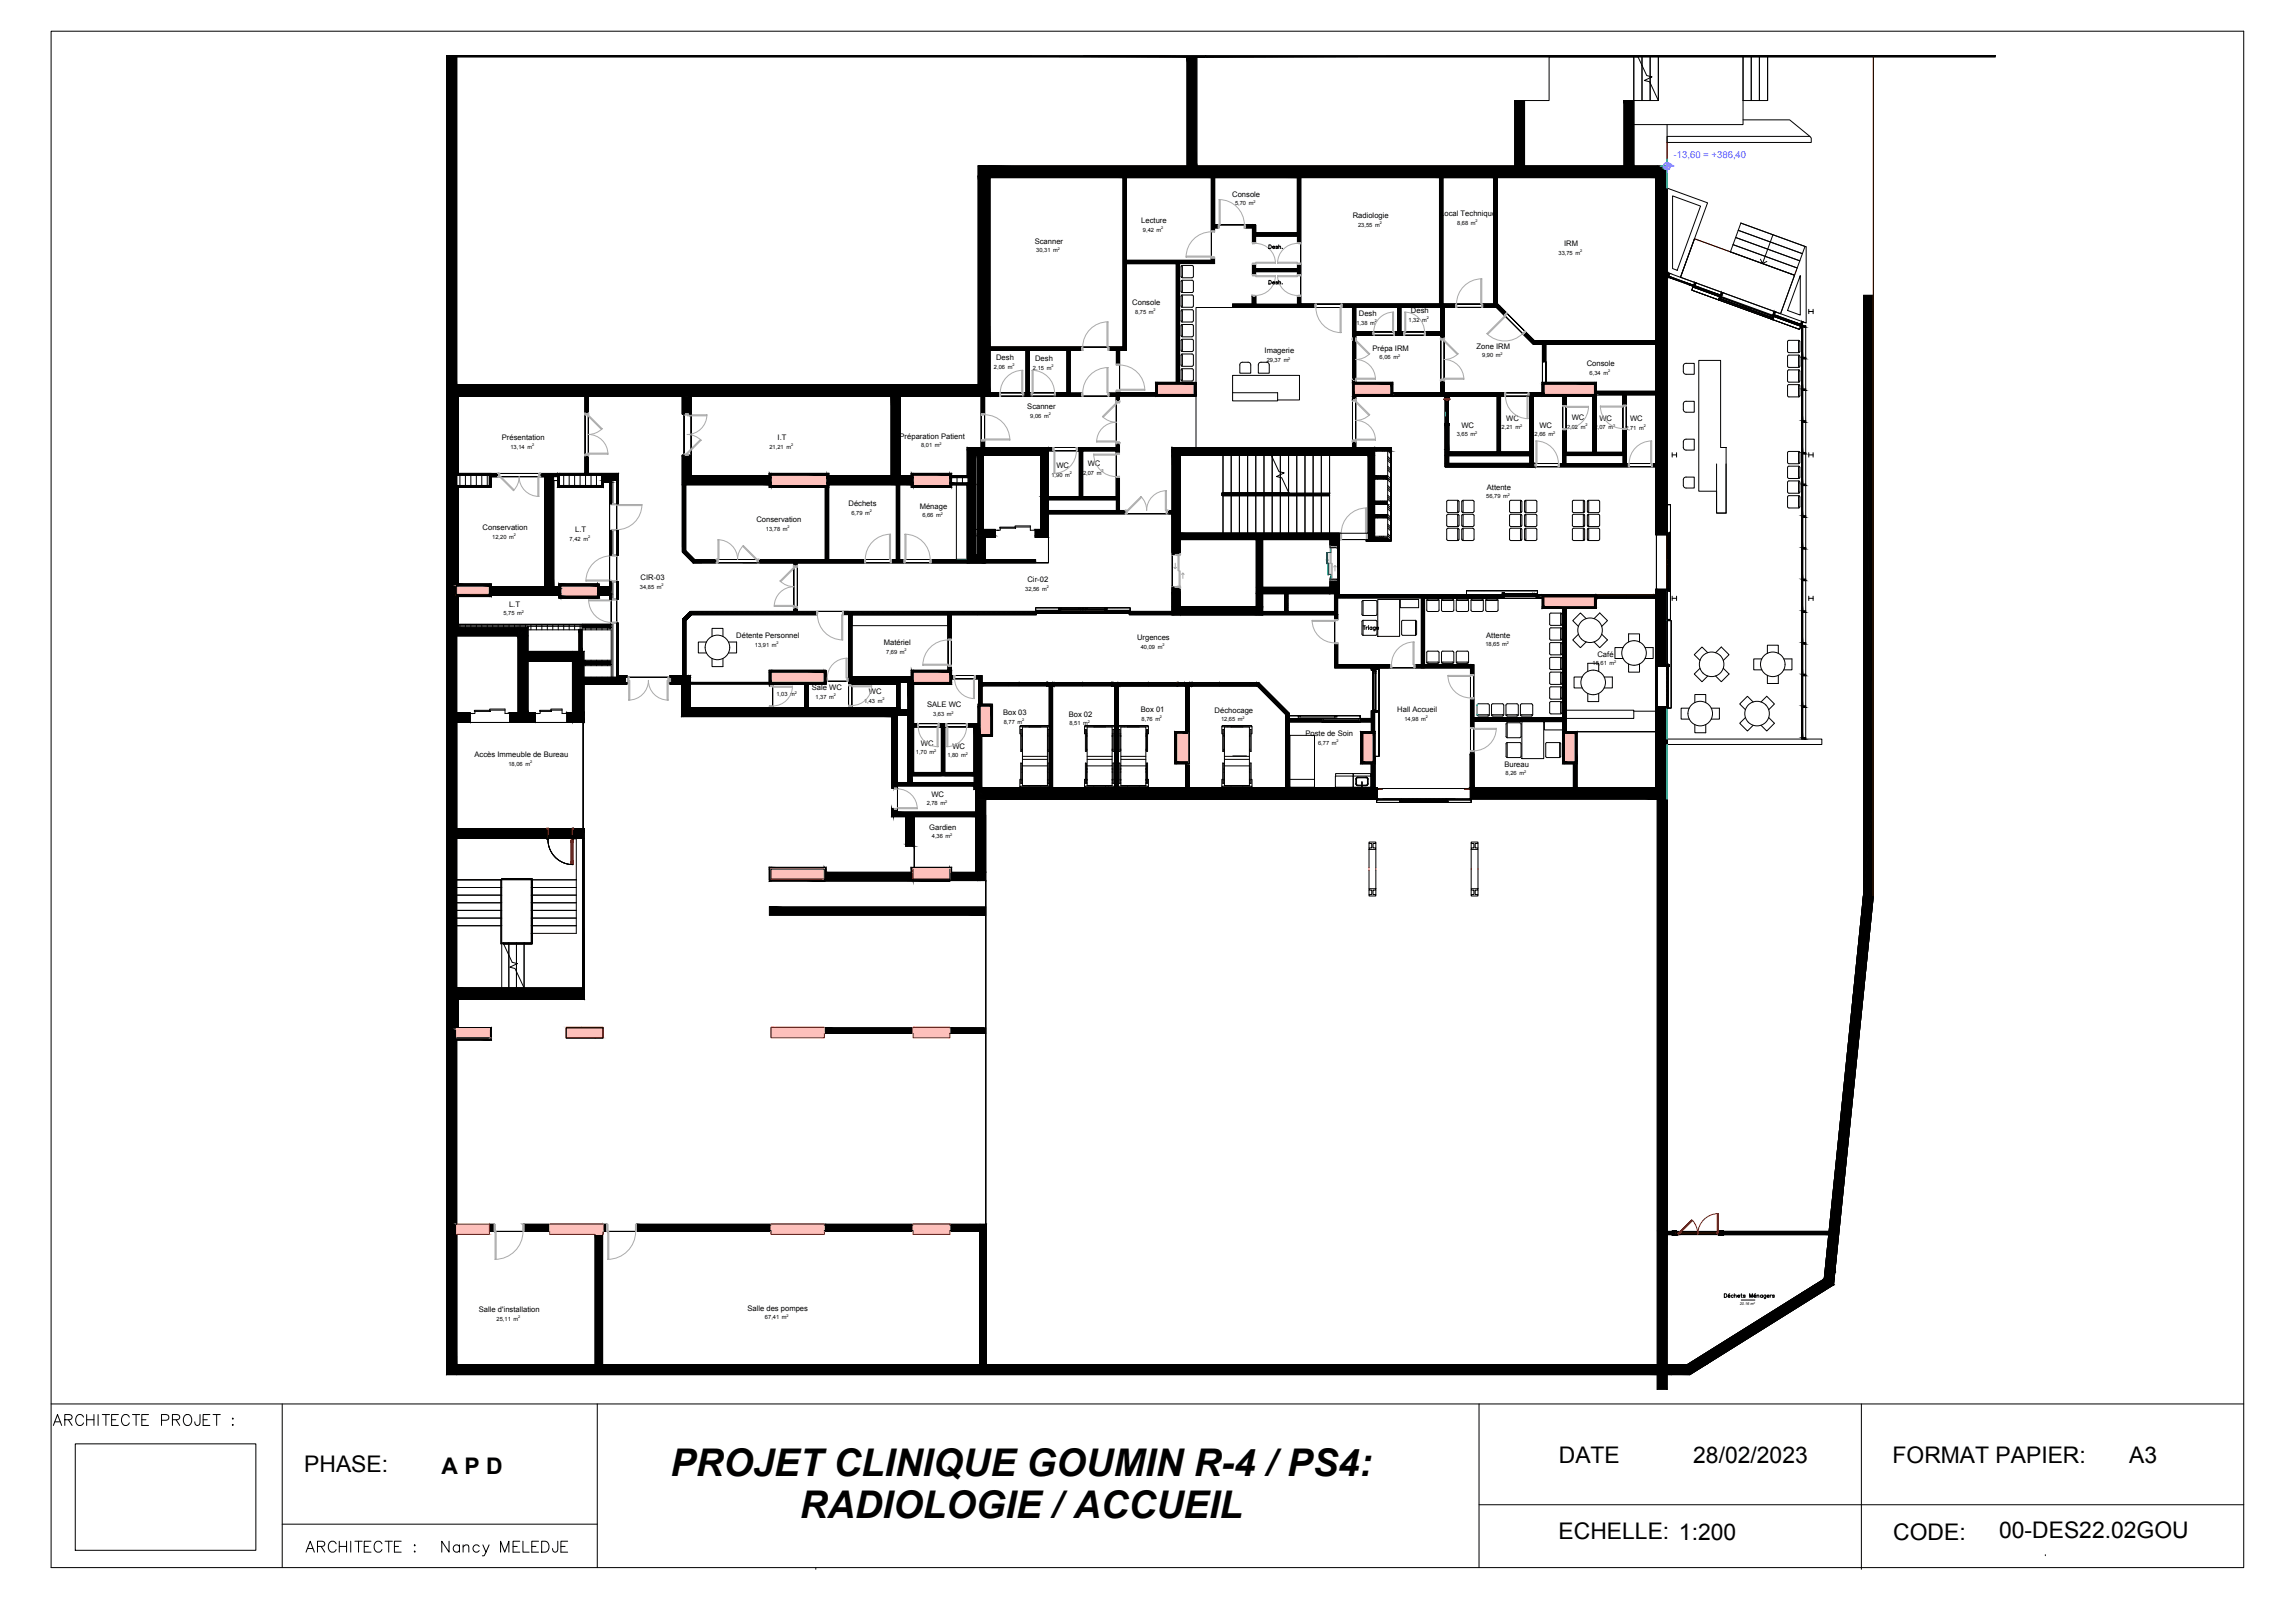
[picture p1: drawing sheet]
<svg xmlns="http://www.w3.org/2000/svg" width="420mm" height="297mm" viewBox="0 0 420 297" stroke-linecap="round" stroke-linejoin="round" font-family="sans-serif">
<defs><g id="words">
<g font-size="7">
<text x="122.7" y="270.1">PROJET CLINIQUE GOUMIN R-4 / PS4:</text>
<text x="146.4" y="277.8">RADIOLOGIE / ACCUEIL</text>
</g>
<g font-size="4.2">
<text x="55.7" y="269.4">PHASE:</text>
<text x="80.8" y="269.7">A P D</text>
<text x="285.4" y="267.8">DATE</text>
<text x="310" y="267.7">28/02/2023</text>
<text x="346.5" y="267.8">FORMAT PAPIER:</text>
<text x="389.8" y="267.8">A3</text>
<text x="285.3" y="281.8">ECHELLE: 1:200</text>
<text x="346.6" y="281.9">CODE:</text>
<text x="366" y="281.5">00-DES22.02GOU</text>
</g>
<text font-size="1.7" fill="#55f" x="306.4" y="28.9">-13,60 = +386,40</text>
<g font-size="1.4">
<text x="225.6" y="36">Console</text>
<text x="208.9" y="40.9">Lecture</text>
<text x="247.6" y="39.9">Radiologie</text>
<text x="263.7" y="39.6">Local Technique</text>
<text x="189.4" y="44.6">Scanner</text>
<text x="286.4" y="45.1">IRM</text>
<text x="207.3" y="55.9">Console</text>
<text x="248.8" y="57.8">Desh</text>
<text x="258.3" y="57.3">Desh</text>
<text x="182.4" y="65.9">Desh</text>
<text x="231.5" y="64.7">Imagerie</text>
<text x="251.3" y="64.2">Prépa IRM</text>
<text x="270.3" y="63.8">Zone IRM</text>
<text x="189.5" y="66.1">Desh</text>
<text x="290.5" y="67">Console</text>
<text x="188.1" y="74.9">Scanner</text>
<text x="275.8" y="77">WC</text>
<text x="287.8" y="76.9">WC</text>
<text x="292.8" y="77">WC</text>
<text x="298.4" y="77.1">WC</text>
<text x="91.9" y="80.6">Présentation</text>
<text x="142.4" y="80.6">I.T</text>
<text x="164.7" y="80.3">Préparation Patient</text>
<text x="267.6" y="78.3">WC</text>
<text x="281.8" y="78.3">WC</text>
<text x="193.4" y="85.7">WC</text>
<text x="199.1" y="85.3">WC</text>
<text x="272.2" y="89.6">Attente</text>
<text x="138.5" y="95.6">Conservation</text>
<text x="155.3" y="92.7">Déchets</text>
<text x="168.4" y="93.1">Ménage</text>
<text x="88.4" y="97">Conservation</text>
<text x="105.3" y="97.4">L.T</text>
<text x="117.3" y="106.2">CIR-03</text>
<text x="188.1" y="106.5">Cir-02</text>
<text x="93.2" y="111">L.T</text>
<text x="134.8" y="116.8">Détente Personnel</text>
<text x="161.8" y="118.1">Matériel</text>
<text x="208.2" y="117.2">Urgences</text>
<text x="272.1" y="116.7">Attente</text>
<text x="292.5" y="120.2">Café</text>
<text x="148.6" y="126.4">Sale WC</text>
<text x="159.1" y="127.1">WC</text>
<text x="169.7" y="129.5">SALE WC</text>
<text x="183.6" y="130.9">Box 03</text>
<text x="195.7" y="131.2">Box 02</text>
<text x="208.9" y="130.4">Box 01</text>
<text x="222.4" y="130.5">Déchocage</text>
<text x="255.8" y="130.3">Hall Accueil</text>
<text x="168.6" y="136.5">WC</text>
<text x="174.3" y="137">WC</text>
<text x="239" y="134.8">Poste de Soin</text>
<text x="86.9" y="138.5">Accès Immeuble de Bureau</text>
<text x="275.4" y="140.3">Bureau</text>
<text x="170.5" y="145.8">WC</text>
<text x="170.1" y="151.8">Gardien</text>
<text x="136.8" y="239.9">Salle des pompes</text>
<text x="87.7" y="240.2">Salle d'installation</text>
</g>
<g font-size="1">
<text x="226.1" y="37.6">5,70 m</text>
<text x="248.6" y="41.5">23,55 m</text>
<text x="266.8" y="41.1">8,68 m</text>
<text x="189.7" y="46.2">30,31 m</text>
<text x="209.2" y="42.4">9,42 m</text>
<text x="285.3" y="46.6">33,75 m</text>
<text x="207.8" y="57.4">8,75 m</text>
<text x="248.3" y="59.4">1,38 m</text>
<text x="257.9" y="58.9">1,32 m</text>
<text x="252.6" y="65.7">6,06 m</text>
<text x="271.3" y="65.3">9,90 m</text>
<text x="182" y="67.5">2,06 m</text>
<text x="189.1" y="67.7">2,15 m</text>
<text x="231.9" y="66.3">29,37 m</text>
<text x="291" y="68.6">6,34 m</text>
<text x="188.6" y="76.4">9,06 m</text>
<text x="93.4" y="82.2">13,14 m</text>
<text x="140.9" y="82.2">21,21 m</text>
<text x="168.6" y="81.8">8,01 m</text>
<text x="266.7" y="79.8">3,65 m</text>
<text x="274.9" y="78.6">2,21 m</text>
<text x="281" y="79.8">2,66 m</text>
<text x="286.9" y="78.5">2,02 m</text>
<text x="291.9" y="78.5">2,07 m</text>
<text x="297.6" y="78.7">2,71 m</text>
<text x="192.5" y="87.3">1,90 m</text>
<text x="198.3" y="86.8">2,07 m</text>
<text x="155.9" y="94.2">6,79 m</text>
<text x="168.9" y="94.7">6,66 m</text>
<text x="272.1" y="91.2">56,79 m</text>
<text x="90.1" y="98.6">12,20 m</text>
<text x="104.3" y="98.9">7,42 m</text>
<text x="140.2" y="97.1">13,78 m</text>
<text x="117.2" y="107.7">34,85 m</text>
<text x="92.2" y="112.6">5,75 m</text>
<text x="187.7" y="108.1">32,56 m</text>
<text x="138.2" y="118.3">13,91 m</text>
<text x="162.2" y="119.7">7,69 m</text>
<text x="208.9" y="118.8">40,09 m</text>
<text x="271.9" y="118.3">18,65 m</text>
<text x="291.6" y="121.8">15,61 m</text>
<text x="142.1" y="127.5">1,03 m</text>
<text x="149.3" y="127.9">1,37 m</text>
<text x="158.2" y="128.6">1,43 m</text>
<text x="170.8" y="131">3,63 m</text>
<text x="209" y="131.9">8,76 m</text>
<text x="257.1" y="131.9">14,98 m</text>
<text x="183.8" y="132.5">8,77 m</text>
<text x="195.8" y="132.7">8,51 m</text>
<text x="223.5" y="132">12,65 m</text>
<text x="241.3" y="136.3">6,77 m</text>
<text x="93.1" y="140.1">18,06 m</text>
<text x="167.7" y="138">1,70 m</text>
<text x="173.4" y="138.6">1,80 m</text>
<text x="275.6" y="141.9">8,26 m</text>
<text x="169.7" y="147.4">2,78 m</text>
<text x="170.6" y="153.4">4,36 m</text>
<text x="90.9" y="241.8">25,11 m</text>
<text x="140" y="241.4">67,41 m</text>
</g>
<g font-size=".7">
<text x="212.6" y="42">2</text>
<text x="229.5" y="37.1">2</text>
<text x="252.6" y="41">2</text>
<text x="270.1" y="40.7">2</text>
<text x="193.7" y="45.7">2</text>
<text x="289.3" y="46.2">2</text>
<text x="211.2" y="57">2</text>
<text x="251.7" y="59">2</text>
<text x="261.2" y="58.4">2</text>
<text x="235.9" y="65.8">2</text>
<text x="255.9" y="65.3">2</text>
<text x="274.7" y="64.9">2</text>
<text x="185.3" y="67">2</text>
<text x="192.5" y="67.2">2</text>
<text x="294.4" y="68.1">2</text>
<text x="192" y="76">2</text>
<text x="290.3" y="78">2</text>
<text x="97.4" y="81.7">2</text>
<text x="144.8" y="81.7">2</text>
<text x="172" y="81.4">2</text>
<text x="270.1" y="79.4">2</text>
<text x="278.3" y="78.1">2</text>
<text x="284.3" y="79.4">2</text>
<text x="295.3" y="78.1">2</text>
<text x="300.9" y="78.2">2</text>
<text x="195.9" y="86.8">2</text>
<text x="201.6" y="86.4">2</text>
<text x="159.2" y="93.8">2</text>
<text x="172.2" y="94.2">2</text>
<text x="276" y="90.7">2</text>
<text x="94.1" y="98.1">2</text>
<text x="107.7" y="98.5">2</text>
<text x="144.2" y="96.7">2</text>
<text x="121.1" y="107.3">2</text>
<text x="191.6" y="107.6">2</text>
<text x="95.5" y="112.1">2</text>
<text x="142.2" y="117.9">2</text>
<text x="165.6" y="119.2">2</text>
<text x="212.8" y="118.3">2</text>
<text x="275.9" y="117.8">2</text>
<text x="295.5" y="121.3">2</text>
<text x="145.5" y="127">2</text>
<text x="152.7" y="127.5">2</text>
<text x="161.6" y="128.2">2</text>
<text x="174.2" y="130.6">2</text>
<text x="212.4" y="131.5">2</text>
<text x="227.5" y="131.6">2</text>
<text x="261.1" y="131.4">2</text>
<text x="171" y="137.6">2</text>
<text x="187.1" y="132">2</text>
<text x="199.2" y="132.3">2</text>
<text x="244.7" y="135.9">2</text>
<text x="97" y="139.7">2</text>
<text x="176.8" y="138.1">2</text>
<text x="279" y="141.4">2</text>
<text x="173" y="146.9">2</text>
<text x="174" y="152.9">2</text>
<text x="318.5" y="238.9">20.16 m²</text>
<text x="94.9" y="241.3">2</text>
<text x="144" y="241">2</text>
</g>
</g></defs>
<!-- layer: Divers - Zones -->
<g fill="none" stroke="#000" stroke-width=".18">
<path d="M181.2 32.5h24.4v31h-24.4v-31v31h24.4v-31zM206.2 32.5h15.6v15.2v-15.2h-15.6v15.2h15.6h-15.6zM222.4 32.5h15.1v10.1v-10.1h-15.1v8.7h7.5v1.4h7.6h-7.6v-1.4h-7.5zM238.1 32.5h25.4v23.2h-25.4v-23.2v23.2h25.4v-23.2zM264.1 32.5h9.4v23.2h-9.4v-23.2v23.2h9.4v-23.2zM274.1 32.5h29v29.9v-29.9h-29v23.2l6.8 6.7h22.2h-22.2l-6.8-6.7zM206.2 48.2h9.2v21.8v-21.8h-9.2v15.9h-1.2v7.8h6.6v-1.9h3.8h-3.8v1.9h-6.6v-7.8h1.2zM219 56.3h28.6v25.6h-28.6zM248.2 56.3h7.7v4.5h-7.7v-4.5v4.5h7.7v-4.5zM256.5 56.3h7.3v4.5v-4.5h-7.3v4.5h7.3h-7.3zM264.4 56.3h9.6l6.7 6.7h1.7v8.9h-18h18v-1.9v-7h-1.7l-6.7-6.7h-9.6v15.6zM83.9 72.5h23.2v14.2h-23.2v-14.2v14.2h23.2v-14.2z"/>
<path d="M107.7 72.5h17.2v3.3h.3v7.5h-.3v17.7l2 2-2-2v-17.7h.3v-7.5h-.3v-3.3h-17.2v14.2h5.5v5.5h-.3v4.9h.3v4.5h-.3v4.9h.3v3.1h-.3v4.4h.3v9.7h1.6v.2h7.9v-.2h2.3v-10.4l1.4-1.4h18.9v-8.9h-18.4h18.4v8.9h-18.9l-1.4 1.4v10.4h-2.3v.2h-7.9v-.2h-1.6v-9.7h-.3v-4.4h.3v-3.1h-.3v-4.9h.3v-4.5h-.3v-4.9h.3v-5.5h-5.5zM126.5 72.5h36.7v14.6h-11.5v-.4h-10.8v.4h-14.4h14.4v-.4h10.8v.4h11.5v-14.6h-36.7v14.6zM164.8 72.5h14.8v9.4h-2.5v5.2h-2.9v-.4h-7.3v.4h-2.1v-14.6v14.6h2.1v-.4h7.3v.4h2.9v-5.2h2.5v-9.4zM180.3 72.5h24.1v9.4v-9.4h-24.1v9.4h24.1h-24.1zM181.2 64.1h6.7v7.8v-7.8h-6.7v7.8h6.7h-6.7zM188.4 64.1h7v7.8h-7v-7.8v7.8h7v-7.8zM248.2 72.5h16.3l.1 .5-.2 .1h.2v12.3h38.5v12.5h.2v10h-.2v1h-57.9v-10.2v10.2h57.9v-1h.2l-.2-22.5h-38.5v-12.3h-.2l.2-.1-.1-.5h-16.3v9.4h6.5v17.1h-4.6v-.3h-4.9h4.9v.3h4.6v-17.1h-6.5zM248.2 61.3h15.6v10.6h-8.8v-1.9h-6.8v-8.7v8.7h6.8v1.9h8.8v-10.6zM265.3 72.5h8.8v10.2h-8.9v-9.6h.2h-.2v9.6h8.9v-10.2h-8.8l-.1 .5h.2v.1v-.1h-.2zM274.7 72.5h5.4v10.2v-10.2h-5.4v10.2h5.4h-5.4zM280.7 72.5h5.4v12.3h-5.4v-2.1v-10.2v12.3h5.4v-12.3zM283 63h20.1v8.6h-10.9v-1.6h-9.2v-7v7h9.2v1.6h10.9v-8.6z"/>
<path d="M286.7 72.5h4.9v10.3v-10.3h-4.9v10.3h4.9h-4.9zM292.2 72.2h4.9v10.6h-4.9v-10.3v10.3h4.9v-10.6h-4.9v.3zM297.7 72.2h5.4v12.6h-5.4v-12.6v12.6h5.4v-12.6zM83.9 89.2h5.7h-5.7v17.7h6v.5h9.8v-20.2h-9.8v2h-.3h.3v-2h9.8v20.2h-9.8v-.5h-6zM101.4 87.9h.7v1.3h8.3v-.9h1.2v19.1h-1.9v-.5h-7.3v.5h-1h1v-.5h7.3v.5h1.9v-19.1h-1.2v.9h-8.3v-1.3h-.7v19.5zM124.9 88.7h16v.5h10.2v13.2h-24l-1.6-1.6v-12.1h-.6h.6v12.1l1.6 1.6h24v-13.2h-10.2v-.5zM151.7 88.7h12.4v13.7h-12.4v-13.2v13.2h12.4v-13.7h-12.4v.5zM164.7 88.7h2.2v.5h7.3v-.5h2.9v13.7h-12.4h12.4v-13.7h-2.9v.5h-7.3v-.5h-2.2v13.7zM191.9 82.5h5.7v8.4h-5.7v-8.4v8.4h5.7v-8.4zM198.2 82.5h6.2v8.4h-6.2v-8.4v8.4h6.2v-8.4zM83.9 109.2h6v-.2h12.5v.4h7.3v-.4h1.9v.6h.3v4.7h-28h28v-4.7h-.3v-.6h-1.9v.4h-7.3v-.4h-12.5v.2h-6v5.1zM126.6 112.5h22.9v-.6h5.9v12.8h-4.2v-2h-10.3v2.2h-14.5v-1.2h-.8v-10.1v10.1h.8v1.2h14.5v-2.2h10.3v2h4.2v-12.8h-5.9v.6h-22.9l-1 1.1z"/>
<path d="M146 103h45.9v-9h22.7v17.9h-68.6v-8.9v8.9h68.6v-17.9h-22.7v9zM156 112.5h17.6h-17.6v11.4h10.9v-1.2h6.7v-10.2v10.2h-6.7v1.2h-10.9zM174.2 112.5h15.5v-.3h17.1v.3h37.5v9.7h6.8v.5h.3v7.4h-.3v1.4h-2.1v-.5h-12.9v-.4l-5.6-5.6 5.6 5.6v.4h12.9v.5h2.1v-1.4h.3v-7.4h-.3v-.5h-6.8v-9.7h-37.5v-.3h-17.1v.3h-15.5v11.1h5.6v1.3l11.8 .1v-.1v.1h11.9v-.1v.1h12l.1-.1v.1h2.6l.1-.1v.1h12.2h-12.2v-.1l-.1 .1h-2.6v-.1l-.1 .1h-12v-.1v.1h-11.9v-.1v.1l-11.8-.1v-1.3h-5.6zM260.8 109.5h25.3v21.9h-16.3v-9.8h-9h9v9.8h16.3v-21.9h-25.3v12.1zM286.7 111.4h5.5v-2h10.9v20.8v-20.8h-10.9v2h-5.5v22.5h16.4v-3.7v3.7h-16.4zM83.6 132.2h23.2v19.5h-23.2h23.2v-19.5h-23.2v19.5zM141.5 125.2h5.9v4.3v-4.3h-5.9v4.3h5.9h-5.9zM148 125.2h3.2v-.5h4.2v4.8h-7.4v-4.3v4.3h7.4v-4.8h-4.2v.5zM156 125.2h8.2v4.3v-4.3h-8.2v4.3h8.2h-8.2zM167.2 125.2h7v-1h5l-.1 8.2h-11.9v-7.2v7.2h11.9l.1-8.2h-5v1zM167.2 133h5.1v8.4h-5.1v-8.4v8.4h5.1v-8.4zM173 133h5.4v8.4h-5.4v-8.4v8.4h5.4v-8.4z"/>
<path d="M179.8 125.5h11.8v.1v-.1h.5v18.7h-.1h.1v-18.7h-.3h-.2v.1v-.1h-11.8v3.4h1.9v5.9h-2v9.4h7.3h-7.3v-9.4h2v-5.9h-1.9zM192.7 125.5h10.8v.1v-.1h.6v18.7h-11.4v-18.7v18.7h11.4v-18.7h-.6v.1v-.1zM204.7 125.5h12.4v8.4h-2v5.9h2v4.4h-12.4h12.4v-4.4h-2v-5.9h2v-8.4h-12.4v18.7zM217.7 125.5h12.5l5.2 5.3v13.4h-17.7h17.7v-13.4l-5.2-5.3h-12.5v18.7zM236.1 132.1h15v1.8v-1.8h-15v12.1h15v-4.4h-2v-5.9h2h-2v5.9h2v4.4h-15zM251.7 122.2h17.5v22.2h-17v-.2h-.5v-5.8h.8v-16h-.8v-.2v.2h.8v16h-.8v5.8h.5v.2h17v-22.2zM269.8 132h16.3v7.5v-7.5h-16.3v12.2h18.3v-4.4h-2v-.3v.3h2v4.4h-18.3zM164.3 143.8h14.1v.7h.3v4.2v-4.2h-.3v-.7h-14.1v4.9h14.4h-14.4zM167.4 149.5h11.3h-11.3v9.3h6.8v.9h4.5v-10.2v10.2h-4.5v-.9h-6.8zM187 144.2l-.1-.1h5.2l-.1 .1M83.6 225.4h25.4v24.4h-25.4h25.4v-24.4h-25.4v24.4zM110.4 225.4h69v24.4h-69.1h69.1v-24.4h-69l-.1 24.4z"/>
</g>
<!-- layer: Nouveau_02_TRAMA -->
<g fill="#000" stroke="#000" stroke-width=".18">
<path d="M198.4 10.1h22.3v.3zM341.2 163.9h1.8l-7.1 69zM341.2 163.8l1.8 .1h-1.8zM332.3 235.1l3.6-2.2-.2 2.2z"/>
<path d="M81.8 10.1v.3h138.9zM81.8 10.1h116.6l22.3 .3z"/>
<path d="M81.8 10.4l1.8 60v-60zM81.8 10.4l1.8 60h-1.8z"/>
<path d="M217.3 10.4l1.8 20v-20zM217.3 10.4l1.8 20h-1.8z"/>
<path d="M220.7 10.1v.3l144.6-.3zM220.7 10.4l144.6-.3v.3z"/>
<path d="M277.3 18.4l1.8 12v-12zM277.3 18.4l1.8 12h-1.8z"/>
<path d="M297.3 18.4l1.8 12v-12zM297.3 18.4l1.8 12h-1.8z"/>
<path d="M179.1 32.2l1.8 40v-40zM179.1 32.2l1.8 40h-1.8z"/>
<path d="M180.9 32.2l56.5 .3v-.3zM180.9 32.2l56.5 .3h-56.5z"/>
<path d="M264.3 32.2l9.1 .3v-.3zM264.3 32.2l9.1 .3h-9.1z"/>
<path d="M179.1 30.4l126.1 1.8v-1.8zM179.1 30.4l126.1 1.8h-126.1z"/>
<path d="M303.4 32.2l1.8 65.7v-65.7zM303.4 32.2l1.8 65.7h-1.8z"/>
<path d="M229.3 54.2l.6 1.4v-1.4zM229.3 54.2l.6 1.4h-.6z"/>
<path d="M81.8 72.2l1.8 179.4v-179.4zM81.8 72.2l1.8 179.4h-1.8z"/>
<path d="M83.6 72.5l.3 14.4v-14.4zM83.6 72.5l.3 14.4h-.3z"/>
<path d="M124.9 72.5l.3 3.3v-3.3zM124.9 72.5l.3 3.3h-.3z"/>
<path d="M125.2 72.5l1 3.3v-3.3zM125.2 72.5l1 3.3h-1z"/>
<path d="M126.2 72.5l.3 3.3v-3.3zM126.2 72.5l.3 3.3h-.3z"/>
<path d="M163.2 72.5l.3 14.6v-14.6zM163.2 72.5l.3 14.6h-.3z"/>
<path d="M163.5 72.5l1 14.9v-14.9zM163.5 72.5l1 14.9h-1z"/>
<path d="M164.5 72.5l.3 14.9v-14.9zM164.5 72.5l.3 14.9h-.3z"/>
<path d="M81.8 70.4l97.3 1.8v-1.8zM81.8 70.4l97.3 1.8h-97.3z"/>
<path d="M83.6 72.2l97.6 .3v-.3zM83.6 72.2l97.6 .3h-97.6z"/>
<path d="M180.9 63.3l.3 8.9v-8.9zM180.9 63.3l.3 8.9h-.3z"/>
<path d="M211.6 70.3l.3 2.2v-2.2zM211.6 70.3l.3 2.2h-.3z"/>
<path d="M211.9 72.2l6.8 .3v-.3zM211.9 72.2l6.8 .3h-6.8z"/>
<path d="M211.6 70l7.4 .3v-.3zM211.6 70l7.4 .3h-7.4z"/>
<path d="M218.7 70.3l.3 2.2v-2.2zM218.7 70.3l.3 2.2h-.3z"/>
<path d="M247.6 70.3l.3 1.9v-1.9zM247.6 70.3l.3 1.9h-.3z"/>
<path d="M248.3 72.2l6.4 .3v-.3zM248.3 72.2l6.4 .3h-6.4z"/>
<path d="M248.3 70l6.7 .3v-.3zM248.3 70l6.7 .3h-6.7z"/>
<path d="M254.7 70.3l.3 2.2v-2.2zM254.7 70.3l.3 2.2h-.3z"/>
<path d="M264.6 77.5l.2 4.8v-4.8zM264.6 77.5l.2 4.8h-.2z"/>
<path d="M265 77.5l.2 4.8v-4.8zM265 77.5l.2 4.8h-.2z"/>
<path d="M282.4 70.3l.3 1.5v-1.5zM282.4 70.3l.3 1.5h-.3z"/>
<path d="M282.7 72.2l3.4 .3v-.3zM282.7 72.2l3.4 .3h-3.4z"/>
<path d="M286.7 72.2l4.9 .3v-.3zM286.7 72.2l4.9 .3h-4.9z"/>
<path d="M282.4 70l9.5 .3v-.3zM282.4 70l9.5 .3h-9.5z"/>
<path d="M291.9 70l.3 1.6v-1.6zM291.9 70l.3 1.6h-.3z"/>
<path d="M303.1 63.1l.3 9.2v-9.2zM303.1 63.1l.3 9.2h-.3z"/>
<path d="M303.1 72.3l.3 13.1v-13.1zM303.1 72.3l.3 13.1h-.3z"/>
<path d="M83.6 89.2l.3 18v-18zM83.6 89.2l.3 18h-.3z"/>
<path d="M83.6 88.9l6 .3v-.3zM83.6 88.9l6 .3h-6z"/>
<path d="M83.9 86.7l6 .2v-.2zM83.9 86.7l6 .2h-6z"/>
<path d="M89.6 86.9l.3 2.3v-2.3zM89.6 86.9l.3 2.3h-.3z"/>
<path d="M99.7 87.3l.4 20.1v-20.1zM99.7 87.3l.4 20.1h-.4z"/>
<path d="M100.1 87.3l.9 20.4v-20.4zM100.1 87.3l.9 20.4h-.9z"/>
<path d="M101 87.3l.4 20.1v-20.1zM101 87.3l.4 20.1h-.4z"/>
<path d="M102.1 87.3l.3 1.9v-1.9zM102.1 87.3l.3 1.9h-.3z"/>
<path d="M102.4 88.9l8 .3v-.3zM102.4 88.9l8 .3h-8z"/>
<path d="M110.2 87.9l.2 1v-1zM110.2 87.9l.2 1h-.2z"/>
<path d="M110.4 87.9l1.5 .4v-.4zM110.4 87.9l1.5 .4h-1.5z"/>
<path d="M110.2 86.9l2.7 1v-1zM110.2 86.9l2.7 1h-2.7z"/>
<path d="M102.4 86.7l10.5 .2v-.2zM102.4 86.7l10.5 .2h-10.5z"/>
<path d="M124.9 83.3l.3 5.1v-5.1zM124.9 83.3l.3 5.1h-.3z"/>
<path d="M125.2 83.3l1 4.1v-4.1zM125.2 83.3l1 4.1h-1z"/>
<path d="M126.2 83.3l.3 4.1v-4.1zM126.2 83.3l.3 4.1h-.3z"/>
<path d="M126.5 87.1l14.4 .3v-.3zM126.5 87.1l14.4 .3h-14.4z"/>
<path d="M125.6 88.4l15.3 .3v-.3zM125.6 88.4l15.3 .3h-15.3z"/>
<path d="M125.2 87.4l15.9 1v-1zM125.2 87.4l15.9 1h-15.9z"/>
<path d="M140.9 88.4l.2 .8v-.8zM140.9 88.4l.2 .8h-.2z"/>
<path d="M140.9 86.7l.2 .7v-.7zM140.9 86.7l.2 .7h-.2z"/>
<path d="M141.1 88.9l10 .3v-.3zM141.1 88.9l10 .3h-10z"/>
<path d="M141.1 86.7l10.3 .2v-.2zM141.1 86.7l10.3 .2h-10.3z"/>
<path d="M151.4 86.7l.3 .7v-.7zM151.4 86.7l.3 .7h-.3z"/>
<path d="M151.4 88.4l.3 .5v-.5zM151.4 88.4l.3 .5h-.3z"/>
<path d="M151.7 87.1l11.8 .3v-.3zM151.7 87.1l11.8 .3h-11.8z"/>
<path d="M151.7 88.4l12.4 .3v-.3zM151.7 88.4l12.4 .3h-12.4z"/>
<path d="M164.8 87.1l2.1 .3v-.3zM164.8 87.1l2.1 .3h-2.1z"/>
<path d="M164.7 88.4l2.2 .3v-.3zM164.7 88.4l2.2 .3h-2.2z"/>
<path d="M151.4 87.4l15.8 1v-1zM151.4 87.4l15.8 1h-15.8z"/>
<path d="M166.9 88.4l.3 .8v-.8zM166.9 88.4l.3 .8h-.3z"/>
<path d="M166.9 86.7l.3 .7v-.7zM166.9 86.7l.3 .7h-.3z"/>
<path d="M167.2 86.7l6.7 .2v-.2zM167.2 86.7l6.7 .2h-6.7z"/>
<path d="M167.2 88.9l6.7 .3v-.3zM167.2 88.9l6.7 .3h-6.7z"/>
<path d="M173.9 86.7l.3 .7v-.7zM173.9 86.7l.3 .7h-.3z"/>
<path d="M173.9 88.4l.3 .8v-.8zM173.9 88.4l.3 .8h-.3z"/>
<path d="M177.1 82.2l.3 5.2v-5.2zM177.1 82.2l.3 5.2h-.3z"/>
<path d="M177.1 88.7l.3 14.3v-14.3zM177.1 88.7l.3 14.3h-.3z"/>
<path d="M177.4 83.4l1.2 4v-4zM177.4 83.4l1.2 4h-1.2z"/>
<path d="M177.4 87.4l1.2 1v-1zM177.4 87.4l1.2 1h-1.2z"/>
<path d="M177.4 88.4l1.2 .3v-.3zM177.4 88.4l1.2 .3h-1.2z"/>
<path d="M177.4 88.7l1.2 12.9v-12.9zM177.4 88.7l1.2 12.9h-1.2z"/>
<path d="M177.4 83.4l1.2 18.2v-18.2zM177.4 83.4l1.2 18.2h-1.2z"/>
<path d="M177.4 82.2l2.7 1.2v-1.2zM177.4 82.2l2.7 1.2h-2.7z"/>
<path d="M178.9 83.4l1.2 13.5v-13.5zM178.9 83.4l1.2 13.5h-1.2z"/>
<path d="M178.9 98.1l1.2 3.5v-3.5zM178.9 98.1l1.2 3.5h-1.2z"/>
<path d="M177.1 81.9l3 .3v-.3zM177.1 81.9l3 .3h-3z"/>
<path d="M180.1 98.3l.3 4.4v-4.4zM180.1 98.3l.3 4.4h-.3z"/>
<path d="M180.1 98.1l2.1 .2v-.2zM180.1 98.1l2.1 .2h-2.1z"/>
<path d="M178.9 96.9l3.3 1.2v-1.2zM178.9 96.9l3.3 1.2h-3.3z"/>
<path d="M180.1 81.9l11.6 .3v-.3zM180.1 81.9l11.6 .3h-11.6z"/>
<path d="M189.5 98.1l2.2 .2v-.2zM189.5 98.1l2.2 .2h-2.2z"/>
<path d="M190.5 83.4l1.2 14.7v-14.7zM190.5 83.4l1.2 14.7h-1.2z"/>
<path d="M177.4 82.2l14.3 1.2v-1.2zM177.4 82.2l14.3 1.2h-14.3z"/>
<path d="M190.5 83.4l1.2 7.5v-7.5zM190.5 83.4l1.2 7.5h-1.2z"/>
<path d="M190.5 90.9h1.2zM190.5 90.9h1.2z"/>
<path d="M190.5 90.9l1.2 .6v-.6zM190.5 90.9l1.2 .6h-1.2z"/>
<path d="M190.5 91.5l1.2 5.4v-5.4zM190.5 91.5l1.2 5.4h-1.2z"/>
<path d="M189.5 96.9l2.2 1.2v-1.2zM189.5 96.9l2.2 1.2h-2.2z"/>
<path d="M191.7 94l.2 4.3v-4.3zM191.7 94l.2 4.3h-.2z"/>
<path d="M191.7 81.9l.2 9v-9zM191.7 81.9l.2 9h-.2z"/>
<path d="M214.6 82.2l.3 11.2v-11.2zM214.6 82.2l.3 11.2h-.3z"/>
<path d="M214.6 94l.3 7v-7zM214.6 94l.3 7h-.3z"/>
<path d="M214.9 83.4l1.2 14.2v-14.2zM214.9 83.4l1.2 14.2h-1.2z"/>
<path d="M214.9 98.7l1.2 2.3v-2.3zM214.9 98.7l1.2 2.3h-1.2z"/>
<path d="M230 98.7l1.2 12.3v-12.3zM230 98.7l1.2 12.3h-1.2z"/>
<path d="M243.5 98.7l1.2 1.5v-1.5zM243.5 98.7l1.2 1.5h-1.2z"/>
<path d="M214.9 97.6l30.2 1.1v-1.1zM214.9 97.6l30.2 1.1h-30.2z"/>
<path d="M214.6 81.9l37.1 .3v-.3zM214.6 81.9l37.1 .3h-37.1z"/>
<path d="M250.1 98.7l1.6 .3v-.3zM250.1 98.7l1.6 .3h-1.6z"/>
<path d="M214.9 82.2l36.8 1.2v-1.2zM214.9 82.2l36.8 1.2h-36.8z"/>
<path d="M250.5 83.4l1.2 15.3v-15.3zM250.5 83.4l1.2 15.3h-1.2z"/>
<path d="M251.7 87.1l2.3 .6v-.6zM251.7 87.1l2.3 .6h-2.3z"/>
<path d="M251.7 91.7l2.3 .6v-.6zM251.7 91.7l2.3 .6h-2.3z"/>
<path d="M251.7 94.2l2.3 .6v-.6zM251.7 94.2l2.3 .6h-2.3z"/>
<path d="M251.7 98.4l2.3 .6v-.6zM251.7 98.4l2.3 .6h-2.3z"/>
<path d="M251.7 81.9l3 .6v-.6zM251.7 81.9l3 .6h-3z"/>
<path d="M264.6 82.3l.6 .4v-.4zM264.6 82.3l.6 .4h-.6z"/>
<path d="M264.6 83.4l.6 1.4v-1.4zM264.6 83.4l.6 1.4h-.6z"/>
<path d="M264.6 84.8l16.1 .6v-.6zM264.6 84.8l16.1 .6h-16.1z"/>
<path d="M264.6 82.7l16.1 .7v-.7zM264.6 82.7l16.1 .7h-16.1z"/>
<path d="M280.1 83.4l.6 1.4v-1.4zM280.1 83.4l.6 1.4h-.6z"/>
<path d="M280.7 84.8l.4 .6v-.6zM280.7 84.8l.4 .6h-.4z"/>
<path d="M83.6 109.2l.3 5.4v-5.4zM83.6 109.2l.3 5.4h-.3z"/>
<path d="M83.6 108.9l6 .3v-.3zM83.6 108.9l6 .3h-6z"/>
<path d="M83.9 106.9l6 .3v-.3zM83.9 106.9l6 .3h-6z"/>
<path d="M89.6 107.2l.3 .5v-.5zM89.6 107.2l.3 .5h-.3z"/>
<path d="M89.6 108.7l.3 .5v-.5zM89.6 108.7l.3 .5h-.3z"/>
<path d="M89.9 107.4l10.2 .3v-.3zM89.9 107.4l10.2 .3h-10.2z"/>
<path d="M101 107.4l1.4 .3v-.3zM101 107.4l1.4 .3h-1.4z"/>
<path d="M89.9 108.7l12.5 .3v-.3zM89.9 108.7l12.5 .3h-12.5z"/>
<path d="M89.6 107.7l13 1v-1zM89.6 107.7l13 1h-13z"/>
<path d="M102.4 106.9l.2 .8v-.8zM102.4 106.9l.2 .8h-.2z"/>
<path d="M102.4 108.7l.2 .7v-.7zM102.4 108.7l.2 .7h-.2z"/>
<path d="M106 115.2l.6 4v-4zM106 115.2l.6 4h-.6z"/>
<path d="M96.6 119.2l10 1.8v-1.8zM96.6 119.2l10 1.8h-10z"/>
<path d="M102.6 106.9l6.8 .3v-.3zM102.6 106.9l6.8 .3h-6.8z"/>
<path d="M102.6 109.1l6.8 .3v-.3zM102.6 109.1l6.8 .3h-6.8z"/>
<path d="M109.4 106.9l.3 .8v-.8zM109.4 106.9l.3 .8h-.3z"/>
<path d="M109.7 107.4l1.9 .3v-.3zM109.7 107.4l1.9 .3h-1.9z"/>
<path d="M109.4 107.7l2.5 1v-1zM109.4 107.7l2.5 1h-2.5z"/>
<path d="M106.6 114.3l5.3 .6v-.6zM106.6 114.3l5.3 .6h-5.3z"/>
<path d="M111.6 106.5l.3 1.2v-1.2zM111.6 106.5l.3 1.2h-.3z"/>
<path d="M109.4 108.7l2.5 .3v-.3zM109.4 108.7l2.5 .3h-2.5z"/>
<path d="M177.4 101.6l2.7 1.1v-1.1zM177.4 101.6l2.7 1.1h-2.7z"/>
<path d="M177.4 101.6l2.7 1.1v-1.1zM177.4 101.6l2.7 1.1h-2.7z"/>
<path d="M177.4 102.7l3 .3v-.3zM177.4 102.7l3 .3h-3z"/>
<path d="M214.6 108.3l.3 4.2v-4.2zM214.6 108.3l.3 4.2h-.3z"/>
<path d="M214.9 108.3l1.2 3.9v-3.9zM214.9 108.3l1.2 3.9h-1.2z"/>
<path d="M214.9 112.2l16.3 .3v-.3zM214.9 112.2l16.3 .3h-16.3z"/>
<path d="M216.1 111l15.1 1.2v-1.2zM216.1 111l15.1 1.2h-15.1z"/>
<path d="M235.2 108.6l.6 3.3v-3.3zM235.2 108.6l.6 3.3h-.6z"/>
<path d="M231.2 107.5l12.3 1.1v-1.1zM231.2 107.5l12.3 1.1h-12.3z"/>
<path d="M243.5 106l1.2 2.6v-2.6zM243.5 106l1.2 2.6h-1.2z"/>
<path d="M282.7 108.9l9.5 .3v-.3zM282.7 108.9l9.5 .3h-9.5z"/>
<path d="M282.4 111.1l9.8 .3v-.3zM282.4 111.1l9.8 .3h-9.8z"/>
<path d="M291.9 109.2l.3 1.9v-1.9zM291.9 109.2l.3 1.9h-.3z"/>
<path d="M303.1 107.9l.3 14.1v-14.1zM303.1 107.9l.3 14.1h-.3z"/>
<path d="M303.4 107.9l1.8 14.1v-14.1zM303.4 107.9l1.8 14.1h-1.8z"/>
<path d="M83.6 130.4l2.5 1.8v-1.8zM83.6 130.4l2.5 1.8h-2.5z"/>
<path d="M93.4 130.4l4.6 1.8v-1.8zM93.4 130.4l4.6 1.8h-4.6z"/>
<path d="M103.8 130.4l2.8 1.8v-1.8zM103.8 130.4l2.8 1.8h-2.8z"/>
<path d="M104.8 121l1.8 9.4v-9.4zM104.8 121l1.8 9.4h-1.8z"/>
<path d="M106.6 121l5.3 .6v-.6zM106.6 121l5.3 .6h-5.3z"/>
<path d="M112.9 123.7l1.6 .2v-.2zM112.9 123.7l1.6 .2h-1.6z"/>
<path d="M106.6 123.9l7.9 1.1v-1.1zM106.6 123.9l7.9 1.1h-7.9z"/>
<path d="M124.8 125.3l.3 5.5v-5.5zM124.8 125.3l.3 5.5h-.3z"/>
<path d="M122.9 123.9l3.2 1.1v-1.1zM122.9 123.9l3.2 1.1h-3.2z"/>
<path d="M125.1 125l1 5.8v-5.8zM125.1 125l1 5.8h-1z"/>
<path d="M126.1 123.9l.3 6v-6zM126.1 123.9l.3 6h-.3z"/>
<path d="M122.9 123.7l3.5 .2v-.2zM122.9 123.7l3.5 .2h-3.5z"/>
<path d="M140.9 122.7l.2 2.2v-2.2zM140.9 122.7l.2 2.2h-.2z"/>
<path d="M126.4 129.5l20.9 .4v-.4zM126.4 129.5l20.9 .4h-20.9z"/>
<path d="M141.5 124.9l5.8 .3v-.3zM141.5 124.9l5.8 .3h-5.8z"/>
<path d="M148 124.9l3.1 .3v-.3zM148 124.9l3.1 .3h-3.1z"/>
<path d="M150.9 124.1l.3 .8v-.8zM150.9 124.1l.3 .8h-.3z"/>
<path d="M141.1 122.7l10.1 .3v-.3zM141.1 122.7l10.1 .3h-10.1z"/>
<path d="M150.9 123l.3 1.1v-1.1zM150.9 123l.3 1.1h-.3z"/>
<path d="M124.8 130.8l38.5 .3v-.3zM124.8 130.8l38.5 .3h-38.5z"/>
<path d="M163.3 130.8l.6 12.5v-12.5zM163.3 130.8l.6 12.5h-.6z"/>
<path d="M148 129.5l16.2 .4v-.4zM148 129.5l16.2 .4h-16.2z"/>
<path d="M156 124.9l8.2 .3v-.3zM156 124.9l8.2 .3h-8.2z"/>
<path d="M164.2 124.9l.6 5v-5zM164.2 124.9l.6 5h-.6z"/>
<path d="M126.1 129.9l40.1 .9v-.9zM126.1 129.9l40.1 .9h-40.1z"/>
<path d="M156 124.1l11.2 .8v-.8zM156 124.1l11.2 .8h-11.2z"/>
<path d="M156 123.9l11.2 .2v-.2zM156 123.9l11.2 .2h-11.2z"/>
<path d="M166.9 122.7l.3 1.2v-1.2zM166.9 122.7l.3 1.2h-.3z"/>
<path d="M167 125.2l.2 16.2v-16.2zM167 125.2l.2 16.2h-.2z"/>
<path d="M167.2 122.7l6.4 .3v-.3zM167.2 122.7l6.4 .3h-6.4z"/>
<path d="M167 124.9l6.9 .3v-.3zM167 124.9l6.9 .3h-6.9z"/>
<path d="M173.9 123.6l.3 1.6v-1.6zM173.9 123.6l.3 1.6h-.3z"/>
<path d="M178.4 133.1l.3 8.3v-8.3zM178.4 133.1l.3 8.3h-.3z"/>
<path d="M179.1 129.2l.3 3.5v-3.5zM179.1 129.2l.3 3.5h-.3z"/>
<path d="M178.7 132.7l.7 11.8v-11.8zM178.7 132.7l.7 11.8h-.7z"/>
<path d="M179.4 134.8l.3 9.7v-9.7zM179.4 134.8l.3 9.7h-.3z"/>
<path d="M179.4 134.5l2 .3v-.3zM179.4 134.5l2 .3h-2z"/>
<path d="M179.8 128.9l1.9 .3v-.3zM179.8 128.9l1.9 .3h-1.9z"/>
<path d="M181.4 129.2l.3 5.6v-5.6zM181.4 129.2l.3 5.6h-.3z"/>
<path d="M215.1 134.2l.3 5.6v-5.6zM215.1 134.2l.3 5.6h-.3z"/>
<path d="M215.1 133.9l2 .3v-.3zM215.1 133.9l2 .3h-2z"/>
<path d="M249.1 133.9l.3 5.9v-5.9zM249.1 133.9l.3 5.9h-.3z"/>
<path d="M251.1 122.2l.6 .5v-.5zM251.1 122.2l.6 .5h-.6z"/>
<path d="M249.4 133.9l2.3 .3v-.3zM249.4 133.9l2.3 .3h-2.3z"/>
<path d="M249.4 139.5l2.3 .3v-.3zM249.4 139.5l2.3 .3h-2.3z"/>
<path d="M251.1 139.8l.6 4.7v-4.7zM251.1 139.8l.6 4.7h-.6z"/>
<path d="M251.4 134.2l.3 5.3v-5.3zM251.4 134.2l.3 5.3h-.3z"/>
<path d="M269.2 138l.6 6.2v-6.2zM269.2 138l.6 6.2h-.6z"/>
<path d="M286.1 134.2l.3 5.3v-5.3zM286.1 134.2l.3 5.3h-.3z"/>
<path d="M286.1 139.5l2 .3v-.3zM286.1 139.5l2 .3h-2z"/>
<path d="M286.8 133.9l1.6 .3v-.3zM286.8 133.9l1.6 .3h-1.6z"/>
<path d="M288.1 139.5l.6 5v-5zM288.1 139.5l.6 5h-.6z"/>
<path d="M288.4 133.9l.3 5.6v-5.6zM288.4 133.9l.3 5.6h-.3z"/>
<path d="M303.1 129.4l.3 14.8v-14.8zM303.1 129.4l.3 14.8h-.3z"/>
<path d="M303.4 129.4l1.8 16.9v-16.9zM303.4 129.4l1.8 16.9h-1.8z"/>
<path d="M140.9 158.7l.2 2.2v-2.2zM140.9 158.7l.2 2.2h-.2z"/>
<path d="M150.9 159.1l.3 .9v-.9zM150.9 159.1l.3 .9h-.3z"/>
<path d="M163.3 143.3l.3 .9v-.9zM163.3 143.3l.3 .9h-.3z"/>
<path d="M163.3 148l.3 1.5v-1.5zM163.3 148l.3 1.5h-.3z"/>
<path d="M163.6 148l.7 1.2v-1.2zM163.6 148l.7 1.2h-.7z"/>
<path d="M163.6 143.8l.7 .4v-.4zM163.6 143.8l.7 .4h-.7z"/>
<path d="M163.6 149.2l2.5 .3v-.3zM163.6 149.2l2.5 .3h-2.5z"/>
<path d="M165.8 149.5l.3 5.4v-5.4zM165.8 149.5l.3 5.4h-.3z"/>
<path d="M166.1 149.2l1 5.5v-5.5zM166.1 149.2l1 5.5h-1z"/>
<path d="M166.1 154.5l1.3 .4v-.4zM166.1 154.5l1.3 .4h-1.3z"/>
<path d="M167.1 148.9l.3 5.6v-5.6zM167.1 148.9l.3 5.6h-.3z"/>
<path d="M173.9 159.1l.3 .9v-.9zM173.9 159.1l.3 .9h-.3z"/>
<path d="M167 141.4l11.7 .6v-.6zM167 141.4l11.7 .6h-11.7z"/>
<path d="M163.6 143.3l15.1 .5v-.5zM163.6 143.3l15.1 .5h-15.1z"/>
<path d="M164.3 148.7l14.4 .5v-.5zM164.3 148.7l14.4 .5h-14.4z"/>
<path d="M179.7 144.2l71.4 .3v-.3zM179.7 144.2l71.4 .3h-71.4z"/>
<path d="M251.7 144.2l.5 .3v-.3zM251.7 144.2l.5 .3h-.5z"/>
<path d="M180.5 144.5l71.7 1.8v-1.8zM180.5 144.5l71.7 1.8h-71.7z"/>
<path d="M269.2 144.2l.6 .3v-.3zM269.2 144.2l.6 .3h-.6z"/>
<path d="M269.8 144.2l18.3 .3v-.3zM269.8 144.2l18.3 .3h-18.3z"/>
<path d="M288.7 144.2l14.7 .3v-.3zM288.7 144.2l14.7 .3h-14.7z"/>
<path d="M269.2 144.5l34.2 1.8v-1.8zM269.2 144.5l34.2 1.8h-34.2z"/>
<path d="M141 166.3l39.2 .9v-.9zM141 166.3l39.2 .9h-39.2z"/>
<path d="M341.2 163.9l-7.1 69h1.8zM334.1 232.9h1.8l-1.9 1.2z"/>
<path d="M83.6 182.9l.3 5.5v-5.5zM83.6 182.9l.3 5.5h-.3z"/>
<path d="M83.6 190l6 .3v-.3zM83.6 190l6 .3h-6z"/>
<path d="M83.9 188.1l6 .3v-.3zM83.9 188.1l6 .3h-6z"/>
<path d="M89.6 188.4l.3 1.9v-1.9zM89.6 188.4l.3 1.9h-.3z"/>
<path d="M83.6 182.6l23 .3v-.3zM83.6 182.6l23 .3h-23z"/>
<path d="M83.6 180.8l23 1.8v-1.8zM83.6 180.8l23 1.8h-23z"/>
<path d="M150.9 188.1l16.3 1v-1zM150.9 188.1l16.3 1h-16.3z"/>
<path d="M173.9 188.1l6.2 1v-1zM173.9 188.1l6.2 1h-6.2z"/>
<path d="M116.8 224.2l24.3 1v-1zM116.8 224.2l24.3 1h-24.3z"/>
<path d="M150.9 224.2l16.3 1v-1zM150.9 224.2l16.3 1h-16.3z"/>
<path d="M173.9 224.2l5.5 1v-1zM173.9 224.2l5.5 1h-5.5z"/>
<path d="M179.4 224.2l1 25.6v-25.6zM179.4 224.2l1 25.6h-1z"/>
<path d="M304 225.4l2.8 .6v-.6zM304 225.4l2.8 .6h-2.8z"/>
<path d="M314.8 225.4l20 .6v-.6zM314.8 225.4l20 .6h-20z"/>
<path d="M312.3 249.8l23.4-14.7h-3.4zM308.9 249.8l23.4-14.7-20 14.7z"/>
<path d="M83.6 249.8l225.8 1.8 2.9-1.8zM83.6 249.8l225.8 1.8h-225.8z"/>
</g>
<!-- layer: Nouveau_01_CARPINTERIA -->
<g fill="#000" stroke="#000" stroke-width=".18">
<path d="M305.4 50h.3l-.2 .7zM305.5 50.7h.5l4.1 1.5zM305.5 50h.2zM305.5 50.6l.5 .1h-.5zM310.2 51.8h.3l-.2 .6zM310.2 52.5h.6l4.2 1.5zM310.3 51.7l.2 .1zM310.3 52.3l.5 .2h-.6zM315.1 53.6h.3l-.2 .6zM315.2 53.5l.2 .1zM324.8 57.1h.2l-.2 .6zM324.8 57.8h.6l4.3 1.5z"/>
<path d="M324.8 57l.2 .1zM324.8 57.6l.6 .2h-.6zM329.8 58.9h.3l-.2 .6zM329.9 58.8l.2 .1z"/>
<path d="M305.4 50l-.2 .7h.3zM305.2 50.7h.3z"/>
<path d="M305.5 50.7l4 1.5h.6zM309.5 52.2h.6l-.1 .2z"/>
<path d="M310.2 51.8l-.2 .6h.3zM310 52.4h.3z"/>
<path d="M310.2 52.5l4.2 1.5h.6zM314.4 54h.6l-.1 .2z"/>
<path d="M315.1 53.6l-.2 .6h.3zM314.9 54.2h.3v.1z"/>
<path d="M324.8 57.1l-.3 .6h.3zM324.5 57.7h.3z"/>
<path d="M324.8 57.8l4.3 1.5h.6zM329.1 59.3h.6l-.1 .2z"/>
<path d="M329.8 58.9l-.2 .6h.3zM329.6 59.5h.3l-.1 .1z"/>
<path d="M329.8 59.9l.2 5.5v-5.5zM329.8 59.9l.2 5.5h-.2z"/>
<path d="M329.8 59.6l.8 .3v-.3zM329.8 59.6l.8 .3h-.8z"/>
<path d="M329.8 65.7l.2 5.5v-5.5zM329.8 65.7l.2 5.5h-.2z"/>
<path d="M329.8 71.5l.2 5.5v-5.5zM329.8 71.5l.2 5.5h-.2z"/>
<path d="M329.8 77.3l.2 5.5v-5.5zM329.8 77.3l.2 5.5h-.2z"/>
<path d="M329.8 65.4l.8 .3v-.3zM329.8 65.4l.8 .3h-.8z"/>
<path d="M329.8 71.2l.8 .3v-.3zM329.8 71.2l.8 .3h-.8z"/>
<path d="M329.8 77l.8 .3v-.3zM329.8 77l.8 .3h-.8z"/>
<path d="M329.8 83.1l.2 5.5v-5.5zM329.8 83.1l.2 5.5h-.2z"/>
<path d="M329.8 88.9l.2 5.5v-5.5zM329.8 88.9l.2 5.5h-.2z"/>
<path d="M329.8 94.7l.2 5.5v-5.5zM329.8 94.7l.2 5.5h-.2z"/>
<path d="M329.8 82.8l.8 .3v-.3zM329.8 82.8l.8 .3h-.8z"/>
<path d="M329.8 88.6l.8 .3v-.3zM329.8 88.6l.8 .3h-.8z"/>
<path d="M329.8 94.4l.8 .3v-.3zM329.8 94.4l.8 .3h-.8z"/>
<path d="M292.2 108.9l.3 .5v-.5zM292.2 108.9l.3 .5h-.3z"/>
<path d="M292.5 109.1l5.2 .1v-.1zM292.5 109.1l5.2 .1h-5.2z"/>
<path d="M297.7 109.1l5.2 .1v-.1zM297.7 109.1l5.2 .1h-5.2z"/>
<path d="M302.9 108.9l.2 .5v-.5zM302.9 108.9l.2 .5h-.2z"/>
<path d="M329.8 100.5l.2 5.5v-5.5zM329.8 100.5l.2 5.5h-.2z"/>
<path d="M329.8 106.3l.2 5.5v-5.5zM329.8 106.3l.2 5.5h-.2z"/>
<path d="M329.8 112.1l.2 5.5v-5.5zM329.8 112.1l.2 5.5h-.2z"/>
<path d="M329.8 117.9l.2 5.5v-5.5zM329.8 117.9l.2 5.5h-.2z"/>
<path d="M329.8 100.2l.8 .3v-.3zM329.8 100.2l.8 .3h-.8z"/>
<path d="M329.8 106l.8 .3v-.3zM329.8 106l.8 .3h-.8z"/>
<path d="M329.8 111.8l.8 .3v-.3zM329.8 111.8l.8 .3h-.8z"/>
<path d="M329.8 117.6l.8 .3v-.3zM329.8 117.6l.8 .3h-.8z"/>
<path d="M180 125.2l4.6 .1v-.1zM180 125.2l4.6 .1h-4.6z"/>
<path d="M184.6 125.2l2 .1v-.1zM184.6 125.2l2 .1h-2z"/>
<path d="M191.8 125l.3 .5v-.5zM191.8 125l.3 .5h-.3z"/>
<path d="M192.7 125l.3 .5v-.5zM192.7 125l.3 .5h-.3z"/>
<path d="M193 125.2l5.2 .1v-.1zM193 125.2l5.2 .1h-5.2z"/>
<path d="M203.7 125.2l.1 .1zM203.7 125.2l.1 .1z"/>
<path d="M203.8 125l.3 .5v-.5zM203.8 125l.3 .5h-.3z"/>
<path d="M204.7 125l.3 .5v-.5zM204.7 125l.3 .5h-.3z"/>
<path d="M205 125.2l5.2 .1v-.1zM205 125.2l5.2 .1h-5.2z"/>
<path d="M215.7 125.2l1.2 .1v-.1zM215.7 125.2l1.2 .1h-1.2z"/>
<path d="M216.9 125l.2 .5v-.5zM216.9 125l.2 .5h-.2z"/>
<path d="M217.8 125l.2 .5v-.5zM217.8 125l.2 .5h-.2z"/>
<path d="M223.3 125.2l5.5 .1v-.1zM223.3 125.2l5.5 .1h-5.5z"/>
<path d="M228.8 125.2l1.2 .1v-.1zM228.8 125.2l1.2 .1h-1.2z"/>
<path d="M230 125l.3 .5v-.5zM230 125l.3 .5h-.3z"/>
<path d="M329.8 123.7l.2 5.5v-5.5zM329.8 123.7l.2 5.5h-.2z"/>
<path d="M329.8 129.5l.2 5.5v-5.5zM329.8 129.5l.2 5.5h-.2z"/>
<path d="M329.8 135l.8 .3v-.3zM329.8 135l.8 .3h-.8z"/>
<path d="M329.8 123.4l.8 .3v-.3zM329.8 123.4l.8 .3h-.8z"/>
<path d="M329.8 129.2l.8 .3v-.3zM329.8 129.2l.8 .3h-.8z"/>
</g>
<!-- layer: Nouveau_02_TRAMA -->
<path d="M177.4 82.2h14.3v15.9h-2.2v-1.2h1v-13.5h-10.4v13.5h2.1v1.2h-2.1v4.6h-2.7zM178.6 83.4h.3v18.2h-.3zM180.5 144.5h71.7v1.8h-71.7z" fill="none" stroke="#000" stroke-width=".18"/>
<!-- layer: Nouveau_S-COLS-____-OTLN -->
<g fill="none" stroke="#000" stroke-width=".18">
<path d="M248.2 70.3v1.9M249 70.3v1.9M249.7 70.3v1.9M250.5 70.3v1.9M251.2 70.3v1.9M252 70.3v1.9M252.7 70.3v1.9M253.5 70.3v1.9M254.2 70.3v1.9M282.7 70.3v1.9M284.2 70.3v1.9M285.7 70.3v1.9"/>
<path d="M287.2 70.3v1.9M288.7 70.3v1.9M290.2 70.3v1.9M291.7 70.3v1.9M84.2 86.9v2M85.2 86.9v2M86.2 86.9v2M87.2 86.9v2M88.2 86.9v2M89.2 86.9v2M103.2 86.9v2M104.2 86.9v2"/>
<path d="M105.2 86.9v2M106.2 86.9v2M107.2 86.9v2M108.2 86.9v2M109.2 86.9v2M83.9 107.9h.1M84 107.9h.1M84.7 107.5h.1M85.4 108.7h-.1M85.5 107.7v.1M85.9 108.6v.3M86 108.6l-.3 .3"/>
<path d="M86.5 107.6l.1-.3-.4 .2 .3 .1M86.6 108h.1M86.7 108.1h.1M86.8 108.9l.1-.2 .1 .2M88.4 107.2v.1M88.5 108.3h.1M88.6 108.3h.1M89.3 108.1h.1M89.4 108.2h.1M102.8 108.4v.1M102.9 108.7h.1M103 108.7h.1"/>
<path d="M103.2 108.2h.1M105.4 108.1h.1M105.5 108.1h-.1M105.6 108.8h.1M105.7 108.9h.1M106.4 107.7h.1M106.5 107.7h-.1M107.7 107.6h.1M107.9 109h.1M108 107.7h.1M108.1 107.7h-.1M108.1 108.7l.4-.1-.1 .3z"/>
<path d="M108.3 108.9l.1 .1M108.4 109h.1M283 109.2h.1M283 110.1h.1M283.2 110.8v.3M283.2 110.8l-.3 .3M284.1 110.7h.1M284.2 110.7h-.1M284.5 111.1h.1M285.6 110.6h.1M285.6 110.6v.1M285.9 111.1l.3-.1-.1 .1"/>
<path d="M286 109.2h.1M286.2 109.7h.1M286.7 110.3h.1M286.8 110.3h-.1M287.5 109.5h.1M288.6 110.1h.1M288.6 110.1v.1M288.7 109.3l.1 .1M289.3 110h.1M289.4 109.2h.1M290.1 109.4l.3-.1-.1 .3zM291.3 110.8h.1"/>
<path d="M291.4 109.5h.1M291.5 109.6h.1M291.5 109.6l.1 .1M141.2 123v1.9M142.2 123v1.9M143.2 123v1.9M144.2 123v1.9M145.2 123v1.9M146.2 123v1.9M147.2 123v1.9M148.2 123v1.9M149.2 123v1.9"/>
<path d="M150.2 123v1.9M167.2 123v1.9M168.2 123v1.9M169.2 123v1.9M170.2 123v1.9M171.2 123v1.9M172.2 123v1.9M173.2 123v1.9M179.4 134.4h2M179.4 133.4h2M179.4 132.4h2M179.4 131.4h2"/>
<path d="M179.4 130.4h2M179.4 129.4h2M215.7 136.8h.1M215.8 138.5h.1M215.8 136.8h.1M215.9 135.1h.1M215.9 137.2h.1M216 137.2h.1M216.3 135l.5 .1M216.5 137.1h.1M216.6 135.3h.1M216.7 134.6l.1 .5"/>
<path d="M216.8 134.5l-.4 .5M216.9 134.6h.1M217 134.6h.1M217.1 138.9h.1M217.1 137.9h.1M217.3 135.2v.3h-.3zM249.4 134.4v.1M249.5 137.3h-.1M249.5 135.9v.1M249.5 135.6h.1M249.5 136h.1M249.6 139.3h.1"/>
<path d="M249.6 138.2h.1M250 136h.1M250 136v.1M250.1 138v.4l-.3-.1zM250.2 139.4h.1M250.9 138.1h.1M251 138.1h-.1M251 136.2h.1M251 137.3l.4-.1-.2 .3zM251.2 138.7h.1M251.2 137.2h.1M251.3 138.7h.1"/>
<path d="M286.6 137h.1M286.7 137h.1M286.7 135.2h.1M286.8 135.2h-.1M286.8 137.5h.1M286.9 135.6h.1M287.3 138.8h.1M287.4 137.6h.1M287.5 137.6h.1M287.7 139.5l-.2-.2 .4-.1-.1 .3M288 135h.1M288.3 138.7h.1"/>
<path d="M288.3 137v.1M288.4 135.3v.1M141.8 159.7h.1M141.9 159.7h-.1M142.8 159.1h.1M143.1 159.6h.1M143.4 159.6l.1-.3-.3 .1 .2 .2M145 159.9h.1M145 159.3h.1M146.4 159.1l.1 .3-.3-.1zM147.6 159.6h.1M149.3 159.8h.1"/>
<path d="M150.1 159.4v.3h-.3zM150.2 159.2h.1M150.5 159.8l.3-.1-.1 .3zM168 160h.1M169.4 159.1l.2 .1M169.6 159.1v.1M170.2 159.6h.1M170.9 159.8h.1M171.2 159.5h.1M172.5 159.4h.1M173.2 159.1h.1M173.5 159.4h.1"/>
<path d="M173.6 159.4h-.1M250.6 154.4v.8M250.6 155.5v3.3M250.6 159.3v3.4M251.9 154.4v.8M251.9 155.5v3.3M251.9 159.3v3.4M269.3 154.4v.8M269.3 155.5v3.5M269.3 159.1v3.6M270.6 154.4v.8M270.6 155.5v3.5"/>
<path d="M270.6 159.1v3.6M142.4 160.3h.1M142.4 160.2v.1M143.3 160.8h.1M143.6 160.4h.1M143.6 160.5h.1M146.3 160.5h.1M146.3 160.3h.1M146.4 160.6h.1M146.9 160.9h.1M148.2 160.7h.1M149 160.7h.1"/>
<path d="M149.1 160.7h.1M150.1 160.5h.1M150.1 160.9h.1M150.2 160.9h-.1M150.5 160.9h.1M167.2 160.1h.1M168.3 160.1h.1M172.7 160.9h.1M250.6 162.9v.8M251.9 162.9v.8M269.3 162.9v.8M270.6 162.9v.8"/>
<path d="M84.1 188.5h.5M84.2 189.3h.1M84.3 188.4h.1M84.5 188.4h.1M85.4 189.5h.1M85.6 189.6h.1M86.9 189.7h.1M87 189.7v.1M87.4 188.8h.1M88.2 189.6h.1M88.3 189.7h.1M88.6 190h.1"/>
<path d="M88.6 188.7h.1M88.7 188.7h.1M89.5 189.3h.1M89.6 189.2h.1M105.1 188.9h.1M105.2 188.3h.1M105.3 188.3h.1M105.4 189.3v.3h-.3zM106.5 188.1h.1M107.1 189.3l.4-.1-.1 .3zM107.1 189.9h.1M107.7 188.6h-.1"/>
<path d="M107.9 189.6h.1M109 189.6l.1 .3h-.3zM110.2 189.9h.1M110.3 188.2h.1M110.3 189.5h.1M110.4 189.5h-.1"/>
</g>
<g fill="none" stroke="#000" stroke-width=".18">
<path d="M205.6 32.5h-24.4v31l-.3 .1M205.7 32.2h.5v.3M205.7 32.2l.1 .1 .3-.1M205.7 32.2h.1M205.8 34.7v.2M205.8 37.3v.2M205.8 33.8v.2M205.8 38.6v.2M205.8 35.3v.2M205.8 34.5v.2M205.8 37.9l-.1 .2 .3 .1M205.8 37v.2"/>
<path d="M205.8 33.2v.2M205.8 32.6v.2M205.8 34.1v.2M205.8 36.6v.2M205.8 39.4v.2M205.8 32.6h.1M205.8 37.9h.1M205.8 36.6h.1M205.8 39.2v.2M205.8 36v.2M205.8 35.8v.2M205.8 35.1v.2"/>
<path d="M205.8 39.6a.25 .25 0 0 0 0 .3 .25 .25 0 0 0 .3 0M205.8 36.4v.2M205.8 35.5v.2M205.8 38.5l.3 .2M205.8 33v.2M205.8 36.2l-.1 .1 .1 .1M205.8 33.6v.2M205.8 32.8l-.1 .1 .1 .1M205.8 38.3v.2M205.8 34.9v.2M205.8 37.5l-.1 .1 .1 .1M205.8 35.8l.3 .1"/>
<path d="M205.8 35.5l.2 .1M205.8 35.1l.3 .2M205.8 34.9l.2 .1M205.8 34.5l.3 .1M205.8 34.3l.2 .1M205.8 33.8l.2 .1M205.8 33.6l.2 .1M205.8 33.2l.2 .1M205.8 36.4l.3 .1M205.8 39.6l.2 .1M205.8 39.4l.2 .1M205.8 39.2l.2 .1"/>
<path d="M205.8 38.8l-.1 .1 .3 .2M205.8 38.8h.2M205.8 38.3l.2 .1M205.8 37.7l.2 .1M205.8 37.5l.2 .1M205.8 37.3l.2 .1M205.8 37l.2 .1M205.8 36.8l.2 .1M205.8 36.2l.2 .1M205.8 36l.2 .1M205.8 35.3l.2 .1M205.8 34.7l.2 .1"/>
<path d="M205.8 34l.2 .1M205.8 33.4l.2 .1M205.8 33l.2 .1M205.8 32.8l.2 .1M205.8 39.4h.1M205.8 39.2h.1M205.8 38.5v.1M205.8 37.7v.2M205.8 37.3h.1M205.8 37h.1M205.8 36.8v.2M205.8 36h.1"/>
<path d="M205.8 35.8h.1M205.8 35.3h.1M205.8 35.1h.1M205.8 34.7h.1M205.8 34.5h.1M205.8 34.3v.2M205.8 34v.1M205.8 33.8h.1M205.8 33.4l-.1 .1 .1 .1M205.8 33.2h.1M205.9 32.6l.2 .1v.1M205.9 37.9l.1 .1"/>
<path d="M205.9 36.6l.1 .1M206 38.9l-.3 .1 .1 .2M206 37.6l-.2 .1M206 33.5l-.2 .1M206 35.4l-.2 .1M206 39.9l-.2 .1M206 39.5l-.2 .1M206 39.1l-.2 .1M206 36.1l-.2 .1M206 35.7l-.2 .1M206 39.7l-.3 .2 .1 .1M206 37.8l.1 .1"/>
<path d="M206 33.3h.1M206 39.3h.1M206 36.3h.1M206 35.6l.1 .1M206 35h.1M206 34.8h.1M206 39.7h.1M206 34.1l.1 .1M206 33.9h.1M206 38.9h.1M206 33.1h.1M206 32.9h.1"/>
<path d="M206 36.9h.1M206 36.1h.1M206 39.9h.1M206 33.5h.1M206 35.4h.1M206 34.4h.1M206 33.7h.1M206 36.7h.1M206 38h.1M206 37.1l.1 .1M206 32.4l-.1 .1M206 38.4l-.2 .1"/>
<path d="M206 38.2l-.2 .1M206 37.8l-.1 .1M206 37.4l-.2 .1M206 37.2l-.2 .1M206 36.9l-.2 .1M206 36.3l-.2 .1M206 35.9l-.2 .1M206 35l-.2 .1M206 34.8l-.2 .1M206 34.4l-.2 .1M206 34.2l-.2 .1M206 33.9l-.2 .1"/>
<path d="M206 33.7l-.2 .1M206 33.1l-.2 .1M206 32.9l-.2 .1M206 38.2h.1M206 37.4h.1M206 37.6h.1M206 39.1h.1M206 36.3l.1 .2-.2 .1M206 36.7l.1 .1M206 32.4h.1M206 39.5h.1M206 38.4h.1"/>
<path d="M206 35.9h.1M206 34.1h.1M206 35.4l.1 .1M206.1 32.9v.2M206.1 36.1v.2M206.1 38l-.4 .2 .1 .1M206.1 38.2v.2M206.1 39.5v.1M206.1 36.9v.1M206.1 39.7v.2M206.1 38.9v.1M206.1 34.8v.1"/>
<path d="M206.1 34.4h.1M206.1 33.5v.1M206.1 37.6v.1M206.1 37.6h-.1M206.1 34.6l-.3 .1M206.1 39.1h-.1M206.1 38.2h-.1M206.1 35.6l-.1 .1M206.1 35h-.1M206.1 33.1h-.1M206.1 39.5h-.1M206.1 38.6l-.3 .2"/>
<path d="M206.1 38.4h-.1M206.1 32.2h.1M206.1 32.4h-.1M206.1 32.2h-.1M206.1 35.2l-.3 .1M206.1 32.6l-.3 .2M206.1 35v.1M206.1 34.2h.1M206.1 38.4v.1M206.1 39.9v.1M206.1 39.1h.1M206.1 37.4h.1"/>
<path d="M206.1 36.5h.1M206.1 35.7h.1M206.1 35.5h.1M206.1 34.6h.1M206.1 33.9v.1M206.1 33.7h.1M206.1 33.1h.1M206.1 37.8h-.1M206.1 37.1l-.1 .1M206.1 36.3h-.1M206.1 36.1h-.1M206.1 34.3l-.1 .1"/>
<path d="M206.1 33.5h-.1M206.1 35.4h-.1M206.1 33.7h-.1M206.1 37.2v.1M206.1 40v.1M206.1 39.1v.1M206.1 38v.1M206.1 32.2v.1M206.1 34.6v.1M206.1 33.7v.2M206.1 32.4h.1M206.1 37.4v.1"/>
<path d="M206.1 36.5v.1M206.1 34h.1M206.1 39.5h.1M206.1 38h.1M206.1 37.8h.1M206.1 37.1h.1M206.1 35.4h.1M206.1 33.5h.1M206.1 38.8h.1M206.1 38.6h.1M206.1 36.1h.1M206.1 35.2h.1"/>
<path d="M206.1 32.6h.1M206.1 36.7l-.3 .1M206.1 38.7h.1M206.1 35.3h.1M206.1 36.6h.1M206.1 33.1v.1M206.1 33.3v.1M206.1 35.1h.1M206.1 37.3l-.1 .1M206.1 33.9h-.1M206.1 39.9h-.1M206.1 39.2l-.3 .2"/>
<path d="M206.1 33.2l-.3 .2M206.1 39.3v.1M206.1 38.5h.1M206.1 35.9h.1M206.1 35.8l-.1 .1M206.1 36v.1M206.1 32.5l.1 31.6h-3.2M206.1 32.5l-.3-.2v.2M206.1 35.6h.1M206.1 38.7v.1M206.1 39.4h.1M206.1 36.6v.1"/>
<path d="M206.1 36.9h.1M206.1 36h.1M206.1 37.3h.1M206.1 39.9h.1M206.1 39v.1M206.1 38.1v.1M206.1 38.5v.1M206.1 34.7v.1M206.1 33.9h.1M206.1 35.9v.1M206.1 35.3v.1M206.1 34.2v.1"/>
<path d="M206.1 33.4h.1M206.1 32.5v.1M206.1 37.7h.1M206.1 33.2h.1M206.1 32.3h.1M206.1 39.6h.1M206.1 37.9h.1M206.1 37h.1M206.1 34.4v.1M206.1 37.5v.1M206.1 34.9v.1M206.1 34.1h.1"/>
<path d="M206.1 35.7v.1M206.1 33.6h.1M206.1 33.4v.1M206.1 39.4v.1M206.1 39.2h.1M206.1 35.8h.1M206.1 35.1v.1M206.1 32.3v.1M206.1 39.6v.1M206.1 34.3h.1M206.1 36.8v.1M206.1 37.5h.1"/>
<path d="M206.1 34.9h.1M206.1 33.6v.1M206.1 37.7v.1M206.1 34v.1M206.1 37.9v.1M206.1 37v.1M206.1 34.5v.1M206.1 39h.1M206.1 38.1h.1M206.1 35.5v.1M206.1 34.7h.1M206.2 32.2v.3h15.6"/>
<path d="M206.2 32.2v15.5h15.6v-.5h.6v1h-6.4v21.8h-.6v-21.8h-9.2v15.9h-3.2v-.6h2.6v-31.3l.1 31.4M221.8 32.2h.6v9h.7v.5h-.7v.6h-.6zM221.9 32.6l.1 .2M221.9 39.2v.2M221.9 33.2l.1 .2M221.9 34.1l.1 .2M221.9 35.3l.1 .2M221.9 36l.1 .2M221.9 36.6l.1 .2M221.9 37v.2M221.9 39.4l.1 .2M221.9 38.6l.1 .2"/>
<path d="M221.9 37.9l.1 .2M221.9 35.8v.2M221.9 35.1v.2M221.9 33.8v.2M221.9 37.9h.1M221.9 36.6h.1M221.9 32.6h.1M221.9 37.3l.1 .2M221.9 34.7l.1 .2M221.9 34.5v.2M222 33.6l-.1 .2M222 33.4l-.1 .1 .1 .1"/>
<path d="M222 32.8l-.1 .1 .1 .1M222 39.6l-.1 .1 .1 .1M222 34.3l-.1 .2M222 34.9l-.1 .2M222 36.2l-.1 .1 .1 .1M222 36.8l-.1 .2M222 37.5l-.1 .1 .1 .1M222 37.7l-.1 .2M222 38.8l-.1 .1 .1 .1M222 38.3l-.1 .2M222 39.8l-.1 .2M222 39l-.1 .2"/>
<path d="M222 39.8l.2 .1M222 39.6l.1 .1M222 39.4l.1 .1M222 39.2l.1 .1M222 39l.1 .1M222 38.8h.1M222 38.5l.1 .1M222 38.3l.1 .1M222 38.1l.1 .1M222 37.7l.1 .1M222 37.5l.1 .1M222 37.3l.1 .1"/>
<path d="M222 37l.1 .1M222 36.8l.1 .1M222 36.4l.2 .1M222 36.2l.1 .1M222 36l.1 .1M222 35.8l.2 .1M222 35.5l.1 .1M222 35.3l.1 .1M222 35.1l.1 .1M222 34.9l.1 .1M222 34.7l.1 .1M222 34.5l.2 .1"/>
<path d="M222 34.3l.1 .1M222 34l.1 .1M222 33.8l.1 .1M222 33.6l.1 .1M222 33.4l.1 .1M222 33.2l.1 .1M222 33l.1 .1M222 32.8l.1 .1M222 39.4h-.1M222 39.2h-.1M222 38.5l-.1 .1M222 38.1l-.1 .1 .1 .1"/>
<path d="M222 37.3h-.1M222 37h-.1M222 36.4l-.1 .2M222 36h-.1M222 35.8h-.1M222 35.5l-.1 .2M222 35.3h-.1M222 35.1h-.1M222 34.7h-.1M222 34.5h-.1M222 34l-.1 .1M222 33.8h-.1"/>
<path d="M222 33.2h-.1M222 33l-.1 .2M222 37.9l.1 .1M222 36.6l.1 .1M222 32.6h.1M222.1 38.9l-.1 .1M222.1 37.6l-.1 .1M222.1 33.5l-.1 .1M222.1 37.6h.1M222.1 32.2l-.1 .1-.1-.1-.1 10.1 .2-.1M222.1 33.7l-.1 .1M222.1 33.9l-.1 .1"/>
<path d="M222.1 39.1l-.1 .1M222.1 38.2l-.1 .1M222.1 39.9l-.1 .1M222.1 32.4l-.1 .1M222.1 32.2h.1M222.1 39.7l-.1 .1M222.1 39.5l-.1 .1M222.1 38.4l-.1 .1M222.1 37.8l-.1 .1M222.1 37.4l-.1 .1M222.1 37.2l-.1 .1M222.1 36.9l-.1 .1"/>
<path d="M222.1 36.5l-.1 .1M222.1 36.3l-.1 .1M222.1 36.1l-.1 .1M222.1 35.9l-.1 .1M222.1 35.7l-.1 .1M222.1 35.4l-.1 .1M222.1 35l-.1 .1M222.1 34.8l-.1 .1M222.1 34.4l-.1 .1M222.1 34.2l-.1 .1M222.1 33.1l-.1 .1M222.1 32.9l-.1 .1"/>
<path d="M222.1 39.1h.1M222.1 35.6l.1 .1M222.1 33.1h.1M222.1 39.7h.1M222.1 38.9h.1M222.1 39.9h.1M222.1 38.6h.1M222.1 38.2h.1M222.1 37.8h.1M222.1 37.4h.1M222.1 36.9h.1M222.1 36.5h.1"/>
<path d="M222.1 36.1h.1M222.1 35.7h.1M222.1 35.4h.1M222.1 35.2h.1M222.1 34.8h.1M222.1 34.4h.1M222.1 33.9h.1M222.1 33.7h.1M222.1 33.5h.1M222.1 32.9h.1M222.1 32.6h.1M222.1 39.3h.1"/>
<path d="M222.1 38h.1M222.1 36.7h.1M222.1 33.3h.1M222.2 32.4l-.3-.1v.2M222.2 39.3l-.2 .1M222.2 32.4h.1M222.2 32.4h-.1M222.2 38.6l-.2 .2M222.2 38l-.2 .1M222.2 36.7l-.2 .1M222.2 35.2l-.2 .1M222.2 33.3l-.2 .1"/>
<path d="M222.2 32.6l-.2 .2M222.2 38h.1M222.2 37.1v.1M222.2 36.3h.1M222.2 39.5h.1M222.2 39.3h.1M222.2 38.4h.1M222.2 37.6h.1M222.2 36.7h.1M222.2 35.9h.1M222.2 35h.1M222.2 34.1h.1"/>
<path d="M222.2 33.3h.1M222.2 39.7h-.1M222.2 39.5h-.1M222.2 38.9h-.1M222.2 38.4h-.1M222.2 37.8h-.1M222.2 37.6h-.1M222.2 37.1l-.1 .1M222.2 36.9h-.1M222.2 36.3h-.1M222.2 36.1h-.1M222.2 35.9h-.1"/>
<path d="M222.2 35h-.1M222.2 34.4h-.1M222.2 34.1l-.1 .1M222.2 33.5h-.1M222.2 32.2h.1M222.2 34.6l-.2 .1M222.2 35.2l.1 .1M222.2 39.1h.1M222.2 39.3l.1 .1M222.2 38.6l.1 .1M222.2 36.7l.1 .1M222.2 33.9l.1 .1"/>
<path d="M222.2 33.3l.1 .1M222.2 32.6l.1 .1M222.2 37.4h.1M222.2 35.4l.1 .1M222.2 39.9h.1M222.2 38.2h.1M222.2 37.8h.1M222.2 36.9h.1M222.2 36.5h.1M222.2 36.1h.1M222.2 35.7h.1M222.2 34.8h.1"/>
<path d="M222.2 34.6h.1M222.2 34.4h.1M222.2 34.1v.1M222.2 33.7h.1M222.2 33.5h.1M222.2 33.1h.1M222.2 32.9h.1M222.2 32.2v.2M222.2 32.4l.1 .1M222.2 39.9l.1 .1M222.2 39.7l.1 .1M222.2 37.8l.1 .1"/>
<path d="M222.2 37.6l.1 .1M222.2 37.2h.1M222.2 36.9l.1 .1M222.2 35l.1 .1M222.2 34.2h.1M222.2 33.7l.1 .1M222.2 33.5l.1 .1M222.2 39.5l.1 .1M222.2 39.1l.1 .1M222.2 38.9h.1M222.2 38.4l.1 .1M222.2 36.5l.1 .1"/>
<path d="M222.2 36.1l.1 .1M222.2 34.6l.1 .1M222.2 33.1l.1 .1M222.2 39.1h-.1M222.2 39.7h.1M222.2 38.8v.1M222.2 35.4h.1M222.2 32.6h.1M222.2 38.6h.1M222.2 35.2h.1M222.2 33.9h.1M222.3 32.9h.1"/>
<path d="M222.3 36.3h.1M222.3 38.2v.1M222.3 38v.1M222.3 37.4h.1M222.3 35.5h.1M222.3 34.8h.1M222.3 39.7h-.1M222.3 37.8h-.1M222.3 36.3h-.1M222.3 34.3h-.1M222.3 37.1h-.1M222.3 33.7h-.1"/>
<path d="M222.3 36.9h-.1M222.3 32.8h-.1M222.3 32.8h.1M222.3 33.7h.1M222.3 37.1h.1M222.3 36.2v.1M222.3 39.7h.1M222.3 32.5h.1M222.3 38.3h.1M222.3 38.1h.1M222.3 36.3v.1M222.3 34.8v.1"/>
<path d="M222.3 37.7v.1M222.3 36.9h.1M222.3 34.3h.1M222.3 32.6h-.1M222.3 36l-.1 .1M222.3 37.7h.1M222.3 39.4l-.1 .1M222.3 33.4l-.1 .1M222.3 35.1l-.1 .1M222.3 38.6h-.1M222.3 39.2l-.1 .1M222.3 36.6l-.1 .1"/>
<path d="M222.3 34.9l-.1 .1M222.3 33.2l-.1 .1M222.3 33l-.1 .1M222.3 34.5l-.1 .1M222.3 35.6h-.1M222.3 36.4l-.1 .1M222.3 33.6v.1M222.3 36.2h.1M222.3 38.8h-.1M222.3 38.1l-.1 .1M222.3 33.9h-.1M222.3 34.1h-.1"/>
<path d="M222.3 34.7l-.1 .1M222.3 35.4h-.1M222.3 35.8l-.1 .1M222.3 37.3l-.1 .1M222.3 37.5l-.1 .1M222.3 38.4h-.1M222.3 37.9l-.1 .1M222.3 39.9h-.1M222.3 39.6v.1M222.3 39l-.1 .1M222.3 32.2v10.1M237.5 32.2v.3h-15.1"/>
<path d="M237.6 32.2v12.2l.1-.1M237.6 32.2l.1 .1M237.6 32.2h.1M237.7 38.6v.2M237.7 37.9l-.1 .2 .3 .1M237.7 35.1v.2M237.7 34.5v.2M237.7 37v.2M237.7 36v.2M237.7 34.7v.2M237.7 33.8v.2M237.7 33.2v.2"/>
<path d="M237.7 37.3v.2M237.7 37.9h.1M237.7 36.6h.1M237.7 32.6h.1M237.7 39.4v.2M237.7 39.2v.2M237.7 36.6v.2M237.7 35.8v.2M237.7 35.3v.2M237.7 34.1v.2M237.7 32.6v.2M237.7 38.3v.2"/>
<path d="M237.7 34.9v.2M237.7 37.7v.2M237.7 34.3v.2M237.7 33v.2M237.7 33.4l-.1 .1 .1 .1M237.7 32.3v.2M237.7 33.6v.2M237.7 32.8l-.1 .1 .1 .1M237.7 36.4v.2M237.7 35.5v.2M237.7 38.5l.3 .2v.1M237.7 36.8l.3 .1"/>
<path d="M237.7 36l.3 .1M237.7 35.1l.3 .2v.1M237.7 34.3l.3 .1M237.7 36.2l.3 .1M237.7 34.5l.3 .1M237.7 39.6l-.1 .2 .4 .1M237.7 39.6l.2 .1M237.7 39.4l.3 .1M237.7 39.2l.3 .1v.2M237.7 38.8l-.1 .1 .4 .2M237.7 38.8h.2M237.7 38.3l.3 .1"/>
<path d="M237.7 37.7l.2 .1M237.7 37.5l.2 .1M237.7 37.3l.3 .1M237.7 37l.2 .1M237.7 36.4l.3 .1M237.7 35.8l.2 .1M237.7 35.5l.3 .2M237.7 35.3l.2 .1M237.7 34.9l.3 .1M237.7 34.7l.3 .1M237.7 34l.3 .2M237.7 33.8l.2 .1"/>
<path d="M237.7 33.6l.2 .1M237.7 33.4l.2 .1M237.7 33.2l.3 .2M237.7 33l.3 .1M237.7 32.8l.2 .1M237.7 32.3l.3 .2v.1M237.7 39.4h.1M237.7 39.2h.1M237.7 38.5v.1M237.7 37.5l-.1 .1 .1 .1M237.7 37.3h.1M237.7 37h.1"/>
<path d="M237.7 36.8v.2M237.7 36.2l-.1 .1 .1 .1M237.7 36h.1M237.7 35.8h.1M237.7 35.3h.1M237.7 35.1h.1M237.7 34.7h.1M237.7 34.5h.1M237.7 34v.1M237.7 33.8h.1M237.7 33.2h.1M237.8 32.6l.2 .1"/>
<path d="M237.8 37.9l.1 .1M237.8 36.6l.2 .1M237.9 33.5l-.2 .1M237.9 37.6l-.2 .1M237.9 38.9l-.3 .1 .1 .2M237.9 33.5h.1M237.9 32.2l-.2 .1M237.9 32.2h.1M237.9 38.8v.1M237.9 39.9l-.2 .1M237.9 33.9l-.2 .1M237.9 33.7l-.2 .1"/>
<path d="M237.9 39.7h.1M237.9 38.9h.1M237.9 39.9h.1M237.9 37.8h.1M237.9 35.4h.1M237.9 33.9h.1M237.9 33.7h.1M237.9 32.9h.1M237.9 38h.1M237.9 37.1l.1 .1M237.9 39.1l-.2 .1M237.9 38.2l-.2 .1"/>
<path d="M237.9 35.4l-.2 .1M237.9 32.9l-.2 .1M237.9 35.9l-.2 .1M237.9 39.5h.1M237.9 39.3h.1M237.9 38.4h.1M237.9 37.6h.1M237.9 36.7h.1M237.9 35.9h.1M237.9 35h.1M237.9 34.1h.1M237.9 33.3h.1"/>
<path d="M237.9 37.8l-.1 .1M237.9 39.1h.1M237.9 37.8l.1 .1M237.9 35.9l.1 .2M237.9 35.4l.1 .1M238 34.3l-.3 .2M238 34.1l-.3 .2M238 32.6l-.3 .2M238 38.4l-.3 .1M238 35l-.3 .1M238 39.7a.25 .25 0 0 0-.3 .1 .25 .25 0 0 0 0 .2M238 38a.25 .25 0 0 0-.3 .1 .25 .25 0 0 0 0 .2"/>
<path d="M238 35.6l-.3 .2M238 39.7l-.1 .2M238 38.8l-.1 .1M238 38.2h-.1M238 37.6h-.1M238 39.1h-.1M238 36.5l-.2 .1M238 34.8l-.3 .1M238 34.6l-.3 .1M238 33.1l-.3 .1M238 39.5l-.3 .1M238 38.6l-.3 .2"/>
<path d="M238 37.1l-.3 .2M238 36.9l-.3 .1M238 36.3l-.3 .1M238 36.1l-.3 .1M238 35.2l-.3 .1M238 38.4v.2M238 36.1v.1M238 37.6v.1M238 36.9v.1M238 35v.2M238 34.4h.1M238 33.5v.1"/>
<path d="M238 38.9v.1M238 39.5v.1M238 34.2h.1M238 36.7v.1M238 32.7h.1M238 39.9v.1M238 39.1h.1M238 38.2h.1M238 36.5h.1M238 36.3h.1M238 35.7h.1M238 34.8h.1"/>
<path d="M238 34.6h.1M238 33.9v.1M238 33.7h.1M238 33.1h.1M238 32.9h.1M238 33.5h-.1M238 35.4h-.1M238 37.8h-.1M238 33.7h-.1M238 32.2h-.1M238 32.2h.1M238 40v.1"/>
<path d="M238 37.2v.1l-.3 .2M238 36.5v.2l-.3 .1M238 33.7l-.1 .2M238 33.1v.1l-.3 .2M238 38h.1M238 39.5h.1M238 39.1v.1l-.3 .2M238 39.7h.1M238 38.8h.1M238 32.6h.1M238 34.3h.1M238 33.5h.1"/>
<path d="M238 34h.1M238 34.6v.1M238 32.2v.1M238 38.2v.1M238 38v.1M238 37.4h.1M238 35.5h.1M238 38.6h.1M238 37.8h.1M238 36.9h.1M238 36.1h.1M238 35.4h.1"/>
<path d="M238 35.2h.1M238 32.8h.1M238 37.1h.1M238 38.3v.1M238 36.2v.1M238 37.4v.1M238 34.8v.1M238 38.1h.1M238 36.8h.1M238 36.3v.2M238 32.9v.2M238 32.7v.1"/>
<path d="M238 38.1v.1M238 37.5v.1M238 34.7v.1M238 34.1h.1M238 39v.1M238 35.6h.1M238 34.9v.1M238 35.7v.1M238 39.6h.1M238 37.9h.1M238 37.7h.1M238 37h.1"/>
<path d="M238 34.4v.1M238 34.2v.1M238 33.6h.1M238 32.3h.1M238 33.4v.1M238 32.3l-.2 .2M238 37.9v.1M238 37v.1M238 35.8l-.1 .1M238 34.5v.1M238 39.6v.1M238 33.6v.1"/>
<path d="M238 39h.1M238 37.5h.1M238 36.8v.1M238 35.5v.1M238 34.9h.1M238 34.7h.1M238 34v.1M238 33.4h.1M238.1 32.2v12.2M238.1 32.2v.3h25.4v-.3M263.7 32.6v.2M263.7 34.5v.2"/>
<path d="M263.7 35.1v.2M263.7 35.3v.2M263.7 36v.2M263.7 36.6v.2M263.7 39.4v.2M263.7 39.2v.2M263.7 38.6v.2M263.7 37.9v.2M263.7 37.3v.2M263.7 37v.2M263.7 35.8v.2M263.7 34.7v.2"/>
<path d="M263.7 34.1v.2M263.7 33.8v.2M263.7 33.2v.2M263.7 32.8l-.1 .1 .1 .1M263.7 33.4l-.1 .1 .1 .1M263.7 33.6v.2M263.7 34.3v.2M263.7 36.2l-.1 .1 .1 .1M263.7 39.2h.1M263.7 38.8l-.1 .1 .1 .1M263.7 35.8h.1M263.7 37.7v.2"/>
<path d="M263.7 32.3v.2M263.7 39.8l.2 .1M263.7 39.6l.2 .1M263.7 39.4l.2 .1M263.7 39.2l.2 .1M263.7 39l.2 .1M263.7 38.8h.2M263.7 38.5l.2 .1M263.7 38.3l.2 .1M263.7 38.1l.2 .1M263.7 37.7l.2 .1M263.7 37.5l.2 .1"/>
<path d="M263.7 37.3h.2M263.7 37l.2 .1M263.7 36.8l.2 .1M263.7 36.4l.2 .1M263.7 36.2l.2 .1M263.7 36l.2 .1M263.7 35.8h.2M263.7 35.5l.2 .1M263.7 35.3l.2 .1M263.7 35.1l.2 .1M263.7 34.9l.2 .1M263.7 34.7l.2 .1"/>
<path d="M263.7 34.5l.2 .1M263.7 34.3l.2 .1M263.7 34l.2 .1M263.7 33.8l.2 .1M263.7 33.6l.2 .1M263.7 33.4l.2 .1M263.7 33.2l.2 .1M263.7 33l.2 .1M263.7 32.8l.2 .1M263.7 32.3l.2 .1M263.7 39.8v.2M263.7 39.6l-.1 .1 .1 .1"/>
<path d="M263.7 39.4h.1M263.7 39v.2M263.7 38.5v.1M263.7 38.3v.2M263.7 38.1l-.1 .1 .1 .1M263.7 37.5l-.1 .1 .1 .1M263.7 37.3h.1M263.7 37h.1M263.7 36.8v.2M263.7 36.4v.2M263.7 36h.1M263.7 35.5v.2"/>
<path d="M263.7 35.3h.1M263.7 35.1h.1M263.7 34.9v.2M263.7 34.7h.1M263.7 34.5h.1M263.7 34v.1M263.7 33.8h.1M263.7 33.2h.1M263.7 33v.2M263.7 32.3l-.1-.1v23.5M263.8 36.6h-.1M263.8 32.5l-.1 .1"/>
<path d="M263.8 37.9h-.1M263.8 37.9l.1 .1M263.8 36.6l.1 .1M263.8 32.6h.1M263.9 37.2l-.2 .1M263.9 37h-.2M263.9 33.7l-.2 .1M263.9 33.5l-.2 .1M263.9 33.3l-.2 .1M263.9 40h-.2M263.9 39.3l-.2 .1M263.9 39.1l-.2 .1"/>
<path d="M263.9 38.5h-.2M263.9 37.6l-.2 .1M263.9 36.7l-.2 .1M263.9 36.5l-.1 .1M263.9 35.9l-.2 .1M263.9 35.7l-.2 .1M263.9 35l-.2 .1M263.9 38.9l-.2 .1M263.9 32.7l-.2 .1M263.9 34.4l-.2 .1M263.9 35.2l-.2 .1M263.9 33.1l-.2 .1"/>
<path d="M263.9 32.5h-.1M263.9 32.2l-.2 .1M263.9 38.7l-.2 .1M263.9 39.7l-.2 .1M263.9 38l-.2 .1M263.9 37.8l-.1 .1M263.9 36.3l-.2 .1M263.9 34.6l-.2 .1M263.9 39.5h.1M263.9 39.3h.1M263.9 38.2h.1M263.9 37.3v.1"/>
<path d="M263.9 35.8v.1M263.9 34.8h.1M263.9 33.9h.1M263.9 32.4h.1M263.9 39.9h.1M263.9 38.6h.1M263.9 38h.1M263.9 36.7h.1M263.9 36.5h.1M263.9 36.1h.1M263.9 35.4h.1M263.9 35.2h.1"/>
<path d="M263.9 34.6h.1M263.9 34.1h.1M263.9 33.3h.1M263.9 32.6h.1M263.9 34.2l-.2 .1M263.9 32.4v.1M263.9 32.9l-.2 .1M263.9 33.7h.1M263.9 33.1h.1M263.9 32.2h.1M263.9 38.2l-.2 .1M263.9 37.4l-.2 .1"/>
<path d="M263.9 34.8l-.2 .1M263.9 33.9l-.2 .1M263.9 39.5l-.2 .1M263.9 36.1l-.2 .1M263.9 34.4h.1M263.9 37.8h.1M263.9 37.6h.1M263.9 35.4l-.2 .1M263.9 32.2l.2 .2M263.9 38.9h.1M263.9 39.7h.1M263.9 37.4h.1"/>
<path d="M263.9 33.5h.1M263.9 37.2h.1M263.9 36.9v.1M263.9 32.7h.1M263.9 39.9v.1M263.9 39.1h.1M263.9 38.7h.1M263.9 38.4v.1M263.9 36.3h.1M263.9 35.9h.1M263.9 35.7h.1M263.9 35h.1"/>
<path d="M263.9 37.1v.1M263.9 34.1v.1M263.9 38.4h.1M263.9 38.6v.1M263.9 32.6v.1M263.9 37.1l.1 .1M264 39.1h-.1M264 39.9v.1M264 38.6v.1M264 35.9h.1M264 35.2v.1M264 33.3h.1"/>
<path d="M264 37.8l.1 .1M264 39.3h.1M264 36.5v.1M264 33.9v.1M264 33.7v.1M264 32.4v.1M264 37.4h.1M264 36.7v.1M264 35.4v.1M264 32.6v.1M264 39.1h.1M264 38h.1"/>
<path d="M264 37.2h.1M264 33.1h-.1M264 32.8l-.1 .1M264 34.8h-.1M264 34.1h.1M264 34.3l-.1 .1M264 38.2h-.1M264 37.6h.1M264 36.1h-.1M264 35.6l-.1 .1M264 35h.1M264 39.7h.1"/>
<path d="M264 39.5h.1M264 38.8v.1M264 36.9h-.1M264 38.4h.1M264 34.4l.1 .1M264 35.7l.1 .1M264 39.7l.1 .2M264 38.4v.1M264 33.1h.1M264 38.9h.1M264 38.2h.1M264 36.9v.1"/>
<path d="M264 36.1h.1M264 34.8h.1M264 34.2h.1M264 33.5h.1M264 32.9h.1M264 36.3h.1M264 33.7h.1M264 37.8h.1M264 35.6h.1M264 36.5h.1M264 37.1h.1M264 32.8h.1"/>
<path d="M264 36.9h.1M264 34.3h.1M264 39.5v.1M264 38v.1M264 36.8h.1M264 35.5h.1M264 32.7h.1M264 38.2v.1M264 37h.1M264 33.5v.1M264 39v.1M264 37.5v.1"/>
<path d="M264 33v.1M264 32.6h.1M264 32.4h.1M264 39.9h-.1M264 33.2v.1M264 33.9h.1M264 34.5l-.1 .1M264 37.3v.1M264 38.6h.1M264 35.2h.1M264 36v.1M264 36.7h.1"/>
<path d="M264 39.2v.1M264 39h.1M264 36.8v.1M264 38.1v.1M264 36.1v.1M264 35.5v.1M264 33.6v.1M264 32.9v.1M264 33.8h.1M264 37.5h.1M264 36.2v.1M264 32.7v.1"/>
<path d="M264 34.2v.1M264 34.8v.2M264 36.3v.2M264 37v.1M264 37.4v.1M264 37.6v.1M264 38.3v.1M264 38.9v.1M264 39.6v.1M264 40h.1M264 39.3l.1 .1M264 39.1l.1 .1"/>
<path d="M264 38.7h.1M264 38.5h.1M264 36.6h.1M264 35.3h.1M264 35.1h.1M264 34.6l.1 .1M264 34h.1M264 33.3l.1 .1M264 33.1l.1 .1M264 32.5h.1M264 35.8v.1M264 37.7v.1"/>
<path d="M264 33h.1M264.1 34.7l-.1 .1M264.1 38.7l-.1 .1M264.1 35.3l-.1 .1M264.1 33.4l-.1 .1M264.1 38.6h-.1M264.1 35.1l-.1 .1M264.1 33.9h-.1M264.1 32.5v.1M264.1 33.2h.1M264.1 33.8v.1M264.1 34l-.1 .1"/>
<path d="M264.1 35.1h.1M264.1 35.9v.1M264.1 36.6h.1M264.1 37.2v.1M264.1 38.5v.1M264.1 39.2h.1M264.1 39.4h.1M264.1 39.9h-.1M264.1 39.4l-.1 .1M264.1 39.2h-.1M264.1 37.9l-.1 .1M264.1 37.3h-.1"/>
<path d="M264.1 36.6l-.1 .1M264.1 36h-.1M264.1 35.8h-.1M264.1 34.5h-.1M264.1 33.2h-.1M264.1 32.6h-.1M264.1 32.4h-.1M264.1 32.2v23.5h-.5M264.1 32.2v.3h9.4v-.3M273.6 32.2v23.5h.4M273.6 32.2l.1 .1M273.6 32.2h.1"/>
<path d="M273.7 37.3v.2M273.7 34.5v.2M273.7 36.6h.1M273.7 37v.2M273.7 36v.2M273.7 35.3v.2M273.7 38.6v.2M273.7 37.9l-.1 .2 .3 .1M273.7 35.1v.2M273.7 34.1v.2M273.7 35.8v.2M273.7 32.6v.2"/>
<path d="M273.7 33.2v.2M273.7 36.6v.2M273.7 33.8v.2M273.7 37.9h.1M273.7 39.4v.2M273.7 39.2v.2M273.7 34.7v.2M273.7 36.4v.2M273.7 34.3v.2M273.7 37.3h.1M273.7 37h.1M273.7 36.2l-.1 .1 .1 .1"/>
<path d="M273.7 36h.1M273.7 35.8h.1M273.7 35.5v.2M273.7 35.3h.1M273.7 34.7h.1M273.7 38.5l.3 .2M273.7 35.1l.3 .2M273.7 34.5l.3 .1M273.7 37.5l-.1 .1 .1 .1M273.7 34.9v.2M273.7 39.6a.25 .25 0 0 0 0 .3 .25 .25 0 0 0 .3 0M273.7 37.7v.2"/>
<path d="M273.7 36.8v.2M273.7 33.6v.2M273.7 33.4l-.1 .1 .1 .1M273.7 32.8l-.1 .1 .1 .1M273.7 38.8l-.1 .1 .3 .2M273.7 32.3v.2M273.7 33v.2M273.7 39.2l.3 .1M273.7 39.6l.2 .1M273.7 39.4l.2 .1M273.7 38.8h.2M273.7 38.3l.2 .1"/>
<path d="M273.7 37.7l.2 .1M273.7 37.5l.2 .1M273.7 37.3l.2 .1M273.7 37l.2 .1M273.7 36.8l.2 .1M273.7 36.4l.2 .1M273.7 36.2l.2 .1M273.7 36l.2 .1M273.7 35.8l.3 .1M273.7 35.5l.2 .1M273.7 35.3l.2 .1M273.7 34.9l.2 .1"/>
<path d="M273.7 34.7l.2 .1M273.7 34.3l.2 .1M273.7 34l.2 .1M273.7 33.8l.2 .1M273.7 33.6l.2 .1M273.7 33.4l.2 .1M273.7 33.2l.3 .1M273.7 33l.2 .1M273.7 32.8l.2 .1M273.7 32.3l.3 .2M273.7 39.4h.1M273.7 39.2h.1"/>
<path d="M273.7 38.5v.1M273.7 38.3v.2M273.7 35.1h.1M273.7 34.5h.1M273.7 34v.1M273.7 33.8h.1M273.7 33.2h.1M273.8 32.5l-.1 .1M273.8 32.6l.2 .1v.1M273.8 37.9l.2 .1M273.8 36.6l.2 .2M273.9 38.9l-.3 .1 .1 .2"/>
<path d="M273.9 37.6l-.2 .1M273.9 33.5l-.2 .1M273.9 38.2l-.2 .1M273.9 35l-.2 .1M273.9 34.8l-.2 .1M273.9 34.4l-.2 .1M273.9 39.1l-.2 .1M273.9 38.4l-.2 .1M273.9 35.7l-.2 .1M273.9 35.4l-.2 .1M273.9 39.7l-.3 .2 .1 .1M273.9 37.8l-.1 .1"/>
<path d="M273.9 34.2l-.2 .1M273.9 33.7l-.2 .1M273.9 36.3l-.2 .1M273.9 37.4l-.2 .1M273.9 36.9l-.2 .1M273.9 37.2l-.2 .1M273.9 36.1l-.2 .1M273.9 33.1l-.2 .1M273.9 32.9l-.2 .1M273.9 39.7h.1M273.9 37.8l.1 .1M273.9 36.9h.1"/>
<path d="M273.9 35.4h.1M273.9 34.4h.1M273.9 33.7h.1M273.9 33.5h.1M273.9 33.1h.1M273.9 32.9h.1M273.9 37.1l.1 .2M273.9 36.3h.1M273.9 33.9l-.2 .1M273.9 39.5l-.2 .1M273.9 39.5h.1M273.9 38.2h.1"/>
<path d="M273.9 37.4h.1M273.9 35.6l.1 .1M273.9 34.8h.1M273.9 34.1l.1 .1M273.9 33.9h.1M273.9 38.4h.1M273.9 32.4h.1M273.9 39.3h.1M273.9 37.6h.1M273.9 36.7h.1M273.9 35.9h.1M273.9 35h.1"/>
<path d="M273.9 34.1h.1M273.9 33.3h.1M273.9 36.3l.1 .1-.1 .1M273.9 38.9h.1M273.9 34.1v.1M273.9 36.5l-.1 .1M273.9 38h.1M273.9 36.5h.1M273.9 35.4l.1 .1M273.9 39.1h.1M274 38.6l-.3 .2M274 35.2l-.3 .1"/>
<path d="M274 38l-.4 .2 .1 .1M274 34.6l-.3 .1M274 34.3l-.1 .1M274 36.1h-.1M274 32.2l-.3 .1M274 37.8h-.1M274 33.5h-.1M274 37.6h-.1M274 38.8l-.1 .1M274 38.4h-.1M274 36.9h-.1M274 39.1h-.1"/>
<path d="M274 38.2h-.1M274 35.6l-.1 .1M274 34.8h-.1M274 37.1l-.1 .1M274 32.6l-.3 .2M274 34.1h-.1M274 35h-.1M274 36.3h-.1M274 38.2v.2M274 36.1v.2M274 35v.1M274 34.4h.1"/>
<path d="M274 39.7v.2M274 38.9v.1M274 34.8v.1M274 32.9v.2M274 39.5v.1M274 37.6v.1M274 36.9v.1M274 34.2h.1M274 33.5v.1M274 38.4v.1M274 39.9v.1M274 39.1h.1"/>
<path d="M274 37.4h.1M274 36.5h.1M274 35.7h.1M274 35.5h.1M274 34.6h.1M274 33.9v.1M274 33.7h.1M274 33.1h.1M274 32.2h.1M274 39.5h-.1M274 35.4h-.1M274 33.7h-.1"/>
<path d="M274 32.2h-.1M274 38.6h.1M274 38h.1M274 40v.1M274 39.1v.1M274 34.6v.1M274 33.7v.2M274 38v.1M274 37.4v.1M274 32.2v.1M274 36.5v.1M274 34h.1"/>
<path d="M274 39.5h.1M274 37.1h.1M274 36.1h.1M274 33.5h.1M274 32.6h.1M274 38.8h.1M274 37.8h.1M274 35.4h.1M274 35.2h.1M274 33.2l-.3 .2M274 39.2l-.3 .2M274 36.7l-.3 .1"/>
<path d="M274 35.8l-.3 .2M274 32.4l-.2 .1M274 33.9h-.1M274 39.9l-.3 .1M274 37.3l-.1 .1M274 39.3v.1M274 38.7h.1M274 38.5h.1M274 36.6h.1M274 35.9h.1M274 35.3h.1M274 35.1h.1"/>
<path d="M274 33.3v.1M274 33.1v.1M274 32.5h.1M274 36v.1M274 34.1h.1M274 36.9h.1M274 39.2h.1M274 37.5v.1M274 35.8h.1M274 32.4h.1M274 38.1v.1M274 35.6h.1"/>
<path d="M274 36.6v.1M274 35.3v.1M274 34.7v.1M274 34.9v.1M274 32.5v.1M274 39v.1M274 38.7v.1M274 39.4h.1M274 38.5v.1M274 37.7h.1M274 35.9v.1M274 39.6h.1"/>
<path d="M274 37.9h.1M274 37h.1M274 35.7v.1M274 34.4v.1M274 34.2v.1M274 33.6h.1M274 33.4h.1M274 33.2h.1M274 32.3h.1M274 33.4v.1M274 39.9h.1M274 39.4v.1"/>
<path d="M274 37.3h.1M274 36h.1M274 35.1v.1M274 33.9h.1M274 34.3h.1M274 33.6v.1M274 39.6v.1M274 38.1h.1M274 37.7v.1M274 37v.1M274 37.9v.1M274 34.5v.1"/>
<path d="M274 39h.1M274 37.5h.1M274 36.8v.1M274 35.5v.1M274 34.9h.1M274 34.7h.1M274 34v.1M274 32.3v.1M274 32.2v23.5M303.1 32.2h-29v.3h29v29.9M303.4 32.2v65.7h1.8v-67.5h-126.1v40h-95.5v1.8M303.4 32.2h-122.5v40h-97.3"/>
<path d="M303.4 32.2v30.2M205.8 51.4v.2M205.8 58.9v.2M205.8 56.3v.2M205.8 40.7v.2M205.8 54v.2M205.8 40.5v.2M205.8 41.1v.2M205.8 43.9v.2M205.8 44.6v.1M205.8 45.4v.2M205.8 47.3l-.1 .2 .3 .1"/>
<path d="M205.8 48v.2M205.8 48.2l-.1 .2 .3 .1M205.8 48.8v.2M205.8 49.9v.2M205.8 50.8v.2M205.8 53.3v.2M205.8 54.2v.2M205.8 40.1v.2M205.8 43.5v.2M205.8 46.9v.2M205.8 58.1v.1M205.8 52.3v.2"/>
<path d="M205.8 58.3v.2M205.8 59.5v.3M205.8 57.6v.2M205.8 53.5v.3M205.8 52.7v.2M205.8 50.1v.2M205.8 56.8v.2M205.8 56.1v.2M205.8 54.8v.2M205.8 44.8v.2l.2-.1M205.8 41.3v.2M205.8 59.3v.2"/>
<path d="M205.8 58.7v.2M205.8 55.3v.2M205.8 57.4v.2M205.8 47.3h.1M205.8 56.8h.1M205.8 51.4h.1M205.8 42.6v.2M205.8 58h.1M205.8 57.6h.1M205.8 55.5h.1M205.8 54.8h.1M205.8 54h.1"/>
<path d="M205.8 53.3h.1M205.8 52.9v.2M205.8 52.7h.1M205.8 52.2v.1M205.8 50.7v.1M205.8 50.1h.1M205.8 49.5v.2M205.8 49.5h.1M205.8 48.6h.1M205.8 48.2h.1M205.8 48h.1M205.8 46.9h.1"/>
<path d="M205.8 46.7l.2 .1M205.8 46.1v.2M205.8 46.1h.1M205.8 42h.1M205.8 40.7h.1M205.8 55.5v.2M205.8 52.1v.1M205.8 48.6v.2M205.8 46.7v.2M205.8 43.3v.2M205.8 42v.2M205.8 51l-.1 .1 .1 .1"/>
<path d="M205.8 51.8l.2 .1M205.8 49l-.1 .2 .4 .2M205.8 41.5l-.1 .2 .1 .1M205.8 59.8l-.1 .1 .1 .1M205.8 49.7v.2M205.8 47.8v.2M205.8 47.1v.2M205.8 51.8v.2M205.8 54.4l-.1 .1 .1 .1M205.8 51.2v.2M205.8 53.8v.2M205.8 40.9v.2"/>
<path d="M205.8 43.7v.2M205.8 44.3v.2M205.8 50.5v.2M205.8 40.3v.2M205.8 43v.2M205.8 46.5v.2M205.8 51.6l-.1 .1 .1 .1M205.8 55v.2M205.8 41.8v.2M205.8 42.2l-.1 .1 .1 .1M205.8 42.4v.2M205.8 60v.2"/>
<path d="M205.8 57l-.1 .1 .1 .1M205.8 52.5v.2M205.8 53.1v.2M205.8 59.1v.2M205.8 58.5v.2M205.8 57.8v.2M205.8 55.7l-.1 .1 .1 .1M205.8 45.6l-.1 .1 .1 .1M205.8 55.9v.2M205.8 56.5v.2M205.8 57.2v.2M205.8 59.1l.2 .1"/>
<path d="M205.8 58.5l.2 .1M205.8 57.8l.2 .1M205.8 57.2l.2 .1M205.8 56.1l.2 .1M205.8 55.9l.2 .1M205.8 55.3l.2 .1M205.8 54.8l.2 .1M205.8 54.2l.2 .1M205.8 53.5l.2 .1M205.8 52.9l.2 .1M205.8 52.3l.2 .1M205.8 51.6l.2 .1"/>
<path d="M205.8 51l.2 .1M205.8 50.5l.3 .2M205.8 49.9l.2 .1M205.8 48.6l.3 .1M205.8 48l.2 .1M205.8 45.6l.2 .1M205.8 59.3h.1M205.8 58.7h.1M205.8 58.3h.1M205.8 57.4h.1M205.8 56.3h.1M205.8 56.1h.1"/>
<path d="M205.8 55.3h.1M205.8 54.6v.2M205.8 54.2h.1M205.8 53.5h.1M205.8 52.9h.1M205.8 52v.1M205.8 45.2v.2M205.8 44.1l-.1 .1 .1 .1M205.8 57.6l.2 .1M205.8 53.3l.2 .1M205.8 50.3l-.1 .1 .1 .1M205.8 46.3l-.1 .1 .1 .1"/>
<path d="M205.8 55.5l.2 .1M205.8 52l.2 .1M205.8 48.8l.2 .1M205.8 45.4l.2 .1M205.8 45.2l.3 .1M205.8 60l.3 .1M205.8 58l.3 .2M205.8 56.5l.3 .2M205.8 54.6l.3 .1M205.8 47.1l.3 .2M205.8 58.7l.3 .1M205.8 40.5l.2 .1"/>
<path d="M205.8 43.9l.2 .1M205.8 42.4l.2 .1M205.8 42.8l.2 .1M205.8 43.7l.2 .1M205.8 45.8l.3 .1M205.8 46.3l.2 .1M205.8 41.1l.3 .2M205.8 41.8l.3 .1M205.8 45.4h.1M205.8 42.8l-.1 .1 .1 .1M205.8 59.8h.2M205.8 59.5l.2 .1"/>
<path d="M205.8 59.3l.2 .1M205.8 58.3l.2 .1M205.8 57.4l.2 .1M205.8 57l.2 .1M205.8 56.3l.2 .1M205.8 55.7l.2 .1M205.8 55l.2 .1M205.8 54.4l.2 .1M205.8 54l.2 .1M205.8 53.8l.2 .1M205.8 53.1l.2 .1M205.8 52.5l.2 .1"/>
<path d="M205.8 51.2l.3 .1M205.8 50.8l.2 .1M205.8 50.3l.2 .1M205.8 50.1l.2 .1M205.8 49.7l.2 .1M205.8 49.5l.2 .1M205.8 49l.2 .1M205.8 48.2l.2 .1M205.8 47.8l.2 .1M205.8 46.9l.2 .1M205.8 46.5l.2 .1M205.8 44.8l.2 .1"/>
<path d="M205.8 44.5l.3 .2M205.8 44.3l.2 .1M205.8 44.1l.2 .1M205.8 43.5l.2 .1M205.8 43.3l.3 .1M205.8 43l.2 .1M205.8 42.6l.2 .1M205.8 42.2l.2 .1M205.8 41.5l.2 .1M205.8 41.3l.2 .1M205.8 40.9l.2 .1M205.8 40.3l.2 .1"/>
<path d="M205.8 40l.2 .1M205.8 59.5h.1M205.8 49.9h.1M205.8 48.8h.1M205.8 45.8v.2M205.8 44.8h.1M205.8 44.5v.1M205.8 43.9h.1M205.8 43.5h.1M205.8 43.3h.1M205.8 42.6h.1M205.8 41.3h.1"/>
<path d="M205.8 41.1h.1M205.8 40.5h.1M205.8 40v.1M205.9 58.9h-.1M205.9 56.8l.1 .1M205.9 58.9l.1 .1M205.9 52.7l.2 .1M205.9 47.3l.1 .1M205.9 51.4l.1 .1M205.9 46.1h.1M205.9 42l.1 .1M205.9 40.7l.1 .1"/>
<path d="M206 59.8v.1M206 55.8l-.2 .1M206 51.7l-.2 .1M206 45.1l-.3-.1 .1 .2M206 59.9l-.2 .1M206 55.8h.1M206 50.5h-.2M206 45.1l-.2 .1M206 46.6l-.2 .1M206 46.4l-.2 .1M206 42.9l-.2 .1M206 59.2l-.2 .1"/>
<path d="M206 44.2l-.2 .1M206 43.8l-.2 .1M206 43.6l-.2 .1M206 43.2l-.2 .1M206 40.4l-.2 .1M206 40.2l-.2 .1M206 59.2h.1M206 59h.1M206 58.6h.1M206 48.5l-.2 .1M206 58.4l-.2 .1M206 56.4l-.2 .1"/>
<path d="M206 55.6l-.2 .1M206 54.1l-.2 .1M206 54.5l-.2 .1M206 56.2l-.2 .1M206 57.1l-.2 .1M206 57.9l-.2 .1M206 59l-.2 .1M206 45.1h.1M206 51.9l-.2 .1M206 55.4l-.2 .1M206 47.9l-.2 .1M206 48.3l-.3 .1 .1 .2"/>
<path d="M206 49.6l-.2 .1M206 50l-.2 .1M206 53l-.2 .1M206 56l-.2 .1M206 57.7l-.2 .1M206 58.6l-.2 .1M206 59.4l-.2 .1M206 59.7l-.2 .1M206 47.7l-.2 .1M206 57.3l-.2 .1M206 53.9l-.2 .1M206 59.6l.1 .1"/>
<path d="M206 59.4l.1 .1M206 58.4h.1M206 57.7h.1M206 57.3h.1M206 56.4h.1M206 56l.1 .1M206 54.9h.1M206 54.5h.1M206 54.3h.1M206 53.9h.1M206 53h.1M206 52.6l.1 .1"/>
<path d="M206 52.4h.1M206 51.7h.1M206 51.5l.1 .1M206 51.1h.1M206 50.4h.1M206 50l.1 .1M206 49.6h.1M206 49.1l.1 .1M206 48.9h.1M206 48.5h.1M206 48.1h.1M206 47.6l.1 .1"/>
<path d="M206 47h.1M206 46.1l.1 .1M206 48.3h.1M206 57.9h.1M206 57.1h.1M206 56.9h.1M206 56.2h.1M206 55.4h.1M206 55.1l.1 .1M206 53.6h.1M206 53.4h.1M206 52.2h.1"/>
<path d="M206 51.9h.1M206 50.9h.1M206 49.4h.1M206 53.2h.1M206 47.9h.1M206 45.5h.1M206 55.2l-.2 .1M206 54.9l-.2 .1M206 53.7l-.2 .1M206 51.1l-.2 .1M206 50.2l-.2 .1M206 49.4l-.2 .1"/>
<path d="M206 52.4l-.2 .1M206 49.2l-.3 .1 .1 .2M206 52.2l-.2 .1M206 42.7l.1 .1M206 42.9h.1M206 43.8h.1M206 46.4h.1M206 42.1h.1M206 47.4h.1M206 50.4v.1M206 42.3h.1M206 41.4h.1"/>
<path d="M206 45.7l-.2 .1M206 44.4l-.2 .1M206 42.3l-.2 .1M206 40.6h.1M206 45.3l-.2 .1M206 41.9h-.1M206 41l-.2 .1M206 43.1l.1 .2M206 43.4h.1M206 44h.1M206 48.9l-.2 .1M206 56.7h-.1"/>
<path d="M206 54.3l-.2 .1M206 53.2l-.2 .1M206 52.6l-.1 .1M206 50.9l-.2 .1M206 50.7l-.2 .1M206 49.8l-.2 .1M206 47.2l-.1 .1M206 47l-.2 .1M206 46.8l-.2 .1M206 45.9l-.1 .1M206 45.5l-.2 .1M206 44.7l-.2 .1"/>
<path d="M206 43.4l-.2 .1M206 42.5l-.2 .1M206 41.7l-.2 .1M206 41.4l-.2 .1M206 41.2l-.2 .1M206 40.8l-.2 .1M206 57.5l.1 .1M206 46.6h.1M206 55.6h.1M206 50.2h.1M206 45.7h.1M206 43.6h.1"/>
<path d="M206 41h.1M206 40.8h.1M206 40.4h.1M206 40.1l.1 .1M206 45.9h.1M206 59.9h.1M206 52.1v.1M206 46.8h.1M206 44.4h.1M206 42.5h.1M206 47.4l.1 .2M206 53.4l-.2 .1"/>
<path d="M206 42.1l.1 .2M206 40.6l.1 .1M206 54.1h.1M206 57.5h.1M206 56.6h.1M206 50.6h.1M206 49.8h.1M206 56.9l-.2 .1M206 51.5l-.2 .1M206 47.2h.1M206 41.9h.1M206 41.2h.1"/>
<path d="M206 40.1h.1M206 46.2l-.2 .1M206 42.7l-.2 .1M206 44l.1 .1M206 48.1l-.2 .1M206 45.3h.1M206 44.9h.1M206 44.6h.1M206 43.1v.1M206 53.4l.1 .1M206 51.9l.1 .1M206 44.2h.1"/>
<path d="M206 47.6v.1M206 41.6v.1M206 57.9l.1 .1M206 53.7h.1M206.1 44l-.3 .1M206.1 50.2h-.1M206.1 47.4a.25 .25 0 0 0-.3 .1 .25 .25 0 0 0 0 .2v.1M206.1 59.9h.1M206.1 52h.1M206.1 52.2h.1M206.1 51.1v.1l-.2 .2M206.1 55.3l-.1 .1"/>
<path d="M206.1 59.9h-.1M206.1 47.7v.2M206.1 50.9l-.1 .2M206.1 40.4h.1M206.1 40.2v.1M206.1 49.6v.1M206.1 58.8l-.2 .1M206.1 59.2h-.1M206.1 57.3h-.1M206.1 56.4h-.1M206.1 53.9h-.1M206.1 53h-.1"/>
<path d="M206.1 52.8l-.3 .1M206.1 51.1h-.1M206.1 50.4h-.1M206.1 49.6h-.1M206.1 59.4h-.1M206.1 56.9h-.1M206.1 56h-.1M206.1 53.4h-.1M206.1 52.6h-.1M206.1 51.7h-.1M206.1 50.8l-.1 .1M206.1 50h-.1"/>
<path d="M206.1 49.8h-.1M206.1 49.3l-.1 .1M206.1 49.1l-.1 .1M206.1 41.4v.1M206.1 41v.1M206.1 43.6v.1M206.1 44.4v.1M206.1 47v.1M206.1 42.5h.1M206.1 44.2v.1M206.1 45.1h.1M206.1 45.9v.1"/>
<path d="M206.1 41.6l-.1 .1M206.1 40.4h-.1M206.1 46.4h-.1M206.1 45.7h-.1M206.1 44.8l-.1 .1M206.1 42.3h-.1M206.1 40.6l-.2 .1M206.1 44.4h-.1M206.1 41.7v.1l-.1 .1M206.1 44.2h-.1M206.1 42.5h-.1M206.1 45.5v.2"/>
<path d="M206.1 42.3v.2M206.1 59.2v.1M206.1 58.6v.1M206.1 53.2v.1M206.1 49.8h.1M206.1 49.2h.1M206.1 46.4h.1M206.1 45.7v.1M206.1 43.8h.1M206.1 42.9v.1M206.1 57.1v.1M206.1 54.9v.1"/>
<path d="M206.1 58.4h.1M206.1 57.7v.1M206.1 56.4v.1M206.1 55.8v.1M206.1 55.2h.1M206.1 54.3v.1M206.1 53v.1M206.1 52.4h.1M206.1 51.7v.1M206.1 48.9v.1M206.1 48.3v.1M206.1 44.9h.1"/>
<path d="M206.1 59h.1M206.1 58.8h.1M206.1 58.2h.1M206.1 58h.1M206.1 57.3h.1M206.1 56.2h.1M206.1 55.6h.1M206.1 55.4h.1M206.1 54.7h.1M206.1 54.5h.1M206.1 53.9h.1M206.1 53.7h.1"/>
<path d="M206.1 52.8h.1M206.1 51.3h.1M206.1 50.4v.1M206.1 50.2h.1M206.1 49.4h.1M206.1 48.7h.1M206.1 48.5h.1M206.1 47.9h.1M206.1 46.8h.1M206.1 46.2h.1M206.1 43.4h.1M206.1 40.8h.1"/>
<path d="M206.1 59.6l-.1 .1M206.1 58.6h-.1M206.1 57.7h-.1M206.1 55.1l-.1 .1M206.1 54.3h-.1M206.1 46.6h-.1M206.1 43.1l-.1 .1M206.1 41.2h-.1M206.1 57.9h-.1M206.1 56.2h-.1M206.1 53.6h-.1M206.1 51.9h-.1"/>
<path d="M206.1 57.1h.1M206.1 59.4h.1M206.1 59.6h.1M206.1 52.6h.1M206.1 53.6h.1M206.1 45.1v.1M206.1 58.8v.1M206.1 59v.1M206.1 53.4h.1M206.1 56.8v.1M206.1 58v.1M206.1 54.5v.1"/>
<path d="M206.1 40.8v.1M206.1 43.4v.1M206.1 46h.1M206.1 50h.1M206.1 49.4v.1M206.1 48.5v.1M206.1 46.8v.1M206.1 46.2v.1M206.1 55.4v.1M206.1 52.8v.1M206.1 52v.1M206.1 42.5v.1"/>
<path d="M206.1 59.7v.1M206.1 56.2v.1M206.1 53.7v.1M206.1 50.2v.1M206.1 50.5h.1M206.1 54.7v.1M206.1 48.7v.1M206.1 57.9h.1M206.1 57.7h.1M206.1 54.3h.1M206.1 51.7h.1M206.1 50.8h.1"/>
<path d="M206.1 48.3h.1M206.1 47.4h.1M206.1 44.8h.1M206.1 44h.1M206.1 41.4h.1M206.1 41.2h.1M206.1 40.6h.1M206.1 56h.1M206.1 55.3h.1M206.1 51.9h.1M206.1 46.6h.1M206.1 43.1h.1"/>
<path d="M206.1 50.6l-.1 .1M206.1 48.9h.1M206.1 48.7l-.3 .1M206.1 48l-.1 .1M206.1 58.1l-.3 .2M206.1 57.5l-.3 .1M206.1 55.5l-.1 .1M206.1 54.7l-.3 .1M206.1 56.9h.1M206.1 52.1l-.1 .1M206.1 51.5h-.1M206.1 54l-.1 .1"/>
<path d="M206.1 58.3v.1M206.1 54.9h.1M206.1 41.3h.1M206.1 48.8h.1M206.1 46.6v.1M206.1 41.9h.1M206.1 44.1h.1M206.1 45.2l-.1 .1M206.1 42.7h-.1M206.1 43.3l-.1 .1M206.1 42l-.3 .2M206.1 59.5h.1"/>
<path d="M206.1 57.6h.1M206.1 57.3v.1M206.1 56.7h.1M206.1 56.1h.1M206.1 55.6v.1M206.1 54.8h.1M206.1 54.1v.1M206.1 53.5h.1M206.1 53.3h.1M206.1 51.3v.1M206.1 50.7h.1M206.1 50.1h.1"/>
<path d="M206.1 49.8v.1M206.1 48.1v.1M206.1 47.3h.1M206.1 45.3v.1M206.1 44.7h.1M206.1 44.5h.1M206.1 43.8v.1M206.1 42.8h.1M206.1 44.6l-.1 .1M206.1 45.5h.1M206.1 43.5v.1M206.1 40.1h.1"/>
<path d="M206.1 56.8h.1M206.1 54.2v.1M206.1 56.9v.2M206.1 59.5v.1M206.1 59.8v.1M206.1 46.9v.1M206.1 46.7l-.1 .1M206.1 49.7v.1M206.1 48.8v.1M206.1 49.5v.1M206.1 50.1v.1M206.1 51.4h.1"/>
<path d="M206.1 53.3v.1M206.1 54.6v.1M206.1 57.2v.1M206.1 58.9l-.1 .1M206.1 48.6v.1M206.1 49.9v.1M206.1 56.4h.1M206.1 53.8v.1M206.1 41.3v.1M206.1 43.9v.1M206.1 44.7v.1M206.1 47.3v.1"/>
<path d="M206.1 48.2v.1M206.1 54.8v.1M206.1 56.1v.1M206.1 57.4h.1M206.1 58.2v.1M206.1 55.5h.1M206.1 58.1h.1M206.1 59.1v.1M206.1 56.7v.1M206.1 41.9v.1M206.1 44.5v.1M206.1 53.5v.1"/>
<path d="M206.1 52.3v.1M206.1 52.9v.1M206.1 42.9h.1M206.1 55.7v.1M206.1 40.7l-.1 .1M206.1 49.2v.1M206.1 48.4h.1M206.1 45.8h.1M206.1 44.9v.1M206.1 44.1v.1M206.1 55.9v.1M206.1 54.2h.1"/>
<path d="M206.1 55.1h.1M206.1 51.6v.1M206.1 50.4h.1M206.1 45.4h.1M206.1 46.1l-.1 .1M206.1 57.6v.1M206.1 44.4h.1M206.1 41.6h.1M206.1 40.9v.1M206.1 50.7v.1M206.1 47.9v.1M206.1 59.9v.1"/>
<path d="M206.1 56.5h.1M206.1 43.7h.1M206.1 59.3h.1M206.1 58.7h.1M206.1 58.4v.1M206.1 57.8h.1M206.1 55.9h.1M206.1 55.7h.1M206.1 55.2v.1M206.1 54.4h.1M206.1 53.9v.1M206.1 53.1h.1"/>
<path d="M206.1 52.7h.1M206.1 52.4v.1M206.1 52.2v.1M206.1 51.8h.1M206.1 49h.1M206.1 47.1h.1M206.1 46.4v.1M206.1 43h.1M206.1 41.1h.1M206.1 40.4v.1M206.1 40.3v.1M206.1 46.3v.1"/>
<path d="M206.1 58.3h.1M206.1 57.4v.1M206.1 54h.1M206.1 52.1h.1M206.1 51.4v.1M206.1 50.6h.1M206.1 48h.1M206.1 45.4v.1M206.1 45.2h.1M206.1 44.6h.1M206.1 43.5h.1M206.1 43.3h.1"/>
<path d="M206.1 42.6v.1M206.1 42h.1M206.1 41.1v.1M206.1 40.9h.1M206.1 57.8v.1M206.1 59.1h.1M206.1 58.7v.1M206.1 49.3h.1M206.1 54.4v.1M206.1 52.7v.1M206.1 58.5v.1M206.1 52.5v.1"/>
<path d="M206.1 53.1v.1M206.1 51.8v.1M206.1 55v.1M206.1 45v.1M206.1 48.4v.1M206.1 40.5v.1M206.1 43v.1M206.1 46.5v.1M206.1 41.5v.1M206.1 43.7v.1M206.1 59.3v.1M206.1 60h.1"/>
<path d="M206.1 49v.1M206.1 47.1l-.1 .1M206.1 40.3h.1M206.1 56.5l-.1 .2M206.1 56.3v.1M206.1 49.5h.1M206.1 52.3h.1M206.1 49.7h.1M206.1 59.8h.1M206.1 52.9h.1M206.1 45.8l-.1 .1M206.1 51.6h.1"/>
<path d="M206.1 46.3h.1M206.1 58.9h.1M206.1 57.2h.1M206.1 53.8h.1M206.1 50.5v.1M206.1 50.3v.1M206.1 46.9h.1M206.1 46v.1M206.1 44.3v.1M206.1 42.8v.1M206.1 40.7h.1M206.2 48h.1"/>
<path d="M206.2 47.7h15.7M206.2 47.7l.1 .2M206.3 47.8v.1M206.3 47.9l.1 .1M206.4 47.7l-.2 .3M206.4 47.7h.1M206.4 48.1h-.2M206.4 48v.1M206.5 47.7v.1M206.5 47.8h.1M206.5 47.8l.1 .2M206.6 47.7l-.2 .3"/>
<path d="M206.6 48l.1 .2 .2-.2M206.6 48l-.2 .1M206.7 47.7v.1M206.7 47.9l-.1 .1M206.7 47.9l.2 .1M206.8 47.8l-.1 .1M206.8 47.7v.1M206.9 48l.2 .1M206.9 47.7v.1M206.9 47.9v.1M207 47.9l.1 .1M207 47.9h-.1"/>
<path d="M207 47.8v.1M207 47.8h.1M207 47.7v.1M207 47.7h.1M207.1 48v.1M207.1 47.7h.1M207.1 47.7l.2 .3M207.2 47.9l-.1 .1M207.2 47.8v.1M207.2 47.7v.2M207.2 47.7h.1M207.3 48l.1 .2 .1-.2"/>
<path d="M207.3 48l-.2 .1M207.3 47.7l.1 .1M207.4 47.9l-.1 .1M207.4 47.8h.1M207.4 47.9h.1M207.4 47.8v.1M207.4 47.9l.1 .1M207.5 47.7l-.1 .1M207.5 48l.2 .1M207.5 47.7l.1 .1M207.6 47.8h.1M207.6 47.9l-.1 .1"/>
<path d="M207.6 47.8v.1M207.6 47.9l.1 .1M207.7 47.7l-.1 .1M207.7 48v.1M207.7 48.1h.2M207.7 47.7h.1M207.8 47.7l.1 .3M207.8 47.8l-.1 .2M207.8 47.8h.1M207.9 47.7l-.1 .1M207.9 47.7h.1M207.9 48v.1"/>
<path d="M208 47.7h.1M208 47.7v.1M208 47.9l-.1 .1M208 47.8v.1M208 47.9l.1 .1M208.1 47.7l-.1 .1M208.1 48l.2 .1M208.1 48l-.2 .1M208.2 47.7v.1M208.2 47.8v.1M208.2 47.9l-.1 .1M208.2 47.9l.1 .1"/>
<path d="M208.3 47.7l-.1 .1M208.3 48l.1 .1M208.4 48.1h.2M208.4 47.7h.1M208.4 47.7v.1M208.4 47.8h.1M208.4 47.8v.1M208.4 47.9l-.1 .1M208.4 47.9l.2 .1M208.5 47.8l-.1 .1M208.5 47.8h.1M208.5 47.7v.1"/>
<path d="M208.5 47.7h.1M208.6 48v.1M208.6 47.7l.1 .1M208.7 47.8v.1M208.7 47.9l-.1 .1M208.7 47.9l.1 .1M208.7 47.7v.1M208.8 48l-.2 .1M208.8 48l.2 .1M208.8 47.7l.1 .1M208.9 47.8v.1M208.9 47.9l-.1 .1"/>
<path d="M208.9 47.9h.1M208.9 47.9l.1 .1M208.9 47.7v.1M209 47.7h-.1M209 48v.1M209 48.1h.2M209 47.7h.1M209 47.7l.1 .1M209.1 47.8h.1M209.1 47.8l.1 .2M209.1 47.7l-.1 .3M209.2 47.7h-.1"/>
<path d="M209.2 48v.1M209.2 47.7h.1M209.3 47.7v.1M209.3 47.8h.1M209.3 47.8v.1M209.3 47.9l-.1 .1M209.3 47.9l.1 .1M209.4 47.7l-.1 .1M209.4 48l-.2 .1M209.4 48l.1 .2 .1-.2M209.4 47.7l.1 .1M209.5 47.9l-.1 .1"/>
<path d="M209.5 47.8v.1M209.5 47.9h.1M209.6 47.9v.1M209.6 47.8h-.1M209.6 47.7v.1M209.6 48l.2 .1M209.7 47.7h.1M209.7 47.7l.1 .2M209.7 47.8v.1M209.8 47.9v.1M209.8 47.7l-.2 .3M209.8 47.7h.1"/>
<path d="M209.8 48l.1 .1M209.9 47.7h.1M209.9 47.7v.1M209.9 47.8h.1M209.9 47.8l.1 .1M210 47.9l-.2 .1M210 47.8v.1M210 47.9l.1 .1M210 47.7v.1M210.1 48l.1 .2 .1-.2M210.1 48l-.2 .1M210.1 47.7l.1 .1"/>
<path d="M210.2 47.8v.1M210.2 47.9l-.1 .1M210.2 47.9l.1 .1M210.2 47.7v.1M210.3 48l.2 .1M210.3 47.7l.1 .1M210.4 47.9l-.1 .1M210.4 47.8v.1M210.4 47.9l.1 .1M210.4 47.8h.1M210.4 47.7v.1M210.5 47.7h-.1"/>
<path d="M210.5 48v.1M210.5 47.7h.1M210.5 47.7l.2 .3M210.6 47.9l-.1 .1M210.6 47.8v.1M210.7 47.7l-.1 .2M210.7 48l-.2 .1M210.7 48l.2 .1M210.7 47.7l.1 .1M210.8 47.9l-.1 .1M210.8 47.9h.1M210.8 47.8v.1"/>
<path d="M210.8 47.9l.1 .1M210.9 47.7l-.1 .1M210.9 48v.1M210.9 48.1h.2M210.9 47.7l.1 .1M211 47.8h.1M211 47.8v.1M211 47.9l-.1 .1M211 47.9l.1 .1M211.1 47.7l-.1 .2M211.1 47.7h.1M211.1 48v.1"/>
<path d="M211.1 48.1h.2M211.2 47.7h.1M211.2 47.7v.2M211.2 47.8v.1M211.2 47.9l-.1 .1M211.2 47.9l.1 .1M211.3 47.8l-.1 .1M211.3 47.8h.1M211.3 47.7v.1M211.3 48l.1 .1M211.4 47.7v.1M211.4 47.9l-.1 .1"/>
<path d="M211.5 47.8v.1M211.5 47.8l-.1 .1M211.5 47.9l.1 .1M211.5 47.7v.1M211.6 48l.2 .1M211.6 48l-.2 .1M211.6 47.7v.1M211.6 47.8h.1M211.7 47.8v.1M211.7 47.9l.1 .1M211.8 47.7l-.2 .3M211.8 48v.1"/>
<path d="M211.8 47.7h.1M211.8 47.7l.1 .1M211.9 47.8h.1M211.9 47.8l.1 .2M211.9 47.9l-.1 .1M211.9 47.8v.1M212 47.7l-.1 .2M212 48l-.2 .1M212 48l.1 .2 .1-.2M212 47.7l.1 .1M212.1 47.8v.1M212.1 47.9l-.1 .1"/>
<path d="M212.1 47.9l.1 .1M212.2 47.7l-.1 .1M212.2 48l.2 .1M212.2 47.7l.1 .1M212.3 47.9l-.1 .1M212.3 47.8v.1M212.3 47.9h.1M212.3 47.9l.1 .1M212.4 47.7l-.1 .1M212.4 47.7h.1M212.4 48v.1M212.5 47.7v.1"/>
<path d="M212.5 47.8h.1M212.5 47.9l-.1 .1M212.5 47.8l.1 .2M212.5 47.8v.1M212.6 47.7l-.1 .2M212.6 47.7h.1M212.6 48l-.2 .1M212.7 47.7v.1M212.7 47.8h.1M212.7 47.8v.1M212.7 47.9l-.1 .1M212.7 47.9h.1"/>
<path d="M212.7 47.9l.1 .2-.2-.1M212.8 47.7l-.1 .1M212.9 47.7v.1M212.9 47.9v.2h.2M212.9 47.8l.1 .1M213 47.9l.1 .1M213 47.8l-.1 .1M213 47.8h.1M213 47.7v.1M213.1 48v.1M213.1 48.1h.2M213.1 47.7h.1"/>
<path d="M213.1 47.7l.1 .2M213.2 47.9h.1M213.2 47.9l.1 .1M213.2 47.7l-.1 .3M213.2 47.7h.1M213.3 48v.1M213.3 47.7h.1M213.3 47.7l.1 .1M213.4 47.8h.1M213.4 47.9l-.1 .1M213.4 47.8v.1M213.4 47.9l.1 .1"/>
<path d="M213.5 47.7l-.1 .1M213.5 48l-.2 .1M213.5 48l.1 .2 .1-.2M213.5 47.7l.1 .1M213.6 47.8v.1M213.6 47.9l-.1 .1M213.6 47.9l.1 .1M213.7 47.7l-.1 .1M213.7 48l.2 .1M213.7 47.7h.1M213.8 47.7v.2M213.8 47.8v.1"/>
<path d="M213.8 47.9l.1 .1M213.8 47.8l-.1 .2M213.8 47.8h.1M213.9 47.7l-.1 .1M213.9 47.7h.1M213.9 48v.1M214 47.7h.1M214 47.7v.1M214 47.9l-.1 .1M214 47.8v.1M214 47.9l.1 .1M214.1 47.7l-.1 .1"/>
<path d="M214.1 48l-.2 .1M214.1 48l.2 .1M214.2 47.7v.1M214.2 47.9l-.1 .1M214.2 47.8v.1M214.2 47.9h.1M214.2 47.9l.1 .1M214.3 47.7l-.1 .1M214.3 48l.1 .1M214.4 48.1h.1M214.4 47.7v.1M214.4 47.8h.1"/>
<path d="M214.4 47.8l.2 .2M214.5 47.9l-.2 .1M214.5 47.8v.1M214.5 47.7v.2M214.5 47.7h.1M214.6 48v.1M214.6 47.7h.1M214.6 47.7l.1 .2M214.7 47.9l-.1 .1M214.7 47.9l.1 .1M214.7 47.9h.1M214.7 47.8v.1"/>
<path d="M214.7 47.8h.1M214.7 47.7v.1M214.8 48l.1 .2 .1-.2M214.8 48l-.2 .1M214.8 47.7l.1 .1M214.9 47.9l-.1 .1M214.9 47.8v.1M214.9 47.9h.1M214.9 47.9l.1 .1M215 47.7l-.1 .1M215 48l.2 .1M215 47.7h.1"/>
<path d="M215 47.7l.1 .2M215.1 47.8v.1M215.1 47.9l.1 .1M215.1 47.7l-.1 .3M215.2 47.7h-.1M215.2 48v.1M215.2 47.7h.1M215.3 47.7v.1M215.3 47.8h.1M215.3 47.8v.1M215.3 47.9l-.1 .1M215.3 47.9l.1 .1"/>
<path d="M215.4 47.7l-.1 .1M215.4 48l-.2 .1M215.4 48l.1 .2 .1-.2M215.4 48.2v21.8M215.4 48.2h.5v21.8M215.4 47.7l.1 .1M215.5 48.2l.3 .3M215.5 59.3v.2M215.5 58.7v.2M215.5 55.3v.2M215.5 58.3l.1 .2M215.5 54.8l.1 .2"/>
<path d="M215.5 49.5l.1 .2M215.5 56.8l.1 .2M215.5 48.6v.2M215.5 58.9l.1 .2M215.5 58.1v.1M215.5 56.3l.1 .2M215.5 55.5l.1 .2M215.5 50.1l.1 .2M215.5 48.8l.1 .2M215.5 49.9v.2M215.5 51.4l.1 .2M215.5 52.9l.1 .2"/>
<path d="M215.5 53.5l.1 .3M215.5 52.3l.1 .2M215.5 53.3v.2M215.5 56.1v.2M215.5 57.6l.1 .2M215.5 52.7v.2M215.5 50.8l.1 .2M215.5 54.2l.1 .2M215.5 59.5l.1 .3M215.5 56.8h.1M215.5 57.4v.2M215.5 54v.2"/>
<path d="M215.5 52.1v.1M215.5 47.9l-.1 .1M215.5 47.8v.1M215.5 47.9l.1 .1M215.6 58.5l-.1 .2M215.6 55.9l-.1 .2M215.6 55l-.1 .2M215.6 57.8l-.1 .2M215.6 57.4l.3 .2M215.6 57.2l.2 .1M215.6 57l.1 .1M215.6 56.5l.2 .2"/>
<path d="M215.6 48.8l.2 .1M215.6 48.6l.2 .1M215.6 57.2l-.1 .2M215.6 51l-.2 .1 .2 .1M215.6 52.5l-.1 .2M215.6 49l-.1 .1a.25 .25 0 0 0 .1 .2 .25 .25 0 0 0 .2 .1M215.6 49.7l-.1 .2M215.6 56.5l-.1 .2M215.6 54.6l-.1 .2M215.6 50.5l-.1 .2M215.6 51.8l-.1 .2M215.6 51.6l-.2 .1 .2 .1"/>
<path d="M215.6 57l-.2 .1 .2 .1M215.6 59.1l-.1 .2M215.6 51.2l-.1 .2M215.6 53.8l-.1 .2M215.6 54.4l-.2 .1 .2 .1M215.6 50.3l-.2 .1 .2 .1M215.6 60l.2 .1M215.6 59.8h.1M215.6 59.5l.1 .1M215.6 59.3l.1 .1M215.6 59.1l.2 .1M215.6 58.7l.1 .1"/>
<path d="M215.6 58.5l.1 .1M215.6 58.3l.2 .1M215.6 58l.2 .2M215.6 57.8l.1 .1M215.6 57.6l.1 .1M215.6 56.3l.1 .1M215.6 56.1l.1 .1M215.6 55.9l.1 .1M215.6 55.7l.1 .1M215.6 55.5l.1 .1M215.6 55.3l.1 .1M215.6 55l.1 .1"/>
<path d="M215.6 54.8l.2 .1M215.6 54.6l.2 .1M215.6 54.4l.1 .1M215.6 54.2l.1 .1M215.6 54l.2 .1M215.6 53.8l.2 .1M215.6 53.5l.1 .1M215.6 53.3l.1 .1M215.6 53.1l.2 .1M215.6 52.9l.1 .1M215.6 52.5l.1 .1M215.6 52.3l.2 .1"/>
<path d="M215.6 52l.1 .1M215.6 51.8l.1 .1M215.6 51.6l.1 .1M215.6 51.2l.2 .1M215.6 51l.1 .1M215.6 50.8h.1M215.6 50.5l.2 .1M215.6 50.3l.1 .1M215.6 50.1l.1 .1M215.6 49.9l.1 .1M215.6 49.7l.2 .1M215.6 49.5l.1 .1"/>
<path d="M215.6 49l.1 .1M215.6 60l-.1 .2M215.6 59.8l-.2 .1 .2 .1M215.6 59.5h-.1M215.6 59.3h-.1M215.6 58.7h-.1M215.6 58.3h-.1M215.6 58l-.1 .1M215.6 57.6h-.1M215.6 57.4h-.1M215.6 56.3h-.1M215.6 56.1h-.1"/>
<path d="M215.6 55.7l-.2 .1 .2 .1M215.6 55.5h-.1M215.6 55.3h-.1M215.6 54.8h-.1M215.6 54.2h-.1M215.6 54h-.1M215.6 53.5h-.1M215.6 53.3h-.1M215.6 53.1l-.1 .2M215.6 52.9h-.1M215.6 52.3h-.1M215.6 52l-.1 .1"/>
<path d="M215.6 50.8h-.1M215.6 50.1h-.1M215.6 49.9h-.1M215.6 49.5h-.1M215.6 48.8h-.1M215.6 48.6h-.1M215.6 47.7l-.1 .1M215.6 58.9h-.1M215.6 51.4l.3 .2-.1 .1M215.6 56.8h.1M215.6 51.4h-.1M215.6 52.7h-.1"/>
<path d="M215.6 58.9l.1 .1M215.6 52.7l.1 .1M215.6 48l.2 .1M215.7 47.7l.1 .2M215.7 48.2v.1M215.7 56l-.1 .1M215.7 55.2l-.1 .1M215.7 52.8l-.1 .1M215.7 49.2l-.2 .1v.2M215.7 50.5h-.1M215.7 53.9l-.1 .1M215.7 54.7l-.1 .1"/>
<path d="M215.7 55.8l-.1 .1M215.7 49.4l-.1 .1M215.7 48.7l-.1 .1M215.7 48.5l-.1 .1M215.7 59.9l-.1 .1M215.7 59.5h-.1M215.7 58.8l-.1 .1M215.7 58.6l-.1 .1M215.7 58.2l-.1 .1M215.7 58h-.1M215.7 57.3l-.1 .1M215.7 55.4l-.1 .1"/>
<path d="M215.7 54.5l-.1 .1M215.7 52.6l-.1 .1M215.7 52h-.1M215.7 51.7l-.1 .1M215.7 51.3l-.1 .1M215.7 50l-.1 .1M215.7 55.6h.2M215.7 52.1l.2 .1M215.7 59h.1M215.7 50.2h.1M215.7 59.8l.1 .1M215.7 55.8h.1"/>
<path d="M215.7 53h.1M215.7 52.8h.1M215.7 50.4h.1M215.7 49.6h.1M215.7 59.6h.1M215.7 58.8h.1M215.7 57.7h.1M215.7 57.1h.1M215.7 56.8v.1M215.7 56.4h.1M215.7 56.2h.1M215.7 54.3h.1"/>
<path d="M215.7 53.6h.1M215.7 53.4h.1M215.7 51.7h.1M215.7 50.8v.1M215.7 48.3h.1M215.7 56.2l-.1 .1M215.7 59l-.1 .1M215.7 51.1l-.1 .1M215.7 53l-.1 .1M215.7 55.6l-.1 .1M215.7 49.4h.1M215.7 50.2l-.1 .1"/>
<path d="M215.7 49.6l-.1 .1M215.7 57.9v.1M215.7 57.1l-.1 .1M215.7 56.4l-.1 .1M215.7 53.7l-.1 .1M215.7 52.2l-.1 .1M215.7 59.4h.1M215.7 58.2h.1M215.7 57.9h.1M215.7 57.3h.1M215.7 56.9h.1M215.7 56h.1"/>
<path d="M215.7 55.6h.1M215.7 55.4h.1M215.7 55.1h.1M215.7 54.7h.1M215.7 54.5h.1M215.7 53.9h.1M215.7 52.6h.1M215.7 52.2h.1M215.7 51.9h.1M215.7 51.3h.1M215.7 51.1h.1M215.7 50.9h.1"/>
<path d="M215.7 50h.1M215.7 49.1h.1M215.7 48.7h.1M215.7 59.9h.1M215.7 51.9v.1M215.7 50.4v.1M215.7 48.5h.1M215.7 47.8v.1M215.8 47.9v.1M215.8 54.3l-.2 .1M215.8 57.7l-.2 .1M215.8 59.2h.1"/>
<path d="M215.8 57.5h.1M215.8 56.6h.1M215.8 55.8h.1M215.8 54.9h.1M215.8 53.2h.1M215.8 51.5h.1M215.8 49.8h.1M215.8 48.3h.1M215.8 52.4l-.2 .1M215.8 48.9l-.2 .1M215.8 56.9h.1M215.8 53.4l.1 .1"/>
<path d="M215.8 56.2h.1M215.8 53.7h.1M215.8 59.7h.1M215.8 59.4h.1M215.8 58.8h.1M215.8 58.6h.1M215.8 58.4h.1M215.8 57.9v.1M215.8 57.7h.1M215.8 57.1h.1M215.8 56.4h.1M215.8 56h.1"/>
<path d="M215.8 55.4h.1M215.8 55.1v.1M215.8 54.5h.1M215.8 54.1h.1M215.8 52.8h.1M215.8 52.6h.1M215.8 51.9v.1M215.8 51.7h.1M215.8 51.1h.1M215.8 50.9h.1M215.8 50.6v.1M215.8 50h.1"/>
<path d="M215.8 49.1v.1M215.8 48.7h.1M215.8 48.5h.1M215.8 47.7l-.2 .3M215.8 59.2l-.2 .1M215.8 50l.1 .1M215.8 48.3l-.3 .1v.2M215.8 49.2v.2M215.8 58.6l.1 .1M215.8 57.7l.1 .2M215.8 55.8l.1 .1M215.8 54.9l.1 .2"/>
<path d="M215.8 48.3v.2M215.8 58.4l.1 .1M215.8 52.4l.1 .1M215.8 54.5l.1 .1M215.8 49.4v.2M215.8 48.5l.1 .1M215.8 58.4l-.2 .1M215.8 50.9l.1 .1M215.8 52l.1 .1M215.8 59.9l.1 .1M215.8 49.8l-.2 .1M215.8 50.8l-.2 .2"/>
<path d="M215.8 53.4l-.2 .1M215.8 54.3h.1M215.8 56.9l-.2 .1M215.8 52.6v.2M215.8 55.4l.1 .1M215.8 54.3l.1 .2M215.8 59.6h.1M215.8 59h.1M215.8 58.6h-.1M215.8 59.9h.1M215.8 57.5l-.2 .1M215.8 54.9l-.2 .1"/>
<path d="M215.8 53.2l-.2 .1M215.8 51.5l-.2 .1M215.8 59.2l.1 .2M215.8 48.9l.1 .2M215.8 50.4l.1 .2M215.8 59.4l.1 .1M215.8 58.8v.2M215.8 56.7h.1M215.8 56l.1 .1M215.8 50.7h.1M215.8 58l.1 .1M215.8 55.2l.1 .1"/>
<path d="M215.8 53.9l.1 .1M215.8 51.7l.1 .2M215.8 58.2h.1M215.8 57.3h.1M215.8 54.7l.1 .1M215.8 53.2l.1 .1M215.8 51.3h.1M215.8 48.7l.1 .1M215.8 56.4v.1M215.8 53h.1M215.8 49.6h.1M215.8 48.5h-.1"/>
<path d="M215.8 55.6h.1M215.8 53.9h.1M215.8 53.6h.1M215.8 52.4h.1M215.8 52.1v.1M215.8 50.4h.1M215.8 50.2h.1M215.8 49.3v.1M215.8 48.9h.1M215.8 47.7h.1M215.8 55.1h.1M215.8 59.7l-.2 .1"/>
<path d="M215.8 55.3v.1M215.8 52.6h-.1M215.8 49.1h.1M215.8 57.9h.1M215.8 56.2l.1 .1M215.8 50.2l.1 .1M215.8 59l.1 .1M215.8 56.5h.1M215.8 53l.1 .1M215.8 50h-.1M215.8 51.1h-.1M215.8 51.9h.1"/>
<path d="M215.8 48.2v.1M215.9 58.1l-.1 .1M215.9 54.7h-.1M215.9 57.9h-.1M215.9 57.5h-.1M215.9 54.5h-.1M215.9 54l-.3 .2M215.9 56.8l-.1 .1M215.9 59.7l-.1 .2M215.9 51.1l-.1 .2M215.9 56.3l-.1 .1M215.9 53.1l-.1 .1"/>
<path d="M215.9 53.7l-.1 .2M215.9 52.8l-.1 .2M215.9 50.3l-.1 .1M215.9 56h-.2M215.9 49.6l-.1 .2M215.9 56.5l-.3 .2M215.9 53.4h-.1M215.9 54.2l-.1 .1M215.9 51l-.1 .1M215.9 51.5h-.1M215.9 51.9h-.1M215.9 52.1h-.1"/>
<path d="M215.9 50.6l-.3 .2M215.9 50h-.1M215.9 59.1l-.1 .1M215.9 55.1h-.1M215.9 48.7h-.1M215.9 59.4l-.2 .1M215.9 58.7l-.1 .1M215.9 57.1l-.1 .2M215.9 55.3h-.1M215.9 59.5h.1M215.9 58.2h.1M215.9 57.6h.1"/>
<path d="M215.9 57.3v.1M215.9 56.9h.1M215.9 56.7h.1M215.9 56.1h.1M215.9 55.6v.1M215.9 54.8h.1M215.9 54.1v.1M215.9 53.5h.1M215.9 53.3h.1M215.9 52.2h.1M215.9 51.3v.1M215.9 50.7h.1"/>
<path d="M215.9 50.1h.1M215.9 49.8v.1M215.9 48.8h.1M215.9 58.3l-.1 .1M215.9 55.5l-.1 .1M215.9 54.9h-.1M215.9 50.8h-.1M215.9 48.9h-.1M215.9 58.5l-.1 .1M215.9 52.5l-.1 .1M215.9 49.1h-.1M215.9 56.9l-.1 .2"/>
<path d="M215.9 59.5l-.1 .1M215.9 57.6l-.1 .1M215.9 56.7v.1M215.9 56.8h.1M215.9 54.9h.1M215.9 53.4h.1M215.9 52.2l-.1 .2M215.9 51.4v.1M215.9 50.8h.1M215.9 50.6h.1M215.9 48.9h.1M215.9 54.8v.1"/>
<path d="M215.9 56.1l-.1 .1M215.9 53.5l-.1 .1M215.9 55.5h.1M215.9 55.7l-.1 .1M215.9 58.1h.1M215.9 54.2h.1M215.9 57.4h.1M215.9 50.1l-.1 .1M215.9 48v.1M215.9 55.9v.1M215.9 48.8v.1M215.9 49.9v.1"/>
<path d="M215.9 52.1h.1M215.9 53.3v.1M215.9 48.6v.1M215.9 50.7v.1M215.9 58.2v.1M215.9 51.4h.1M215.9 59.4h.1M215.9 58.3h.1M215.9 57.4v.1M215.9 54.6v.1M215.9 54h.1M215.9 47.7h.1"/>
<path d="M215.9 47.7l.2 .3M215.9 47.9v.1M216 47.8v.1M216 47.7l-.1 .2M216.1 48l-.2 .1M216.1 47.7l.1 .1M216.2 47.8v.1M216.2 47.9l-.1 .1M216.2 47.9h.1M216.2 47.9l.1 .2-.2-.1M216.2 47.7v.1M216.3 47.7l.1 .1"/>
<path d="M216.4 47.9l-.1 .2h.2M216.4 47.8v.1M216.4 47.9l.1 .1M216.4 47.8h.1M216.4 47.7v.1M216.5 47.7h-.1M216.5 48v.1M216.5 48.1h.2M216.5 47.7h.1M216.5 47.7l.1 .2M216.6 47.9l-.1 .1M216.6 47.9l.1 .1"/>
<path d="M216.7 47.7l-.1 .2M216.7 47.7h.1M216.7 48v.1M216.7 47.7l.1 .1M216.8 47.9l-.1 .1M216.8 47.8v.1M216.8 47.9l.1 .1M216.9 47.7l-.1 .1M216.9 48l-.2 .1M216.9 48l.2 .1M216.9 47.7l.1 .1M217 47.8h.1"/>
<path d="M217 47.8v.1M217 47.9l-.1 .1M217 47.9l.1 .1M217.1 47.7l-.1 .2M217.1 48v.1M217.1 48.1h.2M217.2 47.7h.1M217.2 47.7v.2M217.2 47.9l.1 .1M217.2 47.8v.1M217.3 47.8l-.2 .2M217.3 47.8h.1"/>
<path d="M217.3 47.7v.1M217.3 48l.1 .1M217.4 47.7h.1M217.4 47.7v.1M217.4 47.9l-.1 .1M217.5 47.8v.1M217.5 47.8l-.1 .1M217.5 47.9l.1 .1M217.5 47.7v.1M217.6 48l.2 .1M217.6 48l-.2 .1M217.6 47.7l.1 .1"/>
<path d="M217.7 47.9l-.1 .1M217.7 47.9h.1M217.7 47.8v.1M217.7 47.9l.1 .1M217.7 47.7v.1M217.7 47.7h.1M217.8 48v.1M217.8 48.1h.2M217.8 47.7h.1M217.8 47.7l.1 .1M217.9 47.8h.1M217.9 47.8l.1 .2"/>
<path d="M217.9 47.9l-.1 .1M217.9 47.8v.1M217.9 47.7v.2M218 47.7h-.1M218 48v.1M218 47.7l.1 .2M218.1 47.9l-.1 .1M218.1 47.9h.1M218.1 47.9l.1 .1M218.1 47.8v.1M218.1 47.8h.1M218.2 47.7l-.1 .1"/>
<path d="M218.2 48l.2 .1M218.2 48l-.2 .1M218.2 47.7l.1 .1M218.3 47.9l-.1 .1M218.3 47.8v.1M218.3 47.9l.1 .1M218.4 47.7l-.1 .1M218.4 48v.1M218.4 48.1h.2M218.5 47.7h.1M218.5 47.7v.2M218.5 47.8v.1"/>
<path d="M218.5 47.9l.1 .1M218.6 47.7l-.2 .3M218.6 47.7h.1M218.6 48v.1M218.7 47.7h.1M218.7 47.7v.1M218.7 47.8h.1M218.7 47.9l-.1 .1M218.7 47.8v.1M218.7 47.9l.1 .2h-.2M218.8 47.7l-.1 .1M218.9 47.7v.1"/>
<path d="M218.9 47.9v.3l.2-.2M218.9 47.9h.1M218.9 47.8l.1 .1M219 47.8l-.1 .1M219 47.8h.1M219 47.9l.1 .1M219 47.7v.1M219.1 48l.2 .1M219.1 47.7h.1M219.1 47.7l.1 .2M219.2 47.8v.1M219.2 47.8l-.1 .2"/>
<path d="M219.2 47.9l.1 .1M219.2 47.8h.1M219.2 47.7v.1M219.2 47.7h.1M219.3 48v.1M219.3 47.7h.1M219.3 47.7l.1 .1M219.4 47.9l-.1 .1M219.4 47.8v.1M219.4 47.9l.1 .1M219.5 47.7l-.1 .1M219.5 48l-.2 .1"/>
<path d="M219.5 48l.1 .2 .1-.2M219.5 47.7l.1 .1M219.6 47.8v.1M219.6 47.9l-.1 .1M219.6 47.9h.1M219.6 47.9l.1 .1M219.7 47.7l-.1 .1M219.7 48l.2 .1M219.7 47.7l.1 .1M219.8 47.9l-.1 .1M219.8 47.8v.1M219.8 47.9l.1 .1"/>
<path d="M219.8 47.8h.1M219.9 47.7l-.1 .1M219.9 47.7h.1M219.9 48v.1M220 47.7v.1M220 47.9l-.1 .1M220 47.9h.1M220 47.9l.1 .1M220 47.8v.1M220 47.8h.1M220.1 47.7l-.1 .1M220.1 47.7h.1"/>
<path d="M220.1 48l.1 .2 .1-.2M220.1 48l-.2 .1M220.2 47.7v.1M220.2 47.9l-.1 .1M220.2 47.9h.1M220.2 47.8v.1M220.3 47.9v.1M220.3 47.7l-.1 .1M220.3 48l.2 .1M220.4 47.7v.1M220.4 47.8h.1M220.4 47.8l.1 .1"/>
<path d="M220.5 47.9l-.2 .1M220.5 47.9l.1 .1M220.5 47.8v.1M220.5 47.7v.2M220.5 47.7h.1M220.6 48v.1M220.6 48.1h.2M220.6 47.7h.1M220.6 47.7l.1 .2M220.7 47.9l-.1 .1M220.7 47.8v.1M220.7 47.9l.1 .1"/>
<path d="M220.7 47.8h.1M220.7 47.7v.1M220.8 48v.1M220.8 47.7l.1 .1M220.9 47.9l-.1 .1M220.9 47.8v.1M220.9 47.9l.1 .1M221 47.7l-.1 .1M221 48l.2 .1M221 48l-.2 .1M221 47.7l.1 .2M221.1 47.8v.1"/>
<path d="M221.1 47.9l.1 .1M221.1 47.7l-.1 .3M221.2 47.7h-.1M221.2 48v.1M221.2 47.7h.1M221.3 47.7v.1M221.3 47.8h.1M221.3 47.8l.1 .2M221.4 47.7l-.2 .3M221.4 48l.1 .2 .1-.2M221.4 48l-.2 .1M221.4 47.7l.1 .1"/>
<path d="M221.5 47.9l-.1 .1M221.5 47.8v.1M221.5 47.9l.1 .1M221.6 47.7l-.1 .1M221.6 48l.2 .1M221.7 47.7v.1M221.7 47.9l-.1 .1M221.7 47.8v.1M221.7 47.9l.1 .1M221.8 47.8l-.1 .1M221.8 47.8h.1M221.8 47.7v.1"/>
<path d="M221.8 47.7h.1M221.8 48h.1M221.8 48.1h.1M221.9 47.2v.1M221.9 47.2l-.1 .5M221.9 47.7h.1M221.9 47.3l.1 .2M221.9 40.7l.1 .2M221.9 40.5v.2M221.9 41.3l.1 .2M221.9 42l.1 .2M221.9 42h.1"/>
<path d="M221.9 40.7h.1M221.9 41.1v.2M221.9 40.1l.1 .2M222 47.8l.1 .2M222 47.8l-.2 .2M222 47.8h.1M222 41.5l-.1 .2 .1 .1M222 47.5l-.1 .2 .1 .1M222 47.5l.1 .1M222 42.2l.1 .1M222 41.8l.2 .1M222 41.5l.1 .1"/>
<path d="M222 41.3l.1 .1M222 41.1l.2 .1M222 40.9l.1 .1M222 40.5l.1 .1M222 40.3l.1 .1M222 40l.1 .1M222 41.8l-.1 .2M222 41.3h-.1M222 41.1h-.1M222 40.9l-.1 .2M222 40.5h-.1M222 40.3l-.1 .2"/>
<path d="M222 40l-.1 .1M222 47.7v.1M222 47.3h-.1M222 47.7h.1M222 47.7l.1 .1M222 47.3l.1 .1M222 42l.1 .1M222 40.7l.1 .1M222.1 48l-.2 .1M222.1 47.2h.1M222.1 41.9h-.1M222.1 41.7l-.1 .1"/>
<path d="M222.1 41.2l-.1 .1M222.1 41l-.1 .1M222.1 40.2l-.1 .1M222.1 47.7h-.1M222.1 47.2l-.1 .1M222.1 47.8h.1M222.1 47.6l.1 .1M222.1 47.4h.1M222.1 41.4l-.1 .1M222.1 40.8l-.1 .1M222.1 40.4l-.1 .1M222.1 42.3h.1"/>
<path d="M222.1 41.4h.1M222.1 42.1h.1M222.1 41.6l.1 .1M222.1 40.8h.1M222.1 40.6h.1M222.2 47.8l.1 .3-.2-.1M222.2 47.8l-.1 .2M222.2 42.1l-.2 .1M222.2 47.2h-.1M222.2 47.4l-.2 .1M222.2 41h-.1M222.2 40.6l-.2 .1"/>
<path d="M222.2 40.1l-.1 .1M222.2 47.4h.1M222.2 47.2h.1M222.2 42.1h.1M222.2 41.9h.1M222.2 41.2h.1M222.2 41h.1M222.2 40.6h.1M222.2 40.4h.1M222.2 40.1h.1M222.2 42.3h-.1M222.2 41.9h-.1"/>
<path d="M222.2 41.4h-.1M222.2 41.2h-.1M222.2 40.4h-.1M222.2 47.8h.1M222.2 47.6v.1M222.2 47.7h.1M222.2 40.8h.1M222.2 41.7h.1M222.2 40.1v.1M222.2 47.4l.1 .1M222.2 47.2l.1 .1M222.2 41.2l.1 .1"/>
<path d="M222.2 40.6l.1 .1M222.2 41.4l.1 .1M222.2 41l.1 .1M222.2 40.2h.1M222.2 41.6l-.1 .1M222.2 40.8h-.1M222.2 41.4h.1M222.2 42.3h.1M222.3 47.7h.1M222.3 41.7h.1M222.3 40.8h.1M222.3 42.3h-.1"/>
<path d="M222.3 40.6h-.1M222.3 40.3l-.1 .1M222.3 42.2v.1M222.3 47.7l-.1 .1M222.3 40.5v.1M222.3 40.8v.1M222.3 40.3h.1M222.3 47.6h-.1M222.3 42l-.1 .1M222.3 41.1l-.1 .1M222.3 40.9l-.1 .1M222.3 41.4h-.1"/>
<path d="M222.3 40.7l-.1 .1M222.3 47.4h-.1M222.3 41.8l-.1 .1M222.3 40.1h-.1M222.3 42.2h.1M222.3 40.5h.1M222.3 41.6h-.1M222.3 48v.1M222.3 47.2v1h-16.1v-.5M222.4 41.3h.1M222.4 41.3v.1M222.4 41.4h.1"/>
<path d="M222.4 41.4l.1 .1M222.5 41.2l-.1 .1M222.5 41.6l-.1 .1M222.5 41.5v.1M222.5 41.6h.2M222.5 41.2v.1M222.5 41.3h.1M222.6 41.4l-.1 .1M222.6 41.4l.1 .1M222.6 41.3v.1M222.6 41.3h.1M222.7 41.3h-.1"/>
<path d="M222.7 41.2v.1M222.7 41.5v.1M222.7 41.2l.1 .1M222.8 41.3h.1M222.8 41.4l-.1 .1M222.8 41.4h.1M222.8 41.3v.1M222.8 41.4l.1 .1M222.9 41.2l-.1 .1M222.9 41.5l-.2 .1M222.9 41.5l.1 .2M222.9 41.2l.1 .1"/>
<path d="M223 41.4l-.1 .1M223 41.4h.1M223 41.3v.1M223.1 41.3h-.1M223.1 41.2h-.7v.5h.7M223.1 41.7h-.1M225.7 55.7h3.6v-1.5h.6v1.5h7.6v-1.5h.6v1.5h2.7v.6h-15.1zM225.7 56.2h15.1M225.7 56v.1M225.7 56.1h.2M225.7 56.1v.1M225.7 55.7h.1"/>
<path d="M225.7 55.7l.1 .1M225.8 55.8h.1M225.8 55.9l-.1 .2M225.8 55.8v.1M225.8 55.9l.1 .2M225.9 56.1h.1M225.9 56.1h.2M225.9 55.7l-.1 .1M225.9 55.7l.1 .1M226 55.8l.1 .3M226 55.8l-.1 .3M226 55.8h.1"/>
<path d="M226.1 55.8h-.1M226.1 55.7v.1M226.1 56.1h.1M226.1 55.7h.1M226.2 55.7v.1M226.2 55.8l.1 .3M226.2 55.9l-.1 .2M226.2 55.8v.1M226.3 55.8h-.1M226.3 55.7v.1M226.3 56.1h-.2M226.3 56.1h.2"/>
<path d="M226.3 55.7h.1M226.3 55.7l.1 .1M226.4 55.8h.1M226.4 55.8l.1 .2M226.5 55.7l-.2 .4M226.6 55.7h-.1M226.6 55.7v.1M226.6 56.1h.2M226.6 56l-.1 .1M226.6 55.8h.1M226.7 55.8l-.1 .2M226.7 55.8l.1 .3"/>
<path d="M226.7 55.8h.1M226.8 55.7l-.1 .1M226.8 55.7h.1M226.8 56.1h.1M226.8 55.7l.1 .1M226.9 55.8l.1 .3M226.9 55.8l-.1 .3M227 56.1h-.2M227 56.1h.2M227 55.7l-.1 .1M227 55.7h.1M227 55.7l.1 .1"/>
<path d="M227.1 55.8h.1M227.1 55.9l.1 .2M227.1 55.8v.1M227.1 55.8l-.1 .3M227.2 55.8h-.1M227.2 55.7h.1M227.2 55.7v.1M227.2 56.1h.1M227.2 56.1h.2M227.2 55.7l.1 .1M227.3 55.8h.1M227.3 55.8l.1 .3"/>
<path d="M227.4 55.8l-.2 .3M227.4 55.7l.1 .1M227.4 55.7v.1M227.4 56.1h.1M227.5 55.8h.1M227.5 55.9l-.1 .2M227.5 55.8v.1M227.5 55.9l.1 .2M227.6 55.8h-.1M227.6 56.1h.2M227.6 55.7v.1M227.6 56.1h-.2"/>
<path d="M227.6 55.7h.1M227.7 55.7v.1M227.7 55.8l.1 .3M227.8 55.8l-.2 .3M227.8 55.8h.1M227.8 55.7v.1M227.8 55.7h.1M227.8 56.1h.1M227.9 56.1h.1M227.9 55.7v.1M227.9 55.8l.2 .3M228 41.2h1.9v1.4h7.6v-10.4h.6v12.2h-.6v-1.1h-7.6v1.1h-.6v-2.7h-1.3z"/>
<path d="M228 41.2h1.8v3.2M228 41.7h.1M228 41.3h.1M228 41.4h.1M228 41.7h1.4M228 41.3v.1M228 55.8v.1M228 41.4l.1 .1M228 55.8l-.2 .3M228 41.2v.1M228 55.7h.1M228 55.7v.1"/>
<path d="M228 41.6v.1M228.1 56.1h-.1M228.1 41.5v.1M228.1 55.7v.1M228.1 41.2v.1M228.1 55.8h.1M228.1 41.3h.1M228.2 55.8l.1 .3M228.2 41.4l-.1 .1M228.2 41.4h.1M228.2 55.8l-.1 .3M228.2 41.4l.1 .1"/>
<path d="M228.2 41.3v.1M228.3 55.7l-.1 .1M228.3 41.2l-.1 .1M228.3 41.5l.1 .2 .1-.2M228.3 56.1l.1 .1 .1-.1M228.3 56.1h-.2M228.3 55.7h.1M228.3 55.7l.1 .1M228.3 41.5l-.2 .1M228.3 41.2l.1 .1M228.4 55.9l-.1 .2M228.4 41.4l-.1 .1"/>
<path d="M228.4 41.4l.1 .1M228.4 55.9l.1 .2M228.4 41.3v.1M228.4 55.8v.1M228.4 55.8h.1l.2 .2M228.4 41.3h.1M228.4 55.8h.1M228.5 41.2l-.1 .1M228.5 41.5l.2 .1M228.5 56.1h.2M228.5 41.2l.1 .1M228.6 41.4l-.1 .1"/>
<path d="M228.6 41.4l.1 .1M228.6 41.3v.1M228.6 55.8l-.1 .3M228.6 41.3h.1M228.6 55.8h.1M228.7 55.8h-.1M228.7 41.3h-.1M228.7 41.2v.1M228.7 55.7h.1M228.7 55.7v.1M228.7 56v.1M228.7 41.5v.1"/>
<path d="M228.7 41.2l.1 .1M228.7 55.7l.1 .1M228.8 55.8l.1 .3M228.8 41.3h.1M228.8 41.4l-.1 .1M228.8 41.4h.1M228.8 41.4l.1 .1M228.8 41.3v.1M228.8 55.8v.1M228.9 41.2l-.1 .1M228.9 41.5l-.2 .1M228.9 56.1h-.2"/>
<path d="M228.9 56.1h.2M228.9 55.7l-.2 .3M228.9 41.5l.2 .1M228.9 55.7h.1M228.9 41.2l.1 .1M228.9 55.7l.1 .1M229 55.8l.1 .3M229 41.4l-.1 .1M229 41.4h.1M229 55.8l-.1 .3M229 41.4l.1 .1M229 41.3v.1"/>
<path d="M229.1 41.2l-.1 .1M229.1 55.7l-.1 .1M229.1 55.7h.1M229.1 55.7l.1 .1M229.1 56.1h.1M229.1 41.5v.1M229.1 56.1h.2M229.2 41.2v.1M229.2 55.8h.1M229.2 41.3h.1M229.2 55.9l-.1 .2M229.2 41.4l-.1 .1"/>
<path d="M229.2 41.3v.1M229.2 55.8v.1M229.2 41.4l.2 .1M229.2 55.9l.2 .2M229.3 41.3h-.1M229.3 55.8h-.1M229.3 41.3h.1M229.3 55.8h.1M229.3 48.3h.6v.8h7.6v-.8h.6v2h-.6v-.6h-7.6v.6h-.6zM229.3 41.2v.1M229.4 41.2h.1M229.4 41.5l-.3 .1"/>
<path d="M229.4 54.2v1.5h.4M229.4 41.5v.1M229.4 48.3v2M229.4 56.1h.1M229.4 41.7v2.7l.1-.1M229.4 41.7h.1M229.4 41.2v.1M229.4 55.7l-.1 .1M229.4 41.7l.1 .1M229.4 55.6v.1M229.4 48.4l.2 .1M229.4 48.3v.1"/>
<path d="M229.4 50.3h.1M229.4 55.7v.1M229.4 54.2l.1 .2M229.4 55.8l.2 .3M229.4 54.8l.1 .2M229.4 49.5l.1 .2M229.4 42h.1M229.4 43.9v.2h.1M229.4 43.9h.1M229.4 43.5h.1M229.4 41.3h.1M229.4 41.3v.2h.1"/>
<path d="M229.4 55.5v.1M229.4 55.3v.2M229.4 50.1v.2M229.4 49.9v.2M229.4 48.8l.1 .2M229.4 48.6v.2M229.4 43.5l.1 .2M229.4 43.3v.2M229.4 42.6l.1 .2M229.4 42l.1 .2M229.5 55.8l-.1 .3M229.5 41.5h.1"/>
<path d="M229.5 55.3l.1 .1M229.5 55l.1 .1M229.5 54.6l.2 .1M229.5 54.4l.1 .1M229.5 55.5h-.1M229.5 55.3h-.1M229.5 55l-.1 .2M229.5 54.8h-.1M229.5 54.6l-.1 .1v.1M229.5 54.4l-.1 .1 .1 .1M229.5 50.1h-.1M229.5 49.9h-.1"/>
<path d="M229.5 49.7l-.1 .2M229.5 49.5h-.1M229.5 49l-.1 .2 .3 .2M229.5 48.8h-.1M229.5 48.6h-.1M229.5 43.7l-.1 .2M229.5 44.3l.1 .1M229.5 44.1l.1 .1M229.5 43.9l.1 .1M229.5 43.7l.1 .1M229.5 43.5l.1 .1M229.5 43.3l.2 .1"/>
<path d="M229.5 43l.1 .1M229.5 42.8l.1 .1M229.5 42.6l.1 .1M229.5 42.2l.1 .1M229.5 41.5l.1 .1M229.5 41.3l.1 .1M229.5 48.8l.1 .1M229.5 48.6l.2 .1M229.5 55.5l.1 .1M229.5 54.8l.1 .1M229.5 49.9l.1 .1M229.5 49.5l.1 .1"/>
<path d="M229.5 42.4l.1 .1M229.5 44.1l-.1 .1 .1 .1M229.5 43.3h-.1M229.5 43l-.1 .2M229.5 42.6h-.1M229.5 42.2l-.1 .1 .1 .1M229.5 41.5l-.1 .2M229.5 42.8l-.1 .1 .1 .1M229.5 50.1l.1 .1M229.5 49.7l.1 .1M229.5 49l.1 .1M229.5 41.8l.2 .1"/>
<path d="M229.5 42.4h-.1v.2M229.5 41.8l-.1 .2M229.5 55.8h.1M229.5 50.3h.1M229.5 42l.1 .1M229.5 55.7v.1M229.5 54.2l.1 .1M229.6 56.1l.1 .1 .1-.1M229.6 56.1h-.2M229.6 55.7h-.1M229.6 55.7h.1M229.6 55.7l.1 .1"/>
<path d="M229.6 48.3l-.2 .1v.2M229.6 41.4h.1M229.6 41.7h.1M229.6 41.7l-.1 .1M229.6 41.2l-.1 .1M229.6 43.4l-.1 .1M229.6 55.2l-.1 .1M229.6 54.7l-.1 .1M229.6 54.5l-.1 .1M229.6 55.4l-.1 .1M229.6 43.6l-.1 .1M229.6 55.9v.2"/>
<path d="M229.6 44.2l-.1 .1M229.6 48.7l-.1 .1M229.6 48.9l-.1 .1M229.6 49.2l-.2 .1v.2M229.6 50l-.1 .1M229.6 42.5l-.1 .1M229.6 48.5l-.1 .1M229.6 54.9l-.1 .1M229.6 54.3l-.1 .1M229.6 49.8l-.1 .1M229.6 49.4l-.1 .1M229.6 43.8l-.1 .1"/>
<path d="M229.6 43.2l-.1 .1M229.6 42.9l-.1 .1M229.6 55.6h.1M229.6 55.4h.1M229.6 55.1h.1M229.6 54.7h.1M229.6 54.5h.1M229.6 54.3h.1M229.6 50h.1M229.6 49.6h.1M229.6 49.4h.1M229.6 49.1h.1"/>
<path d="M229.6 48.7h.1M229.6 42.3h.1M229.6 43.1l.1 .1M229.6 43.4h.1M229.6 44h.1M229.6 42.1h.1M229.6 41.4l-.1 .1M229.6 41.6l.1 .1M229.6 55.6l-.1 .1M229.6 50.2l-.1 .1M229.6 49.6l-.1 .1M229.6 48.5h.1"/>
<path d="M229.6 50.2h.1M229.6 42.3l-.1 .1M229.6 41.9h-.1M229.6 44.2h.1M229.6 42.7h.1M229.6 42.5h.1M229.7 55.8v.1M229.7 43.6h-.1M229.7 43.1l-.1 .1M229.7 42.9h-.1M229.7 48.9h-.1M229.7 49.1l-.1 .1"/>
<path d="M229.7 44l-.2 .1M229.7 42.1l-.2 .1M229.7 42.3h-.1M229.7 54.9h-.1M229.7 50h-.1M229.7 54.9h.1M229.7 49.8h.1M229.7 48.9h.1M229.7 43.8h-.1M229.7 42.1h.1M229.7 41.9h.1M229.7 43.8h.1"/>
<path d="M229.7 43.6h.1M229.7 42.9h.1M229.7 42.7h.1M229.7 41.4h-.1M229.7 55.1l-.1 .1M229.7 54.3h-.1M229.7 49.8h-.1M229.7 42.7l-.2 .1M229.7 44h.1M229.7 41.9h-.1M229.7 55.9l.1 .2M229.7 42.7v.2"/>
<path d="M229.7 48.5h.1M229.7 42.5h.1M229.7 41.6v.1M229.7 54.5h.1M229.7 54.7h.1M229.7 55.4h.1M229.7 42.1l.1 .1M229.7 43.4h.1M229.7 41.7h.1M229.7 55.6l.1 .1M229.7 50.2h.1M229.7 50h.1"/>
<path d="M229.7 49.6h.1M229.7 49.4h.1M229.7 49.1v.1M229.7 48.7h.1M229.7 44.2h.1M229.7 41.2l.1 .1M229.7 44.4h.1M229.7 44v.2M229.7 43.6v.2M229.7 43.8v.2M229.7 55.6h.1M229.7 55.1h.1"/>
<path d="M229.7 43.2v.2M229.7 42.5v.2M229.7 42.3v.2M229.7 41.4v.2M229.7 55.2h.1M229.7 50l.1 .1M229.7 49.8l.1 .1M229.7 49.2h.1M229.7 48.9l.1 .1M229.7 48.5l.1 .1M229.7 42.9l.1 .2M229.7 44.2h-.1"/>
<path d="M229.7 54.3h.1M229.7 41.9v.2M229.7 41.4h.1M229.7 54.9l.1 .1M229.7 54.7l.1 .1M229.7 54.5l.1 .1M229.7 54.3l.1 .1M229.7 48.7l.1 .1M229.7 42.3h.1M229.7 55.7v.1M229.8 41.7h.1M229.8 54.5h-.1"/>
<path d="M229.8 55.3l-.1 .1M229.8 50h-.1M229.8 44.2v.1M229.8 43.1h-.1M229.8 55.1h-.1M229.8 50.2v.1M229.8 49.6h.1M229.8 49.1h-.1M229.8 43.4h.1M229.8 42.3h-.1M229.8 48.3h.1M229.8 41.3h.1"/>
<path d="M229.8 43.4l-.1 .2M229.8 56.1h.2M229.8 55.7h-.1M229.8 54.5h.1M229.8 41.3l-.1 .1M229.8 55.7h.1M229.8 55.3h.1M229.8 44.3l-.1 .1M229.8 50h.1M229.8 49.1h.1M229.8 43.1h.1M229.8 42.2v.1"/>
<path d="M229.8 41.7l-.1 .2M229.8 55.1h.1M229.8 49.6v.1M229.8 48.3v.1M229.8 54.9h-.1M229.8 55.5l-.1 .1M229.8 48.4l-.1 .1M229.8 48.9h-.1M229.8 49.5l-.1 .1M229.8 49.7l-.1 .1M229.8 50.1l-.1 .1M229.8 48.6l-.1 .1"/>
<path d="M229.8 49.3l-.1 .1M229.8 54.6l-.1 .1M229.8 54.2l-.1 .1M229.8 54.2v1.5M229.8 54.4v.1M229.8 49.9v.1M229.8 48.3v2M229.8 55.7v.1M229.8 55.8h.1M229.9 55.8h.1M229.9 55.8l.1 .3M229.9 43.2h.1"/>
<path d="M229.9 42.9h.1M229.9 49.7h.1M229.9 49.4h.1M229.9 42.7h7.6v.5h-7.6zM229.9 49.2h7.6v.5h-7.6zM229.9 49.3l.1 .2M229.9 55.8l-.1 .3M229.9 42.8l.1 .2M230 42.7l.1 .1M230 55.7l-.1 .1M230 55.7l.1 .1M230 49.2l.1 .1"/>
<path d="M230 42.7l-.1 .1M230 49.2l-.1 .1M230 43.1l-.1 .1M230 49.6l-.1 .1M230 43v.1M230 49.5v.1M230 56.1h.1M230 43.1h.2M230 56.1h.2M230 49.6h.2M230.1 42.8h.1M230.1 49.3h.1"/>
<path d="M230.1 55.8h.1M230.1 42.9l-.1 .1M230.1 49.4l-.1 .1M230.1 55.9l-.1 .2M230.1 42.8v.1M230.1 49.3v.1M230.1 55.8v.1M230.1 42.9l.1 .1M230.1 49.4l.1 .1M230.1 55.9l.1 .2M230.2 55.7l-.1 .1M230.2 49.2l-.1 .1"/>
<path d="M230.2 42.7l-.1 .1M230.2 55.7h.1M230.2 49.2h.1M230.2 43v.1M230.2 56.1h.1M230.2 49.5v.1M230.2 42.7h.1M230.2 49.2l.1 .1M230.2 42.7l.1 .1M230.2 55.7l.1 .1M230.3 42.8l.1 .2M230.3 49.3l.1 .2"/>
<path d="M230.3 55.8l.1 .3M230.3 42.8l-.1 .2M230.3 49.3l-.1 .2M230.3 55.8l-.1 .3M230.4 49.2l-.1 .1M230.4 55.7l-.1 .1M230.4 42.7l-.1 .1M230.4 43l.2 .1M230.4 43l-.2 .1M230.4 56.1h-.2M230.4 55.7h.1M230.4 56.1h.2"/>
<path d="M230.4 49.5l.2 .1M230.4 49.5l-.2 .1M230.4 55.7l.1 .1M230.4 42.7h.1M230.4 42.7l.1 .1M230.4 49.2l.1 .1M230.4 49.2h.1M230.5 42.8l.1 .2M230.5 49.3l.1 .2M230.5 55.8h.1M230.5 49.3l-.1 .2M230.5 42.8h.1"/>
<path d="M230.5 49.3h.1M230.5 55.8v.1M230.5 55.9l.1 .2M230.5 42.8l-.1 .2M230.5 55.8l-.1 .3M230.6 42.8h-.1M230.6 55.8h-.1M230.6 49.3h-.1M230.6 55.7h.1M230.6 55.7v.1M230.6 49.2v.1M230.6 42.7h.1"/>
<path d="M230.6 42.7v.1M230.6 49.2h.1M230.6 43v.1M230.6 56.1h.1M230.6 49.5v.1M230.7 55.7v.1M230.7 42.7v.1M230.7 49.2v.1M230.7 55.8h.1M230.7 42.8h.1M230.7 49.3h.1M230.7 42.8l.1 .2"/>
<path d="M230.7 49.3l.1 .2M230.7 55.8l.1 .3M230.8 42.8l-.2 .2M230.8 49.3l-.2 .2M230.8 55.8l-.2 .3M230.8 55.7l.1 .1M230.8 49.2v.1M230.8 42.7l.1 .1M230.8 55.7v.1M230.8 42.7v.1M230.8 49.2l.1 .1M230.8 56.1l.1 .1 .2-.1"/>
<path d="M230.8 43l-.2 .1M230.8 49.5l.1 .2 .2-.2M230.8 49.5l-.2 .1M230.8 56.1h-.2M230.8 43l.1 .2 .2-.2M230.9 42.8h.1M230.9 49.3h.1M230.9 55.8h.1M230.9 49.4l-.1 .1M230.9 42.9l-.1 .1M230.9 55.9l-.1 .2M231 42.9l.1 .1"/>
<path d="M231 49.4l.1 .1M231 55.9l.1 .2M231 42.8l-.1 .1M231 55.8l-.1 .1M231 49.3l-.1 .1M231.1 42.7l-.1 .1M231.1 49.5l.2 .1M231.1 56.1h.2M231.1 49.2l-.1 .1M231.1 55.7l-.1 .1M231.1 55.7h.1M231.1 43l.2 .1"/>
<path d="M231.1 49.2h.1M231.1 42.7h.1M231.1 55.7l.1 .1M231.1 49.2l.1 .1M231.1 42.7l.1 .1M231.2 42.8l.1 .2M231.2 49.3l.1 .2M231.2 55.8l.1 .3M231.2 42.8l-.1 .2M231.2 49.3l-.1 .2M231.2 55.8l-.1 .3M231.2 49.3h.1"/>
<path d="M231.2 42.8h.1M231.2 55.8h.1M231.2 42.7v.1M231.2 55.7h.1M231.2 42.7h.1M231.2 49.2h.1M231.2 49.2v.1M231.2 55.7v.1M231.3 43v.1M231.3 49.5v.1M231.3 56.1h.1M231.3 56.1h.2"/>
<path d="M231.3 49.6h.2M231.3 43.1h.2M231.3 55.7v.1M231.3 42.7v.1M231.3 49.2v.1M231.3 49.3h.1M231.3 42.8h.1M231.3 55.8l.2 .3M231.4 42.8l.1 .2M231.4 42.8h.1M231.4 49.3h.1M231.4 55.8v.1"/>
<path d="M231.4 49.3l.1 .2M231.4 49.3l-.1 .2M231.4 42.8l-.1 .2M231.4 55.8l-.1 .3M231.5 49.2l-.1 .1M231.5 42.7l-.1 .1M231.5 55.7l-.1 .1M231.5 55.7h.1M231.5 42.7h.1M231.5 49.2h.1M231.5 43v.1M231.5 49.5v.1"/>
<path d="M231.5 56.1h.1M231.5 42.7l.1 .1M231.5 49.2l.1 .1M231.5 55.7l.1 .1M231.6 42.8h.1M231.6 49.3h.1M231.6 55.8h.1M231.6 42.8l.1 .2M231.6 49.3l.1 .2M231.6 55.8l.1 .3M231.6 42.8l-.1 .2M231.6 49.3l-.1 .2"/>
<path d="M231.6 55.8l-.1 .3M231.7 42.7l-.1 .1M231.7 55.7l-.1 .1M231.7 49.2l-.1 .1M231.7 49.5l-.2 .1M231.7 43l-.2 .1M231.7 49.5l.2 .1M231.7 56.1h-.2M231.7 56.1h.2M231.7 42.7h.1M231.7 55.7h.1M231.7 43l.2 .1"/>
<path d="M231.7 55.7l.1 .1M231.7 49.2l.1 .1M231.7 42.7l.1 .1M231.7 49.2h.1M231.8 55.8h.1M231.8 42.8h.1M231.8 49.3h.1M231.8 42.9l-.1 .1M231.8 49.4l-.1 .1M231.8 55.9l-.1 .2M231.8 42.8v.1M231.8 49.3v.1"/>
<path d="M231.8 55.8v.1M231.8 42.9l.1 .1M231.8 49.4l.1 .1M231.8 55.9l.1 .2M231.9 43v.1M231.9 49.5v.1M231.9 56.1h.1M231.9 56.1h.2M231.9 43.1h.2M231.9 49.6h.2M231.9 55.7l-.1 .1M231.9 49.2l-.1 .1"/>
<path d="M231.9 42.7l-.1 .1M231.9 55.7l.1 .1M231.9 42.7l.1 .1M231.9 49.2l.1 .1M232 49.3l.1 .2M232 42.8l.1 .2M232 55.8h.1M232 55.9l-.1 .2M232 55.8l.1 .3M232 42.8l-.1 .2M232 49.3l-.1 .2M232.1 42.8h-.1"/>
<path d="M232.1 49.3h-.1M232.1 55.8h-.1M232.1 42.8h.1M232.1 49.3h.1M232.1 55.8h.1M232.1 42.7v.1M232.1 55.7h.1M232.1 55.7v.1M232.1 42.7h.1M232.1 49.2h.1M232.1 49.2v.1M232.1 43v.1"/>
<path d="M232.1 49.5v.1M232.1 56.1h.1M232.2 42.7v.1M232.2 55.7v.1M232.2 49.2v.1M232.2 49.3h.1M232.2 42.8h.1M232.2 55.8h.1M232.2 42.8l.1 .2M232.2 55.8l.1 .3M232.2 49.3l.1 .2M232.2 55.8v.1"/>
<path d="M232.3 42.8l-.2 .2M232.3 49.3l-.2 .2M232.3 55.8l-.2 .3M232.3 49.5l-.2 .1M232.3 42.7v.1M232.3 43l.2 .1M232.3 49.2v.1M232.3 55.7v.1M232.3 49.5l.2 .1M232.3 56.1h.2M232.3 56.1h-.2M232.3 55.7h.1"/>
<path d="M232.3 43l-.2 .1M232.3 42.7h.1M232.3 49.2h.1M232.4 42.7v.1M232.4 49.2v.1M232.4 55.7v.1M232.4 42.8l.2 .2M232.4 49.3l.2 .2M232.5 55.8l-.2 .3M232.5 55.9l.1 .2M232.5 42.8l-.2 .2M232.5 49.3l-.2 .2"/>
<path d="M232.5 55.8h.1M232.5 55.7v.1M232.5 49.2v.1M232.5 42.7v.1M232.6 55.7h-.1M232.6 55.7v.1M232.6 42.7v.1M232.6 49.2v.1M232.6 42.7h-.1M232.6 43v.1M232.6 49.5l-.1 .1M232.6 49.2h-.1"/>
<path d="M232.6 56.1h.1M232.6 56.1h.2M232.6 49.6h.2M232.6 43.1h.2M232.6 55.8h.1M232.6 42.8h.1M232.6 49.3h.1M232.7 42.8l-.1 .2M232.7 55.8l-.1 .3M232.7 49.3l-.1 .2M232.7 49.3l.1 .2M232.7 42.8l.1 .2"/>
<path d="M232.7 55.8l.1 .2M232.7 42.8h.1M232.7 49.3h.1M232.7 55.8h.1M232.8 56v.1M232.8 49.2l-.1 .1M232.8 55.7l-.1 .1M232.8 42.7l-.1 .1M232.8 55.7h.1M232.8 49.2h.1M232.8 42.7h.1M232.8 55.7l.2 .4"/>
<path d="M232.8 49.2l.2 .3M232.8 49.5v.1M232.8 43v.1M232.8 42.7l.1 .1M232.9 42.8l-.1 .2M232.9 42.8l.1 .2M232.9 49.3l-.1 .2M232.9 55.8l-.1 .2M232.9 42.8h.1M232.9 49.3h.1M232.9 55.8h.1M233 56.1h.2"/>
<path d="M233 49.5l-.2 .1M233 49.2l-.1 .1M233 49.5l.2 .1M233 55.7l-.1 .1M233 56.1h-.2M233 43l.2 .1M233 42.7l-.1 .1M233 43l-.2 .1M233 55.7h.1M233 42.7h.1M233 49.2h.1M233 42.7l.1 .1"/>
<path d="M233 49.2l.1 .1M233 55.7l.1 .1M233.1 42.8l.1 .2M233.1 49.3l.1 .2M233.1 55.8l.1 .3M233.1 42.8h.1M233.1 49.3h.1M233.1 55.8v.1M233.1 42.8l-.1 .2M233.1 49.3l-.1 .2M233.1 55.8l-.1 .3M233.2 49.2l-.1 .1"/>
<path d="M233.2 55.7l-.1 .1M233.2 42.7l-.1 .1M233.2 55.7h.1M233.2 42.7h.1M233.2 43v.1M233.2 56.1h.1M233.2 49.5v.1M233.2 49.2h.1M233.2 56.1h.2M233.2 43.1h.2M233.2 49.6h.2M233.2 49.2l.1 .1"/>
<path d="M233.2 42.7l.1 .1M233.2 55.7l.1 .1M233.3 42.8h.1M233.3 49.3h.1M233.3 55.8h.1M233.3 42.8l.1 .2M233.3 49.3l.1 .2M233.3 55.8l.1 .3M233.4 42.8l-.2 .2M233.4 49.3l-.2 .2M233.4 55.8l-.2 .3M233.4 55.7v.1"/>
<path d="M233.4 42.7l.1 .1M233.4 49.2v.1M233.4 55.7l.1 .1M233.4 49.2l.1 .1M233.4 42.7v.1M233.4 43v.1M233.4 49.5v.1M233.4 56.1h.1M233.5 42.8h.1M233.5 49.3h.1M233.5 55.8h.1M233.5 42.8l.1 .2"/>
<path d="M233.5 49.3l.1 .2M233.5 55.8l.1 .3M233.6 42.7l-.2 .3M233.6 43l.1 .2 .1-.2M233.6 56.1l.1 .1 .1-.1M233.6 49.5l.1 .2 .1-.2M233.6 49.5l-.2 .1M233.6 49.2l-.2 .3M233.6 56.1h-.2M233.6 55.7l-.2 .4M233.6 43l-.2 .1M233.6 55.7h.1"/>
<path d="M233.6 42.7h.1M233.6 49.2h.1M233.7 55.7v.1M233.7 42.7v.1M233.7 49.2v.1M233.7 42.8l.1 .2M233.7 49.3l.1 .2M233.7 55.8l.1 .3M233.8 49.3h.1l.1 .2M233.8 42.8l-.2 .2M233.8 55.8h.1l.1 .2M233.8 49.3l-.2 .2"/>
<path d="M233.8 55.8l-.2 .3M233.8 42.8h.1l.1 .2M233.8 43l.3 .1M233.8 49.5l.3 .1M233.8 56.1h.3M234 49.3l-.2 .2M234 55.9l-.2 .2M234 42.8h.1M234 49.3h.1M234 55.8v.1M234 42.8l-.2 .2M234 55.8h.1"/>
<path d="M234 42.7v.1M234 55.7h.1M234 42.7h.1M234 49.2h.1M234 49.2v.1M234 55.7v.1M234 49.5l.1 .1M234 56l.1 .1M234.1 43v.1M234.1 42.7v.1M234.1 49.2v.1M234.1 55.7v.1"/>
<path d="M234.1 42.8h.1M234.1 49.3h.1M234.1 55.8h.1M234.2 42.8l.1 .2M234.2 49.3l.1 .2M234.2 55.8l.1 .3M234.3 43l-.2 .1M234.3 56.1h-.2M234.3 49.5l-.2 .1M234.4 55.8a.25 .25 0 0 0 0 .3 .25 .25 0 0 0 .3 0M234.4 55.8h-.2l-.1 .2M234.4 49.3l-.1 .2"/>
<path d="M234.4 42.8l.1 .3h.2M234.4 42.8l-.1 .2M234.4 49.3l.1 .3h.2M234.4 55.8l-.1 .3M234.4 49.3h-.2l-.1 .2M234.4 42.8h-.2l-.1 .2M234.4 55.8h.1M234.6 42.8h-.2M234.6 49.3h-.2M234.6 55.8l-.2 .1M234.6 42.8l.1 .2M234.6 49.3l.1 .2"/>
<path d="M234.6 55.8l.1 .3M234.6 42.8l-.2 .3-.1-.1M234.6 49.3l-.2 .3-.1-.1M234.6 55.8l-.2 .4-.1-.1M234.6 42.8h.1M234.6 49.3h.1M234.6 55.8h.1M234.7 43v.1M234.7 49.5v.1M234.7 56.1h.1M234.7 42.7l-.1 .1M234.7 55.7l-.1 .1"/>
<path d="M234.7 49.2l-.1 .1M234.7 42.7l.1 .1M234.7 49.2l.1 .1M234.7 55.7l.1 .1M234.8 49.3h.1M234.8 42.8h.1M234.8 55.8l.1 .3M234.8 42.8l-.1 .2M234.8 42.8l.1 .2M234.8 49.3l.1 .2M234.8 55.8v.1M234.9 49.3l-.2 .2"/>
<path d="M234.9 42.8h-.1M234.9 55.8l-.2 .3M234.9 42.7v.1M234.9 49.2v.1M234.9 55.7v.1M234.9 49.5l.1 .2 .1-.2M234.9 56.1h-.2M234.9 49.5l-.2 .1M234.9 49.2h.1M234.9 56.1l.1 .1 .1-.1M234.9 43l-.2 .1M234.9 55.7h.1"/>
<path d="M234.9 43l.1 .2 .1-.2M234.9 42.7h.1M235 49.2v.1M235 42.7v.1M235 55.7v.1M235 42.9l-.1 .1M235 49.4l-.1 .1M235 42.8h.1M235 49.3h.1M235 55.9l-.1 .2M235 55.8h.1M235 42.8v.1"/>
<path d="M235 49.3v.1M235 55.8v.1M235 42.9l.1 .1M235 49.4l.1 .1M235 55.9l.1 .2M235.1 42.7l-.1 .1M235.1 55.7l-.1 .1M235.1 49.2l-.1 .1M235.1 43l.2 .1M235.1 49.5l.2 .1M235.1 42.7h.1M235.1 56.1h.2"/>
<path d="M235.1 55.7l.1 .1M235.1 49.2l.1 .1M235.1 42.7l.1 .1M235.1 49.2h.1M235.1 55.7h.1M235.2 42.8h.1M235.2 49.3h.1M235.2 55.8h.1M235.2 42.8l.2 .3M235.2 55.8l.2 .3M235.2 49.3l.2 .3M235.4 49.6h.2"/>
<path d="M235.4 56.1h.2M235.4 43.1h.2M235.4 55.7l-.3 .4M235.4 42.7l-.3 .3M235.4 49.2l-.3 .3M235.4 55.7v.1M235.4 42.7v.1M235.4 49.2v.1M235.4 49.3l.2 .2M235.4 42.8l.2 .2M235.4 55.8l.2 .3M235.5 42.8l-.2 .3"/>
<path d="M235.5 49.3l-.2 .3M235.5 55.8l-.2 .3M235.5 42.8h.1M235.5 49.3h.1M235.5 55.8h.1M235.6 43v.1M235.6 49.5v.1M235.6 56.1h.1M235.6 49.2l-.1 .1M235.6 55.7l-.1 .1M235.6 42.7l-.1 .1M235.6 42.7v.1"/>
<path d="M235.6 49.2v.1M235.6 55.7v.1M235.6 42.8h.1M235.6 49.3h.1M235.6 55.8h.1M235.7 49.3l.1 .2M235.7 42.8l.1 .2M235.7 55.8l.1 .3M235.7 42.8h.1M235.7 49.3h.1M235.7 55.8v.1M235.7 49.3l-.1 .2"/>
<path d="M235.7 42.8l-.1 .2M235.7 55.8l-.1 .3M235.7 49.2v.1M235.7 55.7v.1M235.7 42.7v.1M235.8 49.5l.2 .1M235.8 49.5l-.2 .1M235.8 56.1h.2M235.8 43l.2 .1M235.8 55.7h-.1M235.8 56.1h-.2M235.8 55.7l.1 .1"/>
<path d="M235.8 43l-.2 .1M235.8 42.7h-.1M235.8 42.7l.1 .1M235.8 49.2l.1 .1M235.8 49.2h-.1M235.9 42.8l.1 .2M235.9 49.3l.1 .2M235.9 55.9l.1 .2M235.9 55.8l-.1 .3M235.9 42.8l-.1 .2M235.9 49.3l-.1 .2M235.9 55.8h.1"/>
<path d="M236 55.7l-.1 .1M236 49.2l-.1 .1M236 42.7l-.1 .1M236 42.7h.1M236 55.7l.1 .1M236 49.2l.1 .1M236 42.7l.1 .1M236 43v.1M236 49.5v.1M236 56.1h.1M236 49.2h.1M236 55.7h.1"/>
<path d="M236.1 42.8h.1M236.1 49.3h.1M236.1 55.8h.1M236.1 55.8a.25 .25 0 0 0 0 .3 .25 .25 0 0 0 .3 0M236.1 49.3a.25 .25 0 0 0 0 .3 .25 .25 0 0 0 .3 0v-.1M236.1 42.8a.25 .25 0 0 0 0 .3 .25 .25 0 0 0 .3 0v-.1M236.2 42.7l-.2 .3M236.2 49.2l-.2 .3M236.2 55.7l-.2 .4M236.2 42.7h.1M236.2 49.2h.1M236.2 55.7h.1"/>
<path d="M236.2 55.7l.1 .1M236.2 49.2l.1 .1M236.2 42.7l.1 .1M236.3 49.3h.1M236.3 42.8l.1 .2M236.3 49.3l.1 .2M236.3 55.8l.1 .3M236.3 42.8h.1M236.3 55.8v.1M236.3 49.3l-.1 .3h-.2M236.3 55.8l-.1 .4-.2-.1M236.3 42.8l-.1 .3h-.2"/>
<path d="M236.4 49.2l-.1 .1M236.4 55.7l-.1 .1M236.4 56.1h.2M236.4 49.5l.2 .1M236.4 42.7l-.1 .1M236.4 43l.2 .1M236.4 42.7h.1M236.4 49.2h.1M236.4 55.7h.1M236.5 49.2v.1M236.5 42.7v.1M236.5 55.7v.1"/>
<path d="M236.5 42.8l.1 .2M236.5 55.8l.1 .3M236.5 49.3l.1 .2M236.5 42.8h.1M236.5 49.3h.1M236.5 55.8v.1M236.5 42.8l-.1 .2M236.5 49.3l-.1 .2M236.5 55.8l-.1 .3M236.6 55.8h-.1M236.6 49.3h-.1M236.6 42.8h-.1"/>
<path d="M236.6 55.7h.1M236.6 42.7v.1M236.6 55.7v.1M236.6 49.2v.1M236.6 49.2h.1M236.6 42.7h.1M236.6 43v.1M236.6 49.5v.1M236.6 56.1h.1M236.6 43.1h.2M236.6 49.6h.2M236.6 56.1h.2"/>
<path d="M236.7 42.7v.1M236.7 49.2v.1M236.7 55.7v.1M236.7 42.8h.1M236.7 49.3h.1M236.7 55.8h.1M236.7 49.3l.1 .2M236.7 55.8l.1 .3M236.7 42.8l-.1 .2M236.7 42.8l.1 .2M236.7 55.8v.1M236.8 55.8l-.2 .3"/>
<path d="M236.8 49.3l-.2 .2M236.8 42.8h-.1M236.8 42.7l.1 .1M236.8 55.7l.1 .1M236.8 49.2v.1M236.8 49.2l.1 .1M236.8 55.7v.1M236.8 42.7v.1M236.8 43l.1 .1M236.8 49.5l.1 .1M236.8 56.1h.1M236.9 42.8h.1"/>
<path d="M236.9 49.3h.1M236.9 55.8h.1M236.9 42.8l.2 .3 .2-.1M236.9 55.8l.2 .4 .2-.1M236.9 49.3l.2 .3 .2-.1M237 42.8l-.2 .2M237 49.3l-.2 .2M237 42.8h.1M237 55.8l-.2 .3M237 49.3h.1M237 55.8v.1M237.1 43l-.2 .1"/>
<path d="M237.1 56.1h-.2M237.1 49.5l-.2 .1M237.1 49.2l-.1 .1M237.1 55.7l-.1 .1M237.1 42.7l-.1 .1M237.1 42.7h.1M237.1 49.2h.1M237.1 55.7h.1M237.1 55.7l.1 .1M237.1 42.7l.1 .1M237.1 49.2l.1 .1M237.2 42.8l.1 .2"/>
<path d="M237.2 49.3l.1 .2M237.2 55.8l.1 .3M237.2 42.8h.1M237.2 49.3h.1M237.2 55.8v.1M237.2 42.8l-.1 .2M237.2 49.3l-.1 .2M237.2 55.8l-.1 .3M237.2 55.8h.1M237.3 43l.2 .1M237.3 49.5l.2 .1M237.3 56.1h.2"/>
<path d="M237.3 55.7l-.1 .1M237.3 49.2l-.1 .1M237.3 42.7l-.1 .1M237.3 49.2v.1M237.3 42.7v.1M237.3 55.7v.1M237.3 49.3l.2 .2M237.3 42.8l.2 .2M237.3 55.8l.2 .3M237.4 42.8h.1M237.4 49.3h.1M237.4 55.8v.1"/>
<path d="M237.4 55.9l-.1 .2M237.4 55.8h.1M237.4 49.3l-.1 .2M237.4 42.8l-.1 .2M237.5 55.7h.1M237.5 42.7l-.1 .1M237.5 55.7l-.1 .1M237.5 49.2h.1M237.5 42.7h.1M237.5 49.2l-.1 .1M237.5 43v.1M237.5 49.5v.1"/>
<path d="M237.5 56.1h.1M237.5 49.6h.1M237.5 43.1h.1M237.5 43h.1M237.5 49.5h.1M237.5 55.7v.1M237.5 55.8h.1M237.6 55.8h.1M237.6 55.8l.1 .3M237.6 48.3v2M237.6 54.2v1.5h.5M237.6 55.8v.1"/>
<path d="M237.6 55.8h.2M237.6 55.8l-.1 .3M237.6 48.3v.1M237.6 48.4l.4 .1M237.6 55.6v.1M237.6 54.2l.1 .2M237.7 42v.2M237.7 41.3v.2M237.7 49.9v.2M237.7 54.8v.2M237.7 48.8v.2M237.7 50.1v.2"/>
<path d="M237.7 40.1v.2M237.7 40.5v.2M237.7 42.6v.2M237.7 43.9v.2M237.7 55.5l-.1 .1M237.7 55.3v.2M237.7 49.5v.2M237.7 48.6v.2M237.7 40.7v.2M237.7 40.7h.1M237.7 43.5v.2M237.7 43.3v.2"/>
<path d="M237.7 41.1v.2M237.7 56.1h-.2M237.7 41.8v.2M237.7 55v.2M237.7 49.7v.2M237.7 40.3v.2M237.7 42.2l-.1 .1 .1 .1M237.7 42.8l-.1 .1 .1 .1M237.7 49l-.1 .2 .3 .2M237.7 54.6v.2M237.7 54.4l-.1 .1 .1 .1M237.7 49.9l.3 .2v.1"/>
<path d="M237.7 40.9v.2M237.7 55l.3 .2M237.7 49l.3 .2M237.7 44.1l-.1 .1 .1 .1M237.7 43.9h.1M237.7 43.7v.2M237.7 43.5h.1M237.7 43.3h.1M237.7 43v.2M237.7 42.4v.2M237.7 55.5l.3 .1M237.7 49.5l.3 .1"/>
<path d="M237.7 48.6l.3 .1M237.7 44.3l.2 .1M237.7 41.1l.3 .2v.1M237.7 43.9l.2 .1M237.7 43l.2 .1M237.7 55.3l.2 .1M237.7 54.8l.3 .1M237.7 54.6l.3 .1M237.7 54.4l.2 .1M237.7 55.5h.1M237.7 55.3h.1M237.7 54.8h.1"/>
<path d="M237.7 50.1l.3 .1M237.7 49.7l.3 .1M237.7 48.8l.2 .1M237.7 50.1h.1M237.7 49.9h.1M237.7 49.5h.1M237.7 48.8h.1M237.7 48.6h.1M237.7 44.1l.3 .1M237.7 43.7l.3 .1M237.7 43.5l.2 .1M237.7 43.3l.3 .1"/>
<path d="M237.7 42.8l.3 .1M237.7 42.6l.3 .2M237.7 42.4l.3 .1M237.7 42.2l.2 .1M237.7 41.8l.3 .2-.3 .2M237.7 41.5l.2 .2M237.7 41.3l.2 .1M237.7 40.9l.3 .1M237.7 40.5l.2 .1M237.7 40.3l.3 .1M237.7 40l.3 .2M237.7 42.6h.1"/>
<path d="M237.7 41.5l-.1 .2 .1 .1M237.7 41.3h.1M237.7 41.1h.1M237.7 40.5h.1M237.7 40v.1M237.8 50.3h.1M237.8 41.9l-.1 .1M237.8 42l.2 .1M237.8 40.7l.2 .1M237.8 40.7h-.1M237.8 54.2l.1 .1M237.8 55.8l.2 .4 .1-.1"/>
<path d="M237.8 55.8h.2l.1 .2M237.8 55.8l-.1 .3M237.8 55.8v.1M237.8 48.3l-.2 .1 .1 .2M237.9 55.4l-.2 .1M237.9 48.5l-.2 .1M237.9 43.1l.1 .2-.1 .1M237.9 54.5l-.2 .1M237.9 50.2l-.1 .1M237.9 49.4l-.2 .1M237.9 44.2l-.2 .1M237.9 55.4h.1"/>
<path d="M237.9 54.5h.1M237.9 49.4h.1M237.9 41.7l-.2 .1M237.9 42.3h.1M237.9 41.4h.1M237.9 40.6h.1M237.9 43.4l-.2 .1M237.9 42.5l-.2 .1M237.9 40.8l-.2 .1M237.9 43.4h.1M237.9 44h.1M237.9 44l.1 .2"/>
<path d="M237.9 43.6l-.2 .1M237.9 41.7h.1M237.9 54.3l-.2 .1M237.9 48.9l-.2 .1M237.9 54.9h.1M237.9 49.8h.1M237.9 40.6l.1 .1M237.9 42.1h.1M237.9 41.9h.1M237.9 41h.1M237.9 40.4h.1M237.9 40.1h.1"/>
<path d="M237.9 43.1l-.2 .2M237.9 43.6h.1M237.9 43.8h.1M237.9 42.9h.1M237.9 42.7h.1M237.9 44.2h.1M237.9 40.8h.1M237.9 42.5h.1M237.9 48.5h.1M238 55.1l-.3 .2M238 54.9l-.3 .1M238 42.3v.2"/>
<path d="M238 54.3h-.1M238 41l-.3 .1M238 41.2l-.3 .1M238 42.3l-.3 .1M238 43.8l-.3 .1M238 44l-.3 .1M238 48.9h-.1M238 49.8l-.3 .1M238 49.6l-.3 .1M238 50l-.3 .1M238 49.1l-.4 .2 .1 .2M238 40.1l-.3 .2"/>
<path d="M238 50.2h-.1M238 48.5h-.1M238 41.4l-.3 .1M238 40.6l-.2 .1M238 55.6h.1M238 55.2h.1M238 54.3v.1M238 48.9v.1M238 41.6l-.1 .1M238 49.6h.1M238 48.7h.1M238 54.9v.1"/>
<path d="M238 55.4h.1M238 54.7h.1M238 54.5h.1M238 55.3l-.1 .1M238 49.2h.1M238 49.8v.2M238 49.4h.1M238 48.5h.1M238 49.3l-.1 .1M238 42.9l-.3 .1M238 41.9h-.2M238 40.4l-.3 .1"/>
<path d="M238 43.8v.2M238 40.4h.1M238 41.4v.1M238 40.2v.1M238 43.6v.1M238 42.9v.1M238 41v.1M238 42.1h.1M238 44.2h.1M238 42.5h.1M238 41.7h.1M238 44.2h-.1"/>
<path d="M238 43.1h-.1M238 42.5h-.1M238 44h.1M238 55.4v.1l-.2 .2M238 42.5v.2l-.3 .1M238 48.5v.2l-.3 .1M238 48.7v.2M238 54.7v.2M238 40.3v.1M238 41.2h.1M238 41.4h.1M238 42.3h.1"/>
<path d="M238 54.5v.2l-.3 .1M238 55.1h.1M238 49.1h.1M238 50.2v.1M238 55.6v.1M238 54.3h.1M238 49.4v.1M238 48.3h.1M238 43.4h.1M238 44.2v.1M238 40.8h.1M238 40.5v.1"/>
<path d="M238 41.8v.1M238 42.2v.1M238 43.4v.2M238 50h.1M238 55.3h.1M238 49.6v.1M238 48.3v.1M238 43.1h.1M238 44.3h.1M238 42.1v.1M238 41.7v.1M238 40.8v.1"/>
<path d="M238 40.3h.1M238 55.7h.1M238 41.6h.1M238 40.9v.1M238 40.7l-.1 .1M238 44.4h.1M238 49.7v.1M238 49.5v.1M238 55.2v.1M238 54.4h.1M238 54.2v.1M238 54.2l.1 1.5"/>
<path d="M238 49.2v.1M238 49h.1M238 48.4h.1M238 43.7h.1M238 43h.1M238 41.1h.1M238 40.4v.1M238 42.9h.1M238 49.3h.1M238 43.7v.1M238 48.4v.1M238 55.8a.25 .25 0 0 1 0 .3 .25 .25 0 0 1-.3 0"/>
<path d="M238 54.4v.1M238 55v.1M238 49v.1M238 49.7h.1M238 49.5h.1M238 41.1v.1M238 43v.1M238 40.5h.1M238 44.3v.1M238 42.8v.1M238 41.5v.1M238 40.9h.1"/>
<path d="M238 40.7h.1M238.1 48.3l-.1 2M238.1 55.8h-.1M238.1 56v.1M238.2 55.7l-.1 .1M238.2 55.7v.1M238.2 55.8l.1 .3M238.2 55.8v.1M238.3 56.1h.2M238.3 56.1h-.2M238.3 55.7l-.1 .3M238.3 55.7h.1"/>
<path d="M238.4 55.7v.1M238.4 55.8l.2 .3M238.5 55.8v.1M238.5 55.8l-.2 .3M238.5 55.7v.1M238.6 55.7h-.1M238.6 55.7v.1M238.6 56.1h.1M238.6 56.1h.2M238.6 55.8h.1M238.7 55.8l.1 .3M238.7 55.8v.1"/>
<path d="M238.8 56.1h.1M238.8 56.1h.2M238.8 55.7l-.2 .4M238.8 55.7v.1M238.8 55.8l.2 .3M238.9 55.8v.1M238.9 55.8l-.1 .3M238.9 55.8h.1M239 55.7l-.1 .1M239 55.7h.1M239 56.1h.1M239 55.7l.1 .1"/>
<path d="M239.1 55.8l.1 .3M239.1 55.8v.1M239.1 55.8l-.1 .3M239.2 55.7l-.1 .1M239.2 56.1h-.2M239.2 56.1h.2M239.2 55.7h.1M239.2 55.7l.1 .1M239.3 55.9l-.1 .2M239.3 55.9l.1 .1M239.3 55.8v.1M239.4 55.7l-.1 .1"/>
<path d="M239.4 55.7h.1M239.4 55.7l.1 .1M239.4 56v.1M239.5 55.8h.1M239.5 55.8l.1 .3M239.6 56.1h-.2M239.6 56.1l.1 .1 .2-.1M239.6 55.7l-.2 .3M239.6 55.7h.1M239.7 55.7v.1M239.7 55.8l.2 .3M239.7 55.8v.1"/>
<path d="M239.7 55.9l-.1 .2M239.8 55.8h.1M239.8 55.8h-.1M239.9 56.1h.2M239.9 55.8l.2 .3M240 55.8v.1M240 55.8l-.1 .3M240 55.8h.1M240 55.7h.1M240 55.7v.1M240.1 56.1h.1M240.1 55.7v.1"/>
<path d="M240.1 55.8l.2 .3M240.2 55.8v.1M240.2 55.8l-.1 .3M240.2 55.7v.1M240.2 55.7l.2 .1M240.3 56.1h-.2M240.4 55.9l-.1 .2M240.4 55.8h.1M240.4 55.8v.1M240.4 55.9v.3l-.1-.1M240.5 55.7l-.1 .1M240.5 55.7h.1"/>
<path d="M240.5 55.7l.1 .1M240.6 55.8l.1 .3M240.6 55.8v.1M240.6 55.8l-.1 .3h.2M240.6 55.8h.1M240.7 56.1h.1M240.7 56.1l.1 .1M240.7 55.7l-.1 .1M240.7 55.7l.1 .1M240.8 55.9l-.1 .2M240.8 55.7h-15.1M245.7 56.2h20.8"/>
<path d="M245.7 55.7h20.8M245.7 56.1v.1M245.7 55.7v.1M245.7 55.8h.1M245.7 55.8l.2 .3M245.7 55.8v.1M245.8 55.8l-.1 .2M245.9 55.7l-.1 .1M245.9 56.1h.2M245.9 56.1l-.2 .1M245.9 55.7h.1M245.9 55.7v.1"/>
<path d="M245.9 55.8l.2 .3M246 55.8l-.1 .3M246 55.8h.1M246 55.7v.1M246.1 55.7h-.1M246.1 55.7h.1M246.1 56.1h.1M246.1 56.1h.2M246.1 55.7v.1M246.1 55.8l.2 .3M246.2 55.8v.1M246.2 55.8l-.1 .3"/>
<path d="M246.2 55.7l.2 .1M246.2 55.7v.1M246.3 56.1h.1M246.4 55.8h.1M246.4 55.8l.1 .4 .2-.1M246.4 55.8l-.1 .3M246.5 55.7l-.1 .1M246.5 55.7l.1 .1M246.5 55.7h.1M246.6 55.9l-.2 .3-.1-.1M246.6 55.8v.1M246.6 55.9l.1 .2"/>
<path d="M246.6 55.8h.1M246.7 56.1h.2M246.7 55.7l-.1 .1M246.7 55.7l.1 .1M246.8 55.8l.1 .3M246.8 55.8l-.1 .3M246.8 55.8h.1M246.9 55.8h-.1M246.9 55.7h.1M246.9 55.7v.1M246.9 56.1h.1M247 55.7v.1"/>
<path d="M247 55.8h.1M247 55.9l.1 .2M247 55.8v.1M247 55.8h.2M247 55.8l-.1 .3M247.1 56.1h-.2M247.2 55.8l.2 .4 .2-.1M247.2 55.8l-.1 .3M247.3 55.7l-.1 .1M247.3 55.7l.1 .1M247.3 55.7h.1M247.4 55.8l.1 .2"/>
<path d="M247.4 55.8h.1M247.5 55.8a.25 .25 0 0 1-.1 .3 .25 .25 0 0 1-.3 0M247.5 55.8h.1M247.6 55.7l-.1 .1M247.6 55.7h.1M247.6 55.7l.2 .4M247.6 56v.1M247.7 55.8l-.1 .2M247.7 55.8h.1M247.7 56.3h.1M247.7 59.5l.1 .3M247.7 58.9l.1 .2"/>
<path d="M247.7 58.7v.2M247.7 58.1v.1M247.7 56.3l.1 .2M247.7 57.4v.2M247.7 58.3l.1 .2M247.7 57.6l.1 .2M247.7 56.8l.1 .2M247.7 56.8h.2M247.7 59.3v.2M247.7 55.7v.1M247.7 58.9h.2M247.8 56.1h-.2"/>
<path d="M247.8 55.7h-.1M247.8 56.1l.1 .1 .1-.1M247.8 55.7h.1M247.8 58.7l.3 .1M247.8 60l.2 .1M247.8 56.5l.2 .1M247.8 57.2l.2 .1M247.8 57.6l.2 .1M247.8 59.3l.2 .1M247.8 59.8l-.1 .1 .1 .1M247.8 57.8l-.1 .2M247.8 58l.2 .2"/>
<path d="M247.8 57.4l.2 .1M247.8 58.3l.2 .1M247.8 56.3l.2 .1M247.8 55.7l.1 .1M247.8 56.5l-.1 .2M247.8 57.2l-.1 .2M247.8 59.1l-.1 .2M247.8 60l-.1 .2M247.8 57l.2 .1M247.8 57.8l.2 .1M247.8 59.5l.2 .1M247.8 59.1l.2 .1"/>
<path d="M247.8 58.5l-.1 .2M247.8 57l-.1 .1 .1 .1M247.8 59.8h.1M247.8 58.5l.2 .1M247.8 59.5h-.1M247.8 59.3h-.1M247.8 58.7h-.1M247.8 58.3h-.1M247.8 58l-.1 .1M247.8 57.6h-.1M247.8 57.4h-.1M247.8 56.3h-.1"/>
<path d="M247.9 56.8l.1 .1M247.9 58.9l.1 .1M247.9 55.9l-.1 .2M247.9 55.8v.1M247.9 55.9l.1 .2M247.9 56.3h-.1M247.9 59.9l-.1 .1M248 55.7l-.1 .1M248 59l-.2 .1M248 56.4l-.2 .1M248 58.6l-.2 .1M248 59.2l-.2 .1"/>
<path d="M248 58.4l-.2 .1M248 59.4l-.2 .1M248 57.3l-.2 .1M248 57.7l-.2 .1M248 59.7l-.2 .1M248 59.4h.1M248 59h.1M248 57.9h.1M248 57.3h.1M248 56.4h.1M248 59.6h.1M248 59.2h.1"/>
<path d="M248 58.4h.1M248 57.9l-.2 .1M248 57.1l-.2 .1M248 56.1h.2M248 55.7l.1 .1M248 55.7h.1M248 57.5l-.2 .1M248 56.6l-.1 .1M248 57.5h.1M248 56.6h.1M248 59.6l.1 .1M248 56.9l-.2 .1"/>
<path d="M248 58.2l-.2 .1M248 59.4l.1 .1M248 56.6l.1 .1M248 56.9h.1M248 58.2h.1M248 57.5l.1 .1M248 57.9l.1 .1M248.1 59.9h-.2M248.1 58.6h-.1M248.1 58.8l-.2 .1M248.1 57.7h-.1M248.1 57.1h-.1"/>
<path d="M248.1 59.4h-.1M248.1 59.2h-.1M248.1 59.6h-.1M248.1 59.2v.1M248.1 58.6v.1M248.1 58.4h.1M248.1 59h.1M248.1 58.2h.1M248.1 57.3h.1M248.1 57.1v.1M248.1 57.7v.1M248.1 58.8h.1"/>
<path d="M248.1 58h.1M248.1 56.4v.1M248.1 59.9h.1M248.1 57.9h-.1M248.1 56.9h-.1M248.1 59.7h.1M248.1 55.8h.1M248.1 59.6h.1M248.1 55.8l.1 .3M248.1 59v.1M248.1 59.4h.1M248.1 56.8v.1"/>
<path d="M248.1 57.9h.1M248.1 57.7h.1M248.1 57.1h.1M248.1 56.3h.1M248.1 58.1l-.1 .1M248.1 56.7h.1M248.1 58.3v.1M248.1 57.5h-.1M248.1 57.6h.1M248.1 59.5h.1M248.1 58.8v.1M248.1 57.3v.1"/>
<path d="M248.1 56.9h.1M248.1 56.8h.1M248.1 59.8v.1M248.1 59.1v.1M248.1 58.9l-.1 .1M248.1 56.4h.1M248.1 58.5v.1M248.1 56.6h-.1M248.1 57v.1M248.1 57.2v.1M248.1 58.7v.1M248.1 57.6v.1"/>
<path d="M248.1 58.3h.1M248.1 58.1h.1M248.1 57.4v.1M248.1 56.3h-.4v5.8l.1-.2M248.1 56.3v5.8l-.1-.1M248.1 55.8l-.1 .3M248.2 55.7l-.1 .1M248.2 55.7l.2 .4M248.2 56.1h.1M248.2 56.1h.2M248.3 55.8l-.1 .3M248.3 55.8h.1"/>
<path d="M248.4 55.7l-.1 .1M248.4 56.1h.1M248.4 55.7h.1M248.4 55.7l.1 .1M248.5 55.9l-.1 .2M248.5 55.8l.1 .3M248.5 55.8h.1M248.6 55.7l-.1 .1M248.6 56.1h-.2M248.6 56.1h.2M248.6 55.7l.2 .3M248.6 55.7h.1"/>
<path d="M248.7 55.8v.1M248.8 55.8l-.2 .3M248.8 55.7h.1M248.8 55.7v.1M248.9 56v.1M248.9 55.7v.1M248.9 55.8h.1M248.9 55.8l.2 .3M249.1 56.1l.1 .1 .1-.1M249.1 56.1h-.2M249.2 55.8h.1M249.2 55.9l-.2-.1-.1 .2"/>
<path d="M249.2 55.8l.1 .3M249.2 55.8h.2M249.2 55.8l-.1 .3M249.3 56.1h.2M249.4 55.8l.1 .3M249.4 55.8l-.1 .3M249.4 55.8h.1M249.5 55.7h.1M249.5 55.7l-.1 .1M249.5 56.1h.1M249.5 56.1h.2M249.5 55.7v.1"/>
<path d="M249.5 55.8l.2 .3M249.6 55.8v.1M249.7 55.8l-.2 .3M249.7 55.7v.1M249.7 55.7h.1M249.7 56.1h.1M249.7 55.7l.1 .1M249.8 55.8h.1M249.8 55.8l.1 .3M249.8 55.8l-.1 .3M249.9 55.7l-.1 .1M249.9 56.1h-.2"/>
<path d="M249.9 56.1h.2M249.9 55.7l.1 .1M249.9 55.7h.1M250 55.8h.1M250 55.9l-.1 .2M250 55.8v.1M250 55.9l.1 .2M250.1 55.8h-.1M250.1 56.1h.1M250.1 56.1h.2M250.2 55.7v.1M250.2 55.7l-.1 .1"/>
<path d="M250.2 55.8l.1 .3M250.3 55.8l-.2 .3M250.3 55.8h.1M250.3 55.7h.1M250.3 55.7v.1M250.3 56.1h.1M250.4 55.7v.1M250.4 55.8h.1M250.5 55.9l-.2 .2M250.5 55.9l.1 .2M250.5 55.8v.1M250.5 55.8h.1"/>
<path d="M250.5 55.7v.1M250.6 56.1h-.2M250.6 56.1h.2M250.6 55.7h-.1M250.6 55.7l.1 .1M250.7 55.8l.1 .3M250.7 55.8l-.1 .3M250.8 55.7l-.1 .1M250.8 55.7h.1M250.8 55.7l.1 .1M250.8 56.1h.1M250.8 56.1h.2"/>
<path d="M250.9 55.8h.1M250.9 55.8l-.1 .3M250.9 55.8l.1 .3M251 55.7l-.1 .1M251 56.1h.1M251 55.7h.1M251 55.7l.1 .1M251.1 55.8l.1 .3M251.1 55.8l-.1 .3M251.2 55.7l-.1 .1M251.2 56.1h.2M251.2 56.1h-.2"/>
<path d="M251.2 55.7h.1M251.2 55.7l.1 .1M251.3 55.8l.1 .3M251.3 55.8v.1M251.3 55.8l-.1 .3M251.4 55.7l-.1 .1M251.4 55.7h.1M251.4 56.1h.1M251.4 56.1h.2M251.4 55.7l.1 .1M251.5 55.8h.1M251.5 55.8l.1 .3"/>
<path d="M251.6 55.8l-.2 .3M251.6 55.7l.1 .1M251.6 55.7v.1M251.6 56.1h.1M251.7 55.8h.1M251.7 55.9l-.1 .2M251.7 55.8v.1M251.7 55.9l.2 .2M251.8 55.8h-.1M251.8 55.8h.1M251.9 56.1h-.3M251.9 55.7l-.1 .1"/>
<path d="M251.9 56.1l.1 .1 .1-.1M251.9 55.7h.1M251.9 55.7v.1M251.9 55.9v.2M251.9 55.8l.1 .1M252 55.8l-.1 .1M252 55.9l.1 .2M252 55.8h.1M252 55.7v.1M252.1 55.7h-.1M252.1 56.1h.2M252.1 55.7h.1"/>
<path d="M252.1 55.7v.1M252.1 55.8l.2 .3M252.2 55.8v.1M252.2 55.8l-.1 .3M252.2 55.7v.1M252.2 55.7h.1M252.3 56.1h.1M252.3 55.7v.1M252.3 55.8h.1M252.4 55.8h.1M252.4 55.8l.1 .3M252.4 55.8h.2"/>
<path d="M252.4 55.8l-.1 .3M252.5 56.1l.1 .1 .1-.1M252.5 56.1h-.2M252.6 55.9l-.1 .2M252.6 55.9l.1 .2M252.6 55.8h.2M252.6 55.8v.1M252.7 56.1h.2M252.8 55.9l-.1 .2M252.8 55.8l.1 .2M252.8 55.8h.1M252.9 55.8h-.1"/>
<path d="M252.9 55.7h.1M252.9 55.7v.1M252.9 56v.1M253 55.7v.1M253 55.8l.1 .3M253 55.8v.1M253.1 55.8l-.2 .2M253.1 55.7v.1M253.1 56.1l.1 .1 .1-.1M253.1 55.7h.1M253.1 56.1h-.2M253.2 55.7v.1"/>
<path d="M253.2 55.9l-.1 .2M253.2 55.8h.1M253.2 55.8l.1 .1M253.2 55.8v.1M253.3 55.9v.2M253.3 55.7l-.1 .1M253.3 55.7h.1M253.3 56.1h.3M253.3 55.7l.1 .1M253.4 55.8h.1M253.4 55.9l-.1 .2M253.4 55.8v.1"/>
<path d="M253.5 55.9l.1 .2M253.5 55.8h.1M253.6 56.1h.1M253.6 56.1h.2M253.6 55.7l-.1 .1M253.6 55.7v.1M253.6 55.8l.2 .3M253.7 55.8l-.1 .3M253.7 55.8h.1M253.7 55.7v.1M253.8 55.7h-.1M253.8 55.7h.1"/>
<path d="M253.8 56.1h.1M253.8 55.7l.1 .1M253.9 55.8h.1M253.9 55.9l.1 .2M253.9 55.8v.1M253.9 55.8l-.1 .3M254 55.7l-.1 .1M254 55.7h.1M254 56.1h.2M254 56.1h-.2M254 55.7l.1 .1M254.1 55.8h.1"/>
<path d="M254.1 55.8l.1 .2M254.2 55.7l-.2 .4M254.2 55.7l.1 .1M254.2 55.7h.1M254.2 56.1h.2M254.2 56v.1M254.3 55.8h.1M254.3 55.8l-.1 .2M254.3 55.8l.1 .3M254.4 55.7l-.1 .1M254.4 55.7h.1M254.4 56.1h.1"/>
<path d="M254.4 55.7l.1 .1M254.5 55.8l.1 .3M254.5 55.8l-.1 .3M254.6 55.7l-.1 .1M254.6 55.7l.1 .1M254.6 56.1h.2M254.6 56.1h-.2M254.6 55.7h.1M254.7 55.8l.1 .3M254.7 55.8v.1M254.8 55.8l-.2 .3M254.8 55.8h.1"/>
<path d="M254.8 55.7h.1M254.8 55.7v.1M254.8 56.1h.1M254.9 56.1h.1M254.9 55.7v.1M254.9 55.8h.1M254.9 55.8l.2 .3M255 55.8l-.2 .3M255 55.7v.1M255 55.7l.1 .1M255.1 56.1h.1M255.1 55.8h.1"/>
<path d="M255.2 55.8h.1M255.2 55.9l-.1 .2M255.2 55.8v.1M255.2 55.9l.1 .2M255.3 56.1h-.2M255.3 55.7l-.1 .1M255.3 55.7h.1M255.3 56.1h.2M255.3 55.7l.1 .1M255.4 55.8l.1 .3M255.4 55.8l-.1 .3M255.4 55.8h.1"/>
<path d="M255.5 55.7l-.1 .1M255.5 55.7h.1M255.5 56.1h.1M255.5 56.1h.2M255.5 55.7v.1M255.5 55.8l.2 .3M255.6 55.8v.1M255.7 55.8l-.2 .3M255.7 55.7v.1M255.7 55.7h.1M255.7 56.1h.1M255.7 55.7l.1 .1"/>
<path d="M255.8 55.8h.1M255.8 55.8l-.1 .3M255.8 55.9l.1 .2M255.9 55.7l-.1 .1M255.9 56.1l.1 .1 .1-.1M255.9 56.1h-.2M255.9 55.7l.1 .1M255.9 55.7h.1M255.9 56.3h.5v4.5h-.5zM256 56.3h.1M256 56.8h.1M256 57.6l.1 .2"/>
<path d="M256 56.8l.1 .2M256 56.3l.1 .2M256 58.3l.1 .2M256 58.7v.2M256 58.9h.1M256 59.5l.1 .3M256 59.3v.2M256 58.9l.1 .2M256 58.1v.1M256 57.4v.2M256 55.9l-.1 .2M256 55.9l.1 .2"/>
<path d="M256 55.8v.1M256.1 55.8h-.1M256.1 59.8l-.2 .1 .2 .1M256.1 59.1l-.1 .2M256.1 58.7h-.1M256.1 58.5l-.1 .2M256.1 58l-.1 .1M256.1 57.8l-.1 .2M256.1 57.6h-.1M256.1 57.4h-.1M256.1 57l-.2 .1 .2 .1M256.1 56.5l-.1 .2"/>
<path d="M256.1 56.3h-.1M256.1 59.1l.1 .1M256.1 57.8l.1 .1M256.1 56.3l.1 .1M256.1 57.4l.1 .1M256.1 57.2l.1 .1M256.1 59.3l.1 .1M256.1 57.6l.1 .1M256.1 58l.1 .1M256.1 58.7l.1 .1M256.1 59.5l.1 .1M256.1 57.2l-.1 .2"/>
<path d="M256.1 56.5l.1 .1M256.1 57l.1 .1M256.1 60l-.1 .2M256.1 60l.1 .1M256.1 59.8h.1M256.1 58.5l.1 .1M256.1 58.3h.1M256.1 59.5h-.1M256.1 59.3h-.1M256.1 58.3h-.1M256.1 58.9l.1 .1M256.1 56.8h.1"/>
<path d="M256.1 56.1h.2M256.2 55.7l-.1 .1M256.2 55.7v.1M256.2 56.3h-.1M256.2 55.8h.1M256.2 59.2l-.1 .1M256.2 59.8v.1M256.2 59.6h.1M256.2 57.1h.1M256.2 59h.1M256.2 58.1h.1M256.2 56.4h.1"/>
<path d="M256.2 56.6h.1M256.2 57.5h.1M256.2 58.6l-.1 .1M256.2 57.5l-.1 .1M256.2 57.3l-.1 .1M256.2 58.3v.1M256.2 59.9l-.1 .1M256.2 59.5h-.1M256.2 58.8l-.1 .1M256.2 58.2l-.1 .1M256.2 58h-.1M256.2 56.9l-.1 .1"/>
<path d="M256.2 56.7h-.1M256.2 58.8h.1M256.2 57.7h.1M256.2 56.8v.1M256.2 56.4l-.1 .1M256.2 57.1l-.1 .1M256.2 59.7l-.1 .1M256.2 56.7h.1M256.2 59.9h.1M256.2 59.4h.1M256.2 58.6h.1M256.2 58.4h.1"/>
<path d="M256.2 58.2h.1M256.2 57.9h.1M256.2 57.3h.1M256.2 56.9h.1M256.2 59.7h.1M256.2 58.4l-.1 .1M256.2 57.7l-.1 .1M256.2 58.1l.1 .1M256.2 59l-.1 .1M256.2 59.4v.1M256.2 59.2h.1M256.2 57.9v.1"/>
<path d="M256.2 55.9l-.1 .2M256.2 55.8l.1 .3M256.3 57.5h.1M256.3 56.6h.1M256.3 59.4h-.1M256.3 58.6h-.1M256.3 56.9h-.1M256.3 55.8h-.1M256.3 57.7h-.1M256.3 57.5h-.1M256.3 56.6l-.1 .1M256.3 55.8h.1"/>
<path d="M256.3 59.2h-.1M256.3 59.2h.1M256.3 59.9h.1M256.3 58.8h.1M256.3 58.2h.1M256.3 57.7h.1M256.3 56.9h.1M256.3 57.9v.1M256.3 57.5l.1 .1M256.3 56.6v.1M256.3 59h.1M256.3 58.6h.1"/>
<path d="M256.3 59.4h.1M256.3 55.7v.1M256.3 55.7h.1M256.3 56.4h.1M256.3 57.3h.1M256.3 57.1h.1M256.3 57.7l.1 .2M256.3 58.4l.1 .1M256.3 58.4h.1M256.3 58.6l.1 .1M256.3 59.9l.1 .1M256.3 56.4v.1"/>
<path d="M256.3 58l.1 .1M256.3 59.4l.1 .1M256.3 59.2l.1 .2M256.3 56.7h.1M256.3 59.6h.1M256.3 57.9h.1M256.3 59.7h.1M256.3 59l.1 .1M256.3 56.5h.1M256.3 56.1h.1M256.3 56.3h.1M256.4 56.3l-.1 .1"/>
<path d="M256.4 56.5l-.1 .1M256.4 59.4h-.1M256.4 58.1l-.1 .1M256.4 56.8l-.1 .1M256.4 59.7l-.1 .2M256.4 59.1l-.1 .1M256.4 59.5h.1M256.4 58.2h.1M256.4 59.6h-.1M256.4 58.7l-.1 .1M256.4 58.3l-.1 .1M256.4 57.9h-.1"/>
<path d="M256.4 57.5h-.1M256.4 57.1l-.1 .2M256.4 58.8v.1M256.4 57.6h.1M256.4 57.3v.1M256.4 56.9h.1M256.4 56.7h.1M256.4 58.5l-.1 .1M256.4 57.6l-.1 .1M256.4 56.9l-.1 .2M256.4 56.8h.1M256.4 58.1h.1"/>
<path d="M256.4 58.9l-.1 .1M256.4 56.7v.1M256.4 57.4h.1M256.4 58.2v.1M256.4 59.5v.1M256.4 59.6h.1M256.4 59.4h.1M256.4 58.3h.1M256.4 57.4v.1M256.4 55.7v.1M256.4 55.8h.1M256.4 55.8l.2 .3"/>
<path d="M256.5 55.8v.1M256.5 55.8l-.2 .3M256.6 56.1h.2M256.6 55.7l-.1 .1M256.6 55.7h.1M256.6 56.1h-.2M256.6 55.7l.1 .1M256.7 55.8l.1 .3M256.7 55.8l-.1 .3M256.8 55.7l-.1 .1M256.8 55.7h.1M256.8 55.7l.1 .1"/>
<path d="M256.8 56.1h.1M256.8 56.1h.2M256.9 55.8h.1M256.9 55.9l-.1 .2M256.9 55.8v.1M256.9 55.9l.1 .2M257 56.1h.1M257 55.7l-.1 .1M257 55.7v.1M257 55.8l.2 .3M257.1 55.8l-.1 .3M257.1 55.8h.1"/>
<path d="M257.2 55.8h-.1M257.2 55.7v.1M257.2 55.7h.1M257.2 56.1l.1 .1 .1-.1M257.2 56.1h-.2M257.2 55.7l.1 .1M257.3 55.9l-.1 .2M257.3 55.8v.1M257.3 55.9l.1 .2M257.4 55.7l-.1 .1M257.4 55.7h.1M257.4 56.1h.2"/>
<path d="M257.5 55.7v.1M257.5 55.8h.1M257.5 55.8l.1 .3M257.6 55.8l-.2 .3M257.6 55.7v.1M257.6 55.7l.1 .1M257.6 56.1h.1M257.6 56.1h.2M257.7 55.8h.1M257.7 55.8l.2 .3M257.9 55.7h.1M257.9 55.7l-.3 .4"/>
<path d="M257.9 56.1h.1M257.9 55.7v.1M257.9 55.8l.2 .3M258 55.8l-.1 .3M258 55.7v.1M258.1 55.7h-.1M258.1 56.1h.2M258.1 56.1h-.2M258.1 55.7l.2 .4M258.2 55.9l-.1 .2M258.2 55.8v.1M258.2 55.8h.1"/>
<path d="M258.2 55.7h.1M258.2 55.7v.1M258.3 56.1h.1M258.3 55.7v.1M258.3 55.8h.1M258.4 55.8h.1M258.4 55.8l.1 .3M258.4 55.8l-.1 .3M258.5 55.7l-.1 .1M258.5 55.7l.1 .1M258.5 56.1h-.2M258.5 56.1l.1 .1 .1-.1"/>
<path d="M258.6 55.9l-.1 .2M258.6 55.8h.1M258.6 55.8v.1M258.6 55.9l.1 .2M258.7 55.7l-.1 .2M258.7 55.7h.1M258.7 56.1h.2M258.7 55.7l.1 .1M258.8 55.8l.1 .3M258.8 55.8l-.1 .3M258.8 55.8h.1M258.9 56.1h.1"/>
<path d="M258.9 56.1h.2M259 55.7l-.2 .1M259 55.7v.1M259 55.8l.1 .3M259 55.8v.1M259.1 55.8l-.2 .3M259.1 55.7v.1M259.1 55.7h.1M259.1 56.1h.1M259.2 55.7v.1M259.2 55.8h.1M259.2 55.8l-.1 .3"/>
<path d="M259.2 55.9l.1 .2M259.3 55.7l-.1 .1M259.3 56.1h.2M259.3 56.1h-.2M259.3 55.7l.1 .1M259.3 55.7h.1M259.4 55.8h.1M259.4 55.8l.2 .3M259.6 56.1h.2M259.6 55.7v.1M259.6 55.7l-.3 .4M259.6 55.8l.2 .3"/>
<path d="M259.7 55.8l-.2 .3M259.7 55.8h.1M259.8 56.1h.1M259.8 55.7l-.1 .1M259.8 55.7v.1M259.8 55.8h.1M259.9 55.8l.1 .3M259.9 55.8v.1M259.9 55.8l-.1 .3M260 55.7l-.1 .1M260 56.1h.2M260 56.1h-.2"/>
<path d="M260 55.7h.1M260 55.7l.1 .1M260.1 55.8l.1 .3M260.1 55.8l-.1 .3M260.2 55.7l-.1 .1M260.2 55.7l.1 .1M260.2 56.1h.1M260.2 55.7h.1M260.2 56.1h.2M260.3 55.8h.1M260.3 55.8l.1 .2M260.3 55.8l-.1 .3"/>
<path d="M260.4 56v.1M260.4 55.7l-.1 .1M260.4 55.7h.1M260.4 55.7l.2 .4M260.5 55.8l-.1 .2M260.6 55.8h-.1M260.6 55.7v.1M260.6 56.1h.2M260.6 56.1h-.2M260.6 55.7h.1M260.7 55.7v.1M260.7 55.8l.1 .3"/>
<path d="M260.7 55.8v.1M260.8 55.8l-.2 .3M260.8 55.7v.1M260.8 55.7h.1M260.8 56.1h.1M260.9 56.1h.1M260.9 55.7v.1M260.9 55.8h.1M260.9 55.8l.2 .3M261 55.8l-.2 .3M261 55.7v.1M261 55.7l.1 .1"/>
<path d="M261.1 56.1h.1M261.1 55.8h.1M261.2 55.8a.25 .25 0 0 0 0 .3 .25 .25 0 0 0 .3 0M261.2 55.8v.1M261.2 55.8l-.1 .3M261.3 55.7h.1M261.3 55.7l-.1 .1M261.3 55.7l.1 .1M261.4 55.9l-.2 .3-.1-.1M261.4 55.8v.1M261.4 55.9l.1 .2M261.4 55.8h.1"/>
<path d="M261.5 56.1h.2M261.5 55.7l-.1 .1M261.5 55.7v.1M261.5 55.8l.2 .3M261.6 55.9l-.1 .2M261.6 55.8v.1M261.7 55.8h-.1M261.7 55.7h.1M261.7 55.7v.1M261.7 56.1h.1M261.7 55.7l.1 .1M261.8 55.8h.1"/>
<path d="M261.8 55.8l.1 .3M261.8 55.8v.1M261.9 56.1h-.2M262 55.8l.2 .4 .1-.1M262 55.8h-.1l-.2 .3M262 55.8h.2M262 55.8l-.1 .3M262 55.8v.1M262.2 55.8l.2 .3M262.2 55.8v.1M262.3 55.8a.25 .25 0 0 1-.1 .3 .25 .25 0 0 1-.3 0M262.3 55.8h.1"/>
<path d="M262.4 56.1h.1M262.4 55.7v.1M262.4 55.7l-.1 .1M262.4 55.8l.2 .3M262.5 55.8v.1M262.5 55.8l-.1 .3M262.5 55.7v.1M262.6 55.7h-.1M262.6 56.1l.1 .1 .1-.1M262.6 56.1h-.2M262.6 55.7h.1M262.6 55.7v.1"/>
<path d="M262.6 55.9v.2M262.6 55.8h.1M262.7 55.8h.1M262.7 55.8v.1M262.7 55.9h.1M262.7 55.8l-.1 .1M262.7 55.9l.1 .2M262.8 55.7l-.1 .1M262.8 56.1h.2M262.8 55.7l.1 .1M262.8 55.7h.1M262.9 55.8h.1"/>
<path d="M262.9 55.8l.1 .3M262.9 55.8v.1M263 56.1h.2M263 55.7l-.2 .4M263 55.7v.1M263 55.8l.2 .3M263.1 55.8v.1M263.1 55.8l-.1 .3M263.1 55.8h.1M263.2 56.1h.1M263.2 55.7l-.1 .1M263.2 55.7h.1"/>
<path d="M263.2 55.7l.1 .1M263.3 55.8l.1 .3M263.3 55.8v.1M263.3 55.8l-.1 .3M263.4 55.7l-.1 .1M263.4 55.7l.1 .1M263.4 56.1h.2M263.4 56.1h-.2M263.4 55.7h.1M263.5 55.8l.1 .3M263.5 55.9l-.1 .2M263.5 55.8v.1"/>
<path d="M263.5 55.8h.1M263.6 55.7l-.1 .1M263.6 56.1h.1M263.6 55.7l.1 .1M263.6 55.7h.1M263.6 55.6l.1 .1M263.7 48.6v.2M263.7 46.7v.2M263.7 43.9v.2M263.7 52.7h.1M263.7 44.8v.2l.2-.1M263.7 51.4h.1"/>
<path d="M263.7 54.2v.2M263.7 53.3v.2M263.7 42v.2M263.7 52.7v.2M263.7 54.8v.2M263.7 45.4v.2M263.7 55.3v.2M263.7 54v.2M263.7 49.9v.2M263.7 46.9v.2M263.7 43.5v.2M263.7 40.1v.2"/>
<path d="M263.7 53.5v.3M263.7 52.1v.1M263.7 49.5v.2M263.7 52.3v.2M263.7 51.4v.2M263.7 50.8v.2M263.7 50.1v.2M263.7 48.8v.2M263.7 46.1h.1M263.7 55.5l-.1 .1M263.7 52.9v.2M263.7 48.2v.2"/>
<path d="M263.7 48v.2M263.7 47.3v.2M263.7 46.1v.2M263.7 44.6v.1M263.7 43.3v.2M263.7 42.6v.2M263.7 41.3v.2M263.7 41.1v.2M263.7 40.7v.2M263.7 40.5v.2M263.7 55.8h.1M263.7 55.8l.1 .3"/>
<path d="M263.7 49.3v.2M263.7 48.4v.2M263.7 47.5l-.1 .2 .1 .1M263.7 45.8v.2M263.7 44.1l-.1 .1 .1 .1M263.7 55.5h.1M263.7 55.3h.1M263.7 55v.2M263.7 54.8h.1M263.7 54.6v.2M263.7 54.4l-.1 .1 .1 .1M263.7 54h.1"/>
<path d="M263.7 53.8v.2M263.7 53.5h.1M263.7 53.3h.1M263.7 52.9h.1M263.7 52.5v.2M263.7 52.3h.1M263.7 52v.1M263.7 51.8v.2M263.7 51.6l-.1 .1 .1 .1M263.7 40v.1M263.7 55l.2 .1M263.7 54.4l.2 .1"/>
<path d="M263.7 53.8l.2 .1M263.7 53.1l.2 .1M263.7 52.5l.2 .1M263.7 51.8l.2 .1M263.7 50.8h.2M263.7 50.5l.2 .1M263.7 50.1l.2 .1M263.7 49.5l.2 .1M263.7 54.8l.2 .1M263.7 54.2l.2 .1M263.7 54l.2 .1M263.7 53.3l.2 .1"/>
<path d="M263.7 52.3h.2M263.7 54.6l.2 .1M263.7 55.5l.2 .1M263.7 44.3v.2M263.7 45.2v.2M263.7 49.7v.2M263.7 50.5v.2M263.7 46.3l-.1 .1 .1 .1M263.7 43v.2M263.7 42.2l-.1 .1 .1 .1M263.7 40.9v.2M263.7 49l-.1 .1 .1 .2"/>
<path d="M263.7 47.8v.2M263.7 47.1v.2M263.7 45.6l-.1 .1 .1 .1M263.7 42.8l-.1 .1 .1 .1M263.7 55.3l.2 .1M263.7 46.5l.2 .1M263.7 51l-.1 .1 .1 .1M263.7 53.1v.2M263.7 53.5l.2 .1M263.7 52.9l.2 .1M263.7 52l.2 .1M263.7 51.6l.2 .1"/>
<path d="M263.7 51.2l.2 .1M263.7 51l.2 .1M263.7 50.3l.2 .1M263.7 49.9l.2 .1M263.7 49.7l.2 .1M263.7 49.3h.2M263.7 49l.2 .1M263.7 48.8l.2 .1M263.7 48.6l.2 .1M263.7 48.4l.2 .1M263.7 48.2l.2 .1M263.7 48l.2 .1"/>
<path d="M263.7 47.8l.2 .1M263.7 47.5l.2 .1M263.7 47.1l.2 .1M263.7 46.9l.2 .1M263.7 46.7l.2 .1M263.7 46.3l.2 .1M263.7 45.8l.2 .1M263.7 45.6l.2 .1M263.7 45.4l.2 .1M263.7 45.2l.2 .1M263.7 44.8h.2M263.7 44.5l.2 .1"/>
<path d="M263.7 44.3l.2 .1M263.7 44.1l.2 .1M263.7 43.9l.2 .1M263.7 43.7l.2 .1M263.7 43.5l.2 .1M263.7 43.3h.2M263.7 43l.2 .1M263.7 42.8l.2 .1M263.7 42.6l.2 .1M263.7 42.4l.2 .1M263.7 42.2l.2 .1M263.7 41.8h.2"/>
<path d="M263.7 41.5l.2 .1M263.7 41.3l.2 .1M263.7 41.1l.2 .1M263.7 40.9l.2 .1M263.7 40.5l.2 .1M263.7 40.3l.2 .1M263.7 40l.2 .1M263.7 54.2h.1M263.7 51.2v.2M263.7 50.8h.1M263.7 50.3l-.1 .1 .1 .1M263.7 50.1h.1"/>
<path d="M263.7 49.9h.1M263.7 49.5h.1M263.7 48.8h.1M263.7 48.6h.1M263.7 48.2h.1M263.7 48h.1M263.7 46.9h.1M263.7 46.7h.1M263.7 46.5v.2M263.7 45.4h.1M263.7 44.8h.1M263.7 44.5v.1"/>
<path d="M263.7 43.9h.1M263.7 43.7v.2M263.7 43.5h.1M263.7 43.3h.1M263.7 42.6h.1M263.7 42.4v.2M263.7 41.8v.2M263.7 41.5l-.1 .2 .1 .1M263.7 41.3h.1M263.7 41.1h.1M263.7 40.5h.1M263.7 40.3v.2"/>
<path d="M263.8 47.3h-.1M263.8 41.9l-.1 .1M263.8 40.7h-.1M263.8 52.7l.1 .1M263.8 51.4l.1 .1M263.8 47.3l.1 .1M263.8 46.1h.1M263.8 42l.1 .1M263.8 40.7l.1 .1M263.8 56.1h-.2M263.9 55.7l-.3 .4M263.9 56.1l.1 .1 .1-.1"/>
<path d="M263.9 55.7h.1M263.9 56.3h.4v5.8M263.9 56.3v5.8l.1-.2M263.9 55.7v.1M263.9 56.3h.1M263.9 43.4l-.2 .1M263.9 43.8l-.2 .1M263.9 41l-.2 .1M263.9 47.5h-.2M263.9 45.1l-.3-.1 .1 .2M263.9 41.2l-.2 .1M263.9 48.1l-.2 .1"/>
<path d="M263.9 44.5h-.2M263.9 44.7l-.2 .1M263.9 45.1l-.2 .1M263.9 47.9l-.2 .1M263.9 49.2l-.2 .1M263.9 49.4l-.2 .1M263.9 50.7l-.2 .1M263.9 42.3l-.2 .1M263.9 40.4l-.2 .1M263.9 44l-.2 .1M263.9 46.6l-.2 .1M263.9 46.2l-.2 .1"/>
<path d="M263.9 42.1l-.2 .1M263.9 55.2l-.2 .1M263.9 54.1l-.2 .1M263.9 53.9l-.2 .1M263.9 52.8l-.2 .1M263.9 52h-.2M263.9 53.6h.1M263.9 53.4h.1M263.9 54.3h.1M263.9 55.6h.1M263.9 47.4h.1M263.9 55.4l-.2 .1"/>
<path d="M263.9 54.7l-.2 .1M263.9 53.5h-.2M263.9 51.5l-.2 .1M263.9 50.5h-.2M263.9 51.3l-.1 .1M263.9 54.5l-.2 .1M263.9 53.2l-.2 .1M263.9 52.6l-.1 .1M263.9 51.7l-.2 .1M263.9 50l-.2 .1M263.9 49.8l-.2 .1M263.9 48.7l-.2 .1"/>
<path d="M263.9 48.5l-.2 .1M263.9 47.2l-.1 .1M263.9 46.4l-.2 .1M263.9 46h-.1M263.9 45.7l-.2 .1M263.9 45.3l-.2 .1M263.9 43.2l-.2 .1M263.9 42.7l-.2 .1M263.9 42.5l-.2 .1M263.9 41.9h-.1M263.9 40.6l-.1 .1M263.9 54.1h.1"/>
<path d="M263.9 53h.1M263.9 52.3v.1M263.9 52.1h.1M263.9 51.1h.1M263.9 50.6h.1M263.9 49.6h.1M263.9 48.9h.1M263.9 48.7h.1M263.9 47.6h.1M263.9 47.2h.1M263.9 46.1h.1M263.9 45.5h.1"/>
<path d="M263.9 45.3h.1M263.9 44.2h.1M263.9 42.9h.1M263.9 42.7h.1M263.9 42.1h.1M263.9 41.8v.1M263.9 41.6h.1M263.9 40.8h.1M263.9 54.9h.1M263.9 54.7h.1M263.9 52.8h.1M263.9 51.5h.1"/>
<path d="M263.9 51.3h.1M263.9 50.8v.1M263.9 50.2h.1M263.9 49.3v.1M263.9 48.3h.1M263.9 48.1h.1M263.9 47h.1M263.9 46.8h.1M263.9 45.9h.1M263.9 44.8v.1M263.9 44.6h.1M263.9 44h.1"/>
<path d="M263.9 43.6h.1M263.9 43.3v.1M263.9 41.4h.1M263.9 41.2h.1M263.9 40.6h.1M263.9 40.1h.1M263.9 44.2l-.2 .1M263.9 40.2l-.2 .1M263.9 49.2h.1M263.9 50h.1M263.9 40.8l-.2 .1M263.9 41.4l-.2 .1"/>
<path d="M263.9 47.7l-.2 .1M263.9 47l-.2 .1M263.9 48.9l-.2 .1M263.9 45.5l-.2 .1M263.9 44.4v.1M263.9 45.7h.1M263.9 41.7l-.2 .1M263.9 55.4h.1M263.9 52.2h.1M263.9 51.9h.1M263.9 50.4h.1M263.9 49.4h.1"/>
<path d="M263.9 42.3h.1M263.9 43.1l.2 .2M263.9 42.5h.1M263.9 43.4h.1M263.9 46.6h.1M263.9 44.9h.1M263.9 46.8l-.2 .1M263.9 54.9l-.2 .1M263.9 52.4l-.2 .1M263.9 51.1l-.2 .1M263.9 55.6l-.1 .1M263.9 53.7l-.2 .1"/>
<path d="M263.9 53l-.2 .1M263.9 52.2l-.2 .1M263.9 50.2l-.2 .1M263.9 49.6l-.2 .1M263.9 45.9v.1M263.9 55.2h.1M263.9 54.3l-.2 .1M263.9 53.4v.1M263.9 52.6h.1M263.9 51.7h.1M263.9 50.9l-.2 .1M263.9 47.9h.1"/>
<path d="M263.9 49.8h.1M263.9 48.5h.1M263.9 53.2h.1M263.9 53.9h.1M263.9 45.1h.1M263.9 48.3l-.2 .1M263.9 43.6l-.2 .1M263.9 42.9l-.2 .1M263.9 47.6v.1M263.9 46.1v.1M263.9 41.6v.1M263.9 54.5h.1"/>
<path d="M263.9 51.9v.1M263.9 50.7h.1M263.9 50.4v.1M263.9 47.4v.1M263.9 46.4h.1M263.9 46.2h.1M263.9 44.7h.1M263.9 43.8h.1M263.9 43.2h.1M263.9 41.9h.1M263.9 41h.1M263.9 40.4h.1"/>
<path d="M263.9 59.5l.1 .3M263.9 59.3h.1M263.9 58.2l.1 .1M263.9 56.8l.1 .2M263.9 57.6l.1 .2M263.9 58h.1M263.9 59.5h.1M263.9 59.3v.2M263.9 58.9l.1 .2M263.9 58.3l.1 .2M263.9 58.7v.2M263.9 58.1v.1"/>
<path d="M263.9 57.4v.2M263.9 56.3l.1 .2M263.9 52.4h.1M263.9 44.4h.1M263.9 44.6v.1M263.9 40.1v.1M263.9 47.4l.1 .1M263.9 44l.1 .1M263.9 43.1v.1M263.9 43.1l.1 .1M263.9 50.6v.1M263.9 55.8l.2 .3"/>
<path d="M263.9 55.8l.1 .1M264 55.9l-.1 .2M264 48.5h-.1M264 45.1h-.1M264 46.8h-.1M264 44.2h-.1M264 42.5h-.1M264 41.6l-.1 .1M264 47.6l-.1 .1M264 49.4h.1M264 52.6l.1 .1M264 50v.1"/>
<path d="M264 40.8h-.1M264 51.9v.1M264 52.2h.1M264 54.7v.1M264 55.4h.1M264 53.7h.1M264 55.6h.1M264 54.1h.1M264 51.1h.1M264 55.8h.1M264 54.9h.1M264 47.2v.1"/>
<path d="M264 51.3h.1M264 48.1h.1M264 44.6v.1M264 41.2v.1M264 53.4v.1M264 50.6v.1M264 48.7v.1M264 45.9v.1M264 45.3h.1M264 42.7v.1M264 41.9h.1M264 51.5h.1"/>
<path d="M264 50.2h.1M264 46.8h.1M264 46.2h.1M264 43.4h.1M264 42.1h.1M264 40.8h.1M264 48.9h.1M264 48.5h.1M264 47.9h.1M264 47.7h.1M264 47h.1M264 46.4h.1"/>
<path d="M264 45.5h.1M264 45.1h.1M264 44.4h.1M264 44.2h.1M264 43.8h.1M264 43.6h.1M264 42.5h.1M264 41.7h.1M264 41h.1M264 40.4h.1M264 40.1v.1M264 57.8l-.1 .2"/>
<path d="M264 57.6h-.1M264 57.4h-.1M264 57l-.1 .1 .1 .1M264 56.5l-.1 .2M264 56.3h-.1M264 58.7h-.1M264 59.1l.2 .1M264 59.8h.1M264 59.3l.1 .1M264 60l.2 .1M264 59.5l.1 .1M264 58.7l.1 .1"/>
<path d="M264 58.5l.1 .1M264 58.3l.2 .1M264 58l.2 .2M264 57.8l.1 .1M264 57.6l.1 .1M264 57.4l.3 .2M264 57.2l.2 .1M264 57l.1 .1M264 56.5l.2 .2M264 56.3l.1 .1M264 58.5l-.1 .2M264 59.8l-.1 .1 .1 .1"/>
<path d="M264 59.1l-.1 .2M264 57.2l-.1 .2M264 60l-.1 .2M264 52.4h.1M264 42.9h.1M264 55.1h-.1M264 54.5h-.1M264 54.3h-.1M264 53.9h-.1M264 53h-.1M264 51.7h-.1M264 50.8l-.1 .1"/>
<path d="M264 45.7h.1M264 44.8v.1M264 42.3h.1M264 41.4h.1M264 54.3h.1M264 53h.1M264 53.9l.1 .1M264 54.5l.1 .1M264 49.8h.1M264 53.2v.1M264 53.2h.1M264 45.1l.1 .1"/>
<path d="M264 48.5l.1 .1M264 49.2l.1 .1M264 50.4l.1 .2M264 42.5v.1M264 55.2h.1M264 54.9v.1M264 51.7h.1M264 50.9h.1M264 49.6h.1M264 48.9v.1M264 48.3h.1M264 44.9h.1"/>
<path d="M264 44.4v.1M264 42.9v.1M264 41.4v.1M264 40.2h.1M264 49.3v.1M264 52.3v.1M264 41.6h.1M264 41.8v.1M264 51.9h.1M264 52.6h.1M264 49.1h.1M264 45.9h-.1"/>
<path d="M264 40.6h.1M264 50h.1M264 54.5h.1M264 46.6h.1M264 51.1h-.1M264 40.3v.1M264 43.1h.1M264 55h.1M264 55.1h.1M264 55.3v.1M264 47.2h.1M264 45.5v.1"/>
<path d="M264 46.3v.1M264 51.7v.1M264 51.5v.1M264 50.2v.1M264 49h.1M264 47.5h.1M264 45.7v.1M264 44.2v.1M264 43h.1M264 41.5h.1M264 53v.1M264 52.8h.1"/>
<path d="M264 47v.1M264 41v.1M264 53.8v.1M264 50.4h.1M264 47.8v.1M264 47.6h.1M264 45v.1M264 43.5v.1M264 58.9h-.1M264 56.7h-.1M264 58.9l.1 .1M264 56.8h.1"/>
<path d="M264 52.1v.1M264 45.2v.1M264 42.7h.1M264 42v.1M264 53.4h.1M264 52.7l-.1 .1M264 43.3l-.1 .1M264 41.2h.1M264 44h.1M264 50.2h-.1M264 44.8h.1M264 51.6v.1"/>
<path d="M264 49.3l-.1 .1M264 47.4h.1M264 46.7l-.1 .1M264 53.8h.1M264 51v.1M264 43.5h.1M264 40.1h.1M264 55.5v.1M264 54.2v.1M264 50.8h.1M264 52.3h.1M264 48.7h.1"/>
<path d="M264 46.5v.1M264 45.9h.1M264 41.8h.1M264 40.5v.1M264 47.1v.1M264 40.2v.1M264 50.9v.1M264 50.3v.1M264 49v.1M264 48.3v.2M264 47.7v.1M264 46.4v.1"/>
<path d="M264 45.8v.1M264 52.8v.2M264 53.1v.1M264 54.8h.1M264 54v.1M264 51.2v.1M264 50.6h.1M264 54.7h.1M264 47.8h.1M264 45h.1M264 42.2v.1M264 40.4v.1"/>
<path d="M264 40.8v.2M264 41.1h.1M264 41.5v.1M264 41.7v.1M264 42.1v.1M264 42.3v.2M264 43v.1M264 43.4l.1 .1M264 43.6v.1M264 44.3v.1M264 44.9v.1M264 45.6v.1"/>
<path d="M264 46.2v.1M264 46.8v.2M264 47.5v.1M264 49.6v.1M264 51.1v.1M264 51.8v.1M264 52.4v.1M264 53.7v.1M264 54.3v.2M264 55v.1M264 55.2v.1M264 54.1l.1 .1"/>
<path d="M264 53.5h.1M264 53.3h.1M264 52h.1M264 51.3l.1 .1M264 50.7h.1M264 50.1h.1M264 49.8l.1 .1M264 48.8h.1M264 48.1l.1 .1M264 47.3h.1M264 46.6l.1 .1M264 46h.1"/>
<path d="M264 45.3l.1 .1M264 44.7h.1M264 44.5h.1M264 44.1h.1M264 43.8l.1 .1M264 42.8h.1M264 42.6h.1M264 41.3h.1M264 40.6l.1 .1M264 48v.1M264 44.6h.1M264 55.3h.1"/>
<path d="M264 52.5v.1M264 49.7v.1M264 46.3h.1M264 43.7v.1M264 40.3h.1M264.1 55.7h.1M264.1 53.5l-.1 .1M264.1 44.1l-.1 .1M264.1 40.7l-.2 .1M264.1 48.2l-.1 .1M264.1 49.4l-.1 .2M264.1 46l-.1 .2"/>
<path d="M264.1 48.9h-.1M264.1 45.4l-.1 .1M264.1 42h-.1M264.1 55.5h-.1M264.1 43.9l-.1 .1M264.1 43.3h-.1M264.1 41.4h-.1M264.1 40v.1M264.1 41.3v.1M264.1 41.9v.1M264.1 42.6h.1M264.1 42.8l-.1 .1"/>
<path d="M264.1 43.9h.1M264.1 44.5v.1M264.1 44.7v.1M264.1 45.4h.1M264.1 46.7h.1M264.1 47.3v.1M264.1 47.9v.1M264.1 48.8v.1M264.1 49.9l-.1 .1M264.1 50.1h.1M264.1 50.7v.1M264.1 51.4h.1"/>
<path d="M264.1 52v.1M264.1 52.2l-.1 .1M264.1 53.3v.1M264.1 54.2h.1M264.1 54.8v.1M264.1 55.4v.1M264.1 54.9h-.1M264.1 54.6l-.1 .1M264.1 54.2h-.1M264.1 54h-.1M264.1 53.4h-.1M264.1 52.7h-.1"/>
<path d="M264.1 52.1h-.1M264.1 51.4l-.1 .1M264.1 50.8h-.1M264.1 50.6h-.1M264.1 50.1l-.1 .1M264.1 49.3h-.1M264.1 48.6l-.1 .1M264.1 48h-.1M264.1 47.4h-.1M264.1 46.7h-.1M264.1 45.2h-.1M264.1 44.8h-.1"/>
<path d="M264.1 44.6h-.1M264.1 42.6l-.1 .1M264.1 41.1l-.1 .1M264.1 40.1h-.1M264.1 55.7l-.1 .1M264.1 56.1h.2M264.1 56.3h-.1M264.1 55.7l.1 .1M264.1 58.6l-.1 .1M264.1 58h-.1M264.1 57.3l-.1 .1M264.1 59h.2"/>
<path d="M264.1 59.6h.1M264.1 59.9l-.1 .1M264.1 59.5h-.1M264.1 58.8l-.1 .1M264.1 58.2l-.1 .1M264.1 58.8h.1M264.1 57.7h.1M264.1 57.1h.1M264.1 56.8v.1M264.1 59l-.1 .1M264.1 57.1l-.1 .1M264.1 59.9h.1"/>
<path d="M264.1 59.4h.1M264.1 59h.1M264.1 58.2h.1M264.1 57.9h.1M264.1 57.3h.1M264.1 56.9h.1M264.1 56.4h.1M264.1 56.4l-.1 .1M264.1 57.9v.1M264.2 55.8l.1 .3M264.2 55.8v.1M264.2 58.4h.1"/>
<path d="M264.2 56.6h.1M264.2 59.6l.1 .1M264.2 55.8l-.1 .3M264.2 59.4l-.1 .1M264.2 57.5l-.2 .1M264.2 59.7h.1M264.2 59.4h.1M264.2 59.2h.1M264.2 58.6h.1M264.2 57.7h.1M264.2 57.3h.1M264.2 57.1h.1"/>
<path d="M264.2 56.9h.1M264.2 58.8h.1M264.2 57.9v.1M264.2 55.8h.1M264.2 58.6h-.1M264.2 59.6l-.2 .2M264.2 59.2l-.2 .1M264.2 56.9l-.2 .1M264.2 58.2h.1M264.2 59.4l.1 .1M264.2 58.8v.2M264.2 58.6l.1 .1"/>
<path d="M264.2 57.7l.1 .2M264.2 58l.1 .1M264.2 58.4l.1 .1M264.2 59.2l.1 .2M264.2 56.4h.1M264.2 59.9l.1 .1M264.2 58.4l-.2 .1M264.2 57.7l-.2 .1M264.2 56.7h.1M264.2 56.4l.1 .1M264.2 59.9h.1M264.2 59h.1"/>
<path d="M264.2 57.5h.1M264.2 55.7v.1M264.2 55.7h.1M264.3 57.9h-.1M264.3 58.8h-.1M264.3 57.1h.1M264.3 59.7h.1M264.3 59v.1M264.3 56.5h.1M264.3 58.6h-.1M264.3 56.3h.1M264.3 59.4h-.1"/>
<path d="M264.3 56.1h.1M264.3 57.5h-.1M264.3 56.5l-.3 .2M264.3 58.2h.1M264.3 59.1l-.1 .1M264.3 56.8l-.1 .1M264.3 58.1l-.1 .1M264.3 59.7l-.1 .2M264.3 57.9h.1M264.3 57.1l-.1 .2M264.3 56.3l-.1 .1M264.3 59.5h.1"/>
<path d="M264.3 57.6h.1M264.3 57.3v.1M264.3 56.9h.1M264.3 56.7h.1M264.3 58.3l-.1 .1M264.3 58.7v.1M264.3 58.5v.1M264.3 56.1h.2M264.3 57.6l-.1 .1M264.3 59.5l-.1 .1M264.3 58.1h.1M264.3 57.4h.1"/>
<path d="M264.3 58.2v.1M264.3 59.4h.1M264.3 56.9l-.1 .2M264.3 56.7v.1M264.3 58.3h.1M264.3 57.4v.1M264.3 56.8h.1M264.3 55.7v.1M264.3 55.8l.2 .3M264.4 55.8v.1M264.4 55.8l-.1 .3M264.5 55.7l-.1 .1"/>
<path d="M264.5 55.7l.1 .1M264.5 56.1h.1M264.6 55.8h.1M264.6 55.9l.1 .2h-.2M264.6 55.8l-.1 .3M264.6 55.8v.1M264.7 55.7l-.1 .1M264.7 55.7h.1M264.7 55.7l.1 .1M264.8 55.8l.1 .3M264.8 55.8v.1M264.8 55.8l-.1 .3h.2"/>
<path d="M264.8 55.8h.1M264.9 56.1h.1M264.9 56.1h.2M265 55.7l-.2 .1M265 55.7v.1M265 55.8h.1M265 55.9l.1 .2M265 55.8v.1M265.1 55.8l-.2 .3M265.1 55.7h.1M265.1 55.7v.1M265.1 56.1h.1"/>
<path d="M265.2 55.7v.1M265.2 55.8h.1M265.2 55.8l.1 .3M265.2 55.8v.1M265.3 55.8h.1M265.3 55.8l-.2 .3M265.3 56.1h-.2M265.3 56.1l.2 .1 .1-.1M265.4 55.8l.2 .3M265.5 55.8l-.2 .3M265.5 55.8h.1l.2 .2M265.5 55.8v.1"/>
<path d="M265.6 56.1h.2M265.7 55.8l-.1 .3M265.7 55.8h.1M265.8 56v.1M265.8 55.7v.1M265.8 55.7l-.1 .1M265.8 55.8l.2 .3M265.9 55.8v.1M266 55.7l-.2 .3M266 56.1h.2M266 55.7h.1M266 56.1h-.2"/>
<path d="M266 55.7l.1 .1M266.1 55.8l.1 .3M266.1 55.8v.1M266.1 55.8l-.1 .3M266.2 55.7l-.1 .1M266.2 55.7l.1 .1M266.2 56.1h.1M266.2 55.7h.1M266.2 56.1h.2M266.3 55.8h.1M266.3 55.8l.1 .3M266.3 55.8v.1"/>
<path d="M266.4 55.8l-.2 .3M266.4 55.7l.1 .1M266.4 55.7v.1M266.4 56.1h.1M266.4 56.1l.1 .1M266.5 55.9l-.1 .2M266.5 55.8h.1M266.5 55.9h.1M271.4 55.8h.1M271.4 56.2h2.6l1.4 1.4M271.4 55.7h2.8M271.4 55.9h.1"/>
<path d="M271.5 55.9l.1 .3 .2-.1M271.5 55.8l-.1 .1M271.5 55.8h.1M271.5 55.7v.1M271.6 55.7l.1 .1M271.6 55.7h-.1M271.7 55.8l.1 .3M271.7 55.8v.1M271.7 55.8l-.3 .4M271.7 55.8h.1M271.8 56.1h.1M271.8 55.7v.1"/>
<path d="M271.8 55.7l-.1 .1M271.8 55.8l.2 .3M271.9 55.8l-.1 .3M271.9 55.8h.1M272 55.7l-.1 .1M272 56.1h-.2M272 56.1l.1 .1 .1-.1M272 55.7h.1M272 55.7l.1 .1M272.1 55.9l-.1 .2M272.1 55.8v.1M272.1 55.9l.1 .2"/>
<path d="M272.2 55.7l-.1 .1M272.2 55.7h.1M272.2 55.7l.1 .1M272.2 56.1h.2M272.3 55.8h.1M272.3 55.8l.1 .2M272.4 55.7l-.2 .4M272.4 56v.1M272.4 55.7l.1 .1M272.4 55.7h.1M272.4 56.1h.2M272.5 55.8l.1 .3"/>
<path d="M272.5 55.8h.1M272.5 55.8l-.1 .2M272.6 55.8h-.1M272.6 56.1h.1M272.6 55.7v.1M272.6 55.7h.1M272.7 55.7v.1M272.7 55.8l.1 .3M272.8 55.8l-.2 .3M272.8 55.7v.1M272.8 56.1h.3M272.8 55.7l.1 .1"/>
<path d="M272.8 56.1h-.2M272.8 55.7h.1M272.9 55.8l.2 .3M273 55.8v.1M273 55.8l-.2 .3M273 55.8h.1M273 55.7l.1 .1M273 55.7v.1M273.1 56.1h.1M273.1 55.8h.1M273.2 55.8l.1 .3M273.2 55.8l-.1 .3"/>
<path d="M273.3 55.7l.1 .1M273.3 55.7l-.1 .1M273.3 56.1l.1 .1 .1-.1M273.3 56.1h-.2M273.4 55.8l.1 .3M273.4 55.8l-.1 .3M273.5 56.1h.2M273.5 55.7l-.1 .1M273.5 55.7h.1M273.5 55.7l.1 .1M273.6 55.8l.1 .3M273.6 55.8h.1"/>
<path d="M273.6 55.8l-.1 .3M273.7 55.3v.2M273.7 54.8v.2M273.7 55.8h-.1M273.7 47.3l-.1 .2 .3 .1M273.7 40.7v.2M273.7 51.4h.1M273.7 44.8v.2l.2-.1M273.7 48.2l-.1 .2 .3 .1M273.7 55.2v.1M273.7 54.2v.2M273.7 53.5v.3"/>
<path d="M273.7 52.2v.1M273.7 50.1h.1M273.7 49.5v.2M273.7 48.8v.2M273.7 48.6h.1M273.7 48.2h.1M273.7 48h.1M273.7 50.1v.2M273.7 52.9v.2M273.7 52.3v.2M273.7 51.4v.2M273.7 50.8v.2"/>
<path d="M273.7 55.5l-.1 .2M273.7 46.1v.2M273.7 43.9v.2M273.7 41.1v.2M273.7 40.5v.2M273.7 44.6v.1M273.7 49.9v.2M273.7 45.4v.2M273.7 43.3v.2M273.7 41.3v.2M273.7 52.7v.2M273.7 46.7l.2 .1"/>
<path d="M273.7 40.7h.1M273.7 54v.2M273.7 53.3v.2M273.7 52.1v.1M273.7 48.6v.2M273.7 48v.2M273.7 46.9v.2M273.7 46.7v.2M273.7 43.5v.2M273.7 42.6v.2M273.7 42v.2M273.7 40.1v.2"/>
<path d="M273.7 55.7v.1M273.7 55.7h.1M273.7 55v.2M273.7 53.8v.2M273.7 47.1v.2M273.7 41.5l-.1 .2 .1 .1M273.7 55.5h.1M273.7 54.8h.1M273.7 54.6v.2M273.7 54.4l-.1 .1 .1 .1M273.7 54.2h.1M273.7 54h.1"/>
<path d="M273.7 53.5h.1M273.7 53.3h.1M273.7 53.1v.2M273.7 52.9h.1M273.7 52.5v.2M273.7 52v.1M273.7 51.8v.2M273.7 51.6l-.1 .1 .1 .1M273.7 51.2v.2M273.7 51l-.1 .1 .1 .1M273.7 50.8h.1M273.7 50.5v.2"/>
<path d="M273.7 50.3l-.1 .1 .1 .1M273.7 49.9h.1M273.7 49.7v.2M273.7 49.5h.1M273.7 49l-.1 .2 .4 .2M273.7 48.8h.1M273.7 53.3l.3 .2M273.7 40.5l.3 .2M273.7 54.6l.3 .1M273.7 54l.3 .1M273.7 51.2l.3 .1M273.7 50.5l.3 .2"/>
<path d="M273.7 55.3l.2 .1M273.7 55l.2 .1M273.7 54.4l.2 .1M273.7 53.8l.2 .1M273.7 53.1l.2 .1M273.7 52.9l.2 .1M273.7 52.3l.2 .1M273.7 52l.2 .1M273.7 51.6l.2 .1M273.7 51l.2 .1M273.7 50.8l.2 .1M273.7 50.3l.2 .1"/>
<path d="M273.7 50.1l.2 .1M273.7 49.7l.2 .1M273.7 49.5l.2 .1M273.7 49l.2 .1M273.7 48.8l.2 .1M273.7 48.6l.3 .1M273.7 48l.2 .1M273.7 47.8l.2 .1M273.7 47.1l.3 .2M273.7 43.9l.3 .2M273.7 46.3l-.1 .1 .1 .1M273.7 47.8v.2"/>
<path d="M273.7 46.5v.2M273.7 45.2v.2M273.7 44.3v.2M273.7 43v.2M273.7 40.3v.2M273.7 43.7v.2M273.7 40.9v.2M273.7 56.1h.1M273.7 42.8l-.1 .1 .1 .1M273.7 45.6l-.1 .1 .1 .1M273.7 42.4v.2M273.7 46.5l.2 .1"/>
<path d="M273.7 45.6l.2 .1M273.7 43l.2 .1M273.7 54.2l.2 .1M273.7 53.5l.2 .1M273.7 52.5l.2 .1M273.7 49.9l.2 .1M273.7 48.2l.2 .1M273.7 44.8l.2 .1M273.7 42.2l.2 .1M273.7 54.8l.2 .1M273.7 46.3l.2 .1M273.7 44.3l.2 .1"/>
<path d="M273.7 42.6l.3 .2M273.7 42.4l.2 .1M273.7 51.8l.2 .1M273.7 41.5l.2 .1M273.7 42.2l-.1 .1 .1 .1M273.7 45.8v.2M273.7 55.5l.2 .1M273.7 46.9l.2 .1M273.7 45.8l.3 .1M273.7 45.4l.2 .1M273.7 45.2l.3 .1M273.7 44.5l.3 .2"/>
<path d="M273.7 44.1l.2 .1M273.7 43.7l.2 .1M273.7 43.5l.2 .1M273.7 43.3l.3 .1M273.7 42.8l.2 .1M273.7 41.8l.3 .1M273.7 41.3l.2 .1M273.7 41.1l.3 .2M273.7 40.9l.2 .1M273.7 40.3l.2 .1M273.7 40l.2 .1M273.7 46.9h.1"/>
<path d="M273.7 45.4h.1M273.7 44.8h.1M273.7 44.5v.1M273.7 44.1l-.1 .1 .1 .1M273.7 43.9h.1M273.7 43.5h.1M273.7 43.3h.1M273.7 42.6h.1M273.7 41.8v.2M273.7 41.3h.1M273.7 41.1h.1M273.7 40.5h.1"/>
<path d="M273.7 40v.1M273.7 56.1h.2M273.7 55.7l.1 .1M273.8 41.9l-.1 .1M273.8 52.7h-.1M273.8 46h-.1M273.8 52.7l.2 .1M273.8 47.3l.2 .2v.1M273.8 55.8h.1M273.8 47.3h-.1M273.8 40.7l.1 .1M273.8 46.1l.1 .1"/>
<path d="M273.8 51.4l.2 .2M273.8 42l.2 .1v.2M273.8 55.9l.1 .2M273.8 55.8v.1M273.9 45.1l-.2 .1M273.9 50.5h-.2M273.9 51.7l-.2 .1M273.9 45.1l-.3-.1 .1 .2M273.9 55.8l-.2 .3M273.9 45.7l-.2 .1M273.9 45.5l-.2 .1M273.9 41.7l-.2 .1"/>
<path d="M273.9 42.3l-.2 .1M273.9 54.9l-.2 .1M273.9 55.4l-.2 .1M273.9 55.2l-.2 .1M273.9 54.3l-.2 .1M273.9 47.9l-.2 .1M273.9 47l-.2 .1M273.9 46.6l-.2 .1M273.9 46.4l-.2 .1M273.9 53.9l-.2 .1M273.9 53.7l-.2 .1M273.9 53.2l-.2 .1"/>
<path d="M273.9 50.9l-.2 .1M273.9 50l-.2 .1M273.9 51.7h.1M273.9 52.6l-.1 .1M273.9 52.4l-.2 .1M273.9 47.7l-.2 .1M273.9 48.3l-.3 .1 .1 .2M273.9 40.4l-.2 .1M273.9 40.8l-.2 .1M273.9 41.4l-.2 .1M273.9 43.8l-.2 .1M273.9 44.2l-.2 .1"/>
<path d="M273.9 41l-.2 .1M273.9 43.6l-.2 .1M273.9 42.9l-.2 .1M273.9 48.3h.1M273.9 55.4h.1M273.9 55.1l.1 .1M273.9 54.5h.1M273.9 54.3h.1M273.9 53.9h.1M273.9 53.6h.1M273.9 52.6h.1M273.9 51.9h.1"/>
<path d="M273.9 51.1h.1M273.9 50.9h.1M273.9 50l.1 .1M273.9 49.1l.1 .1M273.9 49.6h.1M273.9 41.4h.1M273.9 55.6h.1M273.9 54.9h.1M273.9 53.2h.1M273.9 53h.1M273.9 52.4h.1M273.9 52.1l.1 .1"/>
<path d="M273.9 50.4h.1M273.9 50.2h.1M273.9 43.1l.1 .2M273.9 46.6h.1M273.9 44.9h.1M273.9 42.5l-.2 .1M273.9 40.2l-.2 .1M273.9 53l-.2 .1M273.9 52.2l-.2 .1M273.9 49.2l-.3 .1 .1 .2M273.9 44.4l-.2 .1M273.9 43.2l-.2 .1"/>
<path d="M273.9 48.5l-.2 .1M273.9 51.1l-.2 .1M273.9 50.4v.1M273.9 50.2l-.2 .1M273.9 49.6l-.2 .1M273.9 46.8l-.2 .1M273.9 51.9l-.2 .1M273.9 49.8l-.2 .1M273.9 48.9l-.2 .1M273.9 55.6l-.1 .1M273.9 54.5l-.2 .1M273.9 46.8h.1"/>
<path d="M273.9 45.5h.1M273.9 48.5h.1M273.9 40.8h.1M273.9 40.4h.1M273.9 55.7v.1M273.9 56.1h.1M273.9 47.2l-.1 .1M273.9 41.9h-.1M273.9 50.6l-.2 .2M273.9 45.3l-.2 .1M273.9 54.1h.1M273.9 51.5h.1"/>
<path d="M273.9 50.6h.1M273.9 49.8h.1M273.9 48.9h.1M273.9 47.2h.1M273.9 42.1h.1M273.9 41.9h.1M273.9 41.2h.1M273.9 41h.1M273.9 40.1h.1M273.9 43.8h.1M273.9 43.6h.1M273.9 42.9h.1"/>
<path d="M273.9 42.7h.1M273.9 48.1h.1M273.9 47.9h.1M273.9 47h.1M273.9 46.4h.1M273.9 46.2h.1M273.9 45.3h.1M273.9 44.6h.1M273.9 44.4h.1M273.9 45.7h.1M273.9 43.1v.1M273.9 42.3h.1"/>
<path d="M273.9 55.7h.1M273.9 45.1h.1M273.9 47.6v.1M273.9 53.7h.1M273.9 52.6l.1 .1M273.9 51.9l.1 .1M273.9 44.2h.1M273.9 42.5h.1M273.9 41.6v.1M273.9 55.7l.1 .1M274 50.8l-.1 .1M274 47.4a.25 .25 0 0 0-.3 .1 .25 .25 0 0 0 0 .2v.1"/>
<path d="M274 44l-.3 .1M274 40.6l-.2 .1M274 50.4h-.1M274 47h-.1M274 43.8h-.1M274 43.6h-.1M274 40.4h-.1M274 40.1l-.1 .1M274 50h-.1M274 53.4l-.3 .1M274 55.1l-.1 .1M274 55.3l-.1 .1"/>
<path d="M274 50.9l-.1 .2M274 45.5v.2M274 44.4h-.1M274 42.9h-.1M274 41.7l-.1 .2M274 41.2l-.3 .1M274 43.1l-.1 .1M274 41.4h-.1M274 49.8h-.1M274 41h-.1M274 45.7h-.1M274 46.6h-.1"/>
<path d="M274 46.4h-.1M274 49.1l-.1 .1M274 49.3l-.1 .1M274 49.6h-.1M274 51.1h-.1M274 51.1v.1l-.2 .2M274 48.9h-.1M274 42.3h-.1M274 53h-.1M274 52.8l-.3 .1M274 48.5h-.1M274 47.6l-.1 .1"/>
<path d="M274 41.6l-.1 .1M274 55.4h.1M274 54.5h.1M274 53.7h.1M274 52.8h.1M274 52h.1M274 50.2h.1M274 44.2h-.1M274 42.5h-.1M274 45.1h-.1M274 53.6h-.1M274 51.9h-.1"/>
<path d="M274 47.9h-.1M274 47.7v.2M274 52.6h-.1M274 51.7h-.1M274 42.3v.2M274 54.3h-.1M274 52.4h.1M274 44.9h.1M274 44.2v.1M274 43.6v.1M274 53v.1M274 54.9v.1"/>
<path d="M274 49.6v.1M274 54.3v.1M274 43.8h.1M274 41.4v.1M274 40.2v.1M274 55.2h.1M274 51.7v.1M274 49.2h.1M274 48.9v.1M274 48.3v.1M274 47v.1M274 46.4h.1"/>
<path d="M274 45.7v.1M274 42.9v.1M274 41v.1M274 40.4h.1M274 53.2v.1M274 49.8h.1M274 44.4v.1M274 55.6h.1M274 54.7h.1M274 53.9h.1M274 52.2h.1M274 51.3h.1"/>
<path d="M274 50.4v.1M274 49.4h.1M274 48.7h.1M274 48.5h.1M274 47.9h.1M274 46.8h.1M274 46.2h.1M274 45.9v.1M274 45.1h.1M274 43.4h.1M274 42.5h.1M274 40.8h.1"/>
<path d="M274 44.8l-.1 .1M274 55.3h.1M274 54.3h.1M274 53.4h.1M274 47.4h.1M274 46.6h.1M274 51.9h.1M274 49.3l-.3 .2M274 52.6h.1M274 51.7h.1M274 50.8h.1M274 50h.1"/>
<path d="M274 48.3h.1M274 44.8h.1M274 53.6h.1M274 40.6h.1M274 44h.1M274 43.1h.1M274 54.5v.1M274 55.4v.1M274 53.7v.1M274 40.8v.1M274 52.8v.1M274 50.2v.1"/>
<path d="M274 49.4v.1M274 46.8v.1M274 46h.1M274 43.4v.1M274 42.5v.1M274 52v.1M274 48.5v.1M274 46.2v.1M274 45.1v.1M274 50.5h.1M274 54.7v.1M274 48.7v.1"/>
<path d="M274 41.4h.1M274 41.2h.1M274 56.2h.1M274 44.6l-.3 .2M274 50.6h-.1M274 55.5l-.1 .1M274 54.9h.1M274 54l-.3 .2M274 48l-.3 .2M274 42.7l-.3 .1M274 42l-.3 .2M274 51.5l-.3 .1"/>
<path d="M274 45.2l-.1 .1M274 43.3l-.3 .2M274 54.7l-.3 .1M274 52.1l-.1 .1M274 48.7l-.3 .1M274 55.8h.1M274 48.9h.1M274 54.1v.1M274 53.3h.1M274 54.8h.1M274 53.5h.1M274 51.3v.1"/>
<path d="M274 50.7h.1M274 50.1h.1M274 49.8v.1M274 48.8h.1M274 48.1v.1M274 47.3h.1M274 46.6v.1M274 45.3v.1M274 44.7h.1M274 44.5h.1M274 44.1h.1M274 43.8v.1"/>
<path d="M274 42.8h.1M274 41.9h.1M274 41.3h.1M274 45.5h.1M274 43.5v.1M274 40.1h.1M274 54.2v.1M274 55.7h.1M274 46.7l-.1 .1M274 50.1l-.1 .1M274 55.1h.1M274 46.1l-.3 .2"/>
<path d="M274 40.7l-.1 .1M274 55.8l.1 .3M274 40.9v.1M274 52.1h.1M274 51.4h.1M274 50.7v.1M274 49.5v.1M274 48.2v.1M274 49.9v.1M274 43.9v.1M274 41.3v.1M274 41.9v.1"/>
<path d="M274 41.6h.1M274 44.4h.1M274 53.5v.1M274 52.9v.1M274 54.2h.1M274 53.3v.1M274 48.8v.1M274 47.9v.1M274 47.3v.1M274 53.1h.1M274 52.2v.1M274 55.2v.1"/>
<path d="M274 54.8v.1M274 54.4h.1M274 53.9v.1M274 52.7h.1M274 52.4v.1M274 51.8h.1M274 49.2v.1M274 49h.1M274 48.4h.1M274 47.1h.1M274 46.4v.1M274 45.8h.1"/>
<path d="M274 45.4h.1M274 44.9v.1M274 44.7v.1M274 44.5v.1M274 44.1v.1M274 43.7h.1M274 43h.1M274 41.1h.1M274 40.4v.1M274 40.3v.1M274 53.8v.1M274 52.3v.1"/>
<path d="M274 50.4h.1M274 49.7v.1M274 46.9v.1M274 46.3v.1M274 42.9h.1M274 51.6v.1M274 55.5h.1M274 54.6v.1M274 54h.1M274 51.4v.1M274 50.6h.1M274 48.6v.1"/>
<path d="M274 48h.1M274 45.4v.1M274 45.2h.1M274 44.6h.1M274 43.5h.1M274 43.3h.1M274 42.6v.1M274 42h.1M274 41.1v.1M274 45.8l-.2 .2M274 47.1l-.1 .1M274 49v.1"/>
<path d="M274 54.4v.1M274 52.9h.1M274 52.7v.1M274 43.7v.1M274 49.3h.1M274 48.4v.1M274 40.5v.1M274 40.3h.1M274 51.8v.1M274 46.5v.1M274 45v.1M274 43v.1"/>
<path d="M274 52.5v.1M274 50.5v.1M274 49.7h.1M274 53.1v.1M274 55v.1M274 53.8h.1M274 52.3h.1M274 51.6h.1M274 50.3v.1M274 49.5h.1M274 46.9h.1M274 46.3h.1"/>
<path d="M274 46v.1M274 44.3v.1M274 42.8v.1M274 41.5v.1M274 40.9h.1M274 40.7h.1M274 55.8v.4M274.1 56.2h-.1M274.1 55.7l-.1 .1M274.1 56.2l.1 .1 .1-.1M274.1 55.7h.1M274.1 56.1l.1 .1 .2-.1"/>
<path d="M274.1 56.1v.1M274.2 55.7v.2M274.2 55.7l1.6 1.6-1.7-1.6v-23.5h-.6v23.5h-2.1v.6h2.6l1.4 1.4 .4-.4-.3 .1M274.2 55.7l.4 .5M274.2 55.9l-.1 .2M274.2 55.8l.1 .1M274.3 55.9l.1 .2M274.4 56.1l.1 .1M274.4 56v.1M274.5 56.3h-.2v.2h.1l.2-.3 .1 .1-.1 .1M274.5 56.4v.2l.1-.2M274.5 56.2l-.1 .1"/>
<path d="M274.6 56.1h.1M274.6 56.1l-.1 .1M274.6 56.4h-.1M274.6 56.4h.1l.1 .1-.2 .1v.2h.1l.2-.3 .1 .1-.1 .1M274.9 56.9h.2l-.1 .2h-.1zM274.9 56.7l-.2 .1v.1h.2l.2-.3 .1 .2-.1 .1M275.1 56.9l.1-.1 .1 .1-.3 .2 .1 .1 .2-.2 .2 .1-.3 .1v.2h.2l.1-.3 .1 .1-.1 .1M275.3 57.4l.2-.1v.2h-.2zM275.6 57.5h.1M275.6 57.5l-.1 .1M83.6 72.2v14.7h6v2h-6v18.3v-96.8h-1.8v241.2h221.6v2.7M107.1 72.2v.3h-23.2v14.2h6v2.5h-6v17.7h6v.5h9.8v-20.2h.4v20.5h-10.2"/>
<path d="M107.2 72.2l-.1 3.6h.6M107.2 72.2l.1 .1 .2-.1M107.2 75.4l.3 .2M107.2 74.2l.1 .2M107.2 72.7l.1 .1M107.2 73.1l.3 .3M107.2 72.5h.1M107.2 75.2v.1M107.2 74.8h.1M107.2 74.1h.1M107.2 73.6v.1M107.2 72.9v.1"/>
<path d="M107.2 75.4h.1M107.2 74.2h.1M107.2 73.1h.1M107.2 72.6v.1M107.2 75.3h.1M107.2 73.7h.1M107.2 73h.1M107.2 74.9v.1l.3 .2M107.2 73.7v.2l.3 .2M107.2 75.3v.1M107.2 72.6h.1M107.2 74.1v.1"/>
<path d="M107.2 72.5v.1M107.2 73l.4 .2M107.2 72.6l.3 .1M107.2 73.7l.3 .1M107.2 74.8l.3 .1M107.2 75.3l.3 .1M107.2 74.9h.1M107.2 73v.1M107.3 73.3l-.1 .1 .4 .2M107.3 75.5h.1M107.3 74.2h-.1M107.3 74.2l.3 .1"/>
<path d="M107.3 75.1h.1M107.3 74.4h.1M107.3 73.9h.1M107.3 73.3h.1M107.3 72.8h.1M107.3 72.8l.2 .1M107.3 74.4l.2 .1M107.3 75.8h.1M107.5 73.8l-.3 .3M107.5 74.9l.1 .1M107.5 72.2h.1M107.5 75.7l-.2 .1"/>
<path d="M107.5 75l-.3 .2M107.5 75.4l-.3 .2 .1 .2M107.5 75.4h.1M107.5 75.2h.1M107.5 74.5h.1M107.5 74.5l-.3 .3M107.5 74.1l-.2 .1M107.5 73.4l-.3 .2M107.5 72.9l-.3 .1M107.5 75.2l-.3 .1M107.5 72.7l-.3 .2M107.6 72.2v.2"/>
<path d="M107.6 72.5l-.3-.2-.1 .2M107.6 75.4v.2M107.6 74.3a.26 .26 0 0 0-.3 0 .26 .26 0 0 0-.1 .3l.4 .2M107.6 75v.2M107.6 73.8v.2M107.6 73.2v.2M107.6 72.7v.2M107.6 72.9v.2M107.6 73.4v.2M107.6 73.6v.2M107.6 75.7h-.1M107.6 73.6l-.4 .1"/>
<path d="M107.6 73.1l-.3 .2M107.6 73.8h-.1M107.6 72.4l-.4 .2M107.6 72.5v.2M107.6 74.7l-.4 .2M107.6 74l-.1 .1M107.6 73.4h-.1M107.6 72.9h-.1M107.6 72.7h-.1M107.6 75.2v.2M107.6 74.8v.2M107.6 74.5v.2"/>
<path d="M107.6 74.3v.2M107.6 74.1v.2M107.6 72.2h.1M107.7 72.2h-.5v3.6M107.7 75.6v.2M107.7 72.2v3.6M125.2 72.2v3.6h-.3v-3.3h-17.2v-.3v3.6l-.1-.1M125.2 75.6v.2h1v-.2M126.2 72.2v3.6M126.2 75.8v-3.6v3.6h.3v-3.3h36.7v14.6h-11.5v.3M163.2 72.2h.3v15.2h-11.8M163.5 72.2v15.2h-11.8"/>
<path d="M164.2 72.2v16.2M164.5 72.2v15.2h2.4v1h-15.2M179.7 72.5h.6v3.3h-.6zM179.8 75.4v.2M179.8 72.9v.1M179.8 75.1v.1M179.8 75h.1M179.8 73.7h.1M179.8 75.6v.2M179.8 75.4h.1M179.8 75v.1M179.8 74.6l.1 .2"/>
<path d="M179.8 74.3v.2M179.8 74.1v.2M179.8 73.7l.1 .2M179.8 73.5v.2M179.8 73.1l.1 .2M179.8 72.8v.1M179.8 75.2h.1M179.9 72.6l-.2 .1 .2 .1M179.9 73l.1 .1M179.9 72.8l.1 .1M179.9 72.6l.1 .1M179.9 75.4l.1 .1"/>
<path d="M179.9 74.5l.1 .1M179.9 72.6l-.2-.1v3.3M179.9 73.9l.1 .1M179.9 75.6l.1 .1M179.9 75.2l.1 .1M179.9 74.8h.1M179.9 74.3l.1 .1M179.9 74.1l.1 .1M179.9 73.5l.1 .1M179.9 73.3l.1 .1M179.9 75.6h-.1M179.9 75.4h-.1"/>
<path d="M179.9 75.2l-.2 .1 .2 .1M179.9 74.8l-.1 .2M179.9 74.5l-.1 .1M179.9 74.3h-.1M179.9 74.1h-.1M179.9 73.9l-.1 .2M179.9 73.5h-.1M179.9 73.3l-.1 .2M179.9 73l-.1 .1M179.9 72.8h-.1M179.9 73.7l.1 .1M179.9 75l.1 .1"/>
<path d="M180 74.2l-.1 .1M180 74l-.1 .1M180 75.7h.1M180 74.8v.1M180 75.7v.1M180 75.5l-.1 .1M180 75.1l-.1 .1M180 74.9h-.1M180 73.6l-.1 .1M180 73.4l-.1 .1M180 73h-.1M180 72.7l-.1 .1"/>
<path d="M180 74.6h.1M180 74.4h.1M180 73.8h.1M180 73.6h.1M180 72.7h.1M180 75.3h.1M180 75.1h.1M180 73.1h.1M180 72.9h.1M180 73.8l-.1 .1M180 73.4h.1M180 75.5h.1"/>
<path d="M180 74.6l.1 .1M180 75.3l-.1 .1M180 74.7l-.1 .1M180 74.4l-.1 .1M180 73.2l-.1 .1M180 74.7h.1M180 74.2h.1M180 74.9h.1M180 74h.1M180 72.9v.1M180.1 74.9h-.1M180.1 75.1h-.1"/>
<path d="M180.1 72.5l-.2 .1M180.1 75.7h.1M180.1 74.9h.1M180.1 75.7h-.1M180.1 74.2h-.1M180.1 73.4h-.1M180.1 73.1l-.1 .1M180.1 73.1v.1M180.1 75.7v.1M180.1 75.1h.1M180.1 74.4v.1M180.1 73.8h.1"/>
<path d="M180.1 75.3h.1M180.1 74.7h.1M180.1 74.2h.1M180.1 74h.1M180.1 73.6h.1M180.1 73.4h.1M180.1 72.9h.1M180.1 72.7h.1M180.1 72.5h.1M180.1 74h-.1M180.1 75.5h.1M180.1 73.6l.1 .1"/>
<path d="M180.1 75.5l.1 .1M180.1 74.2l.1 .1M180.1 72.9l.1 .1M180.1 72.7l.1 .1M180.1 73.2h.1M180.1 74.4h.1M180.1 74.5h.1M180.1 74v.1M180.1 72.5v.1M180.1 72.7h-.1M180.1 73.3h.1M180.1 74.8v.1"/>
<path d="M180.1 73.6h-.1M180.1 74.6h.1M180.1 74.1h.1M180.1 75.3l.1 .1M180.1 75.1l.1 .1M180.1 73.8l.1 .1M180.1 72.6h.1M180.1 75.2v.1M180.1 74.8h.1M180.1 73.5v.1M180.2 74.4h-.2M180.2 75l-.1 .1"/>
<path d="M180.2 73.1h-.1M180.2 74.1l-.1 .1M180.2 72.9h-.1M180.2 75.6l-.1 .1M180.2 73.7l-.1 .1M180.2 75.4l-.1 .1M180.2 75.2h-.1M180.2 74.8h-.1M180.2 74.6h-.1M180.2 73.9l-.1 .1M180.2 73.5h-.1M180.2 73.3h-.1"/>
<path d="M180.2 72.6l-.1 .1M180.2 72.5v3.3M180.9 63.5h17.2v.6h-16.9M180.9 63.7h.1M180.9 63.7l.1 .3h-.1M180.9 63.7v.1M180.9 63.7h.2M181.1 63.7l-.1 .3h.2M181.1 63.7l.1 .2M181.2 63.6l-.1 .1M181.2 64h.1M181.2 63.6h-.3v.5"/>
<path d="M181.2 64.1v8.4v-.6h1.8v.6h-18.2v14.6h2.1v.3h-2.4v-.3M181.2 72.2h.1M181.2 63.6h.1M181.2 63.6l.1 .1M181.2 63.6h16.9M181.2 72.2l.1 .2M181.2 72.4h.1M181.2 63.9v.1M181.2 72.3h.1M181.3 72.4h.1M181.3 64h.1M181.3 63.9h.1"/>
<path d="M181.3 72h-.1h1.8h-.1M181.3 63.7h.1M181.3 72v.1M181.3 63.7v.2M181.3 63.7l.2 .2M181.3 72.1l-.1 .3M181.3 72.1l.2 .2M181.4 72h.1M181.4 63.7h.1M181.4 72.4h-.1M181.4 72.4h.1M181.4 64h.1"/>
<path d="M181.5 72.3v.1M181.5 72.3l-.1 .1M181.5 64h-.1M181.5 63.9v.1M181.5 64h.1M181.5 63.9h.1M181.5 72.4h.1M181.5 63.7h.1M181.6 72.1l.1 .2M181.6 63.7l-.1 .2M181.6 63.7v.2M181.6 72.1l-.1 .2"/>
<path d="M181.6 72l.2 .1M181.6 63.7h.2M181.6 72v.1M181.6 64h.1M181.6 63.9h.1M181.6 72.4h-.1M181.7 64h-.1M181.7 72.4h-.1M181.7 64h.1M181.7 63.9v.1M181.7 72.3h.1M181.7 72.3v.1"/>
<path d="M181.7 72.4h.1M181.8 63.7l-.1 .2M181.8 72.1l.1-.1 .1 .1M181.8 63.7l.1 .2M181.8 63.7l.1-.1 .1 .1M181.8 72.1l-.1 .2M181.8 72.1l.1 .1M181.8 72.4h.1M181.9 64h-.1M181.9 63.9h.1M181.9 72.2v.1M181.9 72.4h-.1"/>
<path d="M181.9 64h.1M181.9 72.3v.1M181.9 63.9v.1M181.9 72.4h.1M182 72.4h.1M182 72.1l.1 .3M182 63.7l-.1 .2M182 63.7l.1 .2M182 72.1l-.1 .1M182 64h.1M182.1 63.9h.1M182.1 64h-.1"/>
<path d="M182.1 63.9v.1M182.1 72.3h.1M182.1 64h.1M182.1 72.4h.1M182.2 64h.1M182.2 72.4h.1M182.2 63.7h-.2M182.2 72l-.2 .1M182.2 63.7h.1M182.2 72v.1M182.2 63.7l-.1 .2M182.2 63.7l.1 .2"/>
<path d="M182.2 72.1l-.2 .3M182.2 72.1l.1 .3M182.2 72l.2 .1M182.2 63.7h.2M182.3 64h-.1M182.3 72.4h-.1M182.3 63.9h.1M182.3 72.4h.1M182.3 64h.1M182.3 63.9v.1M182.3 72.4h.2M182.4 64h.1"/>
<path d="M182.4 63.7l-.1 .2M182.4 72.1l.1-.1 .1 .1M182.4 72.1l.1 .2M182.4 63.7l.1 .2M182.4 63.7l.1-.1 .1 .1M182.4 72.1l-.1 .3M182.5 64h.1M182.5 63.9v.1M182.5 72.3v.1M182.5 63.9h.1M182.6 64h.1M182.6 63.7l-.1 .2"/>
<path d="M182.6 63.7l.1 .2M182.6 72.1l-.1 .2M182.6 72.1l.2 .3M182.7 64h.1M182.7 63.9h.1M182.7 63.9v.1M182.8 72.4h.1M182.8 64h.1M182.8 63.9h-.1M182.8 72.2l-.1 .2h-.2M182.8 63.8v.1M182.8 63.7h-.2"/>
<path d="M182.8 72l-.2 .1M182.8 72v.2M182.8 63.7v.1M182.9 63.7h.2M182.9 72.2l.1 .2h-1.8M182.9 63.8v.1M182.9 72.4h.1M182.9 64h.1M182.9 63.9h.1M183 64h.1M183 64h-.1M183 63.9v.1"/>
<path d="M183 72.3h.1M183 63.9h.1M183 72.2l-.1 .2M183 72.2h.1M183.1 63.7l-.1 .2M183.1 63.7l.1-.1 .1 .1M183.1 63.7v.2M183.1 63.9h.1M183.2 64h-.2M183.2 64h.1M183.2 63.9v.1M183.2 63.9h.1"/>
<path d="M183.3 63.7l-.1 .2M183.3 63.7l.1 .2M183.4 64h-.1M183.4 64h.1M183.4 63.9v.1M183.4 63.9h.1M183.5 64h.1M183.5 63.7h-.2M183.5 63.7h.1M183.5 63.7l-.1 .2M183.5 63.7l.1 .2M183.5 63.7h.2"/>
<path d="M183.6 63.9h.1M183.6 64h-.1M183.6 64h.1M183.6 63.9v.1M183.7 64h.1M183.7 63.7h.1M183.7 63.7l-.1 .2M183.7 63.7l.1 .2M183.7 63.7h.2M183.8 64h-.1M183.8 64h.1M183.8 63.9h.1"/>
<path d="M183.8 63.9v.1M183.9 64h.1M183.9 63.7l.1 .2M183.9 63.7l-.1 .2M184 64h.1M184 63.9v.1M184 64h.2M184 63.9h.1M184.1 63.8l-.1 .1M184.1 63.7v.1M184.1 63.7h-.2M184.1 63.7h.3"/>
<path d="M184.2 63.8v.1M184.2 64h.1M184.2 63.9h.1M184.2 63.9v.1M184.2 63.9l.1 .1M184.3 63.9h-.1M184.3 64h.1M184.4 63.7l-.1 .2M184.4 63.7v.2M184.4 63.7l.1-.1 .1 .1M184.4 64h.1M184.4 63.9h.1"/>
<path d="M184.5 64h-.1M184.5 63.9v.1M184.5 64h.1M184.6 63.7l.1 .2M184.6 63.7l-.1 .2M184.6 64h.1M184.7 63.9v.1M184.7 64h-.1M184.7 64h.1M184.7 63.9h.1M184.8 63.7h.1M184.8 63.7h-.2"/>
<path d="M184.8 63.7l.1 .2M184.8 63.7l-.1 .2M184.8 63.7h.2M184.8 64h.1M184.9 63.9h.1M184.9 64h-.1M184.9 64h.1M184.9 63.9v.1M185 63.7h.1M185 63.7l-.1 .2M185 63.7l.1 .2M185 63.7h.2"/>
<path d="M185.1 63.9h.1M185.1 64h-.1M185.1 64h.1M185.1 63.9v.1M185.1 64h.2M185.2 63.7l-.1 .2M185.2 63.7l.1 .2M185.3 64h.1M185.3 63.9h.1M185.3 63.9v.1M185.3 64h.2M185.4 63.7h.1"/>
<path d="M185.4 63.7h-.2M185.4 63.7l-.1 .2M185.4 63.7l.1 .2M185.4 63.7h.2M185.5 64h.1M185.5 63.9h.1M185.5 63.9v.1M185.6 64h.1M185.6 63.7h.1M185.6 63.7l.1 .2M185.6 63.7l-.1 .2M185.6 63.7h.2"/>
<path d="M185.7 64h.1M185.7 63.9h.1M185.7 63.9v.1M185.8 64h.1M185.8 63.7l-.1 .2M185.8 63.7l.1 .2M185.8 63.7l.1-.1 .2 .1M185.9 64h.1M185.9 63.9l.1 .1M186 63.9v.1M186 64h.1M186 63.9h.1"/>
<path d="M186.1 63.7l-.1 .2M186.1 63.7l.1 .2M186.1 64h.1M186.2 63.9h.1M186.2 63.9v.1M186.2 64h-.1M186.2 64h.1M186.3 63.7h-.2M186.3 63.7h.1M186.3 63.7l-.1 .2M186.3 63.7l.1 .2M186.3 63.7h.2"/>
<path d="M186.3 64h.1M186.4 63.9h.1M186.4 63.9v.1M186.4 64h-.1M186.4 64h.1M186.5 63.7l.1 .2M186.5 63.7l-.1 .2M186.6 64h-.1M186.6 64h.1M186.6 63.9v.1M186.6 63.9h.1M186.6 64h.2"/>
<path d="M186.7 63.7h-.2M186.7 63.7h.1M186.7 63.7l.1 .2M186.7 63.7l-.1 .2M186.7 63.7h.2M186.8 64h.1M186.8 63.9v.1M186.8 63.9h.1M186.9 64h.1M186.9 63.7h.1M186.9 63.7l-.1 .2M186.9 63.7l.1 .2"/>
<path d="M186.9 63.7h.2M187 64h-.1M187 63.9h.1M187 63.9v.1M187 64h.1M187.1 64h.1M187.1 63.7l.1-.1 .1 .1M187.1 63.7l-.1 .2M187.1 63.7l.1 .2M187.2 64h.1M187.2 63.9v.1M187.3 64h.1"/>
<path d="M187.3 63.9h.1M187.3 63.7l.1 .2M187.3 63.7v.2M187.4 72h.1M187.4 72.4h.1M187.4 71.9h1.4v.6h-1.4zM187.4 72.2l.1 .2M187.4 72h1.3l-.1 .1 .2 .3M187.4 64h.1M187.4 72.4h1.4M187.4 63.9h.1M187.5 64h-.1"/>
<path d="M187.5 63.9v.1M187.5 72.3h.1M187.5 64h.1M187.5 63.9h.1M187.5 72.4h.1M187.5 72l.1 .1M187.5 63.7h.1M187.5 63.7h-.2M187.6 72.1l.1 .3M187.6 63.7l-.1 .2M187.6 63.7v.2M187.6 72.1l-.2 .3"/>
<path d="M187.6 72a.25 .25 0 0 1 .2 .1 .25 .25 0 0 1 .1 .3M187.6 63.7h.2M187.6 64h.1M187.6 63.9h.1M187.6 72.4h-.1M187.7 64h-.1M187.7 72.4h-.1M187.7 64h.1M187.7 63.9v.1M187.7 72.3h.1M187.7 72.4h.1M187.8 63.7l-.1 .2"/>
<path d="M187.8 63.7l.1 .2M187.8 63.7l.1-.1 .1 .1M187.8 72.4h.1M187.9 64.1h.5v7.8h-.5zM187.9 64h-.1M187.9 63.9h.1M187.9 63.9v.1M187.9 64h.1M187.9 72.4h-.1M187.9 72.3h.1M187.9 64.1v7.8l.2-.1M187.9 64.2h.1"/>
<path d="M188 72.1l-.1 .3M188 72.1l-.2-.1-.1 .4M188 68.8v.2M188 71.5h.1M188 70.9h.1M188 72.1l.2 .3M188 70.9v.2M188 69l.1 .2M188 64.9l.1 .2M188 69.6l.1 .2M188 66.2l.1 .2M188 70.3l.1 .2"/>
<path d="M188 66.8v.2M188 68.3l.1 .2M188 64.3l.1 .2M188 67.7l.1 .2M188 63.7l-.1 .2M188 63.7l.1 .2M188 64.3h.1M188 67.1l.1 .2M188 68.1v.2M188 71.6l.1 .2M188 71.1l.1 .2M188 64.7v.2"/>
<path d="M188 65.5l.1 .3M188.1 69.8l-.2 .1 .2 .1M188.1 69.8l.1 .1M188.1 69.2l.1 .1M188.1 64.7l.1 .1M188.1 66l.1 .1M188.1 69.4l-.1 .2M188.1 67.5l-.1 .2M188.1 65.1l-.2 .1 .2 .1M188.1 66.4l-.2 .2 .3-.1M188.1 64.5l-.1 .2M188.1 67.3l.1 .1"/>
<path d="M188.1 65.8h.1M188.1 65.3l.1 .1M188.1 66l-.1 .2M188.1 68.5l-.1 .2M188.1 69.2l-.2 .1 .2 .1M188.1 65.8l-.2 .1 .2 .1M188.1 71.3l-.1 .2M188.1 69l.1 .1M188.1 68.5l.1 .1M188.1 68.1l.1 .1M188.1 65.1l.1 .1M188.1 71.8h.1"/>
<path d="M188.1 71.5l.1 .1M188.1 71.3l.1 .1M188.1 71.1l.1 .1M188.1 70.9l.1 .1M188.1 70.7l.1 .1M188.1 70.5l.1 .1M188.1 70.3h.1M188.1 70l.1 .1M188.1 69.4l.1 .1M188.1 68.8h.1M188.1 68.3l.1 .1M188.1 67.9l.1 .1"/>
<path d="M188.1 67.7l.1 .1M188.1 67.5l.1 .1M188.1 67l.1 .1M188.1 66.8l.1 .1M188.1 66.4l.1 .1M188.1 66.2l.1 .1M188.1 65.5l.1 .1M188.1 64.9l.1 .1M188.1 64.5l.1 .1M188.1 71.1h-.1M188.1 70.7l-.1 .2M188.1 70.5l-.2 .1 .2 .1"/>
<path d="M188.1 70.3h-.1M188.1 70l-.1 .2M188.1 69h-.1M188.1 68.8h-.1M188.1 68.3h-.1M188.1 68.1h-.1M188.1 67.9l-.1 .2M188.1 67.7h-.1M188.1 67.3l-.2 .1 .2 .1M188.1 67l-.1 .1M188.1 66.8h-.1M188.1 66.2h-.1"/>
<path d="M188.1 65.5h-.1M188.1 65.3l-.1 .2M188.1 64.9h-.1M188.1 64.7h-.1M188.1 64h-.1M188.1 63.9h.1M188.1 64h.1M188.1 63.9v.1M188.1 72.3h.1M188.1 69.6h-.1M188.1 69.6l.1 .1M188.1 64.3h.1"/>
<path d="M188.2 64h.1M188.2 72.4h.1M188.2 71.7l-.1 .1M188.2 68l-.1 .1M188.2 65.2l-.1 .1M188.2 64.8l-.1 .1M188.2 72l-.2 .1M188.2 71.6h.1M188.2 65.6h.1M188.2 66.3l-.1 .1M188.2 72v.1M188.2 63.7h.1"/>
<path d="M188.2 66.5h.1M188.2 63.7h-.2M188.2 65.5h-.1M188.2 66.7l-.1 .1M188.2 65h.1M188.2 70.2l-.1 .1M188.2 70.6l-.1 .1M188.2 69.7h.1M188.2 68.4h.1M188.2 71.5h-.1M188.2 71l-.1 .1M188.2 70.8l-.1 .1"/>
<path d="M188.2 70.4l-.1 .1M188.2 70h-.1M188.2 69.7l-.1 .1M188.2 69.5l-.1 .1M188.2 68.9l-.1 .1M188.2 68.7l-.1 .1M188.2 68.2l-.1 .1M188.2 67.6l-.1 .1M188.2 67.4l-.1 .1M188.2 67h-.1M188.2 66.1l-.1 .1M188.2 65.7l-.1 .1"/>
<path d="M188.2 64.6l-.1 .1M188.2 64.4l-.1 .1M188.2 64.2h-.1M188.2 71.2h.1M188.2 70.3v.1M188.2 69.3h.1M188.2 65.8v.1M188.2 71.8v.1M188.2 71h.1M188.2 69.5h.1M188.2 69.1h.1M188.2 68.8v.1"/>
<path d="M188.2 68.2h.1M188.2 67.8h.1M188.2 67.6h.1M188.2 67.1h.1M188.2 66.9h.1M188.2 66.3h.1M188.2 65.4h.1M188.2 64.3v.1M188.2 72.1l-.2 .3h-.1M188.2 72.1l.2 .3M188.2 63.7l.1 .2M188.2 63.7l-.1 .2"/>
<path d="M188.2 64.1h.1M188.2 71.2l-.1 .1M188.2 68.4l-.1 .1M188.2 65l-.1 .1M188.2 70.8h.1M188.2 67.2l-.1 .1M188.2 71.9h.1M188.2 71.4v.1M188.2 69.9v.1M188.2 66.3l.2 .1M188.2 64.4h.2M188.2 66.9l.2 .1"/>
<path d="M188.2 72l.2 .1M188.2 71.7h.1M188.2 70.6h.1M188.2 70.4h.1M188.2 69.1l-.1 .1M188.2 66.7h.1M188.2 65.9l-.1 .1M188.2 63.7h.2M188.2 69.7l.2 .1M188.2 65.9h.1M188.2 65.2h.1M188.2 64.4h.1"/>
<path d="M188.2 64.6h.1M188.2 64.8h.1M188.2 65.4v.1M188.2 65.7h.1M188.2 66.9v.1M188.2 67.8l-.1 .1M188.2 68h.1M188.2 68.7h.1M188.2 68.9h.1M188.2 66.7l-.2-.1v.2M188.2 66.1h.1M188.2 70.1l.1 .1"/>
<path d="M188.2 67.1l.1 .1M188.2 69.3l-.1 .1M188.2 69.9h.1M188.2 67.4h.1M188.2 64.2h.1M188.2 70.2h.1M188.2 65.6l.1 .1M188.2 71.6l.1 .1M188.2 71.4h.1M188.3 64h-.1M188.3 72.4h-.1M188.3 71.9h-.1"/>
<path d="M188.3 71.2h-.1M188.3 67.8h-.1M188.3 70.4h.1M188.3 66.7h-.1M188.3 69.3h-.1M188.3 70.1l-.1 .1M188.3 66.1h.1M188.3 68.4v.1M188.3 71.7h.1M188.3 68.2h.1M188.3 68h.1M188.3 65.7h.1"/>
<path d="M188.3 64.2h.1M188.3 68.9h-.1M188.3 65.4h-.1M188.3 71h-.1M188.3 67.6h-.1M188.3 65.9h-.1M188.3 65h-.1M188.3 71h.1M188.3 67.6h.1M188.3 63.9h.1M188.3 72.4h.1M188.3 64h.1"/>
<path d="M188.3 69.1h-.1M188.3 71.4h-.1M188.3 71.6l-.1 .1M188.3 68.2h-.1M188.3 71.4l.1 .1M188.3 66.5l.1 .1M188.3 66.1l.1 .1M188.3 65.4l.1 .1M188.3 65.2l.1 .1M188.3 70.2h.1M188.3 68.7h.1M188.3 67.8l.1 .1"/>
<path d="M188.3 66.7l.1 .1M188.3 70.8l.1 .1M188.3 69.9l.1 .1M188.3 69.1l.1 .1M188.3 67.4h.1M188.3 71.2h.1M188.3 64.6l.1 .1M188.3 69.5l.1 .1M188.3 70.6l.1 .1M188.3 68.9h.1M188.3 68.2l.1 .1M188.3 68l.1 .1"/>
<path d="M188.3 64.4h-.1M188.3 63.9v.1M188.3 64.1h.1M188.3 72.3h.1M188.3 68.6l-.1 .1M188.3 70.4h-.1M188.3 67.6l.1 .1M188.3 64.8l.1 .1M188.3 67.2h.1M188.3 71.9h.1M188.3 69.3h.1M188.3 65.9h.1"/>
<path d="M188.3 68.4h-.1M188.3 69.7h-.1M188.3 68h-.1M188.3 66.9h-.1M188.3 66.3h-.1M188.3 66.1h-.1M188.3 65.6l-.1 .1M188.3 67.8h.1M188.3 67.3v.1M188.3 69.9h.1M188.3 68.5h.1M188.3 65l.1 .1"/>
<path d="M188.3 70.8h.1M188.3 71l.1 .1M188.3 71.2l.1 .1M188.3 64.8h-.1M188.4 71.3h.1M188.4 71.1h.1M188.4 68.5h.1M188.4 65.9h.1M188.4 69.3v.1M188.4 64.7l-.1 .1M188.4 68.2h-.1M188.4 69.9h-.1"/>
<path d="M188.4 65.1h.1M188.4 70.7l-.1 .1M188.4 67.3h-.1M188.4 68.8l-.1 .1M188.4 71.6h-.1M188.4 68.4h-.1M188.4 67.1h-.1M188.4 66.6l-.1 .1M188.4 66.4l-.1 .1M188.4 65.8l-.1 .1M188.4 65.4h-.1M188.4 64.5l-.1 .1"/>
<path d="M188.4 69l-.1 .1M188.4 70.3l-.1 .1M188.4 65.6h-.1M188.4 66.2l-.1 .1M188.4 64.3l-.1 .1M188.4 65.1l-.1 .1M188.4 66l-.1 .1M188.4 67.7l-.1 .1M188.4 68.6h-.1M188.4 69.4l-.2 .1M188.4 71.1l-.1 .1M188.4 70.9l-.1 .1"/>
<path d="M188.4 64h.1M188.4 70.5l-.1 .1M188.4 71.4h-.1M188.4 72.4h.1M188.4 69.2l-.1 .1M188.4 67.5l-.1 .1M188.4 66.9h-.1M188.4 64.9l-.1 .1M188.4 71.8l-.1 .1M188.4 70.1h-.1M188.4 69.6l-.1 .1M188.4 67.9l-.1 .1"/>
<path d="M188.4 70.7h.1M188.4 69.9h.1M188.4 68.1v.1M188.4 67.3h.1M188.4 64.7h.1M188.4 64.1v7.8M188.4 72.1l.2-.1-.1 .2M188.4 72.1l.1 .1M188.4 63.7l.2-.1-.1 .3M188.4 63.7l-.1 .2M188.4 63.7l.1 .2M188.4 72.1l-.1 .3"/>
<path d="M188.5 72.2v.2M188.5 72.4h-.1M188.5 64h-.1M188.5 72.4h.1M188.5 72.3h.1M188.5 64h.1M188.5 63.9v.1M188.5 63.9h.1M188.6 64h.1M188.7 72.4h-.1M188.7 64h.1M188.7 72.4h.1"/>
<path d="M188.7 63.9v.1M188.7 72.3h.1M188.8 64h.1M188.8 72.4h.1M188.8 63.9h-.1M188.8 72.2l-.1 .2M188.8 63.7h-.2l.1 .2M188.8 63.7h.1M188.8 63.7v.2M188.8 63.7l.1 .2M188.9 63.7h.2M188.9 64h.1"/>
<path d="M188.9 63.9h.1M189 64h-.1M189 63.9v.1M189 64h.1M189 63.9h.1M189.1 63.7h.1M189.1 63.7v.2M189.1 63.7l-.1 .2M189.1 63.7h.2M189.1 64h-.1M189.1 64h.1M189.1 63.9h.1"/>
<path d="M189.2 63.9v.1M189.2 64h-.1M189.2 64h.1M189.3 63.7l.1 .2M189.3 63.7l-.1 .2M189.4 64h-.1M189.4 64h.1M189.4 63.9v.1M189.4 63.9h.1M189.5 63.7h-.2M189.5 63.7h.1M189.5 63.7l-.1 .2"/>
<path d="M189.5 63.7l.1 .2M189.5 63.7h.2M189.5 64h.1M189.6 63.9h.1M189.6 64h-.1M189.6 63.9v.1M189.6 64h.1M189.7 63.7h.1M189.7 63.7l.1 .2M189.7 63.7l-.1 .2M189.7 63.7h.2M189.8 64h-.1"/>
<path d="M189.8 63.9h.1M189.8 63.9v.1M189.8 64h.1M189.9 64h.1M189.9 63.7l.1 .2M189.9 63.7l-.1 .2M190 64h.1M190 63.9v.1M190 63.9h.1M190.1 64h.1M190.1 63.7h-.2M190.1 63.7h.1"/>
<path d="M190.1 63.7l.1 .2M190.1 63.7l-.1 .2M190.1 63.7h.2M190.2 64h-.1M190.2 64h.1M190.2 63.9h.1M190.2 63.9v.1M190.3 63.9h-.1M190.3 64h.1M190.3 63.7h.1M190.3 63.7v.2M190.4 63.7v.2"/>
<path d="M190.4 63.7h.2M190.4 63.9h.1M190.4 63.9v.1M190.4 64h-.1M190.5 64h.1M190.5 63.9l-.1 .1M190.6 63.7l.1 .2M190.6 63.7l-.1 .2M190.6 64h.1M190.7 63.9v.1M190.7 64h-.1M190.7 64h.1"/>
<path d="M190.7 63.9h.1M190.8 63.7h-.2M190.8 63.7h.1M190.8 63.7l.1 .2M190.8 63.7l-.1 .2M190.8 63.7h.2M190.8 64h.1M190.9 63.9h.1M190.9 64h-.1M190.9 63.9v.1M190.9 64h.1M191 64h.1"/>
<path d="M191 63.7h.1M191 63.7l.1 .2M191 63.7l-.1 .2M191 63.7h.2l-.1 .2M191.1 64h-.1M191.1 63.9h.1M191.1 64h.1M191.1 63.9v.1M191.1 64h.2M191.3 64h.1M191.3 63.9v.1M191.3 64h.2"/>
<path d="M191.3 63.9h.1M191.4 63.7l-.1-.1v.3M191.4 63.7l.1 .2M191.4 63.7l-.1 .2M191.5 64h.1M191.5 63.9h.1M191.5 63.9v.1M191.6 64h.1M191.6 63.7h.1M191.6 63.7h-.2M191.6 63.7l.1 .2M191.6 63.7l-.1 .2"/>
<path d="M191.6 63.7h.2M191.7 64h.1M191.7 63.9h.1M191.7 63.9v.1M191.8 63.9h-.1M191.8 64h.1M191.8 63.7l.1-.1 .2 .1M191.8 63.7v.2M191.8 63.7l.1 .2M191.9 64h.1M191.9 63.9l.1 .1M192 63.9v.1"/>
<path d="M192 64h.1M192 63.9h.1M192.1 63.7l-.1 .2M192.1 63.7l.1 .2M192.1 64h.1M192.2 63.9v.1M192.2 64h-.1M192.2 64h.1M192.2 63.9h.1M192.3 63.7h-.2M192.3 63.7h.1M192.3 63.7l-.1 .2"/>
<path d="M192.3 63.7l.1 .2M192.3 63.7h.2M192.3 64h.1M192.4 63.9h.1M192.4 64h-.1M192.4 63.9v.1M192.4 64h.1M192.5 63.7l-.1 .2M192.5 63.7l.1 .2M192.5 63.7l.1-.1 .1 .1M192.5 64h.1M192.6 64h-.1"/>
<path d="M192.6 63.9h.1M192.6 63.9v.1M192.6 64h.1M192.6 64h.2M192.7 63.7l-.1 .2M192.7 63.7l.1 .2M192.8 64h.1M192.8 63.9v.1M192.8 63.9h.1M192.9 64h.1M192.9 63.7h.1M192.9 63.7h-.2"/>
<path d="M192.9 63.7l-.1 .2M192.9 63.7l.1 .2M192.9 63.7h.2M193 64h-.1M193 63.9h.1M193 63.9v.1M193 64h.1M193.1 64h.1M193.1 63.7h.1M193.1 63.7l-.1 .2M193.1 63.7l.1 .2M193.1 63.7h.2"/>
<path d="M193.2 71.9h4.9v.6h-4.9zM193.2 72.2l.1 .2M193.2 64h.1M193.2 63.9h.1M193.2 63.9v.1M193.2 72.4h4.9M193.2 72.3h.1M193.3 72.4h.1M193.3 64h.1M193.3 72.1l.2 .3M193.3 63.7v.2M193.3 63.7l.1 .2"/>
<path d="M193.3 72.1l-.1 .3M193.4 64h.1M193.4 63.9h.1M193.5 64h-.1M193.5 63.9v.1M193.5 72.3h.1M193.5 64h.1M193.5 63.9h.1M193.5 72.4h.1M193.5 63.7h-.2M193.5 72l.1 .1M193.5 63.7h.1"/>
<path d="M193.5 72l-.2 .1M193.6 72.1l.1 .3M193.6 63.7l-.1 .2M193.6 63.7v.2M193.6 72.1l-.3 .3M193.6 72h.1l.2 .4M193.6 63.7h.2M193.6 64h.1M193.6 72.4h-.1M193.6 63.9h.1M193.7 64h-.1M193.7 72.4h-.1"/>
<path d="M193.7 63.9v.1M193.7 64h.1M193.7 63.9h.1M193.7 72.4h.1M193.8 63.7l-.1 .2M193.8 63.7l.1-.1 .1 .1M193.8 63.7l.1 .2M193.9 63.9h.1M193.9 64h-.2M193.9 63.9v.1M193.9 72.4h-.2M193.9 64h.1"/>
<path d="M193.9 72.3h.1M193.9 72.4h.1M194 72.1v-.1a.25 .25 0 0 0-.3 .1 .25 .25 0 0 0 0 .3M194 72.1l.1 .3M194 72.1l-.1 .3M194 63.7l-.1 .2M194 63.7l.1 .2M194 72.4h.1M194.1 64h-.1M194.1 63.9v.1M194.1 64h.1M194.1 72.4h-.1"/>
<path d="M194.1 72.3h.1M194.1 72.4h.1M194.1 63.9h.1M194.2 64h.1M194.2 72.4h.1M194.2 63.7h-.2M194.2 72v.1M194.2 63.7h.1M194.2 72l-.2 .1M194.2 72.1l.2 .3M194.2 63.7l-.1 .2M194.2 63.7l.1 .2"/>
<path d="M194.2 72.1l-.1 .3M194.2 72h.2M194.2 63.7h.2M194.3 64h-.1M194.3 72.4h-.1M194.3 63.9h.1M194.3 64h.1M194.3 63.9v.1M194.3 72.3h.1M194.4 64h.1M194.4 72.4h.1M194.4 63.7h.1"/>
<path d="M194.4 72v.1M194.4 72.1l.1 .3M194.4 63.7l-.1 .2M194.4 63.7l.1 .2M194.4 72.1l-.1 .3M194.4 72h.2l.2 .4M194.4 63.7h.2l-.1 .2M194.5 63.9h.1M194.5 72.4h-.1M194.5 64h-.1M194.5 72.4h.1M194.5 63.9v.1"/>
<path d="M194.5 72.3v.1M194.5 64h.1M194.5 72.3h.1M194.6 64h.1M194.6 72.4h.1M194.6 72.1l-.1 .2M194.7 64h.1M194.7 63.9v.1M194.7 72.4h-.1M194.7 72.3h.1M194.8 64h.1M194.8 72.4h.1"/>
<path d="M194.8 63.9h-.1M194.8 72l-.2 .1M194.8 63.7h-.2l.1 .2M194.8 72v.1M194.8 63.7h.1M194.8 72.1l-.1 .3M194.8 72.1l.2 .3M194.8 63.7v.2M194.8 63.7l.1 .2M194.9 72h.2M194.9 63.7h.2M194.9 72.4h.1"/>
<path d="M194.9 64h.1M194.9 63.9h.1M195 64h-.1M195 63.9v.1M195 72.3h.1M195 72.3l-.1 .1M195 64h.1M195 63.9h.1M195 72.4h.1M195.1 72v.1M195.1 63.7h.1M195.1 72.1l-.1 .2"/>
<path d="M195.1 72.1l.1 .3M195.1 63.7l-.1 .2M195.1 63.7v.2M195.1 63.7h.2M195.1 72l.2 .1M195.1 64h.1M195.1 72.4h.1M195.1 63.9h.1M195.2 63.9v.1M195.2 64h-.1M195.2 72.4h-.1M195.2 72.3h.1"/>
<path d="M195.2 64h.1M195.2 72.4h.2M195.3 63.7l.1 .2M195.3 72.1v-.1a.25 .25 0 0 1 .2 .1 .25 .25 0 0 1 .1 .3M195.3 72.1l.1 .3M195.3 63.7l-.1 .2M195.3 63.7l.1-.1 .1 .1M195.3 72.1l-.1 .3M195.4 64.1h.6v7.8h-.6zM195.4 64h-.1M195.4 64h.1M195.4 63.9v.1"/>
<path d="M195.4 72.3h.1M195.4 72.4h.1M195.4 63.9h.1M195.5 72.4h.1M195.5 63.7l-.1 .2M195.5 63.7l.1 .2M195.5 64.2v-.1l-.1 7.8 .3-.2M195.5 71.1l.1 .2M195.5 66.8v.2M195.5 69l.1 .2M195.5 71.6v.1l.2 .1M195.5 64.7v.2"/>
<path d="M195.5 70.3l.1 .2M195.5 67.1l.1 .2M195.5 64.3h.1M195.5 64.3l.1 .2M195.5 66.2l.1 .2M195.5 64.9l.1 .2M195.5 65.5l.1 .3M195.5 71.5h.1M195.5 70.9l.2 .1M195.5 70.9v.2M195.5 69.6l.1 .2M195.5 68.8v.2"/>
<path d="M195.5 68.3l.1 .2M195.5 68.1v.2M195.5 67.7l.1 .2M195.6 69l.1 .1M195.6 68.5l.1 .1M195.6 70.5l-.2 .1 .2 .1M195.6 67.9l-.1 .2M195.6 66.4l-.1 .2 .2-.1M195.6 71.3l-.1 .2M195.6 69.2l-.2 .1 .2 .1M195.6 67.5l-.1 .2M195.6 65.8l-.2 .1 .2 .1"/>
<path d="M195.6 68.8h.1M195.6 67.7l.1 .1M195.6 67.3l.1 .1M195.6 67l.1 .1M195.6 66.2l.1 .1M195.6 66l.1 .1M195.6 64.9l.1 .1M195.6 64.5l.1 .1M195.6 69.8l-.1 .2 .2 .1M195.6 64.5l-.1 .2M195.6 65.3l-.1 .2M195.6 67.3l-.2 .1 .2 .1"/>
<path d="M195.6 67.9l.1 .1M195.6 71.5l.1 .1M195.6 71.1l.1 .1M195.6 70.3h.1M195.6 69.8l.1 .1M195.6 69.4l.1 .1M195.6 68.1l.1 .1M195.6 69.4l-.1 .2M195.6 66.8l.1 .1M195.6 66.4l.1 .1M195.6 66l-.1 .2M195.6 64.7l.1 .1"/>
<path d="M195.6 70.7l.1 .1M195.6 68.3l.1 .1M195.6 65.8h.1M195.6 70.7l-.1 .2M195.6 71.3l.1 .1M195.6 70.5l.1 .1M195.6 69.2l.1 .1M195.6 67.5l.1 .1M195.6 65.5l.1 .1M195.6 65.3l.1 .1M195.6 65.1l.1 .1M195.6 71.1h-.1"/>
<path d="M195.6 70.3h-.1M195.6 69h-.1M195.6 68.8h-.1M195.6 68.5l-.1 .2M195.6 68.3h-.1M195.6 68.1h-.1M195.6 67.7h-.1M195.6 67l-.1 .1M195.6 66.8h-.1M195.6 66.2h-.1M195.6 65.5h-.1M195.6 65.1l-.2 .1 .2 .1"/>
<path d="M195.6 64.9h-.1M195.6 64.7h-.1M195.6 64h-.1M195.6 63.9h.1M195.6 63.9v.1M195.6 64h.1M195.6 69.6h-.1M195.6 72.4h.1M195.6 69.6l.1 .1M195.6 64.3h.1M195.7 72.2l-.2 .2M195.7 63.8l-.1 .1"/>
<path d="M195.7 72h-.2l-.1 .4M195.7 72v.2M195.7 63.7h-.2M195.7 63.7v.1M195.7 68.7l-.1 .1M195.7 65.5h-.1M195.7 68.4h.1M195.7 70l-.2 .1v.1M195.7 64.4l-.1 .1M195.7 70.4l-.1 .1M195.7 70.8l-.2 .1M195.7 64.6l-.1 .1"/>
<path d="M195.7 65.2l-.1 .1M195.7 71.2h.1M195.7 67.8h.1M195.7 66.9h.1M195.7 67h-.1M195.7 66.3l-.1 .1M195.7 68.9l-.1 .1M195.7 71.6h.1M195.7 71.5h-.1M195.7 68l-.1 .1M195.7 67.4l-.1 .1M195.7 66.7l-.1 .1"/>
<path d="M195.7 66.1l-.1 .1M195.7 65.7l-.1 .1M195.7 64.8l-.1 .1M195.7 71.9h.1M195.7 71l-.1 .1M195.7 70.6l-.1 .1M195.7 70.2l-.1 .1M195.7 69.7l-.1 .1M195.7 69.5l-.1 .1M195.7 68.2l-.1 .1M195.7 67.6l-.1 .1M195.7 64.2h-.1"/>
<path d="M195.7 71.8v.1M195.7 71h.1M195.7 69.5h.1M195.7 69.3h.1M195.7 67.6h.1M195.7 65.8v.1M195.7 65h.1M195.7 64.1h.1M195.7 70.3v.1M195.7 69.7h.1M195.7 69.1h.1M195.7 68.8v.1"/>
<path d="M195.7 68.2h.1M195.7 67.1h.1M195.7 66.3h.1M195.7 65.6h.1M195.7 65.4h.1M195.7 64.3v.1M195.7 72l.2 .1M195.7 63.7h.2M195.7 65.2h.1M195.7 69.1l-.1 .1M195.7 67.4h.1M195.7 66.9v.1"/>
<path d="M195.7 67.2l-.1 .1M195.7 64.4h.2l-.1 .2M195.7 68.4l.1 .1M195.7 70.4h.2M195.7 70.1h.1M195.7 72.2l.1 .2M195.7 67.8l-.1 .1M195.7 65.4v.1M195.7 65l-.1 .1M195.7 65.9l-.1 .1M195.7 63.8l.1 .1M195.7 67.1l.1 .1"/>
<path d="M195.7 66.9l.2 .1M195.7 64.6h.1M195.7 64.4h.1M195.7 64.8h.1M195.7 66.7l-.2-.1v.2M195.7 66.3h.2M195.7 66.5h.1M195.7 68h.1M195.7 68.9h.1M195.7 69.9h.1M195.7 68.7h.1M195.7 72.4h.1"/>
<path d="M195.7 71.2l-.1 .1M195.7 71.7h.1M195.7 68.6l.1 .1M195.7 68.4l-.1 .1M195.7 70.8h.1M195.7 64.2h.1M195.7 69.3l-.1 .1M195.7 70.6h.1M195.7 66.1h.1M195.7 64.1l.1 .1M195.7 71.4v.1M195.7 70.4h.1"/>
<path d="M195.7 70.2h.1M195.7 69.9v.1M195.7 66.7h.1M195.7 65.7h.1M195.7 65.9h.1M195.8 68.2h.1M195.8 71.4h.1M195.8 71.2h.1M195.8 70.6h.1M195.8 69.5h.1M195.8 68.9h.1M195.8 68.7h.1"/>
<path d="M195.8 68h.1M195.8 67.1h.1M195.8 66.3h.1M195.8 66.1h.1M195.8 65.2h.1M195.8 64.4h.1M195.8 71.6v.1M195.8 70.8h.1M195.8 69.1h.1M195.8 67.4h.1M195.8 65.6v.1M195.8 64.8h.1"/>
<path d="M195.8 69.7l.1 .2M195.8 67.8h.1M195.8 65h.1M195.8 68.4h.1M195.8 64.1h.1M195.8 71.7h.1M195.8 65.7h.1M195.8 70.4h-.1M195.8 66.9h-.1M195.8 64.6h-.1M195.8 71h.1M195.8 67.6h.1"/>
<path d="M195.8 71.9h.1M195.8 70.2h.1M195.8 65.9h.1M195.8 65.4h.1M195.8 69.3h.1M195.8 66.7h.1M195.8 64.1v.1M195.8 63.9h.1M195.8 64h-.1M195.8 71.2h-.1M195.8 67.8h-.1M195.8 71.6l-.1 .1"/>
<path d="M195.8 71.4h-.1M195.8 68.2h-.1M195.8 68h-.1M195.8 64.6l.1 .1M195.8 64h.1M195.8 64.2l.1 .1M195.8 67.2l.1 .1M195.8 69.1v.2M195.8 68.7l.1 .1M195.8 67.8v.2M195.8 66.5v.2M195.8 63.9v.1"/>
<path d="M195.8 72.3h.1M195.8 67.6l.1 .1M195.8 65.4l.1 .1M195.8 70.6l.1 .1M195.8 64.8l.1 .1M195.8 65.7v.2M195.8 67.4v.2M195.8 65.2l.1 .2M195.8 69.9v.2M195.8 68.2l.1 .1M195.8 69.9h.1M195.8 70.1l-.1 .1"/>
<path d="M195.8 68.4h-.1M195.8 66.7h-.1M195.8 65.9h-.1M195.8 65h-.1M195.8 66.7l.1 .2M195.8 71.4l.1 .1M195.8 70.2l.1 .1M195.8 68l.1 .1M195.8 69.5l.1 .1M195.8 69.7h-.1M195.8 66.3h-.1M195.8 65.6l-.1 .1"/>
<path d="M195.8 64.4h-.1M195.8 70.4h.1M195.8 66.9h.1M195.8 66.5h.1M195.8 64.6h.1M195.8 72.4h.1M195.8 70.8h-.1M195.8 67.3l-.1 .1M195.8 71l.1 .1M195.8 64.8h-.1M195.8 71.2l.1 .1M195.8 68.5h.1"/>
<path d="M195.8 65l.1 .1M195.9 71.5h.1M195.9 67h.1M195.9 70.8v.1M195.9 68.5l-.1 .1M195.9 65.1l-.1 .1M195.9 70.4h.1M195.9 71.7h.1M195.9 71.1l-.1 .1M195.9 65.9l-.1 .2M195.9 68.3h.1M195.9 69.3l-.2 .2"/>
<path d="M195.9 65h-.1M195.9 71.3l-.1 .1M195.9 66.1v.1M195.9 65.4h-.2M195.9 64.3l-.1 .1M195.9 70.3l-.1 .1M195.9 69.9h-.1M195.9 68.2h-.1M195.9 67.7l-.1 .1M195.9 66.9h-.1M195.9 64.7l-.1 .1M195.9 69.6h.1"/>
<path d="M195.9 68.9h.1M195.9 68.1h.1M195.9 66.3v.1M195.9 65.5h.1M195.9 68.8l-.2 .1M195.9 69.7h-.1M195.9 66.2l-.1 .1M195.9 70.7l-.1 .1M195.9 67.3h-.1M195.9 66.4l-.1 .1M195.9 65.5l-.1 .1M195.9 71.7l-.1 .2"/>
<path d="M195.9 70.4l-.1 .2M195.9 70.9l-.1 .1M195.9 64h.1M195.9 68.9l-.1 .2M195.9 67l-.1 .1M195.9 68.3l-.1 .1M195.9 68.1v.1M195.9 66.2h.1M195.9 70.3h.1M195.9 64.3h.1M195.9 66.9h.1M195.9 67.7h.1"/>
<path d="M195.9 71.5l-.1 .1M195.9 69.6v.1M195.9 68.8h.1M195.9 65.4h.1M195.9 64.9v.1M195.9 64.1v7.8M195.9 72.1l.1 .2M195.9 63.7l-.1 .2M195.9 63.7l.1 .2M195.9 72.1l-.2 .3M196 72.4h-.1M196 64h.1"/>
<path d="M196 63.9v.1M196 72.4h.1M196 72.3h.1M196 72.3v.1M196 63.9h.1M196.1 64h.1M196.1 72.4h.1M196.1 72l-.2 .1M196.1 72v.1M196.1 63.7h.1M196.1 63.7h-.2M196.1 63.7l.1 .2"/>
<path d="M196.1 72.1l.2 .3M196.1 63.7l-.1 .2M196.1 72.1l-.1 .3M196.1 72h.2M196.1 63.7h.2M196.2 72.4h-.1M196.2 64h.1M196.2 72.4h.1M196.2 63.9v.1M196.2 63.9h.1M196.3 63.9h-.1M196.3 64h.1"/>
<path d="M196.3 72.4h.1M196.3 72l.2 .3M196.3 63.7h.1M196.3 63.7v.2M196.3 63.7l.1 .2M196.4 63.7h.2M196.4 72l.2 .1M196.4 72l-.2 .4M196.4 64h.1M196.4 63.9h.1M196.4 63.9v.1M196.5 63.9l-.1 .1"/>
<path d="M196.5 72.3v.1M196.5 64h.1M196.5 72.3h-.1M196.5 72.4h.1M196.6 63.7l-.1 .2M196.6 72.1v.1M196.6 72.1l.1-.1 .1 .1M196.6 72.1l-.3 .3M196.6 63.7v.2M196.6 63.7l.1-.1 .1 .1M196.6 72.4h.1M196.6 64h.1"/>
<path d="M196.6 72.2l.1 .2M196.7 63.9h.1M196.7 64h-.1M196.7 72.4h-.1M196.7 63.9v.1M196.7 64h.1M196.7 72.4h.1M196.7 72.2v.2M196.8 63.7l-.1 .2M196.8 72.1l.1 .3M196.8 63.7l.1 .2M196.8 72.1l-.1 .1"/>
<path d="M196.8 72.4h.1M196.8 64h.1M196.9 63.9h.1M196.9 63.9v.1M196.9 72.3h.1M196.9 64h-.1M196.9 64h.1M196.9 72.3l-.1 .1M196.9 72.4h.1M197 64h.1M197 63.8l-.1 .1M197 72.2l-.1 .1"/>
<path d="M197 63.7h-.2M197 72v.2M197 63.7v.1M197 72l-.2 .1M197 72a.25 .25 0 0 1 .3 .1 .25 .25 0 0 1 0 .3M197 63.7h.2M197 72.2l.1 .2 .2-.1M197 63.8l.1 .1M197.1 64h-.1M197.1 72.4h-.1M197.1 63.9h.1M197.1 64h.1"/>
<path d="M197.1 72.4h.1M197.1 63.9v.1M197.1 64h.2M197.2 63.7l-.1 .2M197.2 63.7l.1 .2M197.2 63.7l.1-.1 .1 .1M197.3 64h.1M197.3 63.9h.1M197.3 63.9v.1M197.3 72.3v.1M197.3 72.4h.2M197.4 64h.1"/>
<path d="M197.4 72.1l-.1-.1-.2 .4M197.4 72.1l-.1 .2M197.4 72.1l.1 .3M197.4 63.7l-.1 .2M197.4 63.7l.1 .2M197.5 64h.1M197.5 63.9h.1M197.5 63.9v.1M197.5 72.4h.1M197.6 64h.1M197.6 72.4h.1M197.6 72l-.2 .1"/>
<path d="M197.6 72v.1M197.6 63.7h.1M197.6 63.7h-.2M197.6 72.1l-.1 .3M197.6 63.7l-.1 .2M197.6 63.7l.1 .2M197.6 72.1l.2 .3M197.6 72l.2 .1M197.6 63.7h.2M197.7 72.4h.1M197.7 64h.1M197.7 63.9h.1"/>
<path d="M197.7 63.9v.1M197.7 72.3h.1M197.8 63.9h-.1M197.8 64h.1M197.8 72.4h.1M197.8 72.1l-.1 .3M197.8 72.1l.2-.1 .1 .1M197.8 63.7l.2-.1 .1 .1M197.8 63.7v.2M197.8 63.7l.1 .2M197.8 72.1l.1 .1M197.9 72.4h-.1"/>
<path d="M197.9 72.2l.1 .2M197.9 64h-.1M197.9 72.4h.1M198 63.9v.1M198 64h-.1M198 72.4h.1M198 63.9h.1M198 64h.1M198 72.2l-.1 .2M198.1 63.7l-.1 .2M198.1 63.7v.1M198.1 72.1l-.1 .1"/>
<path d="M198.1 72.1v.1M198.1 63.7h.1M198.1 72v.1M198.1 63.8h.1M198.1 64.1h-17.2h.3M198.1 72.4h.1M198.1 72h-4.9l.1 .1M198.1 64h.1M198.1 72h.1M203 72h8.6v.1M203 72.1l.1 .3M203 64h.1"/>
<path d="M203 72.1l.1-.1 .1 .1M203 63.7l.1 .2M203 63.7l.1-.1 .1 .1M203 63.6h2.7M203 72.4h8.6M203 72.4h.1M203.1 63.9h.1M203.1 72.4h-.1M203.1 64h-.1M203.1 72.4h.1M203.1 63.9v.1M203.1 64h.1"/>
<path d="M203.2 63.7l.1-.1 .1 .1M203.2 72.1l-.1 .3M203.2 72.1l.1-.1 .1 .1M203.2 63.7l-.1 .2M203.2 63.7l.1 .2M203.2 72.1l.1 .2M203.3 72.4h-.1M203.3 63.9h.1M203.3 72.4h.1M203.3 64h-.1M203.3 63.9v.1M203.3 72.3v.1"/>
<path d="M203.3 64h.1M203.4 64h.1M203.4 63.7l-.1 .2M203.4 72.1l-.1 .2M203.4 63.7l.1 .2M203.4 72.1l.1 .3M203.4 72.4h.1M203.5 64h.1M203.5 72.4h-.1M203.5 63.9h.1M203.5 63.9v.1M203.5 72.4h.1"/>
<path d="M203.6 72.4h.1M203.6 64h.1M203.6 63.7h-.2M203.6 72l-.2 .1M203.6 72.1l-.1 .3M203.6 72.1l.2 .3M203.6 63.7l-.1 .2M203.6 63.7l.1 .2M203.6 63.7h.2M203.6 63.7h.1M203.6 72v.1M203.6 72h.2"/>
<path d="M203.7 64h.1M203.7 72.4h.1M203.7 63.9h.1M203.7 63.9v.1M203.7 72.3h.1M203.8 63.9h-.1M203.8 63.9h.1M203.8 72.4h.1M203.8 64h.1M203.8 63.7h.1M203.8 72v.1M203.8 72.1l.2 .3"/>
<path d="M203.8 63.7v.2M203.8 63.7l.1 .2M203.8 72.1l-.1 .3M203.9 63.7h.2M203.9 72l.2 .1M203.9 72.4h-.1M203.9 63.9h.1M203.9 72.4h.1M203.9 64h-.1M204 63.9v.1M204 64h-.1M204 72.4h.1"/>
<path d="M204 63.9h.1M204 64h.1M204.1 72.1l.1-.1 .1 .1M204.1 63.7l.1-.1 .1 .1M204.1 72.1l-.2 .3M204.1 63.7l-.1 .2M204.1 63.7l.1 .2M204.1 72.1l.1 .2M204.1 64h.1M204.2 72.4h-.1M204.2 64h-.1M204.2 63.9v.1"/>
<path d="M204.2 72.3v.1M204.2 64h.1M204.2 72.4h.1M204.2 63.9h.1M204.3 72.1l-.1 .2M204.3 63.7l-.1 .2M204.3 63.7l.1 .2M204.3 72.1l.1 .3M204.3 64h.1M204.3 72.4h.1M204.4 73.3v.2h.6v-1h6.6v-.6h-8.6v.6h1.4v1M204.4 71.6h.6v.3h-.6z"/>
<path d="M204.4 64.1h.6v2.6h-.6zM204.4 63.9h.1M204.4 63.9v.1M204.4 64h-.1M204.4 64h.1M204.4 72.4h.1M204.4 71.6l.1 .3 .1-.1h.1M204.4 72.5h.5v1M204.4 72.5v1M204.4 72.5h.1M204.4 64.1v2.6M204.4 72.5l.2 .1"/>
<path d="M204.4 64.2h.1M204.5 71.6v.1h.2M204.5 72.4h.1M204.5 64h.1M204.5 66.7h.2M204.5 72l-.2 .1M204.5 63.7h-.2M204.5 63.7h.1M204.5 72v.1M204.5 72.1l-.2 .3M204.5 63.7l-.1 .2M204.5 63.7l.1 .2"/>
<path d="M204.5 72.1l.1 .3M204.5 71.6h.1M204.5 73.5h.1M204.5 73.1l.1 .2M204.5 63.7h.2M204.5 72l.2 .1M204.5 64.7v.2M204.5 66.2l.1 .2M204.5 65.5v.2l.1 .1M204.5 64.3l.1 .2M204.5 64.3h.1M204.5 64.9l.1 .2"/>
<path d="M204.6 72.6l-.2 .1 .2 .1M204.6 64.5l-.1 .2M204.6 73.5h.1M204.6 73.3l.1 .1M204.6 73l.1 .1M204.6 72.8l.1 .1M204.6 72.6l.1 .1M204.6 73.5h-.1M204.6 73.3l-.1 .2M204.6 73l-.1 .1M204.6 72.8l-.1 .2M204.6 65.3l-.1 .2"/>
<path d="M204.6 66l-.1 .2M204.6 66.4l.1 .1M204.6 66.2l.1 .1M204.6 66l.1 .1M204.6 65.8h.1M204.6 65.5l.1 .1M204.6 65.3l.1 .1M204.6 65.1l.1 .1M204.6 64.9l.1 .1M204.6 64.7l.1 .1M204.6 64.5l.1 .1M204.6 66.4l-.1 .2 .2-.1"/>
<path d="M204.6 66.2h-.1M204.6 65.8l-.2 .1 .2 .1M204.6 65.5h-.1M204.6 65.1l-.2 .1 .2 .1M204.6 64.9h-.1M204.6 64.7h-.1M204.6 63.9h.1M204.6 72.4h-.1M204.6 64h-.1M204.6 72.3h.1M204.6 64h.1M204.6 63.9v.1"/>
<path d="M204.6 72.4h.1M204.6 64.3h.1M204.6 71.6h.1M204.6 64h.2M204.7 72.1l-.1 .3M204.7 65.2l-.1 .1M204.7 64.8l-.1 .1M204.7 64.6l-.1 .1M204.7 73.4l-.1 .1M204.7 73h-.1M204.7 72.7l-.1 .1M204.7 72.1l.1 .3"/>
<path d="M204.7 72.9h.1M204.7 73.1h.1M204.7 65.8v.1M204.7 63.7l-.1 .2M204.7 63.7l.1 .2M204.7 71.8v.1M204.7 64.4l-.1 .1M204.7 71.6h.1M204.7 66.3l-.1 .1M204.7 65.7l-.1 .1M204.7 66.1l-.1 .1M204.7 65.5h-.1"/>
<path d="M204.7 64.2h-.1M204.7 65.4h.1M204.7 65h.1M204.7 66.3h.1M204.7 65.6h.1M204.7 64.3v.1M204.7 64.1l.1 .1M204.7 73.2l-.1 .1M204.7 72.9v.1M204.7 72.9l.2 .1M204.7 73.4h.1M204.7 73.1l.1 .1"/>
<path d="M204.7 72.7h.1M204.7 65l-.1 .1M204.7 71.7h.1M204.7 64.8h.1M204.7 65.2h.1M204.7 64.4h.1M204.7 72.4h.1M204.7 71.9h.1M204.7 66.5h.1M204.7 64.8h.2M204.7 64.2h.1M204.7 66.1h.1"/>
<path d="M204.7 65.7h.1M204.7 65.9l-.1 .1M204.7 65.4v.1M204.7 64.6h.1M204.7 65.9h.1M204.8 71.6v.3M204.8 66.5h.1M204.8 73.1h.1M204.8 73.1l-.1 .1M204.8 65.6l.1 .1M204.8 64.6h-.1M204.8 64.4h-.1"/>
<path d="M204.8 66.3h.1M204.8 66.1h.1M204.8 65.4h.1M204.8 65.2h.1M204.8 64.6h.1M204.8 64.4h.1M204.8 66.5h-.1M204.8 65.6l-.1 .1M204.8 64.8h-.1M204.8 66.3h-.1M204.8 65.4h-.1M204.8 71.6l-.1 .1"/>
<path d="M204.8 64.8h.1M204.8 66.1h-.1M204.8 65.2h-.1M204.8 71.9h.1M204.8 65h.1M204.8 65.9h.1M204.8 64.2h.1M204.8 64h.1M204.8 64.1v.1M204.8 65.4l.1 .1M204.8 72.4h-.1M204.8 63.9v.1"/>
<path d="M204.8 72.7h-.1M204.8 73.4h.1M204.8 73.2h.1M204.8 72.7l.1 .1M204.8 73.3l-.1 .1M204.8 66.5l.1 .1M204.8 72.4h.1M204.8 63.9h.1M204.8 64.6l.1 .1M204.8 65.2l.1 .1M204.8 71.9h-.1M204.8 65.9h-.1"/>
<path d="M204.8 64.1h.1M204.8 73.3h.1M204.8 72.7h.1M204.8 65l.1 .1M204.9 66.7h.1M204.9 71.6h-.1M204.9 65.4h-.1M204.9 65h-.2M204.9 64.7l-.1 .1M204.9 64.3l-.1 .1M204.9 72.9h-.2M204.9 73.1h-.1"/>
<path d="M204.9 72.7h-.1M204.9 73h.1M204.9 73.5h.1M204.9 73.3h-.1M204.9 64h.1M204.9 64.8v.1M204.9 64.2h.1M204.9 66.1v.1M204.9 65.6h-.1M204.9 66.3v.1M204.9 65.9h.1M204.9 65.5h.1"/>
<path d="M204.9 65.1h.1M204.9 66.2l-.1 .1M204.9 64.5l-.1 .1M204.9 72.6l-.1-.1-.2 .1M204.9 73.3h.1M204.9 73.1h.1M204.9 72.9h.1M204.9 72.6v.1M204.9 64.7h.1M204.9 66.6v.1M204.9 66.4l-.1 .1M204.9 65.8l-.1 .1"/>
<path d="M204.9 65.6h.1M204.9 64.9v.1M204.9 66l-.1 .1M204.9 65.1l-.1 .1M204.9 71.6h.1M204.9 66.2h.1M204.9 65.4h.1M204.9 64.3h.1M204.9 64.1v2.6M204.9 71.6v.3M204.9 72.4h.1M204.9 72l-.2 .1"/>
<path d="M204.9 63.7h-.2M204.9 63.7h.1M204.9 72v.1M204.9 72.1l-.1 .3M204.9 63.7l-.1 .2M204.9 72.1l.1 .3M204.9 63.7l.1 .2M204.9 72h.2M204.9 63.7h.2M205 72.4h-.1M205 64h.1M205 63.9h.1"/>
<path d="M205 72.4h.1M205 63.9v.1M205.1 63.9h-.1M205.1 72.4h.1M205.1 64h.1M205.1 72.2l-.1 .2M205.1 63.8v.1M205.1 72l.1 .2M205.1 63.7v.1M205.1 72l.2 .1M205.1 63.7h.2M205.2 63.8v.1"/>
<path d="M205.2 72.2v.1M205.2 72.4h-.1M205.2 63.9h.1M205.2 64h-.1M205.2 72.3v.1M205.2 63.9v.1M205.2 64h.1M205.2 72.3l.1 .1M205.3 72.4h.1M205.3 64h.1M205.3 63.7l-.1 .2M205.3 72.1l-.1 .2"/>
<path d="M205.3 72.1l.2 .3M205.3 63.7l.1 .2M205.4 72.4h-.1M205.4 64h.1M205.4 72.4h.1M205.5 72.3h.1M205.5 64h-.1M205.5 63.9v.1M205.5 72.4h.1M205.5 64h.1M205.5 63.9h.1M205.5 72l-.2 .1"/>
<path d="M205.5 63.7h-.2M205.5 63.7h.1M205.5 72l.1 .1M205.6 63.7l-.1 .2M205.6 72.1l.1 .2M205.6 63.7l.1 .2M205.6 72.1l-.2 .3M205.6 72h.2M205.6 72.4h.1M205.6 64h.1M205.7 72.4h-.1M205.7 64h-.1"/>
<path d="M205.7 63.9v.1M205.7 72.3v.1M205.7 63.6h.1M205.7 63.6l-.1 .1M205.7 64h.1M205.7 63.9h.1M205.7 63.6v.3M205.7 72.4h.1M205.8 64h.1M205.8 72v.1M205.8 63.4v.2M205.8 63v.2l.2-.1"/>
<path d="M205.8 62.8v.2M205.8 72.1l-.1 .2M205.8 60.8v.2M205.8 61.5v.2M205.8 61.7v.2M205.8 62.1l-.1 .2 .3 .1M205.8 72.1l.1 .2M205.8 63.6h.1M205.8 60.2v.2M205.8 61.5l.2 .1M205.8 63.4h.1M205.8 62.7v.1"/>
<path d="M205.8 61.7h.1M205.8 60.8h.1M205.8 60.2h.1M205.8 63.7v.3M205.8 72h.2M205.8 63.7h.1M205.8 63.4l.4 .2-.2 .1 .1 .3M205.8 60.4l-.1 .2 .3 .1M205.8 61.3v.2M205.8 61l-.1 .1 .1 .2M205.8 61.9v.2M205.8 62.8l.2 .1"/>
<path d="M205.8 61l.2 .1M205.8 60.4l.2 .1M205.8 60.2l.2 .1M205.8 63h.1M205.8 62.5v.2M205.8 62.5l.2 .1M205.8 63l.2 .1M205.8 61.9l.2 .1M205.8 61.7l.2 .1M205.8 61.3l.2 .1M205.8 60.8l.2 .1M205.9 72.4h-.1"/>
<path d="M205.9 72.4h.1M205.9 63.6l.1 .1-.1 .3M205.9 62.1h-.1M205.9 72.3h.1M205.9 63.6l-.1 .1M205.9 72.3v.1M205.9 62.1l.1 .1M205.9 64h.1M206 61.2l-.2 .1M206 72v.1M206 62.4l-.2 .1M206 61.8l-.2 .1"/>
<path d="M206 62l-.1 .1M206 72.1l-.1 .2M206 63.3l-.2-.1v.2M206 62.7l-.2 .1M206 61.2h.1M206 60.3l-.2 .1M206 60.1l-.2 .1M206 63.5l-.2 .1M206 72.1l.1 .3M206 60.5l-.3 .2 .1 .1M206 61.6l-.2 .1M206 63.3l-.2 .1"/>
<path d="M206 60.7l-.2 .1M206 61.4l-.2 .1M206 62.6l.1 .1M206 62l.1 .1M206 61.1l.1 .1M206 60.3h.1M206 62.9h.1M206 60.9l.1 .1M206 61.4h.1M206 61.6h.1M206 60.7h.1M206 61.8h.1"/>
<path d="M206 72l.2 .1M206 72.4h.1M206 62.2l-.3 .2 .1 .1M206 60.5h.1M206 63.5h.1M206 62.2l.1 .1M206 60.9h.1M206 60.1h.1M206 63.1h.1M206 62.6v.1M206 62.4h.1M206 63.3h.1"/>
<path d="M206.1 64h-.1M206.1 60.5v.2M206.1 60.7h.1M206.1 60.3v.2M206.1 60.5h-.1M206.1 63.1h-.1M206.1 62.9l-.3 .1M206.1 62.6h-.1M206.1 62.2h-.1M206.1 62h-.1M206.1 61.8h-.1M206.1 61.3l-.1 .1"/>
<path d="M206.1 61.1l-.1 .1M206.1 63.3h-.1M206.1 62.4h-.1M206.1 60.7h-.1M206.1 60.3h-.1M206.1 63.1v.1M206.1 62.4v.1M206.1 61.8v.1M206.1 61.2h.1M206.1 62.7h.1M206.1 63.3h.1M206.1 61.6h.1"/>
<path d="M206.1 72.4h-.1M206.1 62h.1M206.1 61.1h.1M206.1 60.3h.1M206.1 62.2h.1M206.1 63.3v.1M206.1 60.7v.2M206.1 61.4v.1M206.1 61.3h.1M206.1 61.6v.1M206.1 63.1h.1M206.1 62.8v.1"/>
<path d="M206.1 72.4h.1M206.1 60.9l-.3 .1M206.1 63.5h-.1M206.1 61.5l-.1 .1M206.1 60l-.1 .1M206.1 62.9h.1M206.1 61h.1M206.1 60.1v.1M206.1 62.8h.1M206.1 60.2v.1M206.1 63.2v.1M206.1 62.9v.2"/>
<path d="M206.1 62.6h.1M206.1 62.4h.1M206.1 60.2h.1M206.1 61.5h.1M206.1 62.7v.1M206.1 63.4v.1M206.1 60.9h.1M206.1 61.7v.1M206.1 62.1h.1M206.1 61.9h.1M206.1 61.2v.1M206.1 62.1v.1"/>
<path d="M206.1 61.9v.1M206.1 61v.1M206.1 61.7h.1M206.1 62.5v.1M206.1 62.3v.1M206.1 63.2h.1M206.2 63.8v.2M206.2 72.4h.1M206.2 72.1l-.1 .3M206.2 72.1l.2 .3M206.3 72.3h.1M206.4 72.4h.1"/>
<path d="M206.4 72.2l-.2 .2M206.4 72l-.2 .1M206.4 72v.2M206.4 72l.2 .1M206.4 72.2l.2 .2h.1M206.5 72.4h-.1M206.5 72.4h.1M206.6 72.1l-.1 .3M206.6 72.1l.1-.1 .2 .1M206.6 72.1l.1 .2M206.7 72.3v.1M206.8 72.4h.1"/>
<path d="M206.9 72.1l.1 .3M206.9 72.1l-.2 .2M207 72.4h.1M207.1 72l-.2 .1M207.1 72v.1M207.1 72.1l.1 .2M207.1 72.1l-.2 .3M207.1 72l.2 .1M207.1 72.4h.1M207.2 72.3v.1M207.2 72.3h.1M207.2 72.4h.1"/>
<path d="M207.3 72.1l-.2 .3M207.3 72.1l.1 .1M207.3 72.1l.1-.1 .1 .1M207.3 72.4h.1M207.4 72.4h-.1M207.4 72.2v.2M207.4 72.4h.1M207.5 72.4h.1M207.5 72.1l-.1 .1M207.5 72.1l.1 .2M207.6 72.4h-.1M207.6 72.4h.1"/>
<path d="M207.6 72.3v.1M207.6 72.3h.1M207.7 72l-.2 .1M207.7 72v.1M207.7 72.1l.1 .3M207.7 72.1l-.1 .2M207.7 72h.2M207.8 72.4h-.1M207.8 72.4h.1M207.9 72.4h.1M207.9 72.1l-.1 .3M207.9 72.1l.1 .3"/>
<path d="M207.9 72v.1M207.9 72l.2 .1M208 72.4h.1M208 72.3v.1M208 72.3h.1M208.1 72.4h.1M208.1 72.1l-.1 .2M208.1 72.1l.1 .3M208.2 72.4h-.1M208.2 72.4h.1M208.3 72.4h.1M208.3 72l-.2 .1"/>
<path d="M208.3 72v.1M208.3 72.1l-.1 .3M208.3 72.1l.2 .3M208.4 72h.2M208.4 72.4h-.1M208.4 72.4h.1M208.5 72.3v.1M208.5 72.4h.1M208.6 72v.1M208.6 72.1l-.2 .3M208.6 72.1l.1 .3M208.6 72l.2 .1"/>
<path d="M208.6 72.4h.1M208.7 72.4h-.1M208.7 72.4h.1M208.8 72.1l-.1 .3M208.8 72.1l.1 .3M208.8 72.4h.1M208.9 72.4h-.1M208.9 72.3h.1M208.9 72.4h.1M209 72.4h.1M209 72l-.2 .1M209 72v.1"/>
<path d="M209 72.1l-.1 .3M209 72.1l.1 .3M209 72h.2M209.1 72.4h-.1M209.1 72.4h.1M209.2 72v.1M209.2 72.1l-.1 .3M209.2 72.1l.2 .3M209.2 72h.2l.1 .2M209.3 72.4h-.1M209.3 72.4h.1M209.4 72.4h.1"/>
<path d="M209.5 72.2v.2M209.5 72.4h-.1M209.5 72.4h.1M209.6 72.4h.1M209.6 72.2l-.1 .2M209.6 72.1v-.1a.25 .25 0 0 0-.2 .1 .25 .25 0 0 0-.1 .3M209.6 72.1l.2 .3M209.6 72.1v.1M209.7 72.4h.1M209.7 72.3h.1M209.8 72.4h.1M209.8 72l-.2 .1"/>
<path d="M209.8 72v.1M209.8 72.1l-.1 .3M209.8 72.1l.2 .3M209.9 72l.2 .1M209.9 72.4h.1M210 72.4h.2M210.1 72.1l-.2 .3M210.1 72.1l.1-.1 .2 .4M210.1 72.1l.1 .2M210.2 72.3h.1M210.2 72.3v.1M210.4 72.4h.1"/>
<path d="M210.5 72.2l-.2 .2h-.1M210.5 72a.25 .25 0 0 0-.3 .1 .25 .25 0 0 0 0 .3M210.5 72v.2M210.5 72l.2 .1M210.5 72.2l.1 .1M210.5 72.4h.1M210.6 72.3l.1 .1M210.6 72.3h.1M210.7 72.1l-.2 .3M210.7 72.1l.1 .3M210.7 72.4h.1M210.8 72.4h-.1"/>
<path d="M210.8 72.4h.1M210.9 72.4h.1M210.9 72l-.2 .1M210.9 72v.1M210.9 72.1l-.1 .3M210.9 72.1l.3 .3M210.9 72h.2M211 72.4h-.1M211 72.4h.1M211 72.3h.1M211.1 72l.2 .4M211.1 72h.2"/>
<path d="M211.1 72l-.1 .4M211.2 72.4h.1M211.2 72.3h.1M211.3 72.4h.1M211.3 72v.1M211.3 72.1l-.1 .3M211.3 72.1l.2 .3M211.4 72l.2 .1M211.4 72.4h-.1M211.4 72.4h.1M211.5 72.3h.1M211.5 72.4h.1"/>
<path d="M211.6 72.1l-.2 .3M211.6 72.1v.1M211.6 70h7.4v2.5h-7.4zM215.5 70h.1M215.5 62.8v.2M215.5 62.1v.2l.2 .1M215.5 61.7l.1 .2M215.5 69.6l.1 .2M215.5 64.9l.1 .2M215.5 69l.1 .2M215.5 67.7l.1 .2M215.5 66.8v.2"/>
<path d="M215.5 65.5l.1 .3M215.5 68.1v.2M215.5 60.8l.1 .2M215.5 63l.1 .2M215.5 63.6l.1 .2M215.5 66.2l.1 .2M215.5 60.2l.1 .2M215.5 64.7v.2M215.5 67.1l.1 .2M215.5 68.3l.1 .2M215.5 67h.1M215.5 61.5l.2 .1"/>
<path d="M215.5 69.6h.1M215.5 64.3h.1M215.5 68.8v.2M215.5 64.3l.1 .2M215.5 63.4v.2M215.5 61.5v.2M215.6 69.8l-.1 .2M215.6 65.3l-.1 .2M215.6 61.9l-.1 .2M215.6 65.1l-.2 .1 .2 .1M215.6 69l.1 .1M215.6 68.8l.2 .1"/>
<path d="M215.6 68.1l.1 .1M215.6 60.2l.1 .1M215.6 61.7l.2 .1M215.6 68.5l-.1 .2M215.6 66.4l-.1 .2 .2-.1M215.6 69.4l-.1 .2M215.6 66l-.1 .2M215.6 67.3l-.2 .1 .2 .1M215.6 67.9l-.1 .2M215.6 69.4l.2 .1M215.6 67.7l.2 .1M215.6 68.3l.1 .1"/>
<path d="M215.6 67l.2 .2M215.6 61.3l-.1 .2M215.6 60.4l-.1 .2 .3 .1M215.6 61l-.2 .1 .2 .2M215.6 63.8l-.2 .1 .2 .1M215.6 64.5l-.1 .2M215.6 66l.2 .1M215.6 68.5l.2 .2M215.6 67.9l.2 .1M215.6 69.8l.1 .1M215.6 69.2l.1 .1M215.6 67.5l.2 .1"/>
<path d="M215.6 67.3l.1 .1M215.6 66.8l.3 .2M215.6 66.4l.1 .1M215.6 66.2l.3 .1M215.6 65.8h.1M215.6 65.5l.1 .1M215.6 65.3l.2 .1M215.6 65.1l.1 .1M215.6 64.9l.1 .1M215.6 64.7l.1 .1M215.6 64.5l.2 .1M215.6 64l.2 .1"/>
<path d="M215.6 63.8l.1 .1M215.6 63.6l.2 .1M215.6 63.4l.2 .1M215.6 63.2l.2 .1M215.6 63l.1 .1M215.6 62.8l.3 .1M215.6 62.5l.2 .2M215.6 61.9l.1 .1M215.6 61.3l.1 .1M215.6 61l.1 .1M215.6 60.8l.3 .2M215.6 60.4l.1 .1"/>
<path d="M215.6 69.2l-.2 .1 .2 .1M215.6 69h-.1M215.6 68.8h-.1M215.6 68.3h-.1M215.6 68.1h-.1M215.6 67.7h-.1M215.6 67.5l-.1 .2M215.6 66.8h-.1M215.6 66.2h-.1M215.6 65.8l-.2 .1 .2 .1M215.6 65.5h-.1M215.6 64.9h-.1"/>
<path d="M215.6 64.7h-.1M215.6 64l-.1 .2M215.6 63.6h-.1M215.6 63.4h-.1M215.6 63h-.1M215.6 62.8h-.1M215.6 62.5l-.1 .2M215.6 61.7h-.1M215.6 60.8h-.1M215.6 60.2h-.1M215.6 64.3l.3 .1-.1 .2M215.6 62.1h-.1"/>
<path d="M215.6 69.6l.3 .3M215.6 62.1l.1 .1M215.7 62.4h.1M215.7 60.7l-.1 .1M215.7 64.8l-.1 .1M215.7 67.6l-.1 .1M215.7 68.4l.1 .1M215.7 70h-.1M215.7 67.4l-.1 .1M215.7 66.7l-.1 .1M215.7 65.2l-.1 .1M215.7 64.2h-.1"/>
<path d="M215.7 64h-.1M215.7 63.3l-.1 .1M215.7 62l-.1 .1M215.7 61.4l-.2 .1M215.7 61.2l-.1 .1M215.7 60.5l-.2 .2v.1M215.7 65h.1M215.7 61.6h.1M215.7 69.1h.1M215.7 68.2h.1M215.7 66.5h.1M215.7 65.6h.1"/>
<path d="M215.7 63.1h.1M215.7 62.2h.1M215.7 61.1h.1M215.7 60.3h.1M215.7 62.4l-.1 .1M215.7 65.9l-.1 .1M215.7 69.3l-.1 .1M215.7 66.7h.1M215.7 67.4h.1M215.7 64.8h.1M215.7 67.6h.1M215.7 64.2h.1"/>
<path d="M215.7 68.4l-.1 .1M215.7 65l-.1 .1M215.7 61.6l-.1 .1M215.7 62h.1M215.7 60.7h.1M215.7 63.3h.1M215.7 61.4h.1M215.8 61.4l.1 .1M215.8 69.7h.1M215.8 69.5h.1M215.8 68.7h.1M215.8 68h.1"/>
<path d="M215.8 67.8h.1M215.8 67.1h.1M215.8 66.9h.1M215.8 66.3h.1M215.8 65.2h.1M215.8 64.6h.1M215.8 64.4h.1M215.8 60.5h.1M215.8 69.9h.1M215.8 69.1h.1M215.8 68.2h.1M215.8 67.4h.1"/>
<path d="M215.8 66.5h.1M215.8 65.6v.1M215.8 64.8h.1M215.8 63.9h.1M215.8 62.9h.1M215.8 62.6h.1M215.8 62.2h.1M215.8 60.9h.1M215.8 67.6h.1M215.8 68.9l-.2 .1M215.8 60.1l-.2 .1M215.8 64.1h.1"/>
<path d="M215.8 63.5l-.2 .1M215.8 68.4h.1M215.8 65.7h.1M215.8 65.4l-.2 .1M215.8 63.1l-.3 .1v.2M215.8 66.1h.1M215.8 64.2h.1M215.8 63.7h.1M215.8 62h.1M215.8 61.8h.1M215.8 61.4h.1M215.8 61.1v.1"/>
<path d="M215.8 60.3h.1M215.8 69.3h.1M215.8 66.7h.1M215.8 65.9h.1M215.8 65h.1M215.8 63.3h.1M215.8 62.4h.1M215.8 62.2a.25 .25 0 0 0-.2 .1 .25 .25 0 0 0-.1 .2h.1M215.8 62.9l-.2 .1M215.8 69.1l-.2 .1M215.8 68.6l-.2 .2M215.8 68.2l-.2 .1"/>
<path d="M215.8 65.2h-.1M215.8 61.8l-.2 .1M215.8 61.6h.1M215.8 66.1l-.2 .1M215.8 64.8l.1 .1M215.8 66.5v.2M215.8 65.7v.2M215.8 69.7l-.2 .1M215.8 60.9l-.2 .1M215.8 60.3l-.2 .1M215.8 67.1l-.2 .2M215.8 67.4v.2"/>
<path d="M215.8 61.2l.1 .1M215.8 63.1v.2M215.8 63.7l.1 .2M215.8 67.8v.2M215.8 69.5l.1 .1M215.8 60.5h-.1M215.8 61.1l-.1 .1M215.8 63.1h.1M215.8 63.7l-.2 .1M215.8 65.6l-.2 .2M215.8 66.5h-.1M215.8 66.3l-.2 .1"/>
<path d="M215.8 67.8l-.2 .1M215.8 68l-.2 .1M215.8 62.2v.2M215.8 63.9v.2M215.8 69.9l-.1 .1M215.8 69.3h-.1M215.8 68.4h-.1M215.8 66.7h-.1M215.8 65.9h-.1M215.8 65h-.1M215.8 63.9l-.1 .1M215.8 66.7l-.3-.1v.2"/>
<path d="M215.8 66.9l-.2 .1M215.8 64.6l-.2 .1M215.8 64.4l-.2 .1M215.8 62.6l-.2 .2M215.8 62v.2M215.8 67.2l.1 .1M215.8 68.7l.1 .1M215.8 63.3l.1 .1M215.8 60.7l.1 .2M215.8 69.9v.1M215.8 69.1v.2M215.8 60.3l.1 .2"/>
<path d="M215.8 60.1h.1M215.8 67.6l.1 .1M215.8 66.7l.1 .2M215.8 65.2l.1 .2M215.8 64.6l.1 .1M215.8 64.2l.1 .1M215.8 61.8l.1 .2M215.8 68.9h.1M215.8 68.2l.1 .1M215.8 68l.1 .1M215.8 65.4l.1 .1M215.8 63.5l.1 .1"/>
<path d="M215.8 62.7h.1M215.8 62.4v.1M215.8 63.3h-.1M215.8 60.7h.1M215.8 64.8h-.1M215.8 61.3l-.1 .1M215.8 62h-.1M215.8 68.5h.1M215.8 65l.1 .1M215.8 70h.1M215.8 62.5h.1M215.8 60.5l.1 .1"/>
<path d="M215.8 67.3l-.1 .1M215.9 65h-.1M215.9 61.6l-.1 .2M215.9 61.5l-.1 .1M215.9 64.7l-.1 .1M215.9 61.3h-.1M215.9 68.8l-.1 .1M215.9 65.4h-.1M215.9 68.5l-.1 .1M215.9 65.9l-.1 .2M215.9 69.3l-.3 .3M215.9 68.2h-.1"/>
<path d="M215.9 69.9h-.1M215.9 69.7h-.1M215.9 66.2l-.1 .1M215.9 67.7l-.1 .1M215.9 66.9h-.1M215.9 60.6l-.1 .1M215.9 62.5l-.1 .1M215.9 60l-.1 .1M215.9 62.8l-.1 .1M215.9 60.9h-.1M215.9 63.5h-.1M215.9 64.3l-.1 .1"/>
<path d="M215.9 65.1l-.1 .1M215.9 60.2l-.1 .1M215.9 69.6h.1M215.9 68.9h.1M215.9 68.3h.1M215.9 68.1h.1M215.9 67h.1M215.9 66.3v.1M215.9 66.1v.1M215.9 65.5h.1M215.9 63.6h.1M215.9 62.9h.1"/>
<path d="M215.9 62.7h.1M215.9 61h.1M215.9 60.1v.1M215.9 63.7h-.1M215.9 67.3h-.1M215.9 63.9h-.1M215.9 62h-.1M215.9 60.5h-.1M215.9 67.7h.1M215.9 60h.1M215.9 68.9l-.1 .2M215.9 67l-.1 .1"/>
<path d="M215.9 66.4l-.1 .1M215.9 65.5l-.1 .1M215.9 62.8h.1M215.9 65.4h.1M215.9 69.6v.1M215.9 61l-.1 .1M215.9 68.3l-.1 .1M215.9 60.2h.1M215.9 68.1v.1M215.9 66.2h.1M215.9 62.9l-.1 .2M215.9 62.7v.1"/>
<path d="M215.9 68.8h.1M215.9 66.9h.1M215.9 64.9v.1M215.9 64.3h.1M215.9 63.6v.1M215.9 63.4v.1M215.9 61.5h.1M215.9 60.9h.1M247.6 73v.2M247.6 73.2v-.7h.6v.7M247.6 69.6h.6v.4h-.6zM247.6 61.9v.2"/>
<path d="M247.6 70h7.4v2.5h-7.4zM247.6 73.2h.6M247.6 62.1h.6v-.8h3.2v-.5h-3.2v-4.5h7.7v4.5h-.6v.5h1.7v-.5h-.5v-4.5h7.3v4.5h-2.9v.5h2.9v.8M247.6 69.6v.1M247.7 72.5v.7v-.1M247.7 72.5h.1M247.7 72.5l.1 .1M247.7 70h.1M247.7 69.6v.4M247.7 60.2l.1 .2M247.7 60.8l.1 .2M247.7 69.6l.1 .2"/>
<path d="M247.7 61.7l.1 .2M247.7 61.5v.2M247.8 69.8l-.1 .2M247.8 73l.2 .1M247.8 72.8l.2 .1M247.8 72.6l.1 .1M247.8 72.8l-.1 .2M247.8 73l-.1 .1M247.8 72.6l-.1 .1 .1 .1M247.8 61.7h-.1M247.8 61.5h-.1M247.8 60.4l-.1 .1 .1 .1"/>
<path d="M247.8 61.9l.2 .1M247.8 61.5l.2 .1M247.8 61.3l.2 .1M247.8 60.8l.2 .1M247.8 61.7l.2 .1M247.8 61l.1 .1M247.8 60.2l.2 .1M247.8 60.6l-.1 .2M247.8 60.6l.2 .1M247.8 61.3l-.1 .2M247.8 69.8l.2 .1M247.8 60.4l.2 .1"/>
<path d="M247.8 61l-.1 .1 .1 .2M247.8 60.8h-.1M247.8 60.2h-.1M247.9 69.6h-.2M247.9 69.6l.1 .1M247.9 69.6h.1M247.9 72.7l-.1 .1M247.9 72.7h.2M247.9 61.2l-.1 .1M248 73.2h-.1M248 72.5l-.2 .1M248 72.5h.1"/>
<path d="M248 61.6l-.2 .1M248 60.3l-.2 .1M248 69.9h.1M248 60.5h.1M248 61.6h.1M248 60.7h.1M248 60.3h.1M248 61.4h.1M248 61.8h.1M248 62l-.1 .1M248 60.5l-.2 .1M248 61.8l-.2 .1"/>
<path d="M248 61.4l-.2 .1M248 69.9l-.1 .1M248 60.7l-.2 .1M248 73.1h.1M248 73.1v.1M248 60.1l-.2 .1M248 62h.1M248 69.7h.1M248 60.9h.1M248 60.1h.1M248 60.9l-.2 .1M248 69.7l-.2 .1"/>
<path d="M248 72.9l-.2 .1M248 73.1l.1 .1M248 72.9h.1M248 69.7l.1 .1M248 60.9l.1 .1M248.1 72.5v.1M248.1 73.2h.1M248.1 72.9v.1M248.1 72.7h.1M248.1 61.2h-.2M248.1 61.8v.1M248.1 61.2h.1"/>
<path d="M248.1 60.3v.1M248.1 61.6h.1M248.1 60.7h.1M248.1 61.4h.1M248.1 60.5v.1M248.1 62h-.1M248.1 61.3l-.1 .1M248.1 69.9h-.1M248.1 72.7v.1M248.1 73h.1M248.1 61.6v.1M248.1 60.7v.1"/>
<path d="M248.1 61.3h.1M248.1 60.3h.1M248.1 62h.1M248.1 61.1h.1M248.1 69.6v.3M248.1 72.9h-.1M248.1 73.1h.1M248.1 60l-.1 .1M248.1 61.5l-.1 .1M248.1 60.9h-.1M248.1 69.7h-.1M248.1 69.6h.1"/>
<path d="M248.1 61h.1M248.1 60.8h.1M248.1 60.1v.1M248.1 60.2v.1M248.1 72.6v.1M248.1 72.9h.1M248.1 69.9h.1M248.1 61.7v.1M248.1 61.5h.1M248.1 69.6v.1M248.1 60.6v.1M248.1 60.4v.1"/>
<path d="M248.1 61.9v.1M248.1 60.9h.1M248.1 60.2h.1M248.1 60h.1M248.1 72.5v.7M248.2 73v.2M248.2 60.8l.1 .1M248.3 60.9h.1M248.3 60.9v.1M248.3 61l-.1 .2h.2M248.3 61l.1 .1M248.3 61h.1"/>
<path d="M248.4 60.9h-.1M248.4 60.8v.1M248.4 61.1v.1M248.4 60.8l.1 .1M248.5 61l-.1 .1M248.5 61h.1M248.5 61l.1 .1M248.5 60.9v.1M248.5 60.9h.1M248.6 60.9h-.1M248.6 60.8v.1M248.6 61.1l.2 .1"/>
<path d="M248.6 61.1l-.2 .1M248.7 60.8v.1M248.7 60.9h.1M248.7 61l-.1 .1M248.7 60.9v.1M248.7 61h.1M248.8 61v.1M248.8 60.8l-.1 .1M248.9 61.1v.1M248.9 60.8v.1M248.9 60.9h.1M249 60.9v.1"/>
<path d="M249 61l.1 .1M249 61l-.1 .1M249 60.9h.1M249 60.8v.1M249.1 61.1l-.2 .1M249.1 61.1l.1 .2 .1-.2M249.1 60.8v.1M249.1 60.9h.1M249.2 60.9v.1M249.2 61l-.1 .1M249.2 61l.1 .1M249.2 61h.1"/>
<path d="M249.2 60.9h.1M249.2 60.8v.1M249.3 61.1l.2 .1M249.3 60.8l.1 .1M249.4 61l-.1 .1M249.4 60.9v.1M249.4 61h.1M249.4 61l.1 .1M249.4 60.9h.1M249.5 60.8l-.1 .1M249.5 61.1v.1M249.5 61.2h.2"/>
<path d="M249.5 60.8l.1 .1M249.6 61l-.1 .1M249.6 61l.1 .1M249.6 60.9v.1M249.6 61h.1M249.7 60.8l-.1 .1M249.7 61.1v.1M249.7 60.8l.1 .1M249.8 60.9h.1M249.8 60.9v.1M249.8 61h.1M249.8 61l-.1 .1"/>
<path d="M249.8 61l.1 .1M249.9 60.8l-.1 .1M249.9 61.1l-.2 .1M249.9 61.1l.2 .1M249.9 60.8l.1 .1M250 60.9h.1M250 61l-.1 .1M250 60.9v.1M250 61l.1 .1M250.1 60.9h-.1M250.1 60.8v.1M250.1 61.1v.1"/>
<path d="M250.1 61.2h.2M250.2 60.8v.1M250.2 61l-.1 .1M250.2 60.9v.1M250.2 61l.1 .1M250.3 60.9h-.1M250.3 60.9h.1M250.3 60.8v.1M250.3 61.1l.1 .1M250.4 60.8v.1M250.4 61l-.1 .1M250.5 61h.1"/>
<path d="M250.5 61l.1 .1M250.5 60.9v.1M250.5 60.8v.1M250.6 61.1l.2 .1M250.6 61.1l-.2 .1M250.6 60.8v.1M250.6 60.9h.1M250.7 61l-.1 .1M250.7 61h.1M250.7 60.9v.1M250.7 61l.1 .1M250.8 60.8l-.1 .1"/>
<path d="M250.8 61.1v.1M250.8 61.2h.2M250.8 60.8l.1 .1M250.9 60.9h.1M250.9 60.9l-.1 .2M250.9 60.9l.1 .2M251 60.8l-.1 .1M251 61.1v.1M251 60.8l.1 .1M251.1 61l-.1 .1M251.1 61h.1M251.1 61l.1 .1"/>
<path d="M251.1 60.9v.1M251.1 60.9h.1M251.2 60.9h-.1M251.2 60.8v.1M251.2 61.1l-.2 .1M251.2 61.1l.2 .2M251.2 60.8l.1 .1M251.3 60.9v.1M251.3 61l-.1 .1M251.3 61h.1M251.3 61l.1 .1M251.4 60.9h-.1"/>
<path d="M251.4 60.9h.1M251.4 60.8h-3.2v.5h3.2M251.4 61.2v.1M255 72h20.5M255 72.1v.1M255 72.2l.1 .1M255 72v.1M255 72h.1M255.1 72.3l-.1 .1M255.1 72l.1 .1M255.1 72.2v.1M255.2 72.1h.1"/>
<path d="M255.2 72.1l-.1 .1M255.2 72.1l.1 .2M255.2 72v.1M255.2 72h.1M255.3 72.3l-.2 .1M255.3 61.3h1.7M255.3 72.3l.2 .1M255.3 72h.1M255.4 72h.1M255.4 61l-.1 .2h.2M255.4 72.1l-.1 .2M255.4 72v.1"/>
<path d="M255.4 72.1v.1M255.4 61l.1 .1M255.4 61h.1M255.4 60.9v.1M255.4 72.2l.1 .1M255.4 60.9h.1M255.5 72h-.1M255.5 60.8l-.1 .1M255.5 61.1v.1M255.5 72.3v.1M255.5 72.4h.2M255.5 61.2h.2"/>
<path d="M255.5 60.8l.1 .1M255.5 72h.1M255.5 72l.1 .1M255.6 72.2l-.1 .1M255.6 72.1v.1M255.6 60.9v.1M255.6 72.1h.1M255.6 61l-.1 .1M255.6 61h.1M255.6 61l.1 .1M255.6 72.2l.1 .1M255.7 72l-.1 .1"/>
<path d="M255.7 60.8l-.1 .1M255.7 72h.1M255.7 61.1v.1M255.7 72.3v.1M255.7 60.8l.1 .1M255.8 72h.1M255.8 60.9h.1M255.8 72.2l-.1 .1M255.8 61l-.1 .1M255.8 72.1v.1M255.8 61h.1M255.8 60.9v.1"/>
<path d="M255.8 72v.1M255.8 61l.1 .1M255.8 72.1l.1 .2M255.9 72h-.1M255.9 60.8l-.1 .1M255.9 72h.1M255.9 72.3l-.2 .1M255.9 72.3l.1 .1 .1-.1M255.9 61.1l.1 .2 .1-.2M255.9 61.1l-.2 .1M255.9 60.8l.1 .1M255.9 60.7l.1 .1"/>
<path d="M256 60.9h.1M256 72h.1M256 60.2l.1 .2M256 72v.1M256 61l-.1 .1M256 72.1l-.1 .2M256 72.1l.1 .1M256 61l.1 .1M256 60.9v.1M256.1 60.9h-.1M256.1 72.2v.1M256.1 60.2h-.1"/>
<path d="M256.1 60.6l.1 .1M256.1 60.4l-.2 .1 .2 .1M256.1 60.2l.1 .1M256.1 60.4l.1 .1M256.1 60.6l-.2 .1M256.1 60.8v.1M256.1 72h-.1M256.1 72.3l.2 .1M256.1 61.1l.2 .1M256.2 60.8v.1M256.2 72h.1M256.2 72v.1"/>
<path d="M256.2 60.1l-.1 .1M256.2 60.7v.1M256.2 60.5l-.1 .1M256.2 60.1h.1M256.2 60.3h.1M256.2 72.2l-.1 .1M256.2 60.3l-.1 .1M256.2 60.5h.1M256.2 72.1v.1M256.2 60.7h.1M256.2 72.1l.1 .1M256.2 61l-.1 .1"/>
<path d="M256.2 60.9v.1M256.2 72.1h.1M256.2 61l.1 .1M256.3 60.1h.1M256.3 60.3h-.1M256.3 60.9h-.1M256.3 60.1h-.1M256.3 72.2v.1M256.3 60.9h.1M256.3 60.7h.1M256.3 60.3h.1M256.3 72l-.1 .1"/>
<path d="M256.3 72h.1M256.3 60.8v.1M256.3 60.3l.1 .2M256.3 60.5h.1M256.3 60.5l.1 .1M256.3 60.7v.1M256.3 61.1l.1 .1M256.3 72.3v.1M256.4 60.2l-.1 .1M256.4 60.6l-.1 .1M256.4 60l-.1 .1M256.4 60.1v.1"/>
<path d="M256.4 60.5h-.1M256.4 60.2h.1M256.4 60h.1M256.4 60.8v.1M256.4 72h.1M256.4 72.2l-.1 .1M256.4 72l.1 .1M256.4 61l-.1 .1M256.4 72.1v.1M256.5 72.1h.1M256.5 61h.1M256.5 72.1h-.1"/>
<path d="M256.5 61l.1 .1M256.5 60.9v.1M256.5 72.1l.1 .2M256.5 72h.1M256.5 60.8v.1M256.6 72.3l-.2 .1M256.6 61.1l.2 .1M256.6 72.3l.2 .1M256.6 61.1l-.2 .1M256.6 72h.1M256.6 60.8v.1M256.6 60.9h.1"/>
<path d="M256.7 60.9v.1M256.7 61l-.1 .1M256.7 61h.1M256.7 72.1l-.1 .2M256.7 72v.1M256.7 61l.1 .1M256.7 72.1v.1M256.7 72.2l.1 .1M256.7 72h.1M256.8 60.8l-.1 .1M256.8 72h-.1M256.8 61.1v.1"/>
<path d="M256.8 72.3v.1M256.8 72.4h.2M256.8 61.2h.2M256.8 60.8v.1M256.8 72h.1M256.8 60.9h.1M256.9 72v.1M256.9 60.9h.1M256.9 61l-.1 .1M256.9 72.1l-.1 .2M256.9 60.9v.1M256.9 72.1h.1"/>
<path d="M256.9 61l.1 .1M256.9 72.1v.1M256.9 72.2l.1 .1M257 60.8l-.1 .1M257 72h-.1M257 61.1v.1M257 72.3v.1M257 61.2h.1M257 72h.1M257 60.8l-1.6 .1M257 61.1h.1M257 72l.1 .1"/>
<path d="M257.1 72.2l-.1 .1M257.1 72.1v.1M257.1 72.1l.1 .2M257.1 72.1h.1M257.2 72l-.1 .1M257.2 72h.1M257.2 72.3l.1 .1 .1-.1M257.2 72.3l-.2 .1M257.3 72h.1M257.3 72.2l-.1 .1M257.3 72v.1M257.3 72.1v.1"/>
<path d="M257.3 72.1h.1M257.3 72.2l.1 .1M257.4 72h-.1M257.4 72h.1M257.4 72.3l.2 .1M257.5 72h.1M257.5 72v.1M257.5 72.1h.1M257.5 72.1l-.1 .2M257.5 72.1v.1M257.5 72.2l.1 .1M257.6 72l-.1 .1"/>
<path d="M257.6 72h.1M257.6 72.3v.1M257.6 72.4h.2M257.7 72h.1M257.7 72v.1M257.7 72.2l-.1 .1M257.7 72.1h.1M257.7 72.1v.1M257.7 72.1l.2 .2M257.8 72l-.1 .1M257.8 72h.1M257.9 72.3v.1"/>
<path d="M257.9 72h.1M257.9 72.2v.1M257.9 72.1v.1M258 72.1l.1 .2M258 72v.1M258 72h.1M258.1 72.3l-.2 .1M258.1 72.3l.2 .1M258.1 72h.1M258.1 72l.1 .1M258.1 72.2v.1M258.2 72.1l-.1 .1"/>
<path d="M258.2 72.1h.1M258.2 72.1v.1M258.2 72.2l.1 .1M258.2 72v.1M258.2 72h.1M258.3 72.3v.1M258.3 72h.1M258.3 72l.1 .1M258.4 72.2l-.1 .1M258.4 72.1h.1M258.4 72.1v.1M258.4 72.2l.1 .1"/>
<path d="M258.4 72v.1M258.5 72h-.1M258.5 72.3l-.2 .1M258.5 72.3l.1 .1 .1-.1M258.5 72l.1 .1M258.6 72.2l-.1 .1M258.6 72.1h.1M258.6 72.1v.1M258.6 72.2l.1 .1M258.6 72v.1M258.6 72h.1M258.7 72h-.1"/>
<path d="M258.7 72.3l.2 .1M258.7 72h.1M258.8 72h.1M258.8 72.1l-.1 .2M258.8 72.1v.1M258.8 72v.1M258.8 72.2l.1 .1M258.9 72h-.1M258.9 72h.1M258.9 72.3v.1M258.9 72.4h.2M259 72h.1"/>
<path d="M259 72v.1M259 72.2l-.1 .1M259 72.1v.1M259 72.1h.1M259 72.2l.1 .1M259.1 72l-.1 .1M259.1 72h.1M259.1 72.3v.1M259.2 72h.1M259.2 72.2l-.1 .1M259.2 72.1v.1M259.2 72v.1"/>
<path d="M259.2 72.1l.1 .2M259.3 72h-.1M259.3 72h.1M259.3 72.3l-.2 .1M259.3 72.3l.2 .1M259.4 72h.1M259.4 72l.1 .1M259.5 72.1l-.2 .2M259.5 72.1h.1M259.5 72.1v.1M259.5 72.2l.1 .1M259.5 72v.1"/>
<path d="M259.6 72.3v.1M259.6 72.4h.2M259.6 72h.1M259.6 72l.1 .1M259.7 72.2l-.1 .1M259.7 72.1v.1M259.7 72.1h.1M259.7 72.2l.1 .1M259.7 72v.1M259.7 72h.1M259.8 72.3v.1M259.8 72h.1"/>
<path d="M259.9 72h.1M259.9 72.2l-.1 .1M259.9 72.1v.1M259.9 72.1h.1M259.9 72.1l.1 .2M259.9 72v.1M260 72h-.1M260 72.3l.2 .1M260 72.3l-.2 .1M260 72h.1M260.1 72h.1M260.1 72.1l-.1 .2"/>
<path d="M260.1 72v.1M260.1 72.1v.1M260.1 72.2l.1 .1M260.2 72h-.1M260.2 72.3v.1M260.2 72.4h.2M260.2 72h.1M260.3 72h.1M260.3 72.2l-.1 .1M260.3 72v.1M260.3 72.1h.1M260.3 72.1v.1"/>
<path d="M260.3 72.2h.1M260.4 72l-.1 .1M260.4 72h.1M260.4 72.2v.2M260.4 72l.1 .1M260.5 72.2h-.1M260.5 72.1v.1M260.5 72.1l.1 .2M260.5 72.1h.1M260.6 72l-.1 .1M260.6 72h.1M260.6 72.3l.2 .1"/>
<path d="M260.6 72.3l-.2 .1M260.7 72h.1M260.7 72.1l-.1 .2M260.7 72.1h.1M260.8 72.1v.1M260.8 72l-.1 .1M260.8 72.2v.1M260.8 72h.1M260.8 72.3v.1M260.9 72.4h.1M260.9 72h.1M260.9 72l.1 .1"/>
<path d="M260.9 61h.1M260.9 60.8h2.9v.5h-2.9M260.9 60.9h.1M261 60.9v.1M261 72.1h.1M261 61h.1M261 72.1l-.2 .2M261 61h-.1M261 61l.1 .1M261 72.1v.1M261 72.2l.1 .1M261 72v.1"/>
<path d="M261 60.8v.1M261 72h.1M261 61.2l-.1 .1M261.1 61.1v.1M261.1 72.3v.1M261.1 60.8v.1M261.1 72h.1M261.1 72.2v.1M261.1 60.9h.1M261.2 60.9v.1M261.2 72v.1M261.2 61h.1"/>
<path d="M261.2 61l-.1 .1M261.2 72.1h.1M261.2 72.1l-.1 .1M261.2 61l.1 .1M261.2 72.1l.1 .2M261.2 72h.1M261.2 60.8v.1M261.3 72.3l-.2 .1M261.3 72.3l.1 .1 .1-.1M261.3 61.1l-.2 .1M261.3 61.1l.1 .2 .1-.2M261.3 60.8l.1 .1"/>
<path d="M261.3 72h.1M261.4 72h.1M261.4 72.2l-.1 .1M261.4 61l-.1 .1M261.4 60.9v.1M261.4 72v.1M261.4 61h.1M261.4 72.1h.1M261.4 72.1v.1M261.4 60.9h.1M261.4 61l.1 .1M261.4 72.2l.1 .1"/>
<path d="M261.5 60.8l-.1 .1M261.5 72h-.1M261.5 72.3l.2 .1M261.5 61.1l.2 .1M261.5 72h.1M261.5 60.8l.1 .1M261.5 72l.1 .1M261.6 72.2l-.1 .1M261.6 72.1v.1M261.6 61l-.1 .1M261.6 60.9v.1M261.6 72.1h.1"/>
<path d="M261.6 61h.1M261.6 61l.1 .1M261.6 72.2l.1 .1M261.7 72l-.1 .1M261.7 60.8l-.1 .1M261.7 72h.1M261.7 61.1v.1M261.7 72.3v.1M261.7 60.8l.1 .1M261.8 72v.1M261.8 60.9h.1M261.8 72.2l-.1 .1"/>
<path d="M261.8 61l-.1 .1M261.8 72.1v.1M261.8 60.9v.1M261.8 72.1h.1M261.8 61l.1 .1M261.8 61h.1M261.8 72.2l.1 .1M261.9 72h-.1M261.9 60.9h-.1M261.9 60.8v.1M261.9 72h.1M261.9 72.3l-.2 .1"/>
<path d="M261.9 72.3l.1 .1 .1-.1M261.9 61.1l.1 .2 .1-.2M261.9 61.1l-.2 .1M261.9 60.8l.1 .1M262 60.9h.1M262 72h.1M262 60.9v.1M262 72v.1M262 72.1l-.1 .2M262 61l-.1 .1M262 61h.1M262 72.1h.1"/>
<path d="M262 61l.1 .1M262 72.1v.1M262 72.2l.1 .1M262.1 72h-.1M262.1 72h.1M262.1 60.8l-.1 .1M262.1 61.1l.2 .1M262.1 72.3l.2 .1M262.2 60.8v.1M262.2 72h.1M262.2 72.1l-.1 .2M262.2 61l-.1 .1"/>
<path d="M262.2 60.9v.1M262.2 72v.1M262.2 72.1h.1M262.2 61h.1M262.2 61l.2 .1M262.2 72.1l.1 .1M262.3 60.9l-.1 .1M262.3 72l-.1 .1M262.3 60.9h.1M262.3 72.2l.1 .1M262.3 72h.1M262.3 60.8v.1"/>
<path d="M262.4 72.3l-.1 .1M262.4 61.1v.1M262.4 72h.1M262.4 60.8l.1 .1M262.4 72l.1 .1M262.4 72.2v.1M262.4 61v.1M262.4 72.1v.1M262.5 60.9v.1M262.5 72.1h.1M262.5 61l.1 .1M262.5 61h-.1"/>
<path d="M262.5 72.1h-.1M262.5 72.1v.1M262.5 72.2l.1 .1M262.5 72v.1M262.5 60.8v.1M262.5 72h.1M262.6 61.1l.1 .2 .1-.2M262.6 72.3l-.2 .1M262.6 72.3l.1 .1 .1-.1M262.6 61.1l-.2 .1M262.6 72h.1M262.6 60.8v.1"/>
<path d="M262.6 61v.1M262.6 60.9h.1M262.6 72.2v.1M262.7 61h-.1M262.7 72.1l-.1 .1M262.7 72.1h.1M262.7 61h.1M262.7 60.9v.1M262.7 72v.1M262.7 61l.1 .1M262.7 72.2l.1 .1M262.7 72h.1"/>
<path d="M262.8 60.8l-.1 .1M262.8 72h-.1M262.8 72.3l.2 .1M262.8 61.1l.2 .1M262.8 72h.1M262.8 60.8v.1M262.8 60.9h.1M262.9 72v.1M262.9 60.9v.1M262.9 61l-.1 .1M262.9 61h.1M262.9 72.1l-.1 .2"/>
<path d="M262.9 72.1h.1M262.9 61l.1 .1M262.9 72.1v.1M262.9 72.2l.1 .1M263 60.8l-.1 .2M263 72h-.1M263 61.1v.1M263 72.3v.1M263 61.2h.2M263 72.4h.2M263 60.8l.1 .2M263 72h.1"/>
<path d="M263 72l.1 .1M263.1 72.2l-.1 .1M263.1 61l-.1 .1M263.1 72.1v.1M263.1 72.1h.1M263.1 61h.1M263.1 72.1l.1 .2M263.1 61l.1 .1M263.1 60.9v.1M263.1 60.9h.1M263.1 72v.1M263.1 72h.1"/>
<path d="M263.2 60.8l-.1 .1M263.2 72h-.1M263.2 61.1v.1M263.2 72.3v.1M263.2 60.8l.1 .1M263.2 72h.1M263.3 72h.1M263.3 72.2l-.1 .1M263.3 61l-.1 .1M263.3 72.1v.1M263.3 72.1h.1M263.3 61h.1"/>
<path d="M263.3 60.9v.1M263.3 61l.1 .1M263.3 72v.1M263.3 72.1l.1 .2M263.4 72h-.1M263.4 60.8l-.1 .1M263.4 72h.1M263.4 72.3l.2 .1M263.4 72.3l-.2 .1M263.4 61.1l-.2 .1M263.4 61.1l.2 .1M263.5 72h.1"/>
<path d="M263.5 60.8v.1M263.5 60.9h.1M263.5 61l-.1 .1M263.5 72.1l-.1 .2M263.5 72.1h.1M263.5 61h.1M263.5 60.9v.1M263.5 61l.1 .1M263.5 72v.1M263.5 72.1v.1M263.5 72.2l.1 .1M263.6 60.8l-.1 .1"/>
<path d="M263.6 72h-.1M263.6 61.1v.1M263.6 72.3v.1M263.6 61.2l.2 .1M263.7 60.8v.1M263.7 72h.1M263.7 72v.1M263.7 60.9h.1M263.7 72.2l-.1 .1M263.7 60.9v.1M263.7 61h.1M263.7 72.1h.1"/>
<path d="M263.7 61l-.1 .1M263.7 72.1v.1M263.7 72.1l.1 .1M263.8 72.2v.1M263.8 61h.1M263.8 61.9v.2h.6v-5.8h2.1v-.6h-2.4v-23.5h-.6v23.5h-17.8v.6h1.9v5.8M263.8 69.6v2.3h-8.8v.6h9.6v12.9h16.5v-.6h-.4v-12.3h1.7v-.6h-2.5v.6h.2v10.3h-14.9v-10.3h8.9v10.6h.6v-10.6h.8v-.6h-11.1v-2.3h-.6v.1M263.8 60.9h-.1M263.8 72l-.1 .1M263.8 72h.1M263.8 72.3l-.2 .1M263.9 72.3l.1 .1 .1-.1"/>
<path d="M263.9 72h.1M263.9 69.6h.1M263.9 71.6v.1l.2 .1M263.9 71.1l.1 .2M263.9 69.6l.1 .2M263.9 61.7l.1 .2M263.9 60.8h.1M263.9 61.5l.2 .1M263.9 60.2l.1 .2M263.9 70.9l.3 .1M263.9 70.3l.1 .2M263.9 70.2l.1 .1"/>
<path d="M263.9 61.7h.1M263.9 60.8l.1 .2M263.9 69.6v2.3M263.9 70.9v.2M263.9 61.5v.2M263.9 72.2v.1M263.9 72l.1 .1M263.9 72.1v.1M263.9 72.1h.1M264 72.1h-.1M264 72.1l.1 .2M264 72v.1"/>
<path d="M264 69.8l-.1 .2 .3 .2M264 70.7l-.1 .2M264 61l-.1 .1 .1 .2M264 71.1l.2 .1M264 71.5l.1 .1M264 70.7l.1 .1M264 60.4l.1 .1M264 60.2l.1 .1M264 61.9l.1 .1M264 61.7l.2 .1M264 61.3l.1 .1M264 61l.1 .1"/>
<path d="M264 60.8l.3 .2M264 60.4l-.1 .2 .3 .1M264 70.3l.3 .1M264 71.3l.2 .1M264 69.8l.1 .1M264 70.5l.1 .1M264 61.3l-.1 .2M264 70.5l-.1 .1 .1 .1M264 71.5l-.1 .1M264 71.3l-.1 .2M264 71.1h-.1M264 60.2h-.1"/>
<path d="M264 72h.1M264 69.6l.3 .3M264.1 72.3l.2 .1M264.1 69.6h-.1M264.1 72h.1M264.1 70.8l-.2 .1M264.1 60.5l-.2 .2v.1M264.1 61.2l-.1 .1M264.1 61.6h.2M264.1 71.6h.1M264.1 70.6h.1M264.1 70l-.2 .1v.1"/>
<path d="M264.1 71l-.1 .1M264.1 70.6l-.1 .1M264.1 70.2l-.1 .1M264.1 62v.1M264.1 61.4l-.2 .1M264.1 60.7l-.1 .1M264.1 61.1h.1M264.1 60.3h.1M264.1 61.6l-.1 .1M264.1 70.8h.1M264.1 71h.1M264.1 62h.1"/>
<path d="M264.1 61.6h.1M264.1 60.7h.1M264.1 61.4h.1M264.1 71.9h.1M264.1 70.2h.1M264.2 72.1l-.1 .2M264.2 72.1h.1M264.2 71.4h.1M264.2 71.2h.1M264.2 70.4h.1M264.2 69.7h.1M264.2 61.8h.1"/>
<path d="M264.2 60.9h.1M264.2 60.1h.1M264.2 61.4l.1 .1M264.2 69.9h.1M264.2 70.8h.1M264.2 71.6v.1M264.2 72.1v.1M264.2 60.5h.1M264.2 72v.1M264.2 72.2l.1 .1M264.2 70.6h-.1M264.2 71.7h.1"/>
<path d="M264.2 71h.1M264.2 62h.1M264.2 61.1v.1M264.2 61.4h.1M264.2 60.3h.1M264.2 71.9h.1M264.2 70.1v.1M264.2 72h.1M264.2 71.6l-.3 .3M264.2 71.4l-.2 .1M264.2 71.2l-.2 .1M264.2 60.9l-.2 .1"/>
<path d="M264.2 61.6h.1M264.2 61.8l-.2 .1M264.2 60.3l-.2 .1M264.2 60.5h-.1M264.2 69.9l-.1 .1M264.2 69.7l-.2 .1M264.2 70.6h.1M264.2 71.9h-.1M264.2 70.1l-.1 .1M264.2 70.2l.1 .1M264.2 69.9v.2M264.2 62l.1 .1"/>
<path d="M264.2 61.2l.1 .1M264.2 60.7l.1 .2M264.2 60.3l.1 .2M264.2 71.4l.1 .1M264.2 61.8l.1 .2M264.2 70.6l.1 .1M264.2 70.4l-.2 .1M264.2 60.7h.1M264.3 70.8h-.2M264.3 62h-.2M264.3 60.5h-.1M264.3 61.3l-.2 .1"/>
<path d="M264.3 61.6h.1M264.3 60.5v.1M264.3 71.9h.1M264.3 71v.1M264.3 71.2v.1M264.3 69.9h-.1M264.3 60l-.3 .2M264.3 60.6l-.1 .1M264.3 70.8v.1M264.3 60.2l-.1 .1M264.3 70.7v.1M264.3 70.3l-.1 .1"/>
<path d="M264.3 71.1l-.1 .1M264.3 71.3l-.1 .1M264.3 71.7h.1M264.3 71.5h.1M264.3 70.4h.1M264.3 69.6h.1M264.3 69.7h-.1M264.3 69.9h.1M264.3 61.3h.1M264.3 60.5h.1M264.3 61.6l-.1 .2M264.3 61h.1"/>
<path d="M264.3 60.1v.1M264.3 61.5l-.1 .1M264.3 60.9h-.1M264.3 62h.1M264.3 72.3v.1M264.3 61l-.1 .1M264.3 72.4h.2M264.3 70.4l-.1 .2M264.3 70.9l-.1 .1M264.3 71.7l-.1 .2M264.3 71.5l-.1 .1M264.3 70.3h.1"/>
<path d="M264.3 69.6v.1M264.3 60.2h.1M264.3 61.5h.1M264.3 60.9h.1M264.3 60h.1M264.3 69.6v2.3h-.4M264.3 72h.1M264.3 72l.1 .1M264.4 72.2l-.1 .1M264.4 72.1v.1M264.4 72.1h.1M264.4 72.2l.1 .1"/>
<path d="M264.4 72v.1M264.5 72h-.1M264.5 72.3v.1M264.5 72h.1M264.6 72.2l-.1 .1M264.6 72v.1M264.6 72.1h.1M264.6 72.1v.1M264.6 72.1l.1 .3h-.2M264.6 72h.1M264.7 72.5h.1M264.7 72.5l.1 .1"/>
<path d="M264.7 72h-.1M264.7 75h.1M264.7 79.1h.1M264.7 77.1l.1 .2M264.7 76.5l.1 .2M264.7 75.6l.1 .2M264.7 76.3v.2M264.7 73.7h.1M264.7 73.5v.2M264.7 73.7l.1 .2M264.7 74.3v.2M264.7 74.6l.1 .2"/>
<path d="M264.7 76.9v.2M264.7 77.8l.1 .2M264.7 79.7v.2M264.7 79.9l.1 .2M264.7 79.1l.1 .2M264.7 73.1l.1 .2M264.7 77.6v.1M264.7 79.5v.2M264.7 79.9h.1M264.7 78.4l.1 .2M264.7 75l.1 .2M264.7 74.1v.2"/>
<path d="M264.7 72h.1M264.8 72h.1M264.8 76.9l.2 .1M264.8 75.4l-.1 .2M264.8 75.2l-.1 .1 .1 .1M264.8 74.5l-.1 .1M264.8 74.3h-.1M264.8 79.7h-.1M264.8 79.5h-.1M264.8 79.3l-.1 .2M264.8 78.8l-.1 .2M264.8 78.6l-.1 .1 .1 .1"/>
<path d="M264.8 78.4h-.1M264.8 78.2l-.1 .2M264.8 78l-.1 .1 .1 .1M264.8 77.8h-.1M264.8 77.5l-.1 .1M264.8 77.3l-.1 .2M264.8 72.8l-.1 .2M264.8 79.9l.2 .1M264.8 79.7l.2 .1M264.8 78.8l.2 .1M264.8 78.2l.2 .1M264.8 77.3l.2 .1"/>
<path d="M264.8 76.5l.2 .1M264.8 76.3l.2 .1M264.8 75.4l.2 .1M264.8 74.5l.2 .1M264.8 74.3l.2 .1M264.8 73.9l.2 .1M264.8 73.5l.2 .1M264.8 73l.2 .1M264.8 72.8l.2 .1M264.8 74.8l.2 .1M264.8 79.5l.2 .1M264.8 74.1l.2 .1"/>
<path d="M264.8 73.3l.2 .1M264.8 75.6l.2 .1M264.8 74.8l-.1 .2M264.8 79.3l.2 .1M264.8 78.6l.2 .1M264.8 78l.1 .1M264.8 77.5l.2 .1M264.8 76.7l.2 .1M264.8 76l.2 .1M264.8 72.6l.1 .1M264.8 72.6l-.1 .1 .1 .1M264.8 76l-.1 .2"/>
<path d="M264.8 77.8l.2 .1M264.8 73.9l-.1 .2M264.8 76.7l-.1 .2M264.8 73.3l-.1 .2M264.8 77.1l.2 .1M264.8 75.2l.2 .1M264.8 75.8l.1 .1M264.8 78.4l.2 .1M264.8 77.1h-.1M264.8 76.9h-.1M264.8 76.5h-.1M264.8 76.3h-.1"/>
<path d="M264.8 75.8l-.1 .1 .1 .1M264.8 75.6h-.1M264.8 74.1h-.1M264.8 73.5h-.1M264.8 73l-.1 .1M264.8 72.1l-.1 .3h.2M264.8 72v.1M264.8 72.1h.1M264.8 72.1v.1M264.8 73.7l.2 .1M264.8 75l.2 .1M264.8 72.2l.1 .1"/>
<path d="M264.8 79.1h.2M264.9 72h-.1M264.9 76h-.1M264.9 72.7l-.1 .1M264.9 78.1h.1M264.9 72.7h.1M264.9 72.3v.1M264.9 78.1l-.1 .1M264.9 72.4h.2M265 79.6l-.2 .1M265 76.4l-.2 .1M265 76.2l-.2 .1"/>
<path d="M265 73.2l-.2 .1M265 72.9l-.2 .1M265 76.8l-.2 .1M265 76.6l-.2 .1M265 74.2l-.2 .1M265 72.9h.1M265 72.7h.1M265 75.5h.1M265 75.3h.1M265 75.1h.1M265 74.7h.1M265 74.4v.1"/>
<path d="M265 74.2h.1M265 73.8h.1M265 73.6h.1M265 72.5l-.2 .1M265 73.4l-.2 .1M265 74l-.2 .1M265 80h.1M265 77.4h.1M265 76.6h.1M265 74h.1M265 73.1h.1M265 78.1h.1"/>
<path d="M265 74.4h.1M265 75.7h.1M265 79.4h.1M265 72h.1M265 77.9l-.2 .1M265 77.4l-.2 .1M265 74.9h-.2M265 77.2l-.2 .1M265 75.3l-.2 .1M265 74.4l-.2 .1M265 74.7l-.2 .1M265 75.5l-.2 .1"/>
<path d="M265 73.8l-.2 .1M265 78.7l-.2 .1M265 74.6v.1M265 79.4l-.2 .1M265 78.9l-.2 .1M265 78.5l-.2 .1M265 78.3l-.2 .1M265 75.9h.1M265 79.8h.1M265 79.6h.1M265 78.9h.1M265 78.5h.1"/>
<path d="M265 77.9h.1M265 77.6h.1M265 76.4h.1M265 76.1h.1M265 79.8l-.2 .1M265 73.6l-.2 .1M265 77.2h.1M265 75.9l-.1 .1M265 79.1h.1M265 74.9h.1M265 72v.1M265 75.7l-.2 .1"/>
<path d="M265 79.1l-.2 .2M265 75.1l-.2 .1M265 73.4h.1M265 77.6l-.2 .2M265 78.3h.1M265 76.8h.1M265 72.5h.1M265 75.1v.2M265 77.6l.1 .1M265 74.2l.1 .1M265 75.7l.1 .1M265 72.5v.2"/>
<path d="M265 72.2l-.1 .1M265 79.1v.3M265 76.2h.1M265 72.1v.1M265 72.1h.1M265 73.3v.1M265 77l-.2 .1M265 72.9l.1 .1M265 79.4l.1 .2M265 78.7v.2M265 78.5v.2M265 75.9l.1 .2"/>
<path d="M265 76.8l.1 .1M265 75.3v.2M265 77.2v.2M265 74.7v.2M265 73.4l.1 .2M265 74l.1 .1M265 77.4l.1 .1M265 73.2v.1M265 76.6v.2M265 74.5h.1M265 78.7h.1M265 77h.1"/>
<path d="M265 78.9l.1 .1M265 77.8v.1M265 72.2l.1 .1M265.1 74.2h-.1M265.1 77.9l-.1 .2M265.1 77v.1M265.1 76.2v.1M265.1 75.5v.1M265.1 73.8l-.1 .2M265.1 73h.1M265.1 79.8h.1M265.1 74.5l-.1 .1"/>
<path d="M265.1 72.7v.2M265.1 73.6h.1M265.1 79.6h-.1M265.1 77h-.1M265.1 76.1h-.1M265.1 78.1v.1M265.1 79.6h.1M265.1 76.4h.1M265.1 79h.1M265.1 78.5h-.1M265.1 77.6h-.1M265.1 75.9h-.1"/>
<path d="M265.1 75.1h-.1M265.1 77.8h-.1M265.1 74.4h-.1M265.1 73.6h-.1M265.1 77.5h.1M265.1 73.6v.1M265.1 72l-.1 .1M265.1 78.2l-.1 .1M265.1 72.9h-.1M265.1 79.7l-.1 .1M265.1 79.1h-.1M265.1 76.5l-.1 .1"/>
<path d="M265.1 76.3l-.1 .1M265.1 75.7h-.1M265.1 73.1h-.1M265.1 74.3h.1M265.1 75.6h.1M265.1 77h.1M265.1 79.8v.1M265.1 79.6v.1M265.1 78.3v.1M265.1 77.7h.1M265.1 77.1h.1M265.1 75.8h.1"/>
<path d="M265.1 74.9h.1M265.1 78.5h.1M265.1 77.6h.1M265.1 75v.1M265.1 74.4h.1M265.1 74.2h.1M265.1 76.9v.1M265.1 76.3h.1M265.1 77.7v.1M265.1 79.7h.1M265.1 77.1l-.1 .1M265.1 73.7l-.1 .1"/>
<path d="M265.1 72.9h.1M265.1 79.9l-.1 .1M265.1 75.8v.1M265.1 78.4v.1M265.1 74.1v.1M265.1 73v.1M265.1 74.3v.1M265.1 74.9v.1M265.1 76.4v.1M265.1 77.5v.1M265.1 78.4h.1M265.1 79v.1"/>
<path d="M265.1 79.1h.1M265.1 78.2h.1M265.1 76.5h.1M265.1 75.6v.1M265.1 75h.1M265.1 73.1h.1M265.1 72h.1M265.1 72.3v.1M265.2 72h.1M265.2 72.2l-.1 .1M265.2 72.1v.1M265.2 72.1h.1"/>
<path d="M265.3 72l-.1 .1M265.3 72.1v.2M265.3 72h.1M265.3 72.3l.2 .1 .1-.1M265.3 72.3l-.2 .1M265.4 72h.1M265.4 72l.1 .1M265.5 72.1l-.2 .2M265.5 72.1h.1M265.5 72v.1M265.5 72.1v.1M265.5 72.2l.1 .1"/>
<path d="M265.5 72h.1M265.6 72.3l.2 .1M265.6 72h.1M265.6 72l.1 .1M265.7 72.2l-.1 .1M265.7 72.1v.1M265.7 72.1h.1M265.7 72.2h.1M265.7 72v.1M265.7 72h.1M265.8 72.2v.2M265.8 72h.1"/>
<path d="M265.8 72l.1 .1M265.9 72.2h-.1M265.9 72.1v.1M265.9 72.1h.1M265.9 72.2l.1 .1M265.9 72v.1M265.9 72h.1M266 72h-.1M266 72.3l.2 .1M266 72.3l-.2 .1M266 72h.1M266.1 72h.1"/>
<path d="M266.1 72.1l-.1 .2M266.1 72.1h.1M266.1 72v.1M266.1 72.1v.1M266.1 72.2l.1 .1M266.2 72h-.1M266.2 72.3v.1M266.2 72.4h.2M266.2 72h.1M266.3 72h.1M266.3 72v.1M266.3 72.1l-.1 .2"/>
<path d="M266.3 72.1h.1M266.3 72.1v.1M266.3 72.2l.1 .1M266.4 72l-.1 .1M266.4 72h.1M266.4 72.3v.1M266.5 72v.1M266.5 72.2l-.1 .1M266.5 72.1v.1M266.5 72.1h.1M266.5 72.1l.1 .2M266.6 72l-.1 .1"/>
<path d="M266.6 72h.1M266.6 72.3l-.2 .1M266.6 72.3l.1 .1 .1-.1M266.7 72h.1M266.7 72.2l-.1 .1M266.7 72v.1M266.7 72.1h.1M266.8 72.1v.1M266.8 72.2v.1M266.8 72h.1M266.8 72.3l.2 .1M266.9 72h.1"/>
<path d="M266.9 72l.1 .1M266.9 72.2l-.1 .1M266.9 72.1v.1M267 72.1h-.1M267 72.1h.1M267 72.1v.1M267 72.2h.1M267 72v.1M267 72h.1M267.1 72.2v.2M267.1 72h.1M267.1 72l.1 .1"/>
<path d="M267.1 72.2h.1M267.2 72.1h.1M267.2 72.1l-.1 .1M267.2 72.1v.1M267.2 72.2l.1 .1M267.2 72v.1M267.2 72h.1M267.3 72h-.1M267.3 72.3l-.2 .1M267.3 72.3l.1 .1 .1-.1M267.3 72h.1M267.4 72h.1"/>
<path d="M267.4 72.2l-.1 .1M267.4 72.1h.1M267.4 72.1v.1M267.4 72v.1M267.4 72.1l.1 .2M267.5 72h-.1M267.5 72.3l.2 .1M267.5 72h.1M267.6 72h.1M267.6 72.1l-.1 .2M267.6 72.1h.1M267.6 72.1v.1"/>
<path d="M267.6 72v.1M267.6 72.2l.1 .1M267.7 72h-.1M267.7 72h.1M267.7 72.3v.1M267.8 72v.1M267.8 72.2l-.1 .1M267.8 72.1v.1M267.8 72.1h.1M267.8 72.2l.1 .1M267.9 72l-.1 .1M267.9 72h.1"/>
<path d="M267.9 72.3l-.2 .1M268 72.2l-.1 .1M268 72v.1M268 72.1h.1M268 72.1v.1M268 72.2l.1 .2-.2-.1M268.1 72h-.1M268.1 72h.1M268.2 72h.1M268.2 72.1l-.1 .3h.2M268.2 72.1h.1M268.2 72v.1"/>
<path d="M268.2 72.1l.1 .1M268.3 72l-.1 .1M268.3 72.2l.1 .1M268.3 72h.1M268.4 72.3v.1M268.4 72.4h.2M268.4 72h.1M268.4 72l.1 .1M268.4 72.2v.1M268.4 72.1v.1M268.5 72.1h-.1M268.5 72.1h.1"/>
<path d="M268.5 72.1v.1M268.5 72.2l.1 .1M268.5 72v.1M268.5 72h.1M268.6 72.3v.1M268.6 72h.1M268.6 72.2v.1M268.7 72.1l-.1 .1M268.7 72.1h.1M268.7 72.1l.1 .2M268.7 72v.1M268.7 72h.1"/>
<path d="M268.8 72.3l-.2 .1M268.8 72.3l.1 .1 .1-.1M268.8 72h.1M268.9 72h.1M268.9 72v.1M268.9 72.1h.1M268.9 72.1l-.1 .2M268.9 72.1v.1M268.9 72.2l.1 .1M269 72h-.1M269 72.3l.2 .1M269 72h.1"/>
<path d="M269 72l.1 .1M269.1 72.2l-.1 .1M269.1 72.1v.1M269.1 72.1h.1M269.1 72.2l.1 .1M269.1 72v.1M269.2 72h-.1M269.2 72.3v.1M269.2 72h.1M269.3 72.2l-.1 .1M269.3 72v.1M269.3 72.1v.1"/>
<path d="M269.3 72.1h.1M269.3 72.1l.1 .2M269.3 72h.1M269.4 72h-.1M269.4 72h.1M269.4 72.3l-.2 .1M269.4 72.3l.2 .1M269.5 72h.1M269.5 72.1l-.1 .2M269.5 72.1h.1M269.5 72v.1M269.5 72.1v.1"/>
<path d="M269.5 72.2l.1 .1M269.6 72h-.1M269.6 72h.1M269.6 72.3v.1M269.6 72.4h.2M269.7 72h.1M269.7 72.2l-.1 .1M269.7 72v.1M269.7 72.1h.1M269.7 72.1v.1M269.7 72.1l.1 .1M269.8 72.2v.1"/>
<path d="M269.8 72l-.1 .1M269.8 72h.1M269.9 72.3v.1M269.9 72l.1 .1M269.9 72.2v.1M269.9 72.1h.1M269.9 72.1v.1M270 72.1l.1 .2M270 72.1h-.1M270 72v.1M270 72h.1M270.1 72.3l.2 .1"/>
<path d="M270.1 72.3l-.2 .1M270.1 72h.1M270.2 72.1l-.1 .2M270.2 72.1h.1M270.2 72v.1M270.2 72.1v.1M270.2 72.2l.1 .1M270.2 72h.1M270.3 72.3v.1M270.3 72.4h.2M270.3 72h.1M270.3 72l.1 .1"/>
<path d="M270.4 72.2l-.1 .1M270.4 72.1v.1M270.4 72.1h.1M270.4 72.2l.1 .1M270.4 72v.1M270.5 72h-.1M270.5 72.3v.1M270.5 72h.1M270.6 72h.1M270.6 72.2l-.1 .1M270.6 72v.1M270.6 72.1v.1"/>
<path d="M270.6 72.1h.1M270.6 72.1l.1 .2M270.7 72h-.1M270.7 72.3l-.2 .1M270.7 72.3l.1 .1 .1-.1M270.7 72h.1M270.8 72h.1M270.8 72.2l-.1 .1M270.8 72.1h.1M270.8 72.1v.1M270.8 72v.1M270.8 72.1l.1 .2"/>
<path d="M270.9 72h-.1M270.9 72h.1M270.9 72.3l.2 .1M271 72h.1M271 72v.1M271 72.2l-.1 .1M271 72.1v.1M271 72.1h.1M271 72.2h.1M271.1 72l-.1 .1M271.1 72h.1M271.1 72.2v.2"/>
<path d="M271.2 72h.1M271.2 72v.1M271.2 72.2h.1M271.2 72.1v.1M271.2 72.1h.1M271.3 72.1v.1M271.3 72.2v.1M271.3 72l-.1 .1M271.3 72h.1M271.3 72.3l.2 .1 .1-.1M271.3 72.3l-.2 .1M271.4 72h.1"/>
<path d="M271.5 72.1l-.2 .2M271.5 72v.1M271.5 72.1v.1M271.5 72.2l.1 .1M271.5 72h.1M271.6 72.3l.2 .1M271.6 72h.1M271.7 72v.1M271.7 72.1h.1M271.7 72.1l-.1 .2M271.7 72.1v.1M271.7 72.2l.1 .1"/>
<path d="M271.7 72h.1M271.8 72.3v.1M271.8 72h.1M271.8 72l.1 .1M271.9 72.2l-.1 .1M271.9 72.1v.1M271.9 72.1h.1M271.9 72.1l.1 .2M271.9 72v.1M272 72h-.1M272 72.3l.1 .1 .1-.1M272 72.3l-.2 .1"/>
<path d="M272 72h.1M272.1 72h.1M272.1 72.2l-.1 .1M272.1 72.1h.1M272.1 72.1v.1M272.1 72v.1M272.1 72.2l.1 .1M272.2 72h-.1M272.2 72h.1M272.2 72.3l.2 .1M272.3 72h.1M272.3 72v.1"/>
<path d="M272.3 72.1h.1M272.3 72.1l-.1 .2M272.3 72.1v.1M272.3 72.2h.1M272.4 72l-.1 .1M272.4 72.4h.2M272.4 72.2v.2M272.4 72h.1M272.5 72v.1M272.5 72.2h-.1M272.5 72.1v.1M272.5 72.1h.1"/>
<path d="M272.5 72.1l.1 .1M272.6 72.2v.1M272.6 72l-.1 .1M272.6 72h.1M272.6 72.3v.1M272.7 72h.1M272.7 72.2l-.1 .1M272.7 72.1v.1M272.7 72.1l.1 .2M272.8 72l-.1 .1M272.8 72h.1M272.8 72.3l.3 .1"/>
<path d="M272.8 72.3l-.2 .1M272.9 72h.1M272.9 72.1l-.1 .2M273 72.1h.1M273 72v.1M273 72.1v.1M273 72.2l.1 .1M273 72h.1M273.1 72.3v.1M273.1 72h.1M273.1 72l.1 .1M273.1 72.2v.1"/>
<path d="M273.2 72.1h.1M273.2 72.1l-.1 .1M273.2 72.1v.1M273.2 72.2l.1 .1M273.2 72v.1M273.3 72h-.1M273.3 72.3l.1 .1 .1-.1M273.3 72.3l-.2 .1M273.3 72l.1 .1M273.4 72.2l-.1 .1M273.4 72.1v.1M273.4 72.1h.1"/>
<path d="M273.4 72.1l.1 .2M273.4 72v.1M273.4 72h.1M273.5 72h-.1M273.5 72.3l.2 .1M273.5 72h.1M273.6 72h.1M273.6 72.1l-.1 .2M273.6 72.1v.1M273.6 72v.1M273.6 72.2l.1 .1M273.7 72h-.1"/>
<path d="M273.7 72h.1M273.7 72.3v.1M273.7 72.4h.2M273.8 72v.1M273.8 72.2l-.1 .1M273.8 72.1v.1M273.8 72.1h.1M273.8 72.2l.1 .1M273.9 72l-.1 .1M273.9 72h.1M273.9 72.3v.1M274 72.2l-.1 .1"/>
<path d="M274 72.1v.1M274 72v.1M274 72.1l.1 .2M274.1 72h-.1M274.1 72h.1M274.1 72.3l.1 .1 .2-.1M274.1 72.3l-.2 .1M274.2 72h.1M274.2 72.5h.4v10.6M274.2 72.5v10.6M274.2 72.5h.1M274.2 72.5l.3 .2"/>
<path d="M274.2 72v.1M274.2 72.2l-.1 .1M274.2 72.1v.1M274.2 72.1h.1M274.3 79.1h.1M274.3 79.9v.2M274.3 79.9h.1M274.3 78.4v.2M274.3 77.6v.1M274.3 75v.2M274.3 74.1v.2M274.3 73.7h.1"/>
<path d="M274.3 75h.1M274.3 79.5v.2M274.3 76.5v.2M274.3 77.1v.2M274.3 79.7v.2M274.3 73.5v.2M274.3 77.8v.2M274.3 76.9v.2M274.3 76.3v.2M274.3 75.6v.2M274.3 74.6v.2M274.3 74.3v.2"/>
<path d="M274.3 79.1v.2M274.3 73.1v.2M274.3 73.7v.2M274.3 72.2l.1 .1M274.3 77.5v.1M274.3 73.5h.1M274.3 77.1h.1M274.3 77.3v.2M274.3 77.8h.1M274.3 78.2v.2M274.3 78.4h.1M274.3 79.3v.2"/>
<path d="M274.3 79.5h.1M274.3 76.7v.2M274.3 75.8l-.1 .1 .1 .1M274.3 73.3v.2M274.3 74.5l.2 .1M274.3 72.8l.2 .1M274.3 78.8l.2 .1M274.3 78.6l.2 .1M274.3 79.5l.2 .1M274.3 78.8v.2M274.3 76.7l.2 .1M274.3 73.3l.2 .1"/>
<path d="M274.3 79.3l.2 .1M274.3 78l.2 .1M274.3 79.9l.2 .1M274.3 79.7l.2 .1M274.3 78.2l.2 .1M274.3 76l.2 .1M274.3 75.4l.2 .1M274.3 77.8h.2M274.3 78.4l.2 .1M274.3 73.5l.2 .1M274.3 74.3l.2 .1M274.3 76v.2"/>
<path d="M274.3 72.8v.2M274.3 73.9l.2 .1M274.3 78l-.1 .1 .1 .1M274.3 75.4v.2M274.3 75.2l-.1 .1 .1 .1M274.3 74.8v.2M274.3 73.9v.2M274.3 78.6l-.1 .1 .1 .1M274.3 74.8h.2M274.3 75.6l.2 .1M274.3 75.8l.2 .1M274.3 77.1l.2 .1"/>
<path d="M274.3 77.3l.2 .1M274.3 74.1l.2 .1M274.3 77.5l.2 .1M274.3 76.9l.2 .1M274.3 76.5l.2 .1M274.3 76.3h.2M274.3 75.2l.2 .1M274.3 73l.2 .1M274.3 79.7h.1M274.3 76.9h.1M274.3 76.5h.1M274.3 76.3h.1"/>
<path d="M274.3 75.6h.1M274.3 74.5v.1M274.3 74.3h.1M274.3 74.1h.1M274.3 73v.1M274.3 72l-.1 .1M274.4 72.3l.2 .1M274.4 79.1h.1M274.4 73.7l.1 .1M274.4 75l.1 .1M274.4 72h.1M274.4 72l.1 .1"/>
<path d="M274.4 72.2v.1M274.4 72.1v.1M274.5 75.5l-.2 .1M274.5 75.1l-.2 .1M274.5 79.8h.1M274.5 78.1h.1M274.5 73.8h.1M274.5 78.5h.1M274.5 77.8v.1M274.5 75.9h.1M274.5 75.1h.1M274.5 80h.1"/>
<path d="M274.5 79.1h.1M274.5 76.6h.1M274.5 75.7h.1M274.5 73.1h.1M274.5 78.9h.1M274.5 76.3v.1M274.5 75.3h.1M274.5 74.4h.1M274.5 72.7h.1M274.5 74.6h.1M274.5 77.2h.1M274.5 73.6h.1"/>
<path d="M274.5 74.8v.1M274.5 78.3h.1M274.5 72.9h.1M274.5 72.1v.1M274.5 74.2l-.2 .1M274.5 73.4l-.2 .1M274.5 73h-.2M274.5 77l-.2 .1M274.5 79.4l-.2 .1M274.5 72.7l-.2 .1M274.5 72.1h-.1M274.5 72.1h.1"/>
<path d="M274.5 77h.1M274.5 76.4l-.2 .1M274.5 75.7l-.2 .1M274.5 79h-.1M274.5 77.6h.1M274.5 79.6l-.2 .1M274.5 79.2l-.2 .1M274.5 78.3l-.2 .1M274.5 78.1l-.2 .1M274.5 77.7l-.2 .1M274.5 77.5h-.2M274.5 76.8l-.2 .1"/>
<path d="M274.5 76.2l-.2 .1M274.5 76h-.2M274.5 74.9h-.1M274.5 74l-.2 .1M274.5 73.6l-.1 .1M274.5 75.3l-.2 .1M274.5 75.1h.1v.2M274.5 74.7h.1M274.5 74.2l.1 .1M274.5 79.4h.1M274.5 77.4h.1M274.5 77.6l.1 .1"/>
<path d="M274.5 76.4h.1M274.5 75.5h.1M274.5 74h.1M274.5 76.8h.1M274.5 74.9h.1M274.5 75.7l.1 .1M274.5 79.1l.1 .2M274.5 78.7h.1M274.5 74.4l.1 .1M274.5 72.2l.1 .1M274.5 77.4v.1M274.5 76.6l-.2 .1"/>
<path d="M274.5 73.2l-.2 .1M274.5 74.2h.1M274.5 73.4h.1M274.5 78.7l-.2 .1M274.5 79.8l-.2 .1M274.5 79.6h.1M274.5 74.4l-.2 .1M274.5 73.8l-.2 .1M274.5 72.9v.1M274.5 77.9h.1M274.5 76.1h.1M274.5 78.9v.1"/>
<path d="M274.5 79.2h.1M274.5 77.7h.1M274.5 77.2l-.2 .1M274.5 78.5l-.2 .1M274.5 77.9l-.2 .1M274.5 74.7l-.2 .1M274.5 76.2h.1M274.5 79.1v.1M274.5 72v.1M274.5 72h.1M274.6 76.1h-.1M274.6 80h-.1"/>
<path d="M274.6 79.6h-.1M274.6 76.8h-.1M274.6 76.6h-.1M274.6 73.3l-.1 .1M274.6 73.1l-.1 .1M274.6 75.5h-.1M274.6 79.8h.1M274.6 77.2v.1M274.6 78.1h.1M274.6 79.4h.1M274.6 78.7v.2h-.1M274.6 78.5v.2"/>
<path d="M274.6 75.9v.1M274.6 75.3v.2M274.6 73.2v.1M274.6 78.9v.1M274.6 77.9h.1M274.6 77h.1M274.6 76.4h.1M274.6 75.5h.1M274.6 74.7h.1M274.6 74.5h.1M274.6 73.8h.1M274.6 73.6h.1"/>
<path d="M274.6 72.7h.1M274.6 76.6v.1M274.6 72.9v.1M274.6 73.4h.1M274.6 74v.1M274.6 77.4v.1M274.6 76.8v.1M274.6 78.1h-.1M274.6 77.8l-.1 .1M274.6 79.4h-.1M274.6 72.3v.1M274.6 76.2h.1"/>
<path d="M274.6 79.6h.1M274.6 77.2h-.1M274.6 77h-.1M274.6 78.5h-.1M274.6 77.6l-.1 .1M274.6 75.9h-.1M274.6 75.1h-.1M274.6 74.2h-.1M274.6 73.6h-.1M274.6 77.9v.1M274.6 77v.1M274.6 78.1v.1"/>
<path d="M274.6 76.2v.1M274.6 73.8v.1M274.6 72.7v.2M274.6 76.1h.1M274.6 75.1h.1M274.6 74.2h.1M274.6 79.6v.1M274.6 73.6v.1M274.6 77.8h.1M274.6 78.5h.1M274.6 77.6h.1M274.6 79h.1"/>
<path d="M274.6 75.5v.1M274.6 73h.1M274.6 75.9h.1M274.6 72h.1M274.6 79.7l-.1 .1M274.6 76.3l-.1 .1M274.6 72.9h-.1M274.6 75.6h.1M274.6 79.1h-.1M274.6 78.2l-.1 .1M274.6 76.5v.1M274.6 75.7h-.1"/>
<path d="M274.6 73.1h.1M274.6 74.3h.1M274.6 78.3v.1M274.6 74.9h.1M274.6 77.5h.1M274.6 79.8v.1M274.6 77.7h.1M274.6 75.8h.1M274.6 75v.1M274.6 73.7l-.1 .1M274.6 74.3l-.1 .1M274.6 72.6l-.1-.1-.3 .2 .1 .1"/>
<path d="M274.6 77.7v.1M274.6 72.6h.1M274.6 78.2h.1M274.6 76.4v.1M274.6 74.7v.1M274.6 73v.1M274.6 78.4h.1M274.6 77.1v.1M274.6 79.9v.1M274.6 77.4h.1M274.6 73.9v.1M274.6 78v.1"/>
<path d="M274.6 74.6h.1M274.6 79.3v.1M274.6 79v.1M274.6 74.9v.1M274.6 79.9h.1M274.6 79.4v.1M274.6 77.5v.1M274.6 76.9h.1M274.6 76.7h.1M274.6 76h.1M274.6 74.1h.1M274.6 73.4v.1"/>
<path d="M274.6 79.7h.1M274.6 79.1h.1M274.6 78.4v.1M274.6 76.5h.1M274.6 76.3h.1M274.6 75.6v.1M274.6 75h.1M274.6 74.1v.1M274.6 72.9h.1M274.6 74.8l-.1 .1M274.6 76.7v.1M274.6 79.5v.1"/>
<path d="M274.6 76.9v.1M274.6 76v.1M274.6 72.6l-.1 .1M274.6 73.5v.1M274.6 77.1h.1M274.6 75.8v.1M274.6 79.3h.1M274.6 78h.1M274.6 77.3v.1M274.6 74.5v.1M274.6 73.9h.1M274.6 73.7h.1"/>
<path d="M274.6 72.2v.1M274.7 72.1l-.1 .1M274.7 72.1h.1M274.7 72.1l.1 .2M274.7 72v.1M274.7 72h.1M274.8 72.3l-.2 .1M274.8 72.3l.2 .1M274.8 72h.1M274.9 72h.1M274.9 72.1l-.1 .2M274.9 72v.1"/>
<path d="M274.9 72.1v.1M274.9 72.2l.1 .1M275 72h-.1M275 72.3v.1M275 72.4h.2M275 72h.1M275.1 72h.1M275.1 72v.1M275.1 72.2l-.1 .1M275.1 72.1v.1M275.1 72.2h.1M275.2 72h-.1"/>
<path d="M275.2 72.2v.2M275.2 72l.1 .1M275.3 72.2h-.1M275.3 72.1v.1M275.3 72.1l.1 .2M275.3 72.1h.1M275.3 72v.1M275.4 72h-.1M275.4 72h.1M275.4 72.3l.1 .1h-20.5M275.4 72.3l-.2 .1M275.5 72.2l-.1 .1"/>
<path d="M278.9 61.1l1.8 1.8h22.7M279 61.1l.1 .1M279 61v.1M279 61.2h.1M279 61l.3-.1 .1 .2M279 61h.1M279.1 61.3h.1M279.1 61.2h.1M279.1 61.2v.1M279.2 61.1v-.3l1.7 1.7h22.5M279.2 61.1l-.1 .1M279.2 61.3h.1"/>
<path d="M279.3 61.4h.1M279.3 60.7l1.6 1.7h22.5v.6h-20.4v3.2h-.6v-3.2h-1.7l-1.9-1.8zM279.3 61.3l.1 .2M279.3 61.3h-.1M279.3 61.3h.1M279.4 61.1h-.2M279.4 61.1l-.1 .2M279.4 61.1l.1 .1M279.4 61.5l.1 .2M279.4 61.5h.1M279.5 61.3h-.2M279.5 61.6h.1"/>
<path d="M279.5 61.4l-.1 .1M279.5 61.4h.3v.1M279.5 61.3v.1M279.5 61.2v.1M279.6 61.7l.1 .1M279.6 61.2l.1 .1-.1 .3M279.6 61.7h.1M279.6 61.6l-.1 .1M279.6 61.6v.1M279.6 61.6h.1M279.7 61.8h.1M279.7 61.9h.1"/>
<path d="M279.7 61.8l.2 .2M279.8 61.7l-.1 .1M279.8 61.8h-.1M279.8 61.7v.1M279.8 61.5l-.2 .1M279.8 61.5l.2 .2M279.8 61.5v.2M279.9 62h.1M279.9 61.9l.3-.1 .1 .2M279.9 61.9v.1M279.9 62v.1M279.9 72.4h2.5"/>
<path d="M279.9 72h.1M279.9 72.2h.1M279.9 62.1h.1M279.9 72.2v.1M279.9 61.9h.1M279.9 61.7h-.1M279.9 72.4h.1M279.9 72.3v.1M279.9 61.8v.1M280 72h.1M280 61.7l-.1 .1M280 72.2l-.1 .1"/>
<path d="M280 62.2l.1 .1M280 61.7l.2 .1-.1 .2M280 61.7h-.1M280 62.1v.1M280 62.1h.1M280 72.1v.1M280 72v.1M280 72.1l.1 .2M280.1 62.1h-.1M280.1 72h-.1M280.1 62v.1M280.1 72h.1"/>
<path d="M280.1 72.3l.1 .1 .2-.1M280.1 72.3l-.2 .1M280.2 62.2l-.1 .1M280.2 72h.1M280.2 62.3v.1M280.2 72.5h.4v10.3h-.4M280.2 62.2h.1M280.2 62.2l.1 .2M280.2 72.5v10.3M280.2 72.5l.1 .1M280.2 72.1l-.1 .2M280.2 72.1l.2 .2"/>
<path d="M280.3 62.2h-.1M280.3 73.7h.1M280.3 79.9h.1M280.3 79.9v.2M280.3 79.7h.1M280.3 79.5h.1M280.3 79.1v.2M280.3 78.4v.2M280.3 77.8v.2M280.3 77.1v.2M280.3 77.1h.1M280.3 76.9h.1"/>
<path d="M280.3 76.5v.2M280.3 75.6v.2M280.3 75.6h.1M280.3 75h.1M280.3 74.6v.2M280.3 74.5h.1M280.3 73.7v.2M280.3 73.1v.2M280.3 75v.2M280.3 74.1v.2M280.3 77.7v.1M280.3 74.3h.1"/>
<path d="M280.3 74.3v.2M280.3 79.5v.2M280.3 76.9v.2M280.3 76.3v.2M280.3 73.5v.2M280.3 77.6v.1M280.3 72l-.1 .1M280.3 79.7v.2M280.3 62l-.2 .1M280.3 62l-.1 .2M280.3 72h.1M280.3 62h.1"/>
<path d="M280.3 74.1h.1M280.3 73.5h.1M280.3 73v.1M280.3 76v.2M280.3 76.3h.1M280.3 76.5h.1M280.3 76.7v.2M280.3 77.3v.2M280.3 77.5v.1M280.3 78.2v.2M280.3 78.4h.1M280.3 78.6l-.1 .1 .1 .1"/>
<path d="M280.3 78l-.1 .1 .1 .1M280.3 75.8l-.1 .1 .1 .1M280.3 75.2l-.1 .1 .1 .1M280.3 72.6l-.1 .1 .1 .1M280.3 75.6l.2 .1M280.3 73.3v.2M280.3 76l.2 .1M280.3 77.3l.2 .1M280.3 73.9l.2 .1M280.3 62h.2l-.1 .2M280.3 79.5l.2 .1M280.3 79.7l.2 .1"/>
<path d="M280.3 73l.2 .1M280.3 73.3l.2 .1M280.3 73.5l.2 .1M280.3 72.8l.2 .1M280.3 74.1l.2 .1M280.3 76.7l.2 .1M280.3 72.8v.2M280.3 73.9v.2M280.3 78.8v.2M280.3 75.4v.2M280.3 78.8l.2 .1M280.3 78.6l.2 .1"/>
<path d="M280.3 78.4l.2 .1M280.3 78l.2 .1M280.3 77.8h.2M280.3 77.5l.2 .1M280.3 77.1l.2 .1M280.3 76.9l.2 .1M280.3 76.5l.2 .1M280.3 76.3h.2M280.3 75.8l.2 .1M280.3 75.4l.2 .1M280.3 74.8h.2M280.3 74.5l.2 .1"/>
<path d="M280.3 75.2l.2 .1M280.3 79.3l.2 .1M280.3 79.9l.2 .1M280.3 78.2l.2 .1M280.3 74.3l.2 .1M280.3 72.6l.2 .1M280.3 79.3v.2M280.3 74.8v.2M280.3 62.4v.1M280.3 62.5h.1M280.4 72.3l.2 .1M280.4 62.5h.1"/>
<path d="M280.4 62.4h-.1M280.4 62.2h-.1M280.4 62.2h.2v.1M280.4 79h-.1M280.4 75l.1 .1M280.4 62.3v.1M280.4 72h.1M280.4 79.1h.1M280.4 73.7l.1 .1M280.4 62.3h.1M280.4 62.2v.1M280.4 72l.1 .1"/>
<path d="M280.4 72.2v.1M280.4 72.1v.1M280.5 73h-.2M280.5 79.6l-.2 .1M280.5 79.4l-.2 .1M280.5 76.4l-.2 .1M280.5 76.2l-.2 .1M280.5 76h-.2M280.5 72.7l-.2 .1M280.5 79.8h.1M280.5 78.5h.1M280.5 77.8v.1"/>
<path d="M280.5 77.6h.1M280.5 77h.1M280.5 75.1h.1M280.5 77.2h.1M280.5 76.3v.1M280.5 75.3h.1M280.5 73.8h.1M280.5 72.9h.1M280.5 72.7h.1M280.5 80h.1M280.5 79.1h.1M280.5 78.3h.1"/>
<path d="M280.5 78.1h.1M280.5 76.6h.1M280.5 75.7h.1M280.5 74.8v.1M280.5 74.6h.1M280.5 73.1h.1M280.5 78.9h.1M280.5 73.6h.1M280.5 72.1h.1M280.5 79.2l-.2 .1M280.5 78.3l-.2 .1M280.5 77.5h-.2"/>
<path d="M280.5 77l-.2 .1M280.5 76.8l-.2 .1M280.5 72.1h-.1M280.5 72.1v.1M280.5 79h-.1M280.5 78.1l-.2 .1M280.5 77.7l-.2 .1M280.5 75.7l-.2 .1M280.5 75.5l-.2 .1M280.5 75.1l-.2 .1M280.5 74.9h-.1M280.5 74.2l-.2 .1"/>
<path d="M280.5 74l-.2 .1M280.5 73.6l-.1 .1M280.5 73.4l-.2 .1M280.5 74.4h.1M280.5 62.6l.1 .1M280.5 62.6h.1M280.5 79.8l-.2 .1M280.5 73.4h.1M280.5 75.5h.1M280.5 74.7h.1M280.5 74.2h.1M280.5 74h.1"/>
<path d="M280.5 77.4h.1M280.5 76.4h.1M280.5 74.9h.1M280.5 73.2l-.2 .1M280.5 77.9l-.2 .1M280.5 76.6l-.2 .1M280.5 78.5l-.2 .1M280.5 79.2h.1M280.5 72.2h.1M280.5 78.7l-.2 .1M280.5 77.2l-.2 .1M280.5 75.3l-.2 .1"/>
<path d="M280.5 74.7l-.2 .1M280.5 74.4l-.2 .1M280.5 73.8l-.2 .1M280.5 74.6v.1M280.5 79.6h.1M280.5 79.4h.1M280.5 78.7h.1M280.5 77.9h.1M280.5 76.8h.1M280.5 76.1h.1M280.5 75.9h.1M280.5 78.9v.1"/>
<path d="M280.5 77.7h.1M280.5 77.4v.1M280.5 76.2h.1M280.5 75.9v.1M280.5 72.9v.1M280.5 62.5v.1M280.5 79.1v.1M280.5 72.5l-.2 .1M280.5 77.6v.1M280.5 72v.1M280.5 62.5h.1M280.5 72h.1"/>
<path d="M280.5 79.8l.1 .1M280.5 74.4l.1 .1M280.5 77.6l.1 .2M280.5 73.1l.1 .1M280.5 75.7l.1 .1M280.5 72.5h.1M280.5 79.1l.1 .2M280.6 62.7h.1M280.6 78.7h.1M280.6 77.2h.1M280.6 76.4v.1M280.6 75.5v.2"/>
<path d="M280.6 75.3h.1M280.6 72.9v.2M280.6 74.9v.2M280.6 78.5h.1M280.6 72.7l-.1 .2M280.6 74v.1M280.6 78.1v.1M280.6 79.4v.1M280.6 76.2l-.1 .2M280.6 76.8v.1M280.6 73.4v.1M280.6 79.6v.2"/>
<path d="M280.6 75.9v.2M280.6 74.2v.1M280.6 72.5v.2M280.6 73.6v.1M280.6 73.2v.1M280.6 62.3l-.3 .1M280.6 73.6h-.1M280.6 73.8h-.1M280.6 79.8h-.1M280.6 77.6h-.1M280.6 78.3v.2M280.6 79.1h-.1"/>
<path d="M280.6 77.8l-.1 .1M280.6 74.7l-.1 .2M280.6 78.9v.2M280.6 77v.1M280.6 76.6v.1M280.6 77.4v.1M280.6 75.7h-.1M280.6 77h-.1M280.6 75.1h-.1M280.6 74.4h-.1M280.6 62.3l-.1 .2M280.6 72.2v.2"/>
<path d="M280.6 72.7h-.1M280.6 72h.1M280.6 78.7v.1M280.6 78.5v.2M280.6 77.9h.1M280.6 75.1v.1M280.6 73.8h.1M280.6 74.6h.1M280.6 78.9h-.1M280.6 76.1h-.1M280.6 77.2v.1M280.6 77.5h.1"/>
<path d="M280.6 74.5h.1M280.6 79.3v.1M280.6 76.8h.1M280.6 73.3h.1M280.6 79.6h-.1M280.6 76.5v.1M280.6 75.5h.1M280.6 78.9h.1M280.6 73.8v.1M280.6 73.5v.1M280.6 75.2v.1M280.6 78.8v.1"/>
<path d="M280.6 77.9v.2M280.6 75.3v.2M280.6 79.8v.1M280.6 79h.1M280.6 78.6h.1M280.6 77.7h.1M280.6 77.3h.1M280.6 76.4h.1M280.6 75.6h.1M280.6 74.3h.1M280.6 73h.1M280.6 79.5v.1"/>
<path d="M280.6 79.3h.1M280.6 76.1h.1M280.6 72.7h.1M280.6 74.3l-.1 .1M280.6 72l.1 .1M280.6 74.1h.1M280.6 77.6h.1M280.6 77.5v.1M280.6 76.3h.1M280.6 73.7h.1M280.6 72.9h.1M280.6 73.9v.1"/>
<path d="M280.6 76.7h.1M280.6 79.9v.1M280.6 77.4h.1M280.6 76.5h.1M280.6 79.7h.1M280.6 78.4v.1M280.6 77.1v.1M280.6 75.9h.1M280.6 75.4v.1M280.6 75h.1M280.6 74.1v.1M280.6 62.8h.1"/>
<path d="M280.6 78.2l-.1 .1M280.6 76.9v.1M280.6 77.3v.1M280.6 74.1l-.1 .1M280.6 76.7v.1M280.6 73.9h.1M280.6 75.8v.1M280.6 73.7v.1M280.6 79.9h.1M280.6 74.5v.1M280.6 62.7l.1 .2M280.6 72.2h.1"/>
<path d="M280.7 62.7h-.1M280.7 72.1l-.1 .1M280.7 72.1h.1M280.7 62.6v.1M280.7 62.9h.1M280.7 62.7h.1M280.7 62.3h.1M280.7 62.3h-.1M280.7 72.1v.1M280.7 72.2l.1 .1M280.7 62.5h-.2M280.7 72v.1"/>
<path d="M280.7 62.5v.1M280.7 62.5h.1M280.7 62.3l.1 .1M280.7 72h.1M280.8 62.4l-.1 .1M280.8 62.4l.1 .1M280.8 72.3l.1 .1 .1-.1M280.8 72.3l-.2 .1M280.8 72h.1M280.8 62.6h-.1M280.8 62.7l-.1 .2M280.9 72h.1"/>
<path d="M280.9 62.6h-.1M280.9 62.6l.2 .1M280.9 62.6l-.1 .1M280.9 72.1l-.1 .2M280.9 72v.1M280.9 72.1v.1M280.9 62.5h.1M280.9 62.5v.1M280.9 72.2l.1 .1M281 62.5h-.1M281 72h-.1M281 62.9h.1"/>
<path d="M281 62.5h.1M281 72.3l.2 .1M281 62.8l-.2 .1M281 62.8h.2M281 62.8v.1M281 72h.1M281.1 62.5h.1M281.1 72h.1M281.1 62.7l-.1 .1M281.1 62.5v.1M281.1 72v.1M281.1 72.1l-.1 .2"/>
<path d="M281.1 62.6h.1M281.1 72.1h.1M281.1 62.6l.1 .1M281.1 72.1v.1M281.1 62.5h.2M281.1 72.2l.1 .1M281.2 62.9h.1M281.2 72h-.1M281.2 62.7h.1M281.2 62.8v.1M281.2 72.3v.1M281.2 72.4h.2"/>
<path d="M281.2 72h.1M281.3 72v.1M281.3 72.2l-.1 .1M281.3 62.5v.1M281.3 72.1v.1M281.3 62.6l.1 .2M281.3 72.1h.1M281.3 72.1l.1 .2M281.3 62.9h-.1M281.3 62.9h.1M281.4 72l-.1 .1M281.4 72h.1"/>
<path d="M281.4 62.9h-.1M281.4 62.5l-.2 .3M281.4 62.5h.1M281.4 62.8v.1M281.4 72.3v.1M281.5 62.5h.1M281.5 72h.1M281.5 72.2l-.1 .1M281.5 62.5l.1 .3M281.5 72.1v.1M281.5 72.1h.1M281.5 62.6h.1"/>
<path d="M281.5 72.1l.1 .2M281.5 62.5l-.1 .3M281.5 72v.1M281.6 72h-.1M281.6 72h.1M281.6 62.5h-.1M281.6 62.8l-.2 .1M281.6 62.8l.2 .1M281.6 72.3l.2 .1M281.6 72.3l-.2 .1M281.6 62.5h.1M281.7 72h.1"/>
<path d="M281.7 62.5h.1M281.7 72v.1M281.7 62.5l.1 .2M281.7 72.1h.1M281.7 62.6l-.1 .2M281.7 72.1l-.1 .2M281.7 62.5v.1M281.7 72.1l.1 .1M281.8 72.2h.1M281.8 62.5h-.1M281.8 62.7l.1 .2M281.8 72.2l.1 .2"/>
<path d="M281.8 72l-.1 .1M281.8 62.5h.1M281.9 62.9h.2M281.9 72.4h.2M281.9 72h.1M281.9 72l.1 .1M281.9 72.2h.1M281.9 62.5l.1 .1M282 62.6l-.1 .1M282 72.1l-.1 .1M282 62.6l.1 .2M282 72.1v.1"/>
<path d="M282 62.5v.1M282 72.2l.1 .1M282 62.5h.1M282 72v.1M282 72h.1M282.1 62.5h-.1M282.1 62.5h.1M282.1 62.8v.1M282.1 72.3v.1M282.1 72h.1M282.2 72.2l-.1 .1M282.2 72v.1"/>
<path d="M282.2 62.5v.1M282.2 72.1v.1M282.2 72.1l.1 .2M282.2 62.6l.1 .2M282.2 62.6l-.1 .2M282.2 62.6h.1M282.2 62.5h.1M282.2 72h.1M282.3 62.5h-.1M282.3 72.3l-.2 .1M282.3 62.5h.1M282.3 62.8l.2 .1"/>
<path d="M282.3 72.3v.1M282.3 62.8l-.2 .1M282.3 72h.1M282.3 72.4h.1M282.4 70h9.8v2.5h-9.8zM282.4 72h-2.5M282.4 72.2l-.1 .1M282.4 62.5l.1 .3M282.4 62.6h.1M282.4 62.5h.2M282.4 62.5l-.1 .3M282.5 62.8v.1"/>
<path d="M282.5 63l.1 .2M282.5 65.5l.1 .3M282.5 64.9l.1 .2M282.5 64.7h.1M282.5 64.2l.1 .1M282.5 63.6h.1M282.5 64.7v.2M282.5 64.3l.1 .2M282.5 63.6l.1 .2M282.5 63.4v.2M282.5 66.2h.1M282.6 65.3l-.1 .2"/>
<path d="M282.6 65.5h-.1M282.6 66.2h-.1M282.6 65.5l.3 .3M282.6 64.7l.3 .2M282.6 65.1l-.1 .1 .1 .1M282.6 63.8h-.1a.25 .25 0 0 0 .1 .3 .25 .25 0 0 0 .2 .1M282.6 63.8l.2 .1M282.6 66.2h.1M282.6 66l.2 .1M282.6 65.8l.2 .1M282.6 65.3l.3 .2M282.6 65.1l.1 .1"/>
<path d="M282.6 64.9l.2 .1M282.6 64.5l.2 .1M282.6 63.4l.2 .1M282.6 63.2l.2 .1M282.6 63.6l.2 .1M282.6 64.5l-.1 .2M282.6 65.8l-.1 .1 .1 .1M282.6 66l-.1 .2M282.6 62.5l.1 .3M282.6 64.9h-.1M282.6 63.4h-.1M282.6 62.6l-.1 .2"/>
<path d="M282.6 64.3l.3 .2M282.6 63l.2 .1M282.7 62.8l-.2 .1M282.7 62.8l.1 .1 .1-.1M282.7 65.2l-.1 .1M282.8 64.6l-.2 .1M282.8 63.5h.1M282.8 66.1h.1M282.8 65.4h.1M282.8 65.2h.1M282.8 64.6h.1M282.8 64.4h.1"/>
<path d="M282.8 63.7h.1M282.8 64.8h.1M282.8 63.9h.1M282.8 63.1h.1M282.8 62.5l-.2 .1M282.8 62.5l.1 .3M282.8 63.5l.1 .1M282.8 62.6l-.1 .2M282.8 65h.1M282.8 63.3h.1M282.8 65.9h.1M282.8 62.6h.1"/>
<path d="M282.8 62.5v.1M282.8 63.3l-.2 .1M282.8 65.6l-.2 .2M282.8 63.7l-.2 .1M282.8 63.9l-.3 .2v.1M282.8 63.1l-.3 .1v.2M282.8 64.8l-.2 .1M282.8 65.2h-.1M282.8 66.1l-.2 .1M282.8 63.9l.1 .2-.3 .1M282.8 65.9l-.2 .1M282.8 64.2h.1"/>
<path d="M282.8 65.9v.2M282.8 65.2l.1 .1M282.8 64.6l.1 .1M282.8 63.7l.1 .1M282.8 63.1l.1 .1M282.9 65v.1M282.9 64.2v.1M282.9 63.3v.1M282.9 62.5h-.1M282.9 63.7h-.1M282.9 63.1h-.1M282.9 65.6h-.1"/>
<path d="M282.9 64.8h-.1M282.9 63.5l-.3 .1M282.9 64.3l-.3 .2M282.9 65.4l-.3 .1M282.9 65l-.3 .1M282.9 66.1v.1M282.9 65.5h.1M282.9 63.6h.1M282.9 63.7h.1M282.9 63h.1M282.9 65.5v.1M282.9 65.3h.1"/>
<path d="M282.9 64.9v.1M282.9 63v.1M282.9 65.1l-.1 .1M282.9 64.7h.1M282.9 63.8h.1M282.9 65.8l-.1 .1M282.9 64.5l-.1 .1M282.9 63.2l-.1 .1M282.9 65.4h.1M282.9 64.3h.1M282.9 63.6v.1M282.9 63.4v.1"/>
<path d="M282.9 65.8h.1M282.9 64.7v.1M282.9 65.3v.1M282.9 64.5h.1M282.9 63.8l-.1 .1M282.9 65.1h.1M282.9 63.2h.1M282.9 63v3.2M282.9 63h-.4v3.2M282.9 62.5h.1M282.9 62.8l.2 .1M283 62.5v.1"/>
<path d="M283 62.6l.1 .2M283 62.5l-.1 .3M283.1 62.5h-.1M283.1 62.5h.1M283.1 62.5l.2 .3M283.1 62.8v.1M283.1 62.9h.2M283.2 62.6h.1M283.3 62.5h.1M283.3 62.5l-.2 .3M283.3 62.8l.1 .1M283.4 62.5l.1 .1"/>
<path d="M283.5 62.6l.1 .2M283.5 62.6l-.2 .2M283.5 62.6h.1M283.5 62.5h.1M283.6 62.8l-.2 .1M283.6 62.8l.1 .1 .1-.1M283.6 62.5h.1M283.6 62.5h-.1M283.7 62.5l.1 .3M283.7 62.6l-.1 .2M283.7 62.6h.1M283.7 62.5v.1"/>
<path d="M283.8 62.8l.2 .1M283.9 62.6l-.1-.1-.1 .1M283.9 62.6l.1 .2M283.9 62.5h.2M283.9 62.5l-.1 .3M284 62.8v.1M284.1 62.5l.1 .3M284.1 62.6l-.1 .2M284.1 62.5v.1M284.2 62.8l.2 .1M284.2 62.5h-.1M284.2 62.8l-.2 .1"/>
<path d="M284.2 62.5h.1M284.3 62.5h.1M284.3 62.5l.1 .3M284.3 62.6l-.1 .2M284.3 62.5v.1M284.4 62.5h-.1M284.4 62.5h.1M284.4 62.8v.1M284.4 62.9h.2M284.5 62.5h.1M284.5 62.5l.1 .4M284.5 62.6l-.1 .2"/>
<path d="M284.5 62.6h.1M284.5 62.5v.1M284.7 62.5l-.2 .1M284.7 62.5v.1M284.7 62.6l.2 .2M284.8 62.5l-.2 .4M284.8 62.5h.1M284.9 62.8l.1 .1 .1-.1M284.9 62.5h-.1M284.9 62.5h.1M284.9 62.8l-.3 .1M284.9 62.7v.1"/>
<path d="M285 62.6h.1M285 62.5l-.1 .2M285 62.7l.1 .1M285 62.5h.1M285.1 62.5h-.1M285.1 62.8l.2 .1M285.1 62.5l.2 .3M285.2 62.6l-.1 .2M285.2 62.5h.2M285.2 62.5v.1M285.3 62.8v.1M285.4 62.5a.25 .25 0 0 0 0 .3 .25 .25 0 0 0 .3 .1v-.1"/>
<path d="M285.4 62.6l-.1 .2M285.4 62.6h.1M285.4 62.5v.1M285.4 62.5h.1M285.5 62.5h-.1M285.5 62.5h.1M285.6 62.5v.1M285.6 62.6l.1 .2M285.6 62.5l-.2 .4h-.1M285.6 62.5h.1M285.6 62.5l.3 .2M285.7 62.8l.2 .1"/>
<path d="M285.8 62.6h.1M285.8 62.5h.2M285.8 62.5l-.1 .3M285.9 62.7v.2M286 62.5l.1 .3M286 62.6l-.1 .1M286.1 72.5h.6v1.7h-.6zM286.1 62.8l-.2 .1M286.2 72.5v1.7v-.1M286.2 78.6v6.2h.4v-6.2M286.2 72.5h.1M286.2 72.5l.1 .1"/>
<path d="M286.2 62.5l-.2 .1M286.2 62.5h.1M286.2 62.5a.25 .25 0 0 0 .1 .3 .25 .25 0 0 0 .3 .1M286.2 73.7h.2M286.2 79.1h.2M286.2 79.5v.2M286.2 79.7v.2M286.2 78.6l.1 .2M286.2 73.7l.1 .2M286.2 73.5v.2M286.2 73.1l.1 .2M286.2 62.5l-.1 .3"/>
<path d="M286.2 79.1l.1 .2M286.2 79.9l.1 .2M286.3 74.1h-.1M286.3 73.5h-.1M286.3 74.1l.2 .1M286.3 78.8l-.1 .2M286.3 79.3l-.1 .2M286.3 79.7h-.1M286.3 79.5l.2 .1M286.3 78.8l.1 .1M286.3 73.3l.2 .1M286.3 73.3l-.1 .2"/>
<path d="M286.3 79.9l.1 .1M286.3 79.3l.2 .1M286.3 73.9l.2 .1M286.3 73.5l.1 .1M286.3 73l.1 .1M286.3 72.6l.1 .1M286.3 72.8l.1 .1M286.3 79.7l.1 .1M286.3 73.9l-.1 .2M286.3 72.8l-.1 .2M286.3 72.6l-.1 .1 .1 .1M286.3 79.9h-.1"/>
<path d="M286.3 79.5h-.1M286.3 73l-.1 .1M286.3 78.6l.2 .1M286.4 62.5h-.2M286.4 62.5h.1M286.4 79.1h.1M286.4 73.7v.1M286.4 79.8h.1M286.4 73.8h.1M286.4 72.9h.1M286.4 73.6h.1M286.4 73.1h.1"/>
<path d="M286.4 78.9h.1M286.4 80h.1M286.4 72.7h.1M286.4 62.6h.1M286.4 73.6v.1M286.4 73h-.1M286.4 72.7l-.1 .1M286.4 73.4l-.1 .1M286.4 79.6l-.1 .1M286.4 79h.1M286.4 79.4l-.1 .1M286.4 79.2l-.1 .1"/>
<path d="M286.4 74l-.1 .1M286.5 62.6l-.2 .3-.2-.1M286.5 62.6l.1 .2M286.5 72.9h.1M286.5 72.7h.1M286.5 72.5h.1M286.5 73.4h.1M286.5 73.8h.1M286.5 73.6h.1M286.5 62.5h.2M286.5 79.4h.1M286.5 78.7h.1"/>
<path d="M286.5 74h.1M286.5 73.1h.1M286.5 62.5v.1M286.5 78.7l-.2 .1M286.5 73.8l-.2 .1M286.5 79.8h.1M286.5 78.9h.1M286.5 72.5l-.2 .1M286.5 79.6h.1M286.5 79.2h-.1M286.5 73.6h-.1M286.5 72.9l-.1 .1"/>
<path d="M286.5 79.4h-.1M286.5 74h-.1M286.5 73.2l-.2 .1M286.5 79.8l-.2 .1M286.5 73.4h-.1M286.5 79.6h-.1M286.5 78.9l-.1 .1M286.5 79.1h.1M286.5 79.1v.1M286.5 72.7l.1 .2M286.5 79.1l.1 .1M286.5 73.1l.1 .1"/>
<path d="M286.5 72.9l.1 .1M286.5 78.9l.1 .1M286.5 74.2h.1M286.6 79.4h.1M286.6 78.7h.1M286.6 73.6h-.1M286.6 74h.1M286.6 73.4h.1M286.6 73.2h.1M286.6 72.5h.1M286.6 62.8v.1M286.6 62.9h.2"/>
<path d="M286.6 79.2h.1M286.6 74v.1M286.6 72.5v.1M286.6 78.9h-.1M286.6 78.7v.1M286.6 79.6h-.1M286.6 73.3h.1M286.6 79.3v.1M286.6 80h.1M286.6 73.8h.1M286.6 72.7h-.1M286.6 74.2h-.1"/>
<path d="M286.6 79.2v.1M286.6 79.4v.1M286.6 79.6v.1M286.6 78.8v.1M286.6 73.4v.1M286.6 72.6v.1M286.6 74.1h.1M286.6 73.2v.1M286.6 79.5v.1M286.6 73.1h.1M286.6 72.7h.1M286.6 79.1h-.1"/>
<path d="M286.6 72.9h-.1M286.6 73.5v.1M286.6 79.7l-.1 .1M286.6 73.8v.2M286.6 79.8v.1M286.6 79h.1M286.6 79.3h.1M286.6 78.9h.1M286.6 73.6v.1M286.6 73h.1M286.6 74.1v.1M286.6 73.7l-.1 .1"/>
<path d="M286.6 73v.1M286.6 78.6h.1M286.6 79v.1M286.6 79.7h.1M286.6 79.9v.1M286.6 79.1h.1M286.6 78.6v.1M286.6 72.9h.1M286.6 72.5v1.7M286.7 62.5l.1 .3M286.7 62.6h.1M286.8 62.5l-.2 .3"/>
<path d="M286.8 62.5h.1M286.8 62.8v.1M286.9 62.5v.1M286.9 62.6l.1 .2M286.9 62.5l-.1 .3M287 62.5h-.1M287 62.8l.2 .1M287 62.5h.1M287 62.8l-.2 .1M287.1 62.5h.1M287.1 62.5l.1 .3M287.2 62.8v.1"/>
<path d="M287.2 62.9h.2M287.3 62.5a.18 .18 0 0 0-.2 0 .18 .18 0 0 0-.1 .2v.1M287.3 62.6h.1M287.3 62.5v.1M287.3 62.6l.1 .2M287.3 62.5l-.1 .3M287.3 62.5h.1M287.4 62.5h.1M287.4 62.5h-.1M287.4 62.8v.1M287.5 62.5l.1 .3M287.5 62.6h.1"/>
<path d="M287.5 62.5l-.1 .3M287.6 62.5h-.1M287.6 62.8l.2 .1M287.6 62.5h.1M287.6 62.8l-.2 .1M287.7 62.5h.1M287.7 62.5l.1 .3M287.7 62.6h.1M287.8 62.5l-.2 .3M287.8 62.5h.1M287.8 62.8l.1 .1M287.9 62.9h.1"/>
<path d="M287.9 62.5l.1 .2M288 62.6l-.2 .2M288 62.6h.1M288 62.5v.1M288 62.7l.1 .2M288.1 62.5h-.1M288.1 62.5h.1M288.1 62.5l.2 .3M288.1 62.7l-.1 .2M288.2 62.5l-.1 .2M288.2 62.5h.1M288.3 62.8l.2 .1"/>
<path d="M288.3 62.5h-.1M288.3 62.5h.1M288.3 62.8l-.2 .1M288.4 62.5l.1 .3M288.4 62.6h.1M288.4 62.5l-.1 .3M288.5 62.5h-.1M288.5 62.5h.1M288.5 62.5l.2 .3M288.5 62.8v.1M288.5 62.9h.2M288.6 62.6h.1"/>
<path d="M288.6 62.5h.2M288.6 62.5l-.1 .3M288.7 62.8v.1M288.8 62.5v.1M288.8 62.6l.1 .3h-.2M288.8 62.6l-.1 .2M288.9 62.5h-.1M288.9 62.5h.1M289 62.7v.2l.1-.1M289 62.6l.1 .1M289 62.5l.2 .1M289 62.5v.2"/>
<path d="M289.1 62.7v.1M289.1 62.8l.2 .1M289.2 62.6l.1 .2M289.3 62.5h.1M289.3 62.5l-.2 .3M289.3 62.8l.1 .1M289.4 62.5l.2 .3M289.5 62.6l-.2 .2M289.5 62.5v.1M289.6 62.8l-.2 .1M289.6 62.8l.1 .1 .1-.1M289.6 62.5h-.1"/>
<path d="M289.6 62.5h.1M289.7 62.5l.1 .3M289.7 62.5h.2M289.7 62.5l-.1 .3M289.8 62.8l.2 .1M289.9 62.5v.1M289.9 62.6l-.1 .2M289.9 62.6l.1 .2M289.9 62.5h.2M290 62.8v.1M290.1 62.5l.1 .3M290.1 62.6h.1"/>
<path d="M290.2 62.8l-.2 .1M290.2 62.5l-.2 .3M290.2 62.5h.1M290.2 62.8l.1 .1 .1-.1M290.3 62.7l-.1 .1M290.3 62.6h.1M290.3 62.5v.2M290.3 62.7l.1 .1M290.4 62.5h-.1M290.4 62.8l.2 .1M290.4 62.5h.1M290.4 62.8v-.1a.18 .18 0 0 1 .1-.2 .18 .18 0 0 1 .2 0l.2 .3"/>
<path d="M290.5 62.5h.1M290.5 62.5l.1 .3M290.6 62.8l.1 .1M290.7 62.9h.1M290.8 62.5l-.2 .3M290.8 62.5h.1M290.9 62.5h-.1M290.9 62.5h.1M290.9 62.8v.1M290.9 62.5l.2 .3M291 62.6h.1M291 62.5l-.1 .3"/>
<path d="M291 62.5h.1M291.1 62.8l.2 .1M291.1 62.5h-.1M291.1 62.5l.2 .2M291.1 62.8l-.2 .1M291.2 62.6h.1M291.2 62.5h.2M291.2 62.5l-.1 .3M291.3 62.7v.2M291.4 62.5l.1 .3M291.4 62.6l-.1 .1M291.4 62.6h.1"/>
<path d="M291.4 62.5h.2M291.4 62.5v.1M291.5 62.8l-.2 .1M291.5 62.8l.1 .1 .1-.1M291.6 62.5l.1 .3M291.6 72.5h.6v10.3h4.9v-4.2h.6v6.2h.4v.6h-12.6v-.6h.6v-6.2h.6v4.2h4.9zM291.6 62.5l-.1 .3M291.6 62.5h.1M291.7 72.5v10.3M291.7 72.5h.1M291.7 72.5l.1 .1M291.7 62.8l.2 .1"/>
<path d="M291.7 62.5h-.1M291.7 62.5h.1M291.7 75.8h.1M291.7 75.4l.1 .2M291.7 72.9l.1 .1M291.7 78.2l.1 .2M291.7 76.1l.1 .1M291.7 78.9l.1 .1M291.7 77.9l.1 .1M291.7 78.6h.1M291.7 75.1l.1 .1M291.8 73.7h.1"/>
<path d="M291.8 73.5v.2M291.8 74.3v.2M291.8 74.6v.2M291.8 73.7v.2M291.8 73.1v.2M291.8 77.8l-.1 .1M291.8 79.9v.2M291.8 75.6l-.1 .2M291.8 75l-.1 .1M291.8 77.1v.2M291.8 77.6v.1M291.8 79.5v.2"/>
<path d="M291.8 78.4l-.1 .2M291.8 74.1v.2M291.8 79.7v.2M291.8 72.8l-.1 .1M291.8 75.4h-.1M291.8 79.1v.2M291.8 76.5v.2M291.8 76.9v.2M291.8 76.3v.2M291.8 78.8l-.1 .1M291.8 78.6h.1M291.8 78h.1"/>
<path d="M291.8 77.5h.1M291.8 78.2h-.1M291.8 76l-.1 .1M291.8 75.8h.1M291.8 75.2h.1M291.8 74.3h.1M291.8 74.5v.1M291.8 74.8v.2M291.8 75.4h.1M291.8 76h.1M291.8 76.3h.1M291.8 78l-.1 .1 .1 .1"/>
<path d="M291.8 79.9l.2 .1M291.8 79.7l.2 .1M291.8 79.5l.2 .1M291.8 79.3l.2 .1M291.8 78.6l.2 .1M291.8 78.2l.2 .1M291.8 78l.2 .1M291.8 77.8h.2M291.8 77.5l.2 .1M291.8 77.1l.2 .1M291.8 76.7l.2 .1M291.8 76.3h.2"/>
<path d="M291.8 75.8l.2 .1M291.8 75.6l.2 .1M291.8 75.2l.2 .1M291.8 74.8h.2M291.8 74.5l.2 .1M291.8 74.3l.2 .1M291.8 74.1l.2 .1M291.8 73.9l.2 .1M291.8 72.8l.2 .1M291.8 73l.2 .1M291.8 75.4l.2 .1M291.8 76l.2 .1"/>
<path d="M291.8 72.6l.2 .1M291.8 77.3l.2 .1M291.8 76.5l.2 .1M291.8 73.5l.2 .1M291.8 76.9l.2 .1M291.8 73.9v.2M291.8 77.3v.2M291.8 72.6l-.1 .1 .1 .1M291.8 73.3l.2 .1M291.8 62.5l.1 .3M291.8 79.3v.2M291.8 75.2l-.1 .1 .1 .1"/>
<path d="M291.8 78.8l.2 .1M291.8 78.4l.2 .1M291.8 73.3v.2M291.8 79.9h.1M291.8 79.7h.1M291.8 79.5h.1M291.8 78.8h.1M291.8 78.6l-.1 .1 .1 .1M291.8 78.4h.1M291.8 76.7v.2M291.8 73.5h.1M291.8 78.2h.1"/>
<path d="M291.8 77.8h.1M291.8 77.1h.1M291.8 76.9h.1M291.8 76.5h.1M291.8 75.8l-.1 .1 .1 .1M291.8 75.6h.1M291.8 74.1h.1M291.8 73v.1M291.8 72.8h.1M291.8 62.6l-.1 .2M291.8 62.5h.2M291.8 62.5v.1"/>
<path d="M291.9 79h-.1M291.9 74.9l-.1 .1M291.9 79.1h.1M291.9 75l.1 .1M291.9 73.7l.1 .1M291.9 62.8v.1M291.9 62.9h.2M292 78.3l-.2 .1M292 75.5l-.2 .1M292 76.6h.1M292 75.7h.1M292 74.8v.1"/>
<path d="M292 73.1h.1M292 72.9h.1M292 75.3h.1M292 78.1h.1M292 78.3h.1M292 72.7h.1M292 74.4h.1M292 78.9h.1M292 74.6h.1M292 78.5h.1M292 77.8v.1M292 77.6h.1"/>
<path d="M292 77h.1M292 75.1h.1M292 73.4l-.2 .1M292 75.1l-.2 .1M292 74.2l-.2 .1M292 72.7l-.2 .1M292 77.2h.1M292 74l-.2 .1M292 78.1l-.2 .1M292 77.5h-.2M292 77l-.2 .1M292 76.2l-.2 .1"/>
<path d="M292 76.4l-.2 .1M292 73h-.2M292 75.7l-.2 .1M292 76h-.2M292 74.9h-.1M292 79.6l-.2 .1M292 79.2l-.2 .1M292 77.7l-.2 .1M292 76.8l-.2 .1M292 80h.1M292 79.8h.1M292 79.1h.1"/>
<path d="M292 76.3v.1M292 79.4l-.2 .1M292 79h-.1M292 73.6l-.1 .1M292 73.8h.1M292 73.6h.1M292 78.7l-.2 .1M292 75.3l-.2 .1M292 78.5l-.2 .1M292 72.5h.1M292 73.4h.1M292 75.5h.1"/>
<path d="M292 74.7h.1M292 74.2h.1M292 74h.1M292 77.4h.1M292 74.6v.1M292 76.4h.1M292 74.9h.1M292 72.9v.1M292 72.5l-.2 .1M292 79.8l-.2 .1M292 73.2l-.2 .1M292 74.7l-.2 .1"/>
<path d="M292 73.8l-.2 .1M292 79.6h.1M292 78.9v.1M292 76.2h.1M292 76.6l-.2 .1M292 79.4h.1M292 78.7h.1M292 77.9h.1M292 76.8h.1M292 76.1h.1M292 75.9h.1M292 77.9l-.2 .1"/>
<path d="M292 77.2l-.2 .1M292 74.4l-.2 .1M292 75.9v.1M292 77.7h.1M292 77.4v.1M292 79.2h.1M292 77.6v.1M292 79.1v.1M292 62.5l.1 .3M292 62.6h.1M292 75.7l.1 .1M292 73.1l.1 .1"/>
<path d="M292 79.8l.1 .1M292 74.4l.1 .1M292 77.6l.1 .1M292 79.1l.1 .1M292.1 79.6v.1M292.1 78.9v.1M292.1 78.1v.1M292.1 77v.1M292.1 76.2h.1M292.1 75.5v.1M292.1 74.7h.1M292.1 76.4h.1"/>
<path d="M292.1 78.7h.1M292.1 73.6v.1M292.1 72.7v.1M292.1 75.3h.1M292.1 72.9v.1M292.1 77.2h.1M292.1 75.9v.1M292.1 76.8v.1M292.1 74.2v.1M292.1 77.8l-.1 .1M292.1 74.4h-.1M292.1 73.3l-.1 .1"/>
<path d="M292.1 79.4h.1M292.1 75.1h-.1M292.1 73.6h-.1M292.1 75.7h-.1M292.1 73.8h-.1M292.1 77.6h-.1M292.1 74h-.1M292.1 77.4v.1M292.1 79.1h-.1M292.1 77h-.1M292.1 74.9h.1M292.1 78.3v.1"/>
<path d="M292.1 80h-.1M292.1 79.8h-.1M292.1 78.5h.1M292.1 76.6h.1M292.1 74h.1M292.1 73.4h.1M292.1 73.2h.1M292.1 72.5h.1M292.1 72.7h-.1M292.1 74v.1M292.1 79.2h.1M292.1 72.5v.1"/>
<path d="M292.1 73.3h.1M292.1 76.1h-.1M292.1 74.8l-.1 .1M292.1 74.6h.1M292.1 78.9h-.1M292.1 76.5v.1M292.1 76.8h.1M292.1 75.5h.1M292.1 77.9h.1M292.1 73.8h.1M292.1 79.3v.1M292.1 78.7v.1"/>
<path d="M292.1 78.5v.1M292.1 77.5h.1M292.1 77.2v.1M292.1 76h.1M292.1 75.1h.1M292.1 74.5h.1M292.1 79.6h-.1M292.1 80h.1M292.1 78v.1M292.1 77.4h.1M292.1 74.1h.1M292.1 78.8h.1"/>
<path d="M292.1 75.3v.1M292.1 77.3h.1M292.1 73.8v.1M292.1 78.6h.1M292.1 75.1v.1M292.1 75.2v.1M292.1 73.5v.1M292.1 78h.1M292.1 79.3h.1M292.1 76.7v.1M292.1 78.9h.1M292.1 72.7h.1"/>
<path d="M292.1 76.6v.1M292.1 72.6h.1M292.1 79.5v.1M292.1 76.5h.1M292.1 76.1h.1M292.1 74.8h.1M292.1 77.6h.1M292.1 78.4v.1M292.1 75v.1M292.1 79.1h.1M292.1 76.9v.1M292.1 75.9h.1"/>
<path d="M292.1 74.1l-.1 .1M292.1 76.3l-.1 .1M292.1 72.9h-.1M292.1 73.7v.1M292.1 77.1v.1M292.1 77.8h.1M292.1 78.2l-.1 .1M292.1 75.6v.1M292.1 73.9v.1M292.1 73.1h.1M292.1 79.9v.1M292.1 76.7h.1"/>
<path d="M292.1 79.7v.1M292.1 79.5h.1M292.1 78.6v.1M292.1 75.4v.1M292.1 75.2h.1M292.1 73.5h.1M292.1 72.6v.1M292.1 72.5v10.3h-.4M292.1 62.8v.1M292.2 71.6h11.2v.6h-5.7v2h-.6v-2h-4.9zM292.2 71.8h.1M292.2 72.2h11.2"/>
<path d="M292.2 71.7h11.2M292.2 62.5h-.1l-.2 .3M292.2 71.8l.1 .2-.1 .2M292.2 62.5v.1M292.2 62.6l.1 .3h-.2M292.2 62.6l-.1 .2M292.2 71.8v.1M292.3 62.5h-.1M292.3 71.7l-.1 .1M292.3 71.7l.1 .1M292.3 62.5h.1M292.3 71.7h.1"/>
<path d="M292.4 71.8l.2 .2M292.4 62.5l.2 .3M292.5 71.8h.1l.2 .2M292.5 71.8l-.1 .3h.2M292.5 62.5l-.1 .4h.2M292.5 62.5l.2 .1M292.6 62.8v.1M292.6 72v.1M292.6 62.9h.2M292.6 72.1h.2M292.7 62.6l.1 .2M292.7 71.8h.1"/>
<path d="M292.7 62.5h.2M292.7 71.8h.2M292.7 62.5l-.1 .3M292.7 71.8l-.1 .2M292.8 62.8v.1M292.8 72v.1M292.9 62.5l.1 .3M292.9 71.8l.1 .2M292.9 62.6h.1M292.9 71.8h.1M292.9 62.5l-.1 .3M292.9 71.8l-.1 .2"/>
<path d="M293 62.5h-.1M293 71.7l-.1 .1M293 62.8l-.2 .1M293 62.5h.1M293 71.7l.1 .1M293 72l.1 .2 .1-.2M293 72l-.2 .1M293 62.8l.1 .1 .1-.1M293 71.7h.1M293.1 62.5h.1M293.1 71.8h.1M293.1 62.5l.1 .3"/>
<path d="M293.1 71.8l.1 .2M293.1 62.5l-.1 .3M293.1 71.8l-.1 .2M293.2 71.7l-.1 .1M293.2 62.5h-.1M293.2 71.7l.1 .1M293.2 62.5h.1M293.2 71.7h.1M293.2 62.8l.2 .1M293.2 72l.2 .1M293.3 71.8h.1M293.3 62.6h.1"/>
<path d="M293.3 62.5v.1M293.3 62.6l.1 .1M293.3 71.8v.1M293.3 71.9l.1 .1M293.3 62.5l-.1 .3M293.3 71.8l-.1 .2M293.4 71.7h.1M293.4 62.5h-.1M293.4 71.7l-.1 .1M293.4 62.5h.1M293.4 71.7l.1 .1M293.4 62.7v.2"/>
<path d="M293.4 72v.1M293.5 62.5l.1 .3M293.5 71.8l.1 .2M293.5 62.6h.1M293.5 71.8h.1M293.6 62.5l-.2 .2M293.6 71.7h.1M293.6 62.8l.2 .1M293.6 62.5h.1M293.6 72l.2 .1M293.6 72l-.2 .1M293.6 62.8l-.2 .1"/>
<path d="M293.6 71.7l-.2 .3M293.7 71.7v.1M293.7 62.5h.1M293.7 62.5l.1 .3M293.7 71.8h.1M293.7 62.6h.1M293.7 71.8l.1 .2M293.8 62.5l-.2 .3M293.8 71.8l-.2 .2M293.8 62.5h.1M293.8 71.7v.1M293.8 62.8l.1-.1a.18 .18 0 0 1 0-.2 .18 .18 0 0 1 .3 0l.1 .3"/>
<path d="M293.8 72h.1a.18 .18 0 0 1 0-.2 .18 .18 0 0 1 .3 0l.1 .2M293.8 71.7l.1 .1M293.8 62.8l.1 .1M293.8 72l.1 .1M293.8 71.7h.1M293.9 72.1h.1M293.9 62.9h.1M293.9 71.8h.1M293.9 62.5h.1M293.9 62.5l.2 .4M293.9 71.8l.2 .3M294.2 62.5l-.2 .4"/>
<path d="M294.2 71.8l-.2 .3M294.2 62.5h.1M294.2 71.8h.1M294.3 62.8l.1 .1 .1-.1M294.3 62.5h-.1M294.3 72l-.2 .1M294.3 62.8l-.2 .1M294.3 71.7h.1M294.3 72l.1 .2 .1-.2M294.3 62.5h.1M294.3 71.7l-.1 .1M294.3 71.7l.1 .1"/>
<path d="M294.4 62.7l-.1 .1M294.4 71.9l-.1 .1M294.4 71.8v.1M294.4 62.6h.1M294.4 62.5v.2M294.4 71.8h.1M294.4 62.7l.1 .1M294.4 71.9l.1 .1M294.5 62.5h-.1M294.5 71.7l-.1 .1M294.5 62.8l.2 .1M294.5 71.7h.1"/>
<path d="M294.5 62.5h.1M294.5 71.7l.2 .3M294.5 72l.2 .1M294.5 62.5l.2 .3M294.6 62.6h.1M294.6 71.8h.1M294.6 62.5h.2M294.6 71.8h.2M294.6 62.5l-.1 .3M294.6 71.8l-.1 .2M294.7 62.8v.1M294.7 72v.1"/>
<path d="M294.8 62.5a.25 .25 0 0 0 .1 .3 .25 .25 0 0 0 .2 .1v-.1M294.8 71.8a.25 .25 0 0 0 .1 .3 .25 .25 0 0 0 .2 0v-.1M294.8 71.8h.2M294.8 62.5h.2M294.8 62.5l-.1 .3M294.8 71.8l-.1 .2M295 62.5l.1 .3M295 71.8l.1 .2M295 62.5l-.1 .4h-.2M295 71.8l-.1 .3h-.2M295.1 62.5h-.1M295.1 71.8h-.1"/>
<path d="M295.1 62.5h.1M295.1 71.8h.1M295.1 72l.2 .1M295.1 62.8l.2 .1M295.2 62.5l.1 .3M295.2 71.8l.1 .2M295.2 62.6l-.1 .2M295.2 71.8h.1M295.3 62.5h.1M295.3 71.8h.1M295.3 62.5l-.1 .1M295.3 71.8l-.2 .2"/>
<path d="M295.3 62.8l.1 .1M295.3 72l.1 .1M295.4 62.5l.2 .3M295.4 71.8l.2 .2M295.5 62.6h.1M295.5 71.8h.1M295.6 62.8l-.2 .1M295.6 72l-.2 .1M295.6 62.7v.1M295.6 71.9v.1M295.7 62.5h-.2l-.2 .3M295.7 71.8h-.2l-.2 .2"/>
<path d="M295.7 62.5v.1M295.7 71.8h.1M295.7 62.5v.2M295.7 71.8v.1M295.7 62.7l.1 .2h.2M295.7 71.9l.1 .2h.2M295.8 62.5h-.1M295.8 71.7l-.1 .1M295.8 62.5h.1M295.8 71.7l.1 .1M295.8 71.7h.1M295.9 62.5l.1 .3"/>
<path d="M295.9 71.8l.1 .2M295.9 71.8h.2M295.9 62.5h.2M295.9 62.5a.25 .25 0 0 1-.1 .3 .25 .25 0 0 1-.2 .1v-.1M295.9 71.8a.25 .25 0 0 1-.1 .3 .25 .25 0 0 1-.2 0v-.1M296 62.8v.1M296 72v.1M296 62.9h.2M296 72.1h.2M296.1 62.5v.1M296.1 71.8h.1M296.1 62.6l.1 .2"/>
<path d="M296.1 71.8l.1 .2M296.2 71.7h.1M296.2 62.5h.1M296.2 62.5l-.2 .3M296.2 62.8v.1M296.2 71.7l-.2 .3M296.2 72v.1M296.2 71.7l.1 .1M296.3 62.5l.1 .3M296.3 71.8l.1 .2M296.3 62.6h.1M296.3 71.8l-.1 .2"/>
<path d="M296.3 62.5l-.1 .3M296.3 71.8h.1M296.4 62.5h-.1M296.4 71.7l-.1 .1M296.4 62.8l-.2 .1M296.4 62.8l.2 .1M296.4 71.7l.1 .1M296.4 72l.2 .1M296.4 72l-.2 .1M296.4 62.5h.1M296.4 71.7h.1M296.5 62.5h.1"/>
<path d="M296.5 71.8h.1M296.5 62.5l.1 .2M296.5 71.8l.1 .2M296.5 62.6l-.1 .2M296.5 71.8l-.1 .2M296.5 62.5v.1M296.6 71.7l-.1 .1M296.6 62.5h-.1M296.6 62.7l.1 .2M296.6 72l.1 .1M296.6 62.5l.1 .1M296.6 71.7l.1 .1"/>
<path d="M296.6 62.5h.1M296.6 71.7h.1M296.7 72.1h.1M296.7 62.9h.1M296.7 62.7l-.1 .2M296.7 72l-.1 .1M296.7 62.5v.1M296.7 71.8h.1M296.7 62.6l.2 .2M296.7 62.6h.1M296.7 71.8v.1M296.7 71.8v.2"/>
<path d="M296.7 71.9l.2 .1M296.8 62.5l-.1 .2M296.8 71.8h-.1M296.9 62.5h-.1M296.9 71.7h.1M296.9 62.8v.1M296.9 62.5h.1M296.9 72v.1M296.9 71.7l-.1 .1M296.9 71.7v.1M296.9 62.5l.1 .1M296.9 71.8h.1"/>
<path d="M297 62.6l.1 .2M297 71.8l.1 .2M297 62.5l-.1 .3M297 71.8l-.1 .2M297 62.5h.1M297 71.8h.1M297.1 62.8l-.2 .1M297.1 72l-.2 .1M297.1 62.5h.1M297.1 71.7h.1M297.1 72l.2 .1M297.1 62.8l.2 .1"/>
<path d="M297.1 62.5h-.1M297.1 71.7l-.1 .1M297.1 71.7l.1 .1M297.2 62.5l.1 .3M297.2 71.8l.1 .2M297.2 62.6l-.1 .2M297.2 71.8h.1M297.2 62.5v.1M297.2 71.8l-.1 .2M297.2 78.6v6.2h.4M297.2 72.3l.1 .1M297.2 72.2v.1"/>
<path d="M297.2 78.6h.1M297.3 79.1h.1M297.3 73.7h.1M297.3 79.5v.2M297.3 73.7v.2M297.3 73.1v.2M297.3 79.7v.2M297.3 79.1v.2M297.3 73.5v.2M297.3 79.9v.2M297.3 72.4v.2M297.3 74.1l-.1 .1"/>
<path d="M297.3 62.8v.1M297.3 72v.1M297.3 72.1h.2M297.3 62.9h.2M297.3 72.8v.2M297.3 73v.1M297.3 73.3v.2M297.3 73.5h.1M297.3 74.1h.1M297.3 72.8l.2 .1M297.3 73.5l.2 .1M297.3 73l.2 .1"/>
<path d="M297.3 79.7l.2 .1M297.3 78.8l.2 .1M297.3 79.9l.2 .1M297.3 79.3l.2 .1M297.3 73.9l.2 .1M297.3 72.4l.2 .1M297.3 78.6l.2 .1M297.3 79.5l.2 .1M297.3 73.3l.2 .1M297.3 72.6l.2 .1M297.3 74.1l.1 .1M297.3 78.8v.2"/>
<path d="M297.3 73.9v.2M297.3 78.6l-.1 .1 .1 .1M297.3 72.6l-.1 .1 .1 .1M297.3 79.9h.1M297.3 79.3v.2M297.3 72.4h.1M297.3 79.7h.1M297.3 79.5h.1M297.3 71.8h-.1M297.3 62.5h-.1M297.3 71.8h.1M297.3 62.5h.1"/>
<path d="M297.4 62.5h.1M297.4 71.8h.1M297.4 62.5l.1 .4M297.4 71.8l.1 .3M297.4 79.1h.1M297.4 62.6l.1-.1 .1 .1M297.4 73.7l.1 .1M297.4 62.6l-.1 .2M297.4 71.8l-.1 .2M297.4 78.6h-.1M297.4 72.2l.1 .1M297.5 72.3h.1"/>
<path d="M297.5 72.7h.1M297.5 72.7l-.2 .1M297.5 72.9h.1M297.5 72.5h.1M297.5 73.4h.1M297.5 73.8h.1M297.5 73.6h.1M297.5 74h.1M297.5 79.4h.1M297.5 78.7h.1M297.5 79.1h.1M297.5 73.8l-.2 .1"/>
<path d="M297.5 72.9l-.2 .1M297.5 73.6l-.1 .1M297.5 73.2l-.2 .1M297.5 72.5l-.2 .1M297.5 79.8h.1M297.5 79.6h.1M297.5 78.9h.1M297.5 73.4l-.2 .1M297.5 74l-.2 .1M297.5 79.4l-.2 .1M297.5 79.8l-.2 .1M297.5 79.6l-.2 .1"/>
<path d="M297.5 78.9l-.1 .1M297.5 78.7l-.2 .1M297.5 72.3l-.2 .1M297.5 73.1l.1 .1M297.5 73.1v.1M297.5 79.1l-.2 .2M297.6 79.8h.1M297.6 79.6h.1M297.6 78.9h.1M297.6 73.8h.1M297.6 72.9h.1M297.6 79.1v.1"/>
<path d="M297.6 72.9v.1M297.6 73.6h.1M297.6 72.3h.1M297.6 72.7h.1M297.6 78.7v.1M297.6 78.9v.1M297.6 79.4h.1M297.6 73.2h.1M297.6 72.5v.1M297.6 73.4h.1M297.6 79.1h.1M297.6 74v.1"/>
<path d="M297.6 79.2h.1M297.6 71.8h-.2M297.6 62.5v.1M297.6 71.8h.1M297.6 73.8v.1M297.6 62.6l-.1 .3M297.6 62.6l.1 .2M297.6 62.6h.1M297.6 71.8l.1 .2M297.6 73.6h-.1M297.6 72.5h.1M297.6 72.7v.1"/>
<path d="M297.6 73h.1M297.6 73.1h.1M297.6 79h.1M297.6 79.8v.1M297.6 72.3v.1M297.6 73.6v.1M297.6 72.2v.1M297.6 79.6v.1M297.6 79.7v.1M297.6 71.8l-.1 .3M297.6 78.6h.1M297.6 79.3v.1"/>
<path d="M297.6 74.1v.1M297.6 73.3h.1M297.6 72.6l-.1 .1M297.6 73.9v.1M297.6 73.5v.1M297.6 79.5v.1M297.6 79.9v.1M297.6 73.7v.1M297.6 72.4v.1M297.6 78.6v.1M297.6 79.7h.1M297.6 62.5h.1"/>
<path d="M297.6 72.2h-.4v2M297.6 72.2v2M297.6 78.6v6.2M297.7 62.5h-.1M297.7 71.7h.1M297.7 62.8l.2 .1M297.7 72l.2 .1M297.7 72l-.2 .1M297.7 62.8l-.2 .1M297.7 62.5h.1M297.7 71.7l-.1 .1M297.7 71.7l.1 .1"/>
<path d="M297.8 62.5v.1M297.8 71.8h.1M297.8 62.6l.1 .2M297.8 71.8l.1 .2M297.8 62.5l-.1 .3M297.8 71.8l-.1 .2M297.9 62.5h-.1M297.9 71.7l-.1 .1M297.9 62.5l.1 .1M297.9 71.7l.2 .3M297.9 62.8v.1M297.9 62.5h.1"/>
<path d="M297.9 72v.1M297.9 71.7h.1M297.9 62.9h.2M297.9 72.1h.2M298 62.6l.1 .2M298 71.8h.1M298 71.8h.2M298 62.5l-.1 .3M298 62.5h.2M298 71.8l-.1 .2M298.1 62.8v.1M298.1 72v.1"/>
<path d="M298.2 62.5l.1 .3M298.2 71.8l.1 .2M298.2 62.6l-.1 .2M298.2 71.8l-.1 .2M298.2 62.5v.1M298.2 71.8h.1M298.3 62.5h-.1M298.3 71.7l-.1 .1M298.3 62.8l-.2 .1M298.3 62.8l.2 .1 .1-.1M298.3 72l.2 .2 .1-.2M298.3 71.7l.1 .1"/>
<path d="M298.3 72l-.2 .1M298.3 62.5h.1M298.3 71.7h.1M298.4 62.5h.1M298.4 71.8h.1M298.4 62.7l-.1 .1M298.4 62.5l.1 .1M298.4 71.9l-.1 .1M298.5 62.6v.1M298.5 71.8v.1M298.5 71.9h.1M298.5 62.5l.2 .1"/>
<path d="M298.5 71.8h.2M298.5 62.5l-.1 .2M298.5 71.8l-.1 .1M298.5 62.7l.1 .1M298.5 71.9l.1 .1M298.6 62.8l.2 .1M298.6 72l.2 .1M298.7 71.9l.1 .1M298.7 62.6l.1 .1M298.7 71.8v.1M298.7 71.8l-.1 .2M298.7 71.8h.2"/>
<path d="M298.7 62.5h.2M298.7 62.5l-.1 .3M298.7 71.8h.1M298.8 62.7v.2M298.8 72v.1M298.9 62.5l.1 .3M298.9 71.8l.1 .2M298.9 62.6h.1M298.9 71.8h.1M299 72l-.2 .1M299 62.8l.2 .1M299 72l.2 .1"/>
<path d="M299 71.7h.1M299 62.8l-.2 .1M299 62.5l-.2 .2M299 62.5h.1M299 71.7l-.2 .3M299 71.7v.1M299 71.8h.1M299.1 62.5h.1M299.1 71.8h.1M299.1 62.5l.1 .3M299.1 62.6l-.1 .2M299.1 71.8v.1"/>
<path d="M299.1 71.9l-.1 .1M299.1 71.8l.1 .2M299.1 62.5v.1M299.2 62.5h-.1M299.2 71.7l-.1 .1M299.2 62.5h.1M299.2 71.7l.1 .1M299.2 62.8v.1M299.2 72v.1M299.2 71.7h.1M299.2 62.9h.2M299.2 72.1h.2"/>
<path d="M299.3 62.5h.1M299.3 71.8h.1M299.3 62.5v.1M299.3 62.6l.1 .2M299.3 62.6h.1M299.3 71.8v.1M299.3 71.9l.1 .1M299.3 62.5h.2M299.3 71.8h.2M299.3 62.5l-.1 .3M299.3 71.8l-.1 .2M299.4 62.8v.1"/>
<path d="M299.4 72v.1M299.5 62.5v.1M299.5 71.8h.1M299.5 62.6l.1 .2M299.5 71.8l.1 .2M299.6 72l-.2 .1M299.6 62.8l.1 .1 .1-.1M299.6 62.5l-.2 .3M299.6 72l.1 .2 .1-.2M299.6 62.8l-.2 .1M299.6 71.7h.1M299.6 62.5h.1"/>
<path d="M299.6 71.7l-.2 .3M299.7 62.5h.1M299.7 71.7v.1M299.7 62.7l-.1 .1M299.7 71.9l-.1 .1M299.7 62.6h.1M299.7 71.8h.1M299.8 62.5l-.1 .2M299.8 71.8l-.1 .1M299.8 62.7v.1M299.8 71.9v.1M299.8 62.5h.1"/>
<path d="M299.8 71.7v.1M299.8 62.5l.3 .3M299.8 71.7l.3 .3M299.8 72l.2 .1M299.8 62.8l.2 .1M299.8 71.7h.1M300 62.6l-.2 .2M300 71.8l-.2 .2M300 71.8h.2M300 62.5h.2M300 62.5v.1M300 71.8h.1"/>
<path d="M300.1 62.8v.1M300.1 72v.1M300.1 72.1h.2M300.1 62.9h.2M300.2 62.5v.1M300.2 71.8h.1M300.2 62.6l-.1 .2M300.2 62.6h.1M300.2 71.8v.1M300.2 71.9l-.1 .1M300.2 62.6l.1 .2M300.2 71.9l.1 .1"/>
<path d="M300.2 62.5h.1M300.3 62.5h-.1M300.3 62.8v.1M300.3 62.5h.1M300.3 72v.1M300.3 71.7l-.1 .1M300.3 71.7h.1M300.3 71.7l.1 .1M300.4 62.5v.1M300.4 71.8h.1M300.4 62.6l.1 .2M300.4 71.8l.1 .2"/>
<path d="M300.4 62.5l-.1 .3M300.4 71.8l-.1 .2M300.4 62.5h.1M300.5 62.5h-.1M300.5 71.7l-.1 .1M300.5 62.5h.1M300.5 72l-.2 .1M300.5 71.7l.1 .1M300.5 62.8l.2 .1M300.5 62.8l-.2 .1M300.5 72l.2 .1M300.5 71.7h.1"/>
<path d="M300.6 62.5l.1 .3M300.6 71.8l.1 .2M300.6 62.6l-.1 .2M300.6 71.8h.1M300.6 71.8h.2M300.6 62.5h.2M300.6 62.5v.1M300.6 71.8l-.1 .2M300.7 62.8v.1M300.7 72v.1M300.8 62.5l.1 .3M300.8 71.8l.1 .2"/>
<path d="M300.8 62.6l-.1 .2M300.8 71.8l-.1 .2M300.9 72l-.2 .1M300.9 72l.1 .2 .1-.2M300.9 62.8l.1 .1 .1-.1M300.9 62.8l-.2 .1M301 62.5l-.2 .1M301 71.8h-.2M301 62.6l-.1 .2M301 62.6h.1M301 71.8v.1M301 71.9l-.1 .1"/>
<path d="M301 62.6l.1 .2M301 71.9l.1 .1M301 62.5v.1M301 71.8h.1M301.1 62.5h-.1M301.1 71.8h-.1M301.1 62.5h.1M301.1 71.8h.1M301.1 71.7h.1M301.1 62.8l.2 .1M301.1 72l.2 .1M301.1 71.7v.1"/>
<path d="M301.2 62.5h.1M301.2 71.7v.1M301.2 62.5v.1M301.2 71.8h.1M301.2 62.6l.1 .2M301.2 71.8l.1 .2M301.3 71.8h.1M301.3 62.5h.1M301.3 62.5l-.2 .3M301.3 71.8l-.2 .2M301.3 62.8l.1 .1M301.3 72l.1 .1"/>
<path d="M301.4 62.9h.2M301.4 72.1h.2M301.4 71.8l.2 .2M301.4 62.5l.1 .1M301.5 62.6l.1 .2M301.5 71.8h.1M301.6 71.7l-.3 .3M301.6 71.7h.1M301.6 62.5l-.3 .3M301.6 62.8v.1M301.6 62.5h.1M301.6 72v.1"/>
<path d="M301.6 71.7l.1 .1M301.7 62.5l.1 .3M301.7 71.8l.1 .2M301.7 62.6l-.1 .2M301.7 71.8l-.1 .2M301.7 62.5v.1M301.7 71.8h.1M301.8 62.5h-.1M301.8 71.7l-.1 .1M301.8 62.8l.1 .1 .1-.1M301.8 71.7v.1M301.8 72l.1 .2 .1-.2"/>
<path d="M301.8 62.8l-.2 .1M301.8 72l-.2 .1M301.8 62.5h.1M301.8 71.7h.1M301.8 71.8h.1M301.9 62.5v.1M301.9 71.8h.1M301.9 62.6l-.1 .2M301.9 62.6h.1M301.9 71.8v.1M301.9 71.9l-.1 .1M301.9 62.6l.1 .2"/>
<path d="M301.9 71.9l.1 .1M301.9 62.5l.2 .1M301.9 71.8h.2M302 62.8l.2 .1M302 72l.2 .1M302.1 62.6l.1 .2M302.1 71.8v.1M302.1 71.8l-.1 .2M302.1 71.9l.1 .1M302.1 62.5h.2M302.1 71.8h.2M302.1 62.5l-.1 .3"/>
<path d="M302.1 71.8h.1M302.2 62.8v.1M302.2 72v.1M302.3 62.5l.1 .3M302.3 71.8l.1 .2M302.3 62.6h.1M302.3 71.8h.1M302.3 62.5l-.1 .3M302.3 71.8l-.1 .2M302.4 62.8l.2 .1M302.4 72l-.2 .1M302.4 62.5h.1"/>
<path d="M302.4 71.7h.1M302.4 72l.2 .1M302.4 62.8l-.2 .1M302.4 62.5h-.1M302.4 71.7l-.1 .1M302.5 62.5h.1M302.5 71.7v.1M302.5 71.8h.1M302.5 62.5l.1 .3M302.5 62.6l-.1 .2M302.5 71.8v.1M302.5 71.9l-.1 .1"/>
<path d="M302.5 71.8l.1 .2M302.5 62.5v.1M302.6 62.5h-.1M302.6 71.7l-.1 .1M302.6 71.7l.1 .1M302.6 62.8v.1M302.6 62.5h.1M302.6 72v.1M302.6 71.7h.1M302.6 72.1h.2M302.6 62.9h.2M302.7 62.5h.1"/>
<path d="M302.7 71.8h.1M302.7 62.5v.1M302.7 62.6l-.1 .2M302.7 71.8l-.1 .2M302.7 62.6l.1 .1M302.7 71.8l.1 .2M302.8 62.5l-.1 .1M302.8 71.8h-.1M302.8 72l.1 .1M302.9 71.7l-.1 .1M302.9 62.5h-.1M302.9 62.5h.1"/>
<path d="M302.9 71.7h.1M302.9 71.7v.1M302.9 62.7v.2M302.9 62.5l.1 .1M302.9 71.8h.1M303 62.6l-.1 .1M303 62.6l.1 .2M303 62.6h.1M303 71.8l.1 .2M303 62.5v.1M303 71.8l-.1 .2M303 62.5h.1"/>
<path d="M303 71.8h.1M303.1 62.8l.2 .1M303.1 71.7h.1M303.1 72l-.2 .1M303.1 62.8l-.2 .1M303.1 62.5h-.1M303.1 62.5h.1M303.1 72l.2 .1M303.1 71.7l-.1 .1M303.1 71.7l.1 .1M303.1 63h.3v8.6h-.3zM303.2 62.5l.1 .3"/>
<path d="M303.2 71.8l.1 .2M303.2 62.6h.1M303.2 71.8h.1M303.2 62.5l-.1 .3M303.2 71.8l-.1 .2M303.2 62.5h.1M303.2 71.7v.1M303.3 62.5l.1 .1M303.3 71.7l.1 .2M303.3 62.8v.1M303.3 62.5h-.1M303.3 72v.1"/>
<path d="M303.3 71.7h-.1M303.3 72.1l.1 .1M303.3 62.9h.1M303.4 62.6l-.1 .2M303.4 62.6h.1M303.4 71.8l-.1 .2M303.4 62.6v.1M303.4 62.5v.1M303.4 71.8h.1M303.4 62.9h.1M303.4 62.5h.1M303.4 72.2h.1"/>
<path d="M89.9 87.1h.2M89.9 86.7h.1M89.9 87.2h1.4M89.9 86.7h1.4M89.9 86.7l.2 .4M90 86.8h.1M90.1 87.1h.1M90.1 87.1h.2M90.2 86.8l-.1-.1-.2 .3M90.2 86.8l.1 .3M90.2 86.8l-.1 .3M90.3 87.1h.1"/>
<path d="M90.4 87.1h.2M90.4 86.7h.1M90.4 86.7l-.2 .1M90.4 86.7l.1 .1M90.5 86.8l.1-.1 .2 .3M90.5 86.8l.1 .3M90.5 86.8l-.2 .3M90.6 87.1h.1M90.6 87.1h.2M90.7 86.8h.1M90.8 87.1h.2M90.8 87v.1"/>
<path d="M90.8 86.7l-.2 .4M90.8 86.7h.1M90.9 86.7v.1M90.9 86.8h.1M90.9 86.8l-.1 .2M90.9 86.8l.1 .3M91 86.7l-.1 .1M91 86.7l.3 .4M91 86.7h.1M91 87.1h.1M91 87.1h.2M91.1 86.7h.2"/>
<path d="M91.1 87.2h.2M91.1 86.8l-.1 .3M91.1 86.8h.1M91.3 87.1h.1M91.3 87.1v.1M91.3 86.7l-.2 .1M91.3 86.7h.1M91.3 86.7h-1.4v.5h1.4v-.5M91.3 87v.1M98.8 86.7v.5M98.8 86.7h3.3v.5h-3.3M98.8 86.7h.1"/>
<path d="M98.8 86.7h3.3M98.8 87.2h.2M98.8 86.7l.1 .1M98.9 86.8h.1M98.9 86.8v.1M98.9 86.9l-.1 .2h.2M98.9 86.9l.1 .2M99 86.7l-.1 .1M99 86.7h-.2M99 86.7l.1 .1M99 86.7h.1M99 87.1h.3"/>
<path d="M99.1 86.8h.1M99.1 86.8l.2 .3M99.2 86.8l-.2 .3M99.3 86.7l-.1 .1M99.3 86.7h.1M99.3 87.1h.1M99.3 86.7v.1M99.3 86.8h.1M99.4 86.8v.1M99.4 86.9l-.1 .2M99.4 86.9l.1 .3 .2-.1M99.4 86.8h.2"/>
<path d="M99.4 86.8h.1M99.6 86.8l.1 .3M99.6 86.8h.1M99.6 86.8h.2M99.6 86.8a.26 .26 0 0 1 0 .3 .26 .26 0 0 1-.3 0M99.8 86.8a.26 .26 0 0 0 .1 .3 .26 .26 0 0 0 .3 0M99.8 86.8l-.1 .3M99.8 86.8h.1M99.9 86.7l-.1 .1M99.9 86.7h.1M100 86.7v.1M100 86.8h.1"/>
<path d="M100 86.8l.1 .1M100.1 86.9l-.2 .3-.2-.1M100.1 86.9l.1 .2M100.1 86.8v.1M100.1 86.8h.2M100.1 86.8h.1M100.2 87.1h.1M100.2 87.1v21.6M100.2 86.9v.2M100.3 86.8l.1 .3M100.3 86.8h.1M100.3 86.8l-.1 .3"/>
<path d="M100.4 87.1h-.2M100.4 86.7l-.1 .1M100.4 86.7h.1M100.4 86.7l.1 .1M100.5 86.8h.1M100.5 86.8v.1M100.5 86.9l-.1 .2M100.5 86.9l.2 .3 .2-.1M100.5 86.8h.2M100.7 86.8l.2 .3M100.7 86.8l-.1 .4-.2-.1M100.7 86.8h.1"/>
<path d="M100.8 86.8h.2M100.8 86.8h-.1M101 86.8h.1M101 86.8l.1 .4 .2-.1M101 86.8l-.1 .3M101 87.9h.4v19.5h1v.3h-1.4zM101.1 86.7l-.1 .1M101.1 86.7h.1M101.1 86.7l.1 .1M101.2 86.8h.1M101.2 86.8v.1M101.2 86.9l-.2 .3-.1-.1"/>
<path d="M101.2 86.9v1M101.2 86.9l.1 .2M101.2 86.8h.2M101.3 87.1l.1 .1 .1-.1M101.4 86.8l.1 .3M101.4 86.8h.1M101.4 86.8l-.1 .3M101.5 86.7l-.1 .1M101.5 86.7h.1M101.6 86.7v.1M101.6 86.8h.1M101.7 86.9l-.2 .2"/>
<path d="M101.7 86.9l.1 .3 .2-.1M101.7 86.8h.2M101.7 86.8v.1M101.9 86.8l.1 .3M101.9 86.8h.1M101.9 86.8a.26 .26 0 0 1-.1 .3 .26 .26 0 0 1-.2 0h-.1M101.9 86.8h.2M102 87.1l.1 .1h-3.3M102.1 87.9h-1.1v19.8h1.4v1h-12.5v-1M102.1 86.9h-2v20.8h-10.2M102.1 86.9l-.1 .2M102.4 86.9v2h7.8v-1h.2"/>
<path d="M102.4 86.9h10.5M102.4 86.9v1M107.1 83.3h.6v3.4h-.6zM107.2 83.3v3.4M107.2 86.6v.1M107.2 83.4l.3 .3M107.2 85.7v.1M107.2 85v.1M107.2 83.9v.1M107.2 84.5v.2M107.2 85.5h.1M107.2 84.4h.1"/>
<path d="M107.2 85h.1M107.2 85.7h.1M107.2 84.5h.1M107.2 83.8v.1M107.2 83.4h.1M107.2 85.5v.1M107.2 83.3h.1M107.2 86.1v.2M107.2 85.6v.1M107.2 84.9v.1M107.2 83.8h.1M107.2 83.3v.1"/>
<path d="M107.2 85.6h.1M107.2 86.5l.3 .1M107.2 85.1v.2l.3 .2M107.2 85.1l.3 .2M107.2 84l.1 .2M107.2 84l.3 .1M107.2 85.8l.3 .1M107.2 84.7l.3 .1M107.2 86.3l.3 .1M107.2 84.7v.2h.1M107.2 84.4l.1 .1M107.2 86.3v.2"/>
<path d="M107.2 85.8v.2l.1 .1M107.2 86.5v.1M107.2 86.1h.1M107.2 84.9h.1M107.3 84.9h.1M107.3 85.8h.1M107.3 85.4h.1M107.3 83.8h-.1M107.3 83.3h-.1M107.3 85.4l-.1 .1M107.3 84.5h-.1M107.3 83.3h.1"/>
<path d="M107.3 86v.1M107.3 83.8h.1M107.3 84.5h.1M107.3 86.5h.1M107.3 84.7h.1M107.3 84.2h.1M107.3 83.5h.1M107.3 84.2l.2 .1M107.3 86.1l.3 .1-.1 .2M107.3 84.9l.3 .2v.1M107.3 84.5l.2 .1M107.3 83.3l.2 .1"/>
<path d="M107.3 85.6l.2 .1M107.3 85.6h-.1M107.3 84.9h-.1M107.3 86l-.1 .1M107.4 83.3h-.1M107.5 83.4l-.3 .2a.23 .23 0 0 0 .1 .2 .23 .23 0 0 0 .2 .1M107.5 86.4l.1 .1-.1 .1M107.5 84.3l-.2 .2M107.5 84.8l-.2 .1M107.5 85.9l-.2 .1M107.5 85.7l-.3 .1M107.5 84.6l-.3 .1"/>
<path d="M107.5 83.7l-.2 .1M107.5 86.4l-.3 .1M107.5 85.5l-.2 .1M107.5 85.3l-.2 .1M107.5 84.1l-.3 .3M107.5 83.9l-.3 .1M107.5 85.7l.1 .2M107.5 84.6l.1 .2M107.5 83.9l.1 .2M107.5 86.6l.1 .1M107.5 86.6v.1M107.6 84.8v.2l-.4 .1"/>
<path d="M107.6 84.4l-.1 .2M107.6 84.1h-.1M107.6 86v.2l-.4 .1M107.6 83.4h-.1M107.6 85.2l-.1 .1M107.6 84.8h-.1M107.6 84.3h-.1M107.6 85.5l-.1 .2M107.6 85.9h-.1M107.6 85.5h-.1M107.6 83.7l-.1 .2M107.6 83.6l-.1 .1"/>
<path d="M107.6 85.3v.2M107.6 84.1v.2M107.6 83.4v.2M107.6 83.3v.1M107.7 83.3v3.4M107.7 83.3v.1M110.2 87.9h1.7v4.3M110.2 86.9v1M111.2 86.9v1M111.6 97.1h.3v4.5h-.3zM111.6 87.9h.3v4.3M111.9 97.1h1v4.5h-1z"/>
<path d="M112.2 86.9v5.3M112.2 97.1v4.5M112.9 97.1h.3v4.5h-.3zM112.9 86.9v5.3h.3v-5.5h-11.1v2.5h8.3v-.9h1.2v3.9M112.9 86.9v5.3h-1M125 88.7v12.3M125 88.7h.1M125 88.7v.1M125 88.9l.2 .1M125 89.1v.1M125 89.3l.1 .2M125 89.5v.2"/>
<path d="M125 89.8v.1M125 90l.2 .2M125 90.2v.1M125 90.5l.1 .1M125 90.7v.1M125 90.9v.1M125 91.1l.2 .2M125 91.4v.1M125 91.6v.1M125 91.8v.1M125 92.1v.1M125 92.3l.2 .2"/>
<path d="M125 92.5v.1M125 92.7v.2M125 93v.1M125 93.2v.1M125 93.4v.1M125 93.6v.2M125 93.9v.1M125 94.1v.1M125 94.3v.2M125 94.6v.1M125 94.8v.1M125 95v.1"/>
<path d="M125 95.3v.1M125 95.5v.1M125 95.7v.1M125 95.9v.2M125 96.2v.1M125 96.4v.1M125 96.6v.1M125 96.9v.1M125 97.1v.1M125 97.3v.1M125 97.5v.2M125 97.8v.1"/>
<path d="M125 98v.1M125 98.2v.1M125 98.5v.1M125 98.9v.1M125 99.1v.2M125 99.4v.1M125 99.6v.1M125 99.9v.1M125 99.7h.1M125 99.5h.1M125 99.3h.1M125 99v.1"/>
<path d="M125 98.8h.1M125 98.6h.1M125 98.3v.1M125 98.1h.1M125 97.9h.1M125 97.7h.1M125 97.4v.1M125 97.2h.1M125 97h.1M125 96.7v.1M125 96.5h.1M125 96.3h.1"/>
<path d="M125 96.1h.1M125 95.8v.1M125 95.6h.1M125 95.4h.1M125 95.1v.1M125 94.9h.1M125 94.7h.1M125 94.5h.1M125 94.2v.1M125 94h.1M125 93.8h.1M125 93.5v.1"/>
<path d="M125 93.3h.1M125 93.1h.1M125 92.9h.1M125 92.6v.1M125 92.2h.1M125 91.9v.1M125 91.7h.1M125 91.5h.1M125 91v.1M125 90.8h.1M125 90.3v.1M125 89.9h.1"/>
<path d="M125 89.7h.1M125 89.2h.1M125 98.1l.1 .1M125 99.1h.1M125 88.8h.1M125 95.9h.2M125 94.7h.2M125 93.6h.2M125 99.6h.1M125 99.3v.1M125 98.9h.1M125 98.4v.1"/>
<path d="M125 98.2h.1M125 98h.1M125 97.7v.1M125 97.5h.1M125 97.3h.1M125 97.1h.1M125 96.8v.1M125 96.6h.1M125 96.4h.1M125 96.1v.1M125 95.9h.1M125 95.7h.1"/>
<path d="M125 95.5h.1M125 95.2v.1M125 95h.1M125 94.8h.1M125 94.5v.1M125 94.3h.1M125 94.1h.1M125 93.9h.1M125 93.6h.1M125 93.4h.1M125 93.2h.1M125 92.9v.1"/>
<path d="M125 92.7h.1M125 92.5h.1M125 92.3h.1M125 92v.1M125 91.8h.1M125 91.6h.1M125 91.3v.1M125 91.1h.1M125 90.9h.1M125 90.7h.1M125 90.4v.1M125 90.2h.1"/>
<path d="M125 90h.1M125 89.7v.1M125 89.5h.1M125 89.3h.1M125 89.1h.1M125 88.8v.1M125 100h.1M125 99.7l.1 .1M125 98.4h.1M125 96.8h.1M125 96.5l.1 .1M125 95.2h.2"/>
<path d="M125 94.9l.1 .1M125 94l.1 .1M125 93.3l.1 .1M125 92h.1M125 91.7l.2 .1M125 90.4h.1M125.1 100h.1M125.1 99.5l.1 .1M125.1 99.3h.1M125.1 99.1h.1M125.1 98.8l.1 .1M125.1 98.4h.1"/>
<path d="M125.1 98.2h.1M125.1 97.9h.1M125.1 97.7h.1M125.1 97.2l.1 .1M125.1 97h.1M125.1 96.6h.1M125.1 96.1h.1M125.1 95.6l.1 .1M125.1 95.4h.1M125.1 95h.1M125.1 94.5h.1M125.1 94.3h.1"/>
<path d="M125.1 93.8h.1M125.1 93.1l.1 .1M125.1 92.7h.1M125.1 92.2h.1M125.1 92h.1M125.1 91.5l.1 .1M125.1 91.1h.1M125.1 90.8l.1 .1M125.1 90.4h.1M125.1 90h.1M125.1 89.7h.1M125.1 89.2l.1 .1"/>
<path d="M125.1 88.8h.1M125.1 99.6h-.1M125.1 99.3h-.1M125.1 99.1h-.1M125.1 98.9h-.1M125.1 98.4h-.1M125.1 98.2h-.1M125.1 98h-.1M125.1 97.7h-.1M125.1 97.3h-.1M125.1 97l-.1 .1M125.1 96.8h-.1"/>
<path d="M125.1 96.6h-.1M125.1 96.1h-.1M125.1 95.7h-.1M125.1 95.4l-.1 .1M125.1 95h-.1M125.1 94.5h-.1M125.1 94.3h-.1M125.1 93.8l-.1 .1M125.1 93.4h-.1M125.1 93.2h-.1M125.1 92.7h-.1M125.1 92.2l-.1 .1"/>
<path d="M125.1 92h-.1M125.1 91.6h-.1M125.1 91.1h-.1M125.1 90.9h-.1M125.1 90.4h-.1M125.1 90h-.1M125.1 89.7h-.1M125.1 89.3h-.1M125.1 88.8h-.1M125.1 98.6l-.1 .2M125.1 99.8l-.1 .1M125.1 99.8h.1"/>
<path d="M125.1 98.6h.1M125.1 97.5h.1M125.1 96.3h.1M125.1 94.1h.1M125.1 92.9h.1M125.1 90.6h.1M125.1 89.5h.1M125.1 98.9h.1M125.1 97.3h.1M125.1 93.1h.1M125.1 89.3h.1M125.1 97.5h-.1"/>
<path d="M125.1 96.3l-.1 .1M125.1 93.6h.1M125.1 91.3h.1M125.1 90.2h.1M125.1 95.9h.1M125.1 94.7h.1M125.1 93.6h-.1M125.1 91.3h-.1M125.1 90.2h-.1M125.2 94.5l.1 .1M125.2 99.3l.2-.1v.2h-.1M125.2 98.2l.2-.1v.1l-.1 .1"/>
<path d="M125.2 97l.2-.1v.2h-.1M125.2 95.9l.2-.1v.1l-.1 .1M125.2 97.5l.1 .1M125.2 96.3l.1 .2M125.2 95.2l.1 .1M125.2 94.7l.1 .2M125.2 94.1l.1 .1M125.2 93.8l.1 .1M125.2 93.6l.1 .1M125.2 93.4l.1 .1M125.2 92.9l.1 .1M125.2 92.7l.1 .1"/>
<path d="M125.2 92.5l.1 .1M125.2 92.2l.1 .1M125.2 92l.1 .1M125.2 91.8l.1 .1M125.2 91.6l.1 .1M125.2 91.3l.1 .1M125.2 91.1l.1 .1M125.2 90.9l.1 .1M125.2 90.6l.1 .1M125.2 90.4l.1 .1M125.2 90.2l.1 .1M125.2 90l.1 .1"/>
<path d="M125.2 89.7l.1 .1M125.2 89.5l.1 .1M125.2 89.3l.1 .1M125.2 89l.1 .1M125.2 88.8l.1 .1M125.2 89l-.2 .1M125.2 99.8h.1M125.2 99.6h.1M125.2 99.3h.1M125.2 99.1h.1M125.2 98.9h.1M125.2 98.6v.1"/>
<path d="M125.2 98.4h.1M125.2 98.2h.1M125.2 97.9v.1M125.2 97.7h.1M125.2 97.3h.1M125.2 97h.1M125.2 96.8h.1M125.2 96.6h.1M125.2 96.1h.1M125.2 95.9h.1M125.2 95.4h.1M125.2 95h.1"/>
<path d="M125.2 94.3h.1M125.2 93.2h.1M125.2 96.8h-.1M125.2 95.2h-.2M125.2 93.4h-.1M125.2 92.5h-.2M125.2 91.8h-.2M125.2 99.5l-.1 .1M125.2 99.3h-.1M125.2 97.7h-.1M125.2 91.5l-.1 .1M125.2 99.1h-.1"/>
<path d="M125.2 97.9l-.1 .1M125.2 96.1h-.1M125.2 95.9h-.2M125.2 95.6l-.1 .1M125.2 94.7l-.2 .1M125.2 94.5h-.1M125.2 94.1h-.2M125.2 92.9h-.2M125.2 92.7h-.1M125.2 92.2h-.1M125.2 90.8l-.1 .1M125.2 90.6l-.2 .1"/>
<path d="M125.2 89.5h-.2M125.2 99.8l.1 .1M125.2 99.6l.1 .1M125.2 99.3l.1 .1M125.2 98.9l.1 .1M125.2 98.7h.1M125.2 98.4l.1 .1M125.2 98.2l.1 .1M125.2 97.7l.1 .1M125.2 97.3l.1 .1M125.2 97l.1 .1M125.2 96.6l.1 .1"/>
<path d="M125.2 96.1l.1 .1M125.2 95.9l.1 .1M125.2 95.4l.1 .1M125.2 95l.1 .1M125.2 94.3l.1 .1M125.2 93.2l.1 .1M125.2 88.8h.1M125.2 95.6h.1M125.2 94.5h.1M125.2 93.8h.1M125.2 93.4h.1M125.2 92.7h.1"/>
<path d="M125.2 92.4v.1M125.2 92.2h.1M125.2 92h.1M125.2 91.5h.1M125.2 91.3h.1M125.2 91.1h.1M125.2 90.8h.1M125.2 90.6h.1M125.2 90.4h.1M125.2 90.1v.1M125.2 89.9h.1M125.2 89.7h.1"/>
<path d="M125.2 89.5h.1M125.2 89.2h.1M125.2 89h.1M125.2 83.5v-.2h1v.2M125.2 83.3v5.1h15.7v.3h-16v-5.4h.3v3.8M125.3 88.7l-.1 .1M125.3 99.9l-.1 .1M125.3 99.7l-.1 .1M125.3 99.4l-.1 .1M125.3 99l-.1 .1M125.3 98.7l-.1 .1M125.3 98.5l-.1 .1"/>
<path d="M125.3 98.3l-.1 .1M125.3 97.8l-.1 .1M125.3 97.6l-.1 .1M125.3 97.4l-.1 .1M125.3 97.1l-.1 .1M125.3 96.7l-.1 .1M125.3 96.5l-.1 .1M125.3 96.2l-.1 .1M125.3 96l-.1 .1M125.3 95.5l-.1 .1M125.3 95.3l-.1 .1M125.3 95.1l-.1 .1"/>
<path d="M125.3 94.9l-.1 .1M125.3 94.6l-.1 .1M125.3 94.4l-.1 .1M125.3 94.2l-.1 .1M125.3 93.9l-.1 .2M125.3 93.7l-.1 .1M125.3 93.5l-.1 .1M125.3 93.3l-.1 .1M125.3 93l-.1 .1M125.3 92.8l-.1 .1M125.3 92.6l-.1 .1M125.3 92.3l-.1 .1"/>
<path d="M125.3 92.1l-.1 .1M125.3 91.9l-.1 .1M125.3 91.7l-.1 .1M125.3 91.4l-.1 .1M125.3 91.2l-.1 .1M125.3 91l-.1 .1M125.3 90.7l-.1 .1M125.3 90.5l-.1 .1M125.3 90.3l-.1 .1M125.3 90.1h-.1M125.3 89.8l-.1 .1M125.3 89.6l-.1 .1"/>
<path d="M125.3 89.4l-.1 .1M125.3 89.1l-.1 .1M125.3 88.9l-.1 .1M125.3 99l.1 .1h-.2M125.3 97.8l.1 .2h-.2M125.3 96.7l.1 .2-.2-.1M125.3 95.5l.1 .1v.2l-.2-.1M125.3 99.9l.2 .1-.2 .1M125.3 99.7l.2 .1-.2 .1M125.3 99.4l.2 .1-.2 .2M125.3 98.7l.2 .2-.2 .1M125.3 98.5l.2 .1-.2 .1"/>
<path d="M125.3 98.3l.2 .1-.2 .1M125.3 97.6l.2 .1-.2 .1M125.3 97.4l.2 .1-.2 .1M125.3 97.1l.2 .2-.2 .1M125.3 96.5l.2 .1-.2 .1M125.3 96.2l.2 .1-.2 .2M125.3 96l.2 .1-.2 .1M125.3 95.3l.2 .1-.2 .1M125.3 95.1l.2 .1-.2 .1M125.3 94.9l.2 .1-.2 .1M125.3 94.6l.2 .1-.2 .2M125.3 94.4l.2 .1-.2 .1"/>
<path d="M125.3 94.2l.2 .1-.2 .1M125.3 93.9l.2 .2-.2 .1M125.3 93.7l.2 .1-.2 .1M125.3 93.5l.2 .1-.2 .1M125.3 93.3l.2 .1-.2 .1M125.3 93l.2 .1-.2 .2M125.3 92.8l.2 .1-.2 .1M125.3 92.6l.2 .1-.2 .1M125.3 92.3l.2 .2-.2 .1M125.3 92.1l.2 .1-.2 .1M125.3 91.9l.2 .1-.2 .1M125.3 91.7l.2 .1-.2 .1"/>
<path d="M125.3 91.4l.2 .1-.2 .2M125.3 91.2l.2 .1-.2 .1M125.3 91l.2 .1-.2 .1M125.3 90.7l.2 .2-.2 .1M125.3 90.5l.2 .1-.2 .1M125.3 90.3l.2 .1-.2 .1M125.3 90.1l.2 .1-.2 .1M125.3 89.8l.2 .1-.2 .2M125.3 89.6l.2 .1-.2 .1M125.3 89.4l.2 .1-.2 .1M125.3 89.1l.2 .2-.2 .1M125.3 88.9l.2 .1-.2 .1"/>
<path d="M125.4 88.7v.2h-.1M125.5 88.7v12.1M126.2 83.3v5.1M126.2 87.4h14.7v1h-14.7M126.2 83.3h.3v3.8h14.4v.3h-14.7zM126.2 83.3v4.1M127.2 87.4v1M128.2 87.4v1M129.2 87.4v1M130.2 87.4v1M131.2 87.4v1M132.2 87.4v1"/>
<path d="M133.2 87.4v1M134.2 87.4v1M135.2 87.4v1M136.2 87.4v1M137.2 87.4v1M138.2 87.4v1M139.2 87.4v1M140.2 87.4v1M140.9 86.7h10.8v1.7h15.2v.3h-15.2v.5h-10.8zM151.2 89.2v13.2M151.2 99.9v.1M151.2 98.7v.1"/>
<path d="M151.2 99.2h.1M151.2 98.1h.1M151.2 97.6v.1M151.2 97.4h.1M151.2 96.9h.1M151.2 96.5v.1M151.2 96.2v.1M151.2 95.8h.1M151.2 95.3v.1M151.2 95.1h.1M151.2 94.6v.1M151.2 94.2v.1"/>
<path d="M151.2 93.9v.1M151.2 93.5h.1M151.2 93v.1M151.2 92.8h.1M151.2 92.3v.1M151.2 91.9v.1M151.2 91.7h.1M151.2 91.2h.1M151.2 90.5h.1M151.2 90.1h.1M151.2 89.4h.1M151.2 89.2h.1"/>
<path d="M151.2 99.2v.1M151.2 94.1v.1M151.2 91.7v.1M151.2 95.8v.1M151.2 99.9h.1M151.2 98.7h.1M151.2 97.6h.1M151.2 96.4v.1M151.2 95.3h.1M151.2 93h.1M151.2 91.8v.1M151.2 98.1v.1"/>
<path d="M151.2 97.4v.1M151.2 96.9v.1M151.2 96.3h.1M151.2 95.1v.1M151.2 94.7h.1M151.2 94h.1M151.2 93.5v.1M151.2 92.8v.1M151.2 92.4h.1M151.2 91.2v.1M151.2 90.5v.1M151.2 89.4v.1"/>
<path d="M151.2 99.8v.1M151.2 90.2v.2M151.2 91.3h.1M151.2 90.6h.1M151.2 90.1v.1M151.2 89.5h.1M151.2 99.6v.2M151.2 98.4v.2M151.2 99.8h.1M151.2 99.1h.1M151.2 98.6h.1M151.2 97.9h.1"/>
<path d="M151.2 97.5h.1M151.2 96.8h.1M151.2 95.6l.1 .1M151.2 94.5h.1M151.2 93.4h.1M151.2 100h.1M151.2 98.4h.1M151.2 98.8l.1 .1M151.2 92.7h.1M151.2 90.8l.1 .1M151.2 89.2l.1 .1M151.2 99.3h.1"/>
<path d="M151.2 97.7h.1M151.2 99.5l.1 .1M151.2 89.5v.2M151.2 93.8v.1M151.2 94.3v.2M151.2 97.7v.2M151.2 97.3v.1M151.2 91.8h.1M151.2 90.2h.1M151.2 93.6v.2M151.2 96.1v.1M151.2 96.6v.2"/>
<path d="M151.2 97v.2M151.2 95.7v.1M151.2 96.8v.1M151.2 99.1v.1M151.2 95.4v.2M151.2 98.9v.2M151.2 95.2v.1M151.2 98.6v.1M151.2 92.9v.1M151.2 96.4h.1M151.2 99.3v.2M151.2 95.9v.2"/>
<path d="M151.2 92.5v.2M151.2 92.2v.1M151.2 98.2v.2M151.2 90.6v.2M151.2 95v.1M151.2 94.7v.3M151.2 91.6v.1M151.2 92v.2M151.2 97h.1M151.2 97.5v.1M151.2 94.1h.1M151.2 95h.1"/>
<path d="M151.2 95.4h.1M151.2 95.2h.1M151.2 96.6h.1M151.2 93.8h.1M151.2 93.1l.1 .1M151.2 98v.1M151.2 94.5v.1M151.2 93.4v.1M151.2 93.2v.2M151.2 92.7v.1M151.2 91.3v.2M151.2 91.1v.1"/>
<path d="M151.2 90.9v.2M151.2 90.4v.1M151.2 90v.1M151.2 89.7v.2M151.2 89.3v.1M151.2 94l.1 .1M151.3 95.2h.1M151.3 92.9h.1M151.3 91.8h.1M151.3 89.5h.1M151.3 99.5h.1M151.3 97.7h.1"/>
<path d="M151.3 97.3h.1M151.3 96.1h.1M151.3 95.4h.1M151.3 94.3h.1M151.3 93.8h.1M151.3 92h.1M151.3 91.5h.1M151.3 91.1h.1M151.3 90.4h.1M151.3 89.9h.1M151.3 89.7h.1M151.3 93.6h.1"/>
<path d="M151.3 92.5h.1M151.3 91.3h.1M151.3 90.2h.1M151.3 98.9h.1M151.3 100h-.1M151.3 98.4h-.1M151.3 96.6h-.1M151.3 95h-.1M151.3 93.1l-.1 .1M151.3 91.3h-.1M151.3 92.5h-.1M151.3 93.6h-.1"/>
<path d="M151.3 90.2h-.1M151.3 95.9h.1M151.3 90.9h.1M151.3 89.3h.1M151.3 92.7h.1M151.3 97h.1M151.3 98.2h.1M151.3 94.7h.1M151.3 92.2h-.1M151.3 99.3l.2 .1M151.3 98.2l.2 .1M151.3 96.3l-.1 .1"/>
<path d="M151.3 94.1h-.1M151.3 90.6h-.1M151.3 99.3h-.1M151.3 91.5l-.1 .1M151.3 89.7h-.1M151.3 98.2h-.1M151.3 97h-.1M151.3 95.9h-.1M151.3 94.7h-.1M151.3 98.6l.2 .1M151.3 90.8l-.1 .1M151.3 99.3l.3-.1-.1 .2"/>
<path d="M151.3 99.1h-.1M151.3 97.9l-.1 .1M151.3 98.8l-.1 .1M151.3 100h.1M151.3 98.2l.3-.1-.1 .2M151.3 90.6h.1M151.3 95.9l.3-.1-.1 .2M151.3 97l.3-.1-.1 .2M151.3 91.1h-.1M151.3 89.9l-.1 .1M151.3 90.4h-.1M151.3 92h-.1"/>
<path d="M151.3 91.8h-.1M151.3 89.5h-.1M151.3 89.2l-.1 .1M151.3 94.5h-.1M151.3 93.4h-.1M151.3 92.7h-.1M151.3 92.2h.1M151.3 94.1h.1M151.3 93.1h.1M151.3 96.8h-.1M151.3 96.1h-.1M151.3 96.6h.1"/>
<path d="M151.3 95.6l-.1 .1M151.3 97.2l-.1 .1M151.3 94.3h-.1M151.3 92.9h-.1M151.3 89.5l.2 .1M151.3 90.2l.2 .1M151.3 89.7l.2 .1M151.3 89.3l.2 .1M151.3 90.4l.2 .1M151.3 98.9l.2 .1M151.3 98.4l.2 .1M151.3 91.3l.2 .1"/>
<path d="M151.3 91.8l.2 .1M151.3 91.6l.2 .1M151.3 97.5l.2 .1M151.3 97.7l.2 .1M151.3 92.7l.2 .1M151.3 92l.2 .1M151.3 91.1l.2 .1M151.3 92.2l.2 .1M151.3 99.8l.2 .1M151.3 99.6l.2 .1M151.3 97l.2 .1M151.3 96.6l.2 .1"/>
<path d="M151.3 96.3l.2 .2M151.3 95.9l.2 .1M151.3 95.4l.2 .1M151.3 95.2l.2 .1M151.3 94.7l.2 .2M151.3 94.5l.2 .1M151.3 94.1l.2 .1M151.3 93.8l.2 .1M151.3 93.6l.2 .1M151.3 93.4l.2 .1M151.3 92.9l.2 .1M151.3 92.5l.2 .1"/>
<path d="M151.3 90.9l.2 .1M151.3 90.6l.2 .1M151.3 90l.2 .1M151.3 95h.1M151.3 98.4h.1M151.4 94.3h-.1M151.4 93.1h-.1M151.4 99.1h-.1M151.4 96.1h-.1M151.4 96.8h-.1M151.4 97.9h-.1M151.4 97.3l.1 .1"/>
<path d="M151.4 96.1l.1 .1M151.4 95l.1 .1M151.4 94.3l.1 .1M151.4 93.2l.1 .1M151.5 89.2h-.2M151.5 92.1l-.2 .1M151.5 91.7l-.2 .1M151.5 89.8l.1 .1-.1 .2M151.5 89.4l-.2 .1M151.5 91.2l-.2 .1M151.5 91l-.2 .1M151.5 90.3l-.2 .1"/>
<path d="M151.5 90.1l-.2 .1M151.5 89.8l-.2 .1M151.5 89.6l-.2 .1M151.5 92.6l-.2 .1M151.5 93.3l-.2 .1M151.5 97.8l.1 .2h-.2M151.5 99.7l-.2 .1M151.5 99.9l-.2 .1M151.5 91.2l.1 .1-.1 .1M151.5 91.9l.1 .1-.1 .1M151.5 98.3l-.2 .1M151.5 98.5l-.2 .1"/>
<path d="M151.5 99.4l-.2 .1M151.5 99.7l.1 .1-.1 .1M151.5 99.4l.1 .1-.1 .2M151.5 96.5l.1 .1-.1 .1M151.5 96.2l.1 .1-.1 .2M151.5 92.8l.1 .1-.1 .1M151.5 92.6l.1 .1-.1 .1M151.5 95.5l.1 .3-.3-.1M151.5 98.7l-.2 .1M151.5 94.6l-.2 .1M151.5 92.1l.1 .1-.1 .1M151.5 91.4l-.2 .1"/>
<path d="M151.5 95.1l-.2 .1M151.5 90.5l-.2 .1M151.5 92.3l-.2 .2M151.5 93l-.1 .1M151.5 93.5l-.2 .1M151.5 93.9l-.2 .2M151.5 94.2l-.1 .1M151.5 90.7l-.2 .1M151.5 93.3l.1 .1-.1 .1M151.5 94.4l.1 .1-.1 .1M151.5 97.4l-.2 .1M151.5 95.5l-.2 .1"/>
<path d="M151.5 96.2l-.2 .1M151.5 92.8l-.2 .1M151.5 94.4l-.2 .1M151.5 97.6l-.2 .1M151.5 93.7l-.2 .1M151.5 96.7l-.1 .1M151.5 96.5l-.2 .1M151.5 96l-.1 .1M151.5 92.3l.1 .2-.1 .1M151.5 97.8l-.1 .1M151.5 91l.1 .1-.1 .1M151.5 94.9l-.1 .1"/>
<path d="M151.5 90.3l.1 .1-.1 .1M151.5 90.1l.1 .1-.1 .1M151.5 99.9l.1 .1-.1 .1M151.5 98.3l.1 .1-.1 .1M151.5 97.6l.1 .1-.1 .1M151.5 97.4l.1 .1-.1 .1M151.5 96l.1 .1-.1 .1M151.5 95.3l.1 .1-.1 .1M151.5 95.1l.1 .1-.1 .1M151.5 94.6l.1 .1-.1 .2M151.5 94.2l.1 .1-.1 .1M151.5 93.9l.1 .2-.1 .1"/>
<path d="M151.5 93.7l.1 .1-.1 .1M151.5 99l-.1 .1M151.5 97.1l-.1 .1M151.5 95.3l-.2 .1M151.5 91.9l-.2 .1M151.5 99l.1 .1h-.2M151.5 96.7l.1 .2-.2-.1M151.5 98.7l.1 .2-.1 .1M151.5 98.5l.1 .1-.1 .1M151.5 97.1l.1 .2-.1 .1M151.5 94.9l.1 .1-.1 .1M151.5 93.5l.1 .1-.1 .1"/>
<path d="M151.5 93l.1 .1-.1 .2M151.5 91.7l.1 .1-.1 .1M151.5 91.4l.1 .1-.1 .2M151.5 90.7l.1 .2-.1 .1M151.5 90.5l.1 .1-.1 .1M151.5 89.6l.1 .1-.1 .1M151.5 89.4l.1 .1-.1 .1M151.5 89.2l.1 .1-.1 .1M151.6 89.2v13.2h-.4M152.2 87.4v1M153.2 87.4v1M154.2 87.4v1"/>
<path d="M155.2 87.4v1M156.2 87.4v1M157.2 87.4v1M158.2 87.4v1M159.2 87.4v1M160.2 87.4v1M161.2 87.4v1M162.2 87.4v1M163.2 87.4v1M164.1 88.7h.6v13.7h-.6zM164.2 88.7v13.7M164.2 98.7v.1"/>
<path d="M164.2 96.5v.1M164.2 95.3v.1M164.2 93v.1M164.2 91.9v.1M164.2 94.2v.1M164.2 93.5h.1M164.2 90.5h.1M164.2 99.9v.1M164.2 93.9v.1M164.2 92.3v.1M164.2 92.8h.1M164.2 97.6v.1"/>
<path d="M164.2 99.2h.1M164.2 98.1h.1M164.2 97.4h.1M164.2 96.9h.1M164.2 96.2v.1M164.2 95.8h.1M164.2 95.1h.1M164.2 94.6v.1M164.2 91.7h.1M164.2 91.2h.1M164.2 90.1h.1M164.2 89.4h.1"/>
<path d="M164.2 88.9h.1M164.2 88.7h.1M164.2 98.7h.1M164.2 97.6h.1M164.2 96.4v.1M164.2 95.3h.1M164.2 94.1v.1M164.2 93h.1M164.2 91.8v.1M164.2 92.4h.1M164.2 88.9v.1M164.2 94.7h.1"/>
<path d="M164.2 92.8v.1M164.2 96.9v.1M164.2 98.1v.1M164.2 99.2v.1M164.2 88.7v.1M164.2 99.9h.1M164.2 97.4v.1M164.2 96.3h.1M164.2 95.8v.1M164.2 95.1v.1M164.2 94h.1M164.2 93.5v.1"/>
<path d="M164.2 91.7v.1M164.2 91.2v.1M164.2 90.5v.1M164.2 89.4v.1M164.2 90.2v.2M164.2 89.1v.1M164.2 99.8v.1M164.2 91.3h.1M164.2 90.6h.1M164.2 90.1v.1M164.2 89.5h.1M164.2 89h.1"/>
<path d="M164.2 99.3v.2M164.2 98.2v.2M164.2 97.7v.2M164.2 97v.2M164.2 96.6v.2M164.2 95.9v.2M164.2 95.4v.2M164.2 95v.1M164.2 94.3v.2M164.2 93.8v.1M164.2 93.4v.1M164.2 92.2v.1"/>
<path d="M164.2 98.9v.2M164.2 96.1v.1M164.2 94.7v.3M164.2 93.6v.2M164.2 93.2v.2M164.2 92.5v.2M164.2 92v.2M164.2 91.6v.1M164.2 91.3v.2M164.2 90.9v.2M164.2 90.6v.2M164.2 90.4v.1"/>
<path d="M164.2 89.7v.2M164.2 89.5v.2M164.2 89.3v.1M164.2 99.8h.1M164.2 98.6h.1M164.2 97.9l.2 .1M164.2 96.8h.2M164.2 94.5l.4 .2-.1 .2M164.2 93.4l.4 .1-.1 .2M164.2 92.2l.4 .2-.1 .2M164.2 99.5l.3 .2M164.2 99.3h.1"/>
<path d="M164.2 97.7l.3 .1M164.2 95h.2M164.2 91.5l.3 .2M164.2 89.7l.3 .1M164.2 95.9h.1M164.2 89.9a.26 .26 0 0 1 .3 .1 .26 .26 0 0 1 .1 .3h-.1M164.2 90v.1M164.2 88.8a.26 .26 0 0 1 .3 0 .26 .26 0 0 1 .1 .3h-.1M164.2 88.8v.1M164.2 91.1v.1M164.2 89v.1M164.2 91.1a.26 .26 0 0 1 .3 0 .26 .26 0 0 1 .1 .3h-.1"/>
<path d="M164.2 94.5v.1M164.2 92.7v.1M164.2 95.2v.1M164.2 97.3v.1M164.2 99.6v.2M164.2 96.8v.1M164.2 99.1v.1M164.2 95.7v.1M164.2 98v.1M164.2 91.8h.1M164.2 98.6v.1M164.2 97.5v.1"/>
<path d="M164.2 94.1h.1M164.2 96.4h.1M164.2 92.9v.1M164.2 94.3h.2M164.2 93.8l.3 .1M164.2 92.7l.3 .1M164.2 92l.3 .1M164.2 92.9h.1M164.2 89.2l.3 .2M164.2 96.1h.2M164.2 98.8l.3 .2M164.2 100l.3 .1"/>
<path d="M164.2 98.4l.3 .1M164.2 98.2l.3 .1M164.2 97.2l.2 .1M164.2 97l.3 .1M164.2 96.6l.3 .1M164.2 95.4l.3 .1M164.2 90.8l.3 .2M164.2 90.4l.3 .1M164.2 90.2h.1M164.2 98.4v.2M164.3 95.2h.1M164.3 94.1h.1"/>
<path d="M164.3 91.8h.1M164.3 90.6h.1M164.3 100h.1M164.3 98.9h.1M164.3 98.4h.1M164.3 96.6h.1M164.3 96.1h.1M164.3 94.3h.1M164.3 93.1h.1M164.3 92.7h.1M164.3 91.1h.1M164.3 90.9h.1"/>
<path d="M164.3 90.4h.1M164.3 89.9h.1M164.3 89.3h.1M164.3 88.8h.1M164.3 93.6h.1M164.3 92.5h.1M164.3 91.3h.1M164.3 90.2h.1M164.3 89h.1M164.3 93.6h-.1M164.3 90.2h-.1M164.3 89h-.1"/>
<path d="M164.3 92.5h-.1M164.3 95.9l.2 .1M164.3 99.3l.2 .1M164.3 94.7h.1M164.3 91.3h-.1M164.3 97h.1M164.3 98.2h.1M164.3 97.5h-.1M164.3 96.3l-.1 .1M164.3 95.7h-.1M164.3 92.9h-.1M164.3 89.5h-.1"/>
<path d="M164.3 98.2h-.1M164.3 97h-.1M164.3 95.9h-.1M164.3 94.7h-.1M164.3 99.3l.3-.1-.1 .2M164.3 91.8l.3 .1-.1 .2M164.3 95.2h-.1M164.3 94.1h-.1M164.3 90.6l.3 .2-.1 .2M164.3 95.9l.3-.1-.1 .2M164.3 89.5l.3 .2-.1 .1M164.3 92.9l.3 .2-.1 .2"/>
<path d="M164.3 97l.3-.1-.1 .2M164.3 98.2l.3-.1-.1 .2M164.3 91.8h-.1M164.3 92.9h.1M164.3 90.6h-.1M164.3 93.6l.2 .1M164.3 94.1l.2 .1M164.3 94.7l.2 .2M164.3 92.5l.2 .1M164.3 89l.2 .1M164.3 90.2l.2 .1M164.3 95.2l.2 .1"/>
<path d="M164.3 99.8l.2 .1M164.3 98.6l.2 .1M164.3 97.5l.2 .1M164.3 89.5h.1M164.3 96.3l.2 .2M164.3 91.3l.2 .1M164.4 99.1h-.2M164.4 97.2l-.2 .1M164.4 96.8h-.2M164.4 93.1l-.2 .1M164.4 93.2l.1 .1M164.4 94.3l.1 .1"/>
<path d="M164.4 95l.1 .1M164.4 95h-.2M164.4 97.9l-.2 .1M164.4 97.3l.1 .1M164.4 96.1l.1 .1M164.4 88.7l-.2 .1M164.5 88.7h-.1M164.5 99.4l-.3 .2M164.5 95.3l-.3 .1M164.5 93.7l-.3 .1M164.5 91.7l.1 .1-.4 .2M164.5 92.1l.1 .2-.3 .2"/>
<path d="M164.5 90.5l-.2 .1M164.5 95.5l.1 .3-.3-.1M164.5 95.3l.1 .1-.1 .1M164.5 94.9l.1 .1-.1 .1M164.5 99.9l.1 .1-.1 .1M164.5 99.7l.1 .1-.1 .1M164.5 99.4l.1 .1-.1 .2M164.5 96.5l.1 .1-.1 .1M164.5 96.2l.1 .1-.1 .2M164.5 96l.1 .1-.1 .1M164.5 89.4h.1a.26 .26 0 0 1-.1 .3 .26 .26 0 0 1-.3 0M164.5 96l-.1 .1"/>
<path d="M164.5 95.5l-.2 .2M164.5 93.3l-.3 .1M164.5 94.4l-.3 .1M164.5 95.1l-.2 .1M164.5 97.6l-.3 .1M164.5 97.4l-.2 .1M164.5 97.1l-.1 .1M164.5 98.3l-.3 .1M164.5 89.1l.1 .2-.1 .1M164.5 98.5l.1 .1-.1 .1M164.5 99l.1 .2-.2-.1M164.5 91.7l-.2 .1"/>
<path d="M164.5 94.2l.1 .1-.1 .1M164.5 89.8l.1 .2-.3 .2M164.5 91l.1 .1-.3 .2M164.5 94.4l.1 .2-.3 .1M164.5 90.3l.1 .1-.1 .1M164.5 92.8l.1 .2-.2 .1M164.5 89.4l-.2 .1M164.5 93.9l.1 .2-.1 .1M164.5 93.7l.1 .1-.1 .1M164.5 90.5h.1a.26 .26 0 0 1-.1 .3 .26 .26 0 0 1-.3 .1M164.5 93.3l.1 .1-.3 .2M164.5 97.8l.1 .2h-.2"/>
<path d="M164.5 97.6l.1 .1-.1 .1M164.5 97.1l.1 .2-.1 .1M164.5 96.7l.1 .2-.2-.1M164.5 95.1l.1 .1-.1 .1M164.5 97.4l.1 .1-.1 .1M164.5 92.8l-.2 .1M164.5 98.3l.1 .1-.1 .1M164.5 91.4l.1 .1-.1 .2M164.5 98.7l.1 .2-.1 .1M164.5 92.6l.1 .1-.1 .1M164.5 98.5l-.2 .1M164.5 93.9l-.2 .2"/>
<path d="M164.5 96.2l-.2 .1M164.5 89.8l-.3 .2M164.5 89.1l-.3 .2M164.5 92.1l-.3 .1M164.5 91.4l-.3 .2M164.5 92.6l-.3 .1M164.5 90.3l-.3 .1M164.5 99.7l-.2 .1M164.5 97.8l-.1 .1M164.5 96.7l-.1 .1M164.5 96.5l-.3 .1M164.5 91l-.3 .1"/>
<path d="M164.5 98.7l-.3 .2M164.5 99l-.1 .1M164.5 99.9l-.3 .1M164.5 94.9l-.1 .1M164.5 94.2l-.1 .1M164.6 88.7v.2l-.3 .1M164.6 88.7v13.7M165.2 87.4v1M166.2 87.4v1M175.2 87.4v1M176.2 87.4v1M177.2 87.4v1"/>
<path d="M177.4 87.4h-3.2v1h3.2M177.4 88.4h-3.2v-1h3.2v-5.2h14.3v15.9h-2.2v.2h2.4v-16.4h-14.8v5.2h-2.9v-.4h-7.3v2.5h7.3v-.5h2.9v14.3h12.5v-.6l-9.5 .1M177.4 88.4v14.3h2.7v-4.6h2.1v.2h-1.8v4.1h-.3M179.8 81.1v.1M179.8 81.6v.2M179.8 81v.1M179.8 81.2h.1M179.9 81.6h-.1M179.9 81.4l-.1 .2M179.9 81.2l-.2 .1 .2 .1M179.9 81.8l.1 .1M179.9 81.6l.1 .1"/>
<path d="M179.9 81.4l.1 .1M179.9 81l.1 .1M179.9 80.8l.1 .1M179.9 81.2l.1 .1M179.9 81.8h-.1M179.9 81h-.1M179.9 80.8l-.1 .2M179.9 80.8l-.2-.1 .1 1.1M180 81.1l-.1 .1M180 81.7h.1M180 81.7l-.1 .1M180 81.5l-.1 .1"/>
<path d="M180 81.3l-.1 .1M180 80.9l-.1 .1M180 80.7l-.1 .1M180 81.1h.1M180 81.5h.1M180 81.3h.1M180 80.9h.1M180.1 81.7h-.1M180.1 81.7h.1M180.1 81.1h-.1M180.1 80.9h-.1M180.1 81.1v.2"/>
<path d="M180.1 81.5h.1M180.1 81.3h.1M180.1 80.9h.1M180.1 80.9v.2M180.1 81.5v.2M180.1 81.7l.1 .2M180.1 81.1h.1M180.1 80.7h.1M180.1 80.8v.1M180.1 80.7v.1M180.1 81.3v.2M180.1 81.9h.1"/>
<path d="M180.1 80.8h.1M180.2 81.9h-.1M180.2 80.7h-.5v1.2h.6v-1.2l-.1 1.2M191.9 81.9h.9v.6h-.9zM191.9 82.4h.9M191.9 82.3h.1M192 82.3h-.1M192 82.3v.1M192 91.3v.1M192 93.9h.1M192 82.4h.1M192 91.4h.1"/>
<path d="M192 93.8v.1M192 91.3h.1M192 93.8h.1M192.1 82.1l-.1 .2M192.1 82.1l-.2-.1h.9l-.1 .1M192.1 91.1l-.1 .2M192.1 93.6l-.1 .2M192.1 82.1l.1 .2M192.1 91.1l.1 .2M192.1 93.6l.1 .2M192.1 91.1h.1M192.1 93.6h.1"/>
<path d="M192.1 91v.1M192.1 91l.2 .1M192.1 93.5v.1M192.1 93.5l.2 .1M192.1 93.9h.1M192.1 91.4h.1M192.2 82.4h-.1M192.2 82.3h.1M192.2 93.9h-.1M192.2 91.4h-.1M192.2 91.3h.1M192.2 93.8v.1"/>
<path d="M192.2 82.3v.1M192.2 91.3v.1M192.2 93.9h.1M192.2 82.4h.1M192.2 91.4h.2M192.2 93.8h.1M192.3 82v.1M192.3 82h-.2v.1M192.3 91.1h.1M192.3 93.6h.1M192.3 82.1l-.1 .2M192.3 82.1l.1 .2"/>
<path d="M192.3 91.1l-.1 .2M192.3 91.1l.1 .2M192.3 93.6l-.1 .2M192.3 93.6l.1 .2M192.3 82l.2 .1M192.4 91.3h.1M192.4 93.8h.1M192.4 93.9h-.1M192.4 82.4h-.1M192.4 82.3h.1M192.4 82.3v.1M192.4 93.8v.1"/>
<path d="M192.4 82.3l.1 .1M192.4 93.9h.1M192.4 91.3l.2 .1M192.4 91.3v.1M192.4 93.5l-.1 .1M192.4 91l.1 .1M192.4 91l-.1 .1M192.4 93.5l.1 .1M192.5 91.1h.1M192.5 93.6h.1M192.5 82.1l-.1 .2M192.5 82.1l.1 .1"/>
<path d="M192.5 82.1l.1-.1 .1 .1M192.5 93.6l.1-.1 .1 .1M192.5 91.1l.1-.1 .1 .1M192.5 91.1l-.1 .2M192.5 93.6l-.1 .2M192.5 91.1l.1 .2M192.5 93.6l.1 .2M192.5 93.9h.1M192.6 93.9h-.1M192.6 93.8h.1M192.6 82.4h-.1M192.6 82.3h.1"/>
<path d="M192.6 93.9h.1M192.6 82.3v.1M192.6 91.3v.1M192.6 91.3h.1M192.6 93.8v.1M192.6 82.4h.1M192.6 91.4h.2M192.6 82.2v.1M192.7 91.1l-.1 .2M192.7 82.1l-.1 .1M192.7 82.1l.1 .1M192.7 93.6l.1 .2"/>
<path d="M192.7 93.6l-.1 .2M192.7 91.1l.1 .2M192.7 91.1h.1M192.7 93.6h.1M192.8 93.5l-.1 .1M192.8 91l.1 .1M192.8 91l-.1 .1M192.8 93.5l.1 .1M192.8 82.4h-.1M192.8 93.9h-.1M192.8 82.4h.1M192.8 82.2v.1"/>
<path d="M192.8 93.9h.1M192.8 91.4h.1M192.8 91.3v.1M192.8 93.8v.1M192.8 91.4h.2M192.8 91.3h.1M192.8 93.8h.1M192.9 91.4h.1M192.9 91.1h.1M192.9 93.6h.1M192.9 91.1l-.1 .2M192.9 93.6l-.1 .2"/>
<path d="M192.9 91.1l.1 .2M192.9 93.6l.1 .2M192.9 93.6h.2M192.9 91.1h.2M193 91.3h.1M193 93.8h.1M193 93.9h-.1M193 93.8v.1M193 91.3v.1M193 93.9h.1M193 91.3l.1 .1M193.1 93.9h.1"/>
<path d="M193.1 91.4h.1M193.1 91.1h.1M193.1 93.6h.1M193.1 91.1l-.1 .2M193.1 93.6l-.1 .2M193.1 91.1l.1 .2M193.1 93.6l.1 .2M193.1 93.6h.2M193.1 91.1h.2M193.2 93.9h.1M193.2 91.4h.1M193.2 91.3h.1"/>
<path d="M193.2 93.8h.1M193.2 93.8v.1M193.2 91.3v.1M193.3 93.9h.1M193.3 93.6v.2M193.3 91.1v.2M193.3 91.1l.1 .2M193.3 93.6l.1 .2M193.4 93.9h.1M193.4 93.8h.1M193.4 91.3h.1M193.5 91.3l-.2 .1"/>
<path d="M193.5 93.9h-.1M193.5 91.3h.1M193.5 93.8v.1M193.5 93.9h.1M193.5 91.3v.1M193.5 91.4h.2M193.5 93.8h.1M193.5 91.1h-.2M193.5 91.1h.1M193.5 93.6h.1M193.5 93.6h-.2M193.6 93.6l-.1 .2"/>
<path d="M193.6 91.1l-.1 .2M193.6 91.1v.2M193.6 93.6v.2M193.6 91.3h.1M193.6 93.8h.1M193.7 93.9h-.1M193.7 91.3v.1M193.7 93.9h.1M193.7 91.3h.1M193.7 93.8v.1M193.7 91.4h.2M193.7 93.8h.1"/>
<path d="M193.7 91.4h.1M193.7 93.5l-.1 .1M193.7 91l-.1 .1M193.7 91l.1 .1M193.7 93.5l.1 .1M193.8 91.1h.1M193.8 93.6h.1M193.8 93.6l-.1 .2M193.8 91.1l-.1 .2M193.8 91.1l.1-.1 .1 .1M193.8 91.1l.1 .2M193.8 93.6l.1 .2"/>
<path d="M193.8 93.6l.1-.1 .1 .1M193.9 93.8h.1M193.9 91.3h.1M193.9 93.9h-.1M193.9 93.8v.1M193.9 91.3v.1M193.9 93.9h.1M193.9 91.4h.1M194 91.1l-.1 .2M194 93.6l-.1 .2M194 91.1l.1 .2M194 93.6l.1 .2"/>
<path d="M194 93.9h.1M194 91.4h.1M194.1 93.9h-.1M194.1 91.4h-.2M194.1 93.9h.1M194.1 91.4h.1M194.1 91.3h.1M194.1 93.8v.1M194.1 91.3v.1M194.1 91.4h.2M194.1 93.8h.1M194.2 91.4h.1"/>
<path d="M194.2 91.1h-.2M194.2 91.1h.1M194.2 93.6h.1M194.2 93.6h-.2M194.2 93.6l-.1 .2M194.2 91.1l-.1 .2M194.2 91.1l.1 .2M194.2 93.6l.1 .2M194.2 93.6h.2M194.2 91.1h.2M194.3 91.3h.1M194.3 93.8h.1"/>
<path d="M194.3 93.9h-.1M194.3 91.3l.2 .1M194.3 93.9h.1M194.3 91.3v.1M194.3 93.8v.1M194.4 91.1h.1M194.4 93.6h.1M194.4 91.1l-.1 .2M194.4 93.6l-.1 .2M194.4 93.6l.1 .2M194.4 91.1l.1 .2M194.4 93.6h.2l-.1 .2"/>
<path d="M194.4 91.1h.2l-.1 .2M194.5 91.3h.1M194.5 93.8h.1M194.5 93.9h-.1M194.5 93.9h.1M194.5 91.3v.1M194.5 93.8v.1M194.5 91.4h.1M194.6 91.4h.1M194.6 93.9h.1M194.7 93.9h.1M194.7 91.4h.1"/>
<path d="M194.7 91.3h.1M194.7 93.8v.1M194.7 91.3v.1M194.7 91.3l.1 .1M194.8 93.9h.1M194.8 93.8h-.1M194.8 91.3h-.1M194.8 93.6h-.2l.1 .2M194.8 91.1h-.2l.1 .2M194.8 91.1h.1M194.8 93.6h.1M194.8 91.1v.2"/>
<path d="M194.8 91.1l.1 .2M194.8 93.6l.1 .2M194.8 93.6v.2M194.9 93.6h.2M194.9 91.1h.2M194.9 91.4h.1M194.9 91.3h.1M194.9 93.8h.1M195 93.9h-.1M195 91.3l-.2 .1M195 91.3h.1M195 93.8v.1"/>
<path d="M195 91.3v.1M195 93.9h.1M195 91.4h.1M195 93.8h.1M195.1 91.1h.1M195.1 93.6h.1M195.1 93.6l-.1 .2M195.1 91.1l-.1 .2M195.1 91.1v.2M195.1 93.6v.2M195.1 91.1h.2M195.1 93.6h.2"/>
<path d="M195.1 93.9h.1M195.1 91.4h.1M195.1 93.8h.1M195.1 91.3h.1M195.2 91.3h.1M195.2 91.4h-.1M195.2 93.9h-.1M195.2 93.8v.1M195.2 91.3v.1M195.2 93.9h.1M195.2 91.4h.1M195.3 91.1l.1-.1 .1 .1"/>
<path d="M195.3 91.1l-.1 .2M195.3 93.6l.1 .2M195.3 91.1l.1 .2M195.3 93.6l-.1 .2M195.3 93.6l.1-.1 .1 .1M195.3 93.9h.1M195.4 91.4h-.1M195.4 93.9h-.1M195.4 93.9h.1M195.4 91.4h.1M195.4 91.3v.1M195.4 93.8v.1"/>
<path d="M195.4 91.3h.1M195.4 93.8h.1M195.5 91.1l-.1 .2M195.5 93.6l-.1 .2M195.5 91.1l.1 .2M195.5 93.6l.1 .2M195.5 91.1h.1M195.5 93.6h.1M195.5 91v.1M195.5 91l.2 .1M195.5 93.5l.2 .1M195.5 93.5v.1"/>
<path d="M195.5 93.9h.1M195.6 91.4h-.1M195.6 93.9h-.1M195.6 91.3h.1M195.6 93.8h.1M195.6 93.8v.1M195.6 91.4h.1M195.6 91.3v.1M195.6 93.9h.1M195.6 91.4h.2M195.7 91.2l-.1 .1M195.7 93.7l-.1 .1"/>
<path d="M195.7 91.1v.1M195.7 93.6v.1M195.7 93.6h.2M195.7 91.1h.2M195.7 91.2l.1 .1M195.7 93.7l.1 .1M195.8 91.4h-.1M195.8 91.3h.1M195.8 93.8h.1M195.8 93.9h-.1M195.8 93.9h.1M195.8 91.3v.1"/>
<path d="M195.8 93.8v.1M195.9 91.4h.1M195.9 93.9h.1M195.9 91.1l-.1 .2M195.9 93.6l-.1 .2M195.9 91.1l.1 .2M195.9 93.6l.1 .2M196 93.9h.1M196 93.8v.1M196 91.4h-.2M196 91.3v.1M196 91.4h.2"/>
<path d="M196 91.3h.1M196 93.8h.1M196.1 93.9h.1M196.1 91.1h-.2M196.1 91.1h.1M196.1 93.6h.1M196.1 93.6h-.2M196.1 91.1l-.1 .2M196.1 93.6l.1 .2M196.1 91.1l.1 .2M196.1 93.6l-.1 .2M196.1 91.1h.2"/>
<path d="M196.1 93.6h.2M196.2 93.9h.1M196.2 91.4h.1M196.2 91.3v.1M196.2 91.3h.1M196.2 93.8v.1M196.2 93.8h.1M196.2 91.4h.2M196.3 91.3h-.1M196.3 93.8h-.1M196.3 91.4h.1M196.3 93.6v.2"/>
<path d="M196.3 91.1v.2M196.3 91.1l.1 .2M196.3 93.6l.1 .2M196.4 91.1h-.1M196.4 93.6h-.1M196.4 91.3h.1M196.4 93.8h.1M196.4 93.9h.1M196.4 93.8v.1M196.5 93.9h.1M196.5 91.3l-.1 .1M196.5 93.8l-.1 .1"/>
<path d="M196.5 91.3v.1M196.5 91.4h.1M196.5 91l-.1 .1M196.5 91l.1 .1M196.5 93.5l.1 .1M196.5 93.5l-.1 .1M196.6 91.1h.1M196.6 93.6h.1M196.6 91.1l.1-.1 .1 .1M196.6 91.1l-.1 .2M196.6 91.1v.2M196.6 93.6v.2"/>
<path d="M196.6 93.6l-.1 .2M196.6 93.6l.1-.1 .1 .1M196.6 91.4h.1M196.6 93.9h.1M196.6 91.4h-.1M196.6 91.3h.1M196.6 93.8h.1M196.7 91.4h-.1M196.7 91.3h.1M196.7 93.9h-.1M196.7 93.8h.1M196.7 91.3v.1"/>
<path d="M196.7 93.9h.1M196.7 93.8v.1M196.7 91.4h.1M196.8 91.1l-.1 .2M196.8 93.6l-.1 .2M196.8 91.1l.1 .2M196.8 93.6l.1 .2M196.8 91.1h.1M196.8 93.6h.1M196.8 91v.1M196.8 91l.2 .1M196.8 93.5l.2 .1"/>
<path d="M196.8 93.5v.1M196.9 93.8h.1M196.9 91.3h.1M196.9 91.3v.1M196.9 91.3l-.2 .1M196.9 93.8v.1M196.9 93.9h.1M196.9 93.9h-.1M196.9 91.4h.2M197 91.2l-.1 .1M197 93.7l-.1 .1M197 91.1v.1"/>
<path d="M197 93.6v.1M197 93.7l.1 .1M197 91.2l.1 .1M197.1 91.3h.1M197.1 93.8h.1M197.1 93.9h-.1M197.1 91.3v.1M197.1 93.9h.1M197.1 93.8v.1M197.1 91.4h.2M197.1 91.4h.1M197.2 91v.1"/>
<path d="M197.2 91l-.2 .1M197.2 93.5l-.2 .1M197.2 93.5v.1M197.2 91.1h.1M197.2 93.6h.1M197.2 82.4h.1M197.2 91.1l-.1 .2M197.2 93.6l.1-.1 .1 .1M197.2 82h7.2v.4h-7.2M197.2 91.1l.1-.1 .1 .1M197.2 91.1l.1 .2M197.2 93.6l-.1 .2"/>
<path d="M197.2 93.6l.1 .2M197.3 82.4h-.1M197.3 93.9h-.1M197.3 82.4h.1M197.3 91.4h.1M197.3 93.9h.1M197.3 91.3h.1M197.3 93.8h.1M197.3 93.8v.1M197.3 82.3h.1M197.3 91.3v.1M197.3 82.3v.1"/>
<path d="M197.4 91.4h.1M197.4 82.4h.1M197.4 93.9h.1M197.4 82.1l-.1 .2M197.4 82.1l-.1-.1v.3M197.4 82.1l.1 .2M197.4 91.1l-.1 .2M197.4 91.1l.1 .2M197.4 93.6l.1 .2M197.4 93.6l-.1 .2M197.4 91.1h.1M197.4 93.6h.1"/>
<path d="M197.5 93.5l-.1 .1M197.5 91l.1 .1M197.5 91l-.1 .1M197.5 93.5l.1 .1M197.5 93.9h-.1M197.5 91.4h.1M197.5 93.9h.1M197.5 82.4h-.1M197.5 82.3h.1M197.5 91.3h.1M197.5 93.8h.1M197.5 82.3v.1"/>
<path d="M197.5 93.8v.1M197.5 91.3v.1M197.5 91.4h.2M197.5 82.4h.1M197.6 91.4h.1M197.6 82v.1M197.6 82h-.1l-.1 .1M197.6 91.1h.1M197.6 93.6h.1M197.6 82.1l-.1 .2M197.6 91.1l-.1 .2M197.6 82.1l.1 .2"/>
<path d="M197.6 93.6l-.1 .2M197.6 91.1l.1 .2M197.6 93.6l.1 .2M197.6 82l.2 .1M197.7 82.5h.4v8.4h-.4zM197.7 90.9h.2M197.7 82.5l.1 .2M197.7 91.3h.1M197.7 93.8h.1M197.7 82.4h.1M197.7 82.3h.1M197.7 82.5h.1"/>
<path d="M197.7 93.9h.1M197.7 82.3v.1M197.7 91.3l.2 .1M197.7 93.8v.1M197.7 82.3l.1 .1M197.7 91.3v.1M197.7 87.8l.1 .2M197.7 82.9v.2M197.7 87.2l.1 .2M197.7 86.3l.1 .2M197.7 84.4l.1 .2M197.7 83.8v.1l.2 .2"/>
<path d="M197.7 89.3l.1 .2M197.7 85.1v.1M197.7 90.4v.2M197.7 83.1l.1 .2M197.7 85.7l.3 .1M197.7 90.6v.2l.4-.1M197.7 89.8h.2M197.7 84.4h.2M197.7 83.1h.2M197.7 89.8l.1 .2M197.7 89.1v.2M197.7 88.5l.1 .2"/>
<path d="M197.7 87v.2M197.7 85.9l.1 .2M197.7 85.7v.2M197.7 85.3l.1 .2M197.8 91.3h-.1M197.8 93.8h-.1M197.8 91l-.2 .1M197.8 93.5v.1M197.8 91v.1M197.8 93.5l-.2 .1M197.8 87.6l-.1 .2M197.8 85.5l-.1 .2"/>
<path d="M197.8 84.6l-.1 .2 .4 .1M197.8 83.5l-.1 .2M197.8 82.7l-.1 .2M197.8 86.1l-.1 .2M197.8 86.8l-.1 .2M197.8 82.9h-.1M197.8 90l-.1 .1 .1 .1M197.8 90.6l.1 .1M197.8 90.4l.3 .2M197.8 90.2l.3 .1M197.8 90l.1 .1M197.8 89.5l.3 .2"/>
<path d="M197.8 89.3l.3 .1M197.8 89.1l.1 .1M197.8 88.9l.2 .1M197.8 88.7l.1 .1M197.8 88.5l.3 .1M197.8 88.3l.3 .1M197.8 88l.2 .1M197.8 87.8l.3 .1M197.8 87.6l.3 .1M197.8 87.4l.1 .1M197.8 87.2l.1 .1M197.8 87l.3 .1"/>
<path d="M197.8 86.8l.3 .1M197.8 86.5l.1 .1M197.8 86.3l.1 .1M197.8 86.1l.3 .1M197.8 85.9l.3 .1M197.8 85.5l.2 .1M197.8 85.3h.1M197.8 85l.3 .2M197.8 84.6l.2 .1M197.8 84.2l.3 .1M197.8 83.8h.1M197.8 83.5l.2 .1"/>
<path d="M197.8 83.3l.1 .1M197.8 82.9l.1 .1M197.8 82.7l.2 .1M197.8 90.6h-.1M197.8 90.4h-.1M197.8 90.2l-.1 .2M197.8 89.5l-.1 .2M197.8 89.3h-.1M197.8 89.1h-.1M197.8 88.9l-.1 .2M197.8 88.7l-.1 .1 .1 .1M197.8 88.5h-.1"/>
<path d="M197.8 88.3l-.1 .2M197.8 88l-.1 .1 .1 .2M197.8 87.8h-.1M197.8 87.2h-.1M197.8 87h-.1M197.8 86.5l-.1 .2 .1 .1M197.8 86.3h-.1M197.8 85.9h-.1M197.8 85.3h-.1M197.8 85l-.1 .1M197.8 84.2l-.1 .2M197.8 83.8h-.1"/>
<path d="M197.8 83.3l-.1 .1 .1 .1M197.8 91.1h.1M197.8 93.6h.1M197.8 82.1l-.1 .2M197.8 82.1l.1 .1M197.8 82.1l.2-.1 .1 .1M197.8 91.1v.2M197.8 93.6l.1 .2M197.8 91.1l.1 .2M197.8 91.1l.2-.1 .1 .1M197.8 93.6v.2M197.8 93.6l.2-.1 .1 .1"/>
<path d="M197.9 89.8h.1M197.9 84.4v.1M197.9 83.1v.1M197.9 82.5l.2 .1M197.9 88.8h.1M197.9 93.9h.1M197.9 82.4h.1M197.9 89l-.1 .1M197.9 88.8l-.1 .1M197.9 88.4l-.1 .1M197.9 88.2l-.1 .1M197.9 87.5l-.1 .1"/>
<path d="M197.9 85.8l-.1 .1M197.9 85.6l-.2 .1M197.9 85h-.1M197.9 84.7l-.2 .2v.1M197.9 83.7l-.1 .1M197.9 83.5h-.1M197.9 82.8l-.1 .1M197.9 83.2l.2 .1M197.9 86.6l.2 .1M197.9 84.7h.2M197.9 84.1h.2M197.9 83.4h.1"/>
<path d="M197.9 90.7h.1M197.9 89.8l.1 .1M197.9 89.2h.1M197.9 87.3h.1M197.9 86.4h.1M197.9 85.3l.1 .1M197.9 84.5h.1M197.9 83.8l.1 .1M197.9 83h.1M198 93.9h.1M198 82.3l-.1 .1M198 82.3h.1"/>
<path d="M198 91.3h.1M198 93.8v.1M198 91.3l-.1 .1M198 82.4h.1M198 93.8h.1M198 91.4h.1M198 85.8h-.1M198 89.2l-.2 .1M198 89h.1M198 90.7h.1M198 88.1l.1 .1M198 88.4h.1"/>
<path d="M198 89.9h.1M198 82.8h.1M198 84.1l-.2 .1M198 82.2v.1M198 90.1l-.2 .1M198 86.7l-.2 .1M198 83.2l-.2 .1M198 87.3h.1M198 85.6h.1M198 85.8h.1M198 85.4h.1M198 84.9h.1"/>
<path d="M198 84.5h.1M198 83.6h.1M198 83.2h.1M198 88.4h-.1M198 87.5h-.1M198 84.9l-.1 .1M198 86.4h.1M198 84.7h.1M198 83.9h.1M198 83h.1M198 90.3h.1M198 89.6h.1"/>
<path d="M198 89.4h.1M198 88.6h.1M198 87.9h.1M198 87.7h.1M198 82.6h.1M198 83l.1 .2M198 88.1v.1M198 86.9h.1M198 86.2h.1M198 86h.1M198 84.3h.1M198 90.5l-.2 .1"/>
<path d="M198 87.1l-.2 .1M198 85.1l-.2 .2M198 84.5l.1 .2M198 89.2h.1M198 88.8h.1M198 83.6l.1 .1M198 83.4h.1M198 90.1h.1M198 87.5h.1M198 86.6v.1M198.1 82.1l-.1 .1M198.1 93.6l-.1 .2"/>
<path d="M198.1 86.9v.1M198.1 90.1h-.1M198.1 89.2h-.1M198.1 87.5h-.1M198.1 84.9v.2M198.1 86.4v.2M198.1 82.1l.1 .2M198.1 83l-.2 .1M198.1 83.8a.25 .25 0 0 0-.3 .1 .25 .25 0 0 0-.1 .3h.1M198.1 84.5l-.3 .1M198.1 86.2v.2M198.1 87.5v.1"/>
<path d="M198.1 88.2v.2M198.1 88.8v.2M198.1 89.4v.2l-.2 .1M198.1 90.7v.2M198.1 91.1l-.1 .2M198.1 83.4v.2M198.1 82.8v.2M198.1 90.3l-.3 .1M198.1 89.8l-.3 .2M198.1 89.4l-.3 .1M198.1 88.6l-.3 .1M198.1 87.9l-.3 .1"/>
<path d="M198.1 87.3l-.4 .1 .1 .2M198.1 86.9l-.3 .1M198.1 86.4l-.3 .1M198.1 86.2l-.3 .1M198.1 86l-.3 .1M198.1 85.4l-.3 .1M198.1 82.6l-.3 .1M198.1 89.9v.2M198.1 82.6v.1M198.1 87.3v.2M198.1 85.6v.1M198.1 85.4v.1"/>
<path d="M198.1 89v.1M198.1 88.4v.1M198.1 87.9v.2M198.1 86v.2M198.1 90.3h.1M198.1 89.7h.1M198.1 87.7v.1M198.1 87.1h.1M198.1 84.3h.1M198.1 83.7h.1M198.1 90.1h.1M198.1 85.8h.1"/>
<path d="M198.1 84.1h.1M198.1 86.6l-.1 .1M198.1 88.8h-.2M198.1 83.4l-.2 .1M198.1 90.5h-.1M198.1 85.1h-.1M198.1 84.9h-.1M198.1 84.1h-.1M198.1 83.2h-.1M198.1 91.1l.1 .2M198.1 93.6l.1 .2M198.1 91.1h.1"/>
<path d="M198.1 93.6h.1M198.1 90.9h.1M198.1 86.7h.1M198.1 85.6h-.2M198.1 84.7h.1M198.1 84.7v.1M198.1 89.2v.1M198.1 83.9h.1M198.1 89h-.2M198.1 88.1h.1M198.1 86.2h.1M198.1 83h.1"/>
<path d="M198.1 82.8h.1M198.1 82.5v.1M198.1 84.5h.1M198.1 83.6l-.2 .1M198.1 90.1v.2M198.1 84.1l-.2 .3M198.1 82.7v.1M198.1 87.7l-.3 .1M198.1 89.3v.1M198.1 89.2h.1M198.1 88.5v.1M198.1 86h.1"/>
<path d="M198.1 85.7v.1M198.1 85.1h.1M198.1 85.8v.1M198.1 86.7v.2M198.1 84.8v.1M198.1 83.9v.2M198.1 90.6h.1M198.1 90.3v.1M198.1 88.6v.1M198.1 87.8h.1M198.1 87.1v.1M198.1 85.2h.1"/>
<path d="M198.1 84.3v.1M198.1 83.3h.1M198.1 87l-.1 .1M198.1 90.5h.1M198.1 87.9h.1M198.1 89h.1M198.1 85.5v.1M198.1 82.5h.1M198.1 87.2v.1M198.1 91l.2 .1M198.1 85.2v.2M198.1 83.7v.1"/>
<path d="M198.1 84.4h.1M198.1 85.7h.1M198.1 89.7v.1M198.1 90.4h.1M198.1 90.6v.1M198.1 88.7v.1M198.1 87.8v.1M198.1 83.3v.1M198.1 90.4v.1M198.1 89.1v.1M198.1 88.5h.1M198.1 87.6v.1"/>
<path d="M198.1 87h.1M198.1 85.9v.1M198.1 84.4v.1M198.1 83.6h.1M198.1 91v.1M198.1 93.5l.2 .1M198.1 93.5v.1M198.1 93.9h.1M198.1 82.4h.1M198.1 91.4h.1M198.2 91.3l-.1 .1M198.2 93.8l-.1 .1"/>
<path d="M198.2 82.3h.1M198.2 93.9h.1M198.2 91.3v.1M198.2 82.3l-.1 .1M198.2 82.3v.1M198.2 91.3h.1M198.2 93.8v.1M198.2 82.4h.1M198.2 91.4h.2M198.2 93.8h.1M198.3 82l-.2 .1M198.3 82v.1"/>
<path d="M198.3 91.1h.1M198.3 93.6h.1M198.3 82.1l-.1 .2M198.3 82.1l.1 .2M198.3 91.1l.1 .2M198.3 91.1l-.1 .2M198.3 93.6l-.1 .2M198.3 93.6l.1 .2M198.3 82h.2M198.3 93.6h.2M198.3 91.1h.2M198.3 91.4h.1"/>
<path d="M198.4 93.8h.1M198.4 91.3h.1M198.4 93.9h-.1M198.4 82.4h-.1M198.4 82.3h.1M198.4 91.3l.2 .1M198.4 93.9h.1M198.4 82.3v.1M198.4 93.8v.1M198.4 82.3l.1 .1M198.4 91.3v.1M198.4 91.4h.1"/>
<path d="M198.5 82v.1M198.5 91.1h.1M198.5 93.6h.1M198.5 93.6l-.1 .2M198.5 82.1l-.1 .2M198.5 82.1l.1 .2M198.5 91.1l-.1 .2M198.5 91.1l.1 .2M198.5 93.6l.1 .2M198.5 82l.2 .1M198.5 93.6h.2M198.5 91.1h.2"/>
<path d="M198.5 93.9h.1M198.6 93.9h-.1M198.6 91.3h.1M198.6 93.8h.1M198.6 82.4h-.1M198.6 93.8v.1M198.6 82.3h.1M198.6 93.9h.1M198.6 91.3v.1M198.6 82.3v.1M198.6 82.4h.1M198.6 91.4h.2"/>
<path d="M198.7 91.1l-.1 .2M198.7 82.1l-.1 .2M198.7 82.1l.1 .2M198.7 91.1l.1 .2M198.7 93.6l.1 .2M198.7 93.6l-.1 .2M198.8 82.4h-.1M198.8 91.4h-.1M198.8 93.9h-.1M198.8 93.9h.1M198.8 82.4h.1M198.8 91.4h.1"/>
<path d="M198.8 91.3v.1M198.8 82.3v.1M198.8 82.3h.1M198.8 91.3h.1M198.8 93.8v.1M198.8 93.8h.1M198.9 91.4h.1M198.9 91.1h-.2M198.9 82v.1M198.9 82l-.2 .1M198.9 91.1h.1M198.9 93.6h.1"/>
<path d="M198.9 93.6h-.2M198.9 82.1l-.1 .2M198.9 82.1l.1 .2M198.9 91.1l-.1 .2M198.9 91.1l.1 .2M198.9 93.6l-.1 .2M198.9 93.6l.1 .2M198.9 91.1h.2M198.9 82h.2M198.9 93.6h.2M199 91.3h.1M199 93.8h.1"/>
<path d="M199 93.8l-.1 .1M199 91.3v.1h-.2M199 91.3v.1M199 93.9h.1M199 82.3l-.1 .1M199 82.3h.1M199 93.8v.1M199 82.3v.1M199 82.4h.1M199 91.4h.1M199.1 91.3h-.1M199.1 93.8h-.1"/>
<path d="M199.1 91.4h.1M199.1 82v.1M199.1 91.1h.1M199.1 93.6h.1M199.1 82.1l-.1 .2M199.1 82.1l.1 .2M199.1 91.1l.1 .2M199.1 91.1v.2M199.1 93.6v.2M199.1 93.6l.1 .2M199.1 82l.2 .1M199.1 93.6h.2"/>
<path d="M199.1 91.1h.2M199.2 91.4h.1M199.2 91.3h.1M199.2 93.8h.1M199.2 91.4h-.1M199.2 82.4h.1M199.2 82.3h.1M199.2 93.9h.1M199.2 82.3v.1M199.2 93.8v.1M199.2 91.3v.1M199.3 82.4h.1"/>
<path d="M199.3 91.4h.1M199.3 93.9h.1M199.3 93.6l-.1 .2M199.3 82.1l-.1 .2M199.3 82.1l.1 .2M199.3 91.1l-.1 .2M199.3 93.6l.1 .2M199.3 91.1l.1 .2M199.4 93.9h.1M199.4 82.3h.1M199.4 91.4h-.1M199.4 82.4h.1"/>
<path d="M199.4 93.8l.1 .1M199.5 91.3l-.1 .1M199.5 82.3l-.1 .1M199.5 82.3h.1M199.5 93.9h-.1M199.5 82.4h.1M199.5 91.3h.1M199.5 93.9h.1M199.5 91.4h.1M199.5 93.8h.1M199.5 82l.1 .1M199.5 82l-.2 .1"/>
<path d="M199.5 93.6h-.2M199.5 91.1h.1M199.5 91.1h-.2M199.5 93.6h.1M199.6 82.1l-.1 .2M199.6 82.1l.1 .2M199.6 91.1v.2M199.6 91.1l-.1 .2M199.6 93.6v.2M199.6 93.6l-.1 .2M199.6 82h.2M199.6 91.1h.2"/>
<path d="M199.6 93.6h.2M199.6 91.4h.1M199.6 91.3h.1M199.6 93.8h.1M199.7 93.9h-.1M199.7 91.4h-.2M199.7 82.4h-.1M199.7 82.3v.1M199.7 91.3v.1M199.7 91.3l.2 .1M199.7 82.3h.1M199.7 91.3h.1"/>
<path d="M199.7 93.8v.1M199.7 93.9h.1M199.7 93.8h.1M199.7 91.4h.1M199.8 82v.1M199.8 91.1h.1M199.8 93.6h.1M199.8 82.1l-.1 .2M199.8 82.1l.1 .2M199.8 91.1l-.1 .2M199.8 93.6l.1 .2M199.8 91.1l.1 .2"/>
<path d="M199.8 93.6l-.1 .2M199.8 93.6h.2M199.8 82l.2 .1M199.8 91.1h.2M199.9 82.4h-.1M199.9 91.3h.1M199.9 93.9h-.1M199.9 93.8h.1M199.9 82.3v.1M199.9 82.3h.1M199.9 93.8v.1M199.9 91.3v.1"/>
<path d="M199.9 93.9h.1M199.9 82.4h.1M199.9 91.4h.1M200 82.1l-.1 .2M200 82.1l.1 .2M200 93.6l.1 .2M200 91.1l-.1 .2M200 93.6l-.1 .2M200 91.1l.1 .2M200 91.4h.1M200 93.9h.1M200.1 93.9h-.1"/>
<path d="M200.1 91.4h-.2M200.1 82.4h-.1M200.1 82.3h.1M200.1 93.8h.1M200.1 91.3h.1M200.1 91.4h.1M200.1 93.9h.1M200.1 91.3v.1M200.1 82.3v.1M200.1 93.8v.1M200.1 82.4h.1M200.2 91.4h.1"/>
<path d="M200.2 91.1h-.2M200.2 93.6h-.2M200.2 82v.1M200.2 82h-.2v.1M200.2 91.1h.1M200.2 93.6h.1M200.2 82.1l.1 .2M200.2 82.1l-.1 .2M200.2 91.1l.1 .2M200.2 91.1l-.1 .2M200.2 93.6l-.1 .2M200.2 93.6l.1 .2"/>
<path d="M200.2 82h.2M200.2 91.1h.2M200.2 93.6h.2M200.3 93.8h.1M200.3 91.3h.1M200.3 82.3l-.1 .1M200.3 82.3h.1M200.3 93.8v.1M200.3 82.3v.1M200.3 91.3v.1M200.3 91.3l-.2 .1M200.3 93.9h.1"/>
<path d="M200.3 93.9h-.1M200.3 91.4h.2M200.3 82.4h.1M200.4 82v.1M200.4 91.1h.1M200.4 93.6h.1M200.4 91.1l-.1 .2M200.4 82.1l-.1 .2M200.4 82.1l.1 .2M200.4 91.1l.1 .2M200.4 93.6l.1 .2M200.4 93.6l-.1 .2"/>
<path d="M200.4 82h.2v.1M200.5 91.4h-.1M200.5 93.8h.1M200.5 91.3h.1M200.5 93.9h-.1M200.5 82.4h-.1M200.5 91.3v.1M200.5 82.3v.1M200.5 82.3h.1M200.5 93.8v.1M200.5 93.9h.1M200.5 82.4h.1"/>
<path d="M200.5 91.4h.1M200.6 91.4h.1M200.6 93.9h.1M200.6 93.5l-.2 .1M200.6 93.5v.1M200.6 91v.1M200.6 91l-.2 .1M200.6 91.1h.1M200.6 93.6h.1M200.6 82.1l-.1 .2M200.6 91.1l-.1 .2M200.6 91.1l.1-.1 .2 .1"/>
<path d="M200.6 93.6l.1-.1 .2 .1M200.6 82.1l.1 .2M200.6 82.1l.1-.1 .2 .1M200.6 93.6l.1 .2M200.6 91.1l.1 .2M200.6 93.6l-.1 .2M200.7 82.4h.1M200.7 93.9h.1M200.7 91.4h.1M200.7 91.3h.1M200.7 93.8h.1M200.7 82.3v.1"/>
<path d="M200.7 82.3h.1M200.7 93.8v.1M200.7 91.3v.1M200.8 82.4h.1M200.8 91.4h.1M200.8 93.9h.1M200.9 82.1l-.2 .2M200.9 82.1l.1 .2M200.9 91.1l-.2 .2M200.9 93.6l-.2 .2M200.9 91.1v.2M200.9 93.6v.2"/>
<path d="M200.9 91.1h.1M200.9 93.6h.1M200.9 93.5v.1M200.9 91l.2 .1M200.9 91v.1M200.9 93.5l.2 .1M200.9 93.9h.1M200.9 91.4h.1M200.9 91.4h-.1M200.9 91.3h.1M200.9 93.8h.1M201 82.3l-.1 .1"/>
<path d="M201 82.3h.1M201 91.3h.1M201 93.8v.1M201 82.3v.1M201 91.3l-.1 .1M201 93.9h-.1M201 91.3v.1M201 93.9h.1M201 91.4h.2M201 82.4h.1M201 93.8h.1M201 91.4h.1"/>
<path d="M201 82.2v.1M201 91.2v.1M201 93.7v.1M201.1 82h-.2v.1M201.1 82l-.1 .2M201.1 93.6v.1M201.1 91.1l-.1 .1M201.1 91.1h.2M201.1 82l.2 .1M201.1 93.6h.2M201.1 82.2l.1 .1M201.1 91.2v.1"/>
<path d="M201.1 93.7v.1M201.1 91.3h.1M201.1 93.8h.1M201.2 82.3h.1M201.2 82.4h-.1M201.2 93.8h.1M201.2 91.3h.1M201.2 93.9h-.1M201.2 82.3v.1M201.2 93.8v.1M201.2 93.9h.1M201.2 91.3l.2 .1"/>
<path d="M201.2 91.3v.1M201.3 82.1l-.1 .2M201.3 82.1l.1 .2M201.3 93.6l.1 .2M201.3 91.1l.1 .2M201.3 91.1l-.1 .2M201.3 93.6l-.1 .2M201.3 91.4h.1M201.3 93.9h.1M201.3 82.4h.1M201.4 82.4h-.1M201.4 93.9h-.1"/>
<path d="M201.4 82.4h.1M201.4 91.4h.1M201.4 93.9h.1M201.4 82.3v.1M201.4 82.3h.1M201.4 91.3h.1M201.4 93.8v.1M201.4 91.3v.1M201.4 93.8h.1M201.5 91.1h-.2M201.5 93.6h-.2M201.5 82v.1"/>
<path d="M201.5 82l-.2 .1M201.5 91.1h.1M201.5 93.6h.1M201.5 93.6l-.1 .2M201.5 82.1l-.1 .2M201.5 82.1l.1 .2M201.5 93.6l.1 .2M201.5 91.1l.1 .2M201.5 91.1l-.1 .2M201.5 91.1h.2M201.5 82h.2M201.5 93.6h.2"/>
<path d="M201.5 93.9h.1M201.5 82.4h.1M201.6 82.4h-.1M201.6 91.4h-.1M201.6 93.9h-.1M201.6 91.3v.1M201.6 82.3v.1M201.6 82.3h.1M201.6 91.3h.1M201.6 93.8v.1M201.6 93.9h.1M201.6 91.4h.2"/>
<path d="M201.6 82.4h.1M201.6 93.8h.1M201.7 82v.1M201.7 91.1h.1M201.7 93.6h.1M201.7 82.1l-.1 .2M201.7 82.1l.1 .2M201.7 91.1l-.1 .2M201.7 93.6l-.1 .2M201.7 91.1l.1 .2M201.7 93.6l.1 .2M201.7 82l.2 .1"/>
<path d="M201.8 91.4h-.1M201.8 91.3h.1M201.8 93.8h.1M201.8 93.9h-.1M201.8 82.4h-.1M201.8 82.3h.1M201.8 91.3l.2 .1M201.8 82.3v.1M201.8 93.8v.1M201.8 82.3l.1 .1M201.8 93.9h.1M201.8 91.3v.1"/>
<path d="M201.9 91l-.2 .1M201.9 91.4h.1M201.9 93.5v.1M201.9 91v.1M201.9 93.5l-.2 .1M201.9 91.1h.1M201.9 93.6h.1M201.9 93.6l-.1 .2M201.9 91.1l.1-.1 .1 .1M201.9 91.1l-.1 .2M201.9 93.6l.1-.1 .1 .1M201.9 82.1l-.1 .2"/>
<path d="M201.9 82.1l.1 .1M201.9 82.1l.1-.1 .1 .1M201.9 91.1l.1 .2M201.9 93.6l.1 .2M202 93.9h.1M202 82.2v.1M202 91.3h.1M202 82.4h.1M202 93.8v.1M202 82.3h.1M202 82.3v.1M202 91.3v.1"/>
<path d="M202 93.8h.1M202.1 93.9h.1M202.1 91.1l-.1 .2M202.1 82.1l-.1 .1M202.1 82.1l.1 .2M202.1 93.6l.1 .2M202.1 91.1l.1 .2M202.1 93.6l-.1 .2M202.1 91.1h.1M202.1 93.6h.1M202.2 91.4h.1M202.2 91l-.1 .1"/>
<path d="M202.2 91l.1 .1M202.2 93.5l-.1 .1M202.2 93.5l.1 .1M202.2 93.9h.1M202.2 82.3v.1M202.2 82.3h.1M202.2 91.3h.1M202.2 93.8v.1M202.2 91.3v.1M202.2 91.3l-.2 .1M202.2 91.4h.2M202.2 82.4h.1"/>
<path d="M202.2 93.8h.1M202.3 91.3h-.1M202.3 93.8h-.1M202.3 91.4h.1M202.3 82.2l-.1 .1M202.3 91.2v.1M202.3 93.7v.1M202.3 82v.2M202.3 82l-.2 .1M202.3 91.1v.1M202.3 93.6v.1M202.4 93.6h.2"/>
<path d="M202.4 91.1h.2M202.4 82h.2M202.4 82.2v.1M202.4 91.2v.1M202.4 93.7v.1M202.4 93.8h.1M202.4 91.3h.1M202.4 93.9h.1M202.4 82.4h.1M202.4 82.3v.1M202.4 93.8v.1M202.4 91.3v.1"/>
<path d="M202.5 91.3h.1M202.5 93.8v.1M202.5 82.3v.1M202.5 91.3v.1M202.5 93.9h.1M202.5 91.4h.1M202.5 82.4h.1M202.5 93.8h.1M202.6 82v.1M202.6 82.1l-.1 .2M202.6 82.1l.1 .2M202.6 91.1l-.1 .2"/>
<path d="M202.6 91.1v.2M202.6 93.6v.2M202.6 93.6l-.1 .2M202.6 93.6h.2M202.6 82l.2 .1M202.6 91.1h.2M202.6 93.6h.1M202.6 91.1h.1M202.6 91.4h.1M202.6 93.9h.1M202.6 91.4h-.1M202.6 91.3h.1"/>
<path d="M202.6 93.8h.1M202.7 82.4h-.1M202.7 82.3h.1M202.7 93.8h.1M202.7 91.3h.1M202.7 91.4h-.1M202.7 93.9h-.1M202.7 82.3v.1M202.7 93.8v.1M202.7 91.3v.1M202.7 93.9h.1M202.7 82.4h.1"/>
<path d="M202.7 91.4h.1M202.8 93.6l-.1 .2M202.8 91.1l-.1 .2M202.8 82.1l-.1 .2M202.8 82.1l.1 .2M202.8 91.1l.1 .2M202.8 93.6l.1 .2M202.8 93.9h.1M202.9 93.9h-.1M202.9 82.4h-.1M202.9 91.3h.1M202.9 93.8v.1"/>
<path d="M202.9 82.3h.1M202.9 91.4h-.2M202.9 93.9h.1M202.9 82.3v.1M202.9 91.3v.1M202.9 91.4h.2M202.9 82.4h.1M202.9 93.8h.1M203 91.1h-.2M203 82v.1M203 93.6h-.2M203 82l-.2 .1"/>
<path d="M203 91.1h.1M203 93.6h.1M203 82.1l-.1 .2M203 82.1l.1 .2M203 91.1l-.1 .2M203 93.6l.1 .2M203 91.1l.1 .2M203 93.6l-.1 .2M203 82h.2v.1M203 91.4h.1M203.1 93.8h.1M203.1 91.3h.1"/>
<path d="M203.1 82.4h-.1M203.1 93.9h-.1M203.1 82.3l.1 .1M203.1 91.3v.1M203.1 82.3v.1M203.1 82.3h.1M203.1 93.8v.1M203.1 93.9h.1M203.1 91.4h.1M203.2 91l-.2 .1M203.2 91v.1M203.2 93.5v.1"/>
<path d="M203.2 93.5l-.2 .1M203.2 91.1h.1M203.2 93.6h.1M203.2 93.6l.1-.1 .1 .1M203.2 91.1l.1-.1 .1 .1M203.2 82.1l-.1 .2M203.2 82.1l.1 .2M203.2 82.1l.1-.1 .1 .1M203.2 91.1l-.1 .2M203.2 91.1l.1 .2M203.2 93.6l-.1 .2M203.2 93.6l.1 .2"/>
<path d="M203.3 93.8h.1M203.3 91.3h.1M203.3 93.9h-.1M203.3 82.4h-.1M203.3 91.4h-.1M203.3 82.3v.1M203.3 82.3h.1M203.3 93.8v.1M203.3 91.3v.1M203.3 93.9h.1M203.3 91.4h.1M203.3 82.4h.1"/>
<path d="M203.4 82.4h.1M203.4 93.9h.1M203.4 82.1l-.1 .2M203.4 82.1l.1 .2M203.4 91.1l.1 .2M203.4 91.1l-.1 .2M203.4 93.6l.1 .2M203.4 93.6l-.1 .2M203.4 91.1h.1M203.4 93.6h.1M203.5 91l-.1 .1M203.5 91l.1 .1"/>
<path d="M203.5 93.5l.1 .1M203.5 93.5l-.1 .1M203.5 91.4h-.1M203.5 93.9h-.1M203.5 93.9h.1M203.5 82.4h-.1M203.5 82.3h.1M203.5 93.8h.1M203.5 91.3h.1M203.5 91.4h.1M203.5 91.3v.1M203.5 82.3v.1"/>
<path d="M203.5 93.8v.1M203.5 91.4h.2M203.5 82.4h.1M203.6 91.4h.1M203.6 82h-.1l-.1 .1M203.6 82v.1M203.6 91.1h.1M203.6 93.6h.1M203.6 91.1l-.1 .2M203.6 82.1l-.1 .2M203.6 82.1l.1 .2M203.6 91.1l.1 .2"/>
<path d="M203.6 93.6l-.1 .2M203.6 93.6l.1 .2M203.6 91.1h.2M203.6 93.6h.2M203.6 82h.2M203.7 91.3h.1M203.7 93.8h.1M203.7 82.4h.1M203.7 82.3h.1M203.7 93.9h.1M203.7 91.3l.2 .1M203.7 82.3v.1"/>
<path d="M203.7 93.8v.1M203.7 82.3l.1 .1M203.7 91.3v.1M203.8 91.3h-.1M203.8 93.8h-.1M203.8 91.3h.1M203.8 93.8h.1M203.8 82v.1M203.8 91.1v.2M203.8 82.1l-.1 .2M203.8 82.1l.2 .2M203.8 93.6l.1 .2"/>
<path d="M203.8 91.1l.1 .2M203.8 93.6v.2M203.9 93.6h-.1M203.9 91.1h-.1M203.9 82h.1l.1 .1M203.9 91.4h.1M203.9 93.8h.1M203.9 91.3h.1M203.9 82.4h.1M203.9 93.9h.1M204 82.3l-.1 .1M204 82.3h.1"/>
<path d="M204 91.3h.1M204 93.8v.1M204 93.9h.1M204 91.3l-.1 .1M204 91.4h.1M204 82.4h.1M204 93.8h.1M204 91l-.1 .1M204 93.5l-.1 .1M204 91v.1M204 93.5v.1M204 91.1h.1"/>
<path d="M204 93.6h.1M204.1 91.1l.1-.1 .1 .1M204.1 93.6l.1-.1 .1 .1M204.1 82.1l.1-.1 .1 .1M204.1 82.1l-.1 .2M204.1 82.1l.1 .2M204.1 91.1l.1 .2M204.1 91.1l-.1 .2M204.1 93.6l-.1 .2M204.1 93.6l.1 .2M204.1 82.4h.1M204.1 93.9h.1"/>
<path d="M204.1 91.4h.1M204.2 93.9h-.1M204.2 82.4h-.1M204.2 91.4h-.1M204.2 82.3v.1M204.2 82.3h.1M204.2 91.3h.1M204.2 93.8v.1M204.2 91.3v.1M204.2 93.9h.1M204.2 91.4h.2M204.2 82.4h.1"/>
<path d="M204.2 93.8h.1M204.3 82.1l-.1 .2M204.3 82.1l.1 .1M204.3 91.1l-.1 .2M204.3 91.1l.1 .2M204.3 93.6l.1 .2M204.3 93.6l-.1 .2M204.3 93.6h.1M204.3 91.1h.1M204.3 91v.1M204.3 93.5l.2 .1M204.3 93.5v.1"/>
<path d="M204.3 91.4h.1M204.4 81.2v-.2h.6v2h-.6v-.5h-6.2v8.4h6.2v-3.5h.6v6h1.2v.6M204.4 81v.9h-7.2v.6h.4v8.4h-5.7v.6h12.5v1.9h-12.5v.6h14.3M204.4 91.4h.1M204.4 82l-.1 .1M204.4 91v.4h-12.5M204.4 82.4h-.1M204.4 91h-12.5l.2 .1M204.4 91h-.1M204.4 93.8h.1M204.4 93.9h.1M204.4 93.9h-.1"/>
<path d="M204.4 93.8v.1M204.4 81v2M204.4 87.4v6h.5M204.4 81.1l.2 .1M204.5 81l-.1 .1M204.5 87.4h.1M204.5 93.6h.1M204.5 93.6l-.1 .2M204.5 93.6l.1 .2M204.5 90.6v.2l.2-.1M204.5 89.8h.1M204.5 93.4h.1"/>
<path d="M204.5 93.2l.1 .2M204.5 92.6l.1 .2M204.5 92.3v.2M204.5 91.9l.1 .2M204.5 91.3l.1 .2M204.5 91.1v.1M204.5 90.4v.2M204.5 89.8l.1 .2M204.5 89.3l.1 .2M204.5 89.1v.2M204.5 88.5l.1 .2M204.5 87.8l.1 .2"/>
<path d="M204.5 82.9h.1M204.5 82.5l.1 .2M204.5 81.8l.1 .2M204.5 81.6v.2M204.5 93.6h.2M204.6 82l-.2 .1 .2 .2M204.6 81.2l-.2 .1 .2 .1M204.6 93.2l.1 .1M204.6 93l.1 .1M204.6 92.8h.1M204.6 92.5l.1 .1M204.6 92.3l.1 .1"/>
<path d="M204.6 92.1l.1 .1M204.6 91.9l.1 .1M204.6 91.7l.1 .1M204.6 91.5l.1 .1M204.6 91.3h.1M204.6 91l.1 .1M204.6 90.6l.1 .1M204.6 90.4l.1 .1M204.6 90.2l.1 .1M204.6 90l.1 .1M204.6 89.5l.1 .1M204.6 89.3l.1 .1"/>
<path d="M204.6 89.1l.1 .1M204.6 88.9l.1 .1M204.6 88.7l.1 .1M204.6 88.5l.1 .1M204.6 88.3h.1M204.6 88l.1 .1M204.6 87.8l.1 .1M204.6 87.6l.1 .1M204.6 93.4h.1M204.6 93.4h-.1M204.6 93.2h-.1M204.6 93l-.1 .2"/>
<path d="M204.6 92.8l-.2 .1 .2 .1M204.6 92.5l-.1 .1M204.6 92.3h-.1M204.6 92.1l-.1 .2M204.6 91.9h-.1M204.6 91.7l-.1 .2M204.6 91.5l-.2 .1 .2 .1M204.6 91.3h-.1M204.6 91l-.1 .1M204.6 90.6h-.1M204.6 90.4h-.1M204.6 90.2l-.1 .2"/>
<path d="M204.6 90l-.2 .1 .2 .1M204.6 89.5l-.1 .2M204.6 89.3h-.1M204.6 89.1h-.1M204.6 88.9l-.1 .2M204.6 88.7l-.2 .1 .2 .1M204.6 88.5h-.1M204.6 88.3l-.1 .2M204.6 88l-.2 .1 .2 .2M204.6 87.8h-.1M204.6 87.6l-.1 .2M204.6 82.9l.1 .1"/>
<path d="M204.6 82.7l.1 .1M204.6 82.5l.1 .1M204.6 82.3h.1M204.6 82l.1 .1M204.6 81.8l.1 .1M204.6 81.6l.1 .1M204.6 81.4l.1 .1M204.6 81.2l.1 .1M204.6 82.9h-.1M204.6 82.7l-.1 .2M204.6 82.5h-.1M204.6 82.3l-.1 .2"/>
<path d="M204.6 81.8h-.1M204.6 81.6h-.1M204.6 81.4l-.1 .2M204.6 93.8h.1M204.6 93.8v.1M204.6 93.9h-.1M204.6 93.9h.1M204.6 89.8h.1M204.6 87.4h.1M204.7 81v.1M204.7 89.9l-.1 .1M204.7 87.5l-.2-.1 .1 .2"/>
<path d="M204.7 93.1l-.1 .1M204.7 92.9l-.1 .1M204.7 92.5h-.1M204.7 92.2l-.1 .1M204.7 92l-.1 .1M204.7 91.8l-.1 .1M204.7 91.6l-.1 .1M204.7 91.2l-.1 .1M204.7 91h-.1M204.7 90.5l-.1 .1M204.7 90.3l-.1 .1M204.7 89.7h-.1"/>
<path d="M204.7 89l-.1 .1M204.7 88.8l-.1 .1M204.7 88.6l-.1 .1M204.7 88.4l-.1 .1M204.7 88.2l-.1 .1M204.7 87.7l-.1 .1M204.7 87.5l-.1 .1M204.7 92.8v.1M204.7 92.6h.1M204.7 90.1h.1M204.7 89.2h.1M204.7 93.3h.1"/>
<path d="M204.7 93.1h.1M204.7 92h.1M204.7 91.8h.1M204.7 91.3v.1M204.7 91.1h.1M204.7 90.7h.1M204.7 90.5h.1M204.7 89.8v.1M204.7 89.6h.1M204.7 89.4h.1M204.7 88.6h.1M204.7 88.3v.1"/>
<path d="M204.7 87.9h.1M204.7 87.7h.1M204.7 82.8l-.1 .1M204.7 82.4l-.1 .1M204.7 82.2l-.1 .1M204.7 81.7l-.1 .1M204.7 81.5l-.1 .1M204.7 81.3l-.1 .1M204.7 81.1l-.1 .1M204.7 82.3v.1M204.7 82.6h.1M204.7 81.9h.1"/>
<path d="M204.7 81.7h.1M204.7 81.1h.1M204.7 93.6l.1 .2M204.7 93.6l-.1 .2M204.7 92.4v.1M204.7 89.7h.1M204.7 89h.1M204.7 92.4l.2 .1M204.7 89l.2 .1M204.7 82.2h.1M204.7 81.3h.1M204.7 81.1h.2"/>
<path d="M204.7 90.1l-.1 .1M204.7 90.9l-.2-.1v.2M204.7 93.3l-.1 .1M204.7 92.7l-.1 .1M204.7 91.4l-.1 .1M204.7 89.4l-.1 .1M204.7 89.2l-.1 .1M204.7 87.9l-.1 .1M204.7 93.1h.2M204.7 90.5l.2 .1M204.7 89.9h.2M204.7 89.6l.2 .1"/>
<path d="M204.7 88.4h.2M204.7 87.7l.2 .1M204.7 92l.2 .1M204.7 91.1l.2 .1M204.7 88.6h.2M204.7 92.6l.1 .1M204.7 92.9h.1M204.7 92.2h.1M204.7 91.6h.1M204.7 90.9h.1M204.7 90.3h.1M204.7 88.8h.1"/>
<path d="M204.7 88.1l.1 .1M204.7 91.2h.1M204.7 90.9v.1M204.7 89.9h.1M204.7 88.4h.1M204.7 88.2h.1M204.7 87.5h.1M204.7 91.4h.1M204.7 82.6l-.1 .1M204.7 81.9l-.1 .1M204.7 82.4h.2M204.7 82.8h.1"/>
<path d="M204.7 82.1l.1 .1M204.7 81.5h.1M204.7 82.4h.1M204.8 92.2h.1M204.8 92h.1M204.8 88.8h.1M204.8 81.7h.1M204.8 93.3h.1M204.8 93.1h.1M204.8 92.9h.1M204.8 92.4h.1M204.8 91.6h.1"/>
<path d="M204.8 91.4h.1M204.8 91.2h.1M204.8 90.7h.1M204.8 90.5h.1M204.8 90.3h.1M204.8 89.6h.1M204.8 89.4h.1M204.8 89h.1M204.8 88.6h.1M204.8 88.1v.1M204.8 87.9h.1M204.8 87.7h.1"/>
<path d="M204.8 93.1h-.1M204.8 91.2h-.1M204.8 90.7h-.1M204.8 89.6l-.1 .1M204.8 87.7h-.1M204.8 82.6h.1M204.8 93.9h-.1M204.8 91.8h.1M204.8 87.5h.1M204.8 92.6v.1M204.8 90.9h.1M204.8 90.1h.1"/>
<path d="M204.8 89.2h.1M204.8 81.7l.1 .1M204.8 93.9h.1M204.8 93.8v.1M204.8 81.5h-.1M204.8 92.2l.1 .1M204.8 91.6l.1 .1M204.8 90.9l.1 .1M204.8 88.8l.1 .1M204.8 88.2h.1M204.8 93.3l.1 .1M204.8 90.7l.1 .1"/>
<path d="M204.8 89.4l.1 .1M204.8 87.9l.1 .1M204.8 87.5l.1 .1M204.8 87.5h-.1M204.8 91.4h-.1M204.8 89.4h-.1M204.8 82.8l.1 .1M204.8 82.2h.1M204.8 82.6l.1 .1M204.8 81.9l.1 .1M204.8 81.5l.1 .1M204.8 81.3h.1"/>
<path d="M204.8 82.8h-.1M204.8 93.8h.1M204.8 92.4h-.1M204.8 89.2l.1 .1M204.8 92.7h.1M204.8 89h-.1M204.8 88.1h.1M204.8 81.1h-.1M204.8 82.8h.1M204.8 82.1h.1M204.9 81l-.1 .1M204.9 91.7l-.1 .1"/>
<path d="M204.9 93.2l-.1 .1M204.9 92.6l-.2 .1M204.9 92.4h-.1M204.9 91.1l-.1 .1M204.9 89.8l-.2 .1M204.9 89.2h-.2M204.9 89h-.1M204.9 88.5l-.2 .1M204.9 88.1h-.1M204.9 87.7h-.1M204.9 93.1v.1M204.9 92.7h.1"/>
<path d="M204.9 92.5h.1M204.9 91.8v.1M204.9 91.2h.1M204.9 90.6h.1M204.9 90.3v.1M204.9 90.1v.1M204.9 89.7h.1M204.9 89.3h.1M204.9 89.1h.1M204.9 88.6v.1M204.9 88.4h.1M204.9 87.8h.1"/>
<path d="M204.9 90.5h-.2M204.9 93l-.1 .1M204.9 91.3l-.1 .1M204.9 87.9h-.1M204.9 91.5l-.1 .1M204.9 82.3l-.2 .1M204.9 82.1h-.1M204.9 81.7h-.2M204.9 82.4h.1M204.9 81.8h.1M204.9 81.3v.1M204.9 81.1v.1"/>
<path d="M204.9 81.9h-.1M204.9 82.5l-.1 .1M204.9 83h.1M204.9 82.7l-.1 .1M204.9 93.9h.1M204.9 93.4h.1M204.9 91.9l-.2 .1M204.9 90.2l-.1 .1M204.9 88.3l-.2 .1M204.9 87.4l-.1 .1M204.9 87.4v6M204.9 89.6h-.1"/>
<path d="M204.9 92.8l-.1 .1M204.9 92.1l-.1 .1M204.9 90.9h-.1M204.9 90.6l-.1 .1M204.9 90l-.1 .1M204.9 89.4h-.1M204.9 88.7l-.1 .1M204.9 93.2h.1M204.9 93h.1M204.9 92.6h.1M204.9 92.4h.1M204.9 91.7h.1"/>
<path d="M204.9 91.5h.1M204.9 91.3h.1M204.9 91.1h.1M204.9 90.4v.1M204.9 89.8h.1M204.9 89.1v.1M204.9 88.9v.1M204.9 88.5h.1M204.9 88.1h.1M204.9 87.9h.1M204.9 87.6v.1M204.9 81.4l-.1 .1"/>
<path d="M204.9 81.2l-.1 .1M204.9 82.9v.1M204.9 82.7h.1M204.9 82.5h.1M204.9 82.3h.1M204.9 82.1h.1M204.9 81.9h.1M204.9 81.6v.1M204.9 81v2M204.9 93.6h.1M204.9 93.6h-.2M204.9 93.6l-.1 .2"/>
<path d="M204.9 93.6l.1 .2M204.9 93.6h.2M205 93.9h-.1M205 93.8h.1M205 93.9h.1M205 93.8v.1M205.1 93.8h-.1M205.1 93.7v.1M205.1 93.6v.1M205.1 93.6h.2M205.2 93.7v.1M205.2 93.8h.1"/>
<path d="M205.2 93.9h.1M205.2 93.8v.1M205.3 93.9h.1M205.3 93.6l-.1 .2M205.3 93.6l.1 .2M205.4 93.9h.1M205.4 93.8l.1 .1M205.5 93.9h.1M205.5 93.8h.1M205.5 93.6h-.2M205.5 93.6h.1M205.6 93.6l.1 .2"/>
<path d="M205.6 93.6l-.1 .2M205.6 93.6h.2M205.7 93.9h.1M205.7 93.9h-.1M205.7 93.8v.1M205.7 93.8h.1M205.8 93.6h.1M205.8 93.6l-.1 .2M205.8 93.6l.1 .2M205.8 93.6h.2M205.9 93.8h.1M205.9 93.9h-.1"/>
<path d="M205.9 93.9h.1M205.9 93.8v.1M206 93.6h.1M206 93.6l.1 .2M206 93.6l-.1 .2M206 93.9h.1M206.1 93.9h-.1M206.1 93.8h.1M206.1 93.9h.1M206.1 93.8v.1M206.2 93.9l-14.3 .1M206.2 94h-.2"/>
<path d="M206.2 93.6h-.2M206.2 93.7l-.1 .1M206.2 93.5h-14.3l.2 .1M213.7 93.7h.1M213.7 94h.2M213.7 93.4v.6M213.7 93.4h.9v.6h-.9M213.7 93.4h.2M213.7 93.6h.1M213.7 93.5h.9M213.7 93.6v.1M213.7 93.6l.1 .2"/>
<path d="M213.8 93.5l.1 .1M213.8 93.5l-.1 .1M213.8 93.8h.1M213.8 93.9h-.1M213.8 93.9h.1M213.8 93.8v.1M213.9 93.6h.1M213.9 93.6l-.1 .2M213.9 93.6l.1 .2M213.9 93.6h.2M214 93.8h.1M214 93.9h.1"/>
<path d="M214 93.8v.1M214.1 93.9h.1M214.1 93.6l-.1 .2M214.1 93.6l.1 .2M214.2 93.9h.1M214.2 93.8v.1M214.3 93.8h-.1M214.3 93.9h.1M214.3 93.6h-.2M214.3 93.6h.1M214.3 93.6v.2M214.3 93.6l.1 .2"/>
<path d="M214.4 93.6h.1M214.4 93.9h.1M214.4 93.8h.1M214.5 93.9h-.1M214.5 93.8v.1M214.5 93.9h.1M214.5 93.8h.1M214.5 93.6h.1M214.6 93.6l-.1 .2M214.6 93.6v.1M214.6 81.9h40.1v.3h-39.8v19.3h-.3zM214.6 93.9h-.9"/>
<path d="M214.6 93.5v.1M243.5 99.9v.2h1.4v-.2M244.9 98.7h.3v10.2h-.3zM247.6 80.7h.6v1.2h-.6zM247.6 80.7v.2M247.7 80.7v1.1M247.7 80.7h.1M247.7 80.7l.1 .1M247.7 81.6v.2M247.7 81l.1 .2M247.8 80.8l-.1 .2M247.8 81.8l.1 .1"/>
<path d="M247.8 81.6l.2 .1M247.8 81.4l.2 .1M247.8 81.2l.1 .1M247.8 81l.2 .1M247.8 80.8l.2 .1M247.8 81.8h-.1M247.8 81.6h-.1M247.8 81.4l-.1 .2M247.8 81.2l-.1 .1 .1 .1M247.8 81h-.1M247.9 80.7l-.1 .1M247.9 81.3l-.1 .1"/>
<path d="M247.9 81.3h.2M248 81.5l-.2 .1M248 80.9l-.2 .1M248 81.5h.1M248 81.7l-.2 .1M248 81.1l-.2 .1M248 81.7h.1M248 80.9h.1M248 81.7l.1 .1M248 81.1h.1M248.1 81.3v.1M248.1 80.9h.1"/>
<path d="M248.1 81.5h.1M248.1 81.1h-.1M248.1 81.5v.1M248.1 81.1h.1M248.1 81.3h.1M248.1 81.7h-.1M248.1 81.8h.1M248.1 81.1v.1M248.1 81v.1M248.1 81.4v.1M248.1 81.2v.1M248.1 80.8v.1"/>
<path d="M248.1 80.7v1.2M248.1 81.9h.1M248.1 81.6v.1M248.1 81h.1M250.1 98.7h4.6v.3h-4.6zM251.7 91.7h.1M251.9 82l-.2 .2M252 94.2l-.3 .4M252.1 87.1l-.4 .4M252.2 82l-.5 .5M252.4 94.2l-.6 .6M252.4 87.1l-.6 .6"/>
<path d="M252.6 82l-.6 .5M252.7 98.1l-.6 .6M252.7 91.7l-.6 .6M252.7 94.2l-.6 .6M252.8 87.1l-.6 .6M253 98.1l-.6 .6M253.1 91.7l-.6 .6M253.4 98.1l-.6 .6M253.4 91.7l-.6 .6M253.7 82l-.6 .5M253.8 94.2l-.6 .6M253.8 87.1l-.6 .6"/>
<path d="M254 82l-.6 .5M254.1 87.1v-4.6h-2.4v-.5h3v16.7M254.1 87.1h-2.4v.6h2.4v4h-2.4v.6h2.4v1.9h-2.4v.6h2.4v3.3h-2.4v.6h3M254.1 89.2l.6 .6M254.1 84.3l.6 .6M254.1 86l.6 .6M254.1 94.5l.6 .6M254.1 98l.6 .6M254.1 91l.6 .6M254.1 95.9l.6 .6M254.1 92.7l.6 .6M254.1 87.8l.6 .6"/>
<path d="M254.1 83.9l.6 .6M254.1 92.2l-.2 .1M254.1 87.6l-.2 .1M254.1 94.3l-.5 .5M254.1 94.6l-.2 .2M254.1 98.4l.3 .3M254.1 97.7l.6 .6M254.1 94.2l.6 .5M254.1 92.4l.6 .6M254.1 90.6l.6 .6M254.1 88.9l.6 .5M254.1 87.1l.6 .6"/>
<path d="M254.1 85.3l.6 .6M254.1 83.6l.6 .5M254.1 96.3l.6 .6M254.1 87.4l.6 .6M254.1 85.7l.6 .6M254.1 96.6l.6 .6M254.1 94.9l.6 .6M254.1 93.1l.6 .6M254.1 91.3l.6 .6M254.1 89.6l.6 .6M254.1 98.5l-.3 .2M254.1 87.2l-.5 .5"/>
<path d="M254.1 82.5l.6 .6M254.4 82l-.6 .5M254.5 82.5l.2 .2M264.7 85.1v.2M264.7 85.4h16.4M264.7 84.9v.5M264.7 84.9l.1 .1M264.7 84.9h.1M264.7 83.7l.1 .1M264.7 83.1h.1M264.7 80.3h.1M264.7 82.9v.2"/>
<path d="M264.7 81.6v.2M264.7 82.5l.1 .2M264.7 83.1l.1 .2M264.7 80.6l.1 .2M264.7 81l.1 .2M264.7 80.3v.2M264.7 84.4l.1 .2M264.7 81.6h.1M264.7 83.8l.1 .2M264.7 81.8l.1 .2M264.8 82.9h-.1M264.8 82.5h-.1"/>
<path d="M264.8 82.3l-.1 .2M264.8 82l-.1 .1 .1 .2M264.8 81.8h-.1M264.8 81.4l-.1 .2M264.8 81.2l-.1 .1 .1 .1M264.8 81h-.1M264.8 80.8l-.1 .2M264.8 80.5l-.1 .1M264.8 80.1l-.1 .2M264.8 82.7l-.1 .2M264.8 84l.2 .1M264.8 84.2l.2 .1"/>
<path d="M264.8 82.3l.2 .1M264.8 81.6l.2 .1M264.8 80.8l.2 .1M264.8 83.5l.2 .1M264.8 82.7l.2 .1M264.8 81l.2 .1M264.8 84.8l.1 .1M264.8 83.3l.1 .1M264.8 82.9l.2 .1M264.8 81.8l.2 .1M264.8 81.2l.1 .1M264.8 80.5l.2 .1"/>
<path d="M264.8 83.3l-.1 .1 .1 .1M264.8 84l-.1 .1 .1 .1M264.8 84.2l-.1 .2M264.8 83.5l-.1 .2M264.8 84.6l.2 .1M264.8 83.8l.2 .1M264.8 82.5l.2 .1M264.8 82l.2 .1M264.8 81.4l.2 .1M264.8 80.1l.2 .1M264.8 84.8l-.1 .1M264.8 84.6l-.1 .1 .1 .1"/>
<path d="M264.8 85h.1M264.8 84.4h-.1M264.8 83.1l.2 .1M264.8 80.3l.2 .1M264.8 84.4l.2 .1M264.9 84.9l-.1 .2a.14 .14 0 0 1 .1 .1 .14 .14 0 0 1-.1 .1v-.3M264.9 84.9l.1 .1M264.9 81.3h.1M264.9 83.5h-.1M264.9 81.3l-.1 .1M265 80l-.2 .1M265 83.7l-.2 .1"/>
<path d="M265 83.4l-.1 .1M265 80.2l-.2 .1M265 81.1h.1M265 82.4h.1M265 84.5h.1M265 83.6h.1M265 83.2h.1M265 83.4h.1M265 80.9h.1M265 83.9l-.2 .1M265 82.8l-.2 .1M265 81.9l-.2 .1"/>
<path d="M265 84.3l-.2 .1M265 81.7l-.2 .1M265 80.9l-.2 .1M265 84.1l-.2 .1M265 80.2h.1M265 82.6l-.2 .1M265 82.2l-.2 .1M265 83.2l-.2 .1M265 82.4l-.2 .1M265 81.5l-.2 .1M265 80.7l-.2 .1M265 84.1h.1"/>
<path d="M265 84.7l-.2 .1M265 80.6v.1M265 81.5h.1M265 81.7h.1M265 84.3h.1M265 83.9h.1M265 84.7h.1M265 84.5l-.2 .1M265 81.1l-.2 .1M265 83l-.2 .1M265 83h.1M265 83.6v.1"/>
<path d="M265 82.8h.1M265 82.6h.1M265 81.9h.1M265 81.7l.1 .1M265 84.5v.2M265 83.6l.1 .1M265 80.2l.1 .2M265 85l-.1 .3h.2M265 85h.1M265 82.1h.1M265 83.8v.1M265 80.5h-.2"/>
<path d="M265 84.7l.1 .2M265 84.1v.2M265 83.4l.1 .2M265 82.6v.2M265 81.3v.2M265 81.9v.2M265 82.8l.1 .2M265 80l.1 .2M265 80.7v.2M265 80.5h.1M265 82.2h.1M265.1 83.9l-.1 .2"/>
<path d="M265.1 82.2v.1M265.1 80.5l-.1 .1M265.1 83v.1M265.1 82.4h.1M265.1 83.2v.1M265.1 80.4h-.1M265.1 81.5v.1M265.1 84.5h-.1M265.1 83h-.1M265.1 81.9h-.1M265.1 81.1h-.1M265.1 83.8h-.1"/>
<path d="M265.1 83.6h-.1M265.1 81.3h-.1M265.1 80.2h-.1M265.1 84.9h.1M265.1 84.9v.3M265.1 84.3v.1M265.1 83.1h.1M265.1 82.3l-.1 .1M265.1 81.7h-.1M265.1 83.7h.1M265.1 81.1v.1M265.1 83.8h.1"/>
<path d="M265.1 82.5l-.1 .1M265.1 80.4h.1M265.1 83.3h.1M265.1 81.8h.1M265.1 80.9h.1M265.1 84.5h.1M265.1 83.6h.1M265.1 81.9h.1M265.1 81v.1M265.1 82.3h.1M265.1 81.2v.1M265.1 83.1l-.1 .1"/>
<path d="M265.1 81h.1M265.1 80.9v.1M265.1 81.8v.1M265.1 82.4v.1M265.1 83.3l-.1 .1M265.1 83.7v.1M265.1 84.4h.1M265.1 84.4v.1M265.1 82.5h.1M265.1 81.6v.1M265.1 84.9v-12.4h-.4v12.9M265.1 85.2h.1"/>
<path d="M265.1 85.3h.1M265.1 85.2v.1M265.2 84.9v.1M265.2 83.4h14.9v1.4h-14.9zM265.2 83.3h.1M265.2 82.9h.1M265.2 83v.1M265.2 83h.1M265.2 85h.1M265.2 85.1l-.1 .1M265.2 85l.1 .1M265.3 83v.2"/>
<path d="M265.3 85.1v.1M265.3 82.9l-.1 .1M265.3 84.9v.1M265.3 83.2l.2 .1 .1-.1M265.3 83.2l-.1 .1M265.3 85.2l-.2 .1M265.3 85.2l.2 .1 .1-.1M265.4 84.9h.1M265.4 82.9h.1M265.4 82.9h-.1M265.4 84.9v.1M265.4 85h.1"/>
<path d="M265.4 82.9l.1 .1M265.5 85v.1M265.5 85.1l-.2 .1M265.5 83l-.2 .2M265.5 83h.1M265.5 82.9v.1M265.5 82.9l.2 .1M265.5 85.1l.1 .1M265.5 83l.1 .2M265.5 84.9v.1M265.6 83.2h.2M265.6 85.2l.2 .1"/>
<path d="M265.6 84.9l.1 .1M265.7 83l-.1 .2M265.7 85h.1M265.7 83h.1M265.7 85v.1M265.7 85.1l.1 .1M265.7 85l-.1 .2M265.7 83l.1 .1M265.7 82.9v.1M265.7 82.9h.1M265.7 84.9v.1M265.8 85.2v.1"/>
<path d="M265.8 83.1v.1M265.8 84.9l.1 .1M265.8 82.9h.1M265.8 82.9l.1 .1M265.9 83l-.1 .1M265.9 83h.1M265.9 85.1l-.1 .1M265.9 85h.1M265.9 85l.1 .2M265.9 85v.1M265.9 83l.1 .2M266 84.9l-.1 .1"/>
<path d="M266 85.2l.2 .1M266 85.2l-.2 .1M266 83.2h-.2M266 83.2h.2M266 84.9l.1 .1M266.1 82.9l-.2 .1M266.1 83l-.1 .2M266.1 85h.1M266.1 85.1l-.1 .1M266.1 83h.1M266.1 85v.1M266.1 85.1l.1 .1"/>
<path d="M266.1 82.9v.1M266.1 83l.1 .2M266.2 84.9l-.1 .1M266.2 85.2v.1M266.2 83.2h.1M266.2 85.3h.2M266.2 83.2h.2M266.2 84.9h.1M266.3 84.9h.1M266.3 82.9h.1M266.3 82.9h-.2M266.3 84.9v.1"/>
<path d="M266.3 82.9v.1M266.3 85v.1M266.3 85.1l-.1 .1M266.3 83l-.1 .2M266.3 83h.1M266.3 85.1l.1 .1M266.3 83l.1 .2M266.4 82.9l-.1 .1M266.4 82.9h.1M266.4 84.9l-.1 .1M266.4 85.2v.1M266.4 83.2h.1"/>
<path d="M266.4 84.9l.1 .1M266.5 82.9v.1M266.5 83l-.1 .2M266.5 85v.1M266.5 83h.1M266.5 85.1l-.1 .1M266.5 83l.1 .2M266.5 85.1l.1 .1M266.6 82.9l-.1 .1M266.6 84.9l-.1 .1M266.6 82.9h.1M266.6 84.9h.1"/>
<path d="M266.6 83.2h-.2M266.6 83.2l.1 .1 .1-.1M266.6 85.2l.1 .1 .1-.1M266.6 85.2l-.2 .1M266.7 84.9v.1M266.7 85.1l-.1 .1M266.7 83l-.1 .2M266.7 83h.1M266.7 85.1h.1M266.7 85h.1M266.7 85l.1 .1M266.8 82.9l-.1 .1"/>
<path d="M266.8 85h-.1M266.8 83v.2M266.8 85.1v.1M266.8 84.9v.1M266.8 85.2l.2 .1M266.8 83.2h.2M266.9 84.9l.1 .1M266.9 82.9h-.1M266.9 82.9h.1M266.9 82.9l.1 .1M266.9 83l-.1 .2M266.9 83h.1"/>
<path d="M267 85v.1M267 83h.1M267 85h.1M267 85l-.2 .2M267 83h-.1M267 85.1v.1M267 83v.1M267 82.9v.1M267 84.9v.1M267 82.9h.1M267.1 85.2v.1M267.1 83.1v.1"/>
<path d="M267.1 82.9h.1M267.1 84.9l.1 .1M267.1 82.9l.1 .1M267.1 83v.1M267.2 85h.1M267.2 85l.1 .2M267.2 83h.1M267.2 85v.1M267.2 85.1l-.1 .1M267.2 83h-.1M267.2 83l.1 .2M267.3 84.9l-.1 .1"/>
<path d="M267.3 85.2l-.2 .1M267.3 83.2h-.2M267.3 83.2l.1 .1 .1-.1M267.3 85.2l.1 .1 .1-.1M267.3 84.9l.1 .1M267.4 83l-.1 .2M267.4 82.9l-.2 .1M267.4 83h.1M267.4 82.9v.1M267.4 85v.1M267.4 85.1l-.1 .1M267.4 85.1l.1 .1"/>
<path d="M267.4 83l.1 .2M267.4 85h.1M267.4 84.9v.1M267.4 82.9h.1M267.4 82.9h.2M267.4 84.9h.1M267.5 84.9h-.1M267.5 83.2h.2M267.5 85.2l.2 .1M267.5 84.9l.1 .1M267.6 83l-.1 .2M267.6 85.1l-.1 .1"/>
<path d="M267.6 85v.1M267.6 83h.1M267.6 85h.1M267.6 85.1l.1 .1M267.6 82.9v.1M267.6 83l.1 .2M267.7 82.9h-.1M267.7 84.9l-.1 .1M267.7 82.9h.1M267.7 85.2v.1M267.7 83.2h.1M267.7 84.9l.1 .1"/>
<path d="M267.8 82.9v.1M267.8 83l-.1 .2M267.8 85.1l-.1 .1M267.8 83h.1M267.8 85h.1M267.8 85l.1 .2M267.8 85v.1M267.8 83l.1 .2M267.9 82.9l-.1 .1M267.9 84.9l-.1 .1M267.9 82.9h.1M267.9 83.2h-.2"/>
<path d="M267.9 85.2l-.2 .1M267.9 84.9l.1 .1M268 85.1l-.1 .1M268 83l-.1 .2M268 82.9v.1M268 85h.1M268 85v.1M268 83h.1M268 82.9h.2M268 85.1h.1M268 85.1l.1 .2-.2-.1M268 83l.1 .3-.2-.1"/>
<path d="M268.1 84.9l-.1 .1M268.2 84.9v.1M268.2 83l-.1 .2h.2M268.2 85h.1M268.2 83h.1M268.2 82.9v.1M268.2 85.1l-.1 .2h.2M268.2 85.1l.2 .1M268.2 85v.1M268.3 82.9l-.1 .1M268.3 85h-.1M268.3 83l.1 .2"/>
<path d="M268.3 82.9h.1M268.3 84.9v.1M268.4 83.2h.1M268.4 85.2v.1M268.4 85.3h.2M268.4 83.2h.2M268.4 84.9v.1M268.4 82.9h.1M268.4 82.9l.1 .1M268.4 83v.2M268.4 83h.1M268.4 85.1v.1"/>
<path d="M268.4 85h.1M268.5 85l.1 .2M268.5 83h.1M268.5 85h.1M268.5 85l-.1 .1M268.5 83h-.1M268.5 83l.1 .2M268.5 82.9v.1M268.5 82.9h.2M268.5 84.9v.1M268.5 82.9h.1M268.6 85.2v.1"/>
<path d="M268.6 83.2h.1M268.6 84.9l.1 .1M268.6 83v.2M268.7 82.9v.1M268.7 83h-.1M268.7 85h.1M268.7 85.1l-.1 .1M268.7 85v.1M268.7 83h.1M268.7 83l.1 .2M268.7 85.1l.1 .1M268.7 84.9v.1"/>
<path d="M268.8 83.2l.1 .1 .1-.1M268.8 85.2l-.2 .1M268.8 85.2l.1 .1 .1-.1M268.8 83.2h-.2M268.8 84.9h.1M268.8 82.9h.1M268.8 82.9h-.1M268.9 84.9v.1M268.9 82.9h.1M268.9 85h.1M268.9 82.9v.1M268.9 85v.1"/>
<path d="M268.9 85.1l-.1 .1M268.9 83l-.1 .2M268.9 83h.1M268.9 85.1l.1 .1M268.9 83l.1 .2M269 84.9l-.1 .1M269 85.2l.2 .1M269 83.2h.2M269 84.9l.1 .1M269 82.9h.1M269 82.9h-.1M269 82.9l.1 .1"/>
<path d="M269.1 83l-.1 .2M269.1 83h.1M269.1 85h.1M269.1 85.1l.1 .1M269.1 85l-.1 .2M269.1 85v.1M269.1 83l.1 .2M269.1 82.9v.1M269.2 82.9h-.1M269.2 84.9l-.1 .1M269.2 82.9h.1M269.2 83.2h.1"/>
<path d="M269.2 85.2v.1M269.2 84.9l.1 .1M269.3 83l-.1 .2M269.3 85h.1M269.3 83h.1M269.3 85.1l-.1 .1M269.3 85v.1M269.3 85.1l.1 .1M269.3 82.9v.1M269.3 83l.1 .2M269.3 82.9h.1M269.3 84.9v.1"/>
<path d="M269.4 82.9h.1M269.4 84.9h-.1M269.4 82.9h-.1M269.4 84.9h.1M269.4 85.2l-.2 .1M269.4 85.2l.2 .1M269.4 83.2h.2M269.4 83.2h-.2M269.5 84.9v.1M269.5 83l-.1 .2M269.5 85h.1M269.5 85.1l-.1 .1"/>
<path d="M269.5 85v.1M269.5 83h.1M269.5 85.1l.1 .1M269.5 82.9v.1M269.5 83l.1 .2M269.6 82.9h-.1M269.6 82.9h.1M269.6 84.9l-.1 .1M269.6 83.2h.1M269.6 85.2v.1M269.6 83.2h.2M269.6 85.3h.2"/>
<path d="M269.7 84.9h.1M269.7 82.9h.1M269.7 84.9v.1M269.7 82.9v.1M269.7 83l-.1 .2M269.7 85h.1M269.7 85l.1 .2M269.7 83h.1M269.7 85v.1M269.7 85.1l-.1 .1M269.8 83v.2M269.8 82.9l-.1 .1"/>
<path d="M269.8 82.9l.2 .1M269.8 82.9h.1M269.8 84.9l-.1 .1M269.9 85.2v.1M269.9 83.2h.1M269.9 84.9v.1M269.9 83v.2M269.9 83h.1M269.9 85.1v.1M269.9 85l.1 .1M270 85.1l.1 .1M270 83l.1 .2"/>
<path d="M270 83h-.1M270 85l-.1 .1M270 82.9v.1M270 84.9v.1M270 82.9h.2M270 82.9h.1M270 84.9h.1M270.1 85.2l.2 .1M270.1 83.2h-.2M270.1 83.2h.2M270.1 85.2l-.2 .1M270.1 84.9l.1 .1"/>
<path d="M270.2 83l-.1 .2M270.2 85.1l-.1 .1M270.2 83h.1M270.2 85v.1M270.2 85h.1M270.2 85.1l.1 .1M270.2 82.9v.1M270.2 83l.1 .2M270.2 84.9v.1M270.3 85.2v.1M270.3 83.2h.1M270.3 85.3h.2"/>
<path d="M270.3 83.2h.2M270.3 82.9h.1M270.3 84.9l.1 .1M270.3 82.9h-.1M270.3 82.9l.1 .1M270.4 83l-.1 .2M270.4 83h.1M270.4 85v.1M270.4 85h.1M270.4 85l-.1 .2M270.4 85.1l.1 .1M270.4 83l.1 .2"/>
<path d="M270.4 82.9v.1M270.5 82.9h-.1M270.5 84.9l-.1 .1M270.5 82.9h.1M270.5 85.2v.1M270.5 83.2h.1M270.5 84.9l.1 .1M270.6 82.9h.1M270.6 83l-.1 .2M270.6 82.9v.1M270.6 85h.1M270.6 85v.1"/>
<path d="M270.6 85.1l-.1 .1M270.6 83h.1M270.6 82.9h.2M270.6 85.1l.1 .1M270.6 83l.1 .2M270.7 84.9l-.1 .1M270.7 85.2l-.2 .1M270.7 83.2h-.2M270.7 83.2l.1 .1 .1-.1M270.7 85.2l.1 .1 .1-.1M270.7 84.9l.1 .1M270.8 83l-.1 .2"/>
<path d="M270.8 83h.1M270.8 82.9v.1M270.8 85v.1M270.8 85.1l-.1 .1M270.8 85.1l.1 .1M270.8 83l.1 .2M270.8 85h.1M270.8 84.9v.1M270.8 82.9h.1M270.9 82.9l.1 .1M270.9 82.9h-.1M270.9 84.9h-.1"/>
<path d="M270.9 84.9h.1M270.9 83.2h.2M270.9 85.2l.2 .1M270.9 84.9l.1 .1M271 83l-.1 .2M271 83h.1M271 85.1l.1 .1M271 85l-.1 .2M271 85v.1M271 85h.1M271 83l.1 .1M271.1 82.9l-.1 .1"/>
<path d="M271.1 84.9l-.1 .1M271.1 82.9h.1M271.1 83.1v.1M271.2 85.2l-.1 .1M271.2 84.9v.1M271.2 82.9h.1M271.2 82.9v.1M271.2 83v.1M271.2 85.1v.1M271.2 83h.1M271.2 85h.1M271.2 85l.1 .2"/>
<path d="M271.2 85v.1M271.3 83h.1M271.3 83v.2M271.3 84.9l-.1 .1M271.3 85.2l.2 .1 .1-.1M271.3 83.2h-.2M271.3 83.2l.2 .1 .1-.1M271.3 85.2l-.2 .1M271.4 84.9h.1M271.4 82.9h.1M271.4 82.9l-.2 .1M271.4 84.9v.1"/>
<path d="M271.4 82.9l.1 .1M271.5 85v.1M271.5 85.1l-.2 .1M271.5 83l-.2 .2M271.5 82.9h.2M271.5 85.1l.1 .1M271.5 83h.1M271.5 85h.1M271.5 83l.1 .2M271.5 84.9v.1M271.6 83.2h.2M271.6 85.2l.2 .1"/>
<path d="M271.6 84.9l.1 .1M271.7 82.9v.1M271.7 85v.1M271.7 83h.1M271.7 83l-.1 .2M271.7 85.1l-.1 .1M271.7 85.1l.1 .1M271.7 85h.1M271.7 83l.1 .2M271.7 82.9h.1M271.7 84.9v.1M271.8 85.2v.1"/>
<path d="M271.8 83.2h.1M271.8 84.9l.1 .1M271.8 82.9h.1M271.8 82.9l.1 .1M271.9 83l-.1 .2M271.9 85h.1M271.9 85.1l-.1 .1M271.9 83h.1M271.9 85.1l.1 .1M271.9 85v.1M271.9 83l.1 .2M271.9 82.9v.1"/>
<path d="M272 82.9h.1M272 84.9l-.1 .1M272 82.9h-.1M272 85.2l.1 .1 .1-.1M272 83.2h-.2M272 83.2l.1 .1 .1-.1M272 85.2l-.2 .1M272 84.9l.1 .1M272.1 85.1l-.1 .1M272.1 83l-.1 .2M272.1 85h.1M272.1 83h.1"/>
<path d="M272.1 85v.1M272.1 85.1h.1M272.1 82.9v.1M272.1 83l.1 .2M272.1 85.1l.1 .1M272.2 84.9l-.1 .1M272.2 85.2l.2 .1M272.2 83.2h.2M272.2 84.9h.1M272.3 82.9h-.2M272.3 84.9h.1M272.3 82.9h.1"/>
<path d="M272.3 82.9v.1M272.3 84.9v.1M272.3 85v.1M272.3 83h.1M272.3 83l-.1 .2M272.3 85.1l-.1 .1M272.3 85.1l.1 .1M272.3 85h.1M272.3 83l.1 .1M272.4 83.1v.1M272.4 84.9l-.1 .1M272.4 85.3h.2"/>
<path d="M272.4 83.2h.2M272.4 85.2v.1M272.4 84.9l.1 .1M272.4 82.9l-.1 .1M272.4 82.9h.1M272.5 82.9v.1M272.5 83l-.1 .1M272.5 83h.1M272.5 85.1l.1 .1M272.5 85v.1M272.5 85l-.1 .2M272.5 85h.1"/>
<path d="M272.6 83v.2M272.6 82.9l-.1 .1M272.6 84.9l-.1 .1M272.6 82.9h.1M272.6 84.9h.1M272.6 85.2v.1M272.6 83.2h.1M272.7 84.9v.1M272.7 83l-.1 .2M272.7 82.9v.1M272.7 85h.1M272.7 85.1l-.1 .1"/>
<path d="M272.7 83h.1M272.7 85.1l.1 .1M272.7 85v.1M272.7 83l.1 .2M272.8 84.9v.1M272.8 82.9h.1M272.8 84.9h.1M272.8 85.2l-.2 .1M272.8 85.2l.3 .1M272.8 83.2h-.2M272.8 83.2h.3M272.9 84.9v.1"/>
<path d="M272.9 85h.1M272.9 82.9l.1 .1M272.9 85.1l-.1 .1M272.9 83l-.1 .2M273 85v.1M273 83h.1M273 85h.1M273 83h-.1M273 85.1l.1 .1M273 83l.1 .2M273 82.9h.1M273 84.9v.1"/>
<path d="M273.1 85.2v.1M273.1 83.2h.1M273.1 84.9l.1 .1M273.1 82.9h.1M273.1 82.9l.1 .1M273.1 83v.2M273.2 85h.1M273.2 85l.1 .2M273.2 83h.1M273.2 85v.1M273.2 85.1l-.1 .1M273.2 83h-.1"/>
<path d="M273.2 83l.1 .2M273.2 82.9v.1M273.3 82.9h.1M273.3 82.9h-.1M273.3 84.9l-.1 .1M273.3 83.2l.1 .1 .1-.1M273.3 83.2h-.2M273.3 85.2l.1 .1 .1-.1M273.3 85.2l-.2 .1M273.3 84.9l.1 .1M273.4 82.9v.1M273.4 83l-.1 .2"/>
<path d="M273.4 85.1l-.1 .1M273.4 83h.1M273.4 85.1l.1 .1M273.4 83l.1 .2M273.4 85v.1M273.4 85h.1M273.4 84.9v.1M273.4 82.9h.1M273.4 82.9h.2M273.4 84.9h.1M273.5 84.9h-.1M273.5 83.2h.2"/>
<path d="M273.5 85.2l.2 .1M273.5 84.9l.1 .1M273.6 82.9v.1M273.6 85h.1M273.6 85.1l-.1 .1M273.6 83l-.1 .2M273.6 85.1l.1 .1M273.6 85v.1M273.6 83h.1M273.6 83l.1 .2M273.7 82.9h-.1M273.7 82.9h.1"/>
<path d="M273.7 84.9l-.1 .1M273.7 85.2v.1M273.7 83.2h.1M273.7 85.3h.2M273.7 83.2h.2M273.7 84.9l.1 .1M273.8 82.9v.1M273.8 83l-.1 .2M273.8 85h.1M273.8 85.1l-.1 .1M273.8 83h.1M273.8 85l.1 .2"/>
<path d="M273.8 85v.1M273.8 83l.1 .2M273.9 82.9l-.1 .1M273.9 82.9h.1M273.9 84.9l-.1 .1M273.9 85.2v.1M273.9 83.2h.1M273.9 84.9l.1 .1M274 83l-.1 .2M274 82.9v.1M274 85h.1M274 85v.1"/>
<path d="M274 85.1l-.1 .1M274 83h.1M274 85.1l.1 .1M274 83l.1 .2M274.1 84.9l-.1 .1M274.1 85.2l.1 .1 .2-.1M274.1 85.2l-.2 .1M274.1 83.2l.1 .1 .2-.1M274.1 83.2h-.2M274.2 84.9h.1M274.2 82.9h-.2M274.2 82.9h.1"/>
<path d="M274.2 83.1h.1M274.2 84.9v.1M274.2 85h.1M274.2 82.9v.1M274.2 85.1l-.1 .1M274.2 83l-.1 .2M274.2 85.1h.1M274.2 83h.1M274.2 85v.1M274.3 82.9h.1M274.3 82.5v.2M274.3 82.5h.1"/>
<path d="M274.3 81.8v.2M274.3 81.8h.1M274.3 81.6h.1M274.3 81h.1M274.3 80.6v.2M274.3 80.5h.1M274.3 80.3h.1M274.3 81v.2M274.3 81.6v.2M274.3 80.3v.2M274.3 85h-.1M274.3 85.1l.1 .1"/>
<path d="M274.3 83l.1 .2M274.3 82.9l-.1 .2M274.3 81.2l-.1 .1 .1 .1M274.3 81.4l.2 .1M274.3 80.1v.2M274.3 80.1l.2 .1M274.3 82.5l.2 .1M274.3 82.3h.2M274.3 82l.2 .1M274.3 81.8l.2 .1M274.3 81.6l.2 .1M274.3 81.2l.2 .1"/>
<path d="M274.3 81l.2 .1M274.3 80.5l.2 .1M274.3 82.7l.2 .1M274.3 82.3v.2M274.3 81.4v.2M274.3 82l-.1 .1 .1 .2M274.3 80.8v.2M274.3 82.7v.2M274.3 80.8l.2 .1M274.3 82.9l.2 .1M274.3 84.9v.1M274.4 85.2l.2 .1"/>
<path d="M274.4 83.2h.2M274.4 80.3l.1 .1M274.4 82.9h-.1M274.4 84.9l.1 .1M274.4 82.9h.1M274.4 82.9l.1 .1M274.4 83v.2M274.4 83h.1M274.5 82.2l-.2 .1M274.5 80.6h.1M274.5 82.6h.1M274.5 82.3v.1"/>
<path d="M274.5 81.1h.1M274.5 81.9h.1M274.5 85.1l.1 .1M274.5 85l-.1 .2M274.5 80.5h-.2M274.5 83h-.1M274.5 81.1l-.2 .1M274.5 80.9l-.2 .1M274.5 83h.1M274.5 85v.1M274.5 80.4h.1M274.5 81.3h.1"/>
<path d="M274.5 82.4l-.2 .1M274.5 83l-.1 .1M274.5 82.8l-.1 .1M274.5 81.7l-.2 .1M274.5 81.5l-.2 .1M274.5 81.3l-.2 .1M274.5 80.2l-.1 .1M274.5 81.7h.1M274.5 85h.1M274.5 81.9l-.2 .1M274.5 81.7l.1 .1M274.5 81.5h.1"/>
<path d="M274.5 82.4h.1M274.5 82.1l.1 .1M274.5 80.9h.1M274.5 80.4l.1 .1M274.5 80.6l.1 .1M274.5 80.2l.1 .1M274.5 82.6l-.2 .1M274.5 83l.1 .2M274.5 80.7l-.2 .1M274.5 80.4v.1M274.5 80l-.2 .1M274.5 82.8h.1"/>
<path d="M274.5 82.2h.1M274.5 80.2h.1M274.5 82.9v.1M274.5 84.9v.1M274.5 82.9h.1M274.6 83h-.1M274.6 80.2h-.1M274.6 81.5h-.1M274.6 80.7h.1M274.6 81.5h.1M274.6 83h.1M274.6 81.3v.1"/>
<path d="M274.6 80.5h.1M274.6 82.4h.1M274.6 82.2h.1M274.6 81.9v.1M274.6 82.6v.1M274.6 80v.1M274.6 82.8v.1M274.6 80.9h.1M274.6 80.6l-.1 .1M274.6 80.4h-.1M274.6 82.8h-.1M274.6 81.9h-.1"/>
<path d="M274.6 81.1h-.1M274.6 85.2v.1M274.6 83.2h.1M274.6 82.2v.1M274.6 81.9h.1M274.6 81.1h.1M274.6 81.5v.1M274.6 81.3h.1M274.6 80.4h.1M274.6 83v.1M274.6 80.2h.1M274.6 84.9l.1 .1"/>
<path d="M274.6 82.5v.1M274.6 81.7h-.1M274.6 81.8h.1M274.6 82.3l-.1 .1M274.6 83.1h.1M274.6 81.1v.1M274.6 81v.1M274.6 82.9h.1M274.6 80.7v.1M274.6 80.3h.1M274.6 81.8v.1M274.6 80.9v.1"/>
<path d="M274.6 80.1h.1M274.6 81.2v.1M274.6 81.4v.1M274.6 82.7v.1M274.6 81.6h.1M274.6 82.5h.1M274.6 81.6v.1M274.6 81h.1M274.6 82.4v.1M274.6 82h.1M274.6 80.6h.1M274.6 82.3h.1"/>
<path d="M274.6 80.3v.1M274.6 80.1v.1M274.6 80.8v.1M274.6 82.9v.1M274.6 82v.1M274.6 82.7h.1M274.6 80.5v.1M274.6 81.4h.1M274.6 83v.2M274.7 85.1l-.1 .1M274.7 82.9v.1M274.7 83h-.1"/>
<path d="M274.7 85v.1M274.7 85h.1M274.7 83l.1 .2M274.7 85.1l.1 .1M274.7 84.9v.1M274.8 83.2h.2M274.8 85.2l-.2 .1M274.8 85.2l.2 .1M274.8 83.2h-.2M274.8 84.9h.1M274.8 82.9h.1M274.8 82.9h-.1"/>
<path d="M274.9 82.9h.1M274.9 84.9v.1M274.9 82.9v.1M274.9 85h.1M274.9 85v.1M274.9 85.1l-.1 .1M274.9 83l-.1 .2M274.9 85.1l.1 .1M274.9 83h.1M274.9 83l.1 .2M275 84.9l-.1 .1M275 85.2v.1"/>
<path d="M275 83.2h.1M275 85.3h.2M275 83.2h.2M275 84.9h.1M275.1 82.9h.1M275.1 84.9h.1M275.1 82.9h-.2M275.1 82.9v.1M275.1 84.9v.1M275.1 85h.1M275.1 83l-.1 .2M275.1 85l-.1 .2"/>
<path d="M275.1 83h.1M275.1 85l.1 .2M275.1 83l.1 .1M275.2 82.9l.1 .1M275.2 84.9l-.1 .1M275.2 82.9h-.1M275.2 84.9l.1 .1M275.2 85.2v.1M275.2 83.1v.1M275.3 83l-.1 .1M275.3 85.1l-.1 .1M275.3 85h.1"/>
<path d="M275.3 83h.1M275.3 85.1l.1 .1M275.3 83l.1 .2M275.3 85v.1M275.3 84.9v.1M275.3 82.9v.1M275.4 82.9h.1M275.4 84.9h-.1M275.4 82.9h-.1M275.4 84.9h.1M275.4 85.2l.2 .1M275.4 85.2l-.2 .1"/>
<path d="M275.4 83.2h.2M275.4 83.2h-.2M275.5 84.9v.1M275.5 85.1l-.1 .1M275.5 85h.1M275.5 83l-.1 .2M275.5 82.9v.1M275.5 85v.1M275.5 83h.1M275.5 85.1l.1 .1M275.5 83l.1 .2M275.6 84.9l-.1 .1"/>
<path d="M275.6 85.2v.1M275.6 83.2h.1M275.6 83.2h.2M275.6 85.3h.2M275.7 84.9v.1M275.7 82.9h-.2M275.7 82.9h.1M275.7 82.9v.1M275.7 85v.1M275.7 85.1l-.1 .1M275.7 83l-.1 .2M275.7 83h.1"/>
<path d="M275.7 85.1l.1 .1M275.7 85h.1M275.8 83v.2M275.8 82.9l-.1 .1M275.8 84.9l-.1 .1M275.8 82.9h.1M275.8 83.2h.1M275.8 85.2l.1 .1M275.9 83.2h.2M275.9 85.3h.2M275.9 84.9v.1M275.9 82.9h.1"/>
<path d="M275.9 82.9v.1M275.9 85h.1M275.9 83l-.1 .2M275.9 85.1l-.1 .1M275.9 83h.1M275.9 85v.1M276 85.1l.1 .1M276 83l.1 .2M276 84.9v.1M276 82.9v.1M276 82.9h.2M276 82.9h.1"/>
<path d="M276 84.9h.1M276.1 85.2v.1M276.1 83.2h.1M276.1 84.9l.1 .1M276.2 83l-.1 .2M276.2 85.1l-.1 .1M276.2 82.9v.1M276.2 83h.1M276.2 85.1l.1 .1M276.2 83l.1 .2M276.2 85v.1M276.2 85h.1"/>
<path d="M276.2 82.9h.1M276.2 84.9v.1M276.2 82.9l.2 .1M276.2 84.9h.1M276.3 85.2l-.2 .1M276.3 83.2h.2M276.3 83.2h-.2M276.3 85.2l.2 .1M276.3 84.9l.1 .1M276.4 83l-.1 .2M276.4 83h.1M276.4 85v.1"/>
<path d="M276.4 85l-.1 .2M276.4 85h.1M276.4 85.1l.1 .1M276.4 83l.1 .1M276.4 82.9v.1M276.5 82.9h-.1M276.5 84.9l-.1 .1M276.5 82.9h.1M276.5 85.2v.1M276.5 83.1v.1M276.5 84.9l.1 .1M276.5 82.9l.1 .1"/>
<path d="M276.6 83l-.1 .1M276.6 85h.1M276.6 85l.1 .2M276.6 83h.1M276.6 85.1l-.1 .1M276.6 85v.1M276.6 83l.1 .2M276.7 84.9l-.1 .1M276.7 83.2l.1 .1 .1-.1M276.7 85.2l.1 .1 .1-.1M276.7 83.2h-.2M276.7 85.2l-.2 .1"/>
<path d="M276.7 84.9h.1M276.8 82.9h.1M276.8 84.9h.1M276.8 82.9l-.2 .1M276.8 84.9v.1M276.8 85h.1M276.8 82.9v.1M276.8 85.1l-.1 .1M276.8 85v.1M276.8 83l-.1 .2M276.8 85.1l.1 .1M276.8 83l.1 .2"/>
<path d="M276.9 82.9h.1M276.9 82.9h-.1M276.9 84.9h-.1M276.9 84.9h.1M276.9 83.2h.2M276.9 85.2l.2 .1M276.9 84.9l.1 .1M277 85.1l-.1 .1M277 83l-.1 .2M277 82.9v.1M277 85.1l.1 .1M277 85v.1"/>
<path d="M277 83h.1M277 85h.1M277.1 83v.2M277.1 82.9h-.1M277.1 84.9l-.1 .1M277.1 82.9h.1M277.1 85.2v.1M277.1 83.2h.1M277.2 82.9h.1M277.2 84.9v.1M277.2 82.9v.1M277.2 83l-.1 .2"/>
<path d="M277.2 85.1l-.1 .1M277.2 83h.1M277.2 85h.1M277.2 85l.1 .2M277.2 85v.1M277.3 83h.1M277.3 83v.2M277.3 82.9l-.1 .1M277.3 82.9h.1M277.3 84.9l-.1 .1M277.3 83.2h-.2M277.3 83.2l.2 .1 .1-.1"/>
<path d="M277.3 85.2l.2 .1 .1-.1M277.3 85.2l-.2 .1M277.4 84.9v.1M277.4 85.1l-.1 .1M277.4 83l-.1 .2M277.4 85h.1M277.4 82.9l.1 .1M277.5 85v.1M277.5 85.1h.1M277.5 83h.1M277.5 85.1l.1 .1M277.5 83l.1 .2"/>
<path d="M277.5 84.9v.1M277.6 85.2l.2 .1M277.6 83.2h.2M277.6 84.9h.1M277.6 82.9h-.1M277.6 82.9h.1M277.6 84.9l.1 .1M277.6 82.9l.1 .1M277.7 85.1l-.1 .1M277.7 83l-.1 .2M277.7 83h.1M277.7 85v.1"/>
<path d="M277.7 85.1l.1 .1M277.7 85h.1M277.7 83l.1 .2M277.7 84.9v.1M277.8 85.2v.1M277.8 83.2h.1M277.8 85.3h.2M277.8 83.2h.2M277.8 84.9l.1 .1M277.8 82.9l-.1 .1M277.8 82.9h.1M277.8 82.9l.1 .1"/>
<path d="M277.9 83l-.1 .2M277.9 83h.1M277.9 85.1l.1 .1M277.9 85l-.1 .2M277.9 85v.1M277.9 85h.1M277.9 83l.1 .2M277.9 82.9v.1M278 84.9l-.1 .1M278 82.9h.1M278 82.9h-.1M278 85.2v.1"/>
<path d="M278 83.2h.1M278 84.9l.1 .1M278.1 83l-.1 .2M278.1 85.1l-.1 .1M278.1 83h.1M278.1 85h.1M278.1 85v.1M278.1 85.1l.1 .1M278.1 83l.1 .2M278.1 82.9v.1M278.2 84.9l-.1 .1M278.2 85.2l-.2 .1"/>
<path d="M278.2 83.2h-.2M278.2 83.2h.2M278.2 85.2l.2 .1M278.2 84.9h.1M278.3 82.9h-.2M278.3 82.9h.1M278.3 84.9h.1M278.3 84.9v.1M278.3 82.9v.1M278.3 85h.1M278.3 85v.1M278.3 85.1l-.1 .1"/>
<path d="M278.3 83l-.1 .2M278.3 85.1l.1 .1M278.3 83h.1M278.3 83l.1 .2M278.4 84.9l-.1 .1M278.4 85.2v.1M278.4 83.2h.1M278.4 83.2h.2M278.4 85.3h.2M278.4 82.9h-.1M278.4 84.9l.1 .1M278.4 82.9h.1"/>
<path d="M278.5 82.9v.1M278.5 83l-.1 .2M278.5 85h.1M278.5 85l-.1 .2M278.5 83h.1M278.5 85l.1 .2M278.6 83v.2M278.6 82.9l-.1 .1M278.6 82.9h.1M278.6 84.9l-.1 .1M278.6 85.2v.1M278.6 83.2h.1"/>
<path d="M278.7 84.9v.1M278.7 83l-.1 .2M278.7 82.9v.1M278.7 85.1l-.1 .1M278.7 83h.1M278.7 83l.1 .2M278.7 85v.1M278.7 85.1l.1 .1M278.8 85h-.1M278.8 84.9v.1M278.8 82.9h.1M278.8 84.9h.1"/>
<path d="M278.8 85.2l-.2 .1M278.8 83.2h.3M278.8 83.2h-.2M278.8 85.2l.3 .1M278.9 84.9v.1M278.9 85h.1M278.9 85.1l-.1 .1M278.9 83l-.1 .2M279 83h.1M279 85h.1M279 83h-.1M279 85v.1"/>
<path d="M279 85.1l.1 .1M279 82.9v.1M279 83l.1 .2M279 82.9h.1M279 84.9v.1M279.1 85.2v.1M279.1 83.2h.1M279.1 85.3h.2M279.1 83.2h.2M279.1 84.9l.1 .1M279.1 82.9h.1M279.1 82.9l.1 .1"/>
<path d="M279.1 83v.2M279.2 85h.1M279.2 85l.1 .2M279.2 83h.1M279.2 85.1l-.1 .1M279.2 85v.1M279.2 83h-.1M279.2 83l.1 .2M279.2 82.9v.1M279.3 84.9l-.1 .1M279.3 82.9h.1M279.3 82.9h-.1"/>
<path d="M279.3 85.2v.1M279.3 83.2h.1M279.3 84.9l.1 .1M279.3 82.9l.1 .1M279.4 83l-.1 .2M279.4 85h.1M279.4 83h.1M279.4 85v.1M279.4 85.1l-.1 .1M279.4 85.1l.1 .1M279.4 83l.1 .2M279.4 82.9v.1"/>
<path d="M279.4 84.9v.1M279.4 82.9h.2M279.4 82.9h.1M279.4 84.9h.1M279.5 84.9h-.1M279.5 83.2h-.2M279.5 83.2l.1 .1 .1-.1M279.5 85.2l.1 .1 .1-.1M279.5 85.2l-.2 .1M279.5 84.9l.1 .1M279.6 85.1l-.1 .1M279.6 83l-.1 .2"/>
<path d="M279.6 85.1h.1M279.6 83h.1M279.6 85v.1M279.6 82.9v.1M279.6 85h.1M279.6 83l.1 .2M279.6 85.1l.1 .1M279.7 84.9l-.1 .1M279.7 83.2h.2M279.7 85.2l.2 .1M279.7 84.9l.1 .1M279.7 82.9h-.1"/>
<path d="M279.7 82.9h.1M279.8 82.9v.1M279.8 83l-.1 .2M279.8 83h.1M279.8 85h.1M279.8 85l-.1 .2M279.8 85v.1M279.8 85.1l.1 .1M279.8 83l.1 .2M279.9 82.9l-.1 .1M279.9 84.9l-.1 .1M279.9 82.9h.1"/>
<path d="M279.9 85.2v.1M279.9 83.2h.1M280 84.9v.1M280 82.9h.1M280 83l-.1 .2M280 85h.1M280 82.9v.1M280 85v.1M280 85.1l-.1 .1M280 83h.1M280 85.1l.1 .1M280 83l.1 .2"/>
<path d="M280.1 84.9l-.1 .1M280.1 85.2l-.2 .1M280.1 83.2h-.2M280.1 83.2l.1 .1 .2-.1M280.1 85.2l.1 .1 .2-.1M280.2 84.9h.1M280.2 83.4h.4v1.4h-.4zM280.2 82.8h.4M280.2 83.4h.4M280.2 82.9h.1M280.2 82.9h-.2M280.2 83.4l.1 .1"/>
<path d="M280.2 84.9v.1M280.2 85.1l-.1 .1M280.2 83l-.1 .2M280.2 85v.1M280.2 85.1l.2 .1M280.2 83l.2 .2M280.3 84.4h.1M280.3 80.3h.1M280.3 82.5v.2M280.3 82.5h.1M280.3 81.8v.2M280.3 81.8h.1"/>
<path d="M280.3 81.6h.1M280.3 81v.2M280.3 81h.1M280.3 80.6v.2M280.3 80.5h.1M280.3 84.4v.2M280.3 83.8v.2M280.3 81.6v.2M280.3 80.3v.2M280.3 82.9l-.1 .1M280.3 85h-.1M280.3 84.9v.1"/>
<path d="M280.3 82.9h.1M280.3 82.9l.2 .1M280.3 84.9h.1M280.3 84.6l-.1 .2 .3-.1M280.3 81.2l-.1 .1 .1 .1M280.3 82l-.1 .1 .1 .2M280.3 83.5v.2M280.3 84.2v.2M280.3 84l-.1 .1 .1 .1M280.3 81.4v.2M280.3 80.8v.2M280.3 84.6l.2 .1"/>
<path d="M280.3 81.4l.2 .1M280.3 80.8l.2 .1M280.3 82.3h.2M280.3 82l.2 .1M280.3 81.2l.2 .1M280.3 80.5l.2 .1M280.3 84.2l.2 .1M280.3 83.5l.2 .1M280.3 82.7l.2 .1M280.3 82.5l.2 .1M280.3 81.8l.2 .1M280.3 81.6l.2 .1"/>
<path d="M280.3 81l.2 .1M280.3 84l.2 .1M280.3 82.3v.2M280.3 80.1v.2M280.3 82.7l-.1 .1M280.3 80.1l.2 .1M280.3 83.8h.2M280.3 83.8h.1M280.4 85.2l.2 .1M280.4 83.2h.2M280.4 84.9l.1 .1M280.4 80.3l.1 .1"/>
<path d="M280.4 84.4l.1 .1M280.4 83.4h.1M280.4 83v.2M280.4 83h.1M280.5 83.7l-.2 .1M280.5 83.5h-.2M280.5 82.4l-.2 .1M280.5 82.6h.1M280.5 84.5h.1M280.5 83.8v.1M280.5 81.9h.1M280.5 81.3h.1"/>
<path d="M280.5 81.1h.1M280.5 80.4h.1M280.5 84.3h.1M280.5 84.1h.1M280.5 83.4h.1M280.5 80.6h.1M280.5 81.7h.1M280.5 82.3v.1M280.5 85.1v.1M280.5 83h.1M280.5 85v.1M280.5 82.2l-.2 .1"/>
<path d="M280.5 81.7l-.2 .1M280.5 81.5l-.2 .1M280.5 81.3l-.2 .1M280.5 81.1l-.2 .1M280.5 80.9l-.2 .1M280.5 80.5h-.2M280.5 80.2l-.1 .1M280.5 83h-.1M280.5 84.5l-.2 .1M280.5 84.3l-.1 .1M280.5 85l-.1 .2M280.5 85h.1"/>
<path d="M280.5 81.5h.1M280.5 82.4h.1M280.5 82.1h.1M280.5 83.6h.1M280.5 84.7h.1M280.5 83.9h.1M280.5 80.6v.1M280.5 83v.1M280.5 83.7h.1M280.5 80.2h.1M280.5 82.6l-.2 .1M280.5 81.9l-.2 .1"/>
<path d="M280.5 80.7l-.2 .1M280.5 80l-.2 .1M280.5 80.7h.1M280.5 82.2h.1M280.5 80.9h.1M280.5 80.4v.1M280.5 84.1l-.2 .1M280.5 83.9l-.2 .1M280.5 82.9v.1M280.5 83.6v.1M280.5 84.9v.1M280.5 82.9h.1"/>
<path d="M280.5 81.1l.1 .2M280.5 83.6l.1 .1M280.5 80.4l.1 .1M280.6 84.1h.1M280.6 82.2l-.1 .2M280.6 80.7v.2M280.6 84.3v.2M280.6 82.6v.2M280.6 80.2v.1M280.6 81.9v.2M280.6 81.7v.2M280.6 80.9v.2"/>
<path d="M280.6 83.7h.1M280.6 82.4v.2M280.6 82.8h.1M280.6 81.1h-.1M280.6 81.5v.1M280.6 80v.1M280.6 81.3h.1M280.6 80.5h.1M280.6 80.4h-.1M280.6 83.4v.1M280.6 83.8l-.1 .1M280.6 84.5h-.1"/>
<path d="M280.6 83.2l.1 .1h-15.5M280.6 85.2v.1M280.6 83.1v.1M280.6 82.1h.1M280.6 84.9l.1 .1M280.6 82.9h.1M280.6 84.7v.1M280.6 84.5v.2M280.6 80.2h-.1M280.6 83.9h.1M280.6 84.7h.1M280.6 83.4h.1"/>
<path d="M280.6 81.3v.2M280.6 84.8h.1M280.6 84.1l-.1 .2M280.6 83.9v.2M280.6 80.5v.1M280.6 82.4h.1M280.6 81.6h.1M280.6 81.1v.1M280.6 80.3h.1M280.6 84.6h.1M280.6 82.9l.1 .1M280.6 84.4v.1"/>
<path d="M280.6 81h.1M280.6 83.5h.1M280.6 80.1h.1M280.6 82.3h.1M280.6 81.9h.1M280.6 80.1v.1M280.6 83.7v.1M280.6 83.6h.1M280.6 83.5l-.1 .1M280.6 80.3v.1M280.6 81.6l-.1 .1M280.6 83v.1"/>
<path d="M280.7 85h.1M280.7 85.1l-.1 .1M280.7 83h-.1M280.7 85l.1 .2M280.7 83h.1M280.7 85v.1M280.7 83v.1M280.7 82.9v.1M280.7 82.9h-15.5v.4M280.7 84.9v.1M280.8 85.2l.1 .1 .1-.1M280.8 85.2l-.2 .1"/>
<path d="M280.8 84.9h.1M280.9 84.9v.1M280.9 85h.1M280.9 85v.1M280.9 85.1l-.1 .1M280.9 85.1l.1 .1M281 84.9l-.1 .1M281 85.2l.1 .1M281 84.9h.1M281.1 84.9h.1M281.1 84.9h-16M281.1 85.1l-.1 .1"/>
<path d="M285.5 85.4h12.6M285.5 85.1v.1M285.5 85.2l.1 .1 .1-.1M285.5 85.2v.1M285.5 84.9l.1 .1M285.6 85h.1M285.6 85.1l-.1 .1M285.6 85v.1M285.6 85.1l.1 .1M285.6 84.9v.1M285.6 84.9h.1M285.7 84.9h-.1"/>
<path d="M285.7 85.2l.2 .1M285.7 84.9l.1 .1M285.8 85l-.1 .2M285.8 85h.1M285.8 85v.1M285.8 85.1l.1 .1M285.9 84.9l-.1 .1M285.9 85.2v.1M286 84.9v.1M286 85h.1M286 85l.1 .2M286 85v.1"/>
<path d="M286 85.1l-.1 .1M286.1 84.9l-.1 .1M286.1 85.2l.1 .1 .2-.1M286.1 85.2l-.2 .1M286.2 84.9h.1M286.2 84.9v.1M286.2 85h.1M286.2 85v.1M286.2 85.1l-.1 .1M286.2 83.1h.2M286.2 82.5h.1M286.2 80.6l.1 .2"/>
<path d="M286.2 84.4h.2M286.2 80.3h.2M286.2 83.1l.1 .2M286.2 82.9v.2M286.2 82.5l.1 .2M286.2 81.6v.2M286.2 80.3v.2M286.2 84.4l.1 .2M286.2 85.1l.2 .1M286.2 83.8l.1 .2M286.2 81.8l.1 .2M286.2 81l.1 .2"/>
<path d="M286.2 83.7l.1 .1M286.3 80.1l-.1 .2M286.3 81.4l-.1 .2M286.3 84l-.1 .1 .1 .1M286.3 83.3l-.1 .1 .1 .1M286.3 81.2l-.1 .1 .1 .1M286.3 84.6l.2 .1M286.3 83.8h.1M286.3 83.3l.1 .1M286.3 82.7l.2 .1M286.3 82l.2 .1M286.3 81.4l.2 .1"/>
<path d="M286.3 80.8l.2 .1M286.3 80.1l.2 .1M286.3 82.3l-.1 .2M286.3 82l-.1 .1 .1 .2M286.3 83.5l.2 .1M286.3 84.2l.1 .1M286.3 82.9l.1 .1M286.3 82.5l.1 .1M286.3 82.3h.1M286.3 81.8l.1 .1M286.3 81.6l.1 .1M286.3 81.2l.1 .1"/>
<path d="M286.3 81l.1 .1M286.3 80.5l.1 .1M286.3 84l.1 .1M286.3 84.2l-.1 .2M286.3 84.6l-.1 .2 .2-.1M286.3 83.5l-.1 .2M286.3 82.7l-.1 .2M286.3 80.8l-.1 .2M286.3 81.8h-.1M286.3 81h-.1M286.3 80.5l-.1 .1M286.3 82.9h-.1"/>
<path d="M286.3 81.6h-.1M286.3 84.9l-.1 .1M286.4 85.2l.2 .1M286.4 83.1v.1M286.4 80.3v.1M286.4 84.4v.1M286.4 84.9v.1M286.4 84.1h.1M286.4 82.6h.1M286.4 81.7h.1M286.4 82.3l.1 .1M286.4 80.6h.1"/>
<path d="M286.4 83.2h.1M286.4 84.3h.1M286.4 85h.1M286.4 85.1v.1M286.4 83.4h.1M286.4 81.9h.1M286.4 83h.1M286.4 83.8l.1 .1M286.4 84.5l-.1 .1M286.4 84.3v.1M286.4 83.7l-.1 .1M286.4 83.5h-.1"/>
<path d="M286.4 83v.1M286.4 82.8l-.1 .1M286.4 82.4l-.1 .1M286.4 82.2l-.1 .1M286.4 81.7l-.1 .1M286.4 81.5l-.1 .1M286.4 81.3l-.1 .1M286.4 81.1l-.1 .1M286.4 80.9l-.1 .1M286.4 80.5h-.1M286.4 80.2v.1M286.4 84.5h.1"/>
<path d="M286.4 81.1h.1M286.4 80.4h.1M286.5 85.1l.1 .1M286.5 85l-.1 .1M286.5 81.5h.1M286.5 81.3h.1M286.5 81.1h.1M286.5 82.8h.1M286.5 82.4h.1M286.5 82.1l.1 .1M286.5 81.9h.1M286.5 84.5h.1"/>
<path d="M286.5 84.1h.1M286.5 83.6h.1M286.5 83.2h.1M286.5 84.7h.1M286.5 83.9h.1M286.5 83h.1M286.5 80.6l.1 .1M286.5 80.4l.1 .1M286.5 82.6h.1M286.5 81.7h.1M286.5 80.9h.1M286.5 81.3h-.1"/>
<path d="M286.5 80.9h-.1M286.5 81.7h-.1M286.5 81.1h-.1M286.5 81.9l-.2 .1M286.5 80.2h-.1M286.5 85h.1M286.5 84.1l-.2 .1M286.5 83.9l-.2 .1M286.5 83.2l-.2 .1M286.5 82.6l-.2 .1M286.5 80.7l-.2 .1M286.5 80l-.2 .1"/>
<path d="M286.5 84.7h-.1M286.5 84.5h-.1M286.5 84.3h-.1M286.5 83.7h-.1M286.5 83h-.1M286.5 82.8h-.1M286.5 82.4h-.1M286.5 82.2h-.1M286.5 81.5h-.1M286.5 80.4l-.1 .1M286.5 84.3h.1M286.5 83.4h.1"/>
<path d="M286.5 83l.1 .1M286.5 80.2h.1M286.5 80h.1M286.5 83.2l.1 .1M286.5 83.6l.1 .1M286.5 81.7l.1 .1M286.5 80.2l.1 .2M286.5 84.9v.1M286.6 82.2v.1M286.6 80.9h.1M286.6 81.9v.1M286.6 83.4v.1"/>
<path d="M286.6 82.8h.1M286.6 81.3h.1M286.6 84.1h.1M286.6 81.5v.1M286.6 82.6h.1M286.6 80.7h.1M286.6 85.2v.1M286.6 85.3h.2M286.6 84.7v.1M286.6 84.5v.1M286.6 83.9h.1M286.6 83.5h.1"/>
<path d="M286.6 82h.1M286.6 84.7h-.1M286.6 80v.1M286.6 80.5h.1M286.6 82.1h.1M286.6 80.8v.1M286.6 80.2h-.1M286.6 83h-.1M286.6 84.3h-.1M286.6 84v.1M286.6 83.4h.1M286.6 81.5h.1"/>
<path d="M286.6 80.6h.1M286.6 84.9l.1 .1M286.6 81l-.1 .1M286.6 81.8h.1M286.6 80.1v.1M286.6 82.8v.2M286.6 82v.1M286.6 81.1v.1M286.6 84.8h.1M286.6 84.6v.1M286.6 84.1v.1M286.6 83.9v.1"/>
<path d="M286.6 83.7h.1M286.6 83.1h.1M286.6 81.3v.2M286.6 80.5v.1M286.6 82.6v.1M286.6 84.2v.1M286.6 84h.1M286.6 82.5v.1M286.6 80.8h.1M286.6 80.4h-.1M286.6 81.9h.1M286.6 81.7h-.1"/>
<path d="M286.6 84.5h-.1M286.6 80.7v.1M286.6 83.5v.1M286.6 84.3v.1M286.6 83.3h.1M286.6 82.4h.1M286.6 83.8l-.1 .1M286.6 83.6h-.1M286.6 82.3l-.1 .1M286.6 84.7h.1M286.6 83h.1M286.6 82.7v.1"/>
<path d="M286.6 80.2h.1M286.6 81h.1M286.6 83.1l-.1 .1M286.6 81.2v.1M286.6 80.9v.1M286.6 81.8v.1M286.6 82.4v.1M286.6 83.3v.1M286.6 83.7v.1M286.6 84.4h.1M286.6 84.4v.1M286.6 83.8h.1"/>
<path d="M286.6 83.6h.1M286.6 82.5h.1M286.6 82.3h.1M286.6 81.6v.1M286.6 80.4h.1M286.7 85h.1M286.7 85.1l-.1 .1M286.7 85l.1 .2M286.7 85v.1M286.7 82.9h.2M286.7 83.4h10.4v1.4h-10.4zM286.7 82.9h10.4v.4h-10.4z"/>
<path d="M286.7 83.1l.1 .1M286.7 84.9v.1M286.8 83.2l-.1 .1M286.8 85.2v.1M286.8 83.2h.1M286.8 84.9l.1 .1M286.9 83l-.1 .2M286.9 82.9v.1M286.9 85.1l-.1 .1M286.9 83h.1M286.9 85v.1M286.9 85h.1"/>
<path d="M286.9 85.1l.1 .1M286.9 83l.1 .2M287 84.9l-.1 .1M287 83.2h-.2M287 83.2h.2M287 85.2l-.2 .1M287 85.2l.2 .1M287 84.9h.1M287.1 82.9h.1M287.1 82.9h-.2M287.1 84.9h.1M287.1 82.9v.1"/>
<path d="M287.1 84.9v.1M287.1 85v.1M287.1 83h.1M287.1 85.1l-.1 .1M287.1 83l-.1 .2M287.1 85.1l.1 .1M287.1 83l.1 .2M287.2 84.9l-.1 .1M287.2 85.2v.1M287.2 83.2h.1M287.2 83.2h.2M287.2 85.3h.2"/>
<path d="M287.2 82.9h.1M287.2 84.9l.1 .1M287.2 82.9l-.1 .1M287.3 82.9v.1M287.3 83l-.1 .2M287.3 85h.1M287.3 83h.1M287.3 85.1l.1 .1M287.3 85l-.1 .2M287.3 85v.1M287.3 83l.1 .2M287.3 84.9v.1"/>
<path d="M287.4 82.9h-.1M287.4 84.9h-.1M287.4 84.9h.1M287.4 85.2v.1M287.4 83.2h.1M287.5 82.9h.1M287.5 84.9v.1M287.5 82.9h-.1M287.5 83l-.1 .2M287.5 85h.1M287.5 82.9v.1M287.5 85.1l-.1 .1"/>
<path d="M287.5 83h.1M287.5 85v.1M287.5 85.1l.1 .1M287.5 83l.1 .2M287.6 84.9l-.1 .1M287.6 85.2l-.2 .1M287.6 85.2l.2 .1M287.6 83.2h.2M287.6 83.2h-.2M287.7 84.9h.1M287.7 82.9h-.2M287.7 82.9h.1"/>
<path d="M287.7 84.9v.1M287.7 82.9v.1M287.7 85h.1M287.7 85.1l-.1 .1M287.7 83l-.1 .2M287.7 85l.1 .1M287.7 83h.1M287.8 85.1v.1M287.8 83h.1M287.8 83v.2M287.8 84.9v.1M287.8 85.2l.1 .1"/>
<path d="M287.8 83.2h.1M287.9 83.2h.1M287.9 85.3h.1M287.9 84.9v.1M287.9 82.9h-.1M287.9 82.9h.1M287.9 82.9l.1 .1M287.9 83l-.1 .2M287.9 85h.1M288 85v.2M288 83h.1M288 85v.1"/>
<path d="M288 85.1l-.2 .1M288 83h-.1M288 85h.1M288 83v.1M288 82.9v.1M288 82.9l.2 .1M288 84.9v.1M288 82.9h.1M288.1 84.9l.1 .1M288.1 85.2v.1M288.1 83.1v.1M288.2 83l-.1 .1"/>
<path d="M288.2 85h.1M288.2 83h.1M288.2 85.1l-.1 .1M288.2 85.1l.1 .1M288.2 85v.1M288.2 83l.1 .2M288.2 84.9v.1M288.2 82.9v.1M288.2 82.9h.2M288.2 82.9h.1M288.2 84.9h.1M288.3 83.2h.2"/>
<path d="M288.3 85.2l.2 .1M288.3 83.2h-.2M288.3 85.2l-.2 .1M288.3 84.9l.1 .1M288.4 82.9v.1M288.4 85h.1M288.4 85.1l-.1 .1M288.4 83l-.1 .2M288.4 83h.1M288.4 85v.1M288.4 85.1l.1 .1M288.4 83l.1 .2"/>
<path d="M288.5 84.9l-.1 .1M288.5 85.2v.1M288.5 83.2h.1M288.5 83.2h.2M288.5 85.3h.2M288.5 84.9l.1 .1M288.5 82.9h.1M288.5 82.9h-.1M288.5 82.9l.1 .1M288.6 83l-.1 .2M288.6 83h.1M288.6 85v.1"/>
<path d="M288.6 85l-.1 .2M288.6 85h.1M288.6 85.1l.1 .1M288.6 83l.1 .2M288.6 82.9v.1M288.7 84.9l-.1 .1M288.7 82.9h.1M288.7 82.9h-.1M288.7 85.2v.1M288.7 83.2h.1M288.7 84.9l.1 .1M288.8 82.9h.1"/>
<path d="M288.8 83l-.1 .2M288.8 82.9v.1M288.8 85h.1M288.8 83h.1M288.8 85.1l-.1 .1M288.8 85v.1M288.8 85.1l.1 .2h-.2M288.8 83l.1 .2h-.2M288.8 82.9h.2M288.9 84.9l-.1 .1M288.9 84.9l.1 .1M289 83v.3l.1-.1"/>
<path d="M289 85.1v.2l.1-.1M289 85h.1M289 83h.1M289 85.1h.1M289 82.9v.1M289 85v.1M289.1 85.1v.1M289.1 83v.2M289.1 84.9l-.1 .1M289.1 83.2h.2M289.1 85.2l.2 .1M289.2 84.9v.1"/>
<path d="M289.2 82.9h.1M289.2 82.9h-.2M289.2 82.9v.1M289.2 83l-.1 .2M289.2 83h.1M289.2 85l-.1 .2M289.2 85h.1M289.2 85l.1 .1M289.3 83h.1M289.3 85.1v.1M289.3 85h-.1M289.3 83v.2"/>
<path d="M289.3 82.9l-.1 .1M289.3 84.9v.1M289.3 82.9h.1M289.3 85.2l.1 .1M289.3 83.2h.1M289.4 84.9v.1M289.4 82.9h.1M289.4 83l-.1 .2M289.4 82.9l.1 .1M289.4 85h.1M289.4 85.1l-.1 .1M289.4 83h.1"/>
<path d="M289.5 83h.1M289.5 85h.1M289.5 85l-.1 .1M289.5 85.1l.1 .1M289.5 83l.1 .2M289.5 84.9v.1M289.6 83.2l.1 .1 .1-.1M289.6 83.2h-.2M289.6 85.2l.1 .1 .1-.1M289.6 85.2l-.2 .1M289.6 84.9h.1M289.6 82.9h-.1"/>
<path d="M289.6 82.9h.1M289.6 84.9l.1 .1M289.7 85h.1M289.7 82.9v.1M289.7 83h.1M289.7 83l-.1 .2M289.7 85.1l-.1 .1M289.7 85v.1M289.7 82.9h.2M289.7 85.1l.1 .1M289.7 83l.1 .2M289.8 84.9l-.1 .1"/>
<path d="M289.8 83.2h.2M289.8 85.2l.2 .1M289.8 84.9l.1 .1M289.9 85h.1M289.9 83h.1M289.9 85.1l-.1 .1M289.9 82.9v.1M289.9 83l-.1 .2M289.9 85.1l.1 .1M289.9 85v.1M289.9 83l.1 .2M289.9 82.9h.1"/>
<path d="M290 84.9l-.1 .1M290 82.9h.1M290 82.9h-.1M290 85.2v.1M290 83.2h.1M290 84.9l.1 .1M290 82.9l.1 .1M290.1 83l-.1 .2M290.1 85.1l-.1 .1M290.1 85h.1M290.1 83h.1M290.1 85l.1 .2"/>
<path d="M290.1 85v.1M290.1 83l.1 .2M290.2 82.9l-.1 .1M290.2 82.9h.1M290.2 84.9l-.1 .1M290.2 85.2l-.2 .1M290.2 83.2l.1 .1 .1-.1M290.2 83.2h-.2M290.2 85.2l.1 .1 .1-.1M290.2 84.9l.1 .1M290.3 85.1l-.1 .1M290.3 83l-.1 .2"/>
<path d="M290.3 85h.1M290.3 82.9v.1M290.3 85v.1M290.3 83h.1M290.3 85.1h.1M290.3 85.1l.1 .1M290.3 83l.1 .2M290.4 84.9l-.1 .1M290.4 83.2h.2M290.4 85.2l.2 .1M290.4 84.9h.1M290.5 82.9h-.2"/>
<path d="M290.5 82.9h.1M290.5 84.9h.1M290.5 84.9v.1M290.5 82.9v.1M290.5 83h.1M290.5 85.1l-.1 .1M290.5 83l-.1 .2M290.5 85v.1M290.5 85.1l.1 .1M290.5 85h.1M290.5 83l.1 .2M290.6 82.9l-.1 .1"/>
<path d="M290.6 84.9l-.1 .1M290.6 82.9h.1M290.6 85.2l.1 .1M290.6 83.2h.1M290.7 85.3h.1M290.7 83.2h.1M290.7 84.9v.1M290.7 82.9h.1M290.7 82.9v.1M290.7 83l-.1 .2M290.7 85h.1M290.7 83h.1"/>
<path d="M290.7 85.1l-.1 .1M290.7 83l.2 .2M290.7 85.1l.2 .1M290.7 85v.1M290.8 84.9l-.1 .1M290.8 82.9l-.1 .1M290.8 82.9h.1M290.8 84.9h.1M290.9 85.2v.1M290.9 83.2h.1M290.9 84.9v.1M290.9 83v.2"/>
<path d="M290.9 85h.1M290.9 82.9l.1 .1M290.9 85.1v.1M290.9 83h.1M291 83h.1M291 85h.1M291 85l-.1 .1M291 82.9l.2 .1M291 83l.1 .2M291 85.1l.1 .1M291 84.9v.1M291.1 85.2l-.2 .1"/>
<path d="M291.1 83.2h-.2M291.1 85.2l.2 .1M291.1 83.2h.2M291.1 84.9l.1 .1M291.1 83v.2M291.2 83h-.1M291.2 85l-.1 .2M291.2 83h.1M291.2 85h.1M291.2 85v.1M291.2 85.1l.1 .1M291.2 83l.1 .1"/>
<path d="M291.2 82.9v.1M291.2 84.9v.1M291.2 82.9h.1M291.3 85.2v.1M291.3 83.1v.1M291.3 84.9l.1 .1M291.3 82.9h.1M291.3 82.9l.1 .1M291.4 83l-.1 .1M291.4 85h.1M291.4 85l.1 .2M291.4 83h.1"/>
<path d="M291.4 85v.1M291.4 85.1l-.1 .1M291.4 83l.1 .2M291.5 84.9l-.1 .1M291.5 83.2h-.2M291.5 85.2l-.2 .1M291.5 83.2l.1 .1 .1-.1M291.5 85.2l.1 .1 .1-.1M291.5 84.9l.1 .1M291.6 83l-.1 .2M291.6 82.9l-.2 .1M291.6 85.1l-.1 .1"/>
<path d="M291.6 82.9v.1M291.6 85v.1M291.6 83h.1M291.6 83l.1 .2M291.6 85.1l.1 .1M291.6 85h.1M291.6 84.9v.1M291.6 82.9h.1M291.6 82.9h.2M291.6 84.9h.1M291.7 84.9h-.1M291.7 83.2h.2"/>
<path d="M291.7 82.3l.1 .2M291.7 85.2l.2 .1M291.7 82h.1M291.7 81.1l.1 .1M291.7 84.9l.1 .1M291.8 82.5v.2M291.8 81.6h.1M291.8 81.6v.2M291.8 81l-.1 .1M291.8 80.6v.2M291.8 80.3h.1M291.8 82h.1"/>
<path d="M291.8 80.5h.1M291.8 81.8l-.1 .2M291.8 80.3v.2M291.8 81.2h.1M291.8 82.3h-.1M291.8 82.5l.2 .1M291.8 82.3h.2M291.8 82l.2 .1M291.8 81.8l.2 .1M291.8 81.6l.2 .1M291.8 81.4l.2 .1M291.8 81.2l.2 .1"/>
<path d="M291.8 81l.2 .1M291.8 80.5l.2 .1M291.8 80.1l.2 .1M291.8 81.4v.2M291.8 80.8v.2M291.8 81.2l-.1 .1 .1 .1M291.8 82l-.1 .1 .1 .2M291.8 85.1l-.1 .1M291.8 83l-.1 .2M291.8 80.1v.2M291.8 85h.1M291.8 82.7l-.1 .1"/>
<path d="M291.8 82.7l.2 .1M291.8 80.8l.2 .1M291.8 82.3h.1M291.8 81.8h.1M291.8 81h.1M291.8 82.5h.1M291.8 83h.1M291.8 85v.1M291.8 85.1l.1 .1M291.8 82.9v.1M291.8 83l.1 .2M291.9 80.3l.1 .1"/>
<path d="M291.9 82.9h-.1M291.9 84.9l-.1 .1M291.9 82.9h.1M291.9 85.2v.1M291.9 83.2h.1M291.9 85.3h.2M291.9 83.2h.2M292 82.6h.1M292 81.7h.1M292 84.9v.1M292 82.3v.1M292 81.9h.1"/>
<path d="M292 81.3h.1M292 81.1h.1M292 80.4h.1M292 80.9l-.2 .1M292 80.5h-.2M292 80.6h.1M292 82.4l-.2 .1M292 82.2l-.2 .1M292 81.7l-.2 .1M292 81.5l-.2 .1M292 81.3l-.2 .1M292 81.1l-.2 .1"/>
<path d="M292 80.2l-.1 .1M292 82.9h.1M292 81.5h.1M292 80.9h.1M292 82.4h.1M292 82.1h.1M292 80.6v.1M292 82.9v.1M292 80.4v.1M292 80.7h.1M292 80.2h.1M292 80.7l-.2 .1"/>
<path d="M292 80l-.2 .1M292 81.9l-.2 .1M292 82.2h.1M292 82.6l-.2 .1M292 83l-.1 .2M292 85.1l-.1 .1M292 85h.1M292 83h.1M292 85l.1 .2M292 85v.1M292 80.4l.1 .1M292 81.1l.1 .1"/>
<path d="M292 83l.1 .2M292.1 82.4h.1M292.1 81.5v.1M292.1 80.5h.1M292.1 82.2h.1M292.1 81.3h.1M292.1 80.7h.1M292.1 80.2v.1M292.1 81.9v.1M292.1 81.7v.1M292.1 80.9h.1M292.1 82.8h-.1"/>
<path d="M292.1 81.1h-.1M292.1 80.4h-.1M292.1 82.6h.1M292.1 82.9l-.1 .1M292.1 82h.1M292.1 82.8h.1M292.1 80v.1M292.1 80.2h-.1M292.1 82.1h.1M292.1 81.5h.1M292.1 80.8v.1M292.1 80.6h.1"/>
<path d="M292.1 82.9h.1M292.1 82.6v.1M292.1 80.8h.1M292.1 84.9l-.1 .1M292.1 80.2h.1M292.1 80.1h.1M292.1 81.3v.1M292.1 82.7v.1M292.1 81v.1M292.1 80.4h.1M292.1 82.7h.1M292.1 82.5v.1"/>
<path d="M292.1 81.9h.1M292.1 81.6l-.1 .1M292.1 80.1v.1M292.1 82.3l-.1 .1M292.1 81.2v.1M292.1 81.4v.1M292.1 85.2v.1M292.1 83.2h.1M292.2 84.9v.1M292.2 83l-.1 .2M292.2 85h.1M292.2 82.9v.1"/>
<path d="M292.2 83h.1M292.2 85.1l-.1 .1M292.2 85v.1M292.2 83l.1 .2h-.2M292.2 82.9h.2M292.2 85.1l.1 .2h-.2M292.3 84.9l-.1 .1M292.4 84.9v.1M292.4 83v.2h.2M292.4 85.1v.2h.2M292.4 82.9l.1 .1M292.4 85l.1 .1"/>
<path d="M292.4 83h.1M292.5 85.1l.1 .1M292.5 85l-.1 .1M292.5 83h-.1M292.5 83h.1M292.5 85h.1M292.5 82.9v.1M292.5 83l.1 .2M292.5 84.9v.1M292.6 85.2v.1M292.6 83.2h.1M292.6 83.2h.2"/>
<path d="M292.6 85.3h.2M292.6 82.9h.1M292.6 84.9l.1 .1M292.6 82.9h-.1M292.6 82.9l.1 .1M292.7 83l-.1 .2M292.7 83h.1M292.7 85l-.1 .2M292.7 85h.1M292.7 85v.1M292.7 85.1l.1 .1M292.7 83l.1 .2"/>
<path d="M292.7 82.9v.1M292.7 84.9v.1M292.7 82.9h.1M292.8 85.2v.1M292.8 83.2h.1M292.8 84.9l.1 .1M292.8 82.9h.1M292.9 83l-.1 .2M292.9 85.1l-.1 .1M292.9 82.9v.1M292.9 83h.1M292.9 85h.1"/>
<path d="M292.9 85v.1M292.9 85.1l.1 .1M292.9 83l.1 .2M293 84.9l-.1 .1M293 85.2l.1 .1 .1-.1M293 83.2h-.2M293 83.2l.1 .1 .1-.1M293 85.2l-.2 .1M293 84.9h.1M293.1 82.9h-.2M293.1 82.9h.1M293.1 84.9h.1"/>
<path d="M293.1 84.9v.1M293.1 85h.1M293.1 82.9v.1M293.1 83h.1M293.1 85.1l-.1 .1M293.1 83l-.1 .2M293.1 85v.1M293.1 82.9l.2 .1M293.1 85.1l.1 .1M293.1 83l.1 .2M293.2 84.9l-.1 .1M293.2 85.2l.2 .1"/>
<path d="M293.2 83.2h.2M293.2 84.9l.1 .1M293.3 83l-.1 .2M293.3 85h.1M293.3 83h.1M293.3 85l-.1 .2M293.3 85v.1M293.3 85.1l.1 .1M293.3 83l.1 .1M293.4 82.9l-.1 .1M293.4 82.9l.1 .1M293.4 84.9l-.1 .1"/>
<path d="M293.4 82.9h.1M293.4 83.1v.1M293.4 85.2v.1M293.4 84.9l.1 .1M293.5 83l-.1 .1M293.5 85.1l-.1 .1M293.5 85h.1M293.5 83h.1M293.5 85l.1 .2M293.5 85v.1M293.5 83l.1 .2M293.6 84.9l-.1 .1"/>
<path d="M293.6 85.2l.2 .1M293.6 83.2h-.2M293.6 83.2h.2M293.6 85.2l-.2 .1M293.7 84.9v.1M293.7 82.9l-.2 .1M293.7 85.1l-.1 .1M293.7 83l-.1 .2M293.7 85h.1M293.7 82.9v.1M293.7 85l.1 .1M293.7 83h.1"/>
<path d="M293.8 85.1v.1M293.8 83h.1M293.8 83v.2M293.8 84.9v.1M293.8 85.2l.1 .1M293.8 83.2h.1M293.9 83.2h.1M293.9 85.3h.1M293.9 84.9h.1M293.9 82.9h-.1M293.9 82.9h.1M293.9 82.9l.1 .1"/>
<path d="M293.9 84.9l.1 .1M294 85.1l-.2 .1M294 83l-.2 .2M294 85v.1M294 83h.1M294 85.1l.1 .1M294 85h.1M294 83l.1 .2M294 82.9v.1M294 84.9v.1M294 82.9h.1M294.1 85.2v.1"/>
<path d="M294.1 83.2h.1M294.1 84.9l.1 .1M294.1 82.9h.1M294.1 82.9l.1 .1M294.2 83l-.1 .2M294.2 85v.1M294.2 85.1l-.1 .1M294.2 83h.1M294.2 83l.1 .2M294.2 85.1l.1 .1M294.2 84.9v.1M294.2 82.9v.1"/>
<path d="M294.2 82.9h.2M294.2 84.9h.1M294.2 82.9h.1M294.3 83.2h-.2M294.3 83.2l.1 .1 .1-.1M294.3 85.2l.1 .1 .1-.1M294.3 85.2l-.2 .1M294.3 84.9l.1 .1M294.4 85.1l-.1 .1M294.4 83l-.1 .2M294.4 85.1h.1M294.4 85h.1"/>
<path d="M294.4 83h.1M294.4 85v.1M294.4 82.9v.1M294.4 85.1l.1 .1M294.4 83l.1 .2M294.5 84.9l-.1 .1M294.5 85.2l.2 .1M294.5 83.2h.2M294.5 84.9l.1 .1M294.5 82.9h-.1M294.5 82.9h.1M294.5 82.9l.1 .1"/>
<path d="M294.6 83l-.1 .2M294.6 83h.1M294.6 85h.1M294.6 85l-.1 .2M294.6 85v.1M294.6 85.1l.1 .1M294.6 83l.1 .2M294.7 82.9l-.1 .1M294.7 84.9l-.1 .1M294.7 82.9h.1M294.7 85.2v.1M294.7 83.2h.1"/>
<path d="M294.7 84.9l.1 .1M294.8 82.9h.1M294.8 83l-.1 .2M294.8 85h.1M294.8 82.9v.1M294.8 83h.1M294.8 85.1l-.1 .1M294.8 85v.1M294.8 82.9h.2M294.8 85.1l.1 .1M294.8 83l.1 .2M294.9 84.9l-.1 .1"/>
<path d="M294.9 83.2h-.2M294.9 85.2l-.2 .1M294.9 83.2l.1 .1 .1-.1M294.9 85.2l.1 .1 .1-.1M294.9 84.9l.1 .1M295 83l-.1 .2M295 85.1l-.1 .1M295 82.9v.1M295 85v.1M295 83h.1M295 83l.1 .2M295 85.1l.1 .1"/>
<path d="M295 85h.1M295.1 84.9l-.1 .1M295.1 82.9h-.1M295.1 84.9h.1M295.1 82.9h.1M295.1 83.2h.2M295.1 85.2l.2 .1M295.2 84.9v.1M295.2 85h.1M295.2 83l-.1 .2M295.2 85.1l-.1 .1M295.2 83h.1"/>
<path d="M295.2 85v.1M295.3 85.1v.1M295.3 83h.1M295.3 82.9l-.1 .1M295.3 83v.2M295.3 82.9h.1M295.3 84.9v.1M295.3 85.2l.1 .1M295.3 83.2h.1M295.4 84.9v.1M295.4 82.9h.1M295.4 82.9l.1 .1"/>
<path d="M295.4 83l-.1 .2M295.4 85.1l-.1 .1M295.4 85h.1M295.4 83h.1M295.5 85l.1 .2M295.5 83h.1M295.5 85h.1M295.5 85l-.1 .1M295.5 83h-.1M295.5 83l.1 .2M295.5 82.9v.1M295.5 82.9h.2"/>
<path d="M295.5 84.9v.1M295.5 82.9h.1M295.6 85.2l-.2 .1M295.6 83.2h-.2M295.6 83.2l.1 .1 .1-.1M295.6 85.2l.1 .1 .1-.1M295.6 84.9l.1 .1M295.6 85.1v.1M295.6 83v.2M295.7 82.9v.1M295.7 85h.1M295.7 83h.1"/>
<path d="M295.7 85v.1M295.7 82.9h.2M295.7 85.1h.1M295.7 85.1l.1 .1M295.7 83l.1 .2M295.8 84.9l-.1 .1M295.8 83.2h.2M295.8 85.2l.2 .1M295.8 84.9l.1 .1M295.9 85.1l-.1 .1M295.9 82.9v.1M295.9 85v.1"/>
<path d="M295.9 83h.1M295.9 83l-.1 .2M295.9 85.1l.1 .1M295.9 85h.1M295.9 83l.1 .2M295.9 82.9h.1M296 84.9l-.1 .1M296 82.9h.1M296 82.9h-.1M296 85.2v.1M296 83.2h.1M296 83.2h.2"/>
<path d="M296 85.3h.2M296 84.9l.1 .1M296 82.9l.1 .1M296.1 83l-.1 .2M296.1 85h.1M296.1 85.1l-.1 .1M296.1 83h.1M296.1 85.1l.1 .1M296.1 85v.1M296.1 83l.1 .2M296.2 82.9l-.1 .1M296.2 82.9h.1"/>
<path d="M296.2 84.9l-.1 .1M296.2 85.2v.1M296.2 83.2h.1M296.2 84.9l.1 .1M296.3 83l-.1 .2M296.3 85h.1M296.3 85.1l-.1 .1M296.3 83h.1M296.3 85v.1M296.3 83l.1 .2M296.3 85.1l.1 .1M296.3 82.9v.1"/>
<path d="M296.4 84.9l-.1 .1M296.4 85.2l-.2 .1M296.4 83.2h-.2M296.4 83.2h.2M296.4 85.2l.2 .1M296.4 84.9h.1M296.5 84.9h.1M296.5 82.9h-.2M296.5 82.9h.1M296.5 82.9v.1M296.5 84.9v.1M296.5 83h.1"/>
<path d="M296.5 85v.1M296.5 83l-.1 .2M296.5 85.1l-.1 .1M296.5 85.1l.1 .1M296.5 85h.1M296.5 83l.1 .1M296.6 83.1l.1 .1M296.6 84.9l-.1 .1M296.7 83.2h.1M296.7 85.2v.1M296.7 85.3h.1M296.7 84.9v.1"/>
<path d="M296.7 82.9h.1M296.7 82.9l-.2 .1M296.7 82.9v.1M296.7 83v.1M296.7 83h.1M296.7 85v.1M296.7 85v.2M296.7 85.1l.2 .1M296.8 85h-.1M296.8 83l.1 .2M296.8 82.9l-.1 .1M296.8 82.9h.1"/>
<path d="M296.8 84.9v.1M296.9 85.2v.1M296.9 83.2h.1M296.9 84.9v.1M296.9 83v.2M296.9 85h.1M296.9 85.1v.1M296.9 83h.1M297 85.1l.1 .1M297 83l.1 .2M297 85v.1M297 85l-.1 .1"/>
<path d="M297 82.9v.1M297 84.9v.1M297 82.9h.1M297 84.9h.1M297.1 85.2l.2 .1M297.1 85.2l-.2 .1M297.1 83.2h-.2M297.1 83.2v.1M297.1 84.9l.1 .1M297.1 83.3h.1M297.1 82.9h.1M297.1 83.1v.1"/>
<path d="M297.2 85h.1M297.2 85.1l-.1 .1M297.2 85v.1M297.2 85.1l.1 .1M297.2 84.9v.1M297.3 84.4v.2M297.3 83.7v.1M297.3 83.1h.1M297.3 82.9h.1M297.3 82.5v.2M297.3 82.9v.2M297.3 83.8v.2"/>
<path d="M297.3 81.8v.2M297.3 83.1v.2M297.3 80.3h.1M297.3 81.6v.2M297.3 81v.2M297.3 80.6v.2M297.3 80.3v.2M297.3 85.2v.1M297.3 85.3h.2M297.3 84.9h.1M297.3 81h.1M297.3 84l-.1 .1 .1 .1"/>
<path d="M297.3 83.3l-.1 .1 .1 .1M297.3 84.2l.2 .1M297.3 83.3l.2 .1M297.3 82.5l.2 .1M297.3 81.6l.2 .1M297.3 80.8l.2 .1M297.3 84.6l.2 .1M297.3 83.8l.2 .1M297.3 83.5l.2 .1M297.3 82.9l.2 .1M297.3 82.7l.2 .1M297.3 81.8l.2 .1"/>
<path d="M297.3 81l.2 .1M297.3 80.1l.2 .1M297.3 80.5l.2 .1M297.3 81.4l.2 .1M297.3 82.3l.2 .1M297.3 80.8v.2M297.3 84.6v.2l.2-.1M297.3 82l.2 .1M297.3 82.3v.2M297.3 81.4v.2M297.3 81.2l-.1 .1 .1 .1M297.3 84.2v.2"/>
<path d="M297.3 80.1v.2M297.3 82.7v.2M297.3 82l-.1 .1 .1 .2M297.3 84l.2 .1M297.3 80.5v.1M297.3 81.8h.1M297.3 81.6h.1M297.3 83.5v.2M297.3 81.2l.2 .1M297.3 82.5h.1M297.4 84.9v.1M297.4 85h.1"/>
<path d="M297.4 80.3l.2 .1M297.4 85v.1M297.4 83.1l.1 .1M297.4 85.1l-.1 .1M297.4 85l.1 .2M297.4 84.4h-.1M297.4 84.4l.1 .1M297.5 81.3h.1M297.5 84.9l-.1 .1M297.5 83.5h-.2M297.5 81.3l-.2 .1M297.5 83.4h.1"/>
<path d="M297.5 82.6l-.2 .1M297.5 81.5h.1M297.5 81.1h.1M297.5 82.8h.1M297.5 82.4h.1M297.5 82.1l.1 .1M297.5 81.9h.1M297.5 84.5h.1M297.5 84.1h.1M297.5 83.6h.1M297.5 83.2h.1M297.5 83.9h.1"/>
<path d="M297.5 80.7h.1M297.5 82.6h.1M297.5 80.6v.1M297.5 80.2h.1M297.5 85.2v.1M297.5 83.9l-.2 .1M297.5 84.1l-.2 .1M297.5 82.4l-.2 .1M297.5 81.9l-.2 .1M297.5 81.7l-.2 .1M297.5 81.5l-.2 .1M297.5 84.3l-.1 .1"/>
<path d="M297.5 83.7l-.2 .1M297.5 83.2l-.2 .1M297.5 82.8l-.2 .1M297.5 82.2l-.2 .1M297.5 80.9l-.2 .1M297.5 80.7l-.2 .1M297.5 80.2l-.1 .1M297.5 80l-.2 .1M297.5 81.7h.1M297.5 80.9h.1M297.5 84.3h.1M297.5 84.7l.1 .1"/>
<path d="M297.5 80h.1M297.5 83h.1M297.5 84.9l.1 .1M297.5 83l-.1 .1M297.5 81.1l-.2 .1M297.5 84.5l-.2 .1M297.5 83.6v.1M297.5 84.7h.1M297.6 84.5h.1M297.6 84.3h.1M297.6 80.2h.1M297.6 81.1h.1"/>
<path d="M297.6 82.4h.1M297.6 81.7h.1M297.6 83.2h.1M297.6 83.9h.1M297.6 83.6v.1M297.6 83h.1M297.6 83.4h-.1M297.6 83h-.1M297.6 81.9v.1M297.6 83.7h.1M297.6 82.8v.1M297.6 82.6v.1"/>
<path d="M297.6 81.7v.1M297.6 80v.1M297.6 83.4v.1M297.6 80.7h.1M297.6 84.1v.1M297.6 81.3v.1M297.6 80.5h.1M297.6 82.2h.1M297.6 81.5h.1M297.6 80.5h-.3M297.6 80.9h.1M297.6 83.8v.1"/>
<path d="M297.6 83.6h.1M297.6 85.1l-.1 .1M297.6 81.9h.1M297.6 81.8h.1M297.6 85v.1M297.6 84.5v.1M297.6 80.2v.1M297.6 85.1l.1 .1M297.6 83.2v.1M297.6 81.5v.1M297.6 83v.1M297.6 83.8h.1"/>
<path d="M297.6 82.5v.1M297.6 82.3v.1M297.6 81.3h.1M297.6 80.4h.1M297.6 83.3h.1M297.6 82.5h.1M297.6 81v.1M297.6 84.3v.1M297.6 83.1h.1M297.6 81.1v.1M297.6 82.3h.1M297.6 84.9v.1"/>
<path d="M297.6 84.6l-.1 .1M297.6 82.1h.1M297.6 82.7v.1M297.6 80.1v.1M297.6 83.4h.1M297.6 84v.1M297.6 81.4v.1M297.6 80.8v.1M297.6 80.6h.1M297.6 84.2v.1M297.6 83.1v.1M297.6 82.9v.1"/>
<path d="M297.6 81.2v.1M297.6 84.4v.1M297.6 81.6v.1M297.6 81h.1M297.6 84.9h.1M297.7 84.9h-.1M297.7 85.2l.2 .1M297.7 85.2l-.2 .1M297.7 84.9l.1 .1M297.8 85h.1M297.8 85.1l-.1 .1M297.8 85v.1"/>
<path d="M297.8 85.1l.1 .1M297.9 84.9l-.1 .1M297.9 85.2v.1M297.9 85.3h.2M298 84.9v.1M298 85h.1M298 85l-.1 .2M298 85v.1M298 85.1l.1 .1M298.1 84.9l-.1 .1M298.1 84.9h-12.6M298.1 85.3h.1"/>
<path d="M302.5 85.3h.1M302.5 85h.1M302.5 84.9l.9-.1h-.9v.6h.9M302.5 85.1l.1 .1M302.6 84.9l-.1 .1M302.6 85.3h-.1M302.6 85.2v.1M302.6 85.3h.2M302.7 84.9h.1M302.7 84.9v.1M302.7 85h.1M302.7 85l-.1 .2"/>
<path d="M302.7 85l.1 .2M302.8 85h-.1M302.8 84.9v.1M302.9 85.2v.1M302.9 84.9v.1M302.9 85h.1M302.9 85.1v.1M303 85v.1M303 85.1l.1 .1M303 85l-.1 .1M303 84.9v.1M303 84.9h.1"/>
<path d="M303.1 85.2l-.2 .1M303.1 84.9h.1M303.1 84.8v-12.6h.3v25.7h-.3v-12.5h.3M303.1 84.9l.1 .1M303.2 85h.1M303.2 85.1l-.1 .1M303.2 85v.1M303.2 85.1l.1 .2-.2-.1M303.2 85h.2M303.4 85.1l-.1 .1 .1 .1M303.4 85.3h.1M303.4 85v.1"/>
<path d="M303.4 85h.1M303.4 85.1h.1M303.4 84.9v.5h-.9M83.6 108.9v6h13v4.3h10.3v13M83.9 115.3h28v5.5h-5M83.9 114.3h28v-.3h1v9.9M84.2 114.3v1M85.2 114.3v1M86.2 114.3v1M87.2 114.3v1M88.2 114.3v1M89.2 114.3v1"/>
<path d="M90.2 107.7v1M90.2 114.3v1M91.2 107.7v1M91.2 114.3v1M92.2 107.7v1M92.2 114.3v1M93.2 107.7v1M93.2 114.3v1M94.2 107.7v1M94.2 114.3v1M95.2 107.7v1M95.2 114.3v1"/>
<path d="M96.2 107.7v1M96.2 114.3v1M97.2 107.7v1M97.2 114.3v1M98.2 107.7v1M98.2 114.3v1M99.2 107.7v1M99.2 114.3v1M100.2 114.3v1M101 108.7h1.4v.3h-12.5v.2h-6v5.7h-.3v-5.7M101.2 107.7v1M101.2 114.3v1"/>
<path d="M102.2 107.7v1M102.2 114.3v1M103.2 114.3v1M104.2 114.3v1M105.2 114.3v1M106.2 114.3v1M107.2 114.3v1M108.2 114.3v1M109.2 114.3v1M109.7 107.4v-.5h-7.3v2.5h7.3v-.4M109.7 107.7v1M110.2 107.7v1"/>
<path d="M110.2 114.3v1M111.2 107.7v1M111.2 114.3v1M111.9 107.7h-2.2v1h2.2M111.9 107.4v-.9h-.3v.9h-2.1v.3h2.4M111.9 108.7h-2.4v.3h2.1v.6h.3M111.9 107.7v-1.2h1v3.1h-1M111.9 108.7v.9M112.2 106.5v3.1M112.2 114v11M112.9 106.5h.3v3.1h-.3zM125 101l.5 .5"/>
<path d="M125 100.3h.1M125 100.3v.1M125 101h.1M125 113.7h.1M125 113.9h.1M125 113.4v10.2M125 100.1v.1M125 100.7v.2M125 100.9h.1M125 100.6v.1M125 100.4h.1M125 100.2h.1"/>
<path d="M125 113.4h.1M125 100.5v.1M125 100.7h.1M125 100v.1M125 117.9v.1M125 117.5l.4 .2M125 114l.3 .3M125 118l.4 .2M125 119.1l.4 .2M125 119.7l.4 .3M125 118.6l.1 .1M125 116.3l.3 .3"/>
<path d="M125 115.2l.1 .1M125 119.6h.1M125 118.4l.1 .1M125 117.3h.1M125 116.8l.1 .1M125 116.1l.1 .1M125 115.7h.1M125 115h.1M125 114.5l.1 .1M125.1 113.7h.1M125.1 116.9h.1M125.1 115.7l.3 .2"/>
<path d="M125.1 119.7h-.1M125.1 119l-.1 .1M125.1 118.6h-.1M125.1 117.4l-.1 .1M125.1 116.3h-.1M125.1 115.1l-.1 .1M125.1 119.6h.1M125.1 118.5h.1M125.1 117.3h.1M125.1 116.2h.1M125.1 115v.1M125.1 114.6h.1"/>
<path d="M125.1 100.7h.1M125.1 100.7h-.1M125.1 100.5h-.1M125.1 100.2h.1M125.1 100.2l-.1 .1M125.1 100h-.1M125.1 115.1h.1M125.1 119.7h.1M125.1 118.5v.1M125.1 117.4h.1M125.1 116.3h.1M125.1 117.3v.1"/>
<path d="M125.1 114h.1M125.1 118.5l.3 .1M125.1 117.4l.3 .1M125.1 116.2l.3 .1M125.1 115.1l.3 .1M125.1 114.6l.2 .1M125.1 100.9h.1M125.1 100.9l-.1 .1M125.1 116.2v.1M125.1 119.6v.1M125.1 113.7v.2M125.1 113.9h.1"/>
<path d="M125.1 119h.1M125.1 115.3v.2l.3 .2M125.1 119.9h.1M125.1 119.4h.1M125.1 118.7h.1M125.1 118.3h.1M125.1 117.6h.1M125.1 117.1h.1M125.1 116.5h.1M125.1 116h.1M125.1 115.3h.1M125.1 114.9h.1"/>
<path d="M125.1 114.2h.1M125.1 115.8h.1M125.1 100.5h.1M125.1 117.1l-.1 .2M125.1 118.7l-.1 .2 .1 .1M125.2 114.6l-.2 .1 .2 .2M125.2 116.9l-.2 .1 .1 .1M125.2 115.8l-.1 .1 .2 .2M125.2 115.3l.1 .1M125.2 101.2h.1M125.2 100.9h.1M125.2 100.7h.1"/>
<path d="M125.2 100.5h-.1M125.2 100.5h.1M125.2 100.2v.1M125.2 100h.1M125.2 100.2h-.1M125.2 118.7l.2 .2M125.2 117.1l.1 .1M125.2 116.9l.2 .1M125.2 113.3h.1M125.2 113.3v.1M125.2 113.3l-.2 .1M125.2 101.2l.1 .1"/>
<path d="M125.2 100.9l.1 .1M125.2 100.5l.1 .1M125.2 100.3h.1M125.2 100l.1 .1M125.2 116.4l-.1 .2 .3 .2M125.2 119.9l-.2 .1 .2 .1M125.2 117.6l-.2 .1 .2 .1M125.2 114.2l-.1 .1 .3 .2M125.2 118.7h.1M125.2 115.3h.1M125.2 116l-.2 .1M125.2 117.1h.1"/>
<path d="M125.2 119.4l-.2 .2M125.2 118.3l-.2 .1M125.2 117.8l-.2 .1M125.2 119h.1M125.2 117.8l.2 .1M125.2 119.7l.2 .1M125.2 119l.2 .1M125.2 113.9l.2 .2M125.2 114.9l.2 .1M125.2 113.4h.1M125.2 113.6l-.2-.1 .1 .2M125.2 113.4v.1"/>
<path d="M125.2 113.4l.3 .1M125.2 113.5l.1 .1M125.3 113.6v.2l-.2-.1M125.3 113.6h.1M125.3 100.6l-.1 .1M125.3 101.3h.1M125.3 100.6h.1M125.3 113.8h.1M125.3 114.7h.1M125.3 118.4l-.2 .1M125.3 117.3l-.2 .1M125.3 116.1l-.2 .1"/>
<path d="M125.3 115.5l-.3 .2M125.3 114.3l-.3 .2M125.3 114.8l-.3 .2M125.3 116.6l-.3 .2M125.3 113.1h.1M125.3 101l-.1 .2M125.3 100.6l.1 .1h-.2M125.3 113.1v.1M125.3 101.3l.1 .1M125.3 101l.1 .1M125.3 100.3l-.1 .2M125.3 100.1l-.1 .1"/>
<path d="M125.3 100.3l.2 .2-.2 .1M125.3 100.1l.2 .1-.2 .1M125.3 113.2h.1M125.3 113.2l-.1 .1M125.4 113.2l.2 .3v-.2l-.2-.1M125.4 113l-.1 .1M125.4 113.2h.1M125.4 119.1l-.4 .2 .4 .2M125.4 117.9l-.4 .3 .3 .2M125.4 115l-.3 .1M125.4 118.2l-.2 .1M125.4 113.8l-.3 .2"/>
<path d="M125.4 119.8l-.2 .1M125.4 119.3l-.2 .1M125.4 118.9l-.2 .1M125.4 116.3l-.2 .1M125.4 115.9l-.2 .1M125.4 119.5l-.2 .2M125.4 117l-.2 .1M125.4 115.2l-.2 .1M125.4 115.7l-.2 .1M125.4 116.8l-.2 .1M125.4 117.5l-.2 .1M125.4 117.7l-.2 .1"/>
<path d="M125.4 114.5l-.2 .1M125.4 114.1l-.2 .1M125.4 118.6l-.2 .1M125.4 117h.1M125.4 119.1h.1M125.4 119.8h.1M125.4 115.9v.2M125.4 115.9h.1M125.4 115.6v.1M125.4 118.4h-.1M125.4 119.6v.2M125.4 119.3v.2"/>
<path d="M125.4 119.1v.2M125.4 115.4l-.1 .1M125.4 116.1h-.1M125.4 117.2l-.1 .1M125.4 114.3h-.1M125.4 116.6h-.1M125.4 115.2h.1M125.4 115h.1M125.4 114.5h.1M125.4 114v.1M125.4 113.8h.1M125.4 119.5h.1"/>
<path d="M125.4 119.3h.1M125.4 118.8v.1M125.4 118.6h.1M125.4 118.2h.1M125.4 117.9h.1M125.4 117.5h.1M125.4 117.7h.1M125.4 116.8h.1M125.4 116.3h.1M125.4 115.2v.2M125.4 116.8v.2M125.4 118v.2"/>
<path d="M125.4 118.2v.2M125.4 120h.1M125.4 119.8v.2M125.4 118.9v.2M125.4 118.6v.2M125.4 118.4v.2M125.4 117.7v.2M125.4 117.5v.2M125.4 117.3v.2M125.4 117v.2M125.4 116.6v.2M125.4 116.3v.3"/>
<path d="M125.4 116.1v.2M125.4 115.7v.2M125.4 115.4v.2M125.4 115v.2M125.4 114.8v.2M125.4 114.5v.2M125.4 114.3v.2M125.4 114.1v.2M125.4 113.8v.2M125.4 113.6v.2M125.4 101.1l-.1 .2M125.4 100.9l-.1 .1"/>
<path d="M125.5 100.8h.1M125.5 101.5l1.4 1.4h4.4M125.5 113.5l-.1 .1M125.5 101v.1M125.5 113.5h.1M125.5 100.8l1.6 1.7M125.5 101.4h.1M125.5 113h-.1M125.5 113l.1 .2M125.5 113h.1M125.5 100.9h-.3M125.5 112.9v.1"/>
<path d="M125.5 112.9h.1M125.5 100.9h.1M125.5 113l.3 .2-.1 .1-.1-.1M125.5 101h.1M125.5 100.9v.1M125.5 112.9h.2M125.6 101.5l.1 .1M125.6 101.4v.1M125.6 101h.1M125.6 101.2h-.1M125.6 101h-.1M125.6 101.2v.2"/>
<path d="M125.6 101.2h.1M125.7 101h.1M125.7 101.2h-.1M125.7 101v.1M125.7 101.1v.1M125.7 101.1h.1M125.7 112.9l.2 .1v.1h-.1zM125.7 101.6v.1h.2M125.8 101.4h-.2M125.8 101.4h.1M125.8 101.1v.1M125.8 101.4l-.1 .2"/>
<path d="M125.8 101.2v.1M125.8 101.3v.1M125.8 101.3h.1M125.9 101.3h.1M125.9 101.3h-.1M125.9 101.7v.2h.2M125.9 101.5l-.2 .1M126 101.5l-.1 .2M126 101.3h.1M126 112.4l.1 .2M126 101.3v.1M126 101.5h-.1"/>
<path d="M126 101.5h.1M126 101.4h.1M126 101.4v.1M126 112.8l.1 .1-.1 .1-.3-.3v.2M126 112.4h.1M126 112.4h.2M126 112.6h-.2l.2 .2M126 112.6h.2v.2h-.1zM126.1 101.9l-.1 .1 .2 .1M126.1 101.7h-.2M126.1 101.5h-.1M126.1 101.5h.1"/>
<path d="M126.1 101.7h.1M126.1 101.7v.2M126.2 101.6l-.1 .1M126.2 101.5v.1M126.2 101.6h.1M126.2 112.2v.1M126.2 112.4h.1M126.2 101.6l.1 .1M126.2 112.4v.2M126.2 102.1l.2 .1M126.2 112.3v.1M126.2 102.1h.1"/>
<path d="M126.2 112.4h.2M126.3 101.8l-.2 .1M126.3 101.9l-.1 .2M126.3 101.8v.1M126.3 101.7h.1M126.3 112l-.1 .3M126.3 101.8h.1M126.3 101.7v.1M126.3 101.8h.2M126.4 112.4v.2h-.2M126.4 102.2l.1 .2M126.4 112.4h.2"/>
<path d="M126.4 102l-.2 .1M126.4 112v.2M126.4 112h.1M126.4 112l.2 .1M126.4 102h.1M126.5 102l-.1 .2M126.5 102h-.1M126.5 101.8v.1M126.5 112.4h.1M126.5 112.2v.2M126.5 101.9v.1M126.5 102h.1"/>
<path d="M126.5 102.4l.1 .2 .1-.1M126.6 112.1v.3M126.6 112.4h.1M126.6 112l-.1 .2M126.6 102.2h-.2M126.6 102h.1M126.6 102.2v.1M126.6 102.4h-.1M126.6 102.1v.1M126.6 102l.1 .1M126.6 102.1h.1M126.7 102.1h-.1"/>
<path d="M126.7 112h.1M126.7 112h-.1M126.7 102.5v.2h.1M126.7 102.3l-.1 .1M126.7 102.1h.1M126.7 102.5h.1M126.8 102.1v.1M126.8 102.3h-.1M126.8 102.3l-.1 .2M126.8 102.3h.1M126.8 112v.1M126.8 112.1l-.1 .2 .1 .1 .1-.1-.1-.2"/>
<path d="M126.8 102.3h.2M126.8 112h.2v.1M126.8 102.2v.1M126.8 102.8l.1 .1M126.9 102.7l-.1 .1M126.9 102.9h.1M127 102.5h-.3M127 102.5l-.1 .2M127 102.3v.1M127 102.5h.1M127 102.4v.1M127 112.2v.2h.1v-.2"/>
<path d="M127 102.4l.1 .1M127 102.4h.1M127 102.7h.1M127 102.7h-.1M127.1 112.2h.1M127.1 112.1v-.1l.1 .1M127.1 102.5h.1M127.1 102.6l-.2 .3M127.1 102.6v.1M127.1 102.5v.1M127.1 102.5h4.2M127.1 102.6h.1"/>
<path d="M127.2 102.6h-.1M127.2 102.6h.1M127.2 102.5h.1M127.2 112.2l-.1 .1 .2 .1 .1-.1-.1-.1M127.2 102.5l.1 .1M127.2 102.9h.1M127.2 102.8v.1M127.3 102.6v.2M127.3 102.5v.1M127.3 112.1l.1-.1 .1 .1M127.3 102.8h-.1M127.3 102.5h.1"/>
<path d="M127.3 102.8h.1M127.4 102.8l-.4 .1M127.4 102.8v.1M127.4 102.5h.1M127.4 102.9h.1M127.5 102.5h.1M127.5 112.2l-.1 .2h.2v-.2M127.5 102.5v.1M127.5 102.6l.1 .2M127.5 102.6h.1M127.5 102.6l-.1 .1M127.5 112.2h.1"/>
<path d="M127.5 112.1l.1-.1 .1 .1M127.5 102.9h.1M127.6 102.5h-.1M127.6 102.9h.1M127.6 102.9h.2M127.6 102.8v.1M127.6 102.5h.1M127.7 102.5h.1M127.7 112.2h-.1M127.7 102.5v.1M127.7 102.6l.1 .2M127.7 102.6l-.1 .2"/>
<path d="M127.7 102.6h.1M127.7 112.2l.1 .2h-.2v-.2M127.7 112.1l.1-.1 .1 .1M127.8 102.5h-.1M127.8 102.5h.1M127.8 102.8v.1M127.8 102.9h.2M127.9 102.5h.1M127.9 112.2h.1M127.9 102.5v.1M127.9 102.6l.2 .2M127.9 102.6l-.1 .2"/>
<path d="M128 102.5l-.1 .1M128 112.2v.2h-.1l-.1-.2M128 112.1l.1-.1v.1M128 102.5h.1M128.1 102.8v.1M128.1 102.9h.2M128.1 102.5h.1M128.2 112.2l-.1 .2h.1l.1-.2M128.2 102.5v.1M128.2 102.6l.1 .2M128.2 102.6l-.1 .2M128.2 102.6h.1"/>
<path d="M128.2 112.2h.2M128.2 112.1l.1-.1 .1 .1M128.2 102.5h.1M128.3 102.5h-.1M128.3 102.9h.2M128.3 102.8v.1M128.3 102.5h.1M128.4 102.5h.1M128.4 102.5l-.1 .3M128.4 102.5l.1 .3M128.4 112.1l.1-.1 .1 .1M128.4 112.2l.1 .2h-.2v-.2"/>
<path d="M128.5 102.5h-.1M128.5 102.5h.1M128.5 102.8v.1M128.5 102.9h.2M128.6 102.5h.1M128.6 112.2l-.1 .2h.2v-.2M128.6 102.5v.1M128.6 102.6l.1 .2M128.6 102.6l-.1 .2M128.6 102.6h.1M128.7 112.2h.1M128.7 112.1v-.1l.1 .1"/>
<path d="M128.7 102.5h-.1M128.7 102.5h.1M128.8 102.9h.2M128.8 102.8v.1M128.8 102.5h.1M128.8 112.2h.1M128.9 102.5v.1M128.9 102.6l.1 .2M128.9 102.6l-.1 .2M128.9 102.6h.1M128.9 112.2v.2h-.1v-.2M128.9 112.1l.1-.1 .1 .1"/>
<path d="M128.9 102.5h.1M129 102.8v.1M129 102.9h.2M129 102.5h.1M129.1 102.5h.1M129.1 112.2h-.1M129.1 102.5v.1M129.1 102.6l.1 .2M129.1 102.6l-.1 .2M129.1 112.2l.1 .2h-.2v-.2M129.1 112.1l.1-.1 .1 .1M129.2 102.5h-.1"/>
<path d="M129.2 102.8v.1M129.2 102.9h.2M129.2 102.5h.1M129.3 102.5h.1M129.3 112.2l-.1 .2h.2v-.2M129.3 102.5v.1M129.3 102.6l.1 .2M129.3 102.6l-.1 .2M129.3 102.6h.1M129.3 112.2h.1M129.3 112.1l.1-.1 .1 .1M129.4 102.5h-.1"/>
<path d="M129.4 102.5h.1M129.4 102.9h.2M129.5 102.8l-.1 .1M129.5 102.5h.1M129.5 112.2h.1M129.5 102.5v.3M129.6 102.5l.1 .3M129.6 112.1l.1-.1v.1M129.6 112.2v.2h-.1v-.2M129.6 102.5h.1M129.7 102.8v.1M129.7 102.9h.2"/>
<path d="M129.7 102.5h.1M129.8 112.2l-.1 .1 .1 .1 .1-.1-.1-.1M129.8 102.5v.1M129.8 102.6l.1 .2M129.8 102.6l-.1 .2M129.8 102.6h.1M129.8 112.1l.1-.1 .1 .1M129.8 102.5h.1M129.9 102.5h-.1M129.9 102.8v.1M129.9 102.9h.2M129.9 102.5h.1"/>
<path d="M130 102.5h.1M130 112.2l-.1 .1 .1 .1 .1-.1-.1-.1M130 102.5v.1M130 102.6l.1 .2M130 102.6l-.1 .2M130 102.6h.1M130 112.1l.1-.1 .1 .1M130.1 102.5h-.1M130.1 102.5h.1M130.1 102.8v.1M130.1 102.9h.2M130.2 102.5h.1"/>
<path d="M130.2 112.2l-.1 .1 .1 .1 .1-.1-.1-.1M130.2 102.5v.1M130.2 102.6l.1 .2M130.2 102.6l-.1 .2M130.2 102.6h.1M130.3 112.1v-.1l.1 .1M130.3 102.5h-.1M130.3 102.5h.1M130.3 102.8l.1 .1M130.4 102.9h.2M130.4 102.5h.1M130.4 112.2v.2h.1v-.2"/>
<path d="M130.5 102.5v.1M130.5 102.6l.1 .2M130.5 102.6l-.2 .2M130.5 102.6h.1M130.5 112.2h.1M130.5 112.1l.1-.1 .1 .1M130.5 102.5h.1M130.6 102.9h.2M130.6 102.8v.1M130.6 102.5h.1M130.7 112.2h-.1M130.7 102.5h.1"/>
<path d="M130.7 102.5l-.1 .3M130.7 102.5l.1 .3M130.7 112.1l.1-.1 .1 .1M130.7 112.2l.1 .2h-.2v-.2M130.8 102.5h-.1M130.8 102.8v.1M130.8 102.9h.2M130.8 102.5h.1M130.9 102.5h.1M130.9 112.2l-.1 .1 .1 .1 .1-.1-.1-.1M130.9 102.5v.1M130.9 102.6l.1 .2"/>
<path d="M130.9 102.6l-.1 .2M130.9 102.6h.1M130.9 112.1l.1-.1 .1 .1M131 102.5h-.1M131 102.5h.1M131 102.8v.1M131 102.9h.2M131.1 102.5h.1M131.1 103h.2v-.6h-4.2l-1.6-1.6v-12.1h-.6v12.3l2 2h4.4M131.1 112.2l-.1 .1 .1 .1 .2-.1-.1-.1M131.1 102.5v.1M131.1 102.6l.2 .2"/>
<path d="M131.1 102.6l-.1 .2M131.1 102.6h.1M131.2 102.5l-.1 .1M131.2 112.1v-.1l.1 .1M131.2 102.5h.1M131.3 102.8v.1M131.3 102.9h.1M131.3 102.7v.1M131.3 112.2v.1l.1 .1 .1-.1-.1-.1M131.4 112.1l.1-.1 .1 .1M131.6 112.2l-.1 .1 .1 .1 .1-.1-.1-.1M131.6 112.1l.1-.1 .1 .1"/>
<path d="M131.8 112.2l-.1 .1 .1 .1 .1-.1v-.1M131.8 112.1l.1-.1 .1 .1M132 112.2l-.1 .1 .2 .1 .1-.1-.1-.1M132.1 112.1l.1-.1 .1 .1M132.3 112.2l-.1 .1 .1 .1 .1-.1-.1-.1M132.3 112.1l.1-.1 .1 .1M132.5 112.2l-.1 .1 .1 .1 .1-.1-.1-.1M132.5 112.1l.1-.1 .1 .1M132.7 112.2l-.1 .1 .1 .1 .2-.1-.1-.1M132.8 112.1l.1-.1v.1M132.9 112.2v.1l.1 .1 .1-.1-.1-.1M133 112.1l.1-.1 .1 .1"/>
<path d="M133.2 112.2l-.1 .1 .1 .1 .1-.1-.1-.1M133.2 112.1l.1-.1 .1 .1M133.4 112.2l-.1 .1 .1 .1 .1-.1v-.1M133.4 112.1l.1-.1 .1 .1M133.6 112.2l-.1 .1 .2 .1 .1-.1-.1-.1M133.7 112.1l.1-.1 .1 .1M133.9 112.2l-.1 .1 .1 .1 .1-.1-.1-.1M133.9 112.1l.1-.1 .1 .1M134.1 112.2l-.1 .1 .1 .1 .1-.1-.1-.1M134.1 112.1l.1-.1 .1 .1M134.3 112.2l-.1 .1 .1 .1 .2-.1-.1-.1M134.4 112.1l.1-.1v.1"/>
<path d="M134.6 112.2l-.1 .1 .1 .1 .1-.1-.1-.1M134.6 112.1l.1-.1 .1 .1M134.8 112.2l-.1 .1 .1 .1 .1-.1-.1-.1M134.8 112.1l.1-.1 .1 .1M135 112.2l-.1 .1 .1 .1 .1-.1v-.1M135.1 112.1v-.1l.1 .1M135.2 112.2l-.1 .1 .1 .1 .2-.1-.1-.1M135.3 112.1l.1-.1 .1 .1M135.5 112.2l-.1 .1 .1 .1 .1-.1-.1-.1M135.5 112.1l.1-.1 .1 .1M135.7 112.2l-.1 .1 .1 .1 .1-.1-.1-.1M135.7 112.1l.1-.1 .1 .1"/>
<path d="M135.9 112.2l-.1 .1 .1 .1 .1-.1v-.1M136 112.1l.1-.1v.1M136.2 112.2l-.1 .1 .1 .1 .1-.1-.1-.1M136.2 112.1l.1-.1 .1 .1M136.4 112.2l-.1 .1 .1 .1 .1-.1-.1-.1M136.4 112.1l.1-.1 .1 .1M136.6 112.2l-.1 .1 .1 .1 .1-.1v-.1M136.7 112.1v-.1l.1 .1M136.8 112.2l-.1 .1 .2 .1 .1-.1-.1-.1M136.9 112.1l.1-.1 .1 .1M137.1 112.2l-.1 .1 .1 .1 .1-.1-.1-.1M137.1 112.1l.1-.1 .1 .1"/>
<path d="M137.3 112.2l-.1 .1 .1 .1 .1-.1-.1-.1M137.3 112.1l.1-.1 .1 .1M137.5 112.2l-.1 .1 .1 .1 .1-.1v-.1M137.6 112.1l.1-.1v.1M137.8 112.2l-.1 .1 .1 .1 .1-.1-.1-.1M137.8 112.1l.1-.1 .1 .1M138 112.2l-.1 .1 .1 .1 .1-.1-.1-.1M138 112.1l.1-.1 .1 .1M138.2 112.2l-.1 .1 .1 .1 .1-.1v-.1M138.3 112.1v-.1l.1 .1M138.4 112.2l-.1 .1 .2 .1 .1-.1-.1-.1M138.5 112.1l.1-.1 .1 .1"/>
<path d="M138.7 112.2l-.1 .1 .1 .1 .1-.1-.1-.1M138.7 112.1l.1-.1 .1 .1M138.8 102.9h19.5M138.8 103h6.5v.6M138.8 102.8h.1M138.8 102.8l.2 .1M138.8 102.8v.1M138.8 102.5h.1M138.9 112.2l-.1 .1 .1 .1 .1-.1-.1-.1M138.9 102.5v.1M138.9 102.6l.1 .2M138.9 102.6l-.1 .2"/>
<path d="M138.9 112.1l.1-.1 .1 .1M139 103h-.2v-.6h12.3v-13.2h.6v13.2h6.6v.6h-12.4v.6h-.6v-.2M139 102.5h-.1M139 102.9h.1M139 102.8l.1 .1 .2-.1M139 102.8v.1M139.1 102.5h.1M139.1 112.2l-.1 .1 .1 .1 .2-.1-.1-.1M139.1 102.5v.1M139.1 102.6l-.1 .2M139.1 102.6l.2 .2M139.1 102.6h.1"/>
<path d="M139.2 112.1l.1-.1v.1M139.2 102.5h.1M139.3 102.8l.1 .1M139.3 102.5h.1M139.4 112.2l-.1 .1 .1 .1 .1-.1-.1-.1M139.4 102.5v.1M139.4 102.6l.1 .2M139.4 102.6l-.1 .2M139.4 112.1l.1-.1 .1 .1M139.5 102.5h-.1M139.5 102.9h-.1M139.5 102.8l.1 .1 .1-.1"/>
<path d="M139.5 102.8v.1M139.5 102.5h.1M139.6 102.5h.1M139.6 112.2l-.1 .1 .1 .1 .1-.1-.1-.1M139.6 102.5v.1M139.6 102.6l.1 .2M139.6 102.6l-.1 .2M139.6 112.1l.1-.1 .1 .1M139.7 102.5h-.1M139.7 102.8l.1 .1 .1-.1M139.8 102.5h.1M139.8 112.2l-.1 .1 .1 .1 .1-.1v-.1"/>
<path d="M139.8 102.5v.1M139.8 102.6l-.1 .2M139.8 102.6h.1M139.8 102.6l.1 .2M139.8 112.1l.1-.1 .1 .1M139.9 102.5h-.1M139.9 102.5h.1M139.9 102.8l.2 .1M140 102.5h.1M140 112.2l-.1 .1 .2 .1 .1-.1-.1-.1M140 102.5l.1 .1M140.1 102.6l.1 .2"/>
<path d="M140.1 102.6l-.2 .2M140.1 112.1l.1-.1 .1 .1 .2-.1v.1M140.1 102.5h.1M140.2 102.9h-.1M140.2 102.8l.1 .1 .1-.1M140.2 102.8v.1M140.2 102.5h.1M140.3 112.2l-.1 .1 .1 .1 .1-.1-.1-.1M140.3 102.5v.1M140.3 102.6l-.1 .2M140.3 102.6l.1 .2M140.3 102.6h.1"/>
<path d="M140.4 102.5h-.1M140.4 102.8l.1 .1 .1-.1M140.4 102.5h.1M140.5 112.2l-.1 .1 .1 .1 .1-.1-.1-.1M140.5 102.5v.1M140.5 102.6l.1 .2M140.5 102.6l-.1 .2M140.5 112.1l.1-.1 .1 .1M140.6 102.5h-.1M140.6 102.8l.1 .1 .2-.1M140.7 102.5h.1M140.7 112.2l-.1 .1 .1 .1 .2-.1-.1-.1"/>
<path d="M140.7 102.5v.1M140.7 102.6l.2 .2M140.7 102.6l-.1 .2M140.8 112.1l.1-.1v.1M140.8 102.5h.1M140.9 102.8l.1 .1 .1-.1M140.9 102.5h.1M140.9 112.2v.1l.1 .1 .1-.1-.1-.1M141 102.5v.1M141 102.6l-.1 .2M141 102.6h.1M141 102.6l.1 .2"/>
<path d="M141 112.1l.1-.1 .1 .1M141.1 102.5h-.1M141.1 102.8l.2 .1M141.1 102.5h.1M141.2 112.2l-.1 .1 .1 .1 .1-.1-.1-.1M141.2 102.5v.1M141.2 102.6l.1 .2M141.2 102.6l-.1 .2M141.2 112.1l.1-.1 .1 .1M141.3 102.5h-.1M141.3 102.9h.1M141.3 102.8l.1 .1 .1-.1"/>
<path d="M141.3 102.8v.1M141.4 102.5h.1M141.4 112.2l-.1 .1 .1 .1 .1-.1v-.1M141.4 102.5v.1M141.4 102.6l-.1 .2M141.4 102.6l.1 .2M141.4 102.6h.1M141.4 112.1l.1-.1 .1 .1M141.5 102.5h-.1M141.5 102.8l.2 .1 .1-.1M141.6 102.5h.1M141.6 112.2l-.1 .1 .2 .1 .1-.1-.1-.1"/>
<path d="M141.6 102.5l.1 .1M141.7 102.6l.1 .2M141.7 102.6l-.2 .2M141.7 112.1l.1-.1 .1 .1M141.7 102.5h.1M141.8 102.8l.1 .1 .1-.1M141.8 102.5h.1M141.9 112.2l-.1 .1 .1 .1 .1-.1-.1-.1M141.9 102.5v.1M141.9 102.6l.1 .2M141.9 102.6l-.1 .2M141.9 112.1l.1-.1 .1 .1 .2-.1v.1"/>
<path d="M142 102.5h-.1M142 102.8l.1 .1 .1-.1M142 102.5h.1M142.1 112.2l-.1 .1 .1 .1 .1-.1-.1-.1M142.1 102.5h.1M142.1 102.5v.1M142.1 102.6l-.1 .2M142.1 102.6h.1M142.1 102.6l.1 .2M142.2 102.5l-.1 .1M142.2 102.8l.1 .1 .2-.1M142.3 102.5h.1"/>
<path d="M142.3 112.2l-.1 .1 .1 .1 .2-.1-.1-.1M142.3 102.5v.1M142.3 102.6l.2 .2M142.3 102.6l-.1 .2M142.4 112.1l.1-.1v.1M142.4 102.5h.1M142.5 102.8l.1 .1 .1-.1M142.5 102.5l.1 .1M142.5 112.2v.1l.1 .1 .1-.1-.1-.1M142.6 102.6l-.1 .2M142.6 102.6l.1 .2M142.6 102.6h.1"/>
<path d="M142.6 112.1l.1-.1 .1 .1M142.7 102.5l-.1 .1M142.7 102.8l.1 .1 .1-.1M142.7 102.5h.1M142.8 112.2l-.1 .1 .1 .1 .1-.1-.1-.1M142.8 102.5v.1M142.8 102.6l.1 .2M142.8 102.6l-.1 .2M142.8 112.1l.1-.1 .1 .1M142.9 102.5h-.1M142.9 102.8l.1 .1 .2-.1M142.9 102.5h.1"/>
<path d="M143 112.2l-.1 .1 .1 .1 .1-.1v-.1M143 102.5v.1M143 102.6l.2 .2M143 102.6l-.1 .2M143.1 112.1v-.1l.1 .1 .2-.1 .1 .1M143.1 102.5h-.1M143.2 102.8l.1 .1 .1-.1M143.2 102.5h.1M143.2 112.2l-.1 .1 .2 .1 .1-.1-.1-.1M143.2 102.5l.1 .1M143.3 102.6l-.1 .2M143.3 102.6h.1"/>
<path d="M143.3 102.6l.1 .2M143.3 102.5v.1M143.4 102.8l.1 .1 .1-.1M143.4 102.5h.1M143.5 112.2l-.1 .1 .1 .1 .1-.1-.1-.1M143.5 102.5v.1M143.5 102.6l.1 .2M143.5 102.6l-.1 .2M143.5 112.1l.1-.1 .1 .1M143.6 102.5h-.1M143.6 102.8l.1 .1 .1-.1M143.6 102.5l.1 .1"/>
<path d="M143.7 112.2l-.1 .1 .1 .1 .1-.1-.1-.1M143.7 102.6l-.1 .2M143.7 102.6l.1 .2M143.7 102.6h.1M143.7 112.1l.1-.1 .1 .1M143.8 102.5l-.1 .1M143.8 102.8l.1 .1 .2-.1M143.8 112.2h.2v.2h-.1zM143.9 102.5h.1M143.9 102.7l-.1 .1M143.9 102.5v.2M144 102.7l.1 .1"/>
<path d="M144 112.1l.1-.1v.1M144 102.5h.1M144.1 102.8l.1 .1 .1-.1M144.1 102.5h.1M144.2 112.2l-.1 .1 .1 .1 .1-.1-.1-.1M144.2 102.5v.1M144.2 102.6l.1 .2M144.2 102.6l-.1 .2M144.2 112.1l.1-.1 .1 .1M144.3 102.5h-.1M144.3 102.8l.1 .1 .1-.1M144.3 102.5l.1 .1"/>
<path d="M144.4 112.2l-.1 .1 .1 .1 .1-.1-.1-.1M144.4 102.6l-.1 .2M144.4 102.6h.1M144.4 102.6l.1 .2M144.4 112.1l.1-.1 .1 .1M144.5 102.5l-.1 .1M144.5 102.8l.1 .1 .1-.1M144.5 102.5h.1M144.6 112.2l-.1 .1 .1 .1 .1-.1v-.1M144.6 102.5v.1M144.6 102.6l.1 .2M144.6 102.6l-.1 .2"/>
<path d="M144.7 112.1v-.1l.1 .1M144.7 102.5h-.1M144.7 102.8l.2 .1 .1-.1M144.8 102.5l.1 .1M144.8 112.2l-.1 .1 .2 .1 .1-.1-.1-.1M144.9 102.6l-.2 .2M144.9 102.6l.1 .2M144.9 102.6h.1M144.9 112.1l.1-.1 .1 .1M144.9 102.5v.1M145 102.8l.1 .1 .1-.1M145 112.2h.1l.1 .2h-.2z"/>
<path d="M145 102.5h.1M145.1 102.7l-.1 .1M145.1 102.5v.2M145.1 102.7l.1 .1M145.1 112.1l.1-.1 .1 .1M145.2 102.5h-.1M145.2 102.8l.1 .1 .1-.1M145.2 102.5h.1M145.3 112.2l-.1 .1 .1 .1 .1-.1-.1-.1M145.3 102.5v.1M145.3 102.6l.1 .2M145.3 102.6l-.1 .2"/>
<path d="M145.3 111.1v.8h-18.9l-1.4 1.4v10.4h.6v-10.1l1-1.1h22.9v-.6h-3.6v-.8h-.6v.2M145.3 112.1l.1-.1 .1 .1M145.4 111.1v.8h.5M145.4 103h.5M145.4 103v.6M145.4 103.3l.1 .1M145.4 102.5h-.1M145.4 111.7l.2 .2M145.4 111.6h.1M145.4 111.1h.1M145.4 103.3h.1M145.4 111.7h.1"/>
<path d="M145.4 111.1v.1M145.4 103v.2M145.4 103.6h.1M145.4 102.8l.1 .1 .2-.1M145.4 103h.1M145.4 111.2h.1M145.4 111.2l.2 .2M145.4 103.2v.1M145.4 103.2h.1M145.5 111.6v.1M145.5 111.2h.1M145.5 111.9h.1"/>
<path d="M145.5 111.7h-.1M145.5 111.2h-.1M145.5 103.4h.1M145.5 103.4l-.1 .2M145.5 103.2h-.1M145.5 103.2h.1M145.5 102.5h.1M145.5 111.4h.1M145.5 112.2l-.1 .1 .1 .1 .1-.1v-.1M145.5 102.5v.1M145.5 102.6l-.1 .2M145.5 102.6h.1"/>
<path d="M145.6 102.6l.1 .2M145.6 102.5l-.1 .1M145.6 111.4l.1 .1M145.6 111.7l.1 .1M145.6 111.2l.1 .1M145.6 111.7h-.1M145.6 103.4l.1 .1M145.6 103.2l.1 .1M145.6 112.1l.1-.1v.1M145.6 103l.1 .1M145.6 102.5h.1M145.6 111.1v.1"/>
<path d="M145.7 102.8l.1 .1 .1-.1M145.7 112.2h.1v.2h-.1zM145.7 102.5h.1M145.7 111.8l-.2 .1M145.7 111.5l-.2 .2M145.7 111.3l-.3 .3M145.7 103.5l-.1 .1M145.7 103.3l-.1 .1M145.7 103.1l-.1 .1M145.7 103.1l.1 .2M145.8 102.7l-.1 .1M145.8 102.5v.2"/>
<path d="M145.8 111.8h-.1M145.8 111.5h-.1M145.8 111.3h-.1M145.8 111.6v.2M145.8 111.3v.2M145.8 111.8l.1 .1M145.8 103.3l-.1 .2M145.8 103.3h-.1M145.8 102.7l.1 .1M145.8 112.1l.1-.1 .1 .1M145.8 111.1h.1M145.8 111.1v.2"/>
<path d="M145.8 103l-.1 .1M145.9 103h-.1M145.9 102.5h-.1M145.9 103v.6l-.2-.1M145.9 111.1v.8M145.9 102.8l.1 .1 .1-.1M145.9 102.5l.1 .1M146 112.2l-.1 .1 .1 .1 .1-.1-.1-.1M146 102.6l-.1 .2M146 102.6l.1 .2M146 102.6h.1M146 112.1l.1-.1 .1 .1"/>
<path d="M146.1 102.5l-.1 .1M146.1 102.8l.1 .1 .1-.1M146.1 112.2h.2v.2h-.2zM146.1 102.5h.1M146.2 102.7l-.1 .1M146.2 102.5v.2M146.3 102.7v.1M146.3 112.1v-.1l.1 .1M146.3 102.5h-.1M146.3 102.8l.2 .1 .1-.1M146.4 102.5h.1M146.4 112.2l-.1 .1 .2 .1 .1-.1-.1-.1"/>
<path d="M146.5 102.5v.1M146.5 102.6l.1 .2M146.5 102.6l-.2 .2M146.5 112.1l.1-.1 .1 .1M146.5 102.5h.1M146.6 102.8l.1 .1 .1-.1M146.6 102.5h.1M146.7 112.2l-.1 .1 .1 .1 .1-.1-.1-.1M146.7 102.5v.1M146.7 102.6l-.1 .2M146.7 102.6h.1M146.7 102.6l.1 .2"/>
<path d="M146.7 112.1l.1-.1 .1 .1M146.8 102.5h-.1M146.8 102.8l.1 .1 .1-.1M146.8 112.2h.1l.1 .2h-.2zM146.8 102.5h.1M146.9 102.7l-.1 .1M146.9 102.5v.2M146.9 102.7l.1 .1M146.9 112.1l.1-.1 .1 .1M147 102.5h-.1M147 102.8l.2 .1 .1-.1M147.1 102.5h.1"/>
<path d="M147.1 112.2l-.1 .1 .1 .1 .2-.1-.1-.1M147.1 102.5v.1M147.1 102.6l-.1 .2M147.2 102.6l.1 .2M147.2 112.1l.1-.1v.1M147.2 102.5h.1M147.3 102.8l.1 .1 .1-.1M147.3 102.5h.1M147.4 112.2l-.1 .1 .1 .1 .1-.1-.1-.1M147.4 102.5v.1M147.4 102.6l-.1 .2M147.4 102.6l.1 .2"/>
<path d="M147.4 112.1l.1-.1 .1 .1M147.5 102.5h-.1M147.5 112.2h.1l.1 .2h-.2zM147.5 102.5h.1M147.6 102.5v.1M147.6 102.6l.1 .3-.2-.1M147.6 102.6l-.1 .2M147.6 112.1l.1-.1 .1 .1M147.7 102.5h-.1M147.7 102.5h.1M147.8 112.2l-.1 .1 .1 .1 .1-.1-.1-.1M147.8 102.5v.1"/>
<path d="M147.8 102.6l-.1 .3 .2-.1M147.8 102.6l.1 .2M147.9 112.1v-.1l.1 .1M147.9 102.5h-.1M147.9 102.8l.2 .1 .1-.1M148 112.2h.1v.2h-.1zM148 102.5h.1M148 102.7l-.1 .1M148.1 102.5v.2M148.1 102.7l.1 .1M148.1 112.1l.1-.1 .1 .1M148.1 102.5h.1"/>
<path d="M148.2 102.8l.1 .1 .1-.1M148.2 102.5h.1M148.3 112.2l-.1 .1 .1 .1 .1-.1-.1-.1M148.3 102.5v.1M148.3 102.6l-.1 .2M148.3 102.6l.1 .2M148.3 112.1l.1-.1 .1 .1M148.4 102.5h-.1M148.4 102.8l.1 .1 .1-.1M148.4 102.5h.1M148.5 112.2l-.1 .1 .1 .1 .1-.1-.1-.1M148.5 102.5v.1"/>
<path d="M148.5 102.6l.1 .2M148.5 102.6l-.1 .2M148.5 112.1l.1-.1 .1 .1M148.6 102.5h-.1M148.7 112.2h.1v.2h-.1zM148.7 102.5h.1M148.7 102.5v.1M148.7 102.6l.1 .3-.2-.1M148.7 102.6l-.1 .2M148.8 112.1l.1-.1v.1M148.8 102.5h.1M148.9 102.5h.1"/>
<path d="M148.9 112.2v.1l.1 .1 .1-.1-.1-.1M149 102.5v.1M149 102.6l-.1 .3 .2-.1M149 102.6l.1 .2M149 112.1l.1-.1 .1 .1M149.1 102.5h-.1M149.1 102.8l.1 .1 .1-.1M149.1 102.5h.1M149.2 112.2l-.1 .1 .1 .1 .1-.1-.1-.1M149.2 102.5v.1M149.2 102.6l.1 .2M149.2 102.6l-.1 .2"/>
<path d="M149.2 112.1l.1-.1 .1 .1M149.3 102.5h-.1M149.3 102.8l.1 .1 .1-.1M149.4 102.5h.1M149.4 112.2l-.1 .1 .2 .1M149.4 102.5v.1M149.4 102.6l-.1 .2M149.4 102.6l.1 .2M149.4 112.1l.1-.1h-23.1l-1.4 1.4M149.5 112.2h.1M149.5 102.5h-.1M149.5 102.5h.1"/>
<path d="M149.5 112.4h-22.9l-1.1 1.1v10.2M149.5 102.8l.1 .1M149.6 102.9h.1M149.6 102.5h.1M149.6 102.5l.1 .1M149.7 102.6l.1 .2M149.7 102.6l-.2 .2M149.7 102.5h.1M149.8 102.8l-.2 .1M149.8 102.5h.1M149.9 102.5v.1M149.9 102.6l.1 .3-.2-.1"/>
<path d="M149.9 102.6l-.1 .2M150 102.5h-.1M150 102.5h.1M150.1 102.5v.1M150.1 102.6l.1 .2M150.1 102.6l-.1 .3 .2-.1M150.2 102.5h-.1M150.2 102.8l.1 .1 .2-.1M150.3 102.5h.1M150.3 102.5v.1M150.3 102.6l.2 .2M150.3 102.6l-.1 .2"/>
<path d="M150.4 102.5h.1M150.5 102.8l.1 .1 .1-.1M150.5 102.5h.1M150.6 102.5v.1M150.6 102.6l-.1 .2M150.6 102.6l.1 .2M150.6 102.5h.1M150.7 102.5h-.1M150.7 102.8v.1M150.7 102.9h.1M150.7 102.5h.1M150.8 102.5v.1"/>
<path d="M150.8 102.6l.1 .2M150.8 102.6l-.1 .2M150.9 102.5h-.1M150.9 102.8l-.2 .1M150.9 102.8l.1 .1 .1-.1M151 102.5h.1M151 102.5v.1M151 102.6l.1 .2M151 102.6l-.1 .2M151.1 102.5h-.1M151.2 102.8l.1 .1 .1-.1M151.2 102.2v.1"/>
<path d="M151.2 101.5v.1M151.2 101v.1M151.2 100.3v.1M151.2 102.5h.1M151.2 100.3h.1M151.2 102.1v.1M151.2 101.5h.1M151.2 101h.1M151.2 102.1h.1M151.2 100.9v.1M151.2 102h.1M151.2 101.8v.2"/>
<path d="M151.2 101.2v.2M151.2 100.7v.2M151.2 101.6v.2M151.2 100v.2M151.2 100.9h.1M151.2 100.7h.1M151.2 100.4l.1 .1M151.2 100.2h.1M151.2 101.8h.1M151.2 101.6h.1M151.2 101.1l.1 .1M151.2 102l.1 .1"/>
<path d="M151.2 101.4h.1M151.2 102.3h.1M151.2 100.5v.2M151.2 100.2v.1M151.2 102.3v.1M151.2 101.4v.1M151.2 102.5l.1 .1M151.3 102.6l.1 .2M151.3 102.6l-.1 .2M151.3 101.4h.1M151.3 101.1h.1M151.3 102.1h-.1"/>
<path d="M151.3 102.1h.1M151.3 102.5h.1M151.3 102.3h.1M151.3 100.7h.1M151.3 101.8h-.1M151.3 100.5h-.1M151.3 101.6l.2 .1M151.3 100.5l.2 .1M151.3 101.4l.2 .1M151.3 101.6h-.1M151.3 100.7h-.1M151.3 100.2h.1"/>
<path d="M151.3 101.8l.2 .1M151.3 102.1l.2 .1M151.3 101.2l.2 .1M151.3 100.9l.2 .1M151.3 100.7l.2 .1M151.3 100.2l.2 .1M151.3 100l.2 .1M151.3 102.3h-.1M151.3 101.8h.1M151.4 102.8v.1M151.4 102.9h.1M151.4 102.5h.1"/>
<path d="M151.5 102.5v.1M151.5 102.6l.1 .2M151.5 102.6l-.1 .2M151.5 101.7l.1 .1-.1 .1M151.5 100.3l-.2 .2M151.5 100.1l-.2 .1M151.5 101.7l-.2 .1M151.5 101.5l-.2 .1M151.5 101.5l.1 .1-.1 .1M151.5 101.9l-.2 .2M151.5 102.2l-.2 .1M151.5 100.8l-.2 .1"/>
<path d="M151.5 101.3l-.2 .1M151.5 100.6l-.2 .1M151.5 100.3l.1 .2-.1 .1M151.5 100.1l.1 .1-.1 .1M151.5 101.3l.1 .1-.1 .1M151.5 101l.1 .1-.1 .2M151.5 101l-.2 .1M151.5 100.8l.1 .1-.1 .1M151.5 100.6l.1 .1-.1 .1M151.5 101.9l.1 .3M151.6 102.2v.2l-.3-.1M151.6 102.2h-.1"/>
<path d="M151.6 102.5h-.1M151.6 102.8l.1 .1 .1-.1M151.6 102.8l-.2 .1M151.6 102.5h.1M151.7 102.5v.1M151.7 102.6l-.1 .2M151.7 102.6l.1 .2M151.7 102.5h.1M151.8 102.5h-.1M151.8 102.8v.1M151.8 102.9h.1M151.9 102.5h.1"/>
<path d="M151.9 102.5v.1M151.9 102.6l.2 .2M151.9 102.6l-.1 .2M152 102.5h.1M152.1 102.8l.1 .1 .1-.1M152.1 102.8l-.2 .1M152.1 102.5h.1M152.2 102.5v.1M152.2 102.6l.1 .2M152.2 102.6l-.1 .2M152.3 102.5h-.1M152.3 102.8l.1 .1 .1-.1"/>
<path d="M152.3 102.5h.1M152.4 102.5v.1M152.4 102.6l.1 .2M152.4 102.6l-.1 .2M152.4 102.5h.1M152.5 102.5h-.1M152.5 102.8v.1M152.5 102.9h.1M152.5 102.5h.1M152.6 102.5v.1M152.6 102.6l.1 .2M152.6 102.6l-.1 .2"/>
<path d="M152.7 102.5h-.1M152.7 102.8l-.1 .1M152.7 102.8l.3 .1M152.8 102.5h.1M152.8 102.5l.1 .1M152.9 102.6l-.2 .2M152.9 102.6h.1M152.9 102.6l.1 .2M152.9 102.5v.1M152.9 102.5h.1M153 102.8v.1M153 102.5h.1"/>
<path d="M153.1 102.5v.1M153.1 102.6l.1 .2M153.1 102.6l-.1 .2M153.1 102.5h.1M153.2 102.5h-.1M153.2 102.8l.1 .1 .1-.1M153.2 102.8l-.2 .1M153.2 102.5h.1M153.3 102.5v.1M153.3 102.6l.1 .2M153.3 102.6l-.1 .2M153.4 102.5h-.1"/>
<path d="M153.4 102.8l.1 .1 .2-.1M153.5 102.5h.1M153.5 102.5v.1M153.5 102.6l.2 .2M153.5 102.6l-.1 .2M153.6 102.5h.1M153.7 102.8v.1M153.7 102.9h.1M153.7 102.5h.1M153.8 102.5v.1M153.8 102.6l.1 .2M153.8 102.6l-.1 .2"/>
<path d="M153.9 102.5h-.1M153.9 102.8l-.2 .1M153.9 102.8l.2 .1M153.9 102.5h.1M154 102.5h.1M154 102.5v.1M154 102.6l-.1 .2M154 102.6h.1M154 102.6l.1 .2M154.1 102.5h-.1M154.1 102.8v.1M154.1 102.5h.1"/>
<path d="M154.2 102.5v.1M154.2 102.6l.1 .2M154.2 102.6l-.1 .2M154.3 102.5h-.1M154.3 102.5h.1M154.3 102.8l-.2 .1M154.3 102.8l.1 .1M154.4 102.9h.1M154.4 102.5h.1M154.4 112v.1M154.4 112h35.4l-.1 .1M154.4 112.4h35.3"/>
<path d="M154.4 112.2h.1M154.5 102.5v.1M154.5 102.6l.1 .2M154.5 102.6l-.2 .2M154.5 112.1l.1-.1 .1 .1M154.5 112.2l.1 .1-.2 .1M154.5 102.5h.1M154.6 102.8l-.2 .1M154.6 102.8l.2 .1M154.6 102.5h.1M154.7 102.5h.1M154.7 112.2l-.1 .1 .1 .1 .1-.1-.1-.1"/>
<path d="M154.7 102.5v.1M154.7 102.6l.1 .2M154.7 102.6l-.1 .2M154.7 102.6h.1M154.7 112.1l.1-.1 .1 .1M154.8 102.5h-.1M154.8 102.8v.1M154.8 102.5h.1M154.9 112.2l-.1 .1 .1 .1 .1-.1-.1-.1M154.9 102.5v.1M154.9 102.6l.1 .2M154.9 102.6l-.1 .2"/>
<path d="M154.9 112.1l.1-.1 .1 .1M155 102.5h-.1M155 102.8l.2 .1M155 102.8l-.2 .1M155.1 102.5h.1M155.1 112.2v.2h.1v-.2M155.1 102.5v.1M155.1 102.6l-.1 .2M155.1 102.6h.1M155.2 102.6l.1 .2M155.2 102.5v.1M155.2 112.1l.1-.1v.1"/>
<path d="M155.2 112.2h.1M155.2 102.5h.1M155.3 102.8v.1M155.3 102.5h.1M155.4 112.2l-.1 .1 .1 .1 .1-.1-.1-.1M155.4 102.5v.1M155.4 102.6l.1 .2M155.4 102.6l-.1 .2M155.4 112.1l.1-.1 .1 .1M155.4 102.5h.1M155.4 112.5v12.9v-.7h-.2v-.6h.2v-11.6h-1v-.6h35.3v.6h-15.5v4.5h-.6v-4.5h-17.6v12.9h-.6M155.4 112.5h.5v12.9l-.1-.1"/>
<path d="M155.4 112.7h.1M155.4 112.9h.1M155.4 113.1v.1M155.4 113.3v.1M155.4 113.6h.1M155.4 113.8v.1M155.4 114v.1M155.4 114.3h.1M155.4 114.5h.1M155.4 114.7v.1M155.4 114.9v.1M155.4 115.2h.1"/>
<path d="M155.4 115.4v.1M155.4 115.6v.1M155.4 115.9h.1M155.4 116.1h.1M155.4 116.3v.1M155.4 116.5v.1M155.4 116.8h.1M155.4 117v.1M155.4 117.2v.1M155.4 117.5h.1M155.4 117.7h.1M155.4 117.9l.1 .1"/>
<path d="M155.4 118.4h.1M155.4 118.6v.1M155.4 118.8v.1M155.4 119.1l.1 .1M155.4 119.5v.1M155.4 119.7l.1 .2M155.4 120h.1M155.4 118.9h.1M155.4 119.6h.1M155.4 119.3v.1M155.4 118.7h.1M155.4 118.4v.1"/>
<path d="M155.4 118.2h.1M155.4 117.7v.1M155.4 117.3h.1M155.4 117.1h.1M155.4 116.8v.1M155.4 116.6h.1M155.4 116.4h.1M155.4 116.1v.1M155.4 115.7h.1M155.4 115.5h.1M155.4 115.2v.1M155.4 115h.1"/>
<path d="M155.4 114.8h.1M155.4 114.5v.1M155.4 114.1h.1M155.4 113.9h.1M155.4 113.6v.1M155.4 113.4h.1M155.4 113.2h.1M155.4 112.9v.1M155.4 112.5h.1M155.4 118.6h.4M155.4 117.4l.4 .1M155.4 116.3h.4"/>
<path d="M155.4 115.1l.4 .1M155.4 119v.1M155.4 119.4h.1M155.4 118.2l.1 .1M155.4 117.8h.1M155.4 116.9h.1M155.4 115.9l.1 .1M155.4 114.3l.1 .1M155.4 113h.1M155.4 114.6h.2M155.4 119.9v.1M155.4 119.7h.1"/>
<path d="M155.4 119.5h.1M155.4 118.8h.1M155.4 118.6h.1M155.4 118.3v.1M155.4 117.9h.1M155.4 117.4v.1M155.4 117.2h.1M155.4 117h.1M155.4 116.7v.1M155.4 116.5h.1M155.4 116.3h.1M155.4 115.8v.1"/>
<path d="M155.4 115.6h.1M155.4 115.4h.1M155.4 115.1v.1M155.4 114.9h.1M155.4 114.7h.1M155.4 114.2v.1M155.4 114h.1M155.4 113.8h.1M155.4 113.5v.1M155.4 113.3h.1M155.4 113.1h.1M155.4 112.6v.1"/>
<path d="M155.4 119.6l.1 .1M155.4 117.5l.1 .1M155.4 116.6l.1 .1M155.4 115.3h.1M155.4 113.9h.2M155.4 113.7h.1M155.4 113.4l.2 .1M155.4 112.7l.2 .1M155.5 118.1l-.1 .1M155.5 119.2l-.1 .1M155.5 117.8h.1M155.5 119.5h-.1"/>
<path d="M155.5 119h-.1M155.5 118.8h-.1M155.5 117.6l-.1 .1M155.5 117.2h-.1M155.5 116.7h-.1M155.5 115.8h-.1M155.5 115.6h-.1M155.5 115.3l-.1 .1M155.5 114.7h-.1M155.5 114.2h-.1M155.5 113.7l-.1 .1M155.5 113.3h-.1"/>
<path d="M155.5 119.9h-.1M155.5 118.3h-.1M155.5 117.9h-.1M155.5 116.9l-.1 .1M155.5 116.5h-.1M155.5 116l-.1 .1M155.5 114.9h-.1M155.5 114.4l-.1 .1M155.5 113.5h-.1M155.5 113.1h-.1M155.5 112.6h-.1M155.5 119.9h.1"/>
<path d="M155.5 119.4h.1M155.5 119.2h.1M155.5 118.9v.1M155.5 118.7h.1M155.5 118.3h.1M155.5 118h.1M155.5 117.6h.1M155.5 117.1h.1M155.5 116.9h.1M155.5 116.7h.1M155.5 116.4h.1M155.5 116h.1"/>
<path d="M155.5 115.7v.1M155.5 115.5h.1M155.5 115.3h.1M155.5 114.8h.1M155.5 114.4h.1M155.5 114.1v.1M155.5 113.7h.1M155.5 113.2h.1M155.5 113h.1M155.5 112.5v.1M155.5 102.5h-.1M155.5 115.8h.1"/>
<path d="M155.5 116.4v.1M155.5 114.8v.1M155.5 114.2h.1M155.5 112.6h.1M155.5 119.4v.1M155.5 119h.1M155.5 118.8h.1M155.5 118.1h.1M155.5 117.8v.1M155.5 117.2h.1M155.5 116.5h.1M155.5 115.6h.1"/>
<path d="M155.5 114.9h.1M155.5 114.6v.1M155.5 113.5h.1M155.5 113.3h.1M155.5 113v.1M155.5 118v.1M155.5 113.2v.1M155.5 102.8l-.2 .1M155.5 102.8v.1M155.5 102.9h.1M155.5 119.7h.1M155.5 119.7h-.1"/>
<path d="M155.5 118.7v.1M155.5 117.1v.1M155.5 115.5v.1M155.5 102.5h.1M155.6 119.9l.2 .1M155.6 119.4l.2 .1M155.6 119.2l.2 .1M155.6 118.7l.2 .2M155.6 118.3l.1 .1M155.6 118.1l.2 .1M155.6 117.6l.2 .1M155.6 117.1l.1 .1"/>
<path d="M155.6 116.9l.2 .1M155.6 116.5l.1 .1M155.6 116l.1 .1M155.6 115.8l.2 .1M155.6 115.3l.1 .1M155.6 114.6l.1 .1M155.6 114.2l.1 .1M155.6 113.5l.1 .1M155.6 114.9h.1M155.6 113.7h.1M155.6 113h.1M155.6 112.6h.1"/>
<path d="M155.6 116.9h-.1M155.6 115.8h-.1M155.6 114.6h-.1M155.6 113.5h-.1M155.6 112.2l-.1 .1 .1 .1 .1-.1-.1-.1M155.6 113.9l-.2 .1M155.6 119.7l.2 .1M155.6 119l.2 .1M155.6 117.8l.2 .1M155.6 116.7l.2 .1M155.6 115.5l.2 .2M155.6 114.9l.2 .1"/>
<path d="M155.6 114.4l.2 .1M155.6 113.9l.2 .2M155.6 113.7l.2 .1M155.6 113.3l.2 .1M155.6 113l.2 .1M155.6 112.8l.2 .1M155.6 112.6l.2 .1M155.6 112.8l-.2 .1M155.6 119.9h.1M155.6 119.4h.1M155.6 119h.1M155.6 118.7h.1"/>
<path d="M155.6 118.3h.1M155.6 117.8h.1M155.6 117.6h.1M155.6 117.1h.1M155.6 116.4v.1M155.6 116h.1M155.6 115.3h.1M155.6 114.2h.1M155.6 102.6l-.1 .2M155.6 102.5v.1M155.6 102.6l.1 .2M155.6 102.6h.1"/>
<path d="M155.6 112.1l.1-.1 .1 .1M155.6 102.5h.1M155.7 112.5l-.1 .1M155.7 102.5h-.1M155.7 117.2l.1 .1M155.7 118.4l-.3 .1M155.7 117.3h-.3M155.7 116.6l-.1 .1M155.7 116.1l-.3 .1M155.7 115.5h-.1M155.7 114.8l-.1 .1M155.7 114.3l-.1 .1"/>
<path d="M155.7 113.6l-.1 .1M155.7 118.4h.1M155.7 116.6h.1M155.7 116.1h.1M155.7 115.4h.1M155.7 114.7h.1M155.7 114.3h.1M155.7 113.6h.1M155.7 102.8l-.2 .1M155.7 102.8l.2 .1M155.7 102.5h.1M155.8 119.8l-.2 .1"/>
<path d="M155.8 119.5l-.2 .2M155.8 119.3l-.2 .1M155.8 119.1l-.2 .1M155.8 118.9l-.2 .1M155.8 118.6l-.2 .1M155.8 118.2l-.2 .1M155.8 117.9l-.2 .2M155.8 117.7l-.2 .1M155.8 117.5l-.2 .1M155.8 117l-.2 .1M155.8 116.8l-.2 .1M155.8 116.3l-.2 .1"/>
<path d="M155.8 115.9l-.2 .1M155.8 115.7l-.2 .1M155.8 115.2l-.2 .1M155.8 115h-.4M155.8 114.5l-.2 .1M155.8 114.1l-.2 .1M155.8 113.8l-.2 .1M155.8 113.4l-.2 .1M155.8 113.1l-.2 .2M155.8 112.9l-.2 .1M155.8 112.7l-.2 .1M155.8 102.5h.1"/>
<path d="M155.8 112.2l-.1 .1 .1 .1 .1-.1v-.1M155.8 120h.1M155.8 119.8h.1M155.8 119.5h.1M155.8 119.3h.1M155.8 119.1h.1M155.8 118.8v.1M155.8 118.6h.1M155.8 118.2h.1M155.8 117.9h.1M155.8 117.7h.1M155.8 117.5h.1"/>
<path d="M155.8 117h.1M155.8 116.8h.1M155.8 116.3h.1M155.8 115.9h.1M155.8 115.6v.1M155.8 115.2h.1M155.8 115h.1M155.8 114.5h.1M155.8 114v.1M155.8 113.8h.1M155.8 113.4h.1M155.8 113.1h.1"/>
<path d="M155.8 112.9h.1M155.8 112.7h.1M155.8 119.8v.2M155.8 119.6v.2M155.8 119.3v.2M155.8 119.1v.2M155.8 118.9v.2M155.8 118.6v.2M155.8 118.4v.2M155.8 118.2v.2M155.8 118v.2M155.8 117.7v.2"/>
<path d="M155.8 117.5v.2M155.8 117.3v.2M155.8 117v.2M155.8 116.8v.2M155.8 116.6v.2M155.8 116.3v.3M155.8 116.1v.2M155.8 115.9v.2M155.8 115.7v.2M155.8 115.4v.2M155.8 115.2v.2M155.8 115v.2"/>
<path d="M155.8 114.8v.2M155.8 114.5v.2M155.8 114.3v.2M155.8 114.1v.2M155.8 113.8v.2M155.8 113.6v.2M155.8 113.4v.2M155.8 113.2v.2M155.8 112.9v.2M155.8 112.7v.2M155.8 102.5v.1M155.8 102.6l.1 .2"/>
<path d="M155.8 102.6l-.1 .2M155.8 102.6h.1M155.9 112.5h.1M155.9 112.1v-.1l.1 .1M155.9 112.5l-.1 .2M155.9 102.5h-.1M155.9 102.5h.1M155.9 102.8l.1 .1M156 102.5h.1M156 112.2l-.1 .1 .2 .1 .1-.1-.1-.1M156.1 102.5v.1M156.1 102.6l.1 .2"/>
<path d="M156.1 102.6l-.2 .2M156.1 112.1l.1-.1 .1 .1M156.1 102.5h.1M156.2 102.8l-.2 .1M156.2 102.8v.1M156.2 102.9h.1M156.2 102.5h.1M156.3 112.2l-.1 .2h.2v-.2M156.3 102.5h.1M156.3 102.5v.1M156.3 102.6l-.1 .2M156.3 102.6h.1"/>
<path d="M156.3 102.6l.1 .2M156.3 112.1l.1-.1 .1 .1M156.3 112.2h.1M156.4 102.5h-.1M156.4 102.9h-.2M156.4 102.8v.1M156.4 102.9h.2M156.4 102.5h.1M156.5 102.5h.1M156.5 112.2l-.1 .1 .1 .1 .1-.1-.1-.1M156.5 102.5v.1M156.5 102.6l.1 .2"/>
<path d="M156.5 102.6l-.1 .2M156.5 102.6h.1M156.5 112.1l.1-.1 .1 .1M156.6 102.5h-.1M156.6 102.8v.1M156.7 102.5h.1M156.7 112.2l-.1 .1 .1 .1 .2-.1-.1-.1M156.7 102.6l-.1 .2M156.7 102.5v.1M156.7 102.6l.2 .2M156.7 102.6h.1M156.8 102.5l-.1 .1"/>
<path d="M156.8 112.1l.1-.1v.1M156.8 102.5h.1M156.9 102.8l.2 .1M156.9 102.8l-.3 .1M156.9 102.5h.1M157 112.2l-.1 .2h.1l.1-.2M157 102.5v.1M157 102.6l.1 .2M157 102.6l-.1 .2M157 102.6h.1M157 112.2h.1M157 112.1l.1-.1 .1 .1"/>
<path d="M157 102.5h.1M157.1 102.5h-.1M157.1 102.8v.1M157.1 102.5h.1M157.2 112.2l-.1 .1 .1 .1 .1-.1-.1-.1M157.2 102.5v.1M157.2 102.6l.1 .2M157.2 102.6l-.1 .2M157.2 112.1l.1-.1 .1 .1M157.2 102.5h.1M157.3 102.5h-.1M157.3 102.8l-.2 .1"/>
<path d="M157.3 102.8v.1M157.3 102.9h.1M157.4 102.5h.1M157.4 112.2l-.1 .2h.2v-.2M157.4 102.5v.1M157.4 102.6l-.1 .2M157.4 102.6h.1M157.4 102.6l.1 .2M157.4 112.1l.1-.1 .1 .1M157.5 112.2h.1M157.5 102.5l-.1 .1M157.5 102.5h.1"/>
<path d="M157.5 102.9h-.1M157.5 102.8l.1 .1M157.6 102.9h.2M157.6 102.5h.1M157.6 112.2l-.1 .1 .2 .1 .1-.1-.1-.1M157.6 102.5l.1 .1M157.7 102.6l.1 .2M157.7 102.6l-.2 .2M157.7 102.6h.1M157.7 102.5v.1M157.7 112.1l.1-.1 .1 .1M157.7 102.5h.1"/>
<path d="M157.8 102.8v.1M157.8 102.5h.1M157.9 112.2l-.1 .1 .1 .1 .1-.1-.1-.1M157.9 102.5h.1M157.9 102.5v.1M157.9 102.6l-.1 .2M157.9 102.6h.1M157.9 102.6l.1 .2M157.9 112.1l.1-.1 .1 .1M158 102.5h-.1M158 102.8l-.2 .1M158 102.8v.1"/>
<path d="M158 102.9h.1M158 102.5h.1M158.1 102.5h.1M158.1 112.2l-.1 .2h.2v-.2M158.1 102.5v.1M158.1 102.6l.1 .2M158.1 102.6l-.1 .2M158.1 102.6h.1M158.1 112.2h.1M158.1 112.1l.1-.1 .1 .1M158.2 102.5h-.1M158.2 102.5h.1"/>
<path d="M158.2 102.9h-.1M158.2 102.8v.1M158.2 102.9h.1M158.3 102.5h-19.5M158.3 102.7l-.1 .1M158.3 112.2l-.1 .1 .1 .1 .2-.1-.1-.1M158.4 112.1l.1-.1v.1M158.5 112.2v.2h.1l.1-.2M158.6 112.1l.1-.1 .1 .1M158.6 112.2h.1M158.8 112.2l-.1 .2h.2v-.2M158.8 112.2h.1"/>
<path d="M158.8 112.1l.1-.1 .1 .1M159 112.2l-.1 .1 .1 .1 .1-.1v-.1M159 112.1l.1-.1 .1 .1M159.2 112.2v.2h.1v-.2M159.3 112.2h.1M159.3 112.1l.1-.1 .1 .1M159.5 112.2l-.1 .2h.2v-.2M159.5 112.2h.1M159.5 112.1l.1-.1 .1 .1M159.6 112.2l.1 .2 .1-.2M159.7 112.2h-.1M159.7 112.1l.1-.1 .1 .1"/>
<path d="M159.7 112.2h.1M159.9 112.2v.2h.1v-.2M160 112.2h.1M160 112.1l.1-.1v.1M160.1 112.2v.1l.1 .1 .1-.1-.1-.1M160.2 112.1l.1-.1 .1 .1M160.4 112.2l-.1 .2h.2v-.2M160.4 112.2h.1M160.4 112.1l.1-.1 .1 .1M160.6 112.2v.2h.1v-.2M160.7 112.2h.1M160.7 112.1v-.1l.1 .1"/>
<path d="M160.8 112.2l.1 .2v-.2M160.8 112.2h.1M160.9 112.1l.1-.1 .1 .1M160.9 112.2h.1M161.1 112.2l-.1 .2h.2v-.2M161.1 112.2h.1M161.1 112.1l.1-.1 .1 .1M161.3 112.2l-.1 .1 .1 .1 .1-.1-.1-.1M161.3 112.1l.1-.1 .1 .1M161.5 112.2v.2h.1v-.2M161.6 112.2h.1M161.6 112.1l.1-.1v.1"/>
<path d="M161.8 112.2l-.1 .1 .1 .1 .1-.1-.1-.1M161.8 112.1l.1-.1 .1 .1M161.9 112.2l.1 .2 .1-.2M162 112.2h-.1M162 112.1l.1-.1 .1 .1M162 112.2h.1M162.2 112.2v.2h.1v-.2M162.3 112.2h.1M162.3 112.1v-.1l.1 .1M162.4 112.2v.2h.1v-.2M162.5 112.1l.1-.1 .1 .1M162.5 112.2h.1"/>
<path d="M162.6 112.2l.1 .2 .1-.2M162.7 112.2h-.1M162.7 112.2h.1M162.7 112.1l.1-.1 .1 .1M162.9 112.2l-.1 .1 .1 .1 .1-.1-.1-.1M162.9 112.1l.1-.1 .1 .1M163 112.2l.1 .2 .1-.2M163.1 112.2h.1M163.2 112.1l.1-.1v.1M163.2 102.4h2.3v.6h-2.3zM163.2 112.2h.2M163.2 102.5h2.3"/>
<path d="M163.2 102.7v.1M163.2 102.5h.1M163.2 102.9h2.3M163.3 102.9h.2M163.3 102.8v.1M163.3 112.2l.1 .2 .1-.2M163.3 102.5h.1M163.4 102.5v.1M163.4 102.6l-.1 .2M163.4 102.6l.1 .2M163.4 102.6h.1M163.4 112.2h.1"/>
<path d="M163.4 112.1l.1-.1 .1 .1M163.4 102.5h.1M163.5 102.5h-.1M163.5 102.8v.1M163.5 102.9h.2M163.5 102.5h.1M163.6 112.2l-.1 .2h.2v-.2M163.6 102.5v.1M163.6 102.6l.1 .2M163.6 102.6l-.1 .2M163.6 112.1l.1-.1 .1 .1M163.6 112.2l.2 .2 .1-.2"/>
<path d="M163.6 102.5h.1M163.7 102.5h-.1M163.7 102.5h.1M163.7 102.8v.1M163.7 102.9h.2M163.8 102.5h.1M163.8 112.2h-.1M163.8 102.5v.1M163.8 102.6l.1 .2M163.8 102.6l-.1 .2M163.8 102.6h.1M163.9 112.2h.1"/>
<path d="M163.9 112.1v-.1l.1 .1M163.9 102.5h-.1M163.9 102.5h.1M163.9 102.8l.1 .1M164 102.9h.2M164 102.5h.1M164 112.2l-.1 .1 .2 .1 .1-.1-.1-.1M164.1 102.5v.1M164.1 102.6l.1 .2M164.1 102.6l-.2 .2M164.1 102.6h.1M164.1 112.1l.1-.1 .1 .1"/>
<path d="M164.1 102.5h.1M164.2 101.5v.1M164.2 102.2v.1M164.2 100.3v.1M164.2 101v.1M164.2 102.8v.1M164.2 101.5h.1M164.2 102.1v.1M164.2 101h.1M164.2 100.3h.1M164.2 102.9h.2M164.2 112.2l.1 .2 .1-.2"/>
<path d="M164.2 100.9v.1M164.2 102.1h.1M164.2 102.5h.1M164.2 102h.1M164.2 100.2l.3 .1M164.2 101.4h.1M164.2 101.1l.3 .2M164.2 100.9h.1M164.2 101.4v.1M164.2 101.8v.2M164.2 101.6v.2M164.2 101.2v.2"/>
<path d="M164.2 100.7v.2M164.2 100v.2M164.2 100.2v.1M164.2 102.3v.1M164.2 102.3l.3 .1M164.2 101.8l.3 .1M164.2 101.6l.3 .1M164.2 102l.1 .1M164.2 100.7l.3 .1M164.2 100.4l.3 .2M164.2 100.5v.2M164.3 112.2h-.1"/>
<path d="M164.3 100.7h.1M164.3 102.3h.1M164.3 102.1h-.1M164.3 101.4h.1M164.3 102.1h.1M164.3 101.8h.1M164.3 102.5h.1M164.3 102.5v.1M164.3 102.6l.1 .2M164.3 102.6l-.1 .2M164.3 112.1l.1-.1 .1 .1M164.3 112.2h.1"/>
<path d="M164.3 100.9h-.1M164.3 101.4l.2 .1M164.3 100.9l.2 .1M164.3 102.1l.2 .1M164.4 102.5h-.1M164.4 102.9h.2M164.4 102.8v.1M164.4 112.2l.1 .2 .1-.2M164.4 102.5h.1M164.5 102.5h.1M164.5 112.2h-.1M164.5 100.1l-.3 .1"/>
<path d="M164.5 100.3l-.3 .2M164.5 101.5l-.3 .1M164.5 102.2l-.3 .1M164.5 101l-.3 .2M164.5 100.8l-.2 .1M164.5 100.6l-.3 .1M164.5 101.7l-.3 .1M164.5 101.9l-.2 .2M164.5 101.3l-.3 .1M164.5 100.1l.1 .1-.1 .1M164.5 101.5l.1 .1-.1 .1M164.5 101l.1 .1-.1 .2"/>
<path d="M164.5 101.3l.1 .1-.1 .1M164.5 100.6l.1 .1-.1 .1M164.5 101.9l.1 .3M164.5 100.8l.1 .1-.1 .1M164.5 100.3l.1 .2-.1 .1M164.5 101.7l.1 .1-.1 .1M164.5 102.5v.1M164.5 102.6l.1 .2M164.5 102.6l-.1 .2M164.5 102.6h.1M164.5 112.2h.1M164.5 112.1l.1-.1 .1 .1"/>
<path d="M164.6 102.2v.1l-.1 .1M164.6 102.5h-.1M164.6 102.2h-.1M164.6 102.5h.1M164.6 102.8v.1M164.6 102.9h.2M164.7 102.5h.1M164.7 112.2l-.1 .1 .1 .1 .2-.1-.1-.1M164.7 102.5l.1 .1M164.7 102.5v.1M164.8 102.6l-.2 .2M164.8 102.6l.1 .2"/>
<path d="M164.8 102.5v.1M164.8 112.1l.1-.1v.1M164.8 102.5h.1M164.9 102.8v.1M164.9 102.9h.2M164.9 112.2l.1 .2 .1-.2M164.9 102.5h.1M165 112.2h-.1M165 102.5v.1M165 102.6l.1 .2M165 102.6l-.1 .2M165 102.6h.1"/>
<path d="M165 112.2h.2M165 112.1l.1-.1 .1 .1M165 102.5h.1M165.1 102.5h-.1M165.1 102.9h.2M165.1 102.8v.1M165.1 102.5h.1M165.2 102.5h.1M165.2 102.5v.1M165.2 102.6l.1 .2M165.2 102.6l-.1 .2M165.2 102.6h.1"/>
<path d="M165.2 112.2l.1 .2h-.2v-.2M165.2 112.1l.1-.1 .1 .1M165.3 102.5h-.1M165.3 102.5h.1M165.3 102.8v.1M165.3 102.9h.2M165.3 112.2l.1 .2 .1-.2M165.4 102.5h.1M165.4 112.2h-.1M165.4 102.5v.1M165.4 102.6l.1 .2M165.4 102.6l-.1 .2"/>
<path d="M165.5 112.1v-.1l.1 .1M165.5 112.2h.1M165.5 102.5h-.1M165.5 102.5h.1M165.5 102.8h.1M165.6 112.2l.1 .2v-.2M165.6 112.2h.1M165.7 112.2h.1M165.7 112.1l.1-.1 .1 .1M165.9 112.2l-.1 .1 .1 .1 .1-.1-.1-.1M165.9 112.1l.1-.1 .1 .1M166 112.2l.1 .2 .1-.2"/>
<path d="M166.1 112.2h-.1M166.1 112.2h.1M166.1 112.1l.1-.1 .1 .1M166.3 112.2h.1M166.4 112.2v.2h-.1v-.2M166.4 112.1l.1-.1v.1M166.5 112.2h.1M166.6 112.1l.1-.1 .1 .1M166.6 112.2v.2h-.1v-.2M166.8 112.2l-.1 .2h.2v-.2M166.8 112.2h.2M166.8 112.1l.1-.1 .1 .1"/>
<path d="M167 112.1l.1-.1 .1 .1M167.1 112.2v.2h-.1l-.1-.2M167.2 112.2v.2h.1v-.2M167.3 112.2h.1M167.3 112.1l.1-.1 .1 .1M167.5 112.2h-.1M167.5 112.2l.1 .2h-.2v-.2M167.5 112.1l.1-.1 .1 .1M167.7 112.2h-.1M167.7 112.2l.1 .2h-.2v-.2M167.7 112.1l.1-.1 .1 .1M167.9 112.2v.2h.1v-.2"/>
<path d="M168 112.2h.1M168 112.1l.1-.1v.1M168.1 112.2h.1M168.2 112.1l.1-.1 .1 .1M168.2 112.2v.2h-.1v-.2M168.4 112.2l-.1 .1 .1 .1 .1-.1-.1-.1M168.4 112.1l.1-.1 .1 .1M168.6 112.2l-.1 .1 .1 .1 .1-.1v-.1M168.7 112.1v-.1l.1 .1M168.8 112.2l-.1 .1 .2 .1 .1-.1-.1-.1M168.9 112.1l.1-.1 .1 .1M169.1 112.2l-.1 .2h.2v-.2"/>
<path d="M169.1 112.2h.1M169.1 112.1l.1-.1 .1 .1M169.3 112.2h-.1M169.3 112.1l.1-.1 .1 .1M169.3 112.2l.1 .2h-.2v-.2M169.5 112.2l-.1 .1 .1 .1 .2-.1-.1-.1M169.6 112.1l.1-.1v.1M169.8 112.2l-.1 .1 .1 .1 .1-.1-.1-.1M169.8 112.1l.1-.1 .1 .1M170 112.2l-.1 .1 .1 .1 .1-.1-.1-.1M170 112.1l.1-.1 .1 .1M170.2 112.2l-.1 .1 .1 .1 .1-.1v-.1"/>
<path d="M170.3 112.1v-.1l.1 .1M170.4 112.2l-.1 .1 .2 .1 .1-.1-.1-.1M170.4 102.7h.1M170.4 102.4h6.7v.6h-6.7zM170.4 102.9h6.7M170.4 102.5h6.7M170.4 102.9h.1M170.4 102.5l.1 .1M170.5 102.6l-.1 .1M170.5 102.6h.1M170.5 102.6l.1 .2M170.5 102.5v.1"/>
<path d="M170.5 112.1l.1-.1 .1 .1M170.5 102.5h.1M170.6 102.9h-.1M170.6 102.8v.1M170.6 102.9h.2M170.6 102.5h.1M170.7 102.5h.1M170.7 112.2l-.1 .1 .1 .1 .1-.1-.1-.1M170.7 102.5v.1M170.7 102.6l-.1 .2M170.7 102.6l.1 .2M170.7 102.6h.1"/>
<path d="M170.7 112.1l.1-.1 .1 .1M170.8 102.5h-.1M170.8 102.8v.1M170.8 102.9h.2M170.8 102.5h.1M170.9 102.5h.1M170.9 112.2l-.1 .1 .1 .1 .1-.1-.1-.1M170.9 102.5v.1M170.9 102.6l.1 .2M170.9 102.6l-.1 .2M170.9 102.6h.1M170.9 112.1l.1-.1 .1 .1"/>
<path d="M171 102.5h-.1M171 102.5h.1M171 102.8v.1M171 102.9h.2M171.1 102.5h.1M171.1 112.2l-.1 .1 .1 .1 .1-.1v-.1M171.1 102.5v.1M171.1 102.6l-.1 .2M171.1 102.6l.2 .2M171.1 102.6h.1M171.2 102.5l-.1 .1M171.2 112.1l.1-.1v.1"/>
<path d="M171.2 102.5h.1M171.3 102.8v.1M171.3 102.9h.2M171.3 102.5h.1M171.4 112.2l-.1 .1 .1 .1 .1-.1-.1-.1M171.4 102.5v.1M171.4 102.6l-.1 .2M171.4 102.6l.1 .2M171.4 102.6h.1M171.4 112.1l.1-.1 .1 .1M171.4 102.5h.1M171.5 102.5h-.1"/>
<path d="M171.5 102.8v.1M171.5 102.9h.2M171.5 102.5h.1M171.6 112.2l-.1 .1 .1 .1 .1-.1-.1-.1M171.6 102.5h.1M171.6 102.5v.1M171.6 102.6l-.1 .2M171.6 102.6h.1M171.6 102.6l.1 .2M171.6 112.1l.1-.1 .1 .1M171.7 102.5h-.1M171.7 102.5h.1"/>
<path d="M171.7 102.8v.1M171.7 102.9h.2M171.8 102.5h.1M171.8 112.2l-.1 .1 .1 .1 .1-.1v-.1M171.8 102.5v.1M171.8 102.6l-.1 .2M171.8 102.6l.1 .2M171.8 102.6h.1M171.9 112.1v-.1l.1 .1M171.9 102.5h-.1M171.9 102.5h.1M171.9 102.8l.1 .1"/>
<path d="M172 102.9h.1M172 102.5h.1M172 112.2l-.1 .1 .2 .1 .1-.1-.1-.1M172.1 102.5v.1M172.1 102.6l-.2 .2M172.1 102.6l.1 .2M172.1 102.6h.1M172.1 112.1l.1-.1 .1 .1M172.1 102.5h.1M172.2 102.9h-.1M172.2 102.8v.1M172.2 102.8l.2 .1"/>
<path d="M172.2 102.5h.1M172.3 102.5h.1M172.3 112.2l-.1 .1 .1 .1 .1-.1-.1-.1M172.3 102.6l.1 .2M172.3 102.6l-.1 .2M172.3 102.5v.1M172.3 112.1l.1-.1 .1 .1M172.4 102.5h-.1M172.4 102.8v.1M172.4 102.9h.2M172.4 102.5h.1M172.5 102.5h.1"/>
<path d="M172.5 112.2l-.1 .1 .1 .1 .1-.1-.1-.1M172.5 102.5v.1M172.5 102.6l-.1 .2M172.5 102.6l.1 .2M172.5 102.6h.1M172.5 112.1l.1-.1 .1 .1M172.6 102.5h-.1M172.6 102.5h.1M172.6 102.8v.1M172.6 102.9h.2M172.7 102.5h.1M172.7 112.2l-.1 .1 .1 .1 .1-.1v-.1"/>
<path d="M172.7 102.5v.1M172.7 102.6l-.1 .2M172.7 102.6h.1M172.8 102.6l.1 .2M172.8 102.5v.1M172.8 112.1l.1-.1v.1M172.8 102.5h.1M172.9 102.8v.1M172.9 102.9h.2M172.9 102.5h.1M173 112.2l-.1 .1 .1 .1 .1-.1-.1-.1M173 102.5v.1"/>
<path d="M173 102.6l-.1 .2M173 102.6l.1 .2M173 102.6h.1M173 112.1l.1-.1 .1 .1M173 102.5h.1M173.1 102.5h-.1M173.1 102.8v.1M173.1 102.9h.2M173.1 102.5h.1M173.2 102.5h.1M173.2 112.2l-.1 .1 .1 .1 .1-.1-.1-.1M173.2 102.5v.1"/>
<path d="M173.2 102.6l.1 .2M173.2 102.6l-.1 .2M173.2 112.1l.1-.1 .1 .1M173.3 102.5h-.1M173.3 102.5h.1M173.3 102.9h.1M173.3 102.8v.1M173.3 102.8l.2 .1M173.4 102.5h.1M173.4 112.2l-.1 .1 .1 .1 .1-.1v-.1M173.4 102.6l.1 .2M173.4 102.6l-.1 .2"/>
<path d="M173.4 102.5v.1M173.5 112.1v-.1l.1 .1M173.5 102.5h-.1M173.5 102.8l.1 .1M173.6 102.9h.2M173.6 102.5h.1M173.6 112.5h.5M173.6 112.5v4.5M173.6 112.2l-.1 .1 .2 .1 .1-.1-.1-.1M173.7 102.5v.1M173.7 112.5v.2M173.7 102.6l.1 .2"/>
<path d="M173.7 102.6l-.2 .2M173.7 102.6h.1M173.7 117h.1M173.7 112.5h.1M173.7 112.1l.1-.1 .1 .1M173.7 102.5h.1M173.7 115.4l.1 .1M173.7 116.8h.1M173.7 116.3h.1M173.7 115.9h.1M173.7 115.6l.1 .1M173.7 113.4l.2 .1"/>
<path d="M173.7 113.6h.1M173.7 113.4v.2M173.7 113.6v.2M173.7 113.2v.2M173.7 112.7v.2M173.7 115.2v.2M173.7 115.4v.2M173.7 115.9v.2M173.7 114.1v.2M173.7 116.6v.2M173.7 116.8v.2M173.7 113.8v.2"/>
<path d="M173.7 114.3v.2M173.7 115v.2M173.7 114.5v.2M173.7 115.7v.2M173.7 116.3v.3M173.7 114.8v.2M173.7 112.9v.2M173.7 116.1v.2M173.8 115.2h-.1M173.8 114.1l.3 .2-.3 .2M173.8 112.9l.3 .2-.4 .3M173.8 115.2l.3 .2-.1 .1"/>
<path d="M173.8 115l.2 .1M173.8 116.8l.1 .1M173.8 115.7l.1 .1M173.8 114.5l.1 .1M173.8 113.8l.2 .2M173.8 113.1l.3 .3M173.8 112.7l.2 .1M173.8 115.9l.3 .2M173.8 116.3l.2 .2M173.8 112.7h-.1M173.8 112.9h-.1M173.8 113.1l-.1 .1"/>
<path d="M173.8 113.8h-.1M173.8 114.1h-.1M173.8 114.5h-.1M173.8 115h-.1M173.8 102.8v.1M173.8 102.9h.1M173.8 102.5h.1M173.8 113.6l.3 .3M173.8 114.7l-.1 .1M173.8 116.6h-.1M173.8 116.1h-.1M173.8 116.1l.2 .1"/>
<path d="M173.8 114.3h-.1M173.8 116.6l.3 .2M173.8 114.8l.3 .2M173.8 114.3l.3 .2M173.8 115.5h.2M173.9 112.5l.2 .2M173.9 112.2l-.1 .1 .1 .1 .1-.1-.1-.1M173.9 102.5h.1M173.9 102.5v.1M173.9 102.6l-.1 .2M173.9 102.6h.1M173.9 102.6l.1 .2"/>
<path d="M173.9 112.1l.1-.1 .1 .1M173.9 113.9h.1M173.9 115.5h.1M173.9 112.8h.1M173.9 115.5l-.1 .2M173.9 113.9l-.1 .2M173.9 112.8l-.1 .1M173.9 116.9h.1M173.9 115.8h.1M173.9 114.6h.1M173.9 113.5h.1M174 102.5h-.1"/>
<path d="M174 116.5h.1M174 116h.1M174 115.3h.1M174 114.6l.1 .2-.3 .2M174 114.2h.1M174 112.6h.1M174 115.8l.1 .1-.3 .2M174 113.5l.1 .2-.3 .1M174 116.9l.1 .1M174 116.5l-.2 .1M174 102.9h-.1M174 102.8l.2 .1"/>
<path d="M174 102.8v.1M174 116.5l.1 .1-.3 .2M174 115.5l.1 .2M174 102.5h.1M174 116.2l-.2 .1M174 115.1l-.2 .1M174 114.6l-.2 .1M174 113.5l-.2 .1M174 112.8h.1M174 113.9h.1M174 115.1h.1M174 114h.1"/>
<path d="M174 116.2l.1 .1M174.1 115.1h-.1M174.1 116.2h-.1M174.1 114.6h-.1M174.1 112.8h-.1M174.1 116.3h.1M174.1 113.5h-.1M174.1 113.9h-.1M174.1 112.8v.1M174.1 114h.1M174.1 115.1h.1M174.1 115.7l-.3 .2"/>
<path d="M174.1 112.5l-.3 .2M174.1 115v.1M174.1 116.9l-.3 .1M174.1 102.5h.1M174.1 112.7v.1M174.1 113.4v.1M174.1 113.9h.1M174.1 114.6h.1M174.1 116.2h.1M174.1 112.9h.1M174.1 115.1v.1M174.1 112.2l-.1 .1 .1 .1 .1-.1-.1-.1"/>
<path d="M174.1 117h.1M174.1 112.9l-.3 .2M174.1 116.3l-.1 .2M174.1 115.2l-.3 .2M174.1 114l-.3 .3M174.1 114.5v.1M174.1 115.7h.1M174.1 113.4h.1M174.1 115h.1M174.1 116.1v.1M174.1 112.7h.1M174.1 112.5h.1"/>
<path d="M174.1 116.8v.1M174.1 102.5v.1M174.1 102.6l.1 .2M174.1 102.6l-.1 .2M174.1 112.5v4.5M174.1 112.1l.1-.1 .1 .1M174.2 102.5h-.1M174.2 102.8v.1M174.2 102.9h.2M174.3 102.5h.1M174.3 112.2l-.1 .1 .1 .1 .2-.1-.1-.1M174.3 102.5v.1"/>
<path d="M174.3 102.6l.2 .2M174.3 102.6l-.1 .2M174.4 102.5l-.1 .1M174.4 112.1l.1-.1v.1M174.4 102.5h.1M174.4 102.9h.1M174.5 102.8l-.1 .1M174.5 102.8l.2 .1M174.5 102.5h.1M174.6 112.2l-.1 .1 .1 .1 .1-.1-.1-.1M174.6 102.5v.1M174.6 102.6l.1 .2"/>
<path d="M174.6 102.6l-.1 .2M174.6 112.1l.1-.1 .1 .1M174.7 102.5h-.1M174.7 102.8v.1M174.7 102.9h.2M174.7 102.5h.1M174.8 102.5h.1M174.8 112.2l-.1 .1 .1 .1 .1-.1-.1-.1M174.8 102.5v.1M174.8 102.6l-.1 .2M174.8 102.6l.1 .2M174.8 102.6h.1"/>
<path d="M174.8 112.1l.1-.1 .1 .1M174.9 102.5h-.1M174.9 102.8v.1M174.9 102.9h.2M175 102.5h.1M175 112.2l-.1 .1 .1 .1 .1-.1v-.1M175 102.5v.1M175 102.6l-.1 .2M175 102.6h.1M175 102.6l.1 .2M175 112.1l.1-.1 .1 .1M175.1 102.5h-.1"/>
<path d="M175.1 102.5h.1M175.1 102.9h.1M175.1 102.8l.3 .1M175.1 102.8v.1M175.2 102.5h.1M175.2 112.2l-.1 .1 .2 .1 .1-.1-.1-.1M175.3 102.6l-.2 .2M175.3 102.6l.1 .2M175.3 102.5v.1M175.3 112.1l.1-.1 .1 .1M175.3 102.5h.1M175.4 102.8v.1"/>
<path d="M175.4 102.5h.1M175.5 112.2l-.1 .1 .1 .1 .1-.1-.1-.1M175.5 102.5h.1M175.5 102.6l-.1 .2M175.5 102.5v.1M175.5 102.6h.1M175.5 102.6l.1 .2M175.5 112.1l.1-.1 .1 .1M175.6 102.5h-.1M175.6 102.8l-.2 .1M175.6 102.8l.2 .1M175.6 102.5h.1"/>
<path d="M175.7 112.2l-.1 .1 .1 .1 .1-.1-.1-.1M175.7 102.5v.1M175.7 102.6l.1 .2M175.7 102.6l-.1 .2M175.7 112.1l.1-.1 .1 .1M175.8 102.5h-.1M175.8 102.9h.1M175.8 102.8l.3 .1M175.8 102.8v.1M175.9 102.5h.1M175.9 112.2l-.1 .1 .1 .1 .2-.1-.1-.1M175.9 102.5v.1"/>
<path d="M175.9 102.6l-.1 .2M175.9 102.6l.2 .2M175.9 102.6h.1M176 102.5l-.1 .1M176 112.1l.1-.1v.1M176 102.5h.1M176.1 102.8v.1M176.1 102.9h.1M176.1 102.5h.1M176.1 112.2v.1l.1 .1 .1-.1-.1-.1M176.2 102.5v.1M176.2 102.6l-.1 .2"/>
<path d="M176.2 102.6h.1M176.2 102.6l.1 .2M176.2 112.1l.1-.1 .1 .1M176.2 102.5h.1M176.3 102.5h-.1M176.3 102.9h-.1M176.3 102.8l.2 .1M176.3 102.8v.1M176.3 102.5h.1M176.4 102.5h.1M176.4 112.2l-.1 .1 .1 .1 .1-.1-.1-.1M176.4 102.6l-.1 .2"/>
<path d="M176.4 102.6l.1 .2M176.4 102.5v.1M176.4 112.1l.1-.1 .1 .1M176.5 102.5h-.1M176.5 102.8v.1M176.6 102.5h.1M176.6 112.2l-.1 .1 .1 .1 .1-.1v-.1M176.6 102.6l-.1 .2M176.6 102.5v.1M176.6 102.6l.1 .2M176.6 102.6h.1M176.6 112.1l.1-.1 .1 .1"/>
<path d="M176.7 102.5h-.1M176.7 102.5h.1M176.7 102.8l.2 .1M176.7 102.8l-.2 .1M176.8 102.5h.1M176.8 112.2l-.1 .1 .2 .1 .1-.1-.1-.1M176.9 102.6l.1 .2M176.9 102.6l-.2 .2M176.9 102.5v.1M176.9 112.1l.1-.1 .1 .1M176.9 102.5h.1M177 102.9h-.1"/>
<path d="M177 102.8l.1 .1M177 102.8v.1M177 102.5h.1M177.1 102.5h.1M177.1 112.2l-.1 .1 .1 .1 .1-.1-.1-.1M177.1 102.6l-.1 .2M177.1 102.6h.1M177.1 102.9h.1M177.1 102.5v.1M177.1 112.1l.1-.1 .1 .1M177.3 112.2l-.1 .1 .1 .1 .1-.1-.1-.1M177.3 112.1l.1-.1 .1 .1"/>
<path d="M177.5 112.2l-.1 .1 .1 .1 .2-.1-.1-.1M177.6 112.1l.1-.1v.1M177.7 112.2v.1l.1 .1 .1-.1-.1-.1M177.8 112.1l.1-.1 .1 .1M178 112.2l-.1 .1 .1 .1 .1-.1-.1-.1M178 112.1l.1-.1 .1 .1M178.2 112.2l-.1 .1 .1 .1 .1-.1v-.1M178.3 112.1v-.1l.1 .1M178.4 112.2l-.1 .1 .2 .1 .1-.1-.1-.1M178.5 112.1l.1-.1 .1 .1M178.7 112.2l-.1 .1 .1 .1 .1-.1-.1-.1M178.7 112.1l.1-.1 .1 .1"/>
<path d="M178.9 112.2l-.1 .1 .1 .1 .1-.1-.1-.1M178.9 112.1l.1-.1 .1 .1M179.1 112.2l-.1 .1 .1 .1 .1-.1v-.1M179.2 112.1l.1-.1v.1M179.4 112.2l-.1 .1 .1 .1 .1-.1-.1-.1M179.4 112.1l.1-.1 .1 .1M179.6 112.2l-.1 .1 .1 .1 .1-.1-.1-.1M179.6 112.1l.1-.1 .1 .1M179.8 112.2l-.1 .1 .1 .1 .1-.1v-.1M179.9 112.1v-.1l.1 .1 .2-.1 .1 .1M180 112.2l-.1 .1 .2 .1 .1-.1-.1-.1M180.3 112.2l-.1 .1 .1 .1 .1-.1-.1-.1"/>
<path d="M180.3 112.1l.1-.1 .1 .1M180.4 103h9.2M180.4 102.5h9.2h-.2M180.4 102.7v.1M180.4 102.5h.1M180.4 102.8v.1M180.4 102.8l.1 .1 .1-.1M180.5 112.2l-.1 .1 .1 .1 .1-.1-.1-.1M180.5 102.5l.1 .3M180.5 102.5l-.1 .3M180.5 112.1l.1-.1 .1 .1M180.6 102.5h-.1"/>
<path d="M180.6 102.8l.1 .1 .2-.1M180.6 102.5h.1M180.7 102.5h.1M180.7 112.2l-.1 .1 .1 .1 .1-.1v-.1M180.7 102.6l-.1 .2M180.7 102.6h.1M180.8 102.6l.1 .2M180.8 102.5h.2M180.8 102.5l-.1 .1M180.8 112.1l.1-.1v.1M180.9 102.8l.1 .1 .1-.1M181 112.2l-.1 .1 .1 .1 .1-.1-.1-.1"/>
<path d="M181 102.5l.1 .3M181 102.5l-.1 .3M181 112.1l.1-.1 .1 .1M181.1 102.8l.1 .1 .1-.1M181.1 102.5h-.1M181.1 102.5h.1M181.2 112.2l-.1 .1 .1 .1 .1-.1-.1-.1M181.2 102.5v.1M181.2 102.6l-.1 .2M181.2 102.6h.1M181.2 102.6l.1 .2M181.2 102.5h.2"/>
<path d="M181.2 112.1l.1-.1 .1 .1M181.3 102.8l.1 .1 .1-.1M181.4 112.2l-.1 .1 .1 .1 .1-.1v-.1M181.4 102.5l.1 .3M181.4 102.6h.1M181.4 102.5l-.1 .3M181.4 102.5h.3M181.5 112.1v-.1l.1 .1M181.5 102.8l.2 .1 .1-.1M181.6 112.2l-.1 .1 .2 .1 .1-.1-.1-.1M181.7 102.5l.1 .3M181.7 102.6h.1"/>
<path d="M181.7 102.5l-.2 .3M181.7 112.1l.1-.1 .1 .1 .2-.1v.1M181.8 102.5h-.1M181.8 102.8l.1 .1 .1-.1M181.8 102.5h.1M181.9 112.2l-.1 .1 .1 .1 .1-.1-.1-.1M181.9 102.5h.1M181.9 102.6h.1M181.9 102.6l-.1 .2M181.9 102.6l.1 .2M181.9 102.5v.1M181.9 102.5h.2"/>
<path d="M182 102.8l.1 .1 .1-.1M182.1 112.2l-.1 .1 .1 .1 .1-.1-.1-.1M182.1 102.5l.1 .3M182.1 102.5l-.1 .3M182.1 112.1l.1-.1 .1 .1M182.2 102.8l.2 .1 .1-.1M182.2 102.5h-.1M182.2 102.5h.1M182.3 102.5h.1M182.3 112.2l-.1 .1 .1 .1 .2-.1-.1-.1M182.3 102.6l-.1 .2M182.4 102.6l.1 .2"/>
<path d="M182.4 102.6h.1M182.4 102.5l-.1 .1M182.4 112.1l.1-.1v.1M182.4 102.5h.1M182.5 102.5h-.1M182.5 102.8l.1 .1 .1-.1M182.5 102.5h.1M182.5 112.2h.1v.2h-.1zM182.6 102.7l-.1 .1M182.6 102.6h.1M182.6 102.5h.2M182.6 102.5v.2"/>
<path d="M182.6 102.7l.1 .1M182.6 112.1l.1-.1 .1 .1M182.7 102.8l.1 .1 .1-.1M182.8 112.2l-.1 .1 .1 .1 .1-.1-.1-.1M182.8 102.5l.1 .3M182.8 102.5l-.1 .3M182.8 112.1l.1-.1 .1 .1M182.9 102.5h-.1M182.9 102.8l.1 .1 .1-.1M182.9 102.5h.1M183 102.5h.1M183 112.2l-.1 .1 .1 .1 .1-.1v-.1"/>
<path d="M183 102.5v.1M183 102.6l-.1 .2M183 102.6h.1M183 102.6l.1 .2M183 102.5h.3M183.1 112.1v-.1l.1 .1M183.1 102.8l.2 .1 .1-.1M183.2 112.2l-.1 .1 .2 .1 .1-.1-.1-.1M183.3 102.5l.1 .3M183.3 102.6h.1M183.3 102.5l-.2 .3M183.3 112.1l.1-.1 .1 .1"/>
<path d="M183.4 102.5h-.1M183.4 102.8l.1 .1 .1-.1M183.4 102.5h.1M183.5 112.2l-.1 .1 .1 .1 .1-.1-.1-.1M183.5 102.6l-.1 .2M183.5 102.6l.1 .2M183.5 102.6h.1M183.5 102.5v.1M183.5 112.1l.1-.1 .1 .1M183.6 102.5h-.1M183.6 102.8l.1 .1 .1-.1M183.6 102.5h.1"/>
<path d="M183.6 112.2h.1l.1 .2h-.2zM183.7 102.7l-.1 .1M183.7 102.6h.1M183.7 102.5h.2M183.7 102.5v.2M183.7 102.7l.1 .1M183.7 112.1l.1-.1 .1 .1M183.8 102.8l.1 .1 .2-.1M183.9 112.2l-.1 .1 .1 .1 .2-.1-.1-.1M183.9 102.5l.2 .3M184 102.5l-.2 .3M184 112.1l.1-.1v.1"/>
<path d="M184.1 102.5h-.1M184.1 102.5h.1M184.1 102.8l.1 .1 .1-.1M184.2 112.2l-.1 .1 .1 .1 .1-.1-.1-.1M184.2 102.6l-.1 .2M184.2 102.6h.1M184.2 102.6l.1 .2M184.2 102.5h.2M184.2 102.5v.1M184.2 112.1l.1-.1 .1 .1M184.3 102.8l.1 .1 .1-.1M184.3 112.2h.1l.1 .2h-.2z"/>
<path d="M184.4 102.7l-.1 .1M184.4 102.5v.2M184.4 102.7l.1 .1M184.4 112.1l.1-.1 .1 .1M184.5 102.5h-.1M184.5 102.8l.1 .1 .1-.1M184.5 102.5h.1M184.6 102.5h.1M184.6 112.2l-.1 .1 .1 .1 .1-.1v-.1M184.6 102.5v.1M184.6 102.6l-.1 .2M184.6 102.6h.1"/>
<path d="M184.6 102.6l.1 .2M184.6 112.1l.1-.1 .1 .1M184.7 102.5h-.1M184.7 102.5h.1M184.7 102.8l.2 .1 .1-.1M184.8 112.2h.1v.2h-.1zM184.8 102.7l-.1 .1M184.9 102.6h.1M184.9 102.5h.2M184.9 102.5l-.1 .2M184.9 102.7l.1 .1M184.9 112.1l.1-.1 .1 .1"/>
<path d="M185 102.8l.1 .1 .1-.1M185.1 112.2l-.1 .1 .1 .1 .1-.1-.1-.1M185.1 102.5l.1 .3M185.1 102.5l-.1 .3M185.1 112.1l.1-.1 .1 .1M185.2 102.5h-.1M185.2 102.8l.1 .1 .1-.1M185.2 102.5h.1M185.3 112.2l-.1 .1 .1 .1 .1-.1-.1-.1M185.3 102.6l-.1 .2M185.3 102.5h.2M185.3 102.5v.1"/>
<path d="M185.3 102.6h.1M185.3 102.6l.1 .2M185.3 112.1l.1-.1 .1 .1M185.4 102.8l.1 .1 .2-.1M185.5 112.2h.1v.2h-.1zM185.5 102.7l-.1 .1M185.5 102.5l.1 .2M185.6 102.5l-.1 .2M185.6 102.7l.1 .1M185.6 112.1l.1-.1v.1M185.7 102.5h-.1M185.7 102.8l.1 .1 .1-.1"/>
<path d="M185.7 102.5h.1M185.7 112.2v.1l.1 .1 .1-.1-.1-.1M185.8 102.6l-.1 .2M185.8 102.6l.1 .2M185.8 102.6h.1M185.8 102.5v.1M185.8 112.1l.1-.1 .1 .1M185.9 102.5h-.1M185.9 102.5h.1M185.9 102.8l.1 .1 .1-.1M186 112.2l-.1 .1 .1 .1 .1-.1-.1-.1M186 102.5l.1 .3"/>
<path d="M186 102.6h.1M186 102.5l-.1 .3M186 102.5h.2M186 112.1l.1-.1 .1 .1M186.1 102.8l.1 .1 .2-.1M186.1 112.2h.2v.2h-.1zM186.2 102.7l-.1 .1M186.2 102.5v.2M186.3 102.7l.1 .1M186.3 112.1v-.1l.1 .1M186.4 102.5h-.2M186.4 102.8l.1 .1 .1-.1"/>
<path d="M186.4 102.5h.1M186.4 112.2l-.1 .1 .2 .1 .1-.1-.1-.1M186.4 102.5l.1 .1M186.5 102.6l-.1 .2M186.5 102.6h.1M186.5 102.5h.2M186.5 102.6l.1 .2M186.5 102.5v.1M186.5 112.1l.1-.1 .1 .1M186.6 102.8l.1 .1 .1-.1M186.6 112.2h.1l.1 .2h-.2zM186.7 102.7l-.1 .1"/>
<path d="M186.7 102.6h.1M186.7 102.5v.2M186.7 102.7l.1 .1M186.7 112.1l.1-.1 .1 .1M186.8 102.8l.1 .1 .1-.1M186.8 102.5h-.1M186.8 102.5h.1M186.9 112.2l-.1 .1 .1 .1 .1-.1-.1-.1M186.9 102.5v.1M186.9 102.6l-.1 .2M186.9 102.6l.1 .2M186.9 112.1l.1-.1 .1 .1"/>
<path d="M187 102.5h-.1M187 102.8l.1 .1 .2-.1M187 102.5h.1M187.1 112.2l-.1 .1 .1 .1 .2-.1-.1-.1M187.1 102.5l.2 .3M187.2 102.5l-.2 .3M187.2 102.5h.2M187.2 112.1l.1-.1v.1M187.3 112.2h.1v.2h-.1zM187.4 102.7l-.1 .1M187.4 102.5v.2M187.4 102.7v.2l-.1-.1"/>
<path d="M187.4 112.1l.1-.1 .1 .1M187.5 102.5h-.1M187.5 102.5h.1M187.6 112.2l-.1 .1 .1 .1 .1-.1-.1-.1M187.6 102.5l.1 .3M187.6 102.6l-.1 .3 .2-.1M187.6 102.5h.2M187.6 102.6h.1M187.6 102.5v.1M187.6 112.1l.1-.1 .1 .1M187.7 102.8l.1 .1 .1-.1M187.8 112.2l-.1 .1 .1 .1 .1-.1v-.1"/>
<path d="M187.8 102.5l.1 .3M187.8 102.6h.1M187.8 102.5h.2M187.8 102.5l-.1 .3M187.9 112.1v-.1l.1 .1M187.9 102.8l.2 .1 .1-.1M188 112.2l-.1 .1 .2 .1 .1-.1-.1-.1M188.1 102.6l-.2 .2M188.1 102.6l.1 .2M188.1 102.5v.1M188.1 112.1l.1-.1 .1 .1M188.1 102.5h.1"/>
<path d="M188.2 102.8l.1 .1 .1-.1M188.2 102.5h.1M188.2 102.5h-.1M188.3 112.2l-.1 .1 .1 .1 .1-.1-.1-.1M188.3 102.5l.1 .3M188.3 102.5l-.1 .3M188.3 102.5h.2M188.3 112.1l.1-.1 .1 .1M188.4 112.2h.1l.1 .2h-.2zM188.5 102.7l-.1 .1M188.5 102.5v.2M188.5 102.7l.1 .2-.2-.1"/>
<path d="M188.5 112.1l.1-.1 .1 .1M188.6 102.5h-.1M188.6 102.5h.1M188.7 102.5h.1M188.7 112.2l-.1 .1 .1 .1 .1-.1v-.1M188.7 102.5l.2 .3M188.7 102.6l-.1 .3 .3-.1M188.8 102.5h.2M188.8 102.5l-.1 .1M188.8 102.6h-.1M188.8 112.1l.1-.1v.1M188.9 102.8l.1 .1 .1-.1"/>
<path d="M189 112.2l-.1 .1 .1 .1 .1-.1-.1-.1M189 102.5l.1 .3M189 102.6h.1M189 102.5h.2M189 102.5l-.1 .3M189 112.1l.1-.1 .1 .1M189.1 102.8l.1 .1 .1-.1M189.2 112.2l-.1 .1 .1 .1 .1-.1-.1-.1M189.2 102.5v.1M189.2 102.6l-.1 .2M189.2 102.6l.1 .2M189.2 112.1l.1-.1 .1 .1"/>
<path d="M189.2 102.5h.1M189.3 102.5h-.1M189.3 102.5h.1M189.3 102.8l.1 .1 .1-.1M189.4 112.2l-.1 .1 .1 .1 .1-.1v-.1M189.4 102.5l.1 .3M189.4 102.6h.1M189.4 102.5l-.1 .3M189.5 112.1v-.1l.1 .1M189.5 102.8l.1 .1M189.6 102.9h.1M189.6 102.7l-.1 .1"/>
<path d="M189.6 112.2v.2h.1M189.7 112.2h.1M206.8 111.9h7.8v.6h-7.8zM206.8 112h7.8M206.8 112.4h7.8M206.8 112h.1M206.8 112v.1M206.8 112.1v.1M206.8 112.1l.1 .2M206.9 112h-.1M206.9 112h.1M206.9 112.4h-.1"/>
<path d="M206.9 112.3v.1M206.9 112.4h.2M207 112l.1 .3M207 112.1h.1M207.1 112.3l.1 .1M207.2 112.4h.2M207.3 112v.1M207.3 112h-.2l-.2 .3M207.3 112.1l.1 .2M207.4 112.3v.1M207.4 112.4h.2M207.5 112h-.2l-.2 .3"/>
<path d="M207.5 112v.1M207.5 112.1l-.1 .2M207.5 112.1l.1 .2M207.5 112h.2M207.6 112.3v.1M207.6 112.4h.2M207.7 112l.1 .2M207.7 112.1l-.1 .2M207.8 112.2v.2M207.8 112.4h.2M207.9 112l-.2 .1M207.9 112h.1"/>
<path d="M207.9 112v.1M207.9 112.1v.1M208 112.1l.1 .2M208 112v.1M208 112h.1M208 112h.2M208.1 112.3v.1M208.1 112.4h.2M208.2 112l.1 .3M208.2 112.1h.1M208.3 112.3v.1M208.3 112.4h.2"/>
<path d="M208.4 112h-.2l-.1 .3M208.4 112v.1M208.4 112.1l.1 .2M208.5 112.3v.1M208.5 112.4h.2M208.6 112h-.1l-.2 .3M208.6 112l.1 .3M208.6 112.1l-.1 .2M208.6 112v.1M208.6 112.1h.1M208.6 112h.3M208.7 112.3l.1 .1"/>
<path d="M208.8 112.4h.2M208.9 112l.1 .3M208.9 112.1h.1M209 112.3v.1M209 112.4h.2M209 112l-.3 .3M209 112h.1M209.1 112v.1M209.1 112.1h.1M209.1 112.1l-.1 .2M209.1 112.1l.1 .2M209.2 112h-.1"/>
<path d="M209.2 112h.1M209.2 112.3v.1M209.2 112.4h.2M209.3 112l.1 .3M209.3 112.1l-.1 .2M209.4 112.3v.1M209.4 112.4h.2M209.5 112l-.2 .1M209.5 112l.1 .1M209.6 112.1l.1 .2M209.7 112.3v.1M209.7 112.4h.2"/>
<path d="M209.8 112l.1 .3M209.8 112h-.2l-.2 .3M209.8 112.1l-.1 .2M209.8 112h.2M209.8 112v.1M209.8 112.1h.1M209.9 112.3v.1M209.9 112.4h.2M210 112v.1M210 112.1l.1 .2M210.1 112.3v.1M210.1 112.4h.2"/>
<path d="M210.2 112l-.3 .3M210.2 112h.1M210.2 112v.1M210.2 112.1l-.1 .2M210.2 112.1h.1M210.2 112.1l.1 .2M210.3 112l-.1 .1M210.3 112h.1M210.3 112.3l.1 .1M210.4 112.4h.2M210.4 112l.2 .3M210.5 112.1h.1"/>
<path d="M210.6 112.3v.1M210.7 112v.1M210.7 112h-.2l-.2 .3M210.7 112.1l.1 .2M210.8 112.3l-.2 .1M210.8 112.3l.2 .1M210.9 112h-.2l-.1 .3M210.9 112v.1M210.9 112.1l.1 .2M210.9 112.1l-.1 .2M210.9 112h.2M211 112.3v.1"/>
<path d="M211 112.4h.3M211.1 112l.2 .3M211.1 112.1l-.1 .2M211.3 112.3v.1M211.3 112.4h.2M211.3 112l-.2 .1M211.3 112h.1M211.4 112v.1M211.4 112.1l-.1 .2M211.4 112.1h.1M211.4 112.1l.1 .2M211.5 112h.1"/>
<path d="M211.5 112h-.1M211.5 112.3v.1M211.5 112.4h.2M211.6 112l.1 .3M211.6 112.1h.1M211.7 112.3v.1M211.8 112h-.1l-.2 .3M211.8 112v.1M211.8 112.1l.1 .2M211.9 112l-.2 .3M211.9 112h.1M211.9 112.3l-.2 .1"/>
<path d="M212 112.3l.2 .1M212 112l.2 .3M212.1 112.1l-.1 .2M212.1 112v.1M212.1 112h.2M212.2 112.3v.1M212.2 112.4h.2M212.3 112l.1 .3M212.3 112.1h.1M212.4 112.3v.1M212.4 112l-.2 .3M212.4 112h.1"/>
<path d="M212.5 112h.1M212.5 112v.1M212.5 112.1h.1M212.5 112.1l-.1 .2M212.5 112.1l.1 .2M212.6 112l-.1 .1M212.6 112h.1M212.6 112.3l.3 .1M212.6 112.3l-.2 .1M212.7 112l.2 .3M212.7 112.1h.1M212.9 112.3v.1"/>
<path d="M213 112l.1 .3M213 112h-.2l-.2 .3M213 112.1l-.1 .2M213 112v.1M213.1 112h.1M213.1 112h-.1M213.1 112.3l-.2 .1M213.1 112.3l.2 .1M213.2 112l.1 .3M213.2 112.1l-.1 .2M213.2 112h.2M213.2 112v.1"/>
<path d="M213.3 112.3v.1M213.3 112.4h.2M213.4 112l.2 .3M213.4 112.1h.1M213.6 112.3v.1M213.6 112l-.3 .3M213.6 112h.1M213.6 112l.1 .1M213.7 112.1l-.1 .2M213.7 112.1h.1M213.7 112.1l.1 .2M213.7 112v.1"/>
<path d="M213.7 112h.1M213.7 112h.2M213.8 112.3l.2 .1M213.8 112.3l-.2 .1M213.9 112l.1 .3M213.9 112.1h.1M213.9 112l-.1 .3M213.9 112h.2M214 112.3v.1M214.1 112.1h.1M214.1 112l.1 .3M214.1 112l-.1 .3"/>
<path d="M214.2 112h-.1M214.2 112h.1M214.2 112.3l-.2 .1M214.2 112.3l.1 .1 .2-.1M214.3 112.1l-.1 .2M214.3 112.1l.2 .2M214.4 112h.2M214.4 112l-.1 .1M214.5 112.3l.1 .1M214.6 112v.2M214.6 112.1l-.1 .2M214.6 112.2h.1"/>
<path d="M214.6 107.7v-.2h1.5v.2M214.6 101.3v.2h1.5v-.2M214.6 107.5h.3v4.7h16.3v.3h-16.6zM214.6 112v.1M231.2 112.4h13.6M231.2 108.6h13.7h-.6v3.3h-13.1v.6zM231.2 112.4h.1M231.2 112.3h.1M231.2 112.3v.1M231.2 112h.1M231.3 112v.1M231.3 112.1l.1 .3"/>
<path d="M231.3 112.1l-.1 .2M231.3 112h.2M231.3 112.4h.1M231.4 112.3h.1M231.4 112.4h.1M231.5 112v.1M231.5 112.1l.1 .2M231.5 112.1l-.2 .3M231.5 112l.2 .1M231.6 112.4h-.1M231.6 112.4h.1M231.6 112.3v.1"/>
<path d="M231.6 112.4h.2M231.7 112.1l.1 .2M231.7 112.1l-.1 .2M231.8 112.4h.1M231.8 112.3h.1M231.8 112.3v.1M231.9 112l-.2 .1M231.9 112v.1M231.9 112.1l.1 .3M231.9 112.1l-.1 .2M231.9 112h.2M232 112.4h-.1"/>
<path d="M232 112.4h.1M232.1 112.4h.1M232.1 112v.1M232.1 112.1l.1 .2M232.1 112.1l-.1 .3M232.1 112l.2 .1M232.2 112.4h.1M232.2 112.3l.1 .1M232.2 112.3h.1M232.2 112.3v.1M232.3 112.4h.1M232.3 112.3h-.1"/>
<path d="M232.3 112.1l.2 .2M232.3 112.1v.2M232.5 112.3v.1M232.5 112.4h.1M232.5 112.3l-.1 .1M232.5 112l.1 .1M232.5 112l-.2 .1M232.6 112.1l.1 .3M232.6 112.1l-.1 .2M232.6 112h.2M232.7 112.4h-.1M232.7 112.4h.1"/>
<path d="M232.8 112.2l-.1 .2M232.8 112v.2M232.8 112l.2 .1M232.8 112.2l.1 .1M232.9 112.3v.1M232.9 112.3l-.2 .1M232.9 112.4h.1M233 112.1l.1 .2M233 112.1l-.1 .2M233.1 112.4h-.2M233.1 112.3h.1M233.1 112.3v.1"/>
<path d="M233.1 112.4h.1M233.2 112l-.2 .1M233.2 112v.1M233.2 112.1l.1 .2M233.2 112.1l-.1 .2M233.2 112h.2M233.3 112.4h-.1M233.3 112.4h.1M233.3 112.3l.1 .1M233.3 112.3h.1M233.3 112.3v.1M233.4 112.4h.1"/>
<path d="M233.4 112v.1M233.4 112.1l.1 .2M233.4 112.1l-.1 .2M233.4 112l.2 .1M233.5 112.4h-.1M233.5 112.4h.1M233.5 112.3v.1M233.6 112.1l.1-.1 .1 .1M233.6 112.1l.1 .2M233.6 112.1l-.1 .2M233.7 112.4h-.1M233.7 112.3l.1 .1"/>
<path d="M233.7 112.3v.1M233.8 112.1l.2 .3M233.8 112.1l-.1 .2M234 112.3h.1M234 112.4h.1M234 112.2l-.1 .2h-.1M234.1 112l-.3 .1M234.1 112v.2M234.1 112l.2 .1M234.1 112.2l.1 .2h.2M234.1 112.4h.1M234.2 112.4h-.1"/>
<path d="M234.3 112.1l.1-.1 .1 .1M234.3 112.1l.1 .2M234.3 112.1l-.1 .3M234.4 112.3v.1M234.4 112.4h.2M234.5 112.1l.1 .2M234.5 112.1l-.1 .2M234.6 112.3v.1M234.6 112.4h.1M234.7 112.4h.1M234.7 112l-.2 .1M234.7 112v.1"/>
<path d="M234.7 112.1l.2 .3M234.7 112.1l-.1 .2M234.7 112l.2 .1M234.8 112.4h-.1M234.8 112.3h.1M234.9 112.4h.1M234.9 112.1l.1 .1M234.9 112.1l.1-.1 .1 .1M234.9 112.1l-.1 .3M235 112.4h-.1M235 112.2v.1M235 112.4h.1"/>
<path d="M235 112.3v.1M235 112.4h.2M235.1 112.1l.1 .2M235.1 112.1l-.1 .1M235.2 108.6h.6v3.3h-.6zM235.2 109.9l.6 .6M235.2 108.9l.6 .6M235.2 110.6l.6 .6M235.2 110.3l.6 .6M235.2 111.7l.2 .2M235.2 112.4h.1M235.2 112.3l.1 .1"/>
<path d="M235.2 112.3h.1M235.2 112.3v.1M235.3 112.4h.1M235.3 108.6l.5 .5M235.3 112l.1 .1M235.3 112l-.2 .1M235.4 112.1v.2M235.4 112.1l-.2 .2M235.4 112h.2M235.4 112.4h.1M235.4 112.3l.1 .1M235.5 112.3l-.1 .1"/>
<path d="M235.5 112.4h.1M235.6 112v.1M235.6 112.1l.1 .2M235.6 112.1l-.1 .2M235.6 112l.2 .1M235.6 112.4h.1M235.7 112.3v.1M235.7 112.4h-.1M235.7 108.6l.1 .2M235.7 112.3h.1M235.7 112.4h.2M235.8 112.1l.1 .2"/>
<path d="M235.8 112.1l-.1 .2M235.9 112.3v.1M235.9 112.4h.1M236 112l-.2 .1M236 112v.1M236 112.1l.1 .3M236 112.1l-.1 .2M236 112l.2 .1M236.1 112.4h-.1M236.1 112.4h.1M236.2 112.1l.1 .2M236.2 112.1l-.1 .3"/>
<path d="M236.2 112.1l.1-.1 .1 .1M236.3 112.4h-.1M236.3 112.3v.1M236.3 112.3h.1M236.3 112.4h.2M236.4 112.1l.1 .2M236.4 112.1l-.1 .2M236.5 112.3h.1M236.5 112.3v.1M236.5 112.4h.1M236.6 112.4h.1M236.6 112l-.2 .1"/>
<path d="M236.6 112v.1M236.6 112.1l.2 .3M236.6 112.1l-.1 .2M236.6 112h.2M236.7 112.4h.1M236.7 112.3h.1M236.8 112.4h.1M236.8 112v.1M236.8 112.1l.2 .2M236.8 112.1l-.1 .3M236.9 112h.1v.3M236.9 112.4h-.1"/>
<path d="M236.9 112.4h.1M237 112.3v.1M237 112.3h.1M237 112.4h.2M237.2 112.3v.1M237.2 112.3h.1M237.2 112.4h.1M237.3 112.1l.1 .3M237.3 112.1l-.2-.1 .1 .3M237.3 112.1l-.1 .2M237.3 112.4h.1M237.4 112.3h.1"/>
<path d="M237.4 112.4h.1M237.5 112.4h.1M237.5 112l-.2 .1M237.5 112v.1M237.5 112.1l.1 .2M237.5 112.1l-.2 .3M237.5 112l.2 .1M237.6 112.4h-.1M237.6 112.4h.1M237.6 112.3v.1M237.6 112.3h.1M237.6 112.4h.2"/>
<path d="M237.7 112.1l.1 .2M237.7 112.1l-.1 .2M237.7 112.1l.1-.1 .1 .1M237.8 112.3h.1M237.8 112.3v.1M237.9 112.1l-.1 .2M237.9 112.1l.1 .3M238 112.4h.1M238.1 112.4h.1M238.1 112.2l-.1 .2h-.2M238.1 112l-.2 .1M238.1 112l.1 .2"/>
<path d="M238.1 112l.2 .1M238.2 112.2l.1 .2h.1M238.2 112.4h.1M238.2 112.3h.1M238.3 112.1l.1 .2M238.3 112.1l-.1 .3M238.4 112.3h.1M238.5 112.3h.1M238.5 112.3v.1M238.5 112.4h.1M238.5 112.3l-.1 .1M238.5 112l-.2 .1"/>
<path d="M238.6 112.1l.1 .2M238.6 112.1l-.1 .2M238.6 112h.2M238.6 112v.1M238.7 112.4h-.1M238.7 112.3v.1M238.7 112.3h.1M238.7 112.4h.1M238.8 112v.1M238.8 112.1l-.1 .2M238.8 112.1l.1 .2M238.8 112h.2"/>
<path d="M238.8 112.4h.1M238.9 112.3h.1M238.9 112.3l-.1 .1M238.9 112.3v.1M238.9 112.4h.1M239 112.1l.1 .2M239 112.1l-.1 .2M239 112v.1M239 112l.2 .1M239.1 112.4h-.2M239.1 112.3v.1M239.1 112.3h.1"/>
<path d="M239.2 112.1l.2 .3M239.2 112.1l-.1 .2M239.3 112.3h.1M239.4 112.2l-.1 .2h-.2M239.4 112l-.2 .1M239.4 112v.2M239.4 112l.2 .1M239.4 112.2l.2 .2h.1M239.5 112.4h-.1M239.5 112.4h.1M239.6 112.1l-.1 .3M239.6 112.1l.1 .2"/>
<path d="M239.6 112.1l.1-.1 .2 .1M239.7 112.3v.1M239.7 112.3h.1M239.8 112.4h.1M239.9 112.1v.2M239.9 112.1l-.2 .2M239.9 112.3h.1M240 112.3h.1M240 112.3v.1M240 112.4h.1M240 112.3l-.1 .1M240.1 112l-.2 .1"/>
<path d="M240.1 112v.1M240.1 112.1l.1 .3M240.1 112.1l-.1 .2M240.1 112l.2 .1M240.1 112.4h.1M240.2 112.3h.1M240.2 112.4h.1M240.3 112.1l.1 .1M240.3 112.1l-.2 .3M240.3 112.1l.1-.1v.2M240.4 112.4h-.2M240.4 112.2v.2"/>
<path d="M240.4 112.4h.1M240.4 112.3h.1M240.4 112.4h.2M240.6 112.3v.1M240.6 112.3h.1M240.6 112.4h.1M240.7 112.4h.1M240.7 112h-.2l.1 .3M240.7 112v.1M240.7 112.1l.2 .3M240.7 112.1l-.1 .2M240.7 112h.2"/>
<path d="M240.8 112.4h-.1M240.8 112.3h.1M240.9 112.4h.1M240.9 112v.1M240.9 112.1l.1 .2M240.9 112.1l-.1 .3M240.9 112l.2 .1M241 112.4h.1M241 112.3v.1M241 112.3h.1M241 112.4h.2M241.1 112.1l.1-.1 .1 .1"/>
<path d="M241.1 112.1l.1 .2M241.1 112.1l-.1 .2M241.2 112.3h.1M241.2 112.4h.2M241.2 112.3v.1M241.3 112.1l-.1 .2M241.4 112.1l.1 .3M241.4 112.4h.1M241.5 112.4h.1M241.6 112l-.2 .1M241.6 112v.1M241.6 112.1l.1 .2"/>
<path d="M241.6 112.1l-.2 .3M241.6 112l.2 .1M241.6 112.4h.1M241.7 112.4h-.1M241.7 112.3h.1M241.7 112.4h.2M241.7 112.3v.1M241.8 112.1l.1 .2M241.8 112.1l-.1 .2M241.9 112.3h.1M241.9 112.3v.1M241.9 112.4h.1"/>
<path d="M242 112l-.2 .1M242 112v.1M242 112.1l.1 .3M242 112.1l-.1 .2M242 112h.2M242.1 112.4h-.1M242.1 112.4h.1M242.2 112v.1M242.2 112.1l-.1 .3M242.2 112.1l.1 .2M242.2 112l.2 .1M242.3 112.3h.1"/>
<path d="M242.3 112.3l-.1 .1M242.3 112.3v.1M242.3 112.4h.1M242.4 112.1l.1 .1M242.4 112.1l-.1 .2M242.4 112.1l.1-.1 .1 .1M242.5 112.2v.2M242.5 112.4h-.2M242.5 112.3h.1M242.5 112.4h.2M242.6 112.1l.2 .3M242.6 112.1l-.1 .1"/>
<path d="M242.7 112.4h.1M242.7 112.3h.1M242.8 112.4h.1M242.8 112l-.2 .1M242.8 112v.1M242.8 112.1l.2 .2M242.8 112.1l-.1 .3M242.9 112l.2 .1M242.9 112.4h.1M243 112.3h.1M243 112.3l-.1 .1M243 112.3v.1"/>
<path d="M243 112.4h.2M243.1 112.1l-.1 .2M243.1 112.1l.1 .2M243.1 112.1l.1-.1 .1 .1M243.2 112.3h.1M243.2 112.3v.1M243.3 112.1l.1 .3M243.3 112.1l-.1 .2M243.4 112.3l-.2 .1M243.4 112.3h.1M243.4 112.4h.1M243.5 112.4h.1"/>
<path d="M243.5 112.2l-.1 .1M243.5 112l-.2 .1M243.5 112v.2M243.5 106.1v1.4h-12.3v-8.8h-1.2v12.3h-13.9v-3.5M243.5 106.3v-.2h1.4v.2M243.5 112l.2 .1M243.5 100.1v-1.4h-27.4v2.8M243.5 112.2l.1 .2h.2M243.6 112.3h.1M243.7 112.1l.1-.1 .1 .1M243.7 112.1l.1 .2M243.7 112.1l-.2 .3"/>
<path d="M243.8 112.3h.1M243.8 112.4h.2M243.8 112.3v.1M243.9 112.1l-.1 .2M243.9 112.1l.1 .2M244 112.3v.1M244 112.3h.1M244 112.4h.1M244.1 112.4h.1M244.1 112l-.2 .1M244.1 112v.1M244.1 112.1l.2 .3"/>
<path d="M244.1 112.1l-.1 .2M244.1 112h.2M244.2 112.4h.1M244.2 112.3h.1M244.3 112.4h.1M244.3 112v.1M244.3 112.5h.6v.9h-.6zM244.3 117.8h.6v3.8h9.7v.6h-2.9v.5h-.6v-.5h-6.8zM244.3 112.1l.1 .1M244.3 112.1l-.1 .3M244.4 112.2h.1M244.4 112.4h.1"/>
<path d="M244.4 108.6v3.4h-13.2M244.4 112.2l.1 .2M244.4 112h.1M244.4 112l.2 .1M244.4 108.7l.1 .1M244.4 117.8v4.3h10.2M244.4 108.6v.1M244.4 112.5v.9M244.4 113.4h.1M244.5 110.8h.1M244.5 110.1v.2M244.5 109.5v.2"/>
<path d="M244.5 110.8v.2M244.5 111.4v.2M244.5 110.5v.2M244.5 109.3v.2M244.5 112.3h.1M244.5 112.3l-.1 .1M244.5 112.4h.1M244.5 117.8h.1M244.5 112.5v.2M244.5 118.9h.1M244.5 118.7h.1M244.5 118.3v.2"/>
<path d="M244.5 118.2v.1M244.5 118h.1M244.5 112.7v.2M244.5 118.7v.2M244.5 118.9v.2M244.5 118.1v.1M244.5 120v.2M244.5 119.6v.2M244.5 113.3l-.1 .1M244.5 111.8l.2 .1M244.5 111.6l.2 .1M244.5 111.4l.2 .1"/>
<path d="M244.5 111.2l.2 .1M244.5 109.7l.2 .1M244.5 109.5l.2 .1M244.5 109.3l.2 .1M244.5 108.8l-.1 .2 .2 .1M244.5 108.8l.1 .1M244.5 109.7l-.1 .2 .3 .1M244.5 110.5l.2 .1M244.5 110.3l.2 .1M244.5 110.1l.2 .1M244.5 111.6l-.1 .1 .1 .1M244.5 111l-.1 .1 .1 .1"/>
<path d="M244.5 111.2v.2M244.5 110.3v.2M244.5 111.8l-.1 .2M244.5 111l.2 .1M244.5 110.1h.1M244.5 110.5h.1M244.5 111.4h.1M244.5 109.5h.1M244.5 109.3h.1M244.5 120l.2 .1M244.5 119.8l.2 .1M244.5 119.1l.2 .1"/>
<path d="M244.5 118.9l.2 .1M244.5 118.3l.2 .1M244.5 118l.2 .1M244.5 112.7l.2 .1M244.5 112.9l-.1 .1 .1 .1M244.5 119.5l.2 .1M244.5 118.7l.2 .1M244.5 117.8l.2 .1M244.5 113.1l.2 .1M244.5 117.8v.2M244.5 112.9l.2 .1M244.5 119.8v.2"/>
<path d="M244.5 119.3v.2M244.5 118.5v.2M244.5 113.1v.2M244.5 119.1l-.1 .1 .1 .1M244.5 113.3l.2 .1M244.5 113.3h.1M244.5 112.7h.1M244.5 119.3l.3 .2M244.5 118.5l.2 .1M244.5 120h.1M244.5 119.5v.1M244.6 112.1l-.1 .2"/>
<path d="M244.6 112.1l.1 .2M244.6 110.8l.1 .1M244.6 108.6l.1 .1M244.6 112.5l.1 .1M244.6 112h.2M244.6 117.8h-.1M244.6 109v.1M244.6 108.9h30.8v.6h-14.6v12.1h9v1.9h-.6v-1.3h-10.2v-.6h1.2v-12.1h-15.6zM244.6 109l-.2 .1 .1 .1M244.6 108.9h30.8M244.6 109.1h.1M244.6 109.4l-.1 .1"/>
<path d="M244.7 112.4h-.1M244.7 112.3l.1 .1M244.7 112.3v.1M244.7 112.3h.1M244.7 110.9h.1M244.7 111.7h.1M244.7 109.1v.1M244.7 109.8l-.3 .1 .1 .2M244.7 111.9l-.1 .2M244.7 111.3l-.2 .1M244.7 110.4l-.2 .1M244.7 111.7l-.2 .1"/>
<path d="M244.7 109.2l-.2 .1M244.7 111.5l-.2 .1M244.7 110.9l-.2 .1M244.7 110l-.2 .1M244.7 109.6l-.2 .1M244.7 111.5h.1M244.7 109.8h.1M244.7 110h.1M244.7 108.9l-.1 .1M244.7 111.1l-.2 .1M244.7 110.2l-.2 .1M244.7 108.7h.1"/>
<path d="M244.7 109.4h.1M244.7 111.9h.1M244.7 110.2h.1M244.7 110.6l.1 .2M244.7 108.7l-.2 .1M244.7 109.6h.1M244.7 109.4h-.1M244.7 111.3h.1M244.7 111.1h.1M244.7 110.6l-.1 .1M244.7 110.4h.1M244.7 108.9h.1"/>
<path d="M244.7 109.2h.1M244.7 113.2l.2 .1M244.7 118.1l.1 .1M244.7 119.4l-.2 .1M244.7 118.8l-.2 .1M244.7 118.6l-.2 .1M244.7 112.6l-.2 .1M244.7 119.7l-.2 .1M244.7 113.2l-.2 .1M244.7 113l-.2 .1M244.7 119.9l-.2 .1M244.7 119.2l-.2 .1"/>
<path d="M244.7 119l-.2 .1M244.7 118.4l-.2 .1M244.7 112.8h.1M244.7 113h.1M244.7 117.9l-.2 .1M244.7 119.9h.1M244.7 119.6l.1 .1M244.7 119h.1M244.7 118.6h.1M244.7 118.4h.1M244.7 117.9h.1M244.7 119.4h.1"/>
<path d="M244.7 118.8h.1M244.7 108.7l.1 .1M244.7 111.9l.1 .1M244.7 113.2h.1M244.7 118.1h.1M244.7 119.2h.1M244.7 109.2l-.1 .2M244.8 112.2l-.1 .1M244.8 111.7l-.1 .2M244.8 110.9h.1M244.8 109.2h.1M244.8 111.5v.1"/>
<path d="M244.8 110.4v.1M244.8 111.1v.1M244.8 109.8v.1M244.8 108.9v.1M244.8 112v.2M244.8 110h.1M244.8 111.7h-.1M244.8 111.1h-.1M244.8 110.4h-.1M244.8 109.6h-.1M244.8 110.6h-.1M244.8 108.7h-.1"/>
<path d="M244.8 108.9h-.1M244.8 109.8h-.1M244.8 111.5h-.1M244.8 109.6v.1M244.8 110.2v.1M244.8 109.1l-.1 .1M244.8 108.9l-.1 .2 .1 .1M244.8 108.9l.1 .2-.1 .1M244.8 112.6h-.1M244.8 118.8h.1M244.8 118.6h-.1M244.8 110.9v.1"/>
<path d="M244.8 110v.1M244.8 109.6h.1M244.8 108.7h.1M244.8 108.9h.1M244.8 109.2v.1M244.8 111.5h.1M244.8 110.6h.1M244.8 112.2h.1M244.8 119.6l-.1 .1M244.8 113l.1 .1M244.8 112.6h.1M244.8 119.9h.1"/>
<path d="M244.8 119.2l.1 .1M244.8 119l.1 .1M244.8 118.4h.1M244.8 109.4h.1M244.8 119.7h.1M244.8 111.3v.1M244.8 108.8h.1M244.8 110.2h.1M244.8 109.3l-.1 .1M244.8 110h-.1M244.8 113.2h-.1M244.8 113h-.1"/>
<path d="M244.8 119.2h-.1M244.8 119.5h.1M244.8 118.6h.1M244.8 117.9v.1M244.8 118.3l-.1 .1M244.8 119.4h-.1M244.8 111.2l-.1 .1M244.8 109.5v.1M244.8 111.4v.1M244.8 109.7h.1M244.8 109.4v.1M244.8 110.8l-.1 .1"/>
<path d="M244.8 108.8v.1M244.8 111v.1M244.8 109.3h.1M244.8 110.1v.1M244.8 111.6v.1M244.8 109.1h.1M244.8 112.4h.1M244.8 110.4h.1M244.8 108.6v.1M244.8 109.9v.1M244.8 111.2h.1M244.8 110.5h.1"/>
<path d="M244.8 109.5h.1M244.8 112h.1M244.8 118.6l.1 .1M244.8 109v.1M244.8 110.5v.1M244.8 109.7v.1M244.8 111h.1M244.8 113.2h.1M244.8 118h.1M244.8 119.4h.1M244.8 118.3h.1M244.8 110.3v.1"/>
<path d="M244.8 111.6h.1M244.8 110.8h.1M244.8 113.4h.1M244.8 108.6v3.8M244.8 117.8h.1M244.8 118.2h.1M244.8 112.8l.1 .1M244.8 112.7l-.3 .2M244.8 118.7v.1M244.8 118.1l-.3 .2M244.8 119h.1M244.8 112.6l.1 .1"/>
<path d="M244.8 118.8l.1 .1M244.9 112.5h.1M244.9 113.1l-.1 .1M244.9 113.4h-.1M244.9 112.7h-.1M244.9 118.7h-.1M244.9 117.9h-.1M244.9 119.4h-.1M244.9 118.5l-.1 .1M244.9 112.9l-.1 .1M244.9 119.6h-.1M244.9 119.1l-.1 .1"/>
<path d="M244.9 118.3h-.1M244.9 112.5l-.1 .1M244.9 119.8l-.1 .1M244.9 118.9l-.1 .1M244.9 118.1h-.1M244.9 112.5v.9M244.9 117.8v3.9M244.9 106.1v6.4h-30.3v-5M244.9 100.1v-1.4h.5v-1.1h-29.3v-14.2h34.4v14.2h-.2v1.1h1.4v-16.8h-37.1v19.6M245.1 109.1l-.1-.2-.1 .2 .1 .2h-.2v-.1M245.1 109.1l-.1 .2 .1 .1 .1-.1-.1-.2M245.1 109.1l.1-.2 .1 .2-.1 .2h.2v-.1"/>
<path d="M245.4 109.2l-.1-.1 .1-.2 .1 .2-.1 .1M245.4 109.2v.1h.2l-.1-.2 .1-.2 .1 .2v.2h.2l-.1-.3h.1v.3h.1v-.1M246 109.2l-.1-.1 .2-.2 .1 .2-.1 .1M246.4 109.1l-.1-.2-.1 .2v.2h-.1v-.1M246.4 109.1l-.1 .2 .1 .1 .1-.1-.1-.2M246.4 109.1l.1-.2 .1 .2M246.6 109.1l.1 .2-.1 .1-.1-.1zM246.6 109.1v-.1h.2l-.1 .3 .1 .1 .1-.1-.1-.3h.2v.1M247 109.1l-.1 .2 .1 .1 .1-.1-.1-.2M247 109.1l.1-.1h.1l-.1 .3 .1 .1 .1-.1v-.3h.1v.3h.1v-.1M247.5 109h.2l-.1 .2zM247.9 109.1l-.1-.2-.1 .2v.2h-.1v-.1"/>
<path d="M247.9 109.1l.1 .2-.1 .1-.1-.1zM247.9 109.1v-.1h.2l-.1 .3 .1 .1 .1-.1-.1-.3h.2l-.1 .3h.2v-.3l.1 .1M248.5 109.1l-.1 .2 .1 .1 .1-.1-.1-.2M248.5 109.1l.1-.2 .1 .2v.2h.1v-.1M248.8 109h.1v.2zM249.1 109.1v-.2l-.2 .2 .1 .2h-.1v-.1M249.2 109.1l.1 .2-.1 .1-.1-.1 .1-.3h.2l-.1 .3h.2v-.1M249.5 109.2l-.1-.1 .1-.2 .1 .2-.1 .1M249.8 109.1l-.1-.2-.1 .2 .1 .2h-.2v-.1M249.8 109.1l-.1 .2 .1 .1 .1-.1-.1-.2M249.8 109.1l.1-.2 .1 .2v.2h.1v-.1M250.1 109.2l-.1-.1 .1-.2 .1 .2v.1"/>
<path d="M250.4 109.1l-.1-.2-.1 .2 .1 .2h-.1l-.1-.1M250.4 109.1l-.1 .2 .1 .1 .2-.1-.1-.2M250.5 109.1v-.1h.2l-.1 .3 .1 .1 .1-.5 .1 .2-.1 .2h.2l-.1-.2 .1-.2 .1 .2-.1 .2h.2l-.1-.3h.2l-.1 .3h.2v-.1M251.4 109.2l-.1-.1 .1-.2 .1 .2-.1 .1M251.9 109.1l-.1-.1 .1 .3h-.2v-.2l-.1-.2-.1 .2 .1 .2h-.2v-.1M251.9 109.1l.2 .2-.1 .1-.2-.1zM252 109.1v-.1h.2l-.1 .3 .1 .1 .1-.1-.1-.3h.1l.1 .1M252.4 109.1l-.1 .2 .1 .1 .1-.1-.1-.2M252.4 109.1v-.1h.2l-.1 .3 .1 .1 .1-.1-.1-.2M252.6 109.1l.1-.2 .1 .2-.1 .2h.2v-.1M252.9 109h.1l-.1 .2zM253.2 109.1l-.1-.2-.1 .2 .1 .2h-.2v-.1"/>
<path d="M253.2 109.1l.1 .2-.1 .1-.1-.1zM253.2 109.1l.1-.2 .1 .2v.2h.1v-.1M253.5 109.2v-.1l.1-.2 .1 .2-.1 .1M253.9 109.1l-.1-.2-.1 .2v.2h-.1v-.1M253.9 109.1l-.1 .2 .1 .1 .1-.1-.1-.2M253.9 109.1l.1-.2 .1 .2-.1 .2h.2v-.1M254.1 109h.2l-.1 .2zM254.5 109.1l-.1-.2-.1 .2 .1 .2h-.2v-.1M254.5 109.1l-.1 .2 .1 .1 .1-.1v-.2M254.5 109.1l.1-.2 .1 .2v.2h.1v-.1M254.8 109.2l-.1-.1 .1-.2 .2 .2-.1 .1M254.9 109.2v.1h.1l-.1-.2 .2-.2 .1 .2-.1 .2h.2l-.1-.3h.2l-.1 .3h.2v-.1"/>
<path d="M255.5 109.2l-.1-.1 .1-.2 .1 .2-.1 .1M255.8 109.1l-.1-.2-.1 .2 .1 .2h-.2v-.1M255.8 109.1l-.1 .2 .1 .1 .1-.1-.1-.2M255.8 109.1l.1-.1h.1l-.1 .3 .1 .1 .1-.5 .1 .2v.2h.1l-.1-.2 .1-.2 .2 .2-.1 .2h.2l-.1-.3h.2l-.1 .3h.1l.1-.1M256.8 109.2l-.1-.1 .1-.2 .1 .2-.1 .1M256.8 109.2l.1 .2 .1-.2M257.3 109.1l-.2-.1 .1 .3h-.2l-.1-.3h.2l-.1 .2M257.3 109.1l.1 .2-.1 .1-.1-.1zM257.3 109.1l.1-.1h.1l-.1 .3 .1 .1 .1-.1v-.3h.1v.3h.1v-.3l.1 .1M257.9 109.1l-.1 .2 .2 .1 .1-.1-.1-.2M258 109.1l.1-.2 .1 .2-.1 .2h.1l.1-.1M258.3 109.2l-.1-.1 .1-.2 .1 .2-.1 .1"/>
<path d="M258.6 109.1l-.1-.2-.1 .2 .1 .2h-.2v-.1M258.6 109.1l.1 .2-.1 .1-.1-.1zM258.6 109.1l.1-.2 .1 .2-.1 .2h.2v-.1M258.9 109.2l-.1-.1 .1-.2 .1 .2-.1 .1M259.2 109.1l-.1-.2-.1 .2 .1 .2h-.2v-.1M259.2 109.1l-.1 .2 .1 .1 .1-.1v-.2M259.3 109.1v-.1h.1l-.1 .3 .1 .1 .2-.1-.1-.3h.2l-.1 .3h.2l-.1-.3 .2 .1M259.9 109.1l-.1 .2 .1 .1 .1-.1-.1-.2M259.9 109.1l.1-.2 .1 .2-.1 .2h.2v-.1M260.2 109.2l-.1-.1 .1-.2 .1 .2-.1 .1M260.2 109.2l.1 .2 .1-.2M260.3 117.4v.2l.3 .1"/>
<path d="M260.3 112.1h.1M260.3 110.7l.1 .1M260.3 117.4h.1M260.3 118.9l.1 .2M260.3 119.6l.1 .2M260.3 118.7v.2M260.3 120v.2M260.3 113.6l.1 .2M260.3 117l.1 .2M260.3 116.8v.2M260.3 116.1l.1 .2M260.3 113.3v.2"/>
<path d="M260.3 112.7l.1 .2M260.3 110.8l.1 .2M260.3 110.1l.1 .2M260.3 115.5l.1 .2M260.3 114.6v.2M260.3 118.3a.25 .25 0 0 0 .1 .2 .25 .25 0 0 0 .2 .1M260.3 112.1l.1 .2M260.3 118.1v.1M260.3 114.8v.2l.3-.1M260.3 114l.1 .2M260.3 111.4l.1 .2M260.3 110.5v.2"/>
<path d="M260.3 116.7l.3 .2M260.4 109h.1l-.1 .2zM260.4 113.1l.3 .3M260.4 120l.3 .1M260.4 115.7l.2 .1M260.4 115.5l.2 .1M260.4 114.6l.3 .2M260.4 114.4l.2 .1M260.4 114.2l.2 .1M260.4 113.8l.2 .1M260.4 113.5l.2 .2M260.4 113.3l.2 .1"/>
<path d="M260.4 112.7l.3 .1M260.4 112.5l.2 .1M260.4 111.8l.3 .2M260.4 111.6l.2 .1M260.4 111.4l.2 .1M260.4 111.2l.3 .1M260.4 110.5l.3 .3M260.4 110.1l.2 .1M260.4 109.7l-.1 .2 .3 .1M260.4 114l.3 .1M260.4 118.3l.2 .1M260.4 118l.3 .2"/>
<path d="M260.4 116.5l.3 .2M260.4 112.9l.2 .1M260.4 110.3l.2 .1M260.4 111l.2 .1M260.4 115.7l-.1 .2 .3 .1M260.4 119.8l-.1 .2M260.4 109.7l.2 .1M260.4 119.1h-.1a.25 .25 0 0 0 .1 .3 .25 .25 0 0 0 .2 .1M260.4 114.2l-.1 .1 .1 .1M260.4 112.9l-.1 .1 .1 .1M260.4 111.6l-.1 .1 .1 .1M260.4 111l-.1 .1 .1 .1"/>
<path d="M260.4 112.5l-.1 .2M260.4 116.5l-.1 .2M260.4 115.3l-.1 .2M260.4 111.8l-.1 .2M260.4 117.2l-.1 .2M260.4 114.4l-.1 .2M260.4 110.3l-.1 .2M260.4 116.3l-.1 .1 .1 .1M260.4 113.1l-.1 .2M260.4 113.8l-.1 .2M260.4 112.3l-.1 .1 .1 .1M260.4 111.2l-.1 .2"/>
<path d="M260.4 117.8l-.1 .2M260.4 119.1l.2 .1M260.4 119.8l.2 .1M260.4 119.5l.2 .2M260.4 118.9l.2 .1M260.4 118.7l.2 .1M260.4 117.8l.2 .1M260.4 117.2l.2 .1M260.4 117l.2 .1M260.4 116.3l.2 .1M260.4 115.3l.2 .1M260.4 114.8l.2 .1"/>
<path d="M260.4 112.3l.2 .1M260.4 120h-.1M260.4 119.5l-.1 .1M260.4 118.9h-.1M260.4 118.7h-.1M260.4 118.3h-.1M260.4 118l-.1 .1M260.4 117h-.1M260.4 115.5h-.1M260.4 114.8h-.1M260.4 114.6h-.1M260.4 114h-.1"/>
<path d="M260.4 113.5l-.1 .1M260.4 113.3h-.1M260.4 112.7h-.1M260.4 111.4h-.1M260.4 110.5h-.1M260.4 110.1h-.1M260.4 109.2v.1h.2l-.1-.2 .1-.2 .1 .2v.2h.1v-.1M260.4 110.8l.2 .1M260.4 112.1l.3 .1-.1 .1M260.4 117.4l.3 .2-.1 .1M260.4 116.1h-.1M260.4 116.1l.2 .1"/>
<path d="M260.4 110.7l-.1 .1M260.5 115.1h-.2l.1 .2M260.5 115.2l-.1 .1M260.5 115.1l.1 .1M260.6 111.9h.1M260.6 115.6h.1M260.6 119.9h.1M260.6 116.4h.1M260.6 116.2h.1M260.6 115.8h.1M260.6 114.9h.1M260.6 113.2h.1"/>
<path d="M260.6 111.5h.1M260.6 109.6l-.3-.1 .1 .2M260.6 109.8l-.3 .1v.2M260.6 110.2l-.2 .1M260.6 113h.1M260.6 112.8h.1M260.6 119h.1M260.6 118.1h.1M260.6 117.9h.1M260.6 119l-.2 .1M260.6 115.6l-.2 .1M260.6 113.7l-.2 .1"/>
<path d="M260.6 113.2l-.2 .1M260.6 117.3h.1M260.6 117.1h.1M260.6 116.6v.1M260.6 115.4h.1M260.6 114.7h.1M260.6 114.5h.1M260.6 113.9h.1M260.6 113.7h.1M260.6 112.4h.1M260.6 112.1h.1M260.6 111.3h.1"/>
<path d="M260.6 111.1h.1M260.6 110.4h.1M260.6 110.2h.1M260.6 109.8h.1M260.6 109.6h.1M260.6 119.7l-.2 .1M260.6 110h.1M260.6 110l-.2 .1M260.6 117.7h.1M260.6 118.6h.1M260.6 116.9h.1M260.6 115.1v.1"/>
<path d="M260.6 114.3h.1M260.6 112.6h.1M260.6 111.7h.1M260.6 110.9h.1M260.6 112.6l-.2 .1M260.6 110.2l.1 .1M260.6 113.4l.1 .1M260.6 118.8h.1M260.6 115.2h.1M260.6 114.3l.1 .1M260.6 119.7l.1 .1M260.6 118.3l-.3 .2v.2"/>
<path d="M260.6 119l.1 .1M260.6 119.2l-.3 .2v.1M260.6 119.2l.1 .1M260.6 117.7v.2M260.6 110.4l.1 .1M260.6 109.6l.1 .1M260.6 111.5l.1 .1M260.6 109.8l.1 .1M260.6 111.7l.1 .2-.3 .1M260.6 117.5l-.3 .2 .1 .1M260.6 115.8a.25 .25 0 0 0-.2 0 .25 .25 0 0 0-.1 .3M260.6 116.4l.1 .1"/>
<path d="M260.6 115.8l.1 .1M260.6 113l.1 .1M260.6 112.4v.2M260.6 111.1l.1 .1M260.6 115.6v.2M260.6 114.9l.1 .1M260.6 117.1l.1 .1M260.6 118.6l-.2 .1M260.6 119.4h.1M260.6 117.7l-.2 .1M260.6 117.1l-.2 .1M260.6 119.6v.1"/>
<path d="M260.6 117.9l-.2 .1M260.6 116.6l-.3 .2M260.6 114.3l-.2 .1M260.6 118.4h.1M260.6 119.5h.1M260.6 117.9l.1 .1M260.6 119.9l-.2 .1M260.6 116.4l-.2 .1M260.6 114.5l-.2 .1M260.6 114.1l-.2 .1M260.6 113.9l-.2 .1M260.6 113l-.2 .1"/>
<path d="M260.6 112.3l-.2 .2M260.6 111.7l-.2 .1M260.6 111.5l-.2 .1M260.6 111.1l-.2 .1M260.6 110.6l-.2 .1M260.6 110.4l-.2 .1M260.6 109.6l-.2 .1M260.6 114.5l.1 .1M260.6 116h.1M260.6 115.1l-.1 .1M260.6 113.6v.1M260.7 118.6v.1"/>
<path d="M260.7 119.5h.1M260.7 116.2v.1M260.7 116.9v.1M260.7 116v.1M260.7 115.2v.1M260.7 112.6v.1M260.7 110v.1M260.7 113.5v.1M260.7 119.4l-.3 .1M260.7 111.5h-.1M260.7 118.3h-.1M260.7 117.5h-.1"/>
<path d="M260.7 116.6h-.1M260.7 114.9h-.1M260.7 110.9v.1M260.7 118.8h.1M260.7 118h.1M260.7 114.1h-.1M260.7 113.2h-.1M260.7 110.6h-.1M260.7 109.6h-.1M260.7 113.4l-.3 .1M260.7 118.8v.1M260.7 112h.1"/>
<path d="M260.7 111.3v.1M260.7 115.4h.1M260.7 113.6h-.1M260.7 112.7l-.3 .2M260.7 112.1l-.3 .2M260.7 111.2l-.3 .2M260.7 110.2h-.1M260.7 110h-.1M260.7 118.1l-.3 .2M260.7 115.3l-.3 .2M260.7 114.7l-.3 .1M260.7 115.5l-.1 .1"/>
<path d="M260.7 119h-.1M260.7 118.7l-.3 .2M260.7 113.9h.1M260.7 118.2h.1M260.7 117.3v.1M260.7 116.7h.1M260.7 114.8h.1M260.7 114.6h.1M260.7 114.1v.1M260.7 112.8v.1M260.7 109.5v.1M260.7 117.4v.1"/>
<path d="M260.7 116.5h.1M260.7 113.1h.1M260.7 112v.1M260.7 111.2h.1M260.7 118.2v.1M260.7 116.7l-.3 .3M260.7 119.1h.1M260.7 119.9v.1M260.7 114.2l-.1 .1M260.7 115.9h.1M260.7 119.3h.1M260.7 118.9h.1"/>
<path d="M260.7 112.9l-.1 .1M260.7 110.8l-.3 .2M260.7 115.3h.1M260.7 113.9v.2M260.7 111.4v.1M260.7 113.4h.1M260.7 114.4l-.1 .1M260.7 113.6h.1M260.7 112.7h.1M260.7 111l-.1 .1M260.7 119.8l-.1 .1M260.7 118.1h.1"/>
<path d="M260.7 115.5h.1M260.7 119.6h-.1M260.7 118.7h.1M260.7 118v.1M260.7 117l-.1 .1M260.7 116.1l-.3 .2M260.7 114.8v.1M260.7 110.4h-.1M260.7 115.4v.1M260.7 114.6v.1M260.7 112.1h.1M260.7 118.9v.1"/>
<path d="M260.7 116.4h-.1M260.7 109.5h.1M260.7 112.9h.1M260.7 117.2h.1M260.7 113.7v.1M260.7 118.4v.1M260.7 115h.1M260.7 110.5h.1M260.7 109.7h.1M260.7 111.6l-.1 .1M260.7 110.1v.1M260.7 109.9v.1"/>
<path d="M260.7 115.9l-.3 .2M260.7 116.5v.1M260.7 118.5l-.1 .1M260.7 117.2l-.3 .2M260.7 119.5v.1M260.7 116.1h.1M260.7 113.8l-.1 .1M260.7 115l-.1 .1M260.7 119.8h.1M260.7 114.4h.1M260.7 119.3v.1M260.7 119.1l-.1 .1"/>
<path d="M260.7 120v.1M260.7 111h.1M260.7 109.7l-.1 .1M260.7 111.6h.1M260.7 110.8h.1M260.7 110.5v.1M260.7 113.1v.1M260.7 117h.1M260.7 116.3v.1M260.7 110.3v.1M260.7 109.5h-.4v12.1M260.7 109.5v12.1"/>
<path d="M260.8 109.2l-.1-.1 .1-.2 .2 .2-.1 .1M261.4 109.1l-.2-.1 .1 .3h-.2l.1-.2-.1-.2-.2 .2 .1 .2h-.1v-.1M261.4 109.1l.1 .2-.1 .1-.1-.1zM261.4 109.1l.1-.1v.3h.2l-.1-.3h.2l-.1 .3 .1 .1 .1-.1-.1-.3h.2l-.1 .3 .1 .1 .1-.5 .1 .2v.2h.1v-.1M262.3 109.2l-.1-.1 .1-.2 .2 .2-.1 .1M262.6 109.1v-.2l-.2 .2 .1 .2h-.1v-.1M262.6 109.1l.2 .2-.1 .1-.1-.1zM262.7 109.1l.1-.2 .1 .2-.1 .2h.1l.1-.1M263.3 109.1l-.2-.1 .1 .3h-.2l-.1-.3h.2l-.1 .2M263.3 109.1l-.1 .2 .1 .1 .1-.1-.1-.2M263.3 109.1l.1-.2 .1 .2-.1 .2h.2v-.1M263.6 109.2l-.1-.1 .1-.2 .1 .2v.1"/>
<path d="M263.9 109.1l-.1-.2-.1 .2 .1 .2h-.1l-.1-.1M263.9 109.1l-.1 .2 .2 .1 .1-.1-.1-.2M264 109.1l.1-.2 .1 .2-.1 .2h.1l.1-.1M264.3 109.2l-.1-.1 .1-.2 .1 .2-.1 .1M265.2 109.1l-.1-.1v.3h-.2l.1-.3h-.1v.3l-.1 .1-.1-.1 .1-.3h-.2l.1 .3-.1 .1-.1-.5-.1 .2 .1 .2h-.2v-.1M265.2 109.1l-.1 .2 .1 .1 .1-.1v-.2M265.3 109.1l.1-.1-.1 .3h.2v-.2l.1-.2 .1 .2-.1 .2h.1l.1-.1M265.7 109h.2l-.1 .2zM265.8 109.2v.1h.2l-.1-.2 .1-.2 .1 .2-.1 .2h.2v-.1M266.2 109.2l-.1-.1 .1-.2 .1 .2-.1 .1M266.2 109.2v.1h.2l-.1-.2 .1-.2 .1 .2-.1 .1M266.7 109.1l-.1-.2-.1 .2 .1 .2h-.1l-.1-.1"/>
<path d="M266.7 109.1l.1 .2-.1 .1-.1-.1zM266.8 109.1v-.2l.2 .2-.1 .2h.1v-.1M267 109h.2l-.1 .2zM267.4 109.1l-.1-.2-.1 .2v.2h-.1v-.1M267.4 109.1l.1 .2-.1 .1-.1-.1 .1-.3h.2l-.1 .3h.2v-.1M267.7 109.2l-.1-.1 .1-.2 .1 .2-.1 .1M268 109.1l-.1-.2-.1 .2 .1 .2h-.2v-.1M268 109.1l.1 .2-.1 .1-.1-.1zM268 109.1l.1-.2 .1 .2v.2h.1v-.1M268.3 109.2l-.1-.1 .1-.2 .2 .2-.1 .1M268.6 109.1v-.2l-.2 .2 .1 .2h-.1v-.1M268.6 109.1v.2l.1 .1 .1-.1-.1-.2"/>
<path d="M268.7 109.1v-.1h.2l-.1 .3 .1 .1 .1-.1-.1-.3h.2l-.1 .3h.2l-.1-.3 .2 .1M269.3 109.1l-.1 .2 .1 .1 .1-.1-.1-.2M269.3 109.1l.1-.2 .1 .2-.1 .2h.2v-.1M269.6 109.2l-.1-.1 .1-.2 .1 .2v.1M270.6 109.1l-.1-.1h-.1l.1 .3-.1 .1-.1-.5-.1 .2v.2h-.1l.1-.2-.1-.2-.2 .2 .1 .2h-.2l.1-.3h-.2l.1 .3h-.1l-.1-.1M270.6 109.1l-.1 .2 .1 .1 .1-.1-.1-.2M270.6 109.1l.1-.2 .1 .2M270.8 109.1l.1 .2-.1 .1-.1-.1 .2-.3h.1l-.1 .3h.2v-.1M271.1 109h.1v.2zM271.1 109.2l.1 .1h.1l-.1-.2 .1-.2 .2 .2-.1 .2h.2l-.1-.3h.2l-.1 .3h.1l.1-.1M271.8 109.2l-.1-.1 .1-.2 .1 .2-.1 .1M272.1 109.1l-.1-.2-.1 .2 .1 .2h-.2v-.1"/>
<path d="M272.1 109.1l.1 .2-.1 .1-.1-.1zM272.1 109.1l.1-.2 .1 .2-.1 .2h.2v-.1M272.4 109h.1l-.1 .2zM272.7 109.1l-.1-.2-.1 .2 .1 .2h-.1l-.1-.1M272.7 109.1l-.1 .2 .1 .1 .1-.1v-.2M272.8 109.1v-.2l.2 .2-.1 .2h.1v-.1M273 109.2l-.1-.1 .2-.2 .1 .2-.1 .1M273.4 109.1l-.1-.2-.1 .2v.2h-.1v-.1M273.4 109.1l-.1 .2 .1 .1 .1-.1-.1-.2M273.4 109.1l.1-.2 .1 .2-.1 .2h.2v-.1M273.7 109.2l-.1-.1 .1-.2 .1 .2-.1 .1M274 109.1l-.1-.2-.1 .2 .1 .2h-.2v-.1"/>
<path d="M274 109.1l-.1 .2 .1 .1 .1-.1-.1-.2M274 109.1l.1-.2 .1 .2M274.2 109.1l.2 .2-.2 .1-.1-.1zM274.3 109.1v-.1h.1l-.1 .3 .2 .1 .1-.1-.1-.3h.1v.1M274.6 109.1v.2l.1 .1 .1-.1-.1-.2M274.7 109.1v-.1h.2l-.1 .3 .1 .1 .1-.1-.1-.3h.2l-.1 .3h.2v-.1M275.1 109h.2l-.1 .2zM275.2 109.2l.2 .2h-30.8M275.3 109l.1 .2M281.3 109.4h.1M281.3 108.9h1.1v.6h-1.1zM281.3 108.9h1.1"/>
<path d="M281.3 109h.1M281.3 109.4h1.1M281.3 109.1v.1M281.3 109.1h.1M281.3 109.1l.1 .2M281.3 109v.1M281.4 109l-.1 .1M281.4 109.3l-.1 .1M281.4 109.3h.1M281.5 109h.1M281.5 109.1l-.1 .2M281.5 109.1h.1"/>
<path d="M281.5 109v.1M281.5 109.1l.1 .2M281.6 109h-.1M281.6 109.3h-.2M281.6 109.3h.2M281.7 109h.1M281.7 109v.1M281.7 109.1l-.1 .2M281.7 109.1h.1M281.8 109.1v.1M281.8 109h-.1M281.9 109.3h.2"/>
<path d="M281.9 109.2v.1M281.9 109h.1M281.9 109.1v.1M282 109v.1M282 109.1h-.1M282 109.1h.1M282 109h.1M282 109.1l.1 .2M282.1 109.3h.1M282.1 109h.1M282.2 109.1l-.1 .2M282.2 109h.1"/>
<path d="M282.2 109.1h.1M282.2 109.1l.1 .2M282.2 109v.1M282.3 109.3v.1M282.3 109.3h-.2M282.3 109h.1M282.3 109.4h.1M282.4 108.9h9.8v2.5h-9.8zM282.4 109.1l-.1 .2M282.6 109.2h.1M282.6 109.2h9.3M286.1 111.4h.6v22.5h-.6z"/>
<path d="M286.2 111.4v22.5M286.2 111.4h.1M286.3 118.3l-.1 .1 .3 .2M286.3 117.4l-.1 .2 .3 .1M286.3 116.7l.2 .2M286.3 112.1v.2M286.3 118.1v.1M286.3 114.8v.2l.2-.1M286.3 112.7v.2M286.3 115.5v.2M286.3 114.6v.2M286.3 120v.2"/>
<path d="M286.3 119.6v.2M286.3 116.8v.2M286.3 118.7v.2M286.3 113.3v.2M286.3 120h.1M286.3 119.5h.1M286.3 118.9v.2M286.3 118.9h.1M286.3 118.7h.1M286.3 118.2v.1M286.3 117.4h.1M286.3 117v.2"/>
<path d="M286.3 116.1v.2M286.3 116.1h.1M286.3 115.5h.1M286.3 114l-.1 .1 .1 .1M286.3 113.6v.2M286.3 111.4l-.1 .2h.1M286.3 113.5l.2 .1M286.3 111.8l.2 .1M286.3 111.6l.2 .1M286.3 120l.2 .1M286.3 119.8l.2 .1M286.3 119.5l.2 .1"/>
<path d="M286.3 119.1l-.1 .2 .3 .1M286.3 119.1l.2 .1M286.3 118.9l.2 .1M286.3 118.7l.2 .1M286.3 118.3l.2 .1M286.3 118l.2 .1M286.3 117.2l.2 .1M286.3 116.3l.2 .1M286.3 115.3l.2 .1M286.3 114.2l.2 .1M286.3 113.8l.2 .1M286.3 113.3l.2 .1"/>
<path d="M286.3 112.9l.2 .1M286.3 112.7l.2 .1M286.3 111.6l-.1 .1 .1 .1M286.3 114l.2 .1M286.3 114.6l.2 .1M286.3 115.9l.2 .1M286.3 117.8l.2 .1M286.3 117l.2 .1M286.3 116.5l.2 .1M286.3 115.7l.2 .1M286.3 115.5l.2 .1M286.3 114.8l.2 .1"/>
<path d="M286.3 114.4l.2 .1M286.3 113.1l.2 .1M286.3 112.5l.2 .1M286.3 112.3l.2 .1M286.3 111.4l.2 .1M286.3 115.9h-.1l.1 .2M286.3 117.8v.2M286.3 117.2v.2M286.3 113.8v.2M286.3 111.8v.2M286.3 119.8v.2M286.3 116.5v.2"/>
<path d="M286.3 114.2l-.1 .1 .1 .1M286.3 116.3l-.1 .1 .1 .1M286.3 115.7l-.1 .1 .1 .1M286.3 114.6h.1M286.3 114h.1M286.3 113.5v.1M286.3 112.5h-.1l.1 .2M286.3 111.4h.1M286.3 115.3v.2M286.3 113.1v.2M286.3 118v.1M286.3 117h.1"/>
<path d="M286.3 114.8h.1M286.3 114.4v.2M286.3 113.3h.1M286.3 112.9l-.1 .1 .1 .1M286.3 112.7h.1M286.3 112.3l-.1 .1 .1 .1M286.4 116.1l.1 .1M286.4 112h-.1M286.4 117.4l.1 .1M286.4 112.1h.1M286.4 111.4h-.1M286.5 115.1h.1"/>
<path d="M286.5 115.1h-.3l.1 .2M286.5 115.2l-.2 .1M286.5 113.2l.1 .1M286.5 119.7h.1M286.5 115.8h.1M286.5 113.4h.1M286.5 113.9h.1M286.5 113.6v.1M286.5 119.2h.1M286.5 118.4h.1M286.5 119.4l.1 .1M286.5 115.6h.1"/>
<path d="M286.5 114.5h.1M286.5 114.3h.1M286.5 112.1h.1M286.5 117.7h.1M286.5 116.4h.1M286.5 113h.1M286.5 117.1h.1M286.5 116.2h.1M286.5 112.8h.1M286.5 116.9h.1M286.5 115.1v.1M286.5 112.6h.1"/>
<path d="M286.5 111.7h.1M286.5 116.6l.1 .1M286.5 119.2l-.3 .2 .1 .1M286.5 118.8h.1M286.5 114.5l-.2 .1M286.5 113.2l-.2 .1M286.5 112.4l-.2 .1M286.5 113.7l-.2 .1M286.5 115.8l-.2 .1M286.5 115.4l-.2 .1M286.5 114.7l-.2 .1M286.5 113.9l-.2 .1"/>
<path d="M286.5 113l-.2 .1M286.5 115.6l-.2 .1M286.5 119.4l-.2 .1M286.5 114.9h.1M286.5 112.4h.1M286.5 111.5h.1M286.5 116h.1M286.5 117.3l-.1 .1M286.5 116.7l-.2 .1M286.5 116.4l-.2 .1M286.5 119.7l-.2 .1M286.5 117.7l-.2 .1"/>
<path d="M286.5 117.9l-.2 .1M286.5 118.8l-.2 .1M286.5 117.1l-.2 .1M286.5 116.9l-.2 .1M286.5 114.3l-.2 .1M286.5 112.6l-.2 .1M286.5 111.5l-.2 .1M286.5 119.9l-.2 .1M286.5 119l-.2 .1M286.5 118.6l-.2 .1M286.5 118.4l-.3 .1 .1 .2M286.5 116l-.1 .1"/>
<path d="M286.5 113.4l-.2 .1M286.5 111.9l-.1 .1M286.5 111.7l-.2 .1M286.5 119.6v.1M286.5 118.6h.1M286.5 118.1h.1M286.5 111.9h.1M286.5 119.9h.1M286.5 113.7h.1M286.5 115.2h.1M286.5 119h.1M286.5 117.5l.1 .1"/>
<path d="M286.5 114.1h.1M286.5 114.1l-.2 .1M286.5 112.8l-.2 .1M286.5 113.2h.1M286.5 117.5l-.3 .2 .1 .1M286.5 117.3h.1M286.5 115.4h.1M286.5 114.7h.1M286.5 118.1l-.2 .2M286.5 112.1l-.2 .2M286.5 116.2l-.2 .1M286.5 117.9h.1"/>
<path d="M286.5 116.6v.1M286.6 111.9v.1M286.6 118.8h.1M286.6 117.3h.1M286.6 116.2h.1M286.6 115.4h.1M286.6 112.1v.1M286.6 118.1v.1M286.6 112.8h.1M286.6 114.7v.1M286.6 115.6h-.1M286.6 112.6h-.1"/>
<path d="M286.6 111.5v.1M286.6 112.3l-.1 .1M286.6 116.9h.1M286.6 117.1v.1M286.6 116h.1M286.6 115.2h.1M286.6 114.3v.1M286.6 112.6h.1M286.6 111.7v.1M286.6 114.5v.1M286.6 119.2v.1M286.6 119v.1"/>
<path d="M286.6 118.4h.1M286.6 116.4v.1M286.6 115.8v.1M286.6 115.6v.1M286.6 114.9v.1M286.6 113.9h.1M286.6 113v.1M286.6 113.7h.1M286.6 119.9h.1M286.6 119.7h.1M286.6 117.7v.1M286.6 112.4h.1"/>
<path d="M286.6 118.6h-.1M286.6 117.9h-.1M286.6 115.8h-.1M286.6 114.9h-.1M286.6 113.2h-.1M286.6 117.7h-.1M286.6 117.1h-.1M286.6 115.1l-.1 .1M286.6 114.3h-.1M286.6 111.7h-.1M286.6 117.5h-.1M286.6 114.1h-.1"/>
<path d="M286.6 119.4h-.1M286.6 119.5h.1M286.6 118.6h.1M286.6 117.9v.1M286.6 113.4v.1M286.6 116.6h-.1M286.6 111.5h-.1M286.6 116v.1M286.6 118.6v.1M286.6 116.2v.1M286.6 113.5h.1M286.6 113.2h.1"/>
<path d="M286.6 114.9h.1M286.6 114.1h.1M286.6 111.5h.1M286.6 118h.1M286.6 117.5h.1M286.6 116.6h.1M286.6 119.4h.1M286.6 118.3h.1M286.6 112h.1M286.6 118.8v.1M286.6 114.8h.1M286.6 114.6h.1"/>
<path d="M286.6 118.2h.1M286.6 117.3v.1M286.6 116.7h.1M286.6 116.1h.1M286.6 114.1v.1M286.6 112.6v.1M286.6 112.8v.1M286.6 115.3v.1M286.6 114.7h.1M286.6 113.4h-.1M286.6 112.7v.1M286.6 115.5v.1"/>
<path d="M286.6 114v.1M286.6 113.6h.1M286.6 112.1h.1M286.6 116.8l-.1 .1M286.6 118.7v.1M286.6 118.1h.1M286.6 119h.1M286.6 115.9l-.1 .1M286.6 112.3h.1M286.6 111.4v22.5M286.6 111.6v.1M286.6 119.6h.1"/>
<path d="M286.6 117.6v.1M286.6 117v.1M286.6 115.7v.1M286.6 115.1h.1M286.6 113.1v.1M286.6 118.5v.1M286.6 115.3h.1M286.6 114h.1M286.6 118.7h.1M286.6 114.2v.1M286.6 113.4h.1M286.6 112.5v.1"/>
<path d="M286.6 111.4v.1M286.6 112.9v.1M286.6 113.8v.1M286.6 116.1v.1M286.6 114.4v.1M286.6 111.9h.1M286.6 119.8v.1M286.6 119.1v.1M286.6 117.9h.1M286.6 117.2v.1M286.6 116.4h.1M286.6 116.8h.1"/>
<path d="M286.6 118.9v.1M286.6 117.4v.1M286.6 115.5h.1M286.6 114.6v.1M286.6 112.7h.1M291.9 109.2h.1M303.4 107.9h1.8v14.1h-1.8zM93.4 130.4h4.6v1.8h-4.6zM106.9 132.2h-3.1v-1.8h1v-9.4h-8.2v9.4h-1.8v-14h-11.2v14h2.5v1.8h-2.5v19.5h23.4v31.2h-23.1v5.2h6v2.2h-6.3v33.7M106.9 121.8h5v2.1h-5M106.9 125h8.1M107.2 120.8v1"/>
<path d="M107.2 123.9v1.1M108.2 120.8v1M108.2 123.9v1.1M109.2 120.8v1M109.2 123.9v1.1M110.2 120.8v1M110.2 123.9v1.1M111.2 120.8v1M111.2 123.9v1.1M112.9 123.7v-9.7h.3v9.7h1.6v.2h-1.9M112.9 123.9h2.1M113.2 123.9v1.1"/>
<path d="M114.2 123.9v1.1M114.8 123.9h.2v1.1h-.2M114.8 125h-8.2v7.2h.3M114.8 125v.3h-7.9M122.5 123.9h3.6v6M122.5 125h2.6v5.8M122.7 123.9h-.2v1.1h.2M123.2 123.9v1.1M124.2 123.9v1.1M125 120.2l.4 .3M125 120.9l.4 .2M125 122l.4 .3"/>
<path d="M125 123.2l.1 .1M125 122.5l.1 .1M125 121.3l.1 .2M125 123h.1M125 121.9h.1M125 120.7h.1M125.1 123.6h-.1M125.1 123.1l-.1 .1M125.1 122.5h-.1M125.1 122h-.1M125.1 121.3h-.1M125.1 120.9h-.1"/>
<path d="M125.1 120.2h-.1M125.1 123v.1M125.1 121.9h.1M125.1 120.7v.1M125.1 123.6h.1M125.1 123.1h.1M125.1 122.4v.1M125.1 122h.1M125.1 121.3h.1M125.1 120.8v.1M125.1 120.8h.1M125.1 123.3v.2h.1"/>
<path d="M125.1 123.3h.1M125.1 122.4h.1M125.1 122.6v.2l.3 .2M125.1 121.5v.2l.3 .1M125.1 122.6h.1M125.1 123.7h1.3v5.8h29v.4v-.4M125.1 130.8v-5.8h-2.4v.3h2.1v5.8h38.5v13.1h.3M125.1 130.8h38.5v13.4M125.1 130.8h38.5M125.1 122.9h.1M125.1 122.2h.1M125.1 121.7h.1"/>
<path d="M125.1 121h.1M125.1 120.6h.1M125.1 120.6l-.1 .1M125.1 120.1h.1M125.1 121.2l.1 .1M125.1 121.9v.1M125.1 123.5h.1M125.2 123.1h-.1M125.2 120.6l.2 .1M125.2 121.5h.1M125.2 122.4h-.1M125.2 123.3h.1"/>
<path d="M125.2 123.1h.1M125.2 122.2l-.2 .1 .2 .1M125.2 121l-.2 .1 .2 .2M125.2 122.6h-.1M125.2 121.5h-.1M125.2 122.4h.1M125.2 120.6h.1M125.2 120.1l-.1 .1M125.2 122.8l-.2 .2M125.2 121.7l-.2 .2M125.2 121.2l-.1 .1M125.2 121.3l.2 .1"/>
<path d="M125.2 120.8l.2 .1M125.2 121.5l.2 .1M125.2 121.9l.2 .2M125.2 120.1l.2 .1M125.2 123.3l.2 .1M125.2 123.1l.2 .1M125.2 123.5l.1 .2M125.2 122.6l.2 .1M125.2 122.4l.2 .1M125.2 123.3h-.1M125.2 123.5l-.1 .1M125.2 123.9v6.9"/>
<path d="M125.4 120.2l-.3 .2v.2M125.4 123.4l-.2 .1M125.4 121.6l-.2 .1M125.4 121.1l-.2 .1M125.4 120.9l-.2 .1M125.4 122.1l-.2 .1M125.4 120l-.2 .1M125.4 122.7l-.2 .1M125.4 120.5l-.2 .1M125.4 122.5l-.2 .1M125.4 123l-.2 .1M125.4 121.4l-.2 .1"/>
<path d="M125.4 122.3l-.2 .1M125.4 121.8l-.2 .1M125.4 120.7l-.2 .1M125.4 123.2l-.2 .1M125.4 122.7v.1M125.4 122.3h.1M125.4 123h.1M125.4 123.2v.2M125.4 122.5v.2M125.4 121.4v.2M125.4 123.4v.3M125.4 120.9h.1"/>
<path d="M125.4 122.1v.2M125.4 120.9v.2M125.4 123.4h.1M125.4 123v.2M125.4 122.3v.2M125.4 122v.1M125.4 121.8h.1M125.4 121.6h.1M125.4 121.2v.2M125.4 121.1h.1M125.4 120.7h.1M125.4 120.4v.1"/>
<path d="M125.4 120.2h.1M125.4 122.8v.2M125.4 121.8v.2M125.4 121.6v.2M125.4 120.7v.2M125.4 120.5v.2M125.4 120.2v.2M125.4 120v.2M126.1 129.9h38.1v-.4h-8.2v.4M126.1 123.7h-3.4v.2h2.4M126.1 129.9h40.1M126.2 129.9v.9"/>
<path d="M126.4 124.9h14.5v-2.2h10.3v2.5h-10.3M126.4 125.2h24.7M127.2 129.9v.9M128.2 129.9v.9M129.2 129.9v.9M130.2 129.9v.9M131.2 129.9v.9M132.2 129.9v.9M133.2 129.9v.9M134.2 129.9v.9M135.2 129.9v.9M136.2 129.9v.9"/>
<path d="M137.2 129.9v.9M138.2 129.9v.9M139.2 129.9v.9M140.2 129.9v.9M140.9 125.2h.6v.3h-.6zM140.9 129.3h.6v.2h-.6zM140.9 129.3v.2l.1-.1 .3 .1 .1-.2v.2h-.3M140.9 125.4l.1-.1h.3l.1-.1v.3h-.3M140.9 125.2v.3M140.9 125.4l.1 .1M141 129.3h.1M141.1 125.2h-.2"/>
<path d="M141.2 129.9v.9M142.2 129.9v.9M143.2 129.9v.9M144.2 129.9v.9M145.2 129.9v.9M146.2 129.9v.9M147.2 129.9v.9M147.4 125.2h.6v4.3h-.6zM147.4 125.2v4.3M147.4 129.5h.1M147.4 125.2h.1M147.4 125.4l.1 .1"/>
<path d="M147.4 126.1l.1 .1M147.4 126.8h.1M147.4 127.3h.1M147.4 127.9l.1 .1M147.4 129.1h.1M147.5 125.7l.1 .2M147.5 125.2l.1 .1M147.5 125.5h.1M147.5 126.2h.1M147.5 126.8l.1 .1M147.5 127.3h.1M147.5 128h.1"/>
<path d="M147.5 129.1h.1M147.6 128.2l.2 .1M147.6 128.2l-.2 .1 .2 .2M147.6 128l-.2 .1 .2 .1M147.6 126.4l-.2 .1 .2 .1M147.6 126.2l-.2 .1 .2 .1M147.6 125.3l-.2 .1M147.6 125.9l-.2 .2M147.6 127.8l-.2 .1M147.6 128.5l-.2 .1 .2 .1M147.6 128.9l-.2 .2M147.6 127.5l-.2 .2 .2 .1"/>
<path d="M147.6 127.3l-.2 .1 .2 .1M147.6 129.4l-.2 .1M147.6 127.1l-.2 .2M147.6 125.5l-.1 .2M147.6 126.9l-.2 .1 .2 .1M147.6 129.1l-.2 .2 .2 .1M147.6 126.6l-.2 .2M147.6 128.7l-.2 .1 .2 .1M147.6 125.3l.1 .1M147.6 125.5l.2 .1M147.6 125.7l.1 .1M147.6 125.9l.2 .2"/>
<path d="M147.6 126.2l.2 .1M147.6 126.4l.1 .1M147.6 126.6l.2 .1M147.6 126.9l.1 .1M147.6 127.1l.2 .1M147.6 127.3l.2 .1M147.6 127.5l.1 .2M147.6 127.8l.2 .1M147.6 128l.1 .1M147.6 128.5l.2 .1M147.6 128.7l.1 .1M147.6 128.9l.2 .1"/>
<path d="M147.6 129.1l.1 .2M147.6 129.4l.2 .1M147.6 125.7h-.1M147.7 125.2l-.1 .1M147.7 127.7l-.1 .1M147.7 129.3l-.1 .1M147.7 126.5l-.1 .1M147.7 125.8l-.1 .1M147.7 125.4l-.1 .1M147.7 128.8l-.1 .1M147.7 128.1l-.1 .1M147.7 127l-.1 .1"/>
<path d="M147.7 125.8h.1M147.7 126.5h.1M147.7 127h.1M147.7 127.7h.1M147.7 128.1h.1M147.7 128.8h.1M147.7 129.3h.1M147.8 128.3l-.2 .2M147.8 126.7l-.2 .2M147.8 126.3l-.2 .1M147.8 128.6l-.2 .1M147.8 126.1l-.2 .1"/>
<path d="M147.8 125.6l-.2 .1M147.8 125.4h-.1M147.8 128.8h-.1M147.8 127.9l-.2 .1M147.8 127.7h-.1M147.8 129l-.2 .1M147.8 126.5h-.1M147.8 129.5h-.2M147.8 127.4l-.2 .1M147.8 127.2l-.2 .1M147.8 125.4h.1M147.8 126.5h.1"/>
<path d="M147.8 127.7h.1M147.8 128.8h.1M147.8 125.8h.1M147.8 127h.1M147.8 126.1h.1M147.8 129h.1M147.8 128.6h.1M147.8 127.4h.1M147.8 127.2h.1M147.8 126.7h.1M147.8 126v.1M147.8 125.6h.1"/>
<path d="M147.8 129.2l-.1 .1M147.8 129.3h.1M147.8 128.1l.1 .1M147.8 129.5h.1M147.8 127.9h.1M147.8 128.1h-.1M147.8 128.6l.1 .1M147.8 127.9l.1 .1M147.8 127.2l.1 .1M147.8 126.3l.1 .1M147.8 126.8h.1M147.8 128.4h.1"/>
<path d="M147.8 125.8v.1M147.8 126.3h.1M147.8 128.3h.1M147.8 127.6v.1M147.8 125.6l.1 .1M147.8 127.4l.1 .1M147.8 129l.1 .1M147.8 125.3v.1M147.8 127.6h.1M147.8 128.1h.1M147.8 126.9v.1M147.8 129.2v.1"/>
<path d="M147.8 125.9h.1M147.8 126.5l.1 .1M147.8 128.8l.1 .1M147.9 125.3h-.1M147.9 125.4v.1M147.9 128.7l-.1 .1M147.9 127.6h-.1M147.9 126.4l-.1 .1M147.9 125.7l-.1 .1M147.9 127.3l-.1 .1M147.9 127.8l-.1 .1M147.9 128.5l-.1 .1"/>
<path d="M147.9 127.1l-.1 .1M147.9 126.7h-.1M147.9 129.4l-.1 .1M147.9 126h-.1M147.9 128.3h-.1M147.9 125.2l-.1 4.3M147.9 126.2l-.1 .1M147.9 125.5l-.1 .1M147.9 128.9l-.1 .1M147.9 126.9h-.1M147.9 128l-.1 .1M147.9 129.2h-.1"/>
<path d="M147.9 125.3h.1M148.2 129.9v.9M149.2 129.9v.9M150.2 129.9v.9M150.9 124.9h.2M151.2 124.6h.1zM151.2 124.4l.1-.2v.2M151.2 124.1h.1v.6h-.1zM151.2 129.9v.9M152.2 129.9v.9M153.2 129.9v.9M154.2 129.9v.9"/>
<path d="M155.2 129.9v.9M155.2 124.4v.2M155.2 124.6h.2M155.4 129.9v-.6h.6l-.1 .6M155.4 124.4l-.1 .1 .1 .1M155.4 124.4h.1M155.4 124.2h-.2h.2v.4M155.4 129.3v.4l.4-.1M155.4 120.2l.1 .1M155.4 120.7h.1M155.4 120.9l.1 .1M155.4 121.3l.1 .2"/>
<path d="M155.4 121.8v.1M155.4 122l.1 .1M155.4 122.5l.1 .1M155.4 123.2l.1 .1M155.4 123.6l.1 .1M155.4 124.3l.1 .1M155.4 125.3h.1M155.4 124.1v.1M155.4 123.5h.1M155.4 123h.1M155.4 122.3v.1M155.4 121.9h.1"/>
<path d="M155.4 121.2h.1M155.4 120.5h.1M155.4 120v.1M155.4 129.5v.1M155.4 121.8h.1M155.4 121.3h.1M155.4 120.6v.1M155.4 120.2h.1M155.4 122.4h.1M155.4 124.3h.1M155.4 123.6h.1M155.4 123.1v.1"/>
<path d="M155.4 122.5h.1M155.4 122h.1M155.4 120.9h.1M155.4 124.2h.2M155.4 123l.2 .1M155.4 120.7l.1 .1M155.4 120.1h.1M155.5 120.4l-.1 .1M155.5 121.1l-.1 .1M155.5 122.2l-.1 .1M155.5 122.9l-.1 .1M155.5 124l-.1 .1"/>
<path d="M155.5 125.1h.1M155.5 123.5h.1M155.5 120.6h-.1M155.5 120.1l-.1 .1M155.5 121.7l-.1 .1M155.5 124.4h.1M155.5 124h.1M155.5 123.7v.1M155.5 123.3h.1M155.5 122.8h.1M155.5 122.6h.1M155.5 122.4h.1"/>
<path d="M155.5 122.1v.1M155.5 121.7h.1M155.5 121.5h.1M155.5 121.2h.1M155.5 121h.1M155.5 120.5v.1M155.5 120.3h.1M155.5 120.1h.1M155.5 125.4h.1M155.5 121.5v.2M155.5 122.6v.2M155.5 123.3l-.1 .2"/>
<path d="M155.5 123.8v.2M155.5 124.5l-.1 .1 .2 .1M155.5 124.9v.2M155.5 125.2l-.1 .1M155.5 120.4h.1M155.5 124.9h.1M155.5 124.4l.1 .1M155.5 123.8h.1M155.5 122.8v.1M155.5 122.2h.1M155.5 120.6h.1M155.5 121.2l.1 .1"/>
<path d="M155.5 122.9h.1M155.5 121v.1M155.5 129.3v.2l.3-.1 .1 .1M155.5 121.9h.1M155.5 120.8h.1M155.5 121.9l-.1 .1M155.5 120.8l-.1 .1M155.5 120.3v.1M155.6 129.5h-.2M155.6 124l.2 .1M155.6 122.9l.2 .1M155.6 122.2l.2 .1"/>
<path d="M155.6 121.7l.2 .1M155.6 121l.2 .1M155.6 120.6l.2 .1M155.6 120.3l.2 .2M155.6 122.4l-.2 .1M155.6 125.1v.1M155.6 124.9h.1M155.6 124.5h.1M155.6 124.2h.1M155.6 123.8h.1M155.6 123.3h.1M155.6 123.1h.1"/>
<path d="M155.6 122.6h.1M155.6 121.5h.1M155.6 125.1l-.1 .1M155.6 124.2l-.2 .1M155.6 123.3h-.1M155.6 123.1h-.2M155.6 123.5l-.2 .1M155.6 121.3h-.2M155.6 120.1h-.1M155.6 129.5h.1M155.6 129.3h.1M155.6 129.3l.2 .1 .1-.1v.6h-.5l.1-.2 .3 .1"/>
<path d="M155.6 121.5l.2 .1M155.6 129.5l.2 .1M155.6 124.7l-.2 .1 .1 .1M155.6 125.2l.2 .1M155.6 124.9l.2 .1M155.6 124.7l.2 .1M155.6 124.5l.2 .1M155.6 124.2l.2 .1M155.6 123.8l.2 .1M155.6 123.5l.2 .2M155.6 123.3l.2 .1M155.6 123.1l.2 .1"/>
<path d="M155.6 122.6l.2 .1M155.6 122.4l.2 .1M155.6 121.9l.2 .2M155.6 121.3l.2 .1M155.6 120.8l.2 .1M155.6 120.1l.2 .1M155.6 121.5h-.1M155.6 124.7h.1M155.6 124h.1M155.6 123.5h.1M155.6 122.8v.1M155.6 122.4h.1"/>
<path d="M155.6 122.2h.1M155.6 121.7h.1M155.6 121.2v.1M155.6 121h.1M155.6 120.6h.1M155.6 120.1h.1M155.8 129.6l.1 .1-.1 .1M155.8 129.8v.1M155.8 129.8l-.1 .1M155.8 125.3l-.2 .1M155.8 125l-.2 .1M155.8 124.8l-.2 .1"/>
<path d="M155.8 124.6l-.2 .1M155.8 124.3l-.2 .1M155.8 124.1l-.2 .1M155.8 123.9l-.2 .1M155.8 123.7l-.2 .1M155.8 123.4l-.2 .1M155.8 123.2l-.2 .1M155.8 123l-.2 .1M155.8 122.7l-.2 .1M155.8 122.5l-.2 .1M155.8 122.3l-.2 .1M155.8 122.1l-.2 .1"/>
<path d="M155.8 121.8l-.2 .1M155.8 121.6l-.2 .1M155.8 121.4l-.2 .1M155.8 121.1l-.2 .1M155.8 120.9l-.2 .1M155.8 120.7l-.2 .1M155.8 120.5l-.2 .1M155.8 120.2l-.2 .1M155.8 120l-.2 .1M155.8 125l.1 .1-.1 .2M155.8 124.8l.1 .1-.1 .1M155.8 124.1l.1 .1-.1 .1"/>
<path d="M155.8 124.3v.3M155.8 123.7v.2M155.8 123.2v.2M155.8 122.5v.2M155.8 121.4v.2M155.8 124.6v.2M155.8 124.6h.1M155.8 123.9v.2M155.8 123.9h.1M155.8 123.4v.3M155.8 123.4h.1M155.8 123v.2"/>
<path d="M155.8 123h.1M155.8 122.7h.1M155.8 122.3v.2M155.8 122.3h.1M155.8 122v.1M155.8 121.8h.1M155.8 121.6h.1M155.8 121.2v.2M155.8 121.1h.1M155.8 120.9h.1M155.8 120.7h.1M155.8 120.4v.1"/>
<path d="M155.8 120.2h.1M155.8 122.8v.2M155.8 122.1v.2M155.8 121.8v.2M155.8 121.6v.2M155.8 120.9v.2M155.8 120.7v.2M155.8 120.5v.2M155.8 120.2v.2M155.8 120v.2M155.9 129.5h.1M155.9 129.5l-.1 .1"/>
<path d="M156 123.9h10.9v.2h-10.9zM156 124.9h8.2v.3h-8.2zM156.2 129.9v.9M157.2 129.9v.9M158.2 129.9v.9M159.2 129.9v.9M160.2 129.9v.9M161.2 129.9v.9M162.2 129.9v.9M163.2 129.9v.9M164.2 124.9h.6v5h-.6zM164.2 124.9v5"/>
<path d="M164.2 129.1v.1M164.2 128.7h.1M164.2 126.4h.1M164.2 126.9h.1M164.2 129.8v.1M164.2 128h.1M164.2 127.5v.1M164.2 125.7h.1M164.2 127.6h.1M164.2 125.7l.1 .1M164.2 128l.1 .1M164.2 129.2h.1"/>
<path d="M164.2 128.7l.1 .1M164.2 126.4l.1 .1M164.2 129.3l.1 .2M164.2 128.9l.1 .1M164.2 126.6l.1 .1M164.2 127.7l.1 .2M164.2 128.2l.1 .1M164.2 127l.1 .2M164.2 125.9l.1 .1M164.3 127.6h.1M164.3 125.4v.2M164.3 128.8l-.1 .1"/>
<path d="M164.3 126.9v.1M164.3 129.3h-.1M164.3 128.1l-.1 .1M164.3 129.2h.1M164.3 128.8h.1M164.3 128.1h.1M164.3 126.5h.1M164.3 125.8h.1M164.3 125.3v.1M164.3 124.9h.1M164.3 126l.3 .2M164.3 127.6l.1 .1"/>
<path d="M164.3 128.4v.2M164.3 129.5v.2M164.3 127.4l.4 .2-.1 .2M164.3 127.9l-.1 .1M164.3 129.7l-.1 .1M164.3 126.3a.26 .26 0 0 1 .3 0 .26 .26 0 0 1 0 .3M164.3 127.2v.2M164.3 127.4l-.1 .1M164.3 125.2v.1M164.3 126.3l-.1 .1M164.3 128.6l-.1 .1M164.3 126.1v.2"/>
<path d="M164.3 125.6l-.1 .1M164.3 129l-.1 .1M164.3 126.8l-.1 .1M164.3 127.7h.1M164.3 125.8v.1M164.3 125.4h.1M164.3 129.7h.1M164.3 124.9v.2M164.3 128.6a.26 .26 0 0 1 .3 0 .26 .26 0 0 1 0 .3M164.3 128.3l.3 .2M164.3 127.9l.3 .1M164.3 129.2v.1"/>
<path d="M164.3 125.1a.26 .26 0 0 1 .3 .1 .26 .26 0 0 1 0 .3M164.3 124.9l.3 .1M164.3 129.5l.3 .1M164.3 126.7l.3 .2M164.3 129.3h.1M164.3 127h.1M164.3 130.8h1.9M164.3 125.1h.1M164.3 127.9h.1M164.3 126.1h.1M164.3 126.3h.1M164.3 126.7h.1"/>
<path d="M164.3 128.3h.1M164.3 128.6h.1M164.3 129.5h.1M164.3 129h.1M164.3 125.6h.1M164.3 127.2h.1M164.3 129l.3 .1M164.3 125.6l.3 .1M164.3 127.2l.3 .1M164.4 125.8l.3 .2-.1 .2M164.4 127h-.1M164.4 124.9h-.1"/>
<path d="M164.4 128.8l.2 .1M164.4 127l.3 .1-.1 .2M164.4 128.1l.3 .2-.1 .2M164.4 129.3l.3 .1-.1 .2M164.4 128.1h-.1M164.4 125.8h-.1M164.4 126.5l.2 .1M164.4 129.3h-.1M164.4 127.7l.2 .1M164.4 125.4l.2 .1M164.4 129.7l.2 .1M164.4 124.9h.1"/>
<path d="M164.4 126.5h.1M164.4 125.8h.1M164.4 125.3v.1M164.4 128.8h.1M164.4 129.7h-.1M164.4 129.2v.1M164.4 128.1h.1M164.4 127.6v.1M164.4 126.9v.1M164.6 126.2l-.3 .1M164.6 129.6l.1 .1-.1 .1M164.6 128.9l.1 .1-.1 .1"/>
<path d="M164.6 128.5l.1 .1-.3 .2M164.6 127.3l.1 .2-.3 .1M164.6 129.1v.1a.26 .26 0 0 1 0 .2 .26 .26 0 0 1-.3 .1M164.6 126.9l.1 .1-.4 .2M164.6 125l.1-.1v5M164.6 125.5v.2M164.6 126.6l.1 .1-.1 .2M164.6 126.2l.1 .1-.3 .2M164.6 128a.26 .26 0 0 1 0 .3 .26 .26 0 0 1-.3 .1M164.6 126.9h-.2M164.6 125.7l-.2 .1M164.6 125l.1 .2-.3 .1"/>
<path d="M164.6 128.9l-.3 .1M164.6 127.8l-.3 .1M164.6 126.6l-.3 .2M164.6 125.5l-.3 .1M164.6 127.3l-.3 .1M164.6 125l-.3 .2M164.6 128.5l-.3 .1M164.6 127.8l.1 .1-.1 .1M164.6 129.6l-.2 .1M164.6 129.1l-.2 .1M164.6 128l-.2 .1M164.6 129.8h.1"/>
<path d="M164.6 129.8l-.1 .1M164.6 125.7a.26 .26 0 0 1 0 .3 .26 .26 0 0 1-.3 .1M164.6 125.7h.1M164.6 129.8v.1M165.2 129.9v.9M167 132.5v.5h.2M167 132.4h1v.6h-1M167 132.9h.1M167 132.5h.1M167 124.1v.8M167 132.5v.1M167 132.7v.1"/>
<path d="M167 132.6v.1M167.2 132.5v.1M167.2 132.7h.1M167.2 132.6h.1M167.3 132.6l-.2 .2 .1 .2M167.3 132.6l-.2-.1v.4h-.1M167.3 132.6l.1 .2M167.3 132.5v.1M167.3 132.5h.1M167.4 132.9l-.1 .1M167.4 132.9h.2M167.4 132.8v.1"/>
<path d="M167.4 132.5h.1M167.4 132.5l.1 .1M167.5 132.7l.1 .1M167.5 132.6l-.1 .2M167.5 132.6v.1M167.5 132.6h.1M167.5 132.5v.1M167.6 132.5h-.1M167.6 132.8v.1M167.6 132.9h.2M167.6 132.5h.1M167.7 132.5v.1"/>
<path d="M167.7 132.6h.1M167.7 132.7l-.1 .1M167.7 132.6l.1 .2M167.7 132.6v.1M167.8 132.5l-.1 .1M167.8 132.5h.1M167.8 132.8v.1M167.8 132.9l.2 .1h-.8M167.9 132.5h.1M167.9 132.5v.1M167.9 132.6h.1M167.9 132.6l-.1 .2"/>
<path d="M167.9 132.6l.1 .1M168 132.5h.1M168 132.5h-1l.2-.1v-7.2h7v-2.5h-7.3l.1 18.7h.2v-8.4h-.2M168 132.5l-.1 .1M171.9 132.5h.1M171.9 132.4h1.3v.6h-.2v8.4h5.4v.6h-11.4v-.6h5.3v-8.4h-.4zM171.9 132.5h1.3M171.9 132.7v.1M171.9 132.9h.1M171.9 132.8v.1M172 132.5h.1M172 132.5l.1 .1"/>
<path d="M172.1 132.6h.1M172.1 132.6l-.2 .2M172.1 132.6v.1M172.1 132.7l.1 .1M172.1 132.5v.1M172.1 132.5h.1M172.2 132.8l-.2 .1M172.2 132.8l.2 .1M172.2 132.5l.1 .1M172.3 132.6h.1M172.3 132.7l-.1 .1M172.3 132.6v.1"/>
<path d="M172.3 132.6l.1 .2M172.4 132.5l-.1 .1M172.4 132.8v.1M172.4 132.9h.2M172.4 132.5l.1 .1M172.5 133.1h.2l-.2 .1zM172.5 137.1l.1 .2M172.5 136.9v.2M172.5 133.7l.1 .2M172.5 133.5v.2M172.5 134.3l.1 .2M172.5 138.8v.2"/>
<path d="M172.5 138.4l.1 .2M172.5 135l.1 .2M172.5 139.7l.1 .2M172.5 137.8l.1 .2M172.5 136.3l.1 .2M172.5 138.2v.2M172.5 134.8v.2M172.5 134.3l.1 .1M172.5 139.7h.1M172.5 139.1l.1 .2M172.5 135.6l.1 .2M172.5 132.6h.1"/>
<path d="M172.5 132.6l-.1 .2M172.5 132.6l.1 .2M172.6 139l.1 .1M172.6 137.5l-.1 .2M172.6 135.6l.1 .1M172.6 134.1l-.1 .2M172.6 138l.1 .1M172.6 139.5l-.1 .2M172.6 139.3l-.2 .1 .2 .1M172.6 136l-.1 .2M172.6 139.9l.1 .1M172.6 138.2l.1 .1"/>
<path d="M172.6 138l-.1 .2M172.6 135.2l-.2 .1 .2 .1M172.6 135.4l-.1 .2M172.6 135.8l-.2 .1 .2 .1M172.6 138.6l-.1 .2M172.6 136.5l-.1 .1h.2M172.6 133.9l-.2 .1 .2 .1M172.6 134.5l-.1 .2M172.6 139.9l-.2 .1 .2 .1M172.6 137.3l-.2 .1 .2 .1M172.6 139l-.1 .1M172.6 138.4h-.1"/>
<path d="M172.6 137.1h-.1M172.6 135h-.1M172.6 134.8h-.1M172.6 133.5h-.1M172.6 134.8l.1 .1M172.6 133.9l.1 .1M172.6 135.8l.1 .1M172.6 134.5l.1 .1M172.6 135l.1 .1M172.6 135.4l.2 .1M172.6 135.2l.1 .1M172.6 137.8l.1 .1"/>
<path d="M172.6 134.1l.2 .1M172.6 133.5l.2 .1M172.6 133.7l.1 .1M172.6 139.5l.2 .1M172.6 139.3l.1 .1M172.6 138.8l.2 .1M172.6 138.6l.1 .1M172.6 138.4l.1 .1M172.6 137.5l.2 .2M172.6 137.3l.1 .1M172.6 137.1l.1 .1M172.6 136.9l.1 .1"/>
<path d="M172.6 136.5l.1 .1M172.6 136.3l.1 .1M172.6 136l.1 .1M172.6 138.8h-.1M172.6 138.2h-.1M172.6 137.8h-.1M172.6 136.9h-.1M172.6 136.3h-.1M172.6 135.6h-.1M172.6 133.7h-.1M172.6 132.5l-.1 .1M172.6 132.5h.1"/>
<path d="M172.6 139.7l.1 .1M172.6 134.4h.1M172.6 132.8v.1M172.6 132.9h.2M172.7 132.5h.1M172.7 132.5v.1M172.7 136.6h.1M172.7 135.3l-.1 .1M172.7 136.8l-.2-.1v.2M172.7 134.2l-.1 .1M172.7 139.4l-.1 .1M172.7 137.7l-.1 .1"/>
<path d="M172.7 136.8l-.1 .1M172.7 135.9l-.1 .1M172.7 135.1l-.1 .1M172.7 133.4l-.1 .1M172.7 138.5l-.1 .1M172.7 134.9l-.1 .1M172.7 133.6l-.1 .1M172.7 137.2l-.1 .1M172.7 134.7l-.1 .1M172.7 133.8l-.1 .1M172.7 138.7l-.1 .1M172.7 137.9l-.1 .1"/>
<path d="M172.7 137.4l-.1 .1M172.7 136.2l-.1 .1M172.7 135.3h.1M172.7 134l-.1 .1M172.7 139.6l-.1 .1M172.7 139.1l.1 .1M172.7 137.7h.1M172.7 133.1l.1 .1M172.7 133.4l-.2-.1v.2M172.7 135.5l-.1 .1M172.7 135.9h.1M172.7 136.4h.1"/>
<path d="M172.7 137.4h.1M172.7 134.9h.1M172.7 134h.1M172.7 134.2h.1M172.7 139.2l-.1 .1M172.7 138.9l-.1 .1M172.7 138.1l-.1 .1M172.7 138.5h.1M172.7 138.1h.1M172.7 139.4h.1M172.7 136.8h.1M172.7 135.1h.1"/>
<path d="M172.7 133.4h.1M172.7 139.8h.1M172.7 137h.1M172.7 134.4h.1M172.7 132.6h.1M172.7 132.7l-.1 .1M172.7 132.6v.1M172.8 137l-.2 .1M172.8 135.7l-.2 .1M172.8 134.4l-.2 .1M172.8 137.2h-.1M172.8 136.6h-.1"/>
<path d="M172.8 138.3h.1M172.8 139.8h.1M172.8 139.6h.1M172.8 138.9h.1M172.8 138.1h.1M172.8 133.8h.1M172.8 133.6h.1M172.8 133.6h-.1M172.8 133.8h-.1M172.8 134.6l-.1 .1M172.8 135.3h-.1M172.8 135.5h-.1"/>
<path d="M172.8 136.2h-.1M172.8 135.7h.1M172.8 132.7l.1 .1M172.8 137.2h.1M172.8 137h.1M172.8 136.4h.1M172.8 135.5h.1M172.8 134.6v.1M172.8 134.4h.1M172.8 139.8l-.2 .1M172.8 133.4h.1M172.8 138.3l-.2 .1"/>
<path d="M172.8 136.4l-.2 .1M172.8 138.7h-.1M172.8 136.8h.1M172.8 139.4h.1M172.8 138.5h.1M172.8 135.9h.1M172.8 135.1h.1M172.8 139.6h-.1M172.8 139.1l-.1 .1M172.8 138.9h-.1M172.8 137.9h-.1M172.8 137.4h-.1"/>
<path d="M172.8 134.9h-.1M172.8 134h-.1M172.8 133.1l-.1 .1M172.8 136.2h.1M172.8 135.3l.1 .1M172.8 139.4v.1M172.8 138.1v.2M172.8 135.9v.2M172.8 132.5v.1M172.8 134v.2M172.8 139.2v.2M172.8 136.6h.1"/>
<path d="M172.8 135.7h-.1M172.8 138.7h.1M172.8 138.3h-.1M172.8 137.9h.1M172.8 137.4h.1M172.8 136.1v.1M172.8 135.3h.1M172.8 134.8v.1M172.8 134h.1M172.8 133.1h.1M172.8 139.4h-.1M172.8 138.5h-.1"/>
<path d="M172.8 137.6v.1M172.8 133.4h-.1M172.8 134.2h.1M172.8 136.8h-.1M172.8 135.9h-.1M172.8 135.1h-.1M172.8 140h.1M172.8 137.7h.1M172.8 137.9l.1 .1M172.8 136.6l.1 .1M172.8 134.7l.1 .1M172.8 133.8l.1 .1"/>
<path d="M172.8 133.2l.1 .1M172.8 138.7l.1 .1M172.8 137.2l.1 .1M172.8 138.9v.1M172.8 137.4v.1M172.8 134.9h.1M172.8 134.4v.1M172.8 139.1h.1M172.8 132.5h.1M172.8 139.6v.2M172.8 139v.1M172.8 135.5v.2"/>
<path d="M172.8 136.8v.2M172.8 136.4v.2M172.8 136.2v.1M172.8 134.2v.2M172.8 137.7v.1M172.8 139.8v.2M172.8 133.6v.2M172.8 138.3v.2M172.8 133.4v.1M172.8 134.9v.2M172.8 133.5v.1M172.8 136.3v.1"/>
<path d="M172.8 138.5l.1 .1M172.8 135.7l.1 .1M172.8 135.1l.1 .1M172.8 134.8h.1M172.8 137l.1 .1M172.8 137.5h.1M172.8 134.5h.1M172.8 139.5v.1M172.8 137.8v.1M172.8 137.6h.1M172.8 139.6l.1 .1M172.8 139.2h.1"/>
<path d="M172.8 138.3l.1 .1M172.8 134.7h.1M172.9 135.2l-.1 .1M172.9 138l-.1 .1M172.9 134.6h-.1M172.9 133.7h-.1M172.9 135h-.1M172.9 139.5h-.1M172.9 134.1l-.1 .1M172.9 136.7h-.1M172.9 138.6l-.1 .1M172.9 137.1l-.1 .1"/>
<path d="M172.9 133.3h-.1M172.9 132.8v.1M172.9 138.8h.1M172.9 137.3h.1M172.9 135.4h.1M172.9 135.9h-.1M172.9 133h.1M172.9 132.9h.2M172.9 137.3l-.1 .1M172.9 138.8l-.1 .1M172.9 133.9l-.1 .1M172.9 133l-.1 .1"/>
<path d="M172.9 134.8h-.1M172.9 138h.1M172.9 137.1h.1M172.9 135.4l-.1 .1M172.9 134.5v.1M172.9 135.2h.1M172.9 136.7l-.1 .1M172.9 133.3l-.1 .1M172.9 135.8l-.1 .1M172.9 137.5l-.1 .1M172.9 133h-.5v8.4h.5M172.9 133v8.4"/>
<path d="M172.9 132.5l.1 .1M173 132.6h.1M173 132.6l-.1 .2M173 132.6l.1 .2M173.1 132.5l-.1 .1M173.1 132.8v.1M173.1 132.9l.1 .1-1.3-.1M173.1 132.5h.1M173.2 132.5v.1M173.2 132.7l-.1 .1M173.2 132.6h.1M173.2 132.7h.1"/>
<path d="M173.6 121.9h.6v.8h-.6zM173.7 122.7h.1M173.7 122.3v.2l.2 .1M173.7 122.3h.1M173.7 122l.1 .1M173.7 122.1v.2M173.7 122v-.1l-.1 .8M173.8 122.1l.3 .1-.2 .2M173.8 122.3l.1 .1M173.9 121.9h.1M173.9 122.4l-.2 .3M173.9 121.9l-.1 .2"/>
<path d="M173.9 122.4h.1M174 122.2h.1M174 122.6l-.1 .1M174 122.4h.1M174 121.9v.1M174 122.6h-.1M174 121.9h.1M174 122h.1M174.1 121.9h-.1M174.1 122h.1M174.1 122.4v.1M174.1 121.9h.1"/>
<path d="M174.1 122.5h.1M174.1 122.5l-.1 .1M174.1 122l-.3 .3M174.1 121.9l-.1 .7M174.2 123.6h.4v.6h-.4zM174.2 124.2h.4M174.2 124h.1M174.2 124.1h.1M174.2 124v.1M174.3 123.7h.1M174.3 123.7v.1M174.3 123.9l-.1 .1"/>
<path d="M174.3 123.8v.1M174.3 123.9l.2 .1M174.5 124l-.3 .1M174.5 124l.1 .1M174.5 123.7l-.2 .1M174.5 123.7l.1 .1M174.6 123.8v.1M174.6 123.9l-.1 .1M174.6 123.9h.1M174.6 123.7v.1M174.6 124.1h.1M174.6 123.7h-.4"/>
<path d="M177.1 132.4h2v.6h-2zM177.1 132.5h2M177.1 132.6v.1M177.1 132.7l.1 .1M177.1 132.6h.1M177.2 132.5l-.1 .1M177.2 132.8l.1 .2 .1-.2M177.2 132.8l-.1 .2h2l-.1-.2M177.2 132.5l.1 .1M177.3 132.6h.1M177.3 132.7l-.1 .1M177.3 132.6v.1"/>
<path d="M177.3 132.7l.1 .1M177.4 132.5l-.1 .1M177.4 132.8l.1 .2 .2-.2M177.5 132.5v.1M177.5 132.6h.1M177.5 132.6l-.1 .2M177.5 132.6l.2 .2M177.6 132.5v.1M177.7 132.8l.1 .2 .1-.2M177.7 132.5l.1 .1M177.8 132.6h.1M177.8 132.7l-.1 .1"/>
<path d="M177.8 132.6v.1M177.8 132.7l.1 .1M177.9 132.5l-.1 .1M177.9 132.8l.1 .2 .1-.2M177.9 132.5l.1 .1M178 132.6l.1 .2M178 132.7l-.1 .1M178 132.6v.1M178 132.6h.1M178.1 132.5l-.1 .1M178.1 132.8l.1 .2 .2-.2M178.1 132.5l.1 .1"/>
<path d="M178.2 132.6l-.1 .2M178.2 132.6l.2 .2M178.2 132.6h.1M178.3 132.5l-.1 .1M178.4 132.8l.1 .2 .1-.2M178.4 132.5v.1M178.4 132.6h.1M178.5 132.7l-.1 .1M178.5 132.6v.1M178.5 132.7l.1 .1M178.5 132.6h.1M178.5 132.5v.1"/>
<path d="M178.6 123.6h1.2v1.3h.2v.6h-.2v3.4h-.6v-4.7h-.6zM178.6 124.2h.6M178.6 124h.1M178.6 124l.1 .2 .1-.2M178.6 124v.1M178.6 132.8l.1 .2 .1-.2M178.6 132.5l.1 .1M178.6 123.7l.1 .1M178.7 123.9l-.1 .1M178.7 132.6l-.1 .2M178.7 123.8v.1M178.7 132.6h.1"/>
<path d="M178.7 132.6l.1 .2M178.7 123.8h.1M178.7 123.9l.1 .1M178.8 132.5l-.1 .1M178.8 123.7l-.1 .1M178.8 124l.1 .2 .1-.2M178.8 132.8l.1 .2 .1-.2M178.8 132.5l.1 .1M178.8 123.7l.1 .1M178.9 132.7l-.1 .1M178.9 123.9l-.1 .1M178.9 123.8v.1"/>
<path d="M178.9 132.6v.1M178.9 123.9l.1 .1M178.9 132.7l.1 .1M178.9 132.6h.1M179 123.7l-.1 .2M179 132.5l-.1 .1M179.1 132.5h.1M179.1 123.7v.1M179.1 132.7l-.1 .1M179.1 123.9l-.1 .1M179.1 123.8l.1 .1M179.2 123.9v.2l-.2-.1"/>
<path d="M179.2 123.8l-.1 .1M179.2 124.2v4.7M179.2 123.7v.1M179.2 124.2l.1 .1M179.3 124.6v.2M179.3 124.6h.1M179.3 123.7l.1 .1M179.3 125.7v.2M179.3 127.3l-.1 .1 .1 .1M179.3 128.5l.2 .1M179.3 127.8l.2 .1M179.3 127.3l.2 .1"/>
<path d="M179.3 126.6l.2 .1M179.3 126.2l.2 .1M179.3 125.5l.2 .1M179.3 125l.2 .1M179.3 124.3l.2 .1M179.3 128.7l.2 .1M179.3 127.5l.2 .1M179.3 126.4l.2 .1M179.3 125.3h.2M179.3 125.7l.2 .1M179.3 124.6l.2 .1M179.3 128l.2 .1"/>
<path d="M179.3 128.2l.2 .1M179.3 127.1l.2 .1M179.3 124.3v.3M179.3 124.8l-.1 .1 .1 .1M179.3 127.5l-.1 .2 .1 .1M179.3 125l-.1 .1 .1 .2M179.3 128.2l-.1 .1 .1 .2M179.3 125.5v.2M179.3 127.8l-.1 .1 .1 .1M179.3 126.4l-.1 .1 .1 .1M179.3 124.8l.2 .1M179.3 125.9l.2 .1"/>
<path d="M179.3 126.9h.2M179.3 125.3l-.1 .1 .1 .1M179.3 125.7h.1M179.3 125.9l-.1 .2 .1 .1M179.3 126.2l-.1 .1 .1 .1M179.3 126.6l-.1 .1 .1 .2M179.3 126.9l-.1 .1 .1 .1M179.3 127.1l-.1 .1 .1 .1M179.3 128l-.1 .1 .1 .1M179.3 128.5l-.1 .1 .1 .1M179.3 128.7l-.1 .1 .1 .1M179.4 123.8l.1 .2-.1 .2-.1-.2z"/>
<path d="M179.5 124.2h.1M179.5 123.7l-.1 .1M179.5 127.2h.1M179.5 126.7h.1M179.5 124.9h.1M179.5 126h.1M179.5 128.3h.1M179.5 124.4h.1M179.5 124.7h.1M179.5 125.1h.1M179.5 125.3v.1M179.5 125.6h.1"/>
<path d="M179.5 125.8h.1M179.5 126.3h.1M179.5 126.5h.1M179.5 126.9v.1M179.5 127.4h.1M179.5 127.6v.1M179.5 127.9h.1M179.5 128.1h.1M179.5 128.6h.1M179.5 128.8h.1M179.5 128.3l.1 .1M179.5 126.7l.1 .1"/>
<path d="M179.5 127h.1M179.5 126l.1 .1M179.5 125.1l.1 .1M179.5 128.8l-.1 .1M179.5 128.1l-.2 .1M179.5 127l-.2 .1M179.5 127.7l-.2 .1M179.5 124.2l-.2 .1M179.5 126.5l-.2 .1M179.5 125.8l-.2 .1M179.5 124.7l-.2 .1M179.5 125.2l-.2 .1"/>
<path d="M179.5 128.6l-.2 .1M179.5 125.4l-.2 .1M179.5 128.4l-.2 .1M179.5 125.6l-.2 .1M179.5 124.9l-.2 .1M179.5 126.1l-.2 .1M179.5 127.4l-.2 .1M179.5 126.8l-.2 .1M179.5 127.2l-.2 .1M179.5 126.3l-.2 .1M179.5 125.4h.1M179.5 127.7h.1"/>
<path d="M179.5 124.4l.1 .1M179.5 123.7h.1M179.5 124.5l-.2 .1M179.5 127.9l-.2 .1M179.6 125.1h.1M179.6 124.5h.1M179.6 127.7h.1M179.6 124.2h.1M179.6 127.9h.1M179.6 125.6h.1M179.6 126.1h.1M179.6 126.3h.1"/>
<path d="M179.6 127.2h.1M179.6 128.6h.1M179.6 125.4h.1M179.6 128.8h.1M179.6 123.7v.1M179.6 123.8l-.1 .3h.2M179.6 123.8l.1 .2M179.6 123.8h.1M179.6 128.4v.2M179.6 125.2v.1M179.6 127.2v.2M179.6 124.9v.2"/>
<path d="M179.6 124.5v.2M179.6 126.1v.2M179.6 124.2h-.1M179.6 127.4l.1 .1M179.6 128.1h.1M179.6 127h.1M179.6 128.6l.1 .1M179.6 125.6l.1 .1M179.6 126.5h-.1M179.6 127.4h-.1M179.6 126.8l.1 .1M179.6 124.7h.1"/>
<path d="M179.6 125.6h-.1M179.6 125.8h-.1M179.6 124.9h-.1M179.6 125.4h-.1M179.6 126.7l-.1 .1M179.6 127.6l-.1 .1M179.6 128.8h-.1M179.6 126.3l.1 .1M179.6 127.9l.1 .1M179.6 124.2v.1M179.6 125.4v.2M179.6 125.8h.1"/>
<path d="M179.6 125.3v.1M179.6 127.6h.1M179.6 126.5h.1M179.6 124.3v.1M179.6 126.9v.1M179.6 125.9h.1M179.6 126.5l.1 .1M179.6 128.1l.1 .1M179.6 128.8l.1 .1M179.7 124.2h.1M179.7 128.2l-.1 .1M179.7 127.7l-.1 .2"/>
<path d="M179.7 125.9l-.1 .1M179.7 124.2h-.1M179.7 126.6l-.1 .1M179.7 127l-.1 .2M179.7 124.7l-.1 .2M179.7 123.7h-.1M179.7 126.9h-.1M179.7 125.7l-.1 .1M179.7 126.4l-.1 .1M179.7 127.6h-.1M179.7 128l-.1 .1M179.7 128.7l-.1 .1"/>
<path d="M179.7 128.7h.1M179.7 127.5v.1M179.7 126.9h.1M179.7 126.4h.1M179.7 125.7h.1M179.7 128h.1M179.7 123.7h.1M179.7 123.7v5.2M179.7 123.7h-1.1M179.7 123.7v.5M179.8 125v.3M179.8 125v.5h.2"/>
<path d="M179.8 125.4v.1M179.8 125h.2M180 125.2v.3M180 125.5h.1M180 125l-.2 .1 .1 .3-.1 .1M181.4 128.9h-2.3v5.9h2.6v-5.9M191.8 125h.1M191.8 125.5h1.2M191.8 125h1.2M191.8 125.3l.1 .2 .2-.2M191.8 125.3v.1M191.8 125l.1 .1"/>
<path d="M191.9 125.1v.1M191.9 125.1l-.1 .2M191.9 125.2h.1M192 125.1h-.1M192 125.2l.1 .1M192 125v.1M192.1 125l.1 .1M192.1 125h-.1M192.1 125.3l.1 .2 .1-.2M192.2 125.1v.1M192.2 125.2l-.1 .1M192.2 125.1h.1"/>
<path d="M192.2 125.1h.2M192.2 125.2l.1 .1M192.2 127.5v.2M192.2 129.6l.1 .2M192.2 130.9l.1 .2M192.2 131.8l.1 .2M192.2 132.8v.2M192.2 136.3l.1 .2M192.2 137.1l.1 .2M192.2 138.2v.2M192.2 126.8v.2h.1M192.2 132.2v.2l.2 .1"/>
<path d="M192.2 133.5v.2M192.2 134.3l.1 .2M192.2 138.8v.2M192.2 139.7l.1 .2M192.2 126.4l.1 .2M192.2 129.4v.2M192.2 128.3l.1 .2M192.2 130.3v.1l.1 .1M192.2 133.7l.1 .2M192.2 135.6v.2h.1M192.2 136.9v.2M192.2 137.8l.1 .2"/>
<path d="M192.2 139.1v.1l.2 .1M192.2 127.7v.2h.1M192.2 138.4l.1 .2M192.2 126.2v.2M192.2 135l.1 .2M192.2 128.7l.1 .1M192.2 131.5l.2 .1M192.2 139.7h.2M192.2 139h.1M192.2 137.1h.1M192.2 133.1v.1l.1 .1M192.2 132.8h.1"/>
<path d="M192.2 131.7l.1 .1M192.2 130.2l.1 .1M192.2 129.6h.1M192.2 128.1h.1M192.2 127.7h.1M192.2 134.3l.2 .1M192.2 129h.2M192.2 126.8h.2M192.2 134.8v.2M192.2 131.6v.1M192.2 129l.1 .2M192.2 128.8v.2"/>
<path d="M192.2 128.1v.2M192.3 125.3l.1 .2 .1-.2M192.3 125.5h.1M192.3 137.8h.1M192.3 137.3l.2 .1M192.3 136.9l.1 .1M192.3 133.9l-.1 .2 .2 .1M192.3 133.7l.1 .1M192.3 133.3l.2 .1M192.3 130.9l.1 .1M192.3 130.5l.2 .1M192.3 130l.1 .1"/>
<path d="M192.3 129.6l.1 .1M192.3 127.3l.2 .1M192.3 134.5l.2 .1M192.3 126.6l.1 .1M192.3 126.4l.1 .1M192.3 126.2l.1 .1M192.3 131.1l-.1 .1 .1 .1M192.3 134.8l.2 .1M192.3 128.3l.1 .1M192.3 134.5l-.1 .2M192.3 128.5l-.1 .2M192.3 126l-.1 .2"/>
<path d="M192.3 127.9l-.1 .2M192.3 130l-.1 .2M192.3 135.4l-.1 .2M192.3 136.5l-.1 .1h.2M192.3 130.5l-.1 .1 .3 .2M192.3 125.8l-.1 .1 .1 .1M192.3 127l-.1 .1 .1 .2M192.3 139.9l-.1 .1 .1 .1M192.3 126.6l-.1 .2M192.3 127.3h-.1v.2M192.3 138.8h-.1M192.3 138.4h-.1"/>
<path d="M192.3 138.2h-.1M192.3 138l-.1 .2M192.3 137.8h-.1M192.3 126l.2 .1M192.3 129.8l-.1 .1 .1 .1M192.3 129.4l.2 .1M192.3 133.9l.2 .1M192.3 138.6l-.1 .2M192.3 135.2l.1 .1M192.3 135l.1 .1M192.3 133.5l.1 .1M192.3 132.6l.2 .1"/>
<path d="M192.3 131.8h.1M192.3 129.2l.2 .1M192.3 128.5l.2 .1M192.3 127.7l.1 .1M192.3 127.5l.1 .1M192.3 125.8h.1M192.3 135h-.1M192.3 132.8l.1 .1M192.3 132l.2 .1M192.3 131.1l.1 .1M192.3 130.3h.1M192.3 137.3l-.1 .1 .1 .1"/>
<path d="M192.3 135.8l-.1 .1 .1 .1M192.3 135.2l-.1 .1 .1 .1M192.3 139.9l.2 .1M192.3 139.5l.1 .1M192.3 139l.1 .1M192.3 138.8l.1 .1M192.3 138.6l.2 .1M192.3 138.4l.1 .1M192.3 138.2l.1 .1M192.3 138l.2 .1M192.3 137.5l.1 .1M192.3 137.1l.1 .1"/>
<path d="M192.3 136.5l.1 .1M192.3 136.3h.1M192.3 136l.2 .1M192.3 135.8l.1 .1M192.3 135.6l.1 .1M192.3 135.4l.1 .1M192.3 133l.1 .1M192.3 132.2l.1 .1M192.3 131.3l.2 .1M192.3 129.8l.1 .1M192.3 128.8h.1M192.3 128.1l.1 .1"/>
<path d="M192.3 127.9l.2 .1M192.3 127l.1 .1M192.3 125.5l.1 .1M192.3 139.5l-.1 .2M192.3 137.5l-.1 .1v.1M192.3 136.9h-.1M192.3 136.3h-.1M192.3 136l-.1 .2M192.3 135.6h-.1M192.3 134.8h-.1M192.3 133.7h-.1M192.3 133.5h-.1"/>
<path d="M192.3 133l-.1 .1M192.3 132.6l-.1 .2M192.3 132.2h-.1M192.3 132l-.1 .2M192.3 131.3l-.1 .2M192.3 130.9h-.1M192.3 129.4h-.1M192.3 129.2l-.1 .2M192.3 128.3h-.1M192.3 127.5h-.1M192.3 126.4h-.1M192.3 126.2h-.1"/>
<path d="M192.3 125.5l-.1 .2 .1 .1M192.4 134.4h.1M192.4 126.8v.1M192.4 139.7v.1M192.4 129v.1M192.4 125.1h.1M192.4 125.1l.1 .2M192.4 125.1l-.1 .2M192.4 133.8h.1M192.4 137h.1M192.4 135.1h.1M192.4 131h.1"/>
<path d="M192.4 127.6h.1M192.4 138.3h.1M192.4 127.4l-.1 .1M192.4 127.6l-.1 .1M192.4 138.3l-.1 .1M192.4 133.6l-.1 .1M192.4 139.8l-.1 .1M192.4 130.6l-.2 .1v.2M192.4 132.3h.1M192.4 131.2h.1M192.4 130.1h.1M192.4 139.6h.1"/>
<path d="M192.4 138.9h.1M192.4 137.8l.1 .1M192.4 137.7l-.1 .1M192.4 137.5h-.1M192.4 136.8l-.1 .1M192.4 136.2l-.1 .1M192.4 135.7l-.1 .1M192.4 135.3l-.1 .1M192.4 134.9l-.1 .1M192.4 139.6v.1M192.4 139h-.1M192.4 138.7l-.1 .1"/>
<path d="M192.4 138.1l-.1 .1M192.4 137l-.1 .1M192.4 136.4l-.1 .1M192.4 135.5l-.1 .1M192.4 134.7l-.1 .1M192.4 134.5h-.1M192.4 134.2v.1M192.4 134l-.2 .2v.1M192.4 133.4l-.1 .1M192.4 133h-.1M192.4 132.7l-.1 .1M192.4 132.3l-.2 .1 .1 .2"/>
<path d="M192.4 132.1l-.1 .1M192.4 131.5l-.2 .1M192.4 131.2l-.1 .1M192.4 131l-.1 .1M192.4 130.8l-.1 .1M192.4 130.2l-.1 .1M192.4 130h-.1M192.4 129.5l-.1 .1M192.4 129.3l-.1 .1M192.4 128.9v.1M192.4 128.7l-.1 .1M192.4 128.2l-.1 .1"/>
<path d="M192.4 128l-.1 .1M192.4 127h-.1M192.4 126.7v.1M192.4 126.1l-.1 .1M192.4 125.9l-.1 .1M192.4 139.8h.1M192.4 139.3l.1 .1M192.4 138.5h.1M192.4 137.6h.1M192.4 137.2h.1M192.4 136.3l.1 .1M192.4 135.9h.1"/>
<path d="M192.4 135.5h.1M192.4 135.3h.1M192.4 134.2h.1M192.4 133.6h.1M192.4 132.9h.1M192.4 132.5h.1M192.4 131.8l.1 .1M192.4 131.6h.1M192.4 129.1h.1M192.4 128.4h.1M192.4 128.2h.1M192.4 126.7h.1"/>
<path d="M192.4 126.5h.1M192.4 125.6h.1M192.4 139.1h.1M192.4 135.7h.1M192.4 133.1h.1M192.4 130.3l.1 .1M192.4 129.7h.1M192.4 128.8l.1 .1M192.4 127.8h.1M192.4 127.1h.1M192.4 126.9h.1M192.4 126.3h.1"/>
<path d="M192.5 137.2h.1M192.5 133.8h.1M192.5 130.8h.1M192.5 127.4h.1M192.5 130.4h.1M192.5 127.8h.1M192.5 131.9h.1M192.5 134.4h.1M192.5 126.7h.1M192.5 136.8l-.3-.1v.2M192.5 139.2l-.3 .1 .1 .2M192.5 133.2l-.3 .1v.2"/>
<path d="M192.5 130.8h-.1M192.5 139.4l-.2 .1M192.5 138.5l-.2 .1M192.5 137.7h-.1M192.5 135.9l-.2 .1M192.5 135.1l-.2 .1M192.5 134.2h-.1M192.5 133.4h-.1M192.5 132.5l-.2 .1M192.5 131.7l-.2 .1M192.5 129.9l-.1 .1M192.5 129.1l-.2 .1"/>
<path d="M192.5 128.2h-.1M192.5 127.4h-.1M192.5 138.7h-.1M192.5 139.8h-.1M192.5 139.1l.1 .1M192.5 137.7h.1M192.5 138.3h.1M192.5 132.1h.1M192.5 131.7h.1M192.5 131.2h.1M192.5 129.9h.1M192.5 129.5h.1"/>
<path d="M192.5 129.1h.1M192.5 128.9h.1M192.5 128.2h.1M192.5 128h.1M192.5 133.1l.1 .1M192.5 132.3h.1M192.5 131.4h.1M192.5 130.6h.1M192.5 129.7h.1M192.5 138.9l-.1 .1M192.5 137.4l-.1 .1M192.5 136.6h-.1"/>
<path d="M192.5 135.5h-.1M192.5 134.7h-.1M192.5 134h-.1M192.5 138.3h-.1M192.5 136.4h-.1M192.5 132.9l-.1 .1M192.5 125.9h-.1M192.5 126.7h-.1M192.5 127.8l-.2 .1M192.5 128.7h-.1M192.5 129.3h-.1M192.5 137.4l.1 .1"/>
<path d="M192.5 126.5h.1M192.5 126.3h.1M192.5 132.5h.1M192.5 135.5h.1M192.5 135.1h.1M192.5 139.6h.1M192.5 137h-.1M192.5 133.6h-.1M192.5 132.1h-.1M192.5 130.6h-.1M192.5 130.2h-.1M192.5 129.7l-.2 .1"/>
<path d="M192.5 137.6v.1M192.5 136.4h.1M192.5 134.2h.1M192.5 132.9h.1M192.5 136.6h.1M192.5 134.9h.1M192.5 128.4h.1M192.5 134h.1M192.5 127.1l.1 .1M192.5 126.9h.1M192.5 125.7h.1M192.5 137h.1"/>
<path d="M192.5 135.9h.1M192.5 133.6h.1M192.5 130.1v.1M192.5 135.7h.1M192.5 137.9l-.2 .1M192.5 137.2l-.2 .1M192.5 133.8l-.2 .1M192.5 131.9l-.2 .1M192.5 130.4l-.2 .1M192.5 128.4l-.2 .1M192.5 127.2l-.2 .1M192.5 126.5l-.2 .1"/>
<path d="M192.5 126.3l-.2 .1M192.5 125.7l-.2 .1M192.5 139.4h.1M192.5 138.5h.1M192.5 139.6h-.1M192.5 138.1h-.1M192.5 136.8h-.1M192.5 136.2h-.1M192.5 135.7h-.1M192.5 134.9h-.1M192.5 134.4l-.1 .1M192.5 132.7h-.1"/>
<path d="M192.5 132.3h-.1M192.5 131.4l-.1 .1M192.5 131h-.1M192.5 129.5h-.1M192.5 128.9h-.1M192.5 128h-.1M192.5 127.6h-.1M192.5 126.9l-.1 .1M192.5 126.1h-.1M192.5 139.8h.1M192.5 138.9h.1M192.5 136.8h.1"/>
<path d="M192.5 133.4h.1M192.5 131h.1M192.5 127.6h.1M192.5 131.4l.1 .1M192.5 137.4h.1M192.5 126.1h.1M192.5 129.3h.1M192.5 137.9h.1M192.5 136.2h.1M192.5 132.7h.1M192.5 125.9h.1M192.5 135.3h.1"/>
<path d="M192.5 134.6v.1M192.5 138.7h.1M192.5 138.1h.1M192.5 130.2h.1M192.5 135.7l.1 .1M192.5 139.1v.1M192.5 134.6h.1M192.5 133.1v.1M192.5 137l.1 .1M192.5 134.4l.1 .1M192.5 131l.1 .1M192.5 128l.1 .1"/>
<path d="M192.5 125.3l.2 .1M192.5 139.8l.1 .1M192.5 138.9l.1 .1M192.5 132.1l.1 .1M192.5 128.2l.1 .1M192.5 129.5l.1 .1M192.5 126.9l.1 .1M192.5 126.7l.1 .1M192.5 134.2l.1 .1M192.5 135.5l.1 .1M192.5 132.9l.1 .1M192.5 134.6l.1 .1"/>
<path d="M192.6 136.8h.1M192.6 133.4h.1M192.6 138.7h-.1M192.6 136.6h-.1M192.6 140h-.1M192.6 139.4h-.1M192.6 132.5h-.1M192.6 128.6h-.1M192.6 134h-.1M192.6 133.1h-.1M192.6 133.4h-.1M192.6 129.3h-.1"/>
<path d="M192.6 134.7h.1M192.6 134v.1M192.6 131.2v.1M192.6 139.2h.1M192.6 136.2h.1M192.6 132.7v.1M192.6 127.2h.1M192.6 137.2v.1M192.6 132.5h.1M192.6 137.9h.1M192.6 125.9h-.1M192.6 130.8h.1"/>
<path d="M192.6 130.4h.1M192.6 128.7h.1M192.6 131.9h.1M192.6 129.3v.1M192.6 128.4v.1M192.6 127.8v.1M192.6 125.9h.1M192.6 129.9v.1M192.6 127.4h.1M192.6 126.5h.1M192.6 136.8h-.1M192.6 135.9h-.1"/>
<path d="M192.6 135.9v.1M192.6 138.7v.1M192.6 136.6v.1M192.6 135.3v.1M192.6 133.8v.1M192.6 133.2h.1M192.6 138.1h.1M192.6 139.4h.1M192.6 130.6h.1M192.6 139.1h-.1M192.6 134.8l-.1 .1M192.6 137.4h-.1"/>
<path d="M192.6 134h.1M192.6 131.4h-.1M192.6 128.8l-.1 .1M192.6 138.3h-.1M192.6 138.5v.1M192.6 131.7h.1M192.6 126.5v.1M192.6 132.5v.1M192.6 129.7v.1M192.6 126.3h.1M192.6 132.1h-.1M192.6 125l-.2 .1"/>
<path d="M192.6 140h.1M192.6 136h.1M192.6 135.1h.1M192.6 129.1h.1M192.6 128.6h.1M192.6 128h-.1M192.6 125h.1M192.6 137h-.1M192.6 136.3l-.1 .1M192.6 128.2h-.1M192.6 126l-.1 .1M192.6 132.2l-.1 .1"/>
<path d="M192.6 131.4h.1M192.6 131h-.1M192.6 130.1l-.1 .1M192.6 129.7h-.1M192.6 133.5l-.1 .1M192.6 130.5v.1M192.6 135l-.1 .1M192.6 134.4h-.1M192.6 131.6l-.1 .1M192.6 128h.1M192.6 128.4h.1M192.6 127.5l-.1 .1"/>
<path d="M192.6 125.6l-.1 .1M192.6 128.8h.1M192.6 126.2l-.1 .1M192.6 126.9h-.1M192.6 139.7l-.1 .1M192.6 137.8v.1M192.6 137.6l-.1 .1M192.6 134.8h.1M192.6 135.7h-.1M192.6 133.7v.1M192.6 132.9h-.1M192.6 138.9h-.1"/>
<path d="M192.6 135.5h-.1M192.6 136.4h.1M192.6 133.6v.1M192.6 139.1h.1M192.6 138.2v.1M192.6 139.6v.1M192.6 139h.1M192.6 138.6h.1M192.6 138.3v.1M192.6 138.1v.1M192.6 137.7h.1M192.6 137.1h.1"/>
<path d="M192.6 136.8v.1M192.6 135.6h.1M192.6 135.1v.1M192.6 134.9h.1M192.6 134.3h.1M192.6 133h.1M192.6 132.8h.1M192.6 132.6h.1M192.6 132.3v.1M192.6 131.5h.1M192.6 131.1h.1M192.6 130.8v.1"/>
<path d="M192.6 130.6v.1M192.6 130.2h.1M192.6 129.8h.1M192.6 129.6h.1M192.6 129.1v.1M192.6 128.9h.1M192.6 128.3h.1M192.6 127.6v.1M192.6 127h.1M192.6 126.8h.1M192.6 126.6h.1M192.6 126.3v.1"/>
<path d="M192.6 126.1v.1M192.6 125.7h.1M192.6 129.5h-.1M192.6 130.3v.1M192.6 137.4h.1M192.6 132v.1M192.6 137.1v.1M192.6 129.6v.1M192.6 125.6h.1M192.6 130.5h.1M192.6 133.1h.1M192.6 127.3v.1"/>
<path d="M192.6 127.9v.1M192.6 129.9h.1M192.6 136.9v.1M192.6 126.4v.1M192.6 129l-.1 .1M192.6 139.3v.1M192.6 138.4l-.1 .1M192.6 136.5v.1M192.6 135.6v.1M192.6 133.9v.1M192.6 132.2h.1M192.6 127.1h.1"/>
<path d="M192.6 126.2h.1M192.6 137.6h.1M192.6 136.7v.1M192.6 131.6h.1M192.6 130.7v.1M192.6 128.1v.1M192.6 134.1l-.1 .1M192.6 133.7h.1M192.6 132h.1M192.6 129.4v.1M192.6 127.7v.1M192.6 130.9v.1"/>
<path d="M192.6 136.1h.1M192.6 134.4h.1M192.6 132.6v.1M192.6 129.2v.1M192.6 127.5h.1M192.6 125.8v.1M192.6 133.3v.1M192.6 126.6l-.1 .1M192.6 135.2v.1M192.6 134.6h.1M192.6 131.8v.1M192.6 135.9h.1"/>
<path d="M192.6 132.4v.1M192.6 138.6v.1M192.6 138v.1M192.6 131.1v.1M192.6 139.5l-.1 .1M192.6 139.9v.1M192.6 139.7h.1M192.6 138.9h.1M192.6 138.2h.1M192.6 137.8h.1M192.6 136.3h.1M192.6 135.4v.1"/>
<path d="M192.6 135h.1M192.6 133.5h.1M192.6 132.9h.1M192.6 130.3h.1M192.6 130.1h.1M192.6 126.9h.1M192.6 126h.1M192.6 125v.1M192.6 125.2l-.1 .1M192.6 125.1v.1M192.6 125.2h.1M192.6 125.1h.1"/>
<path d="M192.7 125.2v.1M192.7 125l-.1 .1M192.7 125l.1 .1M192.7 125.3l.1 .1M192.7 125h.1M192.8 125.1l.2 .2M192.9 125.1h.1M192.9 125.1l-.2 .2M193 125h.1M193 125l-.1 .1M193 125.3l-.2 .1M193 125.3v.1"/>
<path d="M203.8 125.5h1.2M203.8 125h1.2M203.8 125.1h.1M203.8 125.2h.1M203.8 125.1v.1M203.8 125.1h.2M203.9 125.2l.1 .2M203.9 125.4l-.1 .1M204 125.4h.2M204 125.2l-.1 .2M204 125.1l.1 .1M204.1 125.1l.1-.1 .2 .3"/>
<path d="M204.1 125.2h-.1M204.1 125.1v.1M204.1 125.2h.1M204.1 125.2l.1 .1M204.2 125.3v.1M204.2 125.4h.2M204.3 139.7h.1M204.3 135v.2M204.3 134.3v.2M204.3 129.6v.2M204.3 130.3v.2M204.3 127.7v.2"/>
<path d="M204.3 128.8v.2M204.3 126.8v.2M204.3 126.2v.2M204.3 135.6v.2M204.3 139.1v.2M204.3 138.2v.2M204.3 132.2v.2M204.3 138.4v.2M204.3 131.6v.1M204.3 126.4v.2M204.3 129v.2M204.3 130.9v.2"/>
<path d="M204.3 136.9v.2M204.3 136.3v.2M204.3 134.8v.2M204.3 133.7v.2M204.3 129.4v.2M204.3 128.3v.2M204.3 131.8v.2M204.3 137.8v.2M204.3 133.5v.2M204.3 133.1v.1h.2M204.3 139.7v.2M204.3 138.8v.2"/>
<path d="M204.3 132.8v.2M204.3 128.1v.2M204.3 126.8h.1M204.3 130.9h.1M204.3 137.1v.2M204.3 127.5v.2M204.3 125.1h.1M204.3 125.1h.2M204.3 125.1l-.1 .2M204.3 137.8l.2 .1M204.3 139.5l.2 .1M204.3 139l.2 .1"/>
<path d="M204.3 136l.2 .1M204.3 135.6l.2 .1M204.3 132.6l.2 .1M204.3 132.2l.2 .1M204.3 129.2l.2 .1M204.3 128.8h.3M204.3 139.3l.2 .1M204.3 135.8l.2 .1M204.3 133.5l.2 .1M204.3 132.4l.2 .1M204.3 130l.2 .2M204.3 132.8l.2 .1"/>
<path d="M204.3 136.3l.2 .1M204.3 136.9l.2 .1M204.3 130.7l.2 .1M204.3 126.6l.2 .1M204.3 125.5l.2 .1M204.3 128.1l.2 .1M204.3 127.5l.2 .1M204.3 130.9l.2 .1M204.3 136v.2M204.3 135.8l-.1 .1 .1 .1M204.3 135.2l-.1 .1 .1 .1M204.3 134.1v.2"/>
<path d="M204.3 126v.2M204.3 127.9v.2M204.3 131.3v.2M204.3 130.5l-.1 .1 .1 .1M204.3 128.5v.2M204.3 127.3v.2M204.3 138.6v.2M204.3 127l-.1 .1 .1 .2M204.3 139.3l-.1 .1 .1 .1M204.3 137.5v.2M204.3 132.4l-.1 .1 .1 .1M204.3 132v.2"/>
<path d="M204.3 126.6v.2M204.3 139.5v.2M204.3 138v.2M204.3 132.6v.2M204.3 125.8l-.1 .1 .1 .1M204.3 139.9l-.1 .1 .1 .1M204.3 136.5l-.1 .1h.3M204.3 130v.2M204.3 137.3l-.1 .1 .1 .1M204.3 135.4v.2M204.3 134.5v.2M204.3 133.9l-.1 .1 .1 .1"/>
<path d="M204.3 131.1l-.1 .1 .1 .1M204.3 130.7v.2M204.3 129.8l-.1 .1 .1 .1M204.3 125.5l-.1 .2 .1 .1M204.3 136.3h.1M204.3 128.3l.2 .1M204.3 127.7l.2 .1M204.3 127.3l.2 .1M204.3 127.9l.2 .1M204.3 127l.2 .1M204.3 134.5l.2 .1M204.3 132l.2 .1"/>
<path d="M204.3 131.3l.2 .1M204.3 134.8l.2 .1M204.3 133.9l.2 .1M204.3 130.5l.2 .1M204.3 134.1l.2 .1M204.3 133.7l.2 .1M204.3 138.4l.2 .1M204.3 137.5l.2 .2M204.3 138l.2 .1M204.3 135l.2 .1M204.3 135.4l.2 .1M204.3 139.9l.2 .1"/>
<path d="M204.3 138.8l.2 .1M204.3 138.6l.2 .1M204.3 138.2l.2 .1M204.3 137.3l.2 .1M204.3 137.1l.2 .1M204.3 136.5l.2 .1M204.3 135.2l.2 .1M204.3 133l.2 .1M204.3 131.8l.2 .1M204.3 131.5l.2 .1M204.3 131.1l.2 .1M204.3 130.3l.2 .1"/>
<path d="M204.3 129.8l.2 .1M204.3 129.6l.2 .1M204.3 129.4l.2 .1M204.3 128.5l.2 .1M204.3 126.4l.2 .1M204.3 126.2l.2 .1M204.3 126l.2 .1M204.3 125.8h.2M204.3 139v.1M204.3 138.8h.1M204.3 138.4h.1M204.3 138.2h.1"/>
<path d="M204.3 137.8h.1M204.3 137.1h.1M204.3 136.9h.1M204.3 135.6h.1M204.3 135h.1M204.3 134.8h.1M204.3 133.7h.1M204.3 133.5h.1M204.3 133v.1M204.3 132.8h.1M204.3 132.2h.1M204.3 131.8h.1"/>
<path d="M204.3 131.5v.1M204.3 130.3h.1M204.3 129.6h.1M204.3 129.4h.1M204.3 129.2v.2M204.3 128.8h.1M204.3 128.3h.1M204.3 128.1h.1M204.3 127.7h.1M204.3 127.5h.1M204.3 126.4h.1M204.3 126.2h.1"/>
<path d="M204.3 125.5h.1M204.4 139.7l.1 .1M204.4 134.3h-.1M204.4 129h-.1M204.4 134.4h.1M204.4 129l.1 .1M204.4 126.8l.1 .1M204.4 125.3v.1M204.4 125.4h.2M204.5 135.3l-.2 .1M204.5 131.2l-.2 .1M204.5 130h-.2"/>
<path d="M204.5 125.9l-.2 .1M204.5 139.8h.1M204.5 136.8h.1M204.5 133.4l-.2-.1v.2M204.5 133.4h.1M204.5 129.9h.1M204.5 137h.1M204.5 132.9h.1M204.5 130.8h.1M204.5 125.9h.1M204.5 125.6v.1M204.5 128.4h.1"/>
<path d="M204.5 127.6h.1M204.5 131h.1M204.5 136.8l-.2-.1v.2M204.5 130.8l-.2 .1M204.5 129.9v.1M204.5 129.1l-.2 .1M204.5 131.7l-.2 .1M204.5 137.7l-.2 .1M204.5 131.4l-.2 .1M204.5 139.4l-.2 .1M204.5 138.7l-.2 .1M204.5 138.5l-.2 .1"/>
<path d="M204.5 137.9l-.2 .1M204.5 137.4l-.2 .1M204.5 137.2l-.2 .1M204.5 136.8l-.2 .1M204.5 136.2l-.2 .1M204.5 135.9l-.2 .1M204.5 135.5l-.2 .1M204.5 135.1l-.2 .1M204.5 134.9l-.2 .1M204.5 134.7l-.2 .1M204.5 134.2l-.1 .1M204.5 133.8l-.2 .1"/>
<path d="M204.5 133.6l-.2 .1M204.5 133.4l-.2 .1M204.5 132.7l-.2 .1M204.5 132.5l-.2 .1M204.5 132.1l-.2 .1M204.5 131.9l-.2 .1M204.5 130.4l-.2 .1M204.5 130.2l-.2 .1M204.5 129.5l-.2 .1M204.5 129.3l-.2 .1M204.5 130.6l-.2 .1M204.5 129.7l-.2 .1"/>
<path d="M204.5 128.4l-.2 .1M204.5 125.7l-.2 .1M204.5 131.2h.1M204.5 128.7l-.2 .1M204.5 128l-.2 .1M204.5 127.8l-.2 .1M204.5 126.7l-.1 .1M204.5 139.6l-.1 .1M204.5 139.2l-.2 .1M204.5 138.9l-.2 .1M204.5 138.1l-.2 .1M204.5 139.1l.1 .1"/>
<path d="M204.5 137.7h.1M204.5 132.1h.1M204.5 131.7h.1M204.5 129.5h.1M204.5 129.1h.1M204.5 128.2h.1M204.5 128h.1M204.5 133.1l.1 .1M204.5 131.4h.1M204.5 129.7h.1M204.5 128.2l-.2 .1M204.5 127.4h.1"/>
<path d="M204.5 126.3h.1M204.5 136.4h.1M204.5 134l-.2 .1M204.5 127.4l-.2 .1M204.5 127.2l-.2 .1M204.5 126.5l-.2 .1M204.5 126.3l-.2 .1M204.5 126.1l-.2 .1M204.5 135.3h.1M204.5 139.4h.1M204.5 138.5h.1M204.5 135.9h.1"/>
<path d="M204.5 135.1h.1M204.5 131.6v.1M204.5 126.5h.1M204.5 137.4h.1M204.5 136.6h.1M204.5 134.9h.1M204.5 134.2h.1M204.5 134h.1M204.5 126.9h.1M204.5 126.1h.1M204.5 125.7h.1M204.5 134.4h.1"/>
<path d="M204.5 132.5h.1M204.5 125.2l-.1 .1M204.5 138.7h.1M204.5 137.9h.1M204.5 131.4l.1 .1M204.5 132.3l-.2 .1M204.5 137l-.2 .1M204.5 136.4l-.2 .1M204.5 135.7l-.2 .1M204.5 134.4l-.2 .1M204.5 132.9l-.2 .1M204.5 131l-.2 .1"/>
<path d="M204.5 127.6l-.2 .1M204.5 126.9l-.2 .1M204.5 139.8l-.2 .1M204.5 138.3l-.2 .1M204.5 138.1h.1M204.5 137.2h.1M204.5 136.2h.1M204.5 135.5h.1M204.5 138.3h.1M204.5 139.6h.1M204.5 138.9h.1M204.5 132.3h.1"/>
<path d="M204.5 132.7h.1M204.5 131.9h.1M204.5 130.2h.1M204.5 133.8h.1M204.5 133.6h.1M204.5 134.6l.1 .1M204.5 126.7h.1M204.5 135.7h.1M204.5 139.1v.1M204.5 130.4h.1M204.5 134.6v.1M204.5 133.1v.1"/>
<path d="M204.5 130.6h.1M204.5 129.3h.1M204.5 128.6v.1M204.5 127.8h.1M204.5 125.2h.1M204.5 125.1v.1M204.5 125.1h.2M204.5 125.2l.1 .2M204.6 140h-.1M204.6 136.6h-.1M204.6 133.4h.1M204.6 133.1h-.1"/>
<path d="M204.6 129.9v.1M204.6 132.5h.1M204.6 139.6h.1M204.6 126.3h.1M204.6 125.7h.1M204.6 128.2h.1M204.6 128h.1M204.6 130.8h.1M204.6 125.9h-.1M204.6 125.6l-.1 .1M204.6 131.4h-.1M204.6 131.2h-.1"/>
<path d="M204.6 131h-.1M204.6 130.4h-.1M204.6 130.1l-.1 .1M204.6 129.7h-.1M204.6 129.5h-.1M204.6 128.9l-.2 .1M204.6 128.6h-.1M204.6 128.4h-.1M204.6 128h-.1M204.6 127.8h-.1M204.6 127.6h-.1M204.6 126.7h-.1"/>
<path d="M204.6 126.1h-.1M204.6 130.6h-.1M204.6 129.3h-.1M204.6 128.2h-.1M204.6 127.4h-.1M204.6 127.1h-.1M204.6 126.9h-.1M204.6 126.3h-.1M204.6 126.5h-.1M204.6 139.4h-.1M204.6 138.5h-.1M204.6 138.3h-.1"/>
<path d="M204.6 137.6l-.1 .1M204.6 132.5h-.1M204.6 132.3h-.1M204.6 134.2h-.1M204.6 133.4h-.1M204.6 135.7h.1M204.6 132.9v.1M204.6 132.3h.1M204.6 131.9h.1M204.6 127.4h.1M204.6 127.2h.1M204.6 135.5h.1"/>
<path d="M204.6 136.8h.1M204.6 134.8l-.1 .1M204.6 139.4h.1M204.6 139.2h.1M204.6 138.9v.1M204.6 138.7v.1M204.6 138.3h.1M204.6 138.1h.1M204.6 137.9h.1M204.6 137.7h.1M204.6 137.4v.1M204.6 137.2v.1"/>
<path d="M204.6 137h.1M204.6 136.6h.1M204.6 136.4h.1M204.6 136.2h.1M204.6 135.9v.1M204.6 135.3h.1M204.6 134.9h.1M204.6 134.7h.1M204.6 134.2h.1M204.6 134h.1M204.6 133.8h.1M204.6 133.6h.1"/>
<path d="M204.6 133.2h.1M204.6 132.7v.1M204.6 132.1h.1M204.6 131.2v.1M204.6 131h.1M204.6 130.6h.1M204.6 130.4h.1M204.6 130.2h.1M204.6 129.5h.1M204.6 129.3h.1M204.6 128.9h.1M204.6 128.7h.1"/>
<path d="M204.6 128.4v.1M204.6 127.8h.1M204.6 127.6h.1M204.6 126.9v.1M204.6 126.7v.1M204.6 126.5h.1M204.6 126.1h.1M204.6 125.9h.1M204.6 139.1h-.1M204.6 137.4h-.1M204.6 136.8h-.1M204.6 135.9h-.1"/>
<path d="M204.6 135.1h-.1M204.6 134h-.1M204.6 139.6h-.1M204.6 137h-.1M204.6 135.7h-.1M204.6 134.4h-.1M204.6 133.6h-.1M204.6 132.1h-.1M204.6 139.8h-.1M204.6 138.9h-.1M204.6 136.4h-.1M204.6 135.5h-.1"/>
<path d="M204.6 132.9h-.1M204.6 131.6l-.1 .1M204.6 129.1h-.1M204.6 130.8v.1M204.6 126.5v.1M204.6 129.1h.1M204.6 139.6v.1M204.6 133.5v.1M204.6 131.8v.1M204.6 127.3v.1M204.6 138.9h.1M204.6 138v.1"/>
<path d="M204.6 137.2h.1M204.6 136.3v.1M204.6 134.6h.1M204.6 139.3v.1M204.6 137.6h.1M204.6 135.9h.1M204.6 133.3v.1M204.6 131.6h.1M204.6 137.4h.1M204.6 140h.1M204.6 128.8h.1M204.6 133.6v.1"/>
<path d="M204.6 128.2v.1M204.6 139.1h.1M204.6 131.2h.1M204.6 130.3v.1M204.6 126.9h.1M204.6 139h.1M204.6 138.3v.1M204.6 137.5h.1M204.6 137v.1M204.6 136.8v.1M204.6 135.5v.1M204.6 134.2v.1"/>
<path d="M204.6 133h.1M204.6 132.3v.1M204.6 132.1v.1M204.6 131.5h.1M204.6 131v.1M204.6 130h.1M204.6 129.5v.1M204.6 128v.1M204.6 127.6v.1M204.6 127h.1M204.6 126.8h.1M204.6 126.1v.1"/>
<path d="M204.6 139.8h.1M204.6 138.8h.1M204.6 138.5v.1M204.6 137.3h.1M204.6 136h.1M204.6 135.1h.1M204.6 134.5h.1M204.6 134v.1M204.6 132.8h.1M204.6 132.5v.1M204.6 131.7h.1M204.6 131.3h.1"/>
<path d="M204.6 129.7v.1M204.6 128.5h.1M204.6 134.8h.1M204.6 133.1h.1M204.6 132.9h.1M204.6 131.4h.1M204.6 129.7h.1M204.6 128.6h.1M204.6 138.7h.1M204.6 138.5h.1M204.6 137.8v.1M204.6 136.1h.1"/>
<path d="M204.6 134.4h.1M204.6 132.7h.1M204.6 130.1h.1M204.6 129.9h.1M204.6 129v.1M204.6 128.4h.1M204.6 127.5v.1M204.6 127.1h.1M204.6 126.7h.1M204.6 125.8v.1M204.6 125.6h.1M204.6 125.8h.1"/>
<path d="M204.6 139.5h.1M204.6 138.2v.1M204.6 138.1v.1M204.6 129.3v.1M204.6 139.8v.1M204.6 138.6h.1M204.6 136.6v.1M204.6 135.8h.1M204.6 135.3v.1M204.6 135.1v.1M204.6 134.1h.1M204.6 133.8v.1"/>
<path d="M204.6 132.6h.1M204.6 130.6v.1M204.6 129.8h.1M204.6 129.1v.1M204.6 127.8v.1M204.6 126.6h.1M204.6 126.3v.1M204.6 139.3h.1M204.6 138h.1M204.6 136.7v.1M204.6 135.2v.1M204.6 133.3h.1"/>
<path d="M204.6 131.8h.1M204.6 130.7v.1M204.6 130.5v.1M204.6 129.2v.1M204.6 127.3h.1M204.6 133.7v.1M204.6 130.3h.1M204.6 127.7v.1M204.6 131.1v.1M204.6 126v.1M204.6 127.5h.1M204.6 137.8h.1"/>
<path d="M204.6 135v.1M204.6 132.4v.1M204.6 126.2v.1M204.6 130.9v.1M204.6 134.1v.1M204.6 136.3h.1M204.6 136.9v.1M204.6 135.4v.1M204.6 139.7v.1M204.6 135.2h.1M204.6 133.5h.1M204.6 132.6v.1"/>
<path d="M204.6 132h.1M204.6 129.4v.1M204.6 129.2h.1M204.6 126.6v.1M204.6 138.4v.1M204.6 136.5v.1M204.6 135.6v.1M204.6 132.2v.1M204.6 129.6v.1M204.6 129h.1M204.6 128.1v.1M204.6 139.9v.1"/>
<path d="M204.6 138.6v.1M204.6 138.2h.1M204.6 137.1v.1M204.6 136.7h.1M204.6 133.9v.1M204.6 130.7h.1M204.6 130.5h.1M204.6 127.9v.1M204.6 126.4v.1M204.6 125.4h.3M204.7 125.1l.1 .2M204.7 125.1h.1"/>
<path d="M204.8 125.3l.1 .1M204.9 125.4l.1 .1M205 125.5h.1M205 125.1h.1M205 125.1a.26 .26 0 0 0-.3 0 .26 .26 0 0 0-.1 .3M205 125.1l-.1 .2M215.4 139.5h2v-5.3v5.6h.3v-5.9v5.9M215.4 139.5h.1M216.9 124.9h1.1v.6h-.3v8.4h-.6v-8.4h-.2zM216.9 125.2l.1 .1M216.9 125.5h1.1M216.9 125h1.1"/>
<path d="M216.9 125.2h.1M216.9 125v.1M216.9 125h.1M217 125.4l-.1 .1M217 125h.1M217 125.3v.1M217 125h-.1M217 125l.1 .2M217.1 125.2l-.1 .1M217.1 125.2h.1M217.1 125.2l.1 .1M217.1 125v.1"/>
<path d="M217.1 125l.2 .1M217.1 125h.1M217.2 139.8v4.7l-.1-.3M217.2 133.9v-8.4h.4v8.4M217.2 139.8l.1 .1M217.2 125.3l.1 .2 .1-.2M217.2 139.8h.1M217.2 125.3l-.2 .1M217.2 127.5h.1M217.2 130.9l.1 .2M217.2 128.1h.1M217.2 127.7l.1 .2"/>
<path d="M217.2 127.7h.1M217.2 132.8v.2M217.2 131.8l.1 .2M217.2 127.5v.2M217.2 126.4l.1 .2M217.2 129l.1 .2M217.2 128.3l.1 .2M217.2 129.6l.1 .2M217.2 133.1v.1h.3M217.2 133.5v.2M217.2 132.2l.1 .2M217.2 129.4v.2"/>
<path d="M217.2 128.8v.2M217.2 128.1v.2M217.2 131.6v.1M217.2 133.7l.1 .2M217.2 130.3l.1 .2M217.2 130.9h.1M217.2 130.2l.1 .1M217.2 126.2v.2M217.2 131.5h.1M217.2 128.7l.1 .1M217.2 128.3h.1M217.2 126.8h.2"/>
<path d="M217.2 126.8l.1 .2M217.3 131.1l-.1 .1 .1 .1M217.3 133.5l.2 .1M217.3 133.7l.2 .1M217.3 130.9l.2 .1M217.3 130.5l.2 .1M217.3 127.7l.2 .1M217.3 127.5l.2 .1M217.3 127.3l.2 .1M217.3 126.6l.2 .1M217.3 126.4l.2 .1M217.3 132.6l.2 .1"/>
<path d="M217.3 131.8l.2 .1M217.3 125.1l.1 .2M217.3 132l-.1 .2M217.3 129.8l-.1 .1 .1 .1M217.3 126.6l-.1 .2M217.3 125.8l-.1 .1 .1 .1M217.3 125.5l-.1 .2 .1 .1M217.3 129.2l-.1 .2M217.3 127.3l-.1 .2M217.3 132.6l-.1 .2M217.3 128.5l-.1 .2M217.3 126l-.1 .2"/>
<path d="M217.3 139.9l-.1 .1 .1 .1M217.3 131.3l-.1 .2M217.3 130.5l-.1 .1 .1 .1M217.3 127.9l-.1 .2M217.3 127l-.1 .1 .1 .2M217.3 130l-.1 .2M217.3 130.7l-.1 .2M217.3 132.4l-.1 .1 .1 .1M217.3 128.8l.2 .1M217.3 130l.2 .2M217.3 131.5l.2 .1M217.3 128.1l.2 .1"/>
<path d="M217.3 125.5l.2 .1M217.3 132.8l.2 .1M217.3 132.4l.2 .1M217.3 130.7l.2 .1M217.3 133.9h.1M217.3 139.9l.2 .1M217.3 131.1l.1 .1M217.3 126l.2 .1M217.3 126.2l.2 .1M217.3 133l.2 .1M217.3 129.4l.2 .1M217.3 132.2l.2 .1"/>
<path d="M217.3 132l.2 .1M217.3 131.3l.2 .1M217.3 130.3l.2 .1M217.3 129.8l.1 .1M217.3 129.6l.2 .1M217.3 129.2l.2 .1M217.3 128.5l.2 .1M217.3 128.3l.2 .1M217.3 127.9l.2 .1M217.3 127l.2 .1M217.3 125.8h.1M217.3 133.7h-.1"/>
<path d="M217.3 133.5h-.1M217.3 133l-.1 .1M217.3 132.8h-.1M217.3 132.2h-.1M217.3 131.8h-.1M217.3 129.6h-.1M217.3 129.4h-.1M217.3 126.4h-.1M217.3 126.2h-.1M217.3 125.5h.1M217.3 125.1h.1M217.3 125.1h.2"/>
<path d="M217.3 125.1l-.1 .2M217.4 129h-.2M217.4 129l.1 .1M217.4 126.8l.1 .1M217.4 133.9h-2.3v5.9h2.4M217.4 129.9h.1M217.4 125.8l.1 .1M217.4 131.2l-.1 .1M217.4 130h-.1M217.4 139.8h.1M217.4 125.9l-.1 .1M217.5 126.5l-.2 .1"/>
<path d="M217.5 133.4l-.3-.1v.2M217.5 133.6l-.2 .1M217.5 133.4l-.2 .1M217.5 132.7l-.2 .1M217.5 132.5l-.2 .1M217.5 127.4l-.2 .1M217.5 131.9l-.2 .1M217.5 131.7l-.2 .1M217.5 131.4l-.2 .1M217.5 130.8l-.2 .1M217.5 130.6l-.2 .1M217.5 130.4l-.2 .1"/>
<path d="M217.5 130.2l-.2 .1M217.5 129.7l-.2 .1M217.5 129.5l-.2 .1M217.5 129.3l-.2 .1M217.5 129.1l-.2 .1M217.5 128.7l-.2 .1M217.5 133.8l-.2 .1M217.5 132.1l-.2 .1M217.5 131.2h-.1M217.5 132.1h.1M217.5 131.7h.1M217.5 131.2h.1"/>
<path d="M217.5 130.8h.1M217.5 130.4h.1M217.5 129.9h.1M217.5 129.5h.1M217.5 129.1h.1M217.5 128.6h.1M217.5 128.2h.1M217.5 128h.1M217.5 133.1l.1 .1M217.5 132.3h.1M217.5 131.4h.1M217.5 130.6h.1"/>
<path d="M217.5 129.7h.1M217.5 128.4l-.2 .1M217.5 128l-.2 .1M217.5 126.7l-.1 .1M217.5 126.5h.1M217.5 126.3h.1M217.5 127.8l-.2 .1M217.5 127.8h.1M217.5 127.4h.1M217.5 127.1h.1M217.5 126.9h.1M217.5 126.1h.1"/>
<path d="M217.5 125.7h.1M217.5 127.2l-.2 .1M217.5 126.1l-.2 .1M217.5 129.3h.1M217.5 127.6h.1M217.5 133.4h.1M217.5 132.9h.1M217.5 132.7h.1M217.5 131.9h.1M217.5 131h.1M217.5 128.4h.1M217.5 125.9h.1"/>
<path d="M217.5 128.2l-.2 .1M217.5 126.3l-.2 .1M217.5 125.7l-.2 .1M217.5 132.5h.1M217.5 125.6v.1M217.5 131.6v.1M217.5 132.9l-.2 .1M217.5 126.7h.1M217.5 139.8l-.2 .1M217.5 132.3l-.2 .1M217.5 131l-.2 .1M217.5 133.8h.1"/>
<path d="M217.5 133.6h.1M217.5 133.1v.1M217.5 139.8h.1M217.5 130.2h.1M217.5 127.6l-.2 .1M217.5 126.9l-.2 .1M217.5 128.6v.1M217.5 125.2l-.1 .1M217.5 126.9l.1 .1M217.5 127.6l.1 .1M217.5 131l.1 .1M217.5 132.9l.1 .1"/>
<path d="M217.5 125.1h.1M217.5 128.9l-.1 .1M217.5 128.9h.1M217.5 139.8l.1 .1M217.5 125.2h.1M217.6 125.2l.1 .3 .2-.2M217.6 131.5h.1M217.6 130.8v.1M217.6 129.9v.1M217.6 126.1v.1M217.6 131.9h.1M217.6 132.1v.1"/>
<path d="M217.6 129.5v.1M217.6 133.4h.1M217.6 128.9h.1M217.6 132.3v.1M217.6 132.7v.1M217.6 130.2h.1M217.6 128.4v.1M217.6 125.9h.1M217.6 127.4h.1M217.6 133.6v.1M217.6 129.3v.1M217.6 126.7v.1"/>
<path d="M217.6 130.4h.1M217.6 128.2v.1M217.6 133.8v.1M217.6 125.1l-.1 .1M217.6 133.1h-.1M217.6 132.9h-.1M217.6 132.3h-.1M217.6 131.2h-.1M217.6 131h-.1M217.6 131.6l-.1 .1M217.6 140h-.1M217.6 139.8h-.1"/>
<path d="M217.6 130.8h-.1M217.6 130.6h-.1M217.6 129.7h-.1M217.6 129.1h-.1M217.6 128.8l-.1 .1M217.6 127.1h-.1M217.6 126.3h-.1M217.6 125.6l-.1 .1M217.6 127.6h-.1M217.6 126.5h.1M217.6 128.6h-.1M217.6 126.9h-.1"/>
<path d="M217.6 128.4h-.1M217.6 131.2v.1M217.6 127.8v.1M217.6 128.7h.1M217.6 128v.1M217.6 133.2h.1M217.6 132.5h.1M217.6 130.6h.1M217.6 127.2h.1M217.6 125v.1M217.6 129.1h.1M217.6 139.8h.1"/>
<path d="M217.6 132.1h-.1M217.6 131.4h-.1M217.6 140h.1M217.6 128h-.1M217.6 126.3h.1M217.6 132.5v.1M217.6 131.7h.1M217.6 129.7v.1M217.6 126.5v.1M217.6 128.6h.1M217.6 128.8h.1M217.6 126.3v.1"/>
<path d="M217.6 129.8h.1M217.6 126.6h.1M217.6 129.1v.1M217.6 132.6h.1M217.6 130.6v.1M217.6 131.4h.1M217.6 130.5v.1M217.6 128h.1M217.6 125l.2 .1M217.6 125h.1M217.6 132v.1M217.6 127.7v.1"/>
<path d="M217.6 126l-.1 .1M217.6 132h.1M217.6 131.8v.1M217.6 130.3v.1M217.6 130.1l-.1 .1M217.6 127.5v.1M217.6 125.8v.1M217.6 125.6h.1M217.6 133.5l-.1 .1M217.6 133.1h.1M217.6 132.6v.1M217.6 132.2v.1"/>
<path d="M217.6 129.2v.1M217.6 129v.1M217.6 128.4h.1M217.6 127.3v.1M217.6 126.6l-.1 .1M217.6 132.4v.1M217.6 129.6v.1M217.6 130.9v.1M217.6 133.3v.1M217.6 130.7v.1M217.6 129.9h.1M217.6 132.9h.1"/>
<path d="M217.6 128.1l-.1 .1M217.6 131.1v.1M217.6 127.1h.1M217.6 129.4l-.1 .1M217.6 139.9v.1M217.6 126.2v.1M217.6 126.4v.1M217.6 126.9h.1M217.6 133.7v.1M217.6 131.6h.1M217.6 130.5h.1M217.6 127.9v.1"/>
<path d="M217.6 139.8v4.4h-.3M217.7 139.8h-.6v4.4M217.7 133.9h-.3v.3M217.7 139.8v4.7M217.8 125.2l-.2 .3-.2-.2M217.8 125.1l.1 .2M217.8 125.2h.1M217.8 125.1v.1M217.8 125.1h.2M217.8 125.1h.1M217.9 125.3l.1 .2M218 125.1v.1"/>
<path d="M218 125.1h.1M218 125.1l-.1 .2M218 125.2h.1M230.1 125h.1M230.1 125v.1M230.1 125.5l5.4 5.3M230.1 125.1l-.1 .2M230.1 125.1l.1 .2M230.1 125.1h.2M230.1 125.1h.1M230.2 125.3v.2l-.2-.1M230.2 125.4l.1 .1 .1-.1"/>
<path d="M230.3 125.3l-.1 .1M230.3 125.1l.2 .1-.3 .2 .1-.1M230.4 125.1h.1M230.4 125.1h-.1M230.4 125l5.6 5.6v13.6M230.4 125h-.3M230.4 125h.1M230.5 125.5l-.1 .1 .1 .1 .1-.3h.2v.2h-.2M230.5 125.3h.1v.1l-.1 .1zM230.6 125.6l-.1 .1 .1 .1 .1-.2M230.7 125.6h.3l-.3 .3 .1 .1 .1-.1M230.9 125.9l-.1 .1 .1 .1 .2-.2h.1v.1l-.1 .1"/>
<path d="M230.9 125.7h.2v.2h-.2zM231.1 126.1l-.1 .1 .1 .1 .1-.2M231.2 126.1h.2l-.3 .2 .1 .1h.1M231.4 126.4l-.1 .2 .2-.1M231.4 126.2h.1v.1l-.1 .1zM231.5 126.5v-.2h.2v.2h-.2M231.5 126.5l-.1 .1 .1 .1 .2-.2h.2l-.3 .2 .1 .2 .1-.3h.2v.2l-.3 .1 .1 .1h.2M232 126.8h.2l-.2 .2M232 126.8v.2M232 127l-.1 .2h.2l.1-.3 .1 .1-.1 .1M232.2 127.1l-.1 .1v.1h.1l.2-.2 .1 .1-.3 .2 .1 .1 .1-.1M232.4 127.4l-.1 .1 .1 .2 .2-.3h.2l-.3 .2 .1 .2 .1-.3h.2v.2l-.3 .2 .1 .1 .2-.1"/>
<path d="M232.4 127.2h.2v.2h-.2zM232.9 127.9l-.1 .1 .1 .1 .2-.3 .1 .1-.2 .2v.2l.2-.3h.2v.2l-.3 .1 .1 .1 .1-.1M232.9 127.7h.2l-.1 .2h-.1zM233.3 128.3v.2h.2M233.3 128.2h.2v.1l-.2 .1zM233.5 128.5v-.2h.2v.2h-.2M233.5 128.5l-.1 .1 .1 .1 .1-.2 .2-.1v.2l-.3 .2 .1 .1 .2-.1M233.8 128.8l-.1 .2 .2-.1M233.8 128.6h.2v.2h-.2zM233.9 128.9v-.1h.2v.1l-.1 .1M233.9 128.9v.2h.1l.1-.2 .2 .1-.1 .1M234.2 129.1h-.2v.2h.2l.2-.3v.2l-.2 .2 .1 .1 .1-.1"/>
<path d="M234.4 129.4l-.1 .1 .1 .1 .2-.2h.1v.1l-.2 .2 .1 .1 .2-.3 .1 .1-.3 .2 .1 .1 .1-.1M234.4 129.2h.2v.2h-.2zM234.9 129.9l-.1 .1 .1 .1 .2-.3 .1 .1-.3 .2 .1 .1 .2-.2h.1v.1l-.2 .2 .1 .1 .1-.1M234.9 129.7h.1v.1l-.1 .1zM235.3 130.1h.2v.2h-.2zM235.5 130.7h.1M235.5 130.2l-.2 .3-.1-.1 .1-.1M235.5 130.8v13.7l-.1-.3h-17.7l-.1 .3M235.5 130.5h-.1l.1 .2M235.5 130.8h.1M235.5 130.8l.1 .1M235.5 130.2h.1"/>
<path d="M235.6 130.3l.1 .2M235.6 137.1l.1 .2M235.6 137.1h.1M235.6 133.7l.1 .2M235.6 133.7h.1M235.6 133.5h.1M235.6 134.3l.1 .1M235.6 136.9v.2M235.6 132.8v.2M235.6 133.1v.1h.2M235.6 135.6l.1 .2M235.6 138.2v.2"/>
<path d="M235.6 139.7l.1 .2M235.6 138.8v.2M235.6 134.3l.1 .2M235.6 133.5v.2M235.6 132.2l.1 .2M235.6 138.4l.1 .2M235.6 139.1l.1 .2M235.6 136.3l.1 .2M235.6 137.8l.1 .2M235.6 134.8v.2M235.6 131.8l.1 .2M235.6 130.9l.1 .2"/>
<path d="M235.6 131.5h.1M235.6 131.6v.1M235.6 138.4h.1M235.6 138.2h.1M235.6 130.2v.1M235.6 139.7h.1M235.6 135l.1 .2M235.6 130.9l.2 .1M235.6 130.9h.1M235.7 130.5l.2 .1M235.7 138l.1 .1M235.7 137.3l.1 .1"/>
<path d="M235.7 137.1l.1 .1M235.7 133.9l.1 .1M235.7 133.5l.1 .1M235.7 130.5l-.2 .1 .2 .1M235.7 133.9l-.2 .1 .2 .1M235.7 136l-.1 .2M235.7 134.8l.1 .1M235.7 135.4l-.1 .2M235.7 134.5l-.1 .2M235.7 132l-.1 .2M235.7 131.3l.1 .1M235.7 136.5l-.1 .1h.2"/>
<path d="M235.7 131.1l-.2 .1 .2 .1M235.7 130.7l-.2 .1M235.7 134.1l-.1 .2M235.7 139.9l-.2 .1 .2 .1M235.7 138l-.1 .2M235.7 137.3l-.2 .1 .2 .1M235.7 135.2l-.2 .1 .2 .1M235.7 139.5l-.1 .2M235.7 138.6l-.1 .2M235.7 131.3l-.1 .2M235.7 130.7h.1M235.7 132.4l.1 .1"/>
<path d="M235.7 136l.1 .1M235.7 132.6l.1 .1M235.7 137.5l.1 .1M235.7 136.5l.1 .1M235.7 134.5l.1 .1M235.7 139.3h.1M235.7 139.9l.1 .1M235.7 139.5l.1 .1M235.7 139l.1 .1M235.7 138.8l.1 .1M235.7 138.6l.1 .1M235.7 138.4l.1 .1"/>
<path d="M235.7 138.2l.1 .1M235.7 137.8h.1M235.7 136.9l.1 .1M235.7 136.3h.1M235.7 135.8l.1 .1M235.7 135.6l.1 .1M235.7 135.4l.1 .1M235.7 135.2l.1 .1M235.7 135l.1 .1M235.7 134.1l.1 .1M235.7 133.7l.1 .1M235.7 133l.1 .1"/>
<path d="M235.7 132.8l.1 .1M235.7 132.2l.1 .1M235.7 132l.1 .1M235.7 131.8h.1M235.7 131.5l.1 .1M235.7 131.1l.1 .1M235.7 139.3l-.2 .1 .2 .1M235.7 139l-.1 .1M235.7 138.8h-.1M235.7 137.8h-.1M235.7 137.5l-.1 .2M235.7 136.9h-.1"/>
<path d="M235.7 136.3h-.1M235.7 135.8l-.2 .1 .2 .1M235.7 135.6h-.1M235.7 135h-.1M235.7 134.8h-.1M235.7 133l-.1 .1M235.7 132.8h-.1M235.7 132.6l-.1 .2M235.7 132.4l-.2 .1 .2 .1M235.7 132.2h-.1M235.7 131.8h-.1M235.7 139.7l.1 .1"/>
<path d="M235.7 134.4h.1M235.7 130.7l.1 .1M235.8 130.4l-.1 .1M235.8 130.8l-.2 .1M235.8 131.2h.1M235.8 136.6h.1M235.8 135.7h.1M235.8 133.1h.1M235.8 132.3h.1M235.8 135.3l-.1 .1M235.8 134.9l-.1 .1M235.8 133.6l-.1 .1"/>
<path d="M235.8 133.4l-.1 .1M235.8 132.1l-.1 .1M235.8 139.8l-.1 .1M235.8 139h-.1M235.8 138.1l-.1 .1M235.8 136.4l-.1 .1M235.8 135.5l-.1 .1M235.8 134.7l-.1 .1M235.8 133h-.1M235.8 131.2l-.1 .1M235.8 139.6l-.1 .1M235.8 138.7l-.1 .1"/>
<path d="M235.8 137.7l-.1 .1M235.8 137l-.1 .1M235.8 136.8l-.1 .1M235.8 134.2l-.1 .1M235.8 139.6h.1M235.8 135.9h.1M235.8 132.5h.1M235.8 138.9h.1M235.8 138.5h.1M235.8 137.8v.1M235.8 134.4h.1M235.8 131h.1"/>
<path d="M235.8 139.1h.1M235.8 138.3l-.1 .1M235.8 137.5h-.1M235.8 136.2l-.1 .1M235.8 135.7l-.1 .1M235.8 134.5h-.1M235.8 134l-.1 .1M235.8 132.7l-.1 .1M235.8 132.3l-.1 .1M235.8 131.5h-.1M235.8 139.8h.1M235.8 139.3v.1"/>
<path d="M235.8 137.2h.1M235.8 137h.1M235.8 136.3v.1M235.8 135.3h.1M235.8 135.1h.1M235.8 133.8h.1M235.8 133.6h.1M235.8 132.9h.1M235.8 131.8v.1M235.8 131.6h.1M235.8 138.3h.1M235.8 137.6h.1"/>
<path d="M235.8 135.5h.1M235.8 134.2h.1M235.8 134.9h.1M235.8 131.4l.2 .1-.1 .1M235.8 134.6h.1M235.8 137.9h.1M235.8 133.4h.1M235.8 133.2h.1M235.8 136.8l-.2-.1v.2M235.8 139.4l-.1 .1M235.8 138.5l-.1 .1M235.8 137.7h.1"/>
<path d="M235.8 136.8h.1M235.8 135.9l-.1 .1M235.8 132.5l-.1 .1M235.8 130.8h.1M235.8 135.1l-.1 .1M235.8 131.7l-.1 .1M235.8 133.8l-.1 .1M235.8 137.4v.1M235.8 139.1l.1 .1M235.8 138.1h.1M235.8 131.6v.1M235.8 132.1h.1"/>
<path d="M235.8 131.9h.1M235.8 131.7h.1M235.8 133.1l.1 .1M235.8 131.4h.1M235.8 137.2l-.1 .1M235.8 137.9l-.1 .1M235.8 132.7h.1M235.8 131.9l-.1 .1M235.8 133.4l-.2-.1v.2M235.8 137.4h.1M235.8 134h.1M235.8 131.4v.1"/>
<path d="M235.8 134.4v.1M235.8 139.4h.1M235.8 139.2l-.1 .1M235.8 139.2h.1M235.8 138.9v.1M235.8 138.7h.1M235.8 136.4h.1M235.8 136.2h.1M235.8 134.7h.1M235.8 132.9v.1M235.8 131l-.1 .1M235.9 137l.1 .2"/>
<path d="M235.9 132.9v.2M235.9 136.4v.2M235.9 131v.2M235.9 132.7h-.1M235.9 138.3h.1M235.9 138.7h-.1M235.9 131.7h.1M235.9 137.6h.1M235.9 132.3h.1M235.9 135.1h.1M235.9 133.8h-.1M235.9 139.6h.1"/>
<path d="M235.9 136.2h.1M235.9 135.9h.1M235.9 132.5h.1M235.9 138.5h.1M235.9 135.7h.1M235.9 136.2h-.1M235.9 134.2h.1M235.9 137.9h.1M235.9 138.1h.1M235.9 136.8h.1M235.9 133.4h.1M235.9 134.4v.1"/>
<path d="M235.9 139.8h.1M235.9 139.4h.1M235.9 138.9h.1M235.9 138.7h.1M235.9 137.7h.1M235.9 137.2h.1M235.9 135.5h.1M235.9 135.3h.1M235.9 133.6h.1M235.9 132.1h.1M235.9 131.4v.1M235.9 131.2h.1"/>
<path d="M235.9 133.4v.2M235.9 135.5v.2M235.9 130.8v.2M235.9 136.8v.2M235.9 134.2v.2M235.9 132.3v.2M235.9 132.1v.2M235.9 138.3v.2M235.9 137.4v.2M235.9 134.9v.2M235.9 138.9v.2M235.9 136.2v.2"/>
<path d="M235.9 139.6v.2M235.9 137.7v.2M235.9 133.6v.2M235.9 130.8h.1M235.9 137h.1M235.9 134.6h.1M235.9 133.8h.1M235.9 139.4h-.1M235.9 138.5h-.1M235.9 132.5h-.1M235.9 132.7h.1M235.9 131.9h.1"/>
<path d="M235.9 131h.1M235.9 131.6v.1M235.9 135.9v.1M235.9 133.4h-.1M235.9 136.8h-.1M235.9 135.9h-.1M235.9 135.1h-.1M235.9 134h.1M235.9 133.1h.1M235.9 134.4h.1M235.9 139.2h.1M235.9 138.7v.1"/>
<path d="M235.9 137.2v.1M235.9 136.6h.1M235.9 134.7h.1M235.9 133.2h.1M235.9 132.7v.1M235.9 131.2v.1M235.9 140h.1M235.9 139.1h.1M235.9 136.4h.1M235.9 132.9h.1M235.9 137.3h.1M235.9 136h.1"/>
<path d="M235.9 132.5l.1 .1M235.9 139.3v.1M235.9 131.4h.1M235.9 131.2h-.1M235.9 139.5v.1M235.9 138v.1M235.9 136.1h.1M235.9 133.3v.1M235.9 134l.1 .1M235.9 138.5l.1 .1M235.9 135.7l.1 .1M235.9 138.8h.1"/>
<path d="M235.9 134.5h.1M235.9 132.8h.1M235.9 131.3h.1M235.9 137.4h.1M235.9 134.8v.1M235.9 131.8v.1M235.9 130.6l-.2 .1M235.9 130.6h.1M236 135.3l-.1 .2M236 137.3v.1M236 131.3v.1M236 133.8v.2"/>
<path d="M236 135.8v.1M236 132.6v.1M236 133.2v.1M236 139.4v.1M236 131.7v.1M236 139.2v.1M236 136.6v.1M236 134.1v.1M236 139.8v.2M236 138.6v.1M236 134.7v.1M236 138.1v.1"/>
<path d="M236 138.8l-.1 .1M236 131.9v.1M236 132.8l-.1 .1M236 132l-.1 .1M236 139.3h-.1M236 138.7h-.1M236 138h-.1M236 137.2h-.1M236 135.9h-.1M236 135.2l-.1 .1M236 134.8h-.1M236 138.2l-.1 .1"/>
<path d="M236 137.9v.1M236 134.6h-.1M236 134h-.1M236 140h-.1M236 134.2h-.1M236 131.4h-.1M236 130.7l-.1 .1M236 136.7l-.1 .1M236 133.3h-.1M236 131.8h-.1M236 137.4h-.1M236 130.6v.1"/>
<path d="M236 134.5v.1M236 135.1v.1M236 136v.1M236 139.5h-.1M236 136.1h-.1M236 132.7h-.1M236.1 131.6h.1M236.1 131.8h.1M236.1 131.6v.1M236.1 131.7h.1M236.1 131.7v.1M236.1 131.8l.1 .1"/>
<path d="M236.2 131.6l-.1 .1M236.2 131.9l-.1 .1M236.2 131.9l.1 .1 .1-.1M236.2 131.6l.1 .1M236.3 131.8l-.1 .1M236.3 131.7h.1M236.3 131.7v.1M236.3 131.7l.1 .2M236.3 131.6v.1M236.4 131.6h-.1M236.4 131.6h.1M236.4 131.9l.2 .1"/>
<path d="M236.5 131.6v.1M236.5 131.7h.1M236.5 131.7l-.1 .2M236.5 131.7v.1M236.5 131.8l.1 .1M236.6 131.6l-.1 .1M236.6 131.9v.1M236.6 132h.2M236.7 131.6h.1M236.7 131.8l-.1 .1M236.7 131.6v.1M236.7 131.7h.1"/>
<path d="M236.7 131.7v.1M236.7 131.7l.1 .1M236.8 131.8v.1M236.8 131.6l-.1 .1M236.8 131.9v.1M236.9 131.6h.1M236.9 131.8l-.1 .1M236.9 131.6v.1M236.9 131.7h.1M237 131.7l-.1 .1M237 131.7v.3h-.1M237 131.7h.1"/>
<path d="M237 131.6v.1M237.1 131.6l.1 .1M237.2 131.7h.1M237.2 131.7l-.1 .3 .2-.1M237.2 131.7v.1M237.2 131.8l.1 .1M237.2 131.6v.1M237.2 131.6h.1M237.3 131.9l.2 .1M237.3 131.6l.1 .1M237.4 131.8l-.1 .1M237.4 131.7v.1"/>
<path d="M237.4 131.7h.1M237.4 131.8l.1 .1M237.5 131.6l-.1 .1M237.5 131.9v.1M237.5 131.6h.1M237.6 131.8l-.1 .1M237.6 131.6v.1M237.6 131.7h.1M237.6 131.7v.1M237.6 131.7l.1 .2M237.7 131.6l-.1 .1M237.7 131.9l.1 .1 .1-.1"/>
<path d="M237.7 131.9l-.2 .1M237.7 131.6h.1M237.8 131.6h.1M237.8 131.6v.1M237.8 131.7h.1M237.8 131.7l-.1 .2M237.8 131.7v.1M237.8 131.8l.1 .1M237.9 131.6l-.1 .1M237.9 131.9l.2 .1M237.9 131.6h.1M238 131.6v.1"/>
<path d="M238 131.8l-.1 .1M238 131.7h.1M238 131.7v.1M238 131.7l.1 .1M238.1 131.8v.1M238.1 131.6l-.1 .1M238.1 131.6h.1M238.1 131.9v.1M238.2 131.6l.1 .1M238.2 131.8v.1M238.2 131.7v.1M238.3 131.7h-.1"/>
<path d="M238.3 131.7v.1M238.3 131.8v.1M238.3 131.6v.1M238.3 131.6h.1M238.3 131.9l-.2 .1M238.3 131.9l.2 .1M238.4 131.6h.1M238.4 131.6v.1M238.4 131.7h.1M238.4 131.7l-.1 .2M238.5 131.7h.1M238.5 131.7v.1"/>
<path d="M238.5 131.8l.1 .1M238.5 131.6v.1M238.6 131.9v.1M238.6 132h.2M238.6 131.6h.1M238.7 131.7h.1M238.7 131.7l-.1 .2M238.7 131.7v.1M238.7 131.8l.1 .1M238.7 131.6v.1M238.8 131.9v.1M238.8 132h.2"/>
<path d="M238.8 131.6l.1 .1M238.9 131.8l-.1 .1M238.9 131.7h.1M238.9 131.7v.1M238.9 131.7l.1 .2M238.9 131.6h.1M239 131.6h-.1M239 131.9v.1M239 131.6l.1 .1M239.1 131.8l-.1 .1M239.1 131.7h.1M239.1 131.7v.1"/>
<path d="M239.1 131.7l.1 .2M239.2 131.6l-.1 .1M239.2 131.9l.2 .1M239.2 131.9l-.2 .1M239.2 131.6h.1M239.3 131.6v.1M239.3 131.8l-.1 .1M239.3 131.7h.1M239.3 131.7v.1M239.3 131.8l.1 .1M239.4 131.9v.1M239.4 131.6l-.1 .1"/>
<path d="M239.4 131.6h.1M239.5 131.8l-.1 .1M239.5 131.6v.1M239.5 131.7h.1M239.5 131.7v.1M239.5 131.8l.1 .1M239.6 131.6l-.1 .1M239.6 131.6h.1M239.6 131.9l-.2 .1M239.6 131.9l.1 .1 .2-.1M239.7 131.6v.1M239.7 131.8l-.1 .1"/>
<path d="M239.7 131.7h.1M239.7 131.7v.1M239.7 131.7l.2 .2M239.8 131.6v.1M239.8 131.6h.1M239.9 131.9l.2 .1M239.9 131.6v.1M239.9 131.7h.1M239.9 131.7v.2M240 131.7h.1M240 131.7v.1M240 131.8l.1 .1"/>
<path d="M240 131.6v.1M240.1 131.9v.1M240.1 131.6l.1 .1M240.1 131.8v.1M240.2 131.7l-.1 .1M240.2 131.7h.1M240.2 131.7v.1M240.2 131.8l.1 .1M240.2 131.6v.1M240.3 131.9l-.2 .1M240.3 131.6h.1M240.4 131.8l-.1 .1"/>
<path d="M240.4 131.6v.1M240.4 131.7h.1M240.4 131.7v.1M240.4 131.8v.2l-.1-.1M240.5 131.6l-.1 .1M240.5 131.6l.1 .1M240.6 131.7l-.1 .3h.2M240.6 131.7h.1M240.6 131.7v.1M240.6 131.8l.1 .1M240.6 131.6v.1M240.7 131.6h-.1"/>
<path d="M240.7 131.9v.1M240.7 132h.2M240.7 131.6l.1 .1M240.8 131.8l-.1 .1M240.8 131.7v.1M240.8 131.7h.1M240.8 131.8l.1 .1M240.9 131.6l-.1 .1M240.9 131.9v.1M241 131.6v.1M241 131.8l-.1 .1M241 131.7h.1"/>
<path d="M241 131.7v.1M241 131.7l.1 .2M241.1 131.6l-.1 .1M241.1 131.9l.1 .1 .1-.1M241.1 131.9l-.2 .1M241.2 131.6h.1M241.2 131.6v.1M241.2 131.7h.1M241.2 131.7l-.1 .2M241.2 131.7l.1 .1M241.3 131.8v.1M241.3 131.6l-.1 .1"/>
<path d="M241.4 131.9l.2 .1M241.4 131.6l.1 .1M241.4 131.8v.1M241.4 131.7v.1M241.5 131.7v.1M241.5 131.7h.1M241.5 131.7h-.1M241.5 131.8l.1 .1M241.5 131.6v.1M241.5 131.6h.1M241.6 131.9v.1M241.6 131.6l.1 .1"/>
<path d="M241.6 131.8v.1M241.7 131.7h.1M241.7 131.7l-.1 .1M241.7 131.7l.1 .2M241.7 131.6v.1M241.8 131.9l.2 .1M241.8 131.9l-.2 .1M241.8 131.6l.1 .1M241.9 131.7h.1M241.9 131.7l-.1 .2M241.9 131.7v.1M241.9 131.8l.1 .1"/>
<path d="M242 131.6l-.1 .1M242 131.9v.1M242 132h.1M242 131.6h-5.9v.4h5.9M242 131.8v.1M244.5 122.1h.1M244.5 121.7h.1M244.5 121.7v.2l.2-.1M244.5 120.8v.2M244.5 121.5v.2M244.5 120.2v.2M244.5 121.5h.1"/>
<path d="M244.5 120.8l.2 .1M244.5 120.6l.2 .1M244.5 121.3v.2M244.5 121l-.1 .2 .1 .1M244.5 121.3l.3 .1M244.5 120.4l.2 .1M244.5 120.6v.2M244.5 120.4l-.1 .1 .1 .1M244.5 121l.2 .1M244.5 120.2l.2 .1M244.5 120.8h.1M244.5 120.2h.1"/>
<path d="M244.6 121.7h.1M244.6 121.7l.1 .1M244.6 121.5l.1 .1M244.7 120.5l-.2 .1M244.7 120.1h.1M244.7 121.6l.2 .1M244.7 121.2l-.2 .1M244.7 120.5h.1M244.7 120.3l-.2 .1M244.7 120.9l-.2 .1M244.7 120.1l-.2 .1M244.7 120.7l-.2 .1"/>
<path d="M244.7 121.2h.1M244.7 120.9h.1M244.7 120.3h.1M244.7 121.1v.1M244.7 120.7l.1 .1M244.7 121.6l-.2 .1M244.8 122l-.3-.1-.1 .1 .1 .1 .3-.1M244.8 121.8h-.1M244.8 121.8h.1M244.8 121.2h.1M244.8 120.9l.1 .1M244.8 122h.1"/>
<path d="M244.8 121.4h.1M244.8 120.5h.1M244.8 120.3h.1M244.8 120.5h-.1M244.8 120.9h-.1M244.8 120.1h-.1M244.8 121.1l-.1 .1M244.8 120.3h-.1M244.8 122v.1M244.8 120.3l.1 .1M244.8 120.5l.1 .1M244.8 120.9h.1"/>
<path d="M244.8 120.1h.1M244.8 120.8h.1M244.8 122.1h.1M244.8 120.1l.1 .1M244.8 120.2v.1M244.8 121.5l-.1 .1M244.8 120.7h-.1M244.9 121.7h.1M244.9 121.1h-.1M244.9 120.2h-.1M244.9 121.3l-.3 .2M244.9 120.4l-.1 .1"/>
<path d="M244.9 120l-.1 .1M244.9 120.9h-.1M244.9 122.1h.1M244.9 121.7l-.1 .1M244.9 121.5h-.1M244.9 120.6l-.1 .1M244.9 121.7h9.7M244.9 121.9l-.1 .1M244.9 121.8h.1M244.9 121.9l.1 .1M244.9 121.8v.1M244.9 121.7v.1"/>
<path d="M245 122.1h-.1M245 122v.1M245 121.7h-.1M245 121.7h.1M245 121.7l.1 .1M245.1 121.8l.1 .2M245.1 121.8l-.1 .2M245.1 121.8h.1M245.1 121.7v.1M245.2 121.7h-.1M245.2 121.7h.1M245.2 122l.2 .1"/>
<path d="M245.2 122l-.2 .1M245.2 121.7l.1 .1M245.3 121.8l.1 .2M245.3 121.8h.1M245.3 121.8h.2M245.3 121.8l-.1 .2M245.4 122v.1M245.5 121.8l.2 .3 .2-.1M245.5 121.9l-.1 .1M245.5 121.8v.1M245.5 121.8h.2M245.5 121.8h.1"/>
<path d="M245.7 121.8l.2 .2M245.8 121.8a.25 .25 0 0 1-.1 .2 .25 .25 0 0 1-.3 .1M245.8 121.7v.1M245.8 121.7h.1M245.9 122l.2 .1M245.9 121.7h.1M245.9 121.7h-.1M245.9 121.7v.1M245.9 121.8h.1M246 121.8l.1 .2M246 121.8l-.1 .2M246 121.7v.1"/>
<path d="M246.1 122v.1M246.1 121.7h-.1M246.1 121.7l.1 .1M246.1 122.1h.2M246.2 121.8l.1 .2M246.2 121.8h.2M246.2 121.8l-.1 .2M246.3 122v.1M246.4 121.8l.1 .3 .2-.1M246.4 121.8l-.1 .2M246.4 121.8h.1M246.5 121.7l-.1 .1"/>
<path d="M246.5 121.7l.1 .1M246.5 121.7h.1M246.6 121.9l-.2 .2h-.1M246.6 121.8v.1M246.6 121.8h.2M246.6 121.9l.1 .1M246.7 122l.2 .1M246.8 121.8l.1 .2M246.8 121.8l-.1 .2M246.8 121.8h.2M246.9 122v.1M247 121.8l.1 .2"/>
<path d="M247 121.8l-.1 .2M247 121.8h.1M247.1 122l-.2 .1M247.2 121.7l-.2 .1M247.2 121.7h.1M247.2 121.7v.1M247.2 121.8l.2 .3h.2M247.2 121.8l-.1 .2M247.2 121.8h.1M247.3 121.7l-.1 .1M247.3 121.7h.1M247.4 121.7h.1"/>
<path d="M247.4 121.7l.1 .1M247.4 121.8h.1M247.5 121.8l-.2 .3-.2-.1M247.5 121.8v.1M247.5 121.9v.1M247.5 121.8h.1M247.6 121.7l-.1 .1M247.6 121.7h.1M247.6 122v.1M247.6 121.7l.1 .1M247.7 121.8h.1M247.7 121.8l.1 .2"/>
<path d="M247.8 122l.1 .1 .1-.1M247.8 122l-.2 .1M247.8 121.7l-.2 .3M247.8 121.7h.1M247.8 121.7l.1 .1M247.9 121.9l-.1 .1M247.9 121.8v.1M247.9 121.8h.1M247.9 121.9l.1 .1M248 121.7l-.1 .1M248 122l.2 .1M248 121.7h.1"/>
<path d="M248.1 121.7h.1M248.1 121.7l.1 .3M248.1 121.8l-.1 .2M248.1 121.8h.2M248.1 121.8h.1M248.2 122v.1M248.2 122.1h.2M248.3 121.8h.1M248.3 121.8l.1 .2M248.3 121.7l-.1 .3M248.4 121.7h-.1M248.4 122v.1"/>
<path d="M248.4 121.7h.1M248.4 121.7l.1 .1M248.5 121.8h.1M248.5 121.8l.1 .2M248.5 121.8l-.1 .2M248.5 121.7v.1M248.6 121.7h-.1M248.6 121.7h.1M248.6 121.7l.2 .3M248.6 122l.2 .1M248.6 122l-.2 .1M248.7 121.8h.1"/>
<path d="M248.8 121.8h.1M248.8 121.8l-.2 .2M248.9 122l-.1 .1M248.9 121.8l.2 .2M249 121.8l-.1 .2M249 131.5h2.1v-1.4h.6v3.8h-.6v-1.8h-2.1zM249 131.6h2.1v.4M249 131.8v.1M249 132h2.1M249 131.9h.1M249.1 131.9l.1 .1 .1-.1M249.1 122l-.2 .1"/>
<path d="M249.1 122l.1 .1 .1-.1M249.1 131.9l-.1 .1M249.1 131.6h.1M249.1 133.9h2.6v5.9h-2.6zM249.1 121.7h.1M249.1 121.7l-.1 .1M249.1 131.6l.1 .1M249.1 121.7l.1 .1M249.2 131.7h.1M249.2 121.8h.1M249.2 131.8l-.1 .1M249.2 131.7v.1"/>
<path d="M249.2 131.7l.1 .2M249.2 121.8v.1M249.2 121.9l.1 .1M249.2 121.8l-.1 .2M249.2 121.7v.1M249.2 131.6v.1M249.2 121.7l.2 .1M249.2 121.7h.1M249.2 131.6h.1M249.3 122l.2 .1M249.3 131.9l.2 .1M249.3 131.6l.1 .1"/>
<path d="M249.4 131.7h.1M249.4 121.8h.1M249.4 131.7l-.1 .2M249.4 131.7v.1M249.4 121.8l.1 .2M249.4 121.8l-.1 .2M249.4 121.8h.2M249.4 131.6v.1M249.4 131.8l.1 .1M249.4 134.2v5.3M249.5 131.6h-.1M249.5 122v.1"/>
<path d="M249.5 131.9v.1M249.5 122.1h.2M249.5 132h.2M249.5 131.6l.1 .1M249.6 131.8l-.1 .1M249.6 121.8h.1M249.6 131.7v.1M249.6 121.8l.1 .2M249.6 131.7h.1M249.6 131.8l.1 .1M249.7 131.6l-.1 .1M249.7 122v.1"/>
<path d="M249.7 131.9v.1M249.7 121.7l-.2 .3M249.7 121.7h.1M249.7 121.7l.1 .1M249.7 131.6h.1M249.8 131.8l-.1 .1M249.8 131.6v.1M249.8 131.7h.1M249.8 121.8l.1 .2M249.8 121.8l-.1 .2M249.8 131.7v.1M249.8 131.7l.1 .2"/>
<path d="M249.8 121.8h.1M249.9 121.7l-.1 .1M249.9 131.6l-.1 .1M249.9 131.9l-.2 .1M249.9 131.9l.2 .1M249.9 122l-.2 .1M249.9 122l.2 .1M249.9 121.7h.1M249.9 131.6h.1M250 131.6h.1M250 121.7h.1M250 121.7v.1"/>
<path d="M250 131.7h.1M250 121.8v.1M250 121.9l-.1 .1M250 131.7l-.1 .2M250 131.7l.1 .1M250 121.9l.1 .1M250 121.8h.2M250 121.8h.1M250.1 131.8v.1M250.1 131.6l-.1 .1M250.1 131.6h.1M250.1 122v.1"/>
<path d="M250.1 131.9v.1M250.1 122.1h.2M250.1 132h.2M250.2 131.6v.1M250.2 131.8l-.1 .1M250.2 131.7v.1M250.2 131.7l.1 .1M250.2 121.8l.1 .2M250.3 121.8l-.2 .2M250.3 121.8h.1M250.3 131.7h-.1M250.3 131.6v.1"/>
<path d="M250.3 131.8v.1M250.3 131.6h.1M250.3 122l.1 .1M250.3 131.9v.1M250.4 131.6v.1M250.4 131.8l-.1 .1M250.4 121.8l.2 .2M250.4 131.7v.1M250.5 121.8l-.2 .2M250.5 131.7h.1M250.5 131.7l.1 .2M250.5 121.8h.1"/>
<path d="M250.5 131.7h-.1M250.5 131.6v.1M250.5 121.7v.1M250.6 122l-.2 .1M250.6 131.9l.2 .1M250.6 122l.2 .1M250.6 131.9l-.2 .1M250.6 121.7h.1M250.6 121.7h-.1M250.6 131.6h.1M250.6 131.6l.1 .1M250.6 121.7l.1 .1"/>
<path d="M250.7 121.8l.1 .2M250.7 131.7h.1M250.7 121.8l-.1 .2M250.7 131.7l-.1 .2M250.7 121.8h.1M250.7 131.7v.1M250.7 131.8l.1 .1M250.8 121.7l-.1 .1M250.8 131.6l-.1 .1M250.8 121.7l.1 .1M250.8 122v.1M250.8 131.9v.1"/>
<path d="M250.8 121.7h.1M250.8 132h.2M250.8 122.1h.2M250.8 131.6h.1M250.9 131.6v.1M250.9 121.8h.1M250.9 131.7h.1M250.9 131.8l-.1 .1M250.9 121.8l-.1 .2M250.9 131.7v.1M250.9 121.8l.1 .2M250.9 131.8l.1 .1"/>
<path d="M251 131.6h-.1M251 122v.1M251 131.9v.1M251 121.7l-.1 .1M251 121.7h.1M251 132h.1M251 131.6h.1M251 121.7l.1 .1M251.1 131.6v.1M251.1 131.8l-.1 .1M251.1 121.8h.1M251.1 121.8l.1 .2"/>
<path d="M251.1 121.8l-.1 .2M251.1 121.7v.1M251.2 139.8v4.7l-.1-.3M251.2 122.7v-.5h.4v.5M251.2 121.7h-.1M251.2 130.1v3.8M251.2 139.8l.1 .1M251.2 122.2v.1M251.2 122.6v.1M251.2 139.8h.1M251.2 122l.2 .1M251.2 122l-.2 .1"/>
<path d="M251.2 121.7h.1M251.2 130.3l.1 .2M251.2 130.1v.1M251.2 130.9l.1 .2M251.2 131.8l.1 .2M251.2 131.6v.1M251.2 133.1v.1h.2M251.2 132.2l.1 .2M251.2 132.8v.2M251.2 122.3l.1 .2M251.2 133.7l.1 .2M251.2 133.5v.2"/>
<path d="M251.2 121.7l.1 .1M251.3 131.3l.1 .1M251.3 132.8l.2 .1M251.3 132l.1 .1M251.3 131.5l.1 .1M251.3 131.8l.1 .1M251.3 132.2l.2 .1M251.3 130.5l.1 .1M251.3 130.5l-.1 .1 .1 .1M251.3 133l.1 .1M251.3 130.3l.1 .1M251.3 132.4l-.1 .1 .1 .1"/>
<path d="M251.3 130.7l-.1 .2M251.3 122.5l.2 .1M251.3 131.3l-.1 .2M251.3 139.9l-.1 .1 .1 .1M251.3 122.5l-.1 .1M251.3 132l-.1 .2M251.3 131.1l-.1 .1 .1 .1M251.3 133.7l.1 .1M251.3 133.5l.2 .1M251.3 133.7h-.1M251.3 133.5h-.1M251.3 133l-.1 .1"/>
<path d="M251.3 132.8h-.1M251.3 132.6l-.1 .2M251.3 131.5l-.1 .1M251.3 131.1l.1 .1M251.3 130.7l.1 .1M251.3 130.9l.2 .1M251.3 139.9l.1 .1M251.3 132.6l.1 .1M251.3 132.4l.1 .1M251.3 132.2h-.1M251.3 131.8h-.1M251.3 130.9h-.1"/>
<path d="M251.3 130.3h-.1M251.3 122.3l.1 .1M251.3 122.3h-.1M251.3 121.8l.1 .2M251.3 121.8h.1M251.3 121.8l-.1 .2M251.3 130.1l.2 .1M251.4 121.7l-.1 .1M251.4 139.8h.1M251.4 121.7l.2 .3M251.4 122v.1M251.4 121.7h.1"/>
<path d="M251.4 131.2h.1M251.4 122.1h.2M251.4 131.2l-.1 .1M251.4 132.7h.1M251.4 132.5h.1M251.4 131.9h.1M251.4 133.4l-.2-.1v.2M251.4 122.2l-.1 .1M251.4 122.4l-.1 .1M251.4 133.4l-.1 .1M251.4 131.7l-.1 .1M251.4 130.4l-.1 .1"/>
<path d="M251.4 133.8h.1M251.4 131.6l.1 .1M251.4 132.1h.1M251.4 133.1l.1 .1M251.4 131.4h.1M251.4 130.6h.1M251.4 133.8l-.2 .1M251.4 132.7l-.1 .1M251.4 132.5l-.1 .1M251.4 132.1l-.1 .1M251.4 131.9l-.1 .1M251.4 131.4l-.1 .1"/>
<path d="M251.4 130.8l-.1 .1M251.4 130.6l-.1 .1M251.4 133.4h.1M251.5 131.4h.1M251.5 132.3h.1M251.5 130.6l.1 .1M251.5 122.4h-.1M251.5 139.8h.1M251.5 133.1v.1M251.5 132.9h.1M251.5 132.7h.1M251.5 131.9h.1"/>
<path d="M251.5 131h.1M251.5 130.2h.1M251.5 122.4h.1M251.5 139.8l-.2 .1M251.5 133.6l-.2 .1M251.5 132.9l-.2 .1M251.5 132.3l-.2 .1M251.5 131l-.2 .1M251.5 130.2l-.2 .1M251.5 133.8h.1M251.5 133.6h.1M251.5 133.1l-.1 .1"/>
<path d="M251.5 122.2h.1M251.5 133.4h.1M251.5 132.5h.1M251.5 132.1h.1M251.5 131.7h.1M251.5 131.4v.1M251.5 122.6v.1M251.5 121.8l-.1 .2M251.5 132.5l.1 .1M251.5 122.4l.1 .1M251.5 132.7l.1 .1M251.5 121.8h.2"/>
<path d="M251.5 131.2l.1 .1M251.5 133.8l.1 .1M251.5 133.2h.1M251.5 130.4h.1M251.5 121.8h.1M251.5 130.4h-.1M251.5 130.8h-.1M251.5 132.5h-.1M251.5 140h.1M251.5 132.9l.1 .1M251.5 131.5h.1M251.5 130.8h.1"/>
<path d="M251.5 133.4h-.1M251.5 130.1v.1M251.5 133.1h.1M251.5 131.6v.1M251.5 122.6h.1M251.6 139.8h.1M251.6 139.8v.1M251.6 133.6h.1M251.6 131v.1M251.6 130.2h.1M251.6 133.4h.1M251.6 131.7h.1"/>
<path d="M251.6 131.5h.1M251.6 130.8h.1M251.6 133h.1M251.6 132.3h.1M251.6 132.1h-.1M251.6 132.1v.1M251.6 133.8h-.1M251.6 133.1h-.1M251.6 132.9h-.1M251.6 132.3h-.1M251.6 131.4h-.1M251.6 131.2h-.1"/>
<path d="M251.6 130.3l-.1 .1M251.6 133.5l-.1 .1M251.6 132.5h-.1M251.6 131.6h-.1M251.6 131h-.1M251.6 130.1h-.1M251.6 122.6h-.1M251.6 122.2v.1M251.6 133.6v.1M251.6 132.8h.1M251.6 131.1h.1M251.6 133.7v.1"/>
<path d="M251.6 131h.1M251.6 133.5h.1M251.6 132.2v.1M251.6 131.6h.1M251.6 130.1h.1M251.6 122.3h.1M251.6 132.3v.1M251.6 130.8v.1M251.6 132.9h.1M251.6 130.3h.1M251.6 122.6h.1M251.6 132.4v.1"/>
<path d="M251.6 131.1v.1M251.6 131.8l-.1 .1M251.6 131.4h.1M251.6 133.1h.1M251.6 139.9l-.1 .1M251.6 133.3l-.1 .1M251.6 132.6l-.1 .1M251.6 130.7l-.1 .1M251.6 130.5l-.1 .1M251.6 122.4h-.1M251.6 133.7h.1M251.6 132v.1"/>
<path d="M251.6 130.9v.1M251.6 130.1v3.8M251.6 132.2h.1M251.6 139.8v4.4M251.6 122v.1M251.7 121.8h.1M251.7 121.8v.1M251.7 121.9l-.1 .1M251.7 121.9l.2 .1M251.8 121.7l-.1 .1M251.8 121.7h.1M251.9 122l-.3 .1"/>
<path d="M251.9 122l.1 .1 .1-.1M251.9 121.7h-.1M251.9 121.7h.1M251.9 121.7v.1M251.9 121.9v.1M251.9 121.8h.1M252 121.8v.1M252 121.8l-.1 .1M252 121.9l.1 .1M252 121.7v.1M252.1 121.7l.2 .3M252.1 122l.2 .1"/>
<path d="M252.1 121.7h-.1M252.2 121.8h.1M252.2 121.8h.2M252.2 121.8l-.1 .2M252.3 122v.1M252.4 121.8l.1 .2M252.4 121.8l-.1 .2M252.4 121.8h.1M252.5 122l-.2 .1M252.5 122l.1 .1 .1-.1M252.6 121.7l-.2 .1M252.6 121.7h.1"/>
<path d="M252.6 121.7v.1M252.6 121.8h.1M252.6 121.8v.1M252.6 121.9l-.1 .1M252.6 121.9l.1 .1M252.6 121.7l.2 .1M252.7 122l.2 .1M252.8 121.8v.1M252.8 121.8l-.1 .2M252.8 121.9l.1 .1M252.8 121.8h.1M252.8 121.8h.2"/>
<path d="M252.9 122v.1M253 121.8h.1M253 121.8l.1 .2M253.1 122l-.2 .1M253.1 122l.1 .1 .1-.1M253.1 121.7l-.2 .3M253.1 121.7h.1M253.2 121.7v.1M253.2 121.9l-.1 .1M253.2 121.8l.1 .1M253.2 121.8v.1M253.2 121.8h.1"/>
<path d="M253.3 121.9v.1M253.3 121.7l-.1 .1M253.3 122l.3 .1M253.3 121.7h.1M253.4 121.7h.1M253.4 121.7v.1M253.4 121.8v.1M253.4 121.9l-.1 .1M253.5 121.9l.1 .1M253.5 121.8h.2M253.5 121.8h.1M253.6 122v.1"/>
<path d="M253.6 122.1h.2M253.7 121.8h.1M253.7 121.8l.1 .2M253.8 122v.1M253.8 121.7l-.2 .3M253.8 121.7h.1M253.8 121.7l.1 .1M253.9 121.8l.1 .2M253.9 121.8h.1M253.9 121.8l-.1 .2M254 121.7l-.1 .1M254 121.7h.1"/>
<path d="M254 122l-.2 .1M254 122l.2 .1M254.1 121.7l.1 .3M254.1 121.8l-.1 .2M254.1 121.8h.1M254.2 121.7l-.1 .1M254.2 121.7l.1 .1M254.2 121.7h.1M254.2 122.1h.2M254.2 122v.1M254.3 121.8h.1M254.3 121.8l-.1 .2"/>
<path d="M254.3 121.8l.1 .2M254.3 121.7v.1M254.4 121.7h-.1M254.4 121.7h.1M254.4 122v.1M254.4 122.1h.2M254.4 121.7l.1 .1M254.5 121.8h.1M254.5 121.8l.1 .2M254.5 121.8l-.1 .2M254.6 121.7l-.1 .1M254.6 121.7h.1"/>
<path d="M254.6 122h.1M259 121.7h10.7v1.8v-.1M259 121.8h.1M259 121.8v.1M259.1 122.1h-.1h10.3M259.1 121.7l-.1 .1 .1 .2M259.1 122v.1M259.1 121.7h.1M259.2 121.7v.1M259.2 121.8l.1 .2M259.2 121.8l-.1 .2M259.2 121.8h.1"/>
<path d="M259.3 121.7l-.1 .1M259.3 122l-.2 .1M259.3 122l.2 .1M259.3 121.7h.1M259.4 121.7h.1M259.4 121.7l.2 .4M259.5 121.8v.1M259.5 121.9l-.2 .1M259.5 121.8h.1M259.6 122.1h.2M259.7 121.8l-.1-.1-.1 .1M259.7 121.8l.1 .2"/>
<path d="M259.7 121.8l-.2 .3M259.7 121.7v.1M259.7 121.7l.2 .1M259.7 121.7h.1M259.8 122v.1M259.9 121.8l.1 .2M259.9 121.8h.1M259.9 121.8l-.1 .2M260 122l-.2 .1M260 122l.2 .1M260 121.7l-.1 .1M260 121.7h.1"/>
<path d="M260.1 121.7v.1M260.1 121.8l.1 .2M260.1 121.8l-.1 .2M260.1 121.8h.1M260.2 121.7l-.1 .1M260.2 122v.1M260.2 121.7h.1M260.2 122.1h.2M260.3 121.7h.1M260.3 121.6h.4M260.3 121.7v.1M260.3 121.8h.1"/>
<path d="M260.3 121.8l.1 .2M260.3 121.8v.1M260.3 121.9l-.1 .1M260.3 120.2l.1 .2M260.3 120.8l.1 .2M260.3 121.5h.1M260.3 121.5v.1M260.4 120.8l.2 .1M260.4 120.6l.3 .2M260.4 121.3l-.1 .2M260.4 121l-.1 .2 .1 .1M260.4 120.6l-.1 .2"/>
<path d="M260.4 120.4l-.1 .1 .1 .1M260.4 121.3l.2 .1M260.4 120.2l.2 .1M260.4 121l.2 .2M260.4 120.4l.1 .1M260.4 120.8h-.1M260.4 120.2h-.1M260.4 122v.1M260.4 121.7h.1M260.4 121.7l-.1 .1M260.4 121.7l.1 .1M260.4 121.5l.2 .1"/>
<path d="M260.5 121.8h.1M260.5 121.8l.1 .2M260.5 120.5h.1M260.5 121.6h.1M260.5 120.5l-.1 .1M260.6 121.7l-.2 .3M260.6 121.7h.1M260.6 121.6h.1M260.6 120.7h.1M260.6 120.9l-.2 .1M260.6 121.2l-.2 .1M260.6 120.9h.1"/>
<path d="M260.6 122l.2 .1M260.6 122l-.2 .1M260.6 121.4h.1M260.6 121.2l.1 .1-.3 .2M260.6 120.5h.1M260.6 120.3h.1M260.6 120.9v.3M260.6 120.5h-.1M260.6 120.1l-.2 .1M260.6 121.1h.1M260.7 121.6h.1M260.7 121.7v.1"/>
<path d="M260.7 120.3v.1M260.7 120.5v.1M260.7 121.4h.1M260.7 120.9h-.1M260.7 120.1h-.1M260.7 120.1v.1M260.7 121.5l-.2 .1M260.7 120.8h.1M260.7 120.7l-.3 .1M260.7 120.9h.1M260.7 121.4v.1M260.7 120.2l-.3 .2"/>
<path d="M260.7 120.8v.1M260.7 121.5h.1M260.7 120.4l-.1 .1M260.7 120.6v.1M260.7 120.6h.1M260.7 120.4h.1M260.7 121.8h.1M260.7 121.8l.1 .2M260.8 121.8l-.2 .2M260.8 121.7v.1M260.8 121.7l.3 .3M260.8 122l.1 .1"/>
<path d="M260.8 121.7h.1M260.9 122.1h.1M261 121.8l-.2 .2M261 121.8h.2M261 121.8h.1M261.1 122v.1M261.2 121.8a.25 .25 0 0 0 0 .2 .25 .25 0 0 0 .3 .1v-.1M261.2 121.8l-.1 .2M261.3 121.7h.1M261.3 121.7l-.1 .1M261.3 121.7l.1 .1M261.4 121.9l-.2 .2h-.1"/>
<path d="M261.4 121.8v.1M261.4 121.8l.1-.1 .2 .3M261.4 121.9l.1 .1M261.5 122l.2 .1M261.6 121.8l-.1 .2M261.6 121.8h.2M261.6 121.8h.1M261.7 122v.1M261.8 121.8l.1 .2M261.8 121.8h.1M261.9 122l-.2 .1M262 121.7l-.3 .3"/>
<path d="M262 121.7h.1M262 121.7v.1M262 121.8l.2 .3h.1M262 121.8l-.1 .2M262 121.8h.2M262.2 121.8l.2 .2M262.3 121.8a.25 .25 0 0 1-.1 .2 .25 .25 0 0 1-.3 .1v-.1M262.3 121.8h.1M262.4 122v.1M262.4 121.8l.2 .2M262.5 121.8h.1M262.6 122l.1 .1 .1-.1"/>
<path d="M262.6 121.7l-.2 .3M262.6 122l-.2 .1M262.6 121.7h.1M262.6 121.7l.1 .1M262.6 121.9v.1M262.7 121.8h.1M262.7 121.8l-.1 .1M262.7 121.9l.1 .1M262.8 121.7l-.1 .1M262.8 122a.18 .18 0 0 1 .1-.2 .18 .18 0 0 1 .2 0l.1 .2M262.8 122l.2 .1M262.8 121.7h.1"/>
<path d="M262.9 121.7l.1 .4M263 122.1h.2M263.1 121.7l-.1 .4M263.1 121.7h.1M263.2 122v.1M263.2 121.7h-.1M263.2 121.7h.1M263.2 121.7l.1 .1M263.3 121.8l.1 .2M263.3 121.8h.1M263.3 121.8l-.1 .2M263.4 121.7l-.1 .1"/>
<path d="M263.4 121.7h.1M263.4 122l.2 .1M263.4 122l-.2 .1M263.5 121.7h.1M263.5 121.7v.1M263.5 121.8l.1 .2M263.5 121.8l-.1 .2M263.5 121.8h.1M263.6 121.7l-.1 .1M263.6 122v.1M263.6 121.7l.1 .1M263.6 121.7h.1"/>
<path d="M263.7 121.8h.1M263.7 121.8v.1M263.7 121.9l-.1 .1M263.7 121.8l.1 .2M263.8 122l-.2 .1M263.9 122l.1 .1 .1-.1M263.9 121.7l-.2 .1M263.9 121.7h.1M263.9 121.7v.1M263.9 121.8l.1 .1M264 121.8l-.1 .2M264 121.9l.1 .1"/>
<path d="M264 121.8h.1M264 121.7v.1M264 121.7h.1M264.1 122l.2 .1M264.1 121.7h-.1M264.1 121.7h.1M264.1 121.7l.1 .1M264.2 121.8h.1M264.2 121.8l.1 .2M264.2 121.8l-.1 .2M264.2 121.8h.2M264.3 122v.1"/>
<path d="M264.3 122.1h.2M264.4 121.8l.1 .2M264.4 121.8h.1M264.5 122v.1M264.6 121.8l.1 .3h-.2M264.6 121.8l-.2-.1-.1 .3M264.6 121.8l-.1 .2M264.7 121.7h.1M264.7 121.7l-.1 .1M264.7 121.7l.1 .1M264.8 121.8l.1 .2M264.8 121.8l.2-.1 .1 .3"/>
<path d="M264.8 121.8l-.1 .3h.2M264.9 122v.1M264.9 122.1h.2M265 121.8h.1M265 121.8l-.1 .2M265 121.8h.2M265.1 122v.1M265.2 121.8l.1 .2M265.2 121.8h.1M265.3 121.8l-.2 .2M265.3 122l-.2 .1M265.3 122l.2 .1 .1-.1"/>
<path d="M265.4 121.7l-.1 .1M265.4 121.7h.1M265.4 121.7v.1M265.4 121.8l.2 .2M265.5 121.8l-.2 .2M265.5 121.8h.2M265.6 122l.2 .1M265.7 121.8h.1M265.7 121.9l.1 .1M265.7 121.8v.1M265.7 121.8h.2M265.7 121.8l-.1 .2"/>
<path d="M265.8 122v.1M265.9 121.8l.1 .2M265.9 121.8h.1M266 122l.2 .1M266 121.7l-.2 .3M266 122l-.2 .1M266 121.7h.1M266 121.7l.1 .1M266.1 121.8l.1 .2M266.1 121.8h.1M266.1 121.8l-.1 .2M266.2 121.7l-.1 .1"/>
<path d="M266.2 122v.1M266.2 122a.18 .18 0 0 1 .1-.2 .18 .18 0 0 1 .2 0l.1 .2M266.2 121.7h.1M266.2 122.1h.2M266.3 121.7h.1M266.3 121.7l.1 .3M266.4 122v.1M266.6 121.7l-.2 .3M266.6 121.7h.1M266.6 122l.1 .1 .1-.1M266.6 122l-.2 .1M266.7 121.7v.1"/>
<path d="M266.7 121.9l-.1 .1M266.7 121.8l.1 .1M266.7 121.8h.1M266.8 121.9v.1M266.8 121.7v.1M266.8 121.7l.2 .3M266.8 122l.2 .1M266.8 121.7h.1M267 121.8h.1M267 121.8l-.2 .2M267 121.8h.2M267.1 122v.1"/>
<path d="M267.2 121.8h.1M267.2 121.8l.1 .2M267.2 121.8v.1M267.2 121.9l-.1 .1M267.2 121.8h.2M267.3 122l-.2 .1M267.3 122l.1 .1 .1-.1M267.4 121.8l.1 .2M267.4 121.8l-.1 .2M267.4 121.7v.1M267.4 121.7l.2 .1M267.4 121.7h.1"/>
<path d="M267.5 122l.2 .1M267.6 121.8h.1M267.6 121.8l.1 .2M267.6 121.8h.2M267.6 121.8l-.1 .2M267.7 122v.1M267.8 121.8l.1 .2M267.8 121.8h.1M267.9 122l-.2 .1M268 121.9l-.1 .1M268 121.8l-.1-.1-.2 .3M268 121.8v.1"/>
<path d="M268 121.9l.1 .2-.2-.1M268.1 121.7l-.1 .1M268.1 121.7h.1M268.1 121.7l.1 .1M268.2 121.8l.2 .2M268.3 121.8h.1M268.3 121.8l-.2 .3h.2M268.4 122v.1M268.4 122.1h.2M268.4 121.8l.2 .2M268.5 121.8h.1M268.6 122v.1"/>
<path d="M268.6 121.7l-.2 .3M268.6 121.7h.1M268.6 121.7l.1 .1M268.7 121.8l.1 .2M268.7 121.8h.1M268.7 121.8l-.1 .2M268.7 121.7v.1M268.8 122l.1 .1 .1-.1M268.8 122l-.2 .1M268.8 121.7h-.1M268.8 121.7h.1M268.9 121.7v.1"/>
<path d="M268.9 121.8l.1 .2M268.9 121.8l-.1 .2M269 121.7l-.1 .1M269 121.7l.1 .1M269 121.7h.1M269 122l.2 .1M269.1 121.8h.1M269.1 121.8v.1M269.1 121.9l.1 .1M269.1 121.8l-.1 .2M269.2 127.9h.6v3.5h16.3v.6h-16.3v1.1h-.6zM269.2 121.7l-.1 .1"/>
<path d="M269.2 122v.1M269.2 121.7h.1M269.2 122.1h.1M269.2 121.7l.1 .1M269.3 121.7h.1M269.3 137.5v7l-.1-.3v.3h18.9v-.3h-18.3M269.3 127.9v5.2h.1M269.3 121.9l-.1 .1M269.3 122.1l.1 1.3M269.3 121.9h.1M269.3 121.8l.1 .2M269.3 122.2l.1 .1"/>
<path d="M269.3 121.8v.1M269.3 122.1v.1M269.3 121.8h.1M269.3 127.9h.1M269.3 121.7v.1M269.4 128.1h.1M269.4 139.1l-.1 .1 .3 .1M269.4 138.2v.2M269.4 130.3v.2M269.4 138.4v.2M269.4 137.8v.2M269.4 138.8v.2"/>
<path d="M269.4 128.8v.2M269.4 128.1v.2M269.4 128.3v.2M269.4 131.6v.1M269.4 132.8v.2M269.4 139.7v.2M269.4 129.6v.2M269.4 129v.2M269.4 122.3v.2M269.4 123v.2M269.4 130.9v.2M269.4 131.8v.2"/>
<path d="M269.4 129.4v.2M269.4 139.7h.1M269.4 132.2l-.1 .2 .3 .1M269.4 131.5l.2 .1M269.4 129h.1M269.4 127.9h.1M269.4 122.8h.1M269.4 122.8v.2M269.4 121.7h-.1M269.4 137.5v.2M269.4 139.9l-.1 .1 .1 .1M269.4 131.1l-.1 .1 .1 .1"/>
<path d="M269.4 130.5l-.1 .1 .3 .2M269.4 130.3h.2M269.4 129.2l.2 .1M269.4 123.2l.2 .1M269.4 130.5l.2 .1M269.4 138.4l.2 .1M269.4 138.6v.2M269.4 122.5l.2 .1M269.4 139.5v.2M269.4 138v.2M269.4 127.9v.2M269.4 129.2v.2"/>
<path d="M269.4 131.3l.2 .1M269.4 130v.2M269.4 129.8l-.1 .1 .1 .1M269.4 123.2v.2M269.4 132.6v.2M269.4 132v.2M269.4 131.3v.2M269.4 132.6l.2 .1M269.4 128.3l.2 .1M269.4 129.4l.2 .1M269.4 130l.2 .1M269.4 131.8h.2"/>
<path d="M269.4 139.9l.2 .1M269.4 132l.2 .1M269.4 127.9l.2 .1M269.4 122.3l.2 .1M269.4 123.4l.1 .1M269.4 139.5l.2 .1M269.4 139l.2 .1M269.4 138.8l.2 .1M269.4 138.6l.2 .1M269.4 138.2l.2 .1M269.4 138l.2 .1M269.4 137.8h.2"/>
<path d="M269.4 139v.1M269.4 138.8h.1M269.4 138.4h.1M269.4 138.2h.1M269.4 137.8h.1M269.4 133l.2 .1M269.4 132.8l.2 .1M269.4 132.2l.2 .1M269.4 131.1l.2 .1M269.4 130.9l.2 .1M269.4 129.8l.2 .1M269.4 129.6l.2 .1"/>
<path d="M269.4 128.8h.2M269.4 128.5l.2 .1M269.4 128.1l.2 .1M269.4 133v.1M269.4 132.8h.1M269.4 132.2h.1M269.4 131.8h.1M269.4 130.9h.1M269.4 130.3h.1M269.4 129.6h.1M269.4 129.4h.1M269.4 128.8h.1"/>
<path d="M269.4 128.5v.2M269.4 128.3h.1M269.4 123l.2 .1M269.4 123.4h.1M269.4 123h.1M269.4 122.5v.2M269.4 122.3h.1M269.4 122l.2 .1M269.4 122h.1M269.4 122l-.1 .1M269.4 121.7h.1M269.4 137.5l.2 .1"/>
<path d="M269.5 121.7v.1M269.5 139.7l.1 .1M269.5 129l.1 .1M269.5 122.8h.1M269.5 127.9h-.1M269.5 122.1l.1 .1M269.5 121.8h.1M269.5 121.8v.1M269.5 121.8h.2M269.5 121.8l-.1 .2M269.5 121.9h.1M269.5 121.9l.1 .1"/>
<path d="M269.6 123.1h.1M269.6 128.4h.1M269.6 128.2h.1M269.6 129.9h.1M269.6 139.1h.1M269.6 130.6l-.3 .1 .1 .2M269.6 122.8v.1M269.6 132.9h.1M269.6 131.8v.1M269.6 131h.1M269.6 138.3h.1M269.6 131.6h.1"/>
<path d="M269.6 130.1h.1M269.6 129.7h.1M269.6 132.3l-.3 .1 .1 .2M269.6 128.8v.1M269.6 122.2h.1M269.6 139.8l-.2 .1M269.6 139.6l-.1 .1M269.6 139h-.2M269.6 138.7l-.2 .1M269.6 138.3l-.2 .1M269.6 138.1l-.2 .1M269.6 137.7l-.2 .1"/>
<path d="M269.6 139.6h.1M269.6 139.3v.1M269.6 138.5h.1M269.6 137.6h.1M269.6 139.8h.1M269.6 138.9h.1M269.6 137.8v.1M269.6 133h-.2M269.6 132.7l-.2 .1M269.6 132.1l-.2 .1M269.6 131.5l-.2 .1M269.6 131.2l-.2 .1"/>
<path d="M269.6 131l-.2 .1M269.6 130.8l-.2 .1M269.6 130.2l-.2 .1M269.6 130h-.2M269.6 129.5l-.2 .1M269.6 129.3l-.2 .1M269.6 128.9l-.1 .1M269.6 128.7l-.2 .1M269.6 128.2l-.2 .1M269.6 128l-.2 .1M269.6 132.5h.1M269.6 129.1h.1"/>
<path d="M269.6 133.1h.1M269.6 132.3h.1M269.6 130.3v.1M269.6 123.3l-.2 .1M269.6 122.9l-.2 .1M269.6 122.7h-.1M269.6 122.4h.1M269.6 138.7h.1M269.6 137.9h.1M269.6 129.9l.1 .1M269.6 128.9l.1 .1M269.6 139.2l-.3 .1 .1 .2"/>
<path d="M269.6 122.9l.1 .1M269.6 130.4h.1M269.6 130.8h.1M269.6 139.4l-.2 .1M269.6 138.5l-.2 .1M269.6 137.9l-.2 .1M269.6 139.1l.1 .1M269.6 137.7h.1M269.6 138.9v.1M269.6 138.1h.1M269.6 139.4h.1M269.6 137.6v.1"/>
<path d="M269.6 132.5l-.2 .1M269.6 131.9l-.2 .1M269.6 131.7l-.2 .1M269.6 130.4l-.2 .1M269.6 129.7l-.2 .1M269.6 129.1l-.2 .1M269.6 128.4l-.2 .1M269.6 131.2h.1M269.6 132.1h.1M269.6 131.7h.1M269.6 129.5h.1M269.6 128.6h.1"/>
<path d="M269.6 128h.1M269.6 132.9v.1M269.6 132.7h.1M269.6 131.4v.1M269.6 130.6h.1M269.6 130.2h.1M269.6 129.3h.1M269.6 128.9h.1M269.6 128.7h.1M269.6 130.1v.1M269.6 123.1l-.2 .1M269.6 122.4l-.2 .1"/>
<path d="M269.6 122.2l-.2 .1M269.6 122.6h.1M269.6 123.3h.1M269.6 122.9h.1M269.6 122.7h.1M269.6 132.3l.1 .1M269.6 139.1v.1M269.6 131.9h.1M269.6 131.4h.1M269.6 122v.1M269.6 129.7l.1 .1M269.6 129.5l.1 .1"/>
<path d="M269.6 128.6l.1 .1M269.6 128.2l.1 .1M269.6 128l.1 .1M269.6 138.9l.1 .1M269.6 137.7l.1 .1M269.6 131l.1 .1M269.6 132.1l.1 .1M269.6 138.5l.1 .1M269.6 132.5l.1 .1M269.6 130.6l.1 .2M269.6 139.4v.2M269.6 122.1h.1"/>
<path d="M269.6 131.4l.1 .2M269.6 131.7l.1 .1M269.6 129.1l.1 .1M269.6 122.6l.1 .1M269.6 122.2l.1 .1M269.6 139.8v.2M269.6 132.9l.1 .1M269.6 123.1l.1 .1M269.7 138.7v.1M269.7 138.1h.1M269.7 137.9v.1M269.7 129.3v.1"/>
<path d="M269.7 128.4v.1M269.7 132.7v.1M269.7 131.9h.1M269.7 131.2v.1M269.7 130.4l-.1 .2M269.7 139.2v.1l-.1 .1M269.7 123.3h.1M269.7 122.4v.1M269.7 130v.1M269.7 130.8v.1M269.7 139.1h-.1M269.7 132.8h.1"/>
<path d="M269.7 128.3h.1M269.7 138.3v.1M269.7 133h.1M269.7 129.6h.1M269.7 123.3v.1M269.7 122.3h.1M269.7 139.6v.1M269.7 139h.1M269.7 138.1v.1M269.7 139.7l-.1 .1M269.7 138.9h-.1M269.7 137.6l-.1 .1"/>
<path d="M269.7 137.8v.1M269.7 128.4h.1M269.7 131.1h.1M269.7 130.2h.1M269.7 132.9h-.1M269.7 129.5h-.1M269.7 131.6l-.1 .1M269.7 131h-.1M269.7 130.1l-.1 .1M269.7 128.2h-.1M269.7 130.3h.1M269.7 122.2h-.1"/>
<path d="M269.7 139v.1M269.7 138.2l-.1 .1M269.7 132.8v.1M269.7 131.9v.1M269.7 130.2v.1M269.7 129.4h.1M269.7 128.5h.1M269.7 138.8h.1M269.7 128.3v.1M269.7 128.7v.1M269.7 122.5h.1M269.7 123.2h.1"/>
<path d="M269.7 138.6v.1M269.7 131.6h.1M269.7 129.6l-.1 .1M269.7 129l-.1 .1M269.7 137.6v6.6M269.7 138.9h.1M269.7 139.7h.1M269.7 132.9h.1M269.7 133l-.1 .1M269.7 129.2v.1M269.7 122.4h.1M269.7 132.6v.1"/>
<path d="M269.7 138.4l-.1 .1M269.7 138v.1M269.7 137.8h.1M269.7 137.6h.1M269.7 132.4l-.1 .1M269.7 131.8v.1M269.7 129.9h.1M269.7 132.2h.1M269.7 131.3h.1M269.7 127.9h.1M269.7 131.1v.1M269.7 130.9v.1"/>
<path d="M269.7 130.1h.1M269.7 129.4v.1M269.7 128.1v.1M269.7 123l-.1 .1M269.7 122.7v.1M269.7 122.1v.1M269.7 122.8l-.1 .1M269.7 132.2l-.1 .1M269.7 123.2v.1M269.7 132.4h.1M269.7 132.6h.1M269.7 132l-.1 .1"/>
<path d="M269.7 128.5l-.1 .1M269.7 122.5l-.1 .1M269.7 131.3l-.1 .1M269.7 138.8v.1M269.7 138h.1M269.7 138.6h.1M269.7 127.9l-.1 .1M269.7 128.8l-.1 .1M269.7 131.8h.1M269.7 129.8v.1M269.7 129.2h.1M269.7 129h.1"/>
<path d="M269.7 123h.1M269.7 122.3v.1M269.7 121.9l-.1 .1M269.7 127.9v5.2M269.8 131.7l.1 .2M269.8 131.5v.4M269.8 131.5h16.3l-.1 .1M269.8 131.9h16.3M269.8 131.5l.3 .3M269.8 131.9h.1M269.9 131.6h.1M270 131.5l-.2 .4"/>
<path d="M270 131.5h.1M270.1 131.8l-.2 .1M270.1 131.5h.1M270.1 131.5h-.1M270.1 131.8l.2 .1M270.2 131.5l.1 .3M270.2 131.6h.1M270.2 131.5l-.1 .3M270.2 131.5h.1M270.3 131.8v.1M270.3 131.5h.1M270.3 131.5h-.1"/>
<path d="M270.3 131.9h.2M270.3 131.5l.2 .3M270.4 131.6h.1M270.4 131.5l-.1 .3M270.5 131.5h.1M270.5 131.5h-.1M270.5 131.8v.1M270.6 131.5h.1M270.6 131.5l.2 .4 .1-.1M270.6 131.5h.2M270.6 131.5l-.1 .3M270.6 131.6h.1"/>
<path d="M270.8 131.5l.1 .3M270.8 131.6h.1M270.8 131.5l.2 .1M270.8 131.5a.25 .25 0 0 1 0 .3 .25 .25 0 0 1-.3 .1M270.9 131.8l.2 .1M271 131.6l.1 .1M271 131.6l-.1 .2M271 131.5v.1M271 131.5h.1M271.1 131.5h-.1M271.1 131.5h.1M271.2 131.7l-.1 .2"/>
<path d="M271.2 131.5h.1M271.2 131.5l.1 .3M271.2 131.6h.1M271.3 131.8l-.2 .1M271.4 131.5h-.1l-.1 .2M271.5 131.6l-.2 .2M271.5 131.6l.1 .3h.2M271.5 131.5v.1M271.5 131.5h.1M271.6 131.5h.1M271.6 131.5h-.1M271.7 131.5l.1 .3"/>
<path d="M271.7 131.6h.1M271.7 131.5a.25 .25 0 0 1-.1 .3 .25 .25 0 0 1-.2 .1l-.1-.1M271.7 131.5h.1M271.8 131.8v.1M271.8 131.5h-.1M271.8 131.5h.1M271.8 131.5l.2 .3M271.9 131.5l-.1 .3M271.9 131.5h.1M272 131.5h-.1M272 131.8l.1 .1 .1-.1M272 131.8l-.2 .1"/>
<path d="M272 131.5h.1M272.1 131.7l-.1 .1M272.1 131.6h.1M272.1 131.5v.2M272.1 131.7l.1 .1M272.2 131.5h-.1M272.2 131.8l.2 .1M272.2 131.5h.1M272.3 131.5h.1M272.3 131.5l.1 .2M272.4 131.5l-.2 .3M272.4 131.7v.2"/>
<path d="M272.4 131.5h.1M272.4 131.9h.2M272.5 131.5h.1M272.5 131.5l.1 .3M272.5 131.5l-.1 .2M272.6 131.5h-.1M272.6 131.5h.1M272.6 131.8v.1M272.7 131.5h.1M272.7 131.5l.1 .3M272.8 131.5l-.2 .3M272.8 131.5h.1"/>
<path d="M272.8 131.8l.3 .1M272.8 131.8l-.2 .1M272.9 131.5l.2 .3M273 131.6h.1M273 131.6l-.2 .2M273 131.5v.1M273 131.5h.1M273.1 131.8v.1M273.1 131.5h.1M273.2 131.5l.1 .3M273.2 131.5l-.1 .3M273.3 131.5h-.1"/>
<path d="M273.3 131.5h.1M273.3 131.8l-.2 .1M273.3 131.8l.1 .1 .1-.1M273.4 131.5v.1M273.4 131.6l.1 .2M273.4 131.6l-.1 .2M273.5 131.5h.1M273.5 131.8l.2 .1M273.5 131.5h-.1M273.6 131.5l.1 .3M273.6 131.5l-.1 .3M273.6 131.5h.1"/>
<path d="M273.7 131.5h-.1M273.7 131.5h.1M273.7 131.8v.1M273.7 131.9h.2M273.8 131.5v.1M273.8 131.6h.1M273.8 131.6l.1 .2M273.9 131.5l-.2 .3M273.9 131.5h.1M273.9 131.8v.1M274 131.5h.1M274 131.5l.1 .3"/>
<path d="M274 131.5l-.1 .3M274.1 131.5h-.1M274.1 131.8l-.2 .1M274.1 131.8l.1 .1 .2-.1M274.1 131.5l.1 .1M274.1 131.5h.1M274.2 131.7l-.1 .1M274.2 131.5v.1M274.2 131.6l.1 .1M274.3 131.5l-.1 .2M274.3 131.7l.1 .1M274.3 131.5h.1"/>
<path d="M274.4 131.8l.2 .1M274.4 131.5h-.1M274.4 131.5h.1M274.4 131.5l.2 .3M274.5 131.5l-.1 .3M274.5 131.5h.1M274.6 131.8v.1M274.6 131.5h.1M274.7 131.5l.1 .3M274.7 131.6h.1M274.7 131.5l-.1 .3M274.8 131.8l.2 .1"/>
<path d="M274.8 131.5h.1M274.8 131.8l-.2 .1M274.8 131.5h-.1M274.9 131.5l.1 .3M274.9 131.5l-.1 .3M275 131.5h-.1M275 131.8v.1M275 131.5h.1M275 131.9h.2M275.1 131.5h.1M275.1 131.5l-.1 .3M275.1 131.5l.1 .2"/>
<path d="M275.2 131.7v.2M275.2 131.5h.1M275.2 131.5h-.1M275.2 131.5l.2 .3M275.3 131.5l-.1 .2M275.3 131.5h.1M275.4 131.8l-.2 .1M275.4 131.8l.2 .1M275.4 131.5h.1M275.4 131.5h-.1M275.5 131.5h.1M275.5 131.5l.1 .3"/>
<path d="M275.5 131.6h.1M275.5 131.5l-.1 .3M275.6 131.5h-.1M275.6 131.8v.1M275.6 131.5h.1M275.6 131.9h.2M275.7 131.5h.1M275.7 131.5l.1 .3M275.8 131.5l-.2 .3M275.8 131.5h.1M275.8 131.8l.1 .1M275.9 131.9h.2"/>
<path d="M275.9 131.5h.1M275.9 131.5v.1M275.9 131.6h.1M275.9 131.6l-.1 .2M276 131.6l.1 .2M276 131.5v.1M276 131.5h.1M276.1 131.5h.1M276.1 131.8v.1M276.1 131.5h-.1M276.2 131.5l.1 .3M276.2 131.5l-.1 .3"/>
<path d="M276.2 131.5h.1M276.3 131.5l.2 .2M276.3 131.8l-.2 .1M276.3 131.8l.2 .1M276.3 131.5h-.1M276.4 131.6l-.1 .2M276.4 131.6h.1M276.4 131.5v.1M276.5 131.5h.1M276.5 131.5h-.1M276.5 131.7v.2M276.6 131.5h.1"/>
<path d="M276.6 131.5l.1 .3M276.7 131.8l.1 .1 .1-.1M276.7 131.8l-.2 .1M276.8 131.5h-.2l-.1 .2M276.8 131.6l-.1 .2M276.8 131.6l.1 .2M276.8 131.5v.1M276.8 131.5h.2M276.9 131.8l.2 .1M277 131.5l.1 .3M277 131.5l-.1 .3M277.1 131.5h-.1"/>
<path d="M277.1 131.5h.1M277.1 131.8v.1M277.2 131.5h.1M277.2 131.5v.1M277.2 131.6l.1 .2M277.2 131.6h.1M277.3 131.5l-.2 .3M277.3 131.5h.1M277.3 131.8l-.2 .1M277.3 131.8l.2 .1 .1-.1M277.4 131.5h.1M277.4 131.7l-.1 .1"/>
<path d="M277.4 131.5l.1 .2M277.5 131.5l-.1 .2M277.5 131.7l.1 .1M277.5 131.5h.1M277.6 131.8l.2 .1M277.6 131.5h.1M277.6 131.5h-.1M277.7 131.5v.1M277.7 131.6h.1M277.7 131.6l-.1 .2M277.7 131.6l.1 .2M277.7 131.5h.1"/>
<path d="M277.8 131.8v.1M277.8 131.9h.2M277.8 131.5h-.1M277.8 131.5h.1M277.8 131.5l.2 .3M277.9 131.5l-.1 .3M277.9 131.5h.1M278 131.5h.1M278 131.5h-.1M278 131.8v.1M278.1 131.5l.1 .3M278.1 131.6h.1"/>
<path d="M278.1 131.5l-.1 .3M278.2 131.5h-.1M278.2 131.8l.2 .1M278.2 131.5h.1M278.2 131.8l-.2 .1M278.3 131.5l.1 .3M278.3 131.5l-.1 .3M278.4 131.5h-.1M278.4 131.5h.1M278.4 131.8v.1M278.4 131.9h.2M278.5 131.5h.1"/>
<path d="M278.5 131.5l-.1 .3M278.5 131.5l.1 .3M278.6 131.5h-.1M278.6 131.5h.1M278.6 131.8v.1M278.7 131.5h.1M278.7 131.6l.1 .2M278.7 131.6l-.1 .2M278.8 131.5l-.1 .1M278.8 131.8l-.2 .1M278.8 131.8l.3 .1M278.8 131.5h.1"/>
<path d="M278.9 131.5h.1M278.9 131.5l.2 .3M279 131.6h.1M279 131.5l-.2 .3M279 131.5h.1M279.1 131.8v.1M279.1 131.9h.2M279.1 131.5h.1M279.2 131.5v.1M279.2 131.6l.1 .2M279.2 131.6l-.1 .2M279.3 131.5h.1"/>
<path d="M279.3 131.5h-.1M279.3 131.8v.1M279.4 131.5h.1M279.4 131.5v.1M279.4 131.6h.1M279.4 131.6l-.1 .2M279.4 131.6l.1 .2M279.5 131.5h.1M279.5 131.8l.1 .1 .1-.1M279.5 131.8l-.2 .1M279.5 131.5h-.1M279.6 131.7l-.1 .1"/>
<path d="M279.6 131.5v.2M279.6 131.5h.1M279.6 131.7l.1 .1M279.7 131.5h-.1M279.7 131.8l.2 .1M279.7 131.5h.1M279.8 131.5l.1 .3M279.8 131.6h.1M279.9 131.5l-.2 .3M279.9 131.5h.1M279.9 131.8v.1M280 131.5h.1"/>
<path d="M280 131.5l.1 .3M280 131.5h.2M280 131.5l-.1 .3M280.1 131.8l.1 .1 .2-.1M280.1 131.8l-.2 .1M280.2 131.5v.1M280.2 131.6l-.1 .2M280.2 131.6l.2 .2M280.3 131.5h.1l.1 .2M280.4 131.8l.2 .1M280.5 131.5l-.1 .3M280.5 131.5h.1"/>
<path d="M280.6 131.7v.2M280.6 131.5h.1M280.6 131.5l.2 .3M280.7 131.6h.1M280.8 131.8l.1 .1 .1-.1M280.8 131.5h.1M280.8 131.8l-.2 .1M280.8 131.5l-.2 .2M280.9 131.5l.1 .3M280.9 131.5l-.1 .3M281 131.5h-.1M281 131.5h.1"/>
<path d="M281 131.8l.2 .1M281.1 131.5h.1M281.1 131.5v.1M281.1 131.6h.1M281.1 131.6l-.1 .2M281.1 131.6l.1 .2M281.2 131.8v.1M281.2 131.9h.2M281.2 131.5h-.1M281.2 131.5h.1M281.3 131.5l.1 .3M281.3 131.5l-.1 .3"/>
<path d="M281.3 131.5h.1M281.4 131.5h-.1M281.4 131.5h.1M281.4 131.8v.1M281.5 131.5h.1M281.5 131.5l.1 .3M281.5 131.6h.1M281.5 131.5l-.1 .3M281.6 131.5h-.1M281.6 131.8l.2 .1M281.6 131.5h.1M281.6 131.8l-.2 .1"/>
<path d="M281.7 131.5h.1M281.7 131.5l.1 .2M281.8 131.5l-.2 .3M281.8 131.5h.1M281.9 131.9h.2M281.9 131.7v.2M281.9 131.5h.1M281.9 131.5v.2M282 131.5l.1 .3M282 131.5h.1M282.1 131.8v.1M282.1 131.5h.1"/>
<path d="M282.1 131.5h-.1M282.2 131.5v.1M282.2 131.6l.1 .2M282.2 131.6l-.1 .2M282.2 131.5h.1M282.3 131.8l-.2 .1M282.3 131.8l.2 .1M282.3 131.5h.1M282.3 131.5h-.1M282.4 131.5l.1 .3M282.4 131.6h.1M282.4 131.5l-.1 .3"/>
<path d="M282.4 131.5h.1M282.5 131.5h.1M282.5 131.5h-.1M282.5 131.8v.1M282.6 131.5h.1M282.6 131.5v.1M282.6 131.6l-.1 .2M282.6 131.6l.1 .2M282.7 131.5h.1M282.7 131.5h-.1M282.7 131.8l-.2 .1M282.7 131.8l.1 .1 .1-.1"/>
<path d="M282.8 131.5h.1M282.8 131.5l.1 .3M282.9 131.5h.1M282.9 131.8l.2 .1M282.9 131.5l-.2 .3M283 131.5l.1 .3M283 131.5l-.1 .3M283.1 131.5h-.1M283.1 131.5h.1M283.1 131.8v.1M283.1 131.9h.2M283.2 131.5h.1"/>
<path d="M283.2 131.5l.1 .3M283.2 131.6h.1M283.3 131.5l-.2 .3M283.3 131.5h.1M283.3 131.8l.1 .1M283.4 131.5h.1M283.4 131.5l.2 .3M283.5 131.5l-.2 .3M283.5 131.5h.1M283.6 131.5h.1M283.6 131.8l.1 .1 .1-.1M283.6 131.8l-.2 .1"/>
<path d="M283.6 131.5h-.1M283.7 131.5l.1 .3M283.7 131.5l-.1 .3M283.8 131.8l.2 .1M283.8 131.5h.1M283.8 131.5h-.1M283.8 131.5l.2 .3M283.9 131.5l-.1 .3M283.9 131.5h.1M284 131.8v.1M284 131.5h.1M284 131.5h-.1"/>
<path d="M284.1 131.5l.1 .3M284.1 131.6h.1M284.1 131.6l-.1 .2M284.1 131.5v.1M284.2 131.8l.2 .1M284.2 131.5h-.1M284.2 131.5h.1M284.2 131.8l-.2 .1M284.3 131.5l.1 .3M284.3 131.5l-.1 .3M284.4 131.5h-.1M284.4 131.5h.1"/>
<path d="M284.4 131.8v.1M284.4 131.9h.2M284.5 131.5h.1M284.5 131.5l.1 .4M284.7 131.5l-.3 .3M284.7 131.5h.1M284.7 131.5l.2 .3M284.8 131.5l-.2 .4M284.8 131.5h.1M284.9 131.8l-.3 .1M284.9 131.8l.1 .1 .1-.1M284.9 131.5h-.1"/>
<path d="M284.9 131.5h.1M284.9 131.7v.1M284.9 131.5l.1 .2M285 131.6h.1M285 131.7l.1 .1M285 131.5h.1M285.1 131.8l.2 .1M285.1 131.5h.1M285.1 131.5h-.1M285.2 131.5l.1 .3M285.2 131.5l-.1 .3M285.3 131.5h.1"/>
<path d="M285.3 131.5h-.1M285.3 131.8v.1M285.4 131.5h.1M285.4 131.5a.25 .25 0 0 0 0 .3 .25 .25 0 0 0 .3 .1v-.1M285.5 131.5l-.2 .3M285.5 131.5h.1M285.6 131.5l.1 .3M285.6 131.5h.2l.1 .2M285.6 131.5l-.2 .4h-.1M285.7 131.8l.2 .1M285.8 131.6h.1M285.9 131.5l-.2 .3"/>
<path d="M285.9 131.5h.1M285.9 131.7v.2M286 131.5h.1M286 131.5v.1M286 131.6l-.1 .1M286 131.6l.1 .2M286.1 133.9h2.6v5.9h-2.6zM286.1 131.8l-.2 .1M286.3 122.7l.1 .1M286.3 121.5h.1M286.3 131.8v.2M286.3 131.6v.1"/>
<path d="M286.3 130.9v.2M286.3 129.6v.2M286.3 120.2v.2M286.3 122.3v.2M286.3 125.6v.2M286.3 126.4v.2M286.3 133.1l-.1 .1 .1 .1M286.3 128.8v.2M286.3 127.7l-.1 .2h.1M286.3 123.4v.2M286.3 133.7v.2M286.3 132.8v.2"/>
<path d="M286.3 129.4v.2M286.3 128.3v.2M286.3 127.5v.2M286.3 126.2v.2M286.3 125.3v.2M286.3 124.1v.1M286.3 120.8l-.1 .2h.1M286.3 129v.2M286.3 130.3l-.1 .1 .1 .1M286.3 124.3l-.1 .1 .1 .1M286.3 123v.2M286.3 126.8l-.1 .2h.1"/>
<path d="M286.3 123.6v.2M286.3 126.4h.1M286.3 126.2h.1M286.3 125.5h.1M286.3 124.9v.2M286.3 124.9h.1M286.3 124.2v.1M286.3 124h.1M286.3 123.6h.1M286.3 123.4h.1M286.3 123h.1M286.3 122.3h.1"/>
<path d="M286.3 122.1h.1M286.3 120.8h.1M286.3 120.2h.1M286.3 121.5v.2M286.3 125.3h.1M286.3 132.2l-.1 .2 .3 .1M286.3 126.8h.1M286.3 131.5l.2 .1M286.3 133.5v.2M286.3 128.1v.2M286.3 122.8v.2M286.3 122.1v.2"/>
<path d="M286.3 133.5l.2 .1M286.3 130l.2 .2M286.3 126.2l.2 .1M286.3 126l.2 .1M286.3 125.8h.2M286.3 125.5l.2 .1M286.3 125.1l.2 .1M286.3 124.9l.2 .1M286.3 124.5l.2 .1M286.3 124.3l.2 .1M286.3 124l.2 .1M286.3 123.8l.2 .1"/>
<path d="M286.3 123.6l.2 .1M286.3 123.4l.2 .1M286.3 123.2l.2 .1M286.3 123l.2 .1M286.3 122.5l.2 .1M286.3 122.3l.2 .1M286.3 122.1l.2 .1M286.3 121.9l.2 .1M286.3 121.7l.2 .1M286.3 121.3l.2 .1M286.3 120.8l.2 .1M286.3 120.6l.2 .1"/>
<path d="M286.3 120.4l.2 .1M286.3 120.2l.2 .1M286.3 127.9l.2 .1M286.3 127.5l.2 .1M286.3 126.4l.2 .1M286.3 124.7l.2 .1M286.3 133.9h.1M286.3 132.2l.2 .1M286.3 129.6l.2 .1M286.3 128.5l.2 .1M286.3 130v.2M286.3 129.8l-.1 .1 .1 .1"/>
<path d="M286.3 121.3h-.1l.1 .2M286.3 123.2v.2M286.3 126.6v.2M286.3 132v.2M286.3 125.8l-.1 .1 .1 .1M286.3 122.5v.2M286.3 131.3v.2M286.3 124.5l-.1 .1 .1 .1M286.3 121.9v.2M286.3 121.7l-.1 .1 .1 .1M286.3 127l-.1 .1 .1 .2M286.3 127.9v.2"/>
<path d="M286.3 121l-.1 .2 .1 .1M286.3 129.4l.2 .1M286.3 128.8h.3M286.3 133.3l.2 .1M286.3 132.6l.2 .1M286.3 133.7l.2 .1M286.3 129.2l.2 .1M286.3 130.3l.2 .1M286.3 130.5l.2 .1M286.3 130.9l.2 .1M286.3 131.3l.2 .1M286.3 130.5l-.1 .1 .3 .2"/>
<path d="M286.3 128.1l.2 .1M286.3 127.3l.2 .1M286.3 128.8h.1M286.3 127.7h.1M286.3 127.3h-.1l.1 .2M286.3 125.1v.2M286.3 133l.2 .1M286.3 132.8l.2 .1M286.3 132l.2 .1M286.3 131.1l.2 .1M286.3 129.8l.2 .1M286.3 126.6l.2 .1"/>
<path d="M286.3 132.6v.2M286.3 120.4l-.1 .1 .1 .1M286.3 131.8l.2 .1M286.3 128.3l.2 .1M286.3 127.7l.2 .1M286.3 127l.2 .1M286.3 124.7h-.1l.1 .2M286.3 129.2v.2M286.3 126v.2M286.3 120.6v.2M286.3 125.3l.2 .1M286.3 121l.2 .1"/>
<path d="M286.3 133.7h.1M286.3 133.5h.1M286.3 133v.1M286.3 132.8h.1M286.3 132.2h.1M286.3 131.8h.1M286.3 131.1l-.1 .1 .1 .1M286.3 130.9h.1M286.3 130.3h.1M286.3 129.6h.1M286.3 129.4h.1M286.3 128.5v.2"/>
<path d="M286.3 128.3h.1M286.3 128.1h.1M286.3 127.5h.1M286.3 123.8l-.1 .1 .1 .1M286.4 122.8h.2M286.4 121.5l.1 .1M286.4 129l.1 .1M286.4 129h-.1M286.4 126.8l.1 .1M286.5 120.5h.1M286.5 129.9h.1M286.5 125.8v.1"/>
<path d="M286.5 131.2l-.2 .1M286.5 130h-.2M286.5 125.9l-.2 .1M286.5 121.8l-.2 .1M286.5 120.5l-.2 .1M286.5 120.1h.1M286.5 123.1h.1M286.5 133.8h.1M286.5 131h.1M286.5 132.9h.1M286.5 132.7h.1M286.5 131.9h.1"/>
<path d="M286.5 129.3h.1M286.5 128.4h.1M286.5 123.3h.1M286.5 122.2h.1M286.5 122.4h.1M286.5 126.5h.1M286.5 125.6v.1M286.5 121.8h.1M286.5 120.9h.1M286.5 133.4h.1M286.5 120.3h.1M286.5 130.6l-.3 .1 .1 .2"/>
<path d="M286.5 133.2l-.3 .1 .1 .2M286.5 121.4h.1M286.5 121.2h.1M286.5 130.8h.1M286.5 127.8h.1M286.5 131.6v.1M286.5 128.6l.1 .1M286.5 132.5h.1M286.5 130.4h.1M286.5 127.4h.1M286.5 129.1l-.2 .1M286.5 127.4l-.2 .1"/>
<path d="M286.5 127.2l-.2 .1M286.5 130.2l-.2 .1M286.5 129.3l-.2 .1M286.5 121.4l-.1 .1M286.5 121.2l-.2 .1M286.5 132.1h.1M286.5 131.7h.1M286.5 129.5h.1M286.5 129.1h.1M286.5 128.2h.1M286.5 128h.1M286.5 133.1l.1 .1"/>
<path d="M286.5 122.6h.1M286.5 127.1l.1 .1M286.5 123.9h.1M286.5 126.3h.1M286.5 123.7h.1M286.5 126.9h.1M286.5 126.1h.1M286.5 125.7h.1M286.5 125.4h.1M286.5 123.9l-.2 .1M286.5 123.7l-.2 .1M286.5 123.1l-.2 .1"/>
<path d="M286.5 122.4l-.2 .1M286.5 122l-.2 .1M286.5 120.7l-.2 .1M286.5 120.1l-.2 .1M286.5 126.7l-.1 .1M286.5 131.2h.1M286.5 129.7l-.2 .1M286.5 128.7l-.2 .1M286.5 128.4l-.2 .1M286.5 125.7l-.2 .1M286.5 125.4l-.2 .1M286.5 125.2l-.2 .1"/>
<path d="M286.5 130.4l-.2 .1M286.5 129.5l-.2 .1M286.5 128l-.2 .1M286.5 127.8l-.2 .1M286.5 126.1l-.2 .1M286.5 133.8l-.2 .1M286.5 133.6l-.2 .1M286.5 133.4l-.2 .1M286.5 132.7l-.2 .1M286.5 132.5l-.2 .1M286.5 132.1l-.2 .1M286.5 131.9l-.2 .1"/>
<path d="M286.5 131.7l-.2 .1M286.5 131.4l-.2 .2M286.5 130.8l-.2 .1M286.5 128.2l-.2 .1M286.5 126.5l-.2 .1M286.5 126.3l-.2 .1M286.5 125l-.2 .1M286.5 124.8l-.2 .1M286.5 124.6l-.2 .1M286.5 124.4l-.2 .1M286.5 124.2l-.2 .1M286.5 123.3l-.2 .1"/>
<path d="M286.5 122.7h-.1M286.5 122.2l-.2 .1M286.5 120.9l-.2 .1M286.5 120.3l-.2 .1M286.5 125.2h.1M286.5 124.6h.1M286.5 124.4h.1M286.5 124.8h.1M286.5 123.5h.1M286.5 122h.1M286.5 127.6h.1M286.5 121.6h.1"/>
<path d="M286.5 121.1v.1M286.5 125h.1M286.5 132.3l-.3 .1 .1 .2M286.5 120.7h.1M286.5 129.7h.1M286.5 130.6h.1M286.5 131l-.2 .1M286.5 132.3h.1M286.5 130.2h.1M286.5 125.9h.1M286.5 124.1v.1M286.5 133.6h.1"/>
<path d="M286.5 124.1h.1M286.5 126.7h.1M286.5 126.9l-.2 .1M286.5 127.6l-.2 .1M286.5 123.5l-.2 .1M286.5 132.9l-.2 .1M286.5 121.6l-.2 .1M286.5 131.4l.1 .1M286.5 133.1v.1M286.5 131.4h.1M286.5 128.6v.1M286.5 122.6v.1"/>
<path d="M286.6 120.1h.1M286.6 122h.1M286.6 121.4h.1M286.6 124.1v.1M286.6 123.5v.1M286.6 122.6v.1M286.6 121.6v.1M286.6 120.7v.1M286.6 131v.1M286.6 127.6h.1M286.6 126.9v.1M286.6 132.9v.1"/>
<path d="M286.6 132.1v.1M286.6 129.5v.1M286.6 126.1h.1M286.6 133.6h.1M286.6 130.2h.1M286.6 128.2h.1M286.6 129.1h.1M286.6 126.7v.1M286.6 126.3h.1M286.6 125.7h.1M286.6 124.8h.1M286.6 123.7h.1"/>
<path d="M286.6 128h.1M286.6 131.7h.1M286.6 125.4v.1M286.6 122.2h.1M286.6 131.5h.1M286.6 129.7h.1M286.6 128.9h.1M286.6 123.1v.1M286.6 126.5v.1M286.6 133.4h.1M286.6 133.8v.1M286.6 132.5v.1"/>
<path d="M286.6 131.9h.1M286.6 128.4v.1M286.6 125v.1M286.6 122.4v.1M286.6 120.9v.1M286.6 124.4h.1M286.6 127.2h.1M286.6 127.8v.1M286.6 131.2v.1M286.6 130.4h.1M286.6 128.7h.1M286.6 125.2v.1"/>
<path d="M286.6 121.8v.1M286.6 133.2h.1M286.6 130.6v.1M286.6 121.2h.1M286.6 133.1h-.1M286.6 130.8h.1M286.6 128.9l-.2 .1M286.6 132.5h-.1M286.6 131.2h-.1M286.6 128.4h-.1M286.6 132.3h-.1M286.6 131.4h-.1"/>
<path d="M286.6 130.6h-.1M286.6 129.7h-.1M286.6 122.9l-.3 .1M286.6 133.4h-.1M286.6 132.7v.1M286.6 129.5h.1M286.6 126.9h.1M286.6 129.3v.1M286.6 125.9h.1M286.6 123.3h.1M286.6 129.9v.1M286.6 127.4h.1"/>
<path d="M286.6 125.5h.1M286.6 124.6h.1M286.6 123.9v.1M286.6 122.9h.1M286.6 120.5h.1M286.6 120.3h.1M286.6 132.9h.1M286.6 132.1h.1M286.6 123.5h.1M286.6 122.6h.1M286.6 121.1l-.1 .1M286.6 120.3h-.1"/>
<path d="M286.6 125.4h.1M286.6 120.3v.1M286.6 129.7v.1M286.6 126.3v.1M286.6 123.7v.1M286.6 130h.1M286.6 124h.1M286.6 129.1v.1M286.6 120.5v.1M286.6 128v.1M286.6 124.6v.1M286.6 122.8h.1"/>
<path d="M286.6 127.8h.1M286.6 124.3v.1M286.6 128.8h.1M286.6 128.2v.1M286.6 122.2v.1M286.6 122v.1M286.6 133.8h.1M286.6 133.1h.1M286.6 130.3v.1M286.6 120.9h.1M286.6 132.3h.1M286.6 131.4h.1"/>
<path d="M286.6 131.2h.1M286.6 127.1h.1M286.6 121.8h.1M286.6 132.8h.1M286.6 122.3h.1M286.6 133.6v.1M286.6 127h.1M286.6 126.1v.1M286.6 123.6h.1M286.6 122.1h.1M286.6 120.1v.1M286.6 129.6h.1"/>
<path d="M286.6 130.8v.1M286.6 124.8v.1M286.6 128.3h.1M286.6 132.3v.1M286.6 120.8h.1M286.6 126.2v.1M286.6 125h.1M286.6 124.1h.1M286.6 121.5v.1M286.6 120.7h.1M286.6 125.6v.1M286.6 124.7v.1"/>
<path d="M286.6 128.4h.1M286.6 127.5v.1M286.6 131h.1M286.6 130.1v.1M286.6 124.3h.1M286.6 133h.1M286.6 131.1h.1M286.6 127.6v.1M286.6 126.8h.1M286.6 124.2h.1M286.6 123.3v.1M286.6 133.5v.1"/>
<path d="M286.6 131.6v.1M286.6 133.7v.1M286.6 132.2v.1M286.6 130.3h.1M286.6 126v.1M286.6 120.2v.1M286.6 122.1v.1M286.6 120.2h.1M286.6 126.6v.1M286.6 123.9h.1M286.6 123.2v.1M286.6 122.4h.1"/>
<path d="M286.6 120.4v.1M286.6 124.5v.1M286.6 123.6v.1M286.6 121.9v.1M286.6 121.1h.1M286.6 121.3v.1M286.6 129.2v.1M286.6 129v.1M286.6 126.4v.1M286.6 125.8v.1M286.6 123v.1M286.6 128.6h.1"/>
<path d="M286.6 125.1v.1M286.6 130.7v.1M286.6 130.5v.1M286.6 129.9h.1M286.6 127.3v.1M286.6 120v.1M286.6 129.6v.1M286.6 121.7v.1M286.6 133.3v.1M286.6 132.6v.1M286.6 132.4v.1M286.6 131.8v.1"/>
<path d="M286.6 132v.1M286.6 131.1v.1M286.6 127.9v.1M286.6 127.7v.1M286.6 133.7h.1M286.6 133.5h.1M286.6 132.2h.1M286.6 131.6h.1M286.6 130.9v.1M286.6 130.1h.1M286.6 129.4v.1M286.6 128.1v.1"/>
<path d="M286.6 127.5h.1M286.6 126.2h.1M286.6 126h.1M286.6 125.6h.1M286.6 124.9v.1M286.6 124.7h.1M286.6 123.4v.1M286.6 121.5h.1M286.6 120.6v.1M288.1 139.8h.6v4.7h-.6zM288.2 139.8v4.6M288.2 139.8l.1 .1"/>
<path d="M288.2 139.8h.1M288.3 139.9l-.1 .1 .1 .1M288.3 139.9l.2 .1M288.4 139.8h.1M288.5 139.8l.1 .1M288.5 139.8h.1M288.6 139.8l-.3 .1M288.6 140h-.1M288.6 139.8h.1M288.6 139.9v.1M288.6 139.8v4.7M83.6 153.5h23.1v27.3h-23.1z"/>
<path d="M163.6 148.7v.7M163.6 148.2h.7M163.6 144.3h.7M164.3 143.2h14.1v.6h-14.1zM164.3 143.3h.2l.1 .3M164.3 143.4l.1 .1M164.3 143.7h14.1M164.3 143.3h14.1M164.4 143.5v.2M164.4 143.7h-.1M164.4 143.7h.2M164.5 143.4h.1"/>
<path d="M164.5 143.3l-.1 .2M164.6 143.6v.1M164.6 143.7h.2M164.7 143.3h-.2M164.7 143.3h.1M164.7 143.3l-.1 .3M164.8 143.4l.1 .3M164.8 143.3v.1M164.8 143.3h.1M164.8 143.3h.2M164.9 143.7h.2M165 143.3v.1"/>
<path d="M165 143.4l.1 .1M165.1 143.5v.2M165.1 143.7h.2M165.2 143.4v-.1a.26 .26 0 0 0-.3 .1 .26 .26 0 0 0-.1 .3M165.2 143.4l.1 .3M165.2 143.3l-.1 .2M165.3 143.7h.2M165.4 143.3h-.2M165.4 143.3h.1M165.4 143.3l.1 .2M165.4 143.4l-.1 .3M165.4 143.3h.2l.2 .3"/>
<path d="M165.4 143.3v.1M165.4 143.4h.1M165.5 143.5v.2M165.6 143.7h.2M165.7 143.4l-.1 .1M165.7 143.3v.1M165.8 143.6v.1M165.8 143.7h.2M165.8 143.3h-.1M165.8 143.3h.1M165.8 143.3l.1 .1M165.9 143.4l.1 .2"/>
<path d="M165.9 143.3l-.1 .3M165.9 143.3h.1M166 143.3h.1M166 143.3h-.1M166 143.6v.1M166 143.7h.2M166.1 143.3l.1 .2M166.1 143.4h.1M166.2 143.7h.2M166.3 143.5l-.1 .2M166.3 143.4l-.1-.1-.2 .3M166.3 143.4l.2 .3"/>
<path d="M166.4 143.3l-.1 .2M166.5 143.7h.2M166.5 143.3h-.1M166.5 143.3h.1M166.6 143.3l.1 .3M166.6 143.4l-.2 .3M166.6 143.3h.2M166.6 143.4h.1M166.6 143.3v.1M166.7 143.6v.1M166.7 143.7h.2M166.8 143.3v.1"/>
<path d="M166.8 143.4l.1 .1M166.9 143.7h.2M166.9 143.5v.2M167 143.3l-.3 .3M167 141.9h11.4M167 141.9h.1M167 141.5h.1M167 141.4h11.4M167 143.3h.1M167 141.5v.2M167 143.3v.1M167 143.4l-.1 .1"/>
<path d="M167 143.4l.1 .2M167 141.5l.1 .3M167.1 141.5h-.1M167.1 149.5v5.4h.3v-5.4h11.3v10.2h-4.5v-.9h-7.4v.8h-15.6M167.1 143.3h-.1M167.1 141.5h.1M167.1 143.3h.1M167.1 141.8l-.1 .1M167.1 143.6l.1 .1M167.1 141.8h.1M167.1 159.1v2h-15.9M167.1 159.1h.1"/>
<path d="M167.2 143.7h.2M167.2 141.8h.2M167.2 141.5h.1M167.2 143.3l.2 .2M167.3 143.4l-.2 .2M167.3 143.4l.1-.1 .1 .1M167.3 141.6l.1 .1M167.3 141.5v.1M167.3 149.5v5.4M167.3 141.5l-.2 .3M167.3 141.5h.1M167.4 143.7h.2"/>
<path d="M167.4 141.8h.2M167.4 143.5v.2M167.4 141.7v.1M167.4 141.5h.1M167.4 141.5l.2 .3M167.5 143.4l.1 .2M167.5 143.4l-.1 .1M167.5 143.3v.1M167.5 141.5l-.1 .2M167.6 141.5h.1M167.6 141.5h-.1M167.6 143.6v.1"/>
<path d="M167.6 141.8h.1M167.6 143.7h.2M167.6 141.8h.2M167.6 143.3h-.1M167.6 143.3h.1M167.7 143.3h.1M167.7 141.5h.1M167.7 143.3l.1 .3M167.7 141.5l.1 .3M167.7 143.4l-.1 .2M167.7 143.4h.1M167.7 143.3h.2"/>
<path d="M167.7 143.3v.1M167.8 141.5l-.2 .3M167.8 141.5h.1M167.8 141.8h.1M167.8 143.6v.1M167.8 143.7h.3M167.8 141.8h.3M167.9 141.5h.1M167.9 141.5l.1 .2M167.9 143.3l.1 .2M167.9 141.5v.1M167.9 143.4h.1"/>
<path d="M168 141.5l-.2 .3M168 141.5h.1M168.1 143.7h.2M168.1 141.8h.2M168.1 143.5v.2M168.1 141.7v.1M168.1 141.5h.1M168.1 143.3l-.3 .3M168.1 143.3h.1M168.2 141.5l-.1 .2M168.2 143.3v.1M168.2 143.4l-.1 .1"/>
<path d="M168.2 143.4l.1 .2M168.2 141.5l.1 .3M168.2 141.5h.1M168.2 143.3h.1M168.3 143.3h.1M168.3 141.5h-.1M168.3 143.3h-.1M168.3 141.5h.1M168.3 141.8h.1M168.3 143.6v.1M168.3 143.7h.2M168.3 141.8h.2"/>
<path d="M168.3 141.5l.2 .3M168.4 143.3v.1M168.4 143.4l.1 .2M168.4 141.5v.1M168.5 141.5l-.2 .3M168.5 141.5h.1M168.5 141.8h.1M168.5 143.6v.1M168.5 143.7h.2M168.5 141.8h.2M168.6 141.5h.1M168.6 141.6l-.1 .2"/>
<path d="M168.6 143.3h-.1l-.2 .3M168.6 143.3v.1M168.6 141.6h.1M168.6 141.6l.1 .2M168.6 143.4l.1 .2M168.7 141.5h-.1M168.7 141.5l.3 .3M168.7 141.5h.1M168.8 141.8h.1M168.8 143.6v.1M168.8 143.7h.2M168.8 141.8h.2"/>
<path d="M168.8 143.3h-.1l-.2 .3M168.8 143.3l.2 .3M168.9 143.4l-.1 .2M168.9 143.3h.2M168.9 143.3v.1M168.9 143.4h.1M169 141.8h.1M169 143.6v.1M169 143.7h.2M169 141.8h.2M169 141.5l-.2 .3M169 141.5h.1"/>
<path d="M169.1 143.3l.1 .2M169.1 143.4l-.1 .2M169.1 141.6l.1 .1M169.1 141.5v.1M169.1 141.5l-.1 .3M169.2 141.5h.1M169.2 141.5h-.1M169.2 143.7h.2M169.2 141.8h.2M169.2 141.7v.1M169.2 143.5v.2M169.2 143.3l-.1 .1"/>
<path d="M169.2 143.3h.1M169.3 143.3h.1M169.3 141.5h.1M169.3 141.5l-.1 .2M169.3 143.3v.1M169.3 143.4l-.1 .1M169.3 143.4l.1 .2M169.3 141.5l.1 .3M169.4 143.3h-.1M169.4 141.5h-.1M169.4 143.3h.1M169.4 141.5h.1"/>
<path d="M169.4 141.8h.1M169.4 143.6v.1M169.4 143.7h.3M169.4 141.8h.3M169.5 141.5h.1M169.5 141.5l.2 .3M169.5 143.3l.2 .3M169.5 141.6l-.1 .2M169.5 141.5v.1M169.5 143.4h.1M169.6 141.5h-.1M169.6 141.5h.1"/>
<path d="M169.7 141.8h.1M169.7 143.6v.1M169.7 143.7h.2M169.7 141.8h.2M169.7 141.5h.1M169.7 141.5l.1 .1M169.8 143.3h-.2l-.2 .3M169.8 141.6l-.1 .2M169.8 143.3v.1M169.8 143.4l.1 .2M169.8 141.6l.1 .2M169.8 141.5v.1"/>
<path d="M169.9 141.5l.2 .3M169.9 141.5h-.1M169.9 141.8h.1M169.9 143.6v.1M169.9 143.7h.2M169.9 141.8h.2M170 143.3h-.2l-.1 .3M170 143.3l.1 .3M170 143.4l-.1 .2M170.1 141.8h.1M170.1 143.6v.1M170.1 143.7h.2"/>
<path d="M170.1 141.8h.2M170.1 141.5l-.2 .3M170.1 141.5h.1M170.2 141.5l.1 .3M170.2 143.3l-.2 .1M170.2 143.3v.1M170.2 143.4l.1 .2M170.2 141.5v.1M170.3 141.5l-.2 .3M170.3 141.5h.1M170.3 141.8h.1M170.3 143.6l.1 .1"/>
<path d="M170.4 143.7h.2M170.4 141.8h.2M170.4 141.5h.1M170.4 143.3l-.3 .3M170.4 143.3h.1M170.4 143.3l.1 .1M170.5 143.4l-.2 .2M170.5 141.6l-.2 .2M170.5 141.5v.1M170.5 143.4h.1M170.5 141.6l.1 .2M170.5 143.4l.1 .2"/>
<path d="M170.5 141.5h.1M170.5 143.3v.1M170.5 143.3h.2M170.5 141.5h.2M170.5 143.3h.1M170.6 141.8h.1M170.6 143.6v.1M170.6 143.7h.2M170.6 141.8h.2M170.7 143.3l.1 .3M170.7 141.5v.1M170.7 143.4h.1"/>
<path d="M170.7 141.6l.1 .2M170.7 141.5l-.1 .3M170.8 141.5h.1M170.8 141.5h-.1M170.8 143.6v.1M170.8 141.8h.1M170.8 143.7h.2M170.8 141.8h.2M170.9 141.5v.1M170.9 141.6l-.1 .2M170.9 143.3h-.2l-.1 .3M170.9 143.3v.1"/>
<path d="M170.9 143.4l-.1 .2M170.9 141.6l.1 .2M170.9 143.4l.1 .2M171 141.5l-.1 .1M171 141.5l.3 .3M171 141.5h.1M171 143.6v.1M171 141.8h.1M171 143.7h.2M171 141.8h.2M171.1 143.3l-.2 .1M171.1 143.3l.2 .3"/>
<path d="M171.1 143.4l-.1 .2M171.3 143.6v.1M171.3 141.8h.1M171.3 143.7h.2M171.3 141.8h.2M171.3 141.5l-.3 .3M171.3 141.5h.1M171.3 141.5l.2 .3M171.4 143.3l.1 .3M171.4 143.3l-.3 .1M171.4 141.5v.1M171.4 143.4h.1"/>
<path d="M171.4 141.5l-.1 .3M171.5 141.5h-.1M171.5 141.5h.1M171.5 143.6v.1M171.5 141.8h.1M171.5 143.7h.2M171.5 141.8h.2M171.5 143.3l-.2 .3M171.5 143.3h.1M171.6 141.5h.1M171.6 143.3v.1M171.6 143.4l-.1 .2"/>
<path d="M171.6 141.6l-.1 .2M171.6 141.5v.1M171.6 143.4h.1M171.6 141.6l.1 .2M171.6 143.4l.1 .2M171.7 143.3l-.1 .1M171.7 141.5h-.1M171.7 143.3h.1M171.7 141.5h.1M171.7 141.5l.2 .3M171.7 143.6v.1M171.7 141.8h.1"/>
<path d="M171.7 143.7h.2M171.7 141.8h.2M171.8 143.3l.1 .3M171.8 141.5v.1M171.8 143.4h.1M171.9 143.6l.1 .1M171.9 141.8h.1M172 141.5l-.3 .3M172 141.5h.1M172 141.5l.1 .1M172.1 141.6l-.2 .2M172.1 143.3h-.2l-.2 .3"/>
<path d="M172.1 143.3v.1M172.1 143.4l.1 .2M172.1 141.6l.1 .2M172.1 143.3l-.2 .3M172.1 141.5v.1M172.1 143.3h.2M172.1 143.3h.1M172.1 141.5h.2M172.1 141.5h.1M172.2 143.6l-.2 .1M172.2 141.8l-.1 .1-.1-.1M172.2 143.6l.2 .1"/>
<path d="M172.2 141.8v.1l.2-.1M172.3 141.5v.1M172.3 143.3l.1 .3M172.3 143.4l-.1 .2M172.3 141.6l-.1 .2M172.3 143.3v.1M172.3 143.3h.2M172.3 141.5h.2M172.3 141.6l.1 .2M172.4 143.6v.1M172.4 141.8h.1M172.4 143.7h.2"/>
<path d="M172.4 141.8h.2M172.5 141v.2M172.5 140.3l.1 .2M172.5 141.2v.2M172.5 141h.1M172.5 143.3l.1 .3M172.5 141.5v.1M172.5 143.4h.1M172.5 141.6l.1 .2M172.6 140.5l-.2 .1 .2 .2M172.6 140.1l-.1 .2M172.6 140.8l-.1 .2"/>
<path d="M172.6 141.2l.1 .1M172.6 140.8l.1 .1M172.6 140.5l.1 .1M172.6 140.3l.1 .1M172.6 140.1l.1 .1M172.6 141.2h-.1M172.6 140.3h-.1M172.6 141.5l-.2 .3M172.6 141.5h.1M172.6 141l.2 .1M172.6 141.8h.1M172.6 143.6v.1"/>
<path d="M172.6 143.7h.2M172.6 141.8h.2M172.7 141.5h.1M172.7 143.3l-.3 .3M172.7 143.3h.1M172.7 140.7l-.1 .1M172.7 141.3l-.1 .1M172.7 141.1l-.1 .1M172.7 140.2l-.1 .1M172.7 140.9h-.1M172.7 140.7h.1M172.7 140.9h.1"/>
<path d="M172.7 140h.1M172.7 141.3h.1M172.7 141.1h.1M172.7 140l-.1 .1M172.7 140.4h.1M172.7 140.2h.1M172.7 143.3v.1M172.7 143.4l-.1 .2M172.7 141.6l-.1 .2M172.7 141.5v.1M172.7 143.4h.1M172.8 140.6v.1"/>
<path d="M172.8 140.4h.1M172.8 140.4l-.2 .1M172.8 141.6l.1 .2M172.8 140.2h.1M172.8 140.9h-.1M172.8 140.6l-.1 .1M172.8 140h-.1M172.8 143.4l.1 .2M172.8 141.5h.1M172.8 143.3v.1M172.8 140.2h-.1M172.8 141.1h.1"/>
<path d="M172.8 140.4v.1M172.8 140l.1 .1M172.8 141.3l.1 .1M172.8 140.7h.1M172.8 140.9h.1M172.8 143.3h.2M172.8 143.3h.1M172.8 141.5l.3 .3M172.8 140.2v.2M172.8 141.1l.1 .1M172.8 140.9l.1 .1M172.8 140.5h.1"/>
<path d="M172.8 140.8v.1M172.8 140.1h.1M172.9 141.4h.1M172.9 140.4h-.1M172.9 141.2l-.1 .1M172.9 140.6h-.1M172.9 140.7v.1M172.9 141.8h.1M172.9 143.6v.1M172.9 141l-.1 .1M172.9 140.8h-.1M172.9 141.2h.1"/>
<path d="M172.9 140.1l-.1 .1M172.9 140.5v.1M172.9 143.7h.2M172.9 141.8h.2M173 143.3l.1 .3M173 141.6l-.1 .2M173 141.5v.1M173 143.4h.1M173.1 143.6v.1M173.1 141.8h.1M173.1 141.5h.1M173.1 141.5h-.1"/>
<path d="M173.2 141.5v.1M173.2 141.6l-.1 .2M173.2 143.3h-.2l-.1 .3M173.2 143.3l.1 .3M173.2 143.4h.1M173.2 141.6l.1 .2M173.3 141.5l-.1 .1M173.3 143.3l-.2 .3M173.3 143.3h.1M173.3 141.5h.1M173.3 143.6l-.2 .1M173.3 141.8v.1l-.2-.1"/>
<path d="M173.3 143.6l.2 .1M173.3 141.8l.1 .1 .1-.1M173.4 141.5v.1M173.4 143.3l.1 .3M173.4 141.6l-.1 .2M173.4 143.4l-.1 .2M173.4 143.3v.1M173.4 143.3h.3M173.4 141.6l.1 .2M173.4 141.5h.2l.2 .3M173.5 143.6l.1 .1M173.5 141.8h.1"/>
<path d="M173.6 143.7h.2M173.6 141.8h.2M173.7 143.3v.1M173.7 141.5v.1M173.7 143.4l.1 .2M173.8 143.6v.1M173.8 141.8h.1M173.8 141.5h.1M173.8 143.3l-.3 .3M173.8 141.5l-.3 .3M173.8 143.3h.1M173.9 141.5h.1"/>
<path d="M173.9 143.3v.1M173.9 141.6l-.1 .2M173.9 143.4l-.1 .2M173.9 141.5v.1M173.9 143.4h.1M173.9 141.6l.1 .2M173.9 143.4l.1 .2M174 143.3h.1M174 141.5h-.1M174 143.3h-.1M174 141.5h.1M174 143.6l-.2 .1"/>
<path d="M174 143.6l.2 .1M174 141.8l-.1 .1-.1-.1M174 141.8l.1 .1 .1-.1M174.1 141.6l-.1 .2M174.1 143.3l.1 .3M174.1 141.5v.1M174.1 143.4h.1M174.1 143.3l-.1 .3M174.1 143.3h.2M174.1 141.6l.1 .2M174.2 143.6v.1M174.2 141.8h.1"/>
<path d="M174.3 141.5h-.2M174.3 141.5h.1M174.3 141.5v.1M174.3 143.4l-.1 .2M174.3 141.6l-.1 .2M174.3 143.3l.2 .3M174.3 141.6l.2 .2M174.4 141.5l-.1 .1M174.4 141.5h.2M174.4 141.5h.1M174.4 143.3l-.1 .1M174.4 143.3h.2"/>
<path d="M174.4 143.3h.1M174.5 143.6l-.3 .1M174.5 141.8l-.1 .1-.2-.1M174.5 143.6l.2 .1M174.5 141.8v.1l.2-.1M174.6 141.5v.1M174.6 141.6l-.1 .2M174.6 143.4l-.1 .2M174.6 143.4l.1 .2M174.6 141.5h.2l.1 .3M174.6 143.3h.2M174.6 141.6l.1 .2"/>
<path d="M174.6 143.3v.1M174.7 141.8h.1M174.7 143.6v.1M174.7 143.7h.2M174.7 141.8h.2M174.8 143.3l.1 .3M174.8 141.6l-.1 .2M174.8 141.5v.1M174.8 143.4h.1M174.9 141.8h.1M174.9 143.6v.1M175 141.5h.1"/>
<path d="M175 143.3l-.3 .3M175 141.5h-.2M175 143.3h.1M175 143.3v.1M175 141.6l-.1 .2M175 143.4l-.1 .2M175 141.5v.1M175 143.4h.1M175 141.6l.1 .2M175 143.4l.1 .2M175.1 141.5h-.1M175.1 143.3l-.1 .1"/>
<path d="M175.1 141.5h.1M175.1 143.3h.1M175.1 143.6l-.2 .1M175.1 141.8v.1l-.2-.1M175.1 143.6l.3 .1M175.1 141.8l.1 .1 .2-.1M175.2 143.3l.2 .3M175.2 141.6l-.1 .2M175.3 143.4l-.2 .2M175.3 141.5v.1M175.3 141.5h.1l.1 .1M175.3 141.5l-.1 .1"/>
<path d="M175.3 143.3v.1M175.3 143.3h.2M175.3 141.6l.1 .2M175.4 143.6v.1M175.4 141.8h.1M175.5 141.6l-.1 .2M175.5 143.3v.1M175.5 141.5v.1M175.5 143.4h.1M175.5 143.4l-.1 .2M175.5 143.4l.2 .3 .1-.1M175.5 141.6l.1 .2"/>
<path d="M175.5 141.5h.2M175.5 141.5h.1M175.5 143.3h.2M175.5 143.3h.1M175.6 141.8l.1 .1 .1-.1M175.6 141.8l-.1 .1-.1-.1M175.7 141.5v.1M175.7 143.3l.1 .3M175.7 143.4l-.2 .3h-.1M175.7 141.6l-.1 .2M175.7 141.5h.2M175.7 143.3v.1"/>
<path d="M175.7 143.3h.2M175.7 141.6l.1 .2M175.8 143.6l.3 .1M175.8 141.8l.1 .1 .2-.1M175.9 143.3l.2 .3M175.9 141.5v.1M175.9 143.4h.1M175.9 141.6l.2 .2M176.1 141.8h.1M176.1 143.6v.1M176.1 141.5h.1M176.1 143.3l-.3 .3"/>
<path d="M176.1 141.5l-.3 .3M176.1 143.3h.1M176.2 143.3v.1M176.2 141.5v.1M176.2 141.6l-.1 .2M176.2 143.4l-.1 .2M176.2 143.4h.1M176.2 143.4l.1 .2M176.2 141.6l.1 .2M176.2 141.5h.1M176.3 143.3h.1M176.3 143.3h-.1"/>
<path d="M176.3 141.5h.1M176.3 141.5h-.1M176.3 143.6l-.2 .1M176.3 141.8l-.1 .1-.1-.1M176.3 143.6l.2 .1M176.3 141.8v.1l.2-.1M176.4 141.6l-.1 .2M176.4 141.5v.1M176.4 143.3l.1 .3M176.4 141.6h.1M176.4 143.4h.1M176.4 141.5h.2v.1"/>
<path d="M176.4 143.3l-.1 .3M176.4 141.5h.1M176.4 143.3h.2M176.4 141.6l.1 .2M176.5 141.8h.1M176.5 143.6v.1M176.6 141.6l-.1 .2M176.6 143.4l-.1 .2M176.6 141.5v.1M176.6 143.3v.1M176.6 143.4h.1M176.6 141.6l.1 .2"/>
<path d="M176.6 143.4l.2 .3 .2-.1M176.6 141.6h.1M176.6 141.5h.1M176.7 141.5h-.1M176.7 143.3l-.1 .1M176.7 141.5h.1M176.7 143.3h.1M176.7 141.8l.2 .1 .1-.1M176.7 141.8v.1l-.2-.1M176.8 143.3l.2 .3M176.9 143.4l-.2 .3h-.2M176.9 141.6l-.2 .2"/>
<path d="M176.9 143.3v.1M176.9 141.5v.1M176.9 143.3h.2M176.9 141.5h.2M176.9 141.6l.1 .2M177 141.8l.1 .1 .1-.1M177.1 143.3a.26 .26 0 0 0 0 .3 .26 .26 0 0 0 .3 .1v-.1M177.1 141.6l-.1 .2M177.1 143.4l-.1 .2M177.1 141.5v.1M177.1 143.3v.1M177.1 143.3h.1l.1 .1"/>
<path d="M177.1 141.6l.1 .2M177.2 141.8l.1 .1 .1-.1M177.3 141.5h-.2M177.3 141.5h.1M177.3 141.5v.1M177.3 143.4l-.1 .3-.2-.1M177.3 141.6l-.1 .2M177.3 141.6l.1 .2M177.3 143.4l.1 .2M177.3 143.3v.1M177.3 141.5h.2M177.4 143.3h.1"/>
<path d="M177.4 143.3h-.1M177.4 143.6l.1 .1 .2-.1M177.4 141.8l.1 .1 .2-.1M177.5 141.6l-.1 .2M177.5 143.3l.2 .3M177.5 141.5v.1M177.5 143.4h.1M177.6 143.3h.2M177.6 141.5l-.1 .1M177.6 143.3l-.2 .3M177.6 141.6l.1 .2M177.7 141.8l.1 .1 .1-.1"/>
<path d="M177.7 141.5h-.1M177.7 141.5h.1M177.8 141.5v.1M177.8 143.3v.1M177.8 141.6l-.1 .2M177.8 143.4l-.1 .2M177.8 141.6l.1 .2M177.8 143.4l.1 .3 .2-.1M177.8 143.4h.1M177.8 141.5h.2M177.8 141.5h.1M177.8 143.3h.2"/>
<path d="M177.8 143.3h.1M177.9 141.8l.1 .1 .1-.1M178 141.5v.1M178 143.4l-.2 .3-.1-.1M178 141.6l-.1 .2M178 143.4l.1 .2M178 143.3v.1M178 141.5h.2M178 143.3h.2M178 141.6l.1 .2M178.1 143.6l.1 .1 .2-.1M178.1 141.8l.1 .1 .2-.1"/>
<path d="M178.2 141.6l-.1 .2M178.2 143.3l.2 .3M178.2 141.5v.1M178.2 141.6h.1M178.2 143.4h.1M178.2 143.3l-.1 .3M178.2 141.5h.1M178.2 141.6l.2 .2M178.4 141.5h.1M178.4 141.5h-.2M178.4 143.3h-.2M178.4 141.8h.1"/>
<path d="M178.4 143.3h.1M178.4 143.6h.1M179 149.2h-15.4v-1.2h-.3v1.5h2.5v5.4M179.7 144.5h72.5v-.3h-.5v.3M192.1 144.5v-19h-.3v-.6h1.2v.6h-.3v19M192.2 144.4v.1M192.2 144.2h.1M192.2 144.2v.2M192.2 141.6v.2l.2 .1M192.2 143.1l.1 .2M192.2 142.5v.1l.2 .2M192.2 140.3l.1 .2"/>
<path d="M192.2 141.2l.1 .2M192.2 142.3v.2M192.2 143.5v.2M192.2 141v.2M192.2 141h.2M192.2 144.4h.1M192.2 143.8l.1 .2M192.3 144.4l.2-.1 .1 .1M192.3 144.2h.3M192.3 140.8l.2 .1M192.3 140.1l-.1 .1v.1M192.3 144l-.1 .2"/>
<path d="M192.3 143.3l-.1 .2M192.3 141.4l-.1 .2M192.3 140.8l-.1 .2M192.3 142.9h-.1v.2M192.3 144.2h-.1M192.3 143.5h-.1M192.3 143.1h-.1M192.3 142l-.1 .1v.1M192.3 143.3l.2 .1M192.3 144l.2 .1M192.3 140.1l.2 .1M192.3 140.5l-.1 .1 .1 .2"/>
<path d="M192.3 144.4l.1 .1M192.3 144.4h-.1M192.3 143.5l.1 .1M192.3 143.1l.1 .1M192.3 142.9l.1 .1M192.3 142.5l.1 .1M192.3 142.3h.1M192.3 142l.2 .1M192.3 141.6l.1 .1M192.3 141.4l.2 .1M192.3 141.2l.1 .1M192.3 140.5l.1 .1"/>
<path d="M192.3 140.3l.1 .1M192.3 142.5h-.1M192.3 142.3h-.1M192.3 141.6h-.1M192.3 141.2h-.1M192.3 140.3h-.1M192.4 143.7l-.2 .1M192.4 144.2h-.1M192.4 143.8h.1M192.4 141v.1M192.4 140.9l-.2 .1M192.4 144.2h.1"/>
<path d="M192.4 141.7h.1M192.4 143.7h.1M192.4 143.5h-.1M192.4 142.8l-.1 .1M192.4 141.7l-.2 .2 .1 .1M192.4 141.1l-.1 .1M192.4 140.9h.1M192.4 140.2l-.1 .1M192.4 140l-.1 .1M192.4 142.2l-.1 .1M192.4 141.5l-.1 .1M192.4 140.5h-.1"/>
<path d="M192.4 141.3h.1M192.4 143.6h.1M192.4 141.1h.1M192.4 144.1v.1M192.4 143l-.1 .1M192.4 142.4l-.1 .1M192.4 140.7l-.1 .1M192.4 143.8l.1 .1M192.4 143.2h.1M192.4 143h.1M192.4 141.9h.1M192.4 142.6h.1"/>
<path d="M192.4 142.3l.1 .1M192.4 140.4h.1M192.5 141.3h.1M192.5 140.6h.1M192.5 142.6l-.3 .1 .1 .2M192.5 141.9l-.2 .1M192.5 141.3l-.2 .1M192.5 143h-.1M192.5 141.5h-.1M192.5 140.7h-.1M192.5 143.2l-.2 .1M192.5 142.4h-.1"/>
<path d="M192.5 140.4l-.1 .1M192.5 141.7h-.1M192.5 140.9h-.1M192.5 140h-.1M192.5 140.9h.1M192.5 140h.1M192.5 143.9h.1M192.5 143.7h.1M192.5 143.4h.1M192.5 143h.1M192.5 142.6h.1M192.5 142.2h.1"/>
<path d="M192.5 141.7h.1M192.5 141.1h.1M192.5 144.1h-.1M192.5 140.2h-.1M192.5 143.9l-.2 .1M192.5 141.9h.1M192.5 143.7h-.1M192.5 143.4l-.1 .1M192.5 142.8h-.1M192.5 142.2h-.1M192.5 141.1h-.1M192.5 143.6v.1"/>
<path d="M192.5 142.4h.1M192.5 140.4h.1M192.5 140.2h.1M192.5 144.1h.1M192.5 143.2h.1M192.5 141.5h.1M192.5 141.7l.1 .1M192.5 140.4l.1 .1M192.5 143l.1 .1M192.5 141.9l.1 .1M192.6 140.2v.1M192.6 141.5h-.1"/>
<path d="M192.6 140.6h-.1M192.6 142.8h-.1M192.6 141.9h-.1M192.6 140.2h-.1M192.6 144.1h-.1M192.6 143.2h-.1M192.6 143.4v.1M192.6 142.6v.1M192.6 144.1v.1M192.6 143.2v.1M192.6 142.8v.1M192.6 140v.1"/>
<path d="M192.6 140.7h.1M192.6 142.2h.1M192.6 141.5v.1M192.6 142h.1M192.6 141.3h.1M192.6 140.8l-.1 .1M192.6 143.6l-.1 .1M192.6 141.1h.1M192.6 143.4h.1M192.6 143.9h.1M192.6 142.8h.1M192.6 144.5h.1"/>
<path d="M192.6 143h-.1M192.6 141.7h-.1M192.6 143.2h.1M192.6 140.8h.1M192.6 140.4h-.1M192.6 141l-.1 .1M192.6 142.3l-.1 .1M192.6 140.5h.1M192.6 143.7h.1M192.6 143.1h.1M192.6 142.4h.1M192.6 141.8h.1"/>
<path d="M192.6 141.6h.1M192.6 141.3v.1M192.6 141.1v.1M192.6 140.3h.1M192.6 143.6h.1M192.6 142.7v.1M192.6 144.2h.1M192.6 144.2v-18.7h-.4v19l-.1-.3h-12.4v-9.4h-.3v9.4h-.7v-11.2h-.3v11.5h.3v4.2M192.6 144v.1M192.6 142.5v.1M192.6 142.1h.1M192.6 141.4v.1"/>
<path d="M192.6 141.2v.1M192.6 140.6h.1M192.6 143.8l-.1 .1M192.6 141.9h.1M192.6 140.1v.1M192.6 143.1v.1M192.6 142.9v.1M192.6 142.7h.1M192.6 142.3h.1M192.6 141.6v.1M192.6 141h.1M192.6 140.4h.1"/>
<path d="M192.6 144.2v.3h-.4M204.1 144.5v-19h-.3v-.6h1.2v.6h-.3v19M204.2 144.4v.1M204.3 144.2v.2M204.3 143.1v.2M204.3 142.3v.2M204.3 143.8v.2M204.3 143.5v.2M204.3 142.5v.2M204.3 141.6v.2M204.3 141.2v.2M204.3 140.3v.2"/>
<path d="M204.3 141v.2M204.3 144.4h-.1M204.3 143.8h.1M204.3 144.4l.2-.1 .1 .1M204.3 144.2h.3v-18.7h-.4v19l-.1-.3h-11.4l-.1 .3M204.3 143.1l.2 .1M204.3 140.3l.2 .1M204.3 142.9v.2M204.3 140.1v.2M204.3 142v.2M204.3 141.8l-.1 .1 .1 .1M204.3 143.3v.2"/>
<path d="M204.3 142.7l-.1 .1 .1 .1M204.3 141.4v.2M204.3 140.8v.2M204.3 144v.2M204.3 143.5h.1M204.3 143.1h.1M204.3 141.6h.1M204.3 141.2h.1M204.3 140.5l-.1 .1 .1 .2M204.3 142.5l.2 .1M204.3 141.6l.2 .1M204.3 141.4l.2 .1"/>
<path d="M204.3 141.2l.2 .1M204.3 142.9l.2 .1M204.3 141.8l.2 .1M204.3 144.4l.1 .1M204.3 144.4h.1M204.3 144.2h.1M204.3 144l.2 .1M204.3 143.5l.2 .2M204.3 143.3l.2 .1M204.3 142.7l.2 .1M204.3 142.3l.2 .1M204.3 142l.2 .1"/>
<path d="M204.3 140.8l.2 .1M204.3 140.5l.2 .1M204.3 140.1l.2 .1M204.3 142.5h.1M204.3 142.3h.1M204.3 140.3h.1M204.4 140.9l-.1 .1M204.4 141l.1 .1M204.4 143.8l.1 .1M204.5 142.8h.1M204.5 140.6h.1M204.5 142.8l-.2 .1"/>
<path d="M204.5 140.7l-.2 .1M204.5 140.2h.1M204.5 142.6h.1M204.5 142.2h.1M204.5 140.4h.1M204.5 143.7h-.1M204.5 144.1l-.2 .1M204.5 141.9l-.2 .1M204.5 141.1l-.2 .1M204.5 141.3l-.2 .1M204.5 140.2l-.2 .1M204.5 143.9l-.2 .1"/>
<path d="M204.5 143l-.2 .1M204.5 142.2l-.2 .1M204.5 143.4l-.2 .1M204.5 142.6l-.2 .1M204.5 143.2l-.2 .1M204.5 141.5l-.2 .1M204.5 140.9h-.1M204.5 140l-.2 .1M204.5 140.9h.1M204.5 140h.1M204.5 143.9h.1M204.5 143.7h.1"/>
<path d="M204.5 143.4h.1M204.5 143h.1M204.5 141.7h.1M204.5 141.3h.1M204.5 141.1h.1M204.5 143.2h.1M204.5 141.9h.1M204.5 142.4h.1M204.5 142.1v.1M204.5 140.6l.1 .1M204.5 140.4l-.2 .1M204.5 141.7l-.2 .1"/>
<path d="M204.5 142.4l-.2 .1M204.5 140.6v.1M204.5 141.9l.1 .1M204.5 141.5h.1M204.5 144.1h.1M204.6 140.2h.1M204.6 140.4v.1M204.6 144.1h.1M204.6 143.4v.1M204.6 144.1h-.1M204.6 143.6h-.1M204.6 143.9h-.1"/>
<path d="M204.6 143h-.1M204.6 141.9h-.1M204.6 140.2h-.1M204.6 141.1h-.1M204.6 143h.1M204.6 141.3h.1M204.6 142.2h.1M204.6 143.7h.1M204.6 143.2v.1M204.6 142.8h.1M204.6 142.6h.1M204.6 142.4h.1"/>
<path d="M204.6 142h.1M204.6 141.7h.1M204.6 141.5h.1M204.6 140.9h.1M204.6 140.7h.1M204.6 140.9h-.1M204.6 141.7h-.1M204.6 140.4h-.1M204.6 142.4h-.1M204.6 141.1h.1M204.6 142.8h-.1M204.6 140.8v.1"/>
<path d="M204.6 141.5v.1M204.6 143.4h.1M204.6 143v.1M204.6 142.8v.1M204.6 141.7v.1M204.6 140.5h.1M204.6 140.2v.1M204.6 143.9h.1M204.6 143.5h.1M204.6 143.3h.1M204.6 140v.1M204.6 143.6l-.1 .1"/>
<path d="M204.6 144v.1M204.6 143.8v.1M204.6 143.2h.1M204.6 142.3v.1M204.6 142.1h.1M204.6 141.9h.1M204.6 140.6h.1M204.6 140.4h.1M204.6 144.5h.1M204.6 144.1v.1M204.6 142.6v.1M204.6 141.3v.1"/>
<path d="M204.6 141.1v.1M204.6 140.1h.1M204.6 144h.1M204.6 143.6h.1M204.6 142.7v.1M204.6 141.2v.1M204.6 144.2h.1M204.6 140.1v.1M204.6 143.1v.1M204.6 142.3h.1M204.6 141.4v.1M204.6 144.4v.1"/>
<path d="M204.6 143.8h.1M204.6 142.9v.1M204.6 142.5v.1M204.6 141.6v.1M204.6 141v.1M204.6 142.7h.1M204.6 141.2h.1M204.6 140.8h.1M204.6 144.2v.3h-.4M217.1 144.2h-12.4l-.1 .3M217.1 144.2v.3M217.2 144.4v.1"/>
<path d="M217.2 144.2v.2M217.2 140.3l.1 .2M217.2 142.3v.2M217.2 142.5l.1 .2M217.2 144.4h.1M217.2 143.5v.2M217.2 141.6l.1 .2M217.2 141.2l.1 .2M217.2 143.1l.1 .2M217.2 141v.2M217.2 143.8l.1 .2M217.2 143.8h.2"/>
<path d="M217.2 141h.2M217.3 144.4l.2-.1 .1 .1M217.3 142l.2 .1M217.3 141.8l.2 .1M217.3 141.6l.2 .1M217.3 141.4l.2 .1M217.3 143.5l.2 .2M217.3 140.1l.2 .1M217.3 144l.2 .1M217.3 141.4l-.1 .2M217.3 143.3l-.1 .2M217.3 140.8l-.1 .2"/>
<path d="M217.3 144l-.1 .2M217.3 140.5l-.1 .1 .1 .2M217.3 142.7l-.1 .1 .1 .1M217.3 141.8l-.1 .1 .1 .1M217.3 140.1l-.1 .2M217.3 142.9l-.1 .2M217.3 142l-.1 .2M217.3 144.4l.1 .1M217.3 142.5l.2 .1M217.3 141.2l.2 .1M217.3 142.9l.2 .1M217.3 140.3l.2 .1"/>
<path d="M217.3 143.1l.2 .1M217.3 142.3l.2 .1M217.3 144.4h-.1M217.3 144.2h-.1M217.3 143.3l.2 .1M217.3 142.7l.1 .1M217.3 140.8l.2 .1M217.3 140.5l.1 .1M217.3 143.5h-.1M217.3 143.1h-.1M217.3 142.5h-.1M217.3 142.3h-.1"/>
<path d="M217.3 141.6h-.1M217.3 141.2h-.1M217.3 140.3h-.1M217.4 143.8l.1 .1M217.4 141l.1 .1M217.4 144.2h-.1M217.4 144.2h.1M217.4 140.6h.1M217.4 140.7l-.1 .1M217.4 142.8l-.1 .1M217.4 142.8h.1M217.5 143.2h.1"/>
<path d="M217.5 142.8h.1M217.5 143.9l-.2 .1M217.5 143.4l-.2 .1M217.5 143l-.2 .1M217.5 142.6l-.2 .1M217.5 142.2l-.2 .1M217.5 141.3l-.2 .1M217.5 140.9h-.1M217.5 140.2l-.2 .1M217.5 140l-.2 .1M217.5 141.9l-.2 .1M217.5 141.5l-.2 .1"/>
<path d="M217.5 141.1l-.2 .1M217.5 143.7h-.1M217.5 140h.1M217.5 143.9h.1M217.5 143.7h.1M217.5 143.4h.1M217.5 143h.1M217.5 142.6h.1M217.5 142.2h.1M217.5 141.7h.1M217.5 141.3h.1M217.5 141.1h.1"/>
<path d="M217.5 143.2l-.2 .1M217.5 144.1l-.1 .1M217.5 140.2h.1M217.5 140.4h.1M217.5 142.4h.1M217.5 142.1v.1M217.5 141.9h.1M217.5 140.9h.1M217.5 141.7l-.2 .1M217.5 140.4l-.2 .1M217.5 141.5h.1M217.5 142.4l-.2 .1"/>
<path d="M217.5 144.1h.1M217.5 140.6h.1M217.5 140.6v.1M217.5 140.6l.1 .1M217.5 141.7l.1 .1M217.5 140.4l.1 .1M217.5 141.9l.1 .1M217.6 142.8v.1M217.6 142.2h.1M217.6 143.4v.1M217.6 142.6v.1M217.6 140.9h.1"/>
<path d="M217.6 143.7h.1M217.6 143v.1M217.6 140v.1M217.6 141.9h-.1M217.6 140.2h-.1M217.6 143.9h-.1M217.6 143.4h-.1M217.6 143.2h-.1M217.6 142.6h-.1M217.6 142.4h-.1M217.6 141.7h-.1M217.6 140.2v.1"/>
<path d="M217.6 143.2v.1M217.6 141.5v.1M217.6 144.1v.1M217.6 140.7h.1M217.6 142h.1M217.6 141.3h.1M217.6 141.1h.1M217.6 140.4h-.1M217.6 142.8h.1M217.6 140.8l-.1 .1M217.6 143.6l-.1 .1M217.6 143.9h.1"/>
<path d="M217.6 143.4h.1M217.6 144.5h.1M217.6 141.1v.1M217.6 140.8h.1M217.6 142.7v.1M217.6 143.6h.1M217.6 141.3v.1M217.6 144.2h.1M217.6 141.6v.1M217.6 141v.1M217.6 140.4h.1M217.6 143.1v.1"/>
<path d="M217.6 140.6h.1M217.6 143.8v.1M217.6 142.9l-.1 .1M217.6 142.5v.1M217.6 142.3v.1M217.6 142.1h.1M217.6 141.4v.1M217.6 144v.1M217.6 141.2v.1M217.6 140.1v.1M217.6 144.4v.1M217.6 141.9h.1"/>
<path d="M217.6 142.7h.1M217.6 144.2v.3h-.4M235.4 144.5v-13.7l-5.4-5.3v-.6h.4l5.7 5.7v.9h5.9v.6h-5.9v12.4M235.6 144.4v.1M235.6 144.2v.2M235.6 142.5l.1 .2M235.6 141.6l.1 .2M235.6 143.5v.2M235.6 141v.2M235.6 144.4h.1M235.6 143.1l.1 .2M235.6 142.3v.2"/>
<path d="M235.6 141.2l.1 .2M235.6 140.3l.1 .2M235.6 141h.1M235.6 140.3h.1M235.6 141.2h.1M235.6 143.8l.1 .2M235.6 141.6h.1M235.7 144.4l.2-.1 .1 .1M235.7 144.4l.1 .1M235.7 144l.1 .1M235.7 141.2l.1 .1M235.7 140.8l.1 .1"/>
<path d="M235.7 140.8l-.1 .2M235.7 143.3l-.1 .2M235.7 144l-.1 .2M235.7 142l-.1 .2M235.7 141.4l-.1 .2M235.7 140.5l-.2 .1 .2 .2M235.7 141.8l-.2 .1 .2 .1M235.7 142.9l-.1 .2M235.7 141.4l.1 .1M235.7 140.1l.1 .1M235.7 143.3l.1 .1M235.7 142.7l-.2 .1 .2 .1"/>
<path d="M235.7 140.1l-.1 .2M235.7 142.7l.1 .1M235.7 144.4h-.1M235.7 144.2h-.1M235.7 143.5l.1 .1M235.7 143.1l.1 .1M235.7 142.9l.1 .1M235.7 142.5l.1 .1M235.7 142.3h.1M235.7 142l.1 .1M235.7 141.8l.1 .1M235.7 141.6l.1 .1"/>
<path d="M235.7 140.5l.1 .1M235.7 140.3l.1 .1M235.7 143.5h-.1M235.7 143.1h-.1M235.7 142.5h-.1M235.7 142.3h-.1M235.7 143.7l-.1 .1M235.7 143.8h.1M235.7 144.2h.1M235.7 141l.1 .1M235.8 143h.1M235.8 143.8v.1"/>
<path d="M235.8 143.6h.1M235.8 142.3v.1M235.8 141.3h.1M235.8 144.1l-.1 .1M235.8 143.7h-.1M235.8 143.5h-.1M235.8 143l-.1 .1M235.8 142.8l-.1 .1M235.8 142.4l-.1 .1M235.8 142.2l-.1 .1M235.8 141.7l-.1 .1M235.8 141.5l-.1 .1"/>
<path d="M235.8 141.1l-.1 .1M235.8 140.9h-.1M235.8 140.7l-.1 .1M235.8 140.5h-.1M235.8 140.2l-.1 .1M235.8 140l-.1 .1M235.8 143.2h.1M235.8 141.9h.1M235.8 140.6h.1M235.8 140.4h.1M235.8 142.6h.1M235.8 141.7h.1"/>
<path d="M235.8 141.1h.1M235.8 142.4h.1M235.8 142.1v.1M235.8 141.3l-.1 .1M235.8 142.8h.1M235.8 143.9l-.1 .1M235.8 143.7h.1M235.8 142.2h.1M235.8 141.9l-.1 .1M235.8 140.2h.1M235.8 140.9h.1M235.8 140h.1"/>
<path d="M235.8 144.1h.1M235.8 143.9h.1M235.8 143.4h.1M235.8 141.5h.1M235.8 143.2l-.1 .1M235.8 142.6l-.1 .1M235.8 143.4v.1M235.8 140.4v.1M235.9 142.4v.2M235.9 141.7v.2M235.9 140.4l.1 .2M235.9 143.2h-.1"/>
<path d="M235.9 141.1h.1M235.9 143h.1M235.9 144.1h.1M235.9 143.9h.1M235.9 142.8h.1M235.9 143.7h.1M235.9 143.4h.1M235.9 143.2h.1M235.9 142.6h.1M235.9 142.2h.1M235.9 141.9v.1M235.9 141.5h.1"/>
<path d="M235.9 141.3h.1M235.9 140.6v.1M235.9 140.2h.1M235.9 142h.1M235.9 142.2v.2M235.9 143.7v.2M235.9 142.8v.2M235.9 140.2v.2M235.9 140.9v.2M235.9 141.5v.2M235.9 143v.2M235.9 141.9h-.1"/>
<path d="M235.9 140.2h-.1M235.9 140.7h.1M235.9 143.4v.1M235.9 143.2v.1M235.9 142.4h.1M235.9 143.6h.1M235.9 141.7h.1M235.9 140.4h.1M235.9 142.8h-.1M235.9 143.3h.1M235.9 143.5h.1M235.9 140l.1 .1"/>
<path d="M235.9 140.8v.1M235.9 144v.1M235.9 142.1h.1M235.9 140.6h.1M236 144.1v.1M236 143.9v.1M236 141.3v.2M236 142v.1M236 141.1v.1M236 140.1v.1M236 143.3v.1M236 142.6v.1"/>
<path d="M236 140.7v.1M236 144h-.1M236 142.7l-.1 .1M236 142.1h-.1M236 141.5h-.1M236 141.2l-.1 .1M236 140.6h-.1M236 143.4h-.1M236 140.8h-.1M236 143.6h-.1M236 140.2h-.1M236 143.5v.1"/>
<path d="M236 144.2l-.1 .1-.2-.1M236 144.2h.1M236 144.4v.1M236 144.2v.3h-.5M251.1 144.2v-4.4h.6l-.1 4.7M251.1 144.2h-15l-.1 .3M251.1 144.2v.3M251.2 144.4v.1M251.2 144.2v.2M251.2 143.8l.1 .2M251.2 143.5v.2M251.2 141v.2"/>
<path d="M251.2 140.3l.1 .2M251.2 142.3v.2M251.2 141.2l.1 .2M251.2 143.1l.1 .2M251.2 142.5l.1 .2M251.2 141.6l.1 .2M251.2 144.4h.1M251.2 141h.1M251.3 144.4l.2-.1 .1 .1M251.3 144.2h.3M251.3 142.5l.1 .1M251.3 142.3l.2 .1"/>
<path d="M251.3 141.8l.1 .1M251.3 142l.1 .1M251.3 143.5l.2 .2M251.3 142.9l.2 .1M251.3 141.6l.2 .1M251.3 142.9l-.1 .2M251.3 140.1l-.1 .2M251.3 142.7l-.1 .1 .1 .1M251.3 142l-.1 .2M251.3 141.8l-.1 .1 .1 .1M251.3 141.4l-.1 .2M251.3 140.5l-.1 .1 .1 .2"/>
<path d="M251.3 144.4l.1 .1M251.3 143.3l-.1 .2M251.3 140.8l-.1 .2M251.3 144l-.1 .2M251.3 144.4h-.1M251.3 143.5h-.1M251.3 143.1h-.1M251.3 142.5h-.1M251.3 142.3h-.1M251.3 144.2h-.1M251.3 144l.1 .1M251.3 143.3l.1 .1"/>
<path d="M251.3 143.1l.1 .1M251.3 142.7l.1 .1M251.3 141.4l.1 .1M251.3 141.2l.1 .1M251.3 140.8l.1 .1M251.3 140.5l.1 .1M251.3 140.3l.2 .1M251.3 140.1l.1 .1M251.3 141.6h-.1M251.3 141.2h-.1M251.3 140.3h-.1M251.3 144.2h.1"/>
<path d="M251.3 143.7l-.1 .1M251.3 143.8l.1 .1M251.3 141l.2 .1M251.4 144.2h-.1M251.4 142.8h.1M251.4 142.8l-.1 .1M251.4 140.7l-.1 .1M251.4 140.6h.1M251.4 143.2h.1M251.4 140.2l-.1 .1M251.4 140.9h.1M251.4 140h.1"/>
<path d="M251.4 143.9h.1M251.4 143.4h.1M251.4 142.6h.1M251.4 142.2h.1M251.4 141.3h.1M251.4 143.9l-.1 .1M251.4 143.2l-.1 .1M251.4 141.5l-.1 .1M251.4 141.3l-.1 .1M251.4 144.1v.1M251.4 143.4l-.1 .1M251.4 142.6l-.1 .1"/>
<path d="M251.4 142.2l-.1 .1M251.4 141.9l-.1 .1M251.4 140.9h-.1M251.4 140l-.1 .1M251.4 141.5h.1M251.4 141.9h.1M251.4 140.2h.1M251.5 144.1h.1M251.5 143.2h.1M251.5 142.4h.1M251.5 141.5h.1M251.5 140.6h.1"/>
<path d="M251.5 140.4h.1M251.5 142.4l-.2 .1M251.5 141.7l-.2 .1M251.5 140.4l-.2 .1M251.5 140.9h-.1M251.5 140.9h.1M251.5 144.1h-.1M251.5 140h-.1M251.5 143.7h-.2M251.5 143l-.2 .1M251.5 141.1l-.2 .1M251.5 143.9h.1"/>
<path d="M251.5 143.7h.1M251.5 143h.1M251.5 142.8h.1M251.5 141.9v.1M251.5 141.7h.1M251.5 141.1h.1M251.5 140.6v.1M251.5 140.2h.1M251.5 141.9h.1M251.5 141.3l.1 .1M251.5 143.2l.1 .1M251.5 144.1l.1 .1"/>
<path d="M251.5 140.7h.1M251.5 142.6l.1 .1M251.5 140l.1 .1M251.5 142h.1M251.5 141.9h-.1M251.5 140.2h-.1M251.5 143.6v.1M251.5 143.4l.1 .1M251.5 142.2h.1M251.5 140.4l.1 .1M251.6 143.9h.1M251.6 141.1v.1"/>
<path d="M251.6 140.2v.1M251.6 142.2h.1M251.6 142.8v.1M251.6 142.4h.1M251.6 140.9h.1M251.6 140.5h.1M251.6 141.7h-.1M251.6 140.8l-.1 .1M251.6 143.7h.1M251.6 143v.1M251.6 141.7v.1M251.6 141.5v.1"/>
<path d="M251.6 142.6h-.1M251.6 143.8l-.1 .1M251.6 143.6h-.1M251.6 143.2h-.1M251.6 143h-.1M251.6 142.3l-.1 .1M251.6 141.9h-.1M251.6 141.1h-.1M251.6 140.4h-.1M251.6 144.5h.1M251.6 141.6h.1M251.6 143.1h.1"/>
<path d="M251.6 142.3h.1M251.6 141.7h.1M251.6 140.4h.1M251.6 143h.1M251.6 141.8h.1M251.6 140.3h.1M251.6 143.2h.1M251.6 141v.1M251.6 144.2h.1M251.6 144l-.1 .1M251.6 140.6h-.1M251.6 143.6h.1"/>
<path d="M251.6 141.9h.1M251.6 142.9v.1M251.6 141.6v.1M251.6 140.1l-.1 .1M251.6 142.1h-.1M251.6 141.2l-.1 .1M251.6 141.4l-.1 .1M251.6 142.5v.1M251.6 140.8h.1M251.6 142.7l-.1 .1M251.6 141h.1M251.6 143.8h.1"/>
<path d="M251.6 143.1v.1M251.6 143.4h-.1M251.6 144.2v.3h-.4M252.2 144.5h-73.2v15.2M252.2 146.3h-71.7v14.9h-6.6M269.3 144.4v.1M269.4 144.2v.2M269.4 141.6l-.1 .2 .3 .1M269.4 143.8v.2M269.4 143.5v.2M269.4 141.2v.2M269.4 141v.2"/>
<path d="M269.4 140.3v.2M269.4 142.3v.2M269.4 143.1v.2M269.4 142.5l-.1 .1 .3 .2M269.4 144.4h-.1M269.4 143.8h.1M269.4 141h.1M269.4 144.4l.2-.1 .1 .2M269.4 144.2h.3M269.4 140.8v.2M269.4 142v.2M269.4 144v.2"/>
<path d="M269.4 142.9v.2M269.4 141.4v.2M269.4 140.5l-.1 .1 .1 .2M269.4 143.3l.2 .1M269.4 140.1v.2M269.4 143.3v.2M269.4 140.8l.2 .1M269.4 144.4l.1 .1M269.4 144.4h.1M269.4 144.2h.1M269.4 144l.2 .1M269.4 143.5l.2 .1"/>
<path d="M269.4 143.1l.2 .1M269.4 142.9l.2 .1M269.4 142.5l.2 .1M269.4 142.3h.2M269.4 142l.2 .1M269.4 141.6l.2 .1M269.4 141.4l.2 .1M269.4 141.2l.2 .1M269.4 140.5l.2 .1M269.4 140.3l.2 .1M269.4 140.1l.2 .1M269.4 143.5h.1"/>
<path d="M269.4 143.1h.1M269.4 142.5h.1M269.4 142.3h.1M269.4 141.6h.1M269.4 141.2h.1M269.4 140.3h.1M269.5 143.8h.1M269.5 141l.1 .1M269.5 140.9l-.1 .1M269.6 141.7l-.3 .2 .1 .1M269.6 142.6h.1M269.6 141.7h.1"/>
<path d="M269.6 144.1l-.2 .1M269.6 143.7h-.1M269.6 143.5h-.2M269.6 143l-.2 .1M269.6 142.8l-.2 .1M269.6 142.4l-.2 .1M269.6 142.2l-.2 .1M269.6 141.5l-.2 .1M269.6 141.1l-.2 .1M269.6 140.9h-.1M269.6 140.7l-.2 .1M269.6 140.5h-.2"/>
<path d="M269.6 140.2l-.2 .1M269.6 140l-.2 .1M269.6 143h.1M269.6 142.8h.1M269.6 141.9h.1M269.6 141.1h.1M269.6 143.2h.1M269.6 142.3v.1M269.6 140.6h.1M269.6 143.8v.1M269.6 143.6h.1M269.6 141.3h.1"/>
<path d="M269.6 140.4h.1M269.6 142.1l.1 .1M269.6 142.4h.1M269.6 142.6l-.3 .1 .1 .2M269.6 140.9h.1M269.6 140l.1 .1M269.6 143.9l-.2 .1M269.6 143.2l-.2 .1M269.6 141.9l-.2 .1M269.6 141.3l-.2 .1M269.6 143.9h.1M269.6 143.7h.1"/>
<path d="M269.6 143.4h.1M269.6 144.1h.1M269.6 143.4v.1M269.6 142.2h.1M269.6 141.5h.1M269.6 140.4v.1M269.6 140.2h.1M269.6 140h.1M269.6 143.6v.1M269.6 140.6v.1M269.6 143.4l.1 .1M269.6 141.7l.1 .1"/>
<path d="M269.6 141.1l.1 .1M269.6 143.7l.1 .1M269.6 142.8l.1 .1M269.6 141.9l.1 .1M269.6 143.9l.1 .1M269.6 141.3l.1 .1M269.6 143l.1 .1M269.6 140.4l.1 .1M269.6 140.6l.1 .1M269.7 141.5v.1M269.7 140.7h.1M269.7 144.1v.1"/>
<path d="M269.7 143.2l-.1 .2M269.7 142.6v.1M269.7 140.2h-.1M269.7 140.2v.2M269.7 142.2h.1M269.7 144.5h.1M269.7 143.1h.1M269.7 142.4h.1M269.7 143h-.1M269.7 141.8h.1M269.7 141.6h.1M269.7 140.5h.1"/>
<path d="M269.7 142.3l-.1 .1M269.7 140.4h-.1M269.7 143.2h.1M269.7 144.2h.1M269.7 140.7v.1M269.7 141.4h.1M269.7 142.4v.2M269.7 141.8l-.1 .1M269.7 141.2l-.1 .1M269.7 143.8l-.1 .1M269.7 141.6l-.1 .1M269.7 140.6h.1"/>
<path d="M269.7 142.1h.1M269.7 142.2v.1M269.7 140.4h.1M269.7 143.5h.1M269.7 142.7h.1M269.7 140.9v.1M269.7 140.1h.1M269.7 144v.1M269.7 143.1v.1M269.7 142.9v.1M269.7 142.3h.1M269.7 144h.1"/>
<path d="M269.7 142.7l-.1 .1M269.7 141.4v.1M269.7 140.8l-.1 .1M269.7 140.5v.1M269.7 143.5l-.1 .2M269.7 141l-.1 .1M269.7 140.1v.1M269.7 143.8h.1M269.7 142v.1M269.7 141.2h.1M269.7 144.2v.3h-.4M269.8 144.2l-.1 .3"/>
<path d="M269.8 144.2v-6.7h-.6v7M269.8 144.2v.3M288.2 144.2h.1M288.2 143.8l.1 .2M288.2 143.5h.1M288.2 143.1l.1 .2M288.2 143.1h.1M288.2 140.3l.1 .2M288.2 144.2v.2M288.2 142.5l.1 .2M288.2 141.6l.1 .2M288.2 141.2l.1 .2"/>
<path d="M288.2 141v.2M288.2 143.5v.2M288.2 142.3v.2M288.2 143.8h.2M288.2 141h.2M288.3 140.5l-.1 .1 .1 .2M288.3 143.5l.2 .2M288.3 141.8l.2 .1M288.3 143.3l-.1 .2M288.3 142l.2 .1M288.3 141.2l.2 .1M288.3 140.8l-.1 .2"/>
<path d="M288.3 140.3l.2 .1M288.3 142.5l.2 .1M288.3 141.6l.3 .2M288.3 140.8l.2 .1M288.3 144l-.1 .2M288.3 141.8l-.1 .1 .1 .1M288.3 142.9l-.1 .2M288.3 142.7l-.1 .1 .1 .1M288.3 142l-.1 .2M288.3 141.4l-.1 .2M288.3 140.1l-.1 .2M288.3 142.3l.2 .1"/>
<path d="M288.3 141.4l.2 .1M288.3 140.1l.2 .1M288.3 144.2l.2 .1M288.3 144.4l.1 .1M288.3 143.3l.2 .1M288.3 140.5l.1 .1M288.3 144l.2 .1M288.3 143.1l.2 .1M288.3 142.9l.3 .1M288.3 142.7l.1 .1M288.3 144.4h-.1M288.3 142.5h-.1"/>
<path d="M288.3 142.3h-.1M288.3 141.6h-.1M288.3 141.2h-.1M288.3 140.3h-.1M288.4 143.8l.1 .1M288.4 141l.2 .1M288.4 140.6h.1M288.4 142.8l-.1 .1M288.4 140.7l-.1 .1M288.4 142.8h.1M288.5 144.1h.1M288.5 143.9h.1"/>
<path d="M288.5 143.7h.1M288.5 140.9h.1M288.5 140h.1M288.5 143.4h.1M288.5 142.8h.1M288.5 142.6h.1M288.5 141.3h.1M288.5 141.1h.1M288.5 142.4h.1M288.5 144.3l-.2 .1M288.5 144.1l-.2 .1M288.5 143.9l-.2 .1"/>
<path d="M288.5 143.7h-.1M288.5 143.4l-.2 .1M288.5 143.2l-.2 .1M288.5 142.6l-.2 .1M288.5 142.2l-.2 .1M288.5 141.9l-.2 .1M288.5 141.5l-.2 .1M288.5 141.3l-.2 .1M288.5 141.1l-.2 .1M288.5 140.9h-.1M288.5 140.2l-.2 .1M288.5 140l-.2 .1"/>
<path d="M288.5 142.1l.1 .1M288.5 141.5h.1M288.5 140.6l.1 .1M288.5 140.4h.1M288.5 144.3h.1M288.5 143.2h.1M288.5 140.6h.1M288.5 142.4l-.2 .1M288.5 140.4l-.2 .1M288.5 141.9h.1M288.5 140.2h.1M288.6 142h.1"/>
<path d="M288.6 141.1h.1M288.6 140.2h.1M288.6 143.2v.1M288.6 140.7h.1M288.6 141.5v.1M288.6 144.1v.1M288.6 143.4v.1M288.6 142.6v.1M288.6 140v.1M288.6 141.3v.1M288.6 143.9h.1M288.6 140.4v.1"/>
<path d="M288.6 142.1l-.1 .1M288.6 141.9h-.1M288.6 140.2h-.1M288.6 141.7l-.3 .1M288.6 143.7h.1M288.6 143h.1M288.6 142.8h.1M288.6 142.2h.1M288.6 143.4h-.1M288.6 143.2h-.1M288.6 142.6h-.1M288.6 140.9h-.1"/>
<path d="M288.6 143.6l-.1 .1M288.6 144.3h-.1M288.6 140.2v.1M288.6 142.8v.1M288.6 141.1v.1M288.6 143v.1M288.6 140.5h.1M288.6 144.3h.1M288.6 141.7h.1M288.6 140.8v.1M288.6 143.6h.1M288.6 142.6h.1"/>
<path d="M288.6 144.5h.1M288.6 142.4h.1M288.6 144.3v.1M288.6 143.1h.1M288.6 141.8h.1M288.6 143l-.3 .1M288.6 142.3l-.1 .1M288.6 140.4h-.1M288.6 141l-.1 .1M288.6 143.2h.1M288.6 141.6h.1M288.6 140.3h.1"/>
<path d="M288.6 144.2v.1M288.6 143.8l-.1 .1M288.6 142.7v.1M288.6 142.1h.1M288.6 140.8h.1M288.6 140.1v.1M288.6 144v.1M288.6 143.4h.1M288.6 141.9h.1M288.6 141.4v.1M288.6 141.2v.1M288.6 140.6h.1"/>
<path d="M288.6 142.5v.1M288.6 144.2h.1M288.6 143.1v.1M288.6 142.9v.1M288.6 142.3h.1M288.6 141.6v.1M288.6 141h.1M288.6 140.4h.1M288.7 144.5h14.7M303.4 144.2v-36.3h-.3v36.3h-14.4v.3M140.9 166h39.6M140.9 167.5h39.6"/>
<path d="M141.1 160.9h10M150.9 160.9h.1M150.9 161.3h23v-.4h-22.7v-2.2h-10.3v2.6h10.2M83.6 182.9v-.3h23.1h-23.1v5.7M83.6 189.9v.1h6v-.1M150.9 188.1h16.3M150.9 189.1h16.3M173.9 188.1h6.6M173.9 189.1h6.6M83.6 225.9v23.9h25.4v-23.9M89.6 224.1h.9v1.3h-.9M100.6 224.1h-4.7v1.3h4.7"/>
<path d="M110.4 224.1h.7v1.3h-.7M141.1 224.1h-24.6v1.3h24.6M150.9 225.4h16.3M150.9 224.1h16.3M173.9 224.1h6.7v25.7h122.8v-120.4h1.8v120.4h3.7l25.1-15.7 7.2-70.3v-109.7h1.8v109.8l-7.3 71.2-26.3 16.5h-4.2v2.7M173.9 225.4h5.5v24.4h-69.1v-23.9M304.6 225.4h30.2v.6h-30.2zM304.6 225.7h.1M304.8 225.6l-.2-.1 30.2-.1v.3M304.8 225.6l-.1 .2 .1 .1 .1-.1-.1-.2M304.8 225.6v-.1h.2l-.1 .3 .1 .1 .1-.2M305 225.5h.2l-.1 .2z"/>
<path d="M305.4 225.6v-.1h-.2l.1 .3-.1 .1-.1-.2M305.4 225.6l.1 .2-.1 .1 .1-.4h.1v.4l.1-.2M305.7 225.7l-.1-.2 .1-.1 .1 .1v.2M306 225.6v-.1h-.1l.1 .3-.2 .1v-.2M306 225.6l-.1 .2 .2 .1 .1-.1-.1-.2M306.1 225.6v-.1h.1v.3l.1 .1 .1-.2M306.4 225.7l-.1-.2 .1-.1 .1 .1-.1 .2M306.7 225.6v-.1h-.2l.1 .3-.1 .1-.1-.2M306.7 225.6l-.1 .2 .1 .1 .1-.1-.1-.2M306.7 225.6v-.1h.2l-.1 .3 .2 .1-.1-.4h.2l-.1 .3 .1 .1 .1-.1-.1-.3h.2l-.1 .3 .1 .1 .2-.5 .1 .1-.1 .3 .1 .1v-.2M307.6 225.7v-.2l.1-.1 .1 .1-.1 .2M308.2 225.6v-.1h-.2l.1 .3-.1 .1-.1-.1v-.3h-.1v.4l-.1-.2"/>
<path d="M308.2 225.6l.1 .2-.1 .1-.1-.1zM308.2 225.6v-.1h.2l-.1 .3 .1 .1 .1-.1-.1-.3h.2v.4l.1-.1v-.3h.1v.1M308.9 225.6v.2l-.1 .1 .1-.4h.2l-.1 .4 .1-.2M309.1 225.7v-.2l.1-.1 .1 .1-.1 .2M309.5 225.6v-.1h-.2l.1 .3-.1 .1-.1-.2M309.5 225.6l.1 .2-.1 .1-.1-.1zM309.5 225.6v-.1h.2l-.1 .3 .1 .1 .1-.2M309.8 225.7l-.1-.2 .1-.1 .1 .1-.1 .2M310.1 225.6v-.1h-.2l.1 .3-.1 .1-.1-.2M310.1 225.6l-.1 .2 .1 .1 .1-.1v-.2M310.1 225.6l.1-.1h.1l-.1 .3 .1 .1 .1-.2M310.4 225.5h.2l-.1 .2z"/>
<path d="M310.8 225.6l-.1-.1h-.1l.1 .3-.1 .1-.1-.2M310.8 225.6l-.1 .2 .1 .1 .1-.1-.1-.2M310.8 225.6v-.1h.2l-.1 .3 .1 .1 .1-.2M311.1 225.7l-.1-.2 .1-.1 .1 .1-.1 .2M311.1 225.7v.2l.2-.1-.1-.3 .1-.1 .1 .1v.4l.1-.1v-.3h.1v.4l.1-.2M311.7 225.7l-.1-.2 .1-.1 .1 .1v.2M312 225.6v-.1h-.1l.1 .3-.2 .1v-.2M312 225.6l-.1 .2 .2 .1 .1-.1-.1-.2M312.1 225.6l.1-.2v.2M312.3 225.6l.1 .2-.1 .1-.1-.1zM312.3 225.6v-.1h.2l-.1 .3 .1 .1 .1-.2M312.5 225.5h.2l-.1 .2z"/>
<path d="M312.6 225.7v.2l.2-.1-.1-.3 .1-.1 .1 .1v.4l.1-.1-.1-.3h.2v.4l.1-.2M313.2 225.7l-.1-.2 .1-.1 .2 .1-.1 .2M313.5 225.6v-.1h-.1l.1 .3-.2 .1v-.2M313.5 225.6l.2 .2-.1 .1-.2-.1zM313.6 225.6v-.1h.1v.3l.1 .1 .1-.1-.1-.3h.2l-.1 .4 .2-.1-.1-.3h.2v.1M314.2 225.6l-.1 .2 .1 .1 .1-.1-.1-.2M314.2 225.6v-.1h.2l-.1 .3 .1 .1 .1-.2M314.5 225.7l-.1-.2 .1-.1 .1 .1-.1 .2M314.8 225.6v-.1h-.1v.3l-.1 .1-.1-.2M314.8 225.6l-.1 .2 .1 .1 .2-.1-.1-.2M314.9 225.6v-.1h.1l-.1 .3 .2 .1v-.2M315.2 225.7l-.1-.2 .1-.1 .1 .1-.1 .2"/>
<path d="M315.5 225.6v-.1h-.2l.1 .3-.1 .1-.1-.2M315.5 225.6l-.1 .2 .1 .1 .1-.1-.1-.2M315.5 225.6v-.1h.2l-.1 .3 .1 .1 .1-.1-.1-.3h.2v.4l.1-.1-.1-.3h.2v.1M316.1 225.6l-.1 .2 .1 .1 .1-.1v-.2M316.1 225.6l.1-.1h.1l-.1 .3 .1 .1 .1-.2M316.4 225.7l-.1-.2 .1-.1 .2 .1-.1 .2M316.5 225.7l.1 .2v-.2M316.6 225.5h.2l-.1 .2zM316.7 225.7v.2l.2-.1-.1-.3 .1-.1 .1 .1-.1 .3 .1 .1 .1-.2M317.1 225.7l-.1-.2 .1-.1 .1 .1-.1 .2M317.6 225.6v-.1h-.1v.3l-.1 .1v-.4l-.1-.1-.1 .1 .1 .3-.2 .1v-.2M317.6 225.6l.1 .2-.1 .1-.1-.1z"/>
<path d="M317.6 225.6l.1-.1h.1l-.1 .3 .1 .1 .1-.2M317.9 225.5h.2l-.1 .2zM318.3 225.6v-.1h.2l-.1 .3 .1 .1 .1-.2M318.3 225.6l.1 .2-.1 .1-.1-.1v-.3h-.1v.4l-.1-.2M318.6 225.7l-.1-.2 .1-.1 .1 .1-.1 .2M318.9 225.6v-.1h-.2l.1 .3-.1 .1-.1-.2M318.9 225.6l.1 .2-.1 .1-.1-.1zM318.9 225.6v-.1h.2l-.1 .3 .1 .1 .1-.2M319.5 225.6v-.1h-.1v.3l-.1 .1a.2 .2 0 0 1-.2-.2 .2 .2 0 0 1 .2-.2v.2M319.5 225.6l-.1 .2 .2 .1 .1-.1-.1-.2M319.6 225.6v-.1h.1v.3l.1 .1 .1-.2M319.9 225.7l-.1-.2 .1-.1 .1 .1-.1 .2"/>
<path d="M320.2 225.6v-.1h-.2l.1 .3-.1 .1-.1-.2M320.2 225.6l-.1 .2 .1 .1 .1-.1-.1-.2M320.2 225.6v-.1h.2l-.1 .3 .1 .1 .1-.2M320.5 225.7l-.1-.2 .1-.1 .1 .1-.1 .2M321.5 225.6v-.1h-.2l.1 .3-.1 .1-.1-.5-.1 .1v.4l-.1-.1 .1-.3-.1-.1-.2 .1 .1 .4-.2-.1 .1-.3h-.2l.1 .4-.2-.2M321.5 225.6l-.1 .2 .1 .1 .1-.1-.1-.2M321.5 225.6v-.1h.2l-.1 .3 .2 .1-.1-.4 .1-.1 .1 .1-.1 .3 .2 .1v-.2M321.9 225.5h.2v.2zM322 225.7l.1 .2 .1-.1-.1-.3 .1-.1 .1 .1-.1 .3 .2 .1v-.2M322.4 225.7l-.1-.2 .1-.1 .2 .1-.1 .2M322.5 225.7l.1 .2v-.2M323 225.6v-.1h-.2l.1 .3-.2 .1a.2 .2 0 0 1-.1-.2 .2 .2 0 0 1 .1-.2v.2"/>
<path d="M323 225.6l-.1 .2 .1 .1 .1-.1-.1-.2M323 225.6v-.1h.2l-.1 .3 .1 .1 .1-.2M323.2 225.5h.2l-.1 .2zM323.6 225.6v-.1h-.1v.3l-.1 .1-.1-.2M323.6 225.6l-.1 .2 .1 .1 .1-.1v-.2M323.6 225.6l.1-.1h.1l-.1 .3 .1 .1 .1-.2M323.9 225.7l-.1-.2 .2-.1 .1 .1-.1 .2M324.3 225.6l-.1-.1h-.1l.1 .3-.1 .1-.1-.2M324.3 225.6l.1 .2-.1 .1-.1-.1zM324.3 225.6v-.1h.2l-.1 .3 .1 .1 .1-.2M324.6 225.7l-.1-.2 .1-.1 .1 .1-.1 .2M324.9 225.6v-.1h-.2l.1 .3-.1 .1-.1-.2"/>
<path d="M324.9 225.6l-.1 .2 .1 .1 .1-.1-.1-.2M324.9 225.6v-.1h.2l-.1 .3 .1 .1 .1-.1v-.3h.2l-.1 .4 .1-.1v-.3h.1v.1M325.5 225.6l-.1 .2 .2 .1 .1-.1-.1-.2M325.6 225.6v-.1h.1v.3l.1 .1 .1-.2M325.9 225.7l-.1-.2 .1-.1 .1 .1-.1 .2M325.9 225.7l.1 .2 .1-.2M326 225.5h.2l-.1 .2zM327 225.6v-.1h-.1v.3l-.1 .1v-.4h-.1v.3l-.1 .1-.1-.1 .1-.3h-.2l.1 .3-.1 .1-.1-.5-.1 .1 .1 .3-.2 .1v-.2M327 225.6v.2l.1 .1 .1-.1-.1-.2M327.1 225.6v-.1h.1v.3l.1 .1 .1-.2M327.3 225.5h.2l-.1 .2zM327.4 225.7v.2l.2-.1-.1-.3 .1-.1 .1 .1-.1 .4 .2-.1-.1-.3h.2v.4l.1-.2"/>
<path d="M328 225.7l-.1-.2 .1-.1 .1 .1v.2M328.3 225.6v-.1h-.1v.3l-.1 .1-.1-.2M328.3 225.6l-.1 .2 .1 .1 .2-.1-.1-.2M328.4 225.6v-.1h.1l-.1 .3 .2 .1v-.2M329 225.6v-.1h-.2l.1 .3-.2 .1a.2 .2 0 0 1-.1-.2 .2 .2 0 0 1 .1-.2v.2M329 225.6l-.1 .2 .1 .1 .1-.1-.1-.2M329 225.6v-.1h.2l-.1 .3 .1 .1 .1-.2M329.3 225.7l-.1-.2 .1-.1 .1 .1-.1 .2M329.3 225.7l.1 .2 .1-.1-.1-.3 .1-.1 .1 .1v.4l.1-.1v-.3h.2l-.1 .4 .1-.2M329.9 225.7l-.1-.2 .2-.1 .1 .1-.1 .2M330.3 225.6l-.1-.1h-.1l.1 .3-.1 .1-.1-.2M330.3 225.6l-.1 .2 .1 .1 .1-.1-.1-.2"/>
<path d="M330.3 225.6l.1-.2 .1 .2M330.5 225.6l.1 .2-.1 .1-.1-.1zM330.5 225.6v-.1h.2l-.1 .3 .1 .1 .1-.1-.1-.3h.2v.1M330.9 225.6l-.1 .2 .1 .1 .1-.1-.1-.2M330.9 225.6v-.1h.2l-.1 .3 .1 .1 .1-.1v-.3h.1v.4l.1-.2M331.4 225.5h.2l-.1 .2zM331.8 225.6l-.1-.1h-.1l.1 .3-.1 .1-.1-.2M331.8 225.6l.1 .2-.1 .1-.1-.1zM331.8 225.6v-.1h.2l-.1 .3 .1 .1 .1-.1-.1-.3h.2l-.1 .4 .2-.1-.1-.3h.2v.1M332.4 225.6l-.1 .2 .1 .1 .1-.1-.1-.2M332.4 225.6v-.1h.2l-.1 .3 .1 .1 .1-.2M332.7 225.5h.1v.2z"/>
<path d="M333 225.6v-.1h-.1l.1 .3-.2 .1v-.2M333.1 225.6l.1 .2-.2 .1 .1-.4h.2l-.1 .4 .2-.2M333.4 225.7l-.1-.2 .1-.1 .1 .1-.1 .2M333.7 225.6v-.1h-.2l.1 .3-.1 .1-.1-.2M333.7 225.6l-.1 .2 .1 .1 .1-.1-.1-.2M333.7 225.6v-.1h.2l-.1 .3 .1 .1 .1-.2M334 225.7l-.1-.2 .1-.1 .1 .1v.2M334.3 225.6v-.1h-.1v.3l-.1 .1-.1-.2M334.3 225.6l-.1 .2 .1 .1 .2-.1-.1-.2M334.4 225.6v-.1h.1v.3l.1 .1v-.4h.1v.3l.1 .1h-30.2l.1-.2"/>
</g>
<!-- layer: Portes ARCHICAD -->
<g fill="none" stroke="#aaa" stroke-width=".18">
<path d="M223.2 36.5a4.6 4.6 0 0 1 4.6 4.6M223.2 36.5h.2v4.7h-.2zM202.6 58.9h.3v4.6h-.3zM202.8 58.9a4.6 4.6 0 0 0-4.6 4.6M217.1 46.9h4.7v.2h-4.7zM221.8 42.4a4.6 4.6 0 0 0-4.7 4.7M221.8 42.3h.6v.2l-.6-.1zM221.8 47.1l.6-.1v.2h-.6zM221.8 42.3h.6zM221.8 47.2h.6zM223.1 41.2h.1l.1 .5h-.2zM223.1 41.2v.5z"/>
<path d="M227.8 41.2h.2v.5h-.2zM228 41.2v.5zM229.3 44.4h.6v.2h-.6zM229.3 48.1l.6 .1v.1h-.6zM229.3 44.4h.6zM229.3 48.3h.6zM229.3 54l.6 .1v.1h-.6zM229.3 50.3h.6v.1l-.6 .1zM229.3 54.2h.6zM229.3 50.3h.6zM229.9 44.6a3.6 3.6 0 0 1 3.6 3.6M229.9 48h3.6v.2h-3.6z"/>
<path d="M229.9 50.4h3.6v.2h-3.6zM233.5 50.4a3.6 3.6 0 0 1-3.6 3.7M233.9 50.4a3.6 3.6 0 0 0 3.6 3.7M233.9 48h3.6v.2h-3.6zM233.9 50.4h3.6v.2h-3.6zM237.5 44.6a3.6 3.6 0 0 0-3.6 3.6M237.5 44.4h.6v.2h-.6zM237.5 48.2l.6-.1v.2h-.6zM237.5 44.4h.6zM237.5 48.3h.6zM237.5 54.1l.6-.1v.2h-.6zM237.5 50.3h.6v.2l-.6-.1z"/>
<path d="M237.5 54.2h.6zM237.5 50.3h.6zM240.8 55.7h.2l-.1 .6h-.1zM240.8 55.7v.6zM240.9 56.3a4.6 4.6 0 0 0 4.6 4.6M245.3 56.3h.2v4.6h-.2zM245.5 55.7h.2v.6h-.2zM245.7 55.7v.6zM254.9 57.1h.2v3.7h-.2zM255.1 57.1a3.6 3.6 0 0 0-3.6 3.7M257.2 57.1a3.6 3.6 0 0 1 3.6 3.7M257.2 57.1h.2v3.7h-.2z"/>
<path d="M266.5 55.7h.2v.6h-.2zM266.5 55.7v.6zM271.1 51h.2v4.7h-.2zM271.3 51a4.6 4.6 0 0 0-4.6 4.6M271.3 55.7h.1v.6h-.2zM271.4 55.7v.6zM275.4 57.7l.4-.4 .1 .1-.4 .4zM275.8 57.3l-.4 .4zM107 75.6l.1 .2zM107.1 75.8h.6v.1l-.6 .1zM107.1 75.8h.6zM107.1 75.6v.2v-.2"/>
<path d="M107.5 76l.2-.1 2.5 2.6-.1 .1zM107.7 75.8v.1zM107.7 75.6l.1 .2zM107.7 75.6v.2zM110.2 78.5l-1.1 .7-1.4 .3a3.6 3.6 0 0 1 3.6 3.6M125.1 75.6l.1 .2zM125.2 75.8h.6v.1l-.6 .1zM125.2 75.8h1v-.2v.2zM125.2 75.6v.2v-.2M125.8 75.8h.4v.1h-.4zM125.8 75.9h3.6v.2h-3.6zM126.2 75.6l.1 .2z"/>
<path d="M129.4 75.9a3.6 3.6 0 0 1-3.6 3.6l1.4 .3 1.2 .8M179.7 75.8h.6v.1l-.6 .1zM179.7 75.8h.6zM180.3 75.9a4.6 4.6 0 0 1 4.6 4.6M183 71.9h.1l.1 .6h-.2zM183 71.9v.6zM187 67.8h.3v4.1h-.3zM187.2 67.8a4.1 4.1 0 0 0-4.1 4.1M187.3 71.9h.1v.6h-.2zM187.4 71.9v.6zM188.8 71.9h.1l.1 .6h-.2zM188.8 71.9v.6z"/>
<path d="M188.9 67.8a4.1 4.1 0 0 1 4.2 4.1M188.9 67.8h.2v4.1h-.2zM193.1 71.9h.1v.6h-.2zM193.2 71.9v.6zM198.1 63.5h.1l.1 .6h-.2zM198.1 63.5v.6zM198.1 71.9h.1l.1 .6h-.2zM198.1 71.9v.6zM201.8 76.2l1.2 .8 1.4 .3M201.8 76.2l2.6-2.5 .1 .1-2.5 2.6zM202.6 67.3h.3v4.6h-.3zM202.8 67.3a4.6 4.6 0 0 0-4.6 4.6"/>
<path d="M202.9 63.5h.1v.6h-.2zM202.9 71.9h.1v.6h-.2zM203 63.5v.6zM203 71.9v.6zM204.3 73.3l.1 .3zM204.4 73.5v.2zM204.4 73.3v.2h.6h-.6zM204.4 66.7h.6v.1l-.6 .1zM204.4 71.4h.6v.2h-.6zM204.4 66.7h.6zM204.4 71.6h.6zM204.4 77.3a3.6 3.6 0 0 0-3.6 3.6"/>
<path d="M204.4 73.5h.6v.2h-.6zM205 73.3l.1 .3zM205 73.3v.2v-.2M205 66.8a4.6 4.6 0 0 1 4.6 4.6M205 71.2h4.6v.2h-4.6zM247.5 73l.1 .3zM247.5 61.9l.1 .2zM247.5 69.5l.1 .2zM247.6 73.2v.1zM247.6 73.2h.6zM247.6 73v.2zM247.6 62.1v.1z"/>
<path d="M247.6 69.4v.2zM247.6 62.1h.6zM247.6 61.9v.2zM247.6 69.6h.6zM247.6 69.6v.1zM247.6 73.2h.6v.1l-.6 .1zM247.6 62.1h.6v.1h-.6zM247.6 69.3l.6 .1v.2h-.6zM248.1 62.3l.1-.1 2.6 2.5-.2 .2zM248.2 73l.1 .3zM248.2 73.3l2.6 2.6-.2 .1-2.5-2.5zM248.2 73v.2v-.2"/>
<path d="M248.2 61.9l.1 .2zM248.2 69.5l.1 .2zM248.2 69.2h3.6v.2h-3.6zM248.2 61.9v.2v-.2M248.2 69.7v-.1v.1M250.8 75.9l-1.2 .8-1.4 .2a3.6 3.6 0 0 1 3.6 3.7M250.8 64.7l-1.2 .8-1.4 .3a3.6 3.6 0 0 1 3.6 3.6M251.4 60.8h.1l.1 .5h-.2zM251.4 60.8v.5zM255.1 60.8h.2v.5h-.2zM255.3 60.8v.5zM257 60.8h.2v.5h-.2z"/>
<path d="M257 60.8v.5zM260.8 60.8h.1v.5h-.2zM260.9 60.8v.5zM263.7 61.9l.1 .2zM263.7 69.5l.1 .2zM263.8 62.1v.1zM263.8 69.4v.2zM263.8 61.9v.2h.6h-.6zM263.8 69.6v.1v-.1h.6zM263.8 62.1h.6v.1h-.6zM263.8 69.3l.6 .1v.2h-.6zM264.2 62.3l.2-.1 2.5 2.5-.1 .2z"/>
<path d="M264.4 61.9l.1 .2zM264.4 69.5l.1 .2zM264.4 69.2h3.6v.2h-3.6zM264.4 61.9v.2v-.2M264.4 69.7v-.1v.1M266.9 64.7l-1.1 .8-1.4 .3a3.6 3.6 0 0 1 3.6 3.6M272.2 61.1a4.6 4.6 0 0 0 6.5 0M272.2 61.1l3.3-3.3 .1 .1-3.2 3.3zM275.5 71.9h.2l-.1 .6h-.1zM275.5 71.9v.6zM275.6 72.5a4.1 4.1 0 0 0 4.1 4.1M278.8 60.9l.3-.3 .2 .1-.5 .5v-.1z"/>
<path d="M279.3 60.7l-.5 .5zM279.5 72.5h.2v4.1h-.2zM279.7 71.9h.2v.6h-.2zM279.9 71.9v.6zM286.1 78.4l.6 .1v.1h-.6zM286.1 74.2h.6v.2h-.6zM286.1 78.6h.6zM286.1 74.2h.6zM286.7 74.4h4.1v.2h-4.1zM290.8 74.4a4.1 4.1 0 0 1-4.1 4.1M293 74.3a4.1 4.1 0 0 0 4.1 4.1M293 74.3h4.1v.2h-4.1z"/>
<path d="M297.1 78.4h.6v.2h-.6zM297.1 74.2h.6v.2l-.6-.1zM297.1 78.6h.6zM297.1 74.2h.6zM91.1 86.6l.3 .1zM91.1 87.2l.3 .1zM91.1 86.7h.2v.5v-.5zM91.1 87.2h.2h-.2M91.3 86.7h.1zM91.3 86.7h.2l-.1 .5h-.1zM91.4 87.2l.2-.1 2.5 2.6-.1 .1zM95 87.2a3.6 3.6 0 0 0 3.7 3.7"/>
<path d="M95 87.2l-.2 1.4-.8 1.2M98.5 87.2h.2v3.7h-.2zM98.6 86.7h.2v.5h-.1zM98.7 86.7h.1zM98.7 86.6l.3 .1zM98.7 87.2l.3 .1zM98.8 86.7h.2h-.2v.5zM99 87.2h-.2h.2M107 83.2l.1 .2zM107.1 83.1h.6v.2h-.6zM107.1 83.3h.6zM107.1 83.4v-.1v.1"/>
<path d="M107.7 83.1v.2zM107.7 82.9h3.6v.2h-3.6zM107.7 83.3v.1zM107.7 83.2l.1 .2zM111.9 96.9h.8l.2 .1v.1h-1zM111.9 92.2h1v.1l-1 .1zM111.9 97.1h1h-1M111.9 92.2h1h-1M112.9 92.3h4.6v.2h-4.6zM117.5 92.3a4.6 4.6 0 0 1-4.6 4.7M125.1 83.2l.1 .3zM125.2 83.1h.6v.2h-.6z"/>
<path d="M125.2 83.3h1v.2v-.2zM125.2 83.5v-.2v.2M125.7 83l2.5-2.6 .2 .2-2.6 2.5zM125.8 83.1h.4v.2h-.4zM126.2 83.2l.1 .3zM131.4 98.8a3.6 3.6 0 0 1 3.6 3.6M131.4 98.8h.2v3.6h-.2zM136.1 99.8l-.8 1.2-.3 1.4M136.1 99.9l2.6 2.5-.2 .1-2.5-2.5zM162.8 97.8h.2v4.6h-.2zM163 97.8a4.6 4.6 0 0 0-4.6 4.6M165.7 97.8a4.6 4.6 0 0 1 4.6 4.6"/>
<path d="M165.7 97.8h.2v4.6h-.2zM179.7 80.5h.6v.2h-.6zM179.7 80.7h.6zM180.3 80.3h4.6v.2h-4.6zM192.8 81.9h.2l-.1 .6h-.1zM192.8 81.9v.6zM192.9 82.5h.2v4.1h-.2zM197 81.9h.2v.6h-.1zM197.1 82.5a4.1 4.1 0 0 1-4.2 4.1M197.2 81.9v.6zM200.2 83.1a4.1 4.1 0 0 0 4.2 4.1M200.2 83.1h4.2v.2h-4.2z"/>
<path d="M200.8 80.7h3.6v.2h-3.6zM204.3 81l.1 .2zM204.4 80.9v.1zM204.4 81v.2v-.2h.6zM204.4 87.2h.6v.2h-.6zM204.4 83h.6v.2l-.6-.1zM204.4 87.4h.6zM204.4 83h.6zM204.4 80.9l.6-.1v.2h-.6zM205 81l.1 .2zM205 81.2v-.2v.2M206 94l.2 .1z"/>
<path d="M206 93.3l.2 .1zM206 93.4h.2h-.2M206 94h.2zM206.2 94h.1zM206.2 93.4h.1l.1 .6h-.2zM206.2 93.4v.6zM206.3 93.4l2.6-2.5 .1 .1-2.5 2.6zM213.3 89.8h.2v3.6h-.2zM213.5 89.8a3.6 3.6 0 0 0-3.6 3.6l-.2-1.4-.8-1.1M213.5 93.4h.2v.6h-.2zM213.6 94h.1zM213.6 94l.3 .1z"/>
<path d="M213.6 93.3l.3 .1zM213.7 93.4v.6zM213.7 94h.2zM213.9 93.4h-.2h.2M243.4 99.9l.1 .3zM243.5 99.9v.2v-.2M244.9 99.9l.1 .3zM245.4 97.6h.2v.2v.9h-.2zM245.4 98.7v-1.1v1.1M247.5 80.6l.1 .3zM247.6 80.6v.1zM247.6 80.7h.6z"/>
<path d="M247.6 80.7v.2zM247.6 80.5l.6 .1v.1h-.6zM248.2 80.6l.1 .3zM248.2 80.4h3.6v.2h-3.6zM248.2 80.9v-.2v.2M250 93h.2v4.6h-.2zM250.2 93a4.6 4.6 0 0 0-4.6 4.6M250.2 97.6h.1v1.1h-.2zM250.3 98.7v-1.1v1.1M281.1 84.8h.1l.1 .6h-.2zM281.1 84.8v.6zM281.2 80.7a4.1 4.1 0 0 1 4.1 4.1"/>
<path d="M281.2 80.7h.2v4.1h-.2zM285.3 84.8h.2v.6h-.2zM285.5 84.8v.6zM298.1 84.8h.2v.6h-.2zM298.1 84.8v.6zM302.2 80.7h.2v4.1h-.2zM302.4 80.7a4.1 4.1 0 0 0-4.1 4.1M302.4 84.8h.1v.6h-.2zM302.5 84.8v.6zM107.3 106.1h4.6v.2h-4.6zM107.8 109.8a4.1 4.1 0 0 0 4.1 4.1M107.8 109.8h4.1v.2h-4.1z"/>
<path d="M111.9 101.7a4.6 4.6 0 0 0-4.6 4.6M111.9 101.6h1v.2h-.8l-.2-.1zM111.9 106.3h1v.2h-1zM111.9 113.9l1-.1v.2h-1zM111.9 109.6h1v.2h-.8h-.2zM112.9 101.6h-1h1M112.9 106.5h-1h1M112.9 114h-1h1M112.9 109.6h-1h1M131.1 103l.3 .1zM131.1 102.3l.3 .1zM131.1 102.4h.2h-.2"/>
<path d="M131.3 103h.1zM131.3 102.4h.1l.1 .6h-.2zM131.3 102.4v.6h-.2h.2zM138.7 102.4h.1v.6h-.2zM138.7 103h.1zM138.7 103l.3 .1zM138.7 102.3l.3 .1zM138.8 102.4v.6h.2h-.2zM139 102.4h-.2h.2M141.8 110.8h3.6v.2h-3.6zM142.8 106.3l1.2 .8 1.4 .3a3.6 3.6 0 0 0-3.7 3.6M145.2 103.4l.1 .3z"/>
<path d="M145.2 111.1l.1 .2zM145.3 103.6l.1 .2zM145.3 111l.1 .1zM145.3 103.4v.2h.6h-.6zM145.3 111.1v.2v-.2h.6zM145.4 103.6h.5v.2h-.5zM145.4 111l.5-.1v.2h-.5zM145.4 103.8l.1 .1-2.6 2.6-.1-.2zM145.9 103.4l.1 .3zM145.9 111.1l.1 .2zM145.9 103.4v.2v-.2M145.9 111.3v-.2v.2"/>
<path d="M149.5 111.9h.2v.6h-.2zM149.5 111.9v.6zM149.7 112.5a4.6 4.6 0 0 0 4.6 4.6M154.1 112.5h.2v4.6h-.2zM154.2 111.9h.2v.6h-.1zM154.4 111.9v.6zM158.3 102.4h.1l.1 .6h-.2zM158.3 102.4v.6zM163 102.4h.2v.6h-.2zM163.2 102.4v.6zM165.5 102.4h.2v.6h-.2zM165.5 102.4v.6z"/>
<path d="M170.3 102.4h.1v.6h-.2zM170.4 102.4v.6zM173.6 117.1a4.6 4.6 0 0 0-4.6 4.7M173.6 117h.6v.2l-.6-.1zM173.6 117h.6zM214.5 101.3l.1 .2zM214.5 107.4l.1 .3zM214.6 101.5h.9v.1h-.9zM214.6 107.4h.9v.1h-.9zM214.6 101.3v.2h1.5h-1.5zM214.6 107.5v.2v-.2h1.5zM215.2 103.1v1l-.3-.3"/>
<path d="M215.4 103.8l-.2 .3M215.5 101.5h.6v.2h-.6zM215.5 107.3h.6v.2h-.6zM215.7 101.7h.2v2.8h-.2zM215.9 104.5h.2v2.8h-.2zM216.1 101.3l.1 .2zM216.1 107.4l.1 .3zM216.1 101.3v.2v-.2M216.1 107.7v-.2v.2M216.6 104.9l-.3 .2M216.8 105.1l-.2-.2v1M240.2 113.5a4.1 4.1 0 0 0 4.1 4.2"/>
<path d="M240.2 113.5h4.1v.2h-4.1zM243 101.7v1l-.3-.2M243.3 102.5l-.3 .2M243.4 106l.1 .3zM243.5 105.9h.6v.2h-.6zM243.5 100.1h.6v.2h-.6zM243.5 100.3h.2v2.8h-.2zM243.5 106.1h1.4v.2v-.2zM243.5 106.3v-.2v.2M243.5 100.1h1.4v-.2v.2zM243.7 103.1h.2v2.8h-.2zM244.1 106h.8v.1h-.8z"/>
<path d="M244.1 100.1h.8v.1h-.8zM244.3 117.7l.6-.1v.2h-.6zM244.3 113.4h.6v.2l-.6-.1zM244.3 117.8h.6zM244.3 113.4h.6zM244.4 103.5l-.2 .3M244.7 103.8l-.3-.3v1M244.9 106l.1 .3zM258.7 117.5h.2v4.1h-.2zM258.9 117.5a4.1 4.1 0 0 0-4.1 4.1M114.8 125h.2zM114.8 123.9h.2z"/>
<path d="M114.8 123.9h.2h-.2M115 124.5h.1v.5h-.1zM115 123.9h.2l-.1 .6h-.1zM115 123.9v1.1h-.2h.2zM115.1 128.1a3.6 3.6 0 0 0 3.6-3.6 3.6 3.6 0 0 0 3.6 3.6M115.1 124.5h.2v3.6h-.2zM122.1 124.5h.2v3.6h-.2zM122.3 123.9h.2v.6h-.2zM122.3 124.5h.2v.5h-.2zM122.4 125h.3zM122.4 123.9h.3zM122.5 123.9v1.1h.2h-.2z"/>
<path d="M122.7 123.9h-.2h.2M140.9 129.1l.6 .1v.1h-.6zM140.9 125.5h.6v.1l-.6 .1zM140.9 129.3h.6zM140.9 125.5h.6zM141.5 125.6h3.6v.2h-3.6zM145.1 125.6a3.6 3.6 0 0 1-3.6 3.6M151.3 124.1h.2v.6h-.2zM151.3 124.1v.6zM154.9 120.5h.2v3.6h-.2zM155.1 120.5a3.6 3.6 0 0 0-3.7 3.6M155.1 124.1h.1v.6h-.2z"/>
<path d="M155.2 124.1v.6zM155.4 129.1h.6v.2h-.6zM155.4 125.4h.6v.1l-.6 .1zM155.4 129.3h.6zM155.4 125.4h.6zM156 125.5h3.6v.2h-3.6zM159.6 125.5a3.6 3.6 0 0 1-3.6 3.6M168 132.4h.2l-.1 .6h-.1zM168 132.4v.6zM168.1 133a3.6 3.6 0 0 0 3.6 3.7M169 121.6h4.6v.2h-4.6zM171.5 133h.2v3.7h-.2z"/>
<path d="M171.7 132.4h.2v.6h-.2zM171.9 132.4v.6zM173.2 132.4h.2l-.1 .6h-.1zM173.2 132.4v.6zM173.3 133h.2v3.7h-.2zM173.6 121.8l.6-.1v.2h-.6zM173.6 121.9h.6zM174.6 123.6h.2v.6h-.2zM174.6 123.6v.6zM174.8 124.2a3.6 3.6 0 0 0 3.6 3.7M176.9 132.4h.2v.6h-.1zM177 133a3.6 3.6 0 0 1-3.7 3.7"/>
<path d="M177.1 132.4v.6zM178.2 124.2h.2v3.7h-.2zM178.4 123.6h.2v.6h-.2zM178.6 123.6v.6zM254.6 121.6h.2v.6h-.2zM254.6 121.6v.6zM258.9 121.6h.1v.6h-.2zM259 121.6v.6zM265.1 123.6a4.1 4.1 0 0 0 4.1 4.1M265.1 123.6h4.1v.2h-4.1zM269.2 127.7h.6v.2h-.6zM269.2 123.5h.6v.2l-.6-.1z"/>
<path d="M269.2 127.9h.6zM269.2 123.5h.6zM269.2 137.3l.6 .1v.1h-.6zM269.2 133.1h.6v.2h-.6zM269.2 137.5h.6zM269.2 133.1h.6zM269.8 133.3h4.1v.2h-4.1zM273.9 133.3a4.1 4.1 0 0 1-4.1 4.1M163.6 144.3h.7v.1l-.7 .1zM163.6 148h.5h.2v.2h-.7zM163.6 144.3h.7h-.7M163.6 148.2h.7h-.7"/>
<path d="M164.3 144.4a3.6 3.6 0 0 1 3.6 3.6M164.3 147.8h3.6v.2h-3.6zM90.5 224.1h.2l-.1 1.3h-.1zM90.5 224.1v1.3v-1.3M90.6 225.4h.2v5.1h-.2zM95.7 224.1h.2v1.3h-.1l-.1-.2zM95.7 225.4a5.1 5.1 0 0 1-5.1 5.1M95.9 224.1v1.3v-1.3M111.1 224.1h.2v1.3h-.2zM111.1 224.1v1.3v-1.3M111.3 225.4h.2v5.1h-.2zM116.3 224.1h.2v1.3h-.1l-.1-.2z"/>
<path d="M116.4 225.4a5.1 5.1 0 0 1-5.1 5.1M116.5 224.1v1.3v-1.3"/>
</g>
<g fill="#000" stroke="#000" stroke-width=".18">
<path d="M81.8 10.4h1.8v239.4zM179.1 30.4l1.8 1.8h-1.8zM179.1 30.4h1.8v1.8zM180.9 32.2h.3v.3zM303.4 30.4h1.8l-1.8 1.8zM341.2 54.1h1.8v92.2zM254.7 72.2h.3v.3zM254.7 72.2l.3 .3h-.3zM254.7 70h.3l-.3 .3zM255 70v.3h-.3zM282.7 72.2v.3h-.3zM291.9 70h.3l-.3 .3z"/>
<path d="M291.9 72.2h.3v.3zM291.9 72.2l.3 .3h-.3zM292.2 70v.3h-.3zM102.1 86.7l.3 .2h-.3zM102.1 86.7h.3v.2zM102.1 89.2l.3-.3v.3zM111.9 87.9v.4h-.3zM124.9 88.7l.3-.3v.3zM126.5 87.1v.3h-.3zM140.9 86.7h.2v.2zM140.9 86.7l.2 .2h-.2zM140.9 89.2l.2-.3v.3z"/>
<path d="M164.5 87.1h.3l-.3 .3zM164.5 87.4l.3-.3v.3zM166.9 86.7h.3v.2zM166.9 86.7l.3 .2h-.3zM167.2 88.9v.3h-.3zM180.1 98.1l.3 .2h-.3zM180.1 98.1h.3v.2zM191.7 98.1l.2 .2h-.2zM214.6 81.9l1.5 1.5h-1.5zM214.6 81.9h1.5v1.5zM83.6 106.9h.3l-.3 .3zM83.6 108.9l.3 .3h-.3z"/>
<path d="M83.6 108.9h.3v.3zM83.6 107.2l.3-.3v.3zM94.8 114.9h1.8l-1.8 1.5zM102.4 106.9l.2 .3h-.2zM102.4 106.9h.2v.3zM102.4 109.1h.2l-.2 .3zM102.6 109.1v.3h-.2zM104.8 119.2h2.1l-2.1 1.8zM109.4 109.1l.3 .3h-.3zM177.4 102.7v.3h-.3zM180.1 102.7l.3 .3h-.3zM230 111h1.2v1.5z"/>
<path d="M230 111l1.2 1.5h-1.2zM282.4 108.9l.2 .3h-.2zM282.4 108.9h.2v.3zM124.8 131.1l.3-.3v.3zM126.1 123.7h.3l-.3 .2zM150.9 124.9h.3v.3zM163.3 130.8h.3l-.3 .3zM163.6 130.8v.3h-.3zM167.2 124.9v.3h-.3zM173.9 124.9h.3v.3zM173.9 124.9l.3 .3h-.3zM173.9 122.7h.3l-.3 .3z"/>
<path d="M174.2 122.7v.3h-.3zM215.1 133.9l.3 .3h-.3zM215.1 133.9h.3v.3zM215.4 139.5v.3h-.3zM249.1 133.9l.3 .3h-.3zM249.1 133.9h.3v.3zM249.1 139.5h.3l-.3 .3zM249.4 139.5v.3h-.3zM286.4 139.5v.3h-.3zM288.4 133.9h.3l-.3 .3zM288.4 139.5l.3 .3h-.3zM288.7 133.9v.3h-.3z"/>
<path d="M140.9 159.1h.2v1.8zM163.3 149.2h.3l-.3 .3zM163.6 148.7h.7l-.7 .7zM163.6 149.2v.3h-.3zM164.3 148.7v.7h-.7zM166.8 159.6h.3v1.5zM166.8 159.6l.3 1.5h-.3zM173.9 158.8l.1 .2zM173.9 158.8h.3l-.2 .2zM179 144.5l1.5 1.8h-1.5zM179 144.5h1.5v1.8zM303.1 144.2h.3v.3z"/>
<path d="M303.1 144.2l.3 .3h-.3zM341.2 163.8v17.7h-1.8zM83.7 188.3l.2-.2v.2zM339.4 181.5h1.8l-5.3 51.4zM330.3 236.3l3.7-2.2-.3 2.2zM308.9 249.8h3.4l-2.9 1.8zM306 251.6l2.9-1.8 .5 1.8z"/>
<path d="M179.1 32.2l1.8 38.2v-38.2zM179.1 32.2l1.8 38.2h-1.8zM179.1 70.4l1.8 1.8v-1.8zM179.1 70.4l1.8 1.8h-1.8z"/>
<path d="M180.9 32.2l.3 .3h-.3zM180.9 32.5l.3 31v-31zM180.9 32.5l.3 31h-.3z"/>
<path d="M181.2 32.2l24.4 .3v-.3zM181.2 32.2l24.4 .3h-24.4z"/>
<path d="M206.2 32.2l15.6 .3v-.3zM206.2 32.2l15.6 .3h-15.6z"/>
<path d="M222.4 32.2l15.1 .3v-.3zM222.4 32.2l15.1 .3h-15.1z"/>
<path d="M238.1 32.2l25.4 .3v-.3zM238.1 32.2l25.4 .3h-25.4z"/>
<path d="M264.1 32.2l9.4 .3v-.3zM264.1 32.2l9.4 .3h-9.4z"/>
<path d="M303.1 32.2h.3l-.3 .3zM303.4 32.2l-.3 .3h.3z"/>
<path d="M274.1 32.2l29 .3v-.3zM274.1 32.2l29 .3h-29z"/>
<path d="M180.9 30.4l122.5 1.8v-1.8zM180.9 30.4l122.5 1.8h-122.5z"/>
<path d="M303.1 32.5l.3 29.9v-29.9zM303.1 32.5l.3 29.9h-.3z"/>
<path d="M305.2 30.4v1.8h-1.8zM303.4 32.2l1.8 65.7v-65.7zM303.4 32.2l1.8 65.7h-1.8z"/>
<path d="M341.2 54.1v92.2h1.8zM341.2 146.3h1.8l-1.8 17.5z"/>
<path d="M83.6 72.2h.3v.3zM83.6 72.2v.3h.3z"/>
<path d="M83.6 72.5l.3 14.4v-14.4zM83.6 72.5l.3 14.4h-.3z"/>
<path d="M83.9 72.2l23.2 .3v-.3zM83.9 72.2l23.2 .3h-23.2z"/>
<path d="M107.7 72.2l17.2 .3v-.3zM107.7 72.2l17.2 .3h-17.2z"/>
<path d="M125.2 72.2v.3h-.3zM124.9 72.2v.3l.3-.3z"/>
<path d="M124.9 72.5l.3 3.3v-3.3zM124.9 72.5l.3 3.3h-.3z"/>
<path d="M126.2 72.2h.3v.3zM126.2 72.2v.3h.3z"/>
<path d="M126.2 72.5l.3 3.3v-3.3zM126.2 72.5l.3 3.3h-.3z"/>
<path d="M163.2 72.2h.3l-.3 .3zM163.5 72.2l-.3 .3h.3z"/>
<path d="M126.5 72.2l36.7 .3v-.3zM126.5 72.2l36.7 .3h-36.7z"/>
<path d="M163.2 72.5l.3 14.6v-14.6zM163.2 72.5l.3 14.6h-.3z"/>
<path d="M164.5 72.2h.3v.3zM164.5 72.2v.3h.3z"/>
<path d="M164.5 72.5l.3 14.6v-14.6zM164.5 72.5l.3 14.6h-.3z"/>
<path d="M83.6 70.4l95.5 1.8v-1.8zM83.6 70.4l95.5 1.8h-95.5z"/>
<path d="M164.8 72.2l16.1 .3v-.3zM164.8 72.2l16.1 .3h-16.1z"/>
<path d="M180.9 64.1l.3 8.1v-8.1zM180.9 64.1l.3 8.1h-.3zM180.9 72.2l.3 .3v-.3zM180.9 72.2l.3 .3h-.3z"/>
<path d="M211.6 72.2h.3l-.3 .3zM211.9 72.2l-.3 .3h.3z"/>
<path d="M211.6 70l.3 .3v-.3zM211.6 70l.3 .3h-.3z"/>
<path d="M211.6 70.3l.3 1.9v-1.9zM211.6 70.3l.3 1.9h-.3z"/>
<path d="M211.9 70l7.1 .3v-.3zM211.9 70l7.1 .3h-7.1z"/>
<path d="M218.7 70.3l.3 1.9v-1.9zM218.7 70.3l.3 1.9h-.3z"/>
<path d="M211.9 72.2l7.1 .3v-.3zM211.9 72.2l7.1 .3h-7.1z"/>
<path d="M247.6 72.2h.3l-.3 .3zM247.9 72.2l-.3 .3h.3z"/>
<path d="M247.6 70l.3 .3v-.3zM247.6 70l.3 .3h-.3z"/>
<path d="M247.6 70.3l.3 1.9v-1.9zM247.6 70.3l.3 1.9h-.3z"/>
<path d="M247.9 72.2l6.8 .3v-.3zM247.9 72.2l6.8 .3h-6.8z"/>
<path d="M247.9 70l6.8 .3v-.3zM247.9 70l6.8 .3h-6.8z"/>
<path d="M254.7 70.3l.3 1.9v-1.9zM254.7 70.3l.3 1.9h-.3z"/>
<path d="M282.4 70l.3 .3v-.3zM282.4 70l.3 .3h-.3z"/>
<path d="M282.4 70.3l.3 1.9v-1.9zM282.4 70.3l.3 1.9h-.3zM282.4 72.2v.3l.3-.3z"/>
<path d="M282.7 70l9.2 .3v-.3zM282.7 70l9.2 .3h-9.2z"/>
<path d="M282.7 72.2l9.2 .3v-.3zM282.7 72.2l9.2 .3h-9.2z"/>
<path d="M291.9 70.3l.3 1.9v-1.9zM291.9 70.3l.3 1.9h-.3z"/>
<path d="M303.1 63l.3 8.6v-8.6zM303.1 63l.3 8.6h-.3z"/>
<path d="M303.1 72.2l.3 12.6v-12.6zM303.1 72.2l.3 12.6h-.3z"/>
<path d="M83.6 88.9l.3 18v-18zM83.6 88.9l.3 18h-.3z"/>
<path d="M83.9 88.9l6 .3v-.3zM83.9 88.9l6 .3h-6z"/>
<path d="M89.6 86.9l.3 2v-2zM89.6 86.9l.3 2h-.3z"/>
<path d="M83.9 86.7l6 .2v-.2zM83.9 86.7l6 .2h-6z"/>
<path d="M99.7 87.2l.4 20.2v-20.2zM99.7 87.2l.4 20.2h-.4z"/>
<path d="M101 87.9l.4 19.5v-19.5zM101 87.9l.4 19.5h-.4z"/>
<path d="M102.1 86.9l.3 1v-1zM102.1 86.9l.3 1h-.3z"/>
<path d="M102.1 87.9l.3 1v-1zM102.1 87.9l.3 1h-.3zM102.1 88.9v.3l.3-.3z"/>
<path d="M110.2 87.9l.2 1v-1zM110.2 87.9l.2 1h-.2z"/>
<path d="M102.4 88.9l8 .3v-.3zM102.4 88.9l8 .3h-8z"/>
<path d="M110.4 87.9l1.2 .4v-.4zM110.4 87.9l1.2 .4h-1.2z"/>
<path d="M111.6 97.1l.3 4.5v-4.5zM111.6 97.1l.3 4.5h-.3z"/>
<path d="M111.6 88.3l.3 3.9v-3.9zM111.6 88.3l.3 3.9h-.3z"/>
<path d="M111.6 87.9l.3 4.3v-4.3zM111.6 87.9l.3 4.3h-.3z"/>
<path d="M102.4 86.7l10.5 .2v-.2zM102.4 86.7l10.5 .2h-10.5z"/>
<path d="M112.9 97.1l.3 4.5v-4.5zM112.9 97.1l.3 4.5h-.3z"/>
<path d="M112.9 86.9l.3-.2v.2zM112.9 86.7v.2l.3-.2z"/>
<path d="M112.9 86.9l.3 5.3v-5.3zM112.9 86.9l.3 5.3h-.3z"/>
<path d="M124.9 83.3l.3 5.1v-5.1zM124.9 83.3l.3 5.1h-.3zM124.9 88.4v.3l.3-.3z"/>
<path d="M126.2 83.3l.3 3.8v-3.8zM126.2 83.3l.3 3.8h-.3zM126.2 87.1v.3l.3-.3z"/>
<path d="M126.5 87.1l14.4 .3v-.3zM126.5 87.1l14.4 .3h-14.4z"/>
<path d="M125.2 88.4l15.7 .3v-.3zM125.2 88.4l15.7 .3h-15.7z"/>
<path d="M140.9 87.4l.2 1v-1zM140.9 87.4l.2 1h-.2z"/>
<path d="M140.9 86.9l.2 .5v-.5zM140.9 86.9l.2 .5h-.2z"/>
<path d="M140.9 88.4l.2 .5v-.5zM140.9 88.4l.2 .5h-.2zM140.9 88.9v.3l.2-.3z"/>
<path d="M141.1 86.7l10.3 .2v-.2zM141.1 86.7l10.3 .2h-10.3z"/>
<path d="M141.1 88.9l10.3 .3v-.3zM141.1 88.9l10.3 .3h-10.3z"/>
<path d="M151.4 86.9l.3-.2v.2zM151.4 86.7v.2l.3-.2z"/>
<path d="M151.4 88.9h.3v.3zM151.4 88.9v.3h.3z"/>
<path d="M151.4 86.9l.3 .5v-.5zM151.4 86.9l.3 .5h-.3zM151.4 87.4l.3 1v-1zM151.4 87.4l.3 1h-.3z"/>
<path d="M151.4 88.4l.3 .5v-.5zM151.4 88.4l.3 .5h-.3z"/>
<path d="M151.7 87.1l11.5 .3v-.3zM151.7 87.1l11.5 .3h-11.5z"/>
<path d="M163.2 87.1h.3v.3zM163.2 87.1v.3h.3z"/>
<path d="M151.7 88.4l15.2 .3v-.3zM151.7 88.4l15.2 .3h-15.2z"/>
<path d="M164.8 87.1l2.1 .3v-.3zM164.8 87.1l2.1 .3h-2.1z"/>
<path d="M166.9 87.4l.3 1v-1zM166.9 87.4l.3 1h-.3z"/>
<path d="M166.9 86.9l.3 .5v-.5zM166.9 86.9l.3 .5h-.3z"/>
<path d="M166.9 88.4l.3 .5v-.5zM166.9 88.4l.3 .5h-.3zM166.9 88.9v.3l.3-.3z"/>
<path d="M167.2 86.7l6.7 .2v-.2zM167.2 86.7l6.7 .2h-6.7z"/>
<path d="M167.2 88.9l6.7 .3v-.3zM167.2 88.9l6.7 .3h-6.7z"/>
<path d="M173.9 86.9l.3-.2v.2zM173.9 86.7v.2l.3-.2z"/>
<path d="M173.9 88.9h.3v.3zM173.9 88.9v.3h.3z"/>
<path d="M173.9 86.9l.3 .5v-.5zM173.9 86.9l.3 .5h-.3zM173.9 87.4l.3 1v-1zM173.9 87.4l.3 1h-.3z"/>
<path d="M173.9 88.4l.3 .5v-.5zM173.9 88.4l.3 .5h-.3z"/>
<path d="M174.2 87.1l2.9 .3v-.3zM174.2 87.1l2.9 .3h-2.9z"/>
<path d="M174.2 88.4l2.9 .3v-.3zM174.2 88.4l2.9 .3h-2.9z"/>
<path d="M177.1 87.1h.3v.3zM177.1 87.1v.3h.3z"/>
<path d="M177.1 88.7l.3-.3v.3zM177.1 88.4v.3l.3-.3z"/>
<path d="M177.1 81.9h.3v.3zM177.1 81.9v.3h.3z"/>
<path d="M177.1 82.2l.3 4.9v-4.9zM177.1 82.2l.3 4.9h-.3z"/>
<path d="M177.1 88.7l.3 14v-14zM177.1 88.7l.3 14h-.3zM177.1 102.7v.3l.3-.3z"/>
<path d="M180.1 98.3l.3 4.1v-4.1zM180.1 98.3l.3 4.1h-.3z"/>
<path d="M180.4 98.1l1.8 .2v-.2zM180.4 98.1l1.8 .2h-1.8z"/>
<path d="M177.4 81.9l14.3 .3v-.3zM177.4 81.9l14.3 .3h-14.3z"/>
<path d="M189.5 98.1l2.2 .2v-.2zM189.5 98.1l2.2 .2h-2.2z"/>
<path d="M191.9 81.9v.3h-.2zM191.7 81.9v.3l.2-.3z"/>
<path d="M191.7 82.2l.2 15.9v-15.9zM191.7 82.2l.2 15.9h-.2zM191.7 98.1l.2 .2v-.2z"/>
<path d="M214.6 81.9l.3 .3v-.3zM214.6 81.9l.3 .3h-.3z"/>
<path d="M214.6 82.2l.3 19.3v-19.3zM214.6 82.2l.3 19.3h-.3z"/>
<path d="M214.6 83.4l1.5 18.1v-18.1zM214.6 83.4l1.5 18.1h-1.5z"/>
<path d="M230 98.7l1.2 8.8v-8.8zM230 98.7l1.2 8.8h-1.2z"/>
<path d="M243.5 98.7l1.4 1.4v-1.4zM243.5 98.7l1.4 1.4h-1.4z"/>
<path d="M244.9 98.7l.3 1.4v-1.4zM244.9 98.7l.3 1.4h-.3z"/>
<path d="M216.1 97.6l29.3 1.1v-1.1zM216.1 97.6l29.3 1.1h-29.3z"/>
<path d="M216.1 81.9l34.4 1.5v-1.5zM216.1 81.9l34.4 1.5h-34.4z"/>
<path d="M250.3 97.6l.2 1.1v-1.1zM250.3 97.6l.2 1.1h-.2z"/>
<path d="M251.7 81.9v1.5h-1.2zM250.5 81.9v1.5l1.2-1.5z"/>
<path d="M250.5 97.6h1.2v1.1zM250.5 97.6v1.1h1.2z"/>
<path d="M250.5 83.4l1.2 14.2v-14.2zM250.5 83.4l1.2 14.2h-1.2z"/>
<path d="M214.9 81.9l39.8 .3v-.3zM214.9 81.9l39.8 .3h-39.8z"/>
<path d="M250.1 98.7l4.6 .3v-.3zM250.1 98.7l4.6 .3h-4.6z"/>
<path d="M303.1 85.4l.3 12.5v-12.5zM303.1 85.4l.3 12.5h-.3z"/>
<path d="M83.6 109.2l.3 5.7v-5.7zM83.6 109.2l.3 5.7h-.3z"/>
<path d="M89.6 106.9h.3l-.3 .3zM89.6 107.2h.3v-.3z"/>
<path d="M83.9 106.9l5.7 .3v-.3zM83.9 106.9l5.7 .3h-5.7z"/>
<path d="M83.9 108.9l5.7 .3v-.3zM83.9 108.9l5.7 .3h-5.7z"/>
<path d="M89.6 107.2l.3 2v-2zM89.6 107.2l.3 2h-.3z"/>
<path d="M83.6 114.9l11.2 1.5v-1.5zM83.6 114.9l11.2 1.5h-11.2z"/>
<path d="M94.8 116.4l1.8-1.5v1.5zM94.8 116.4l1.8 14v-14zM94.8 116.4l1.8 14h-1.8z"/>
<path d="M89.9 107.4l10.2 .3v-.3zM89.9 107.4l10.2 .3h-10.2z"/>
<path d="M89.9 108.7l10.2 .3v-.3zM89.9 108.7l10.2 .3h-10.2z"/>
<path d="M100.1 108.7l.9 .3v-.3zM100.1 108.7l.9 .3h-.9z"/>
<path d="M101 108.7l1.4 .3v-.3zM101 108.7l1.4 .3h-1.4z"/>
<path d="M101 107.4l1.4 .3v-.3zM101 107.4l1.4 .3h-1.4z"/>
<path d="M102.4 107.2l.2 .5v-.5zM102.4 107.2l.2 .5h-.2zM102.4 107.7l.2 1v-1zM102.4 107.7l.2 1h-.2z"/>
<path d="M102.4 108.7l.2 .4v-.4zM102.4 108.7l.2 .4h-.2z"/>
<path d="M96.6 119.2l8.2 1.8v-1.8zM96.6 119.2l8.2 1.8h-8.2z"/>
<path d="M104.8 121l2.1-1.8v1.8zM104.8 121l2.1 9.4v-9.4zM104.8 121l2.1 9.4h-2.1zM104.8 130.4l2.1 1.8v-1.8zM104.8 130.4l2.1 1.8h-2.1z"/>
<path d="M102.6 106.9l6.8 .3v-.3zM102.6 106.9l6.8 .3h-6.8z"/>
<path d="M102.6 109.1l6.8 .3v-.3zM102.6 109.1l6.8 .3h-6.8z"/>
<path d="M109.4 106.9l.3 .8v-.8zM109.4 106.9l.3 .8h-.3zM109.4 107.7l.3 1v-1zM109.4 107.7l.3 1h-.3z"/>
<path d="M109.4 108.7l.3 .4v-.4zM109.4 108.7l.3 .4h-.3zM109.4 109.1l.3 .3v-.3z"/>
<path d="M109.5 107.4l2.1 .3v-.3zM109.5 107.4l2.1 .3h-2.1z"/>
<path d="M109.5 108.7l2.1 .3v-.3zM109.5 108.7l2.1 .3h-2.1z"/>
<path d="M111.6 106.5l.3 1.2v-1.2zM111.6 106.5l.3 1.2h-.3z"/>
<path d="M111.6 109l.3-.3v.3zM111.6 108.7v.3l.3-.3z"/>
<path d="M111.6 109l.3 .6v-.6zM111.6 109l.3 .6h-.3z"/>
<path d="M112.9 114l.3 9.7v-9.7zM112.9 114l.3 9.7h-.3z"/>
<path d="M112.9 106.5l.3 3.1v-3.1zM112.9 106.5l.3 3.1h-.3z"/>
<path d="M177.4 102.7l2.7 .3v-.3zM177.4 102.7l2.7 .3h-2.7z"/>
<path d="M180.1 102.5l.3 .2v-.2zM180.1 102.5l.3 .2h-.3zM180.1 102.7l.3 .3v-.3z"/>
<path d="M214.6 107.5l.3 5v-5zM214.6 107.5l.3 5h-.3z"/>
<path d="M214.6 112.5l1.5-1.5v1.5zM214.6 111v1.5l1.5-1.5z"/>
<path d="M214.6 107.5l1.5 3.5v-3.5zM214.6 107.5l1.5 3.5h-1.5z"/>
<path d="M216.1 111l13.9 1.5v-1.5zM216.1 111l13.9 1.5h-13.9z"/>
<path d="M230 108.6l1.2 2.4v-2.4zM230 108.6l1.2 2.4h-1.2z"/>
<path d="M214.9 112.2l16.3 .3v-.3zM214.9 112.2l16.3 .3h-16.3z"/>
<path d="M230 107.5l13.5 1.1v-1.1zM230 107.5l13.5 1.1h-13.5z"/>
<path d="M243.5 106.1l1.4 1.4v-1.4zM243.5 106.1l1.4 1.4h-1.4zM243.5 107.5l1.4 1.1v-1.1zM243.5 107.5l1.4 1.1h-1.4z"/>
<path d="M244.9 100.1l.3 8.8v-8.8zM244.9 100.1l.3 8.8h-.3z"/>
<path d="M282.4 111.1h.2l-.2 .3zM282.6 111.1l-.2 .3h.2z"/>
<path d="M282.4 109.2l.2 1.9v-1.9zM282.4 109.2l.2 1.9h-.2z"/>
<path d="M282.6 108.9l9.3 .3v-.3zM282.6 108.9l9.3 .3h-9.3z"/>
<path d="M282.6 111.1l9.3 .3v-.3zM282.6 111.1l9.3 .3h-9.3z"/>
<path d="M291.9 109.2l.3-.3v.3zM291.9 108.9v.3l.3-.3z"/>
<path d="M291.9 109.2l.3 2.2v-2.2zM291.9 109.2l.3 2.2h-.3z"/>
<path d="M303.1 107.9l.3 36.3v-36.3zM303.1 107.9l.3 36.3h-.3z"/>
<path d="M303.4 107.9l1.8 14.1v-14.1zM303.4 107.9l1.8 14.1h-1.8z"/>
<path d="M83.6 130.4l2.5 1.8v-1.8zM83.6 130.4l2.5 1.8h-2.5z"/>
<path d="M93.4 130.4l4.6 1.8v-1.8zM93.4 130.4l4.6 1.8h-4.6z"/>
<path d="M103.8 130.4l1 1.8v-1.8zM103.8 130.4l1 1.8h-1z"/>
<path d="M106.6 125l.3 .3v-.3zM106.6 125l.3 .3h-.3z"/>
<path d="M106.6 125.3l.3 6.9v-6.9zM106.6 125.3l.3 6.9h-.3z"/>
<path d="M112.9 123.7h.3l-.3 .2zM113.2 123.7l-.3 .2h.3z"/>
<path d="M106.9 125l7.9 .3v-.3zM106.9 125l7.9 .3h-7.9z"/>
<path d="M113.2 123.7l1.6 .2v-.2zM113.2 123.7l1.6 .2h-1.6z"/>
<path d="M124.8 125h.3l-.3 .3zM124.8 125.3h.3v-.3z"/>
<path d="M122.7 125l2.1 .3v-.3zM122.7 125l2.1 .3h-2.1z"/>
<path d="M124.8 125.3l.3 5.5v-5.5zM124.8 125.3l.3 5.5h-.3zM124.8 130.8v.3l.3-.3z"/>
<path d="M122.7 123.7l2.4 .2v-.2zM122.7 123.7l2.4 .2h-2.4z"/>
<path d="M126.1 129.5h.3l-.3 .4zM126.4 129.5l-.3 .4h.3z"/>
<path d="M125.1 123.7l1 .2v-.2zM125.1 123.7l1 .2h-1z"/>
<path d="M126.1 123.9l.3-.2v.2zM126.1 123.9l.3 1.1v-1.1zM126.1 123.9l.3 1.1h-.3z"/>
<path d="M126.1 125l.3 4.5v-4.5zM126.1 125l.3 4.5h-.3z"/>
<path d="M140.9 122.7l.2 .3v-.3zM140.9 122.7l.2 .3h-.2z"/>
<path d="M140.9 123l.2 1.9v-1.9zM140.9 123l.2 1.9h-.2z"/>
<path d="M126.4 124.9l24.7 .3v-.3zM126.4 124.9l24.7 .3h-24.7z"/>
<path d="M141.1 122.7l10.1 .3v-.3zM141.1 122.7l10.1 .3h-10.1z"/>
<path d="M150.9 124.9v.3h.3zM141.1 124.9h9.8v.3zM141.1 124.9v.3h9.8zM141.1 124.9v.3h-.2z"/>
<path d="M150.9 123l.3 1.9v-1.9zM150.9 123l.3 1.9h-.3z"/>
<path d="M126.4 129.5l29 .4v-.4zM126.4 129.5l29 .4h-29z"/>
<path d="M125.1 130.8l38.2 .3v-.3zM125.1 130.8l38.2 .3h-38.2z"/>
<path d="M163.3 131.1l.3 13.1v-13.1zM163.3 131.1l.3 13.1h-.3z"/>
<path d="M156 129.5l8.2 .4v-.4zM156 129.5l8.2 .4h-8.2z"/>
<path d="M156 124.9l8.2 .3v-.3zM156 124.9l8.2 .3h-8.2z"/>
<path d="M163.6 129.9l.7 .9v-.9zM163.6 129.9l.7 .9h-.7z"/>
<path d="M163.6 130.8l.7 13.5v-13.5zM163.6 130.8l.7 13.5h-.7z"/>
<path d="M156 124.1l10.2 .8v-.8zM156 124.1l10.2 .8h-10.2z"/>
<path d="M156 123.9l10.9 .2v-.2zM156 123.9l10.9 .2h-10.9z"/>
<path d="M166.2 124.9l.8-.8v.8zM166.2 124.1v.8l.8-.8z"/>
<path d="M166.2 124.9l.8 18.3v-18.3zM166.2 124.9l.8 18.3h-.8z"/>
<path d="M166.9 122.7h.3v.3zM166.9 122.7v.3h.3z"/>
<path d="M166.9 123l.3 1.9v-1.9zM166.9 123l.3 1.9h-.3zM166.9 124.9v.3l.3-.3z"/>
<path d="M167 125.2l.2 7.2v-7.2zM167 125.2l.2 7.2h-.2z"/>
<path d="M167 133l.2 8.4v-8.4zM167 133l.2 8.4h-.2z"/>
<path d="M167.2 124.9l6.7 .3v-.3zM167.2 124.9l6.7 .3h-6.7z"/>
<path d="M167.2 122.7l6.7 .3v-.3zM167.2 122.7l6.7 .3h-6.7z"/>
<path d="M173.9 123l.3 1.9v-1.9zM173.9 123l.3 1.9h-.3z"/>
<path d="M178.4 133l.3 11.2v-11.2zM178.4 133l.3 11.2h-.3z"/>
<path d="M179.1 134.5h.3l-.3 .3zM179.1 134.8h.3v-.3z"/>
<path d="M178.7 133l.7 11.2v-11.2zM178.7 133l.7 11.2h-.7z"/>
<path d="M179.1 128.9h.3v.3zM179.1 128.9v.3h.3z"/>
<path d="M179.1 129.2l.3 5.3v-5.3zM179.1 129.2l.3 5.3h-.3z"/>
<path d="M179.4 134.8l.3 9.4v-9.4zM179.4 134.8l.3 9.4h-.3z"/>
<path d="M179.4 134.5l2.3 .3v-.3zM179.4 134.5l2.3 .3h-2.3z"/>
<path d="M181.4 129.2l.3 5.3v-5.3zM181.4 129.2l.3 5.3h-.3z"/>
<path d="M179.4 128.9l2.3 .3v-.3zM179.4 128.9l2.3 .3h-2.3z"/>
<path d="M215.1 134.2l.3 5.3v-5.3zM215.1 134.2l.3 5.3h-.3zM215.1 139.5v.3l.3-.3z"/>
<path d="M215.4 133.9l2 .3v-.3zM215.4 133.9l2 .3h-2z"/>
<path d="M215.4 139.5l2 .3v-.3zM215.4 139.5l2 .3h-2z"/>
<path d="M249.1 134.2l.3 5.3v-5.3zM249.1 134.2l.3 5.3h-.3z"/>
<path d="M249.4 133.9l2 .3v-.3zM249.4 133.9l2 .3h-2z"/>
<path d="M249.4 139.5l2 .3v-.3zM249.4 139.5l2 .3h-2z"/>
<path d="M251.4 134.2l.3-.3v.3zM251.4 133.9v.3l.3-.3z"/>
<path d="M251.4 139.5h.3v.3zM251.4 139.5v.3h.3z"/>
<path d="M251.4 134.2l.3 5.3v-5.3zM251.4 134.2l.3 5.3h-.3z"/>
<path d="M286.1 134.2l.3 5.3v-5.3zM286.1 134.2l.3 5.3h-.3zM286.1 139.5v.3l.3-.3z"/>
<path d="M286.1 133.9l2.3 .3v-.3zM286.1 133.9l2.3 .3h-2.3z"/>
<path d="M286.4 139.5l2 .3v-.3zM286.4 139.5l2 .3h-2z"/>
<path d="M288.4 134.2l.3 5.3v-5.3zM288.4 134.2l.3 5.3h-.3zM288.4 139.5l.3 .3v-.3z"/>
<path d="M83.6 151.7l23.1 1.8v-1.8zM83.6 151.7l23.1 1.8h-23.1z"/>
<path d="M107 151.7v1.8h-.3zM106.7 151.7v1.8l.3-1.8z"/>
<path d="M106.7 153.5l.3 29.1v-29.1zM106.7 153.5l.3 29.1h-.3zM106.7 182.6l.3 .3v-.3zM106.7 182.6l.3 .3h-.3z"/>
<path d="M140.9 158.7l.2 .4v-.4zM140.9 158.7l.2 .4h-.2z"/>
<path d="M141.1 158.7l9.8 .3v-.3zM141.1 158.7l9.8 .3h-9.8z"/>
<path d="M150.9 158.7l.1 .3 .2-.3zM150.9 158.7l.1 .3z"/>
<path d="M151.2 158.7v.4h-.3zM150.9 159.1h.3zM150.9 159.1h.3z"/>
<path d="M150.9 159.1l.3 1.8v-1.8zM150.9 159.1l.3 1.8h-.3z"/>
<path d="M163.3 148l.3 1.2v-1.2zM163.3 148l.3 1.2h-.3z"/>
<path d="M163.6 148.2l.7 .5v-.5zM163.6 148.2l.7 .5h-.7z"/>
<path d="M151.2 159.6l15.6 1.5v-1.5zM151.2 159.6l15.6 1.5h-15.6z"/>
<path d="M166.8 158.8h.3v.3zM166.8 158.8v.3h.3z"/>
<path d="M166.8 159.1l.3 .5v-.5zM166.8 159.1l.3 .5h-.3z"/>
<path d="M165.8 149.5l1.5 5.4v-5.4zM165.8 149.5l1.5 5.4h-1.5z"/>
<path d="M167.1 149.5l.3 5.4v-5.4zM167.1 149.5l.3 5.4h-.3z"/>
<path d="M167.1 158.8l6.8 .2v-.2zM167.1 158.8l6.8 .2h-6.8z"/>
<path d="M174.2 158.8v.3h-.3zM173.9 159.1h.3zM173.9 159.1h.3z"/>
<path d="M173.9 159.1l.3 .6v-.6zM173.9 159.1l.3 .6h-.3z"/>
<path d="M178.4 144.2h.3l-.3 .3zM178.7 144.2l-.3 .3h.3z"/>
<path d="M163.6 149.2l15.1 .3v-.3zM163.6 149.2l15.1 .3h-15.1z"/>
<path d="M173.9 159.7l5.1 1.5v-1.5zM173.9 159.7l5.1 1.5h-5.1z"/>
<path d="M178.7 144.5l.3 4.2v-4.2zM178.7 144.5l.3 4.2h-.3z"/>
<path d="M178.7 149.5l.3-.3v.3zM178.7 149.2v.3l.3-.3z"/>
<path d="M178.7 149.5l.3 10.2v-10.2zM178.7 149.5l.3 10.2h-.3z"/>
<path d="M164.3 148.7l15.2 .7v-.7zM164.3 148.7l15.2 .7h-15.2z"/>
<path d="M179 146.3l1.5 13.4v-13.4zM179 146.3l1.5 13.4h-1.5zM179 159.7l1.5 1.5v-1.5zM179 159.7l1.5 1.5h-1.5z"/>
<path d="M178.7 144.2l13.4 .3v-.3zM178.7 144.2l13.4 .3h-13.4z"/>
<path d="M192.7 144.2l11.4 .3v-.3zM192.7 144.2l11.4 .3h-11.4z"/>
<path d="M204.7 144.2l12.4 .3v-.3zM204.7 144.2l12.4 .3h-12.4z"/>
<path d="M217.7 144.2l17.7 .3v-.3zM217.7 144.2l17.7 .3h-17.7z"/>
<path d="M236.1 144.2l15 .3v-.3zM236.1 144.2l15 .3h-15z"/>
<path d="M180.5 144.5l71.7 1.8v-1.8zM180.5 144.5l71.7 1.8h-71.7z"/>
<path d="M251.7 144.2l.5 .3v-.3zM251.7 144.2l.5 .3h-.5z"/>
<path d="M269.2 144.2v.3zM269.2 144.2v.3z"/>
<path d="M269.8 144.2l18.3 .3v-.3zM269.8 144.2l18.3 .3h-18.3z"/>
<path d="M288.7 144.2l14.4 .3v-.3zM288.7 144.2l14.4 .3h-14.4z"/>
<path d="M343 146.3v17.5h-1.8zM341.2 163.8l1.8 .1v-.1z"/>
<path d="M141.1 160.9v.4h-.2zM140.9 160.9v.4l.2-.4zM140.9 159.1l.2 1.8h-.2z"/>
<path d="M141.1 160.9l10 .4v-.4zM141.1 160.9l10 .4h-10z"/>
<path d="M150.9 160.9h.3zM150.9 160.9h.3z"/>
<path d="M150.9 160.9l23 .4v-.4zM150.9 160.9l23 .4h-23z"/>
<path d="M140.9 166l39.6 1.5v-1.5zM140.9 166l39.6 1.5h-39.6z"/>
<path d="M341.2 163.8l1.8 .1h-1.8zM341.2 163.9v17.6l1.8-17.6z"/>
<path d="M83.6 182.6l.3 .3v-.3zM83.6 182.6l.3 .3h-.3z"/>
<path d="M83.6 182.9l.3 5.2v-5.2zM83.6 182.9l.3 5.2h-.3zM83.6 188.1l.1 .2 .2-.2zM83.6 188.1l.1 .2h-.1z"/>
<path d="M83.9 188.1l5.7 .2v-.2zM83.9 188.1l5.7 .2h-5.7z"/>
<path d="M83.6 190l6 .3v-.3zM83.6 190l6 .3h-6z"/>
<path d="M89.6 188.4l.3-.3v.3zM89.6 188.1v.3l.3-.3z"/>
<path d="M89.6 188.4l.3 1.6v-1.6zM89.6 188.4l.3 1.6h-.3zM89.6 190l.3 .3v-.3zM89.6 190l.3 .3h-.3z"/>
<path d="M83.6 180.8l23.1 1.8v-1.8zM83.6 180.8l23.1 1.8h-23.1z"/>
<path d="M83.9 182.6l22.8 .3v-.3zM83.9 182.6l22.8 .3h-22.8z"/>
<path d="M150.9 188.1l16.3 1v-1zM150.9 188.1l16.3 1h-16.3z"/>
<path d="M173.9 188.1l6.6 1v-1zM173.9 188.1l6.6 1h-6.6z"/>
<path d="M339.4 181.5l-5.3 51.4h1.8zM334.1 232.9h1.8l-1.9 1.2z"/>
<path d="M89.6 224.1l.9 1.3v-1.3zM89.6 224.1l.9 1.3h-.9z"/>
<path d="M95.9 224.1l4.7 1.3v-1.3zM95.9 224.1l4.7 1.3h-4.7z"/>
<path d="M109 225.9l1.3 23.9v-23.9zM109 225.9l1.3 23.9h-1.3z"/>
<path d="M110.4 224.1l.7 1.3v-1.3zM110.4 224.1l.7 1.3h-.7z"/>
<path d="M116.5 224.1l24.6 1.3v-1.3zM116.5 224.1l24.6 1.3h-24.6z"/>
<path d="M150.9 224.1l16.3 1.3v-1.3zM150.9 224.1l16.3 1.3h-16.3z"/>
<path d="M173.9 224.1l5.5 1.3v-1.3zM173.9 224.1l5.5 1.3h-5.5z"/>
<path d="M179.4 225.4l1.2 24.4v-24.4zM179.4 225.4l1.2 24.4h-1.2z"/>
<path d="M180.6 224.1v1.3h-1.2zM179.4 224.1v1.3l1.2-1.3z"/>
<path d="M312.3 249.8l21.4-13.5h-3.4zM308.9 249.8l21.4-13.5-18 13.5z"/>
<path d="M334 234.1l1.7 1h-1.8zM333.9 235.1l-.2 1.2 2-1.2z"/>
<path d="M334 234.1l1.9-1.2-.1 1.2zM334 234.1l1.7 1 .1-1z"/>
<path d="M81.8 251.6l1.8-1.8v1.8zM81.8 249.8v1.8l1.8-1.8zM81.8 10.4l1.8 239.4h-1.8z"/>
<path d="M83.6 249.8l219.8 1.8v-1.8zM83.6 249.8l219.8 1.8h-219.8z"/>
<path d="M303.4 129.4l1.7 124.9h-1.7zM303.4 129.4l1.7 124.9 .1-124.9zM305.2 129.4v124.9h-.1z"/>
<path d="M305.2 249.8l.8 1.8 2.9-1.8zM305.2 249.8l.8 1.8h-.8z"/>
</g>
<g fill="#cbcbcb" stroke="#cbcbcb" stroke-width=".18">
<path d="M217.4 133.9h.3l-.3 .3z"/>
<path d="M217.4 139.5l.3 .3h-.3z"/>
<path d="M217.7 133.9v.3h-.3z"/>
<path d="M217.4 134.2h.3v5.3z"/>
<path d="M217.4 134.2v5.3h.3zM217.4 139.5h.3v.3z"/>
</g>
<!-- layer: Structure - Poteaux -->
<g fill="#fdc0bb" stroke="#fdc0bb" stroke-width=".18">
<path d="M83.6 108.9h.3z"/>
<path d="M83.6 188.3h.1l-.1 .1z"/>
<path d="M141.1 86.9l10.3 .5v-.5zM141.1 86.9l10.3 .5h-10.3z"/>
<path d="M141.1 87.4l10.3 1v-1zM141.1 87.4l10.3 1h-10.3z"/>
<path d="M141.1 88.4l10.3 .5v-.5zM141.1 88.4l10.3 .5h-10.3z"/>
<path d="M167.2 86.9l6.7 .5v-.5zM167.2 86.9l6.7 .5h-6.7zM167.2 87.4h6.7zM167.2 87.4h6.7z"/>
<path d="M167.2 87.4l6.7 1v-1zM167.2 87.4l6.7 1h-6.7z"/>
<path d="M167.2 88.4h6.7zM167.2 88.4h6.7z"/>
<path d="M167.2 88.4l6.7 .5v-.5zM167.2 88.4l6.7 .5h-6.7z"/>
<path d="M211.9 70.3l6.8 1.9v-1.9zM211.9 70.3l6.8 1.9h-6.8z"/>
<path d="M102.6 107.2l6.8 .5v-.5zM102.6 107.2l6.8 .5h-6.8z"/>
<path d="M102.6 107.7l6.8 1v-1zM102.6 107.7l6.8 1h-6.8z"/>
<path d="M102.6 108.7l6.8 .4v-.4zM102.6 108.7l6.8 .4h-6.8z"/>
<path d="M83.6 107.2l6 1.7v-1.7zM83.6 107.2l6 1.7h-6z"/>
<path d="M282.6 109.2l9.3 1.9v-1.9zM282.6 109.2l9.3 1.9h-9.3z"/>
<path d="M249.4 134.2l2 5.3v-5.3zM249.4 134.2l2 5.3h-2z"/>
<path d="M251.4 134.2v5.3zM251.4 134.2v5.3z"/>
<path d="M215.4 134.2l2 5.3v-5.3zM215.4 134.2l2 5.3h-2z"/>
<path d="M286.4 134.2l2 5.3v-5.3zM286.4 134.2l2 5.3h-2z"/>
<path d="M247.9 70.3l6.8 1.9v-1.9zM247.9 70.3l6.8 1.9h-6.8z"/>
<path d="M282.7 70.3l9.2 1.9v-1.9zM282.7 70.3l9.2 1.9h-9.2z"/>
<path d="M167.2 159.1l6.7 .6v-.6zM167.2 159.1l6.7 .6h-6.7z"/>
<path d="M167.2 159.7l6.7 1.2v-1.2zM167.2 159.7l6.7 1.2h-6.7z"/>
<path d="M173.9 159.1v.6zM173.9 159.1v.6z"/>
<path d="M167.2 159l6.7 .1zM167.2 159l6.7 .1z"/>
<path d="M179.4 129.2l2 3.8v-3.8zM179.4 129.2l2 3.8h-2z"/>
<path d="M179.4 133l2 1.5v-1.5zM179.4 133l2 1.5h-2z"/>
<path d="M167.2 123l6.7 1.9v-1.9zM167.2 123l6.7 1.9h-6.7z"/>
<path d="M141.1 123l9.8 1.9v-1.9zM141.1 123l9.8 1.9h-9.8z"/>
<path d="M141.1 159.1l9.8 1.8v-1.8zM141.1 159.1l9.8 1.8h-9.8z"/>
<path d="M150.9 159.1v1.8zM150.9 159.1v1.8z"/>
<path d="M141.1 159l9.8 .1zM141.1 159l9.8 .1z"/>
<path d="M103.7 188l6.7 1.9v-1.9zM103.7 188l6.7 1.9h-6.7z"/>
<path d="M167.2 224l6.7 .1zM167.2 224l6.7 .1z"/>
<path d="M167.2 224.1l6.7 1.3v-1.3zM167.2 224.1l6.7 1.3h-6.7z"/>
<path d="M167.2 225.4l6.7 .5v-.5zM167.2 225.4l6.7 .5h-6.7z"/>
<path d="M167.2 188l6.7 .1v-.1zM167.2 188l6.7 .1h-6.7z"/>
<path d="M167.2 188.1l6.7 1v-1zM167.2 188.1l6.7 1h-6.7z"/>
<path d="M167.2 189.1l6.7 .8v-.8zM167.2 189.1l6.7 .8h-6.7z"/>
<path d="M141.1 188l9.8 .1v-.1zM141.1 188l9.8 .1h-9.8z"/>
<path d="M141.1 188.1l9.8 1v-1zM141.1 188.1l9.8 1h-9.8z"/>
<path d="M141.1 189.1l9.8 .8v-.8zM141.1 189.1l9.8 .8h-9.8z"/>
<path d="M141.1 224l9.8 .1zM141.1 224l9.8 .1z"/>
<path d="M141.1 224.1l9.8 1.3v-1.3zM141.1 224.1l9.8 1.3h-9.8z"/>
<path d="M141.1 225.4l9.8 .5v-.5zM141.1 225.4l9.8 .5h-9.8z"/>
<path d="M100.6 224l9.8 .1zM100.6 224l9.8 .1z"/>
<path d="M100.6 224.1l9.8 1.3v-1.3zM100.6 224.1l9.8 1.3h-9.8z"/>
<path d="M100.6 225.4l9.8 .5v-.5zM100.6 225.4l9.8 .5h-9.8z"/>
<path d="M83.6 224l6 1.9v-1.9zM83.6 224l6 1.9h-6z"/>
<path d="M83.6 188.4l6 1.5v-1.5zM83.6 188.4l6 1.5h-6z"/>
<path d="M83.9 188.3l5.7 .1v-.1zM83.9 188.3l5.7 .1h-5.7z"/>
<path d="M83.7 188.3l.2 .1v-.1zM83.7 188.3l.2 .1h-.3z"/>
</g>
<path d="M83.6 108.9h6M282.6 109.2h9.3M249.4 134.2v5.3" fill="none" stroke="#a80f02" stroke-width=".4"/>
<path d="M215.4 139.5h2M83.6 189.9h6" fill="none" stroke="#000" stroke-width=".18"/>
<g fill="none" stroke="#a80f02" stroke-width=".18">
<path d="M167.2 159.1v1.8h6.7M141.1 160.9h9.8M103.7 188h6.7v1.9h-6.7zM150.9 188.1v-.1h-9.8v1.9h9.8v-.8M167.2 189.1v.8h6.7v-.8M167.2 188.1v-.1h6.7v.1M83.6 224h6v1.9h-6M100.6 224.1h9.8M100.6 225.4v.5h8.4M110.4 225.4v.5h-.1M141.1 224.1h9.8M141.1 225.4v.5h9.8v-.5"/>
<path d="M167.2 224.1h6.7M167.2 225.4v.5h6.7v-.5"/>
</g>
<!-- layer: Nouveau_01_MUROS -->
<g fill="none" stroke="#000" stroke-width=".18">
<path d="M81.8 10.1v241.5h227.6l26.3-16.5 7.3-71.2-1.8-.1-7.2 70.3-25.1 15.7h-128.5v-25.6h-6.5M83.6 10.4h133.7v20h-38.2v40h-95.5zM299.9 10.4h-80.8v20h58.2v-12h1.8v12h18.2v-12h1.8v12h6.1v67.3M303.6 10.4h61.7M206.3 32.2h-25.4v40h-97.3v.3M206.3 32.5h15.5M222.4 32.5h15M264.3 32.5h9.1M302.7 32.2h.7v30.1M229.3 54.2v1.4h-3.7v.7h14M229.9 54.2v1.4M247.6 56.3v5.3"/>
<path d="M248.3 56.3h7.5M107.1 72.5h-23.2v14.2h6M107.7 72.5h17.2v3.3M126.5 75.8v-3.3h36.7v14.6h-11.5v-.4h-10.8v.4h-14.4v-3.8M163.5 72.5v14.9h-12.1M179.6 72.5h-14.8v14.6h2.1v-.4h7.3v.4M180.3 72.5h.9M181.2 64.1v7.7M187.4 72.5h1.6M192.9 72.5h3.1M205 64.1h.5M215.3 70h-3.7v1.8"/>
<path d="M216 70h3v2.5h-14M247.6 69.6v3.6M248.3 72.5h16.3v.2h.6v-.2h8.9M248.3 70h6.7v1.8M248.3 61.4h3.1M279.6 72.5h.5M280.7 72.5h5.4M286.7 72.5h4.9M303.1 63.1v8.5h-10.9v-1.6h-9.8v1.8M303.1 72.3v12.5M303.4 63.1v22.3h-.3M83.6 86.9v-14.7h97.3v-40h122.5v65.7h1.8"/>
<path d="M83.6 88.9v18.3M89.9 87.3v1.9h-6v17.7h6v.5h9.8M102.1 87.3v1.9h8.3v-.9h1.2M102.4 86.7h4.7M107.7 86.7h5.5M110.2 86.9h2.7v1v-1zM110.2 87.9h1.7v.4v-.4h-1.5M124.9 83.3v16.9M125.6 88.7h15.3v.5h10.2M125.6 88.4h15.5M151.4 88.4h.3M163.5 87.1v.3h-11.8"/>
<path d="M164.1 88.7h-12.4v.2M164.7 88.7h2.2v.5h7.3v-.5h2.9v13.6M164.8 87.4h-.3v-14.9v14.9h2.7M166.9 88.4h.3M173.9 88.4h.3M173.9 87.4h.3M178.6 83.4h.3v18.2h-.3zM179.6 81.9h-2.5v5.2M180.1 82.2h-2.7v1.2M180.1 96.9h2.1v1.2h-2.1v4.6h-2.7M180.3 81.9h11.4M190.5 83.4v13.5h-1v1.2h2.2v-14.7"/>
<path d="M191.7 94v4.1h-2.2v.2h2.4v-4.3M191.7 90.9v-8.7h-14.3v20.5M191.9 82.5v8.4M213.8 94h.8v7M214.9 83.4v-1.2h36.8v16.5h-1.2M232.8 83.4h-16.7v14.2h29M232.9 83.4h17.6v14.2M247.6 81.2v.7h-33v11.5M248.3 81.9h6.4v17.1h-4.6M251.7 82.2h-36.8v18.8M251.7 87.1v.6M251.7 91.7v.6"/>
<path d="M251.7 94.2v.6M251.7 98.4v.3h-1.6M265.2 83.4h14.9v1.4h-14.9zM274.1 82.7h-8.9v-5.2h-.2v4.8h-.2v-4.8h-.2v7.9h16.5M274.7 82.7h5.4M280.7 82.7v2.1h.4M83.6 109.2v5.4h23v-.3M83.6 108.9v5.7h13v4.6h10M89.6 108.7h13M89.6 107.7h.3M102.4 107.7h.2M109.4 109.1v.3h-7v-.4h-12.5v.2h-6v5.1"/>
<path d="M109.4 108.7h2.5M109.4 106.9h-7v.5h-1M109.4 109h2.2M111.6 107.7h-2.2h2.5M111.9 114.3h-5.3v.3h-10v.6M111.9 114.9h-5.3v4.3h-.6v-4M126.8 103h1.7M136 103h9.3M146 103h12.1M156 112.5h17.6v4.3M177.4 102.7h2.7v-4.6h2.1v.2h-1.8v4.7h-9.7M189.7 111.9v.6h-15.5"/>
<path d="M206.8 111.9v.6M214.6 112.5h29.7M214.6 108.3v3.6M216.1 101v-2.3h13.9v12.3h-13.9v-2.7M235.2 111.9v-3.3h.6v3.3M244.7 108.6h-13.5v3.6h-16.3v-3.9v3.9h16.3v-.3M244.7 100.2h-1.2v-1.5h-12.3v8.8h12.3v-1.5h1.2M244.7 106h.3M245 108.6v.3h30.4M275.4 108.9v.6h-14.6M275.4 108.9h.1M281.3 108.9h10.9v2.5h-5.4"/>
<path d="M281.3 108.9v.6M282.4 109.5v1.9h3.7v20M303.1 107.9h.3v14.1h-.3zM305.2 107.9h-1.8v14.1h1.7M305.2 108.1v13.9M106.9 125.3h7.5M111.9 123.9h2.6M113.2 123.7h1.3M114.6 125h-8v7.2h-2.8v-1.8h1v-9.4h-8.2v9.4h1.4v1.8h-4.6v-1.8h1.4v-14h-11.2v14h2.5v1.8h-2.5v19.5h16.7M122.8 125h2.3v5.8h41.1v12.5M122.9 125h2.2v5.8h1M122.9 123.7h2"/>
<path d="M123 125.3h1.8v5.8h38.5v13.1M125.6 123.7h.8v5.8h14.5M126.4 129.9h-.3v-6h-3.2h3.2v6h40.1M141.5 129.5h5.8M141.5 125.2h5.8M148 129.5h7.3M148 125.2h3.1M151.2 122.7h-10.3v2.9M156 124.9h8.2M156 129.5h8.2M156 125.2h8.2M167 124.5v18.8h11.7"/>
<path d="M167.2 124.9h-.2v.3M167.2 133.1v8.3M173.6 122.7h-6.7v1.2h-10.9M174.2 124.3v.9h-7v7.2M178.4 133.1v8.3M178.7 133.1v8.3M179 123.6h.8v5.3h1.9v5.9h-2v9.4h12.4M179.1 129.2v3.5h.3M179.4 134.8v9.7h.3M179.4 134.5v10h72.8v1.8M192.1 125h.6M204.1 125h.6"/>
<path d="M217.1 133.9h-2v5.9h2M217.1 125h.7M230.5 125l-.4 .5M236.1 131.5h5.9v.6M251.1 122.2v.5h.5M251.1 132.1v1.8h-2v5.9h2v4.4h-15M251.6 130.1h-.5v1.4h-2.1v.6M251.7 130.1h.1M251.7 133.9v10.3h.5v.3h-.5M254.2 122.2h-2.5v.5M260.2 122.2h.6M286.1 134.2v5.6h2v4.4h-18.3v-6.2"/>
<path d="M286.8 133.9h1.9v10.3h14.4v-14.8h.3v15.1h-34.2v-6.5M305.1 129.4h-1.7v15.1h-34.2v1.8M305.2 129.4v16.9h-35.9M83.6 153.5v27.3h11M105.5 153.5h-.7v-1.8h1.8v30.9h-23v5.8M141.1 158.7h-.2v2.2M151.2 159.1v.5M163.3 148v1.5h2.5v5.4h1.6v-5.4M163.6 143.3v.9zM164.3 148v.7h14.4M174.2 159.1v.5M178.7 149.2h-11.6v5.5h-1v-5.5h-2.5h2.5v5.3h1"/>
<path d="M178.7 143.8h-14.4v.4M180.5 149.2v12.1M180.5 146.3h71.5M192.7 144.2h11.4M204.7 144.2h12.4M217.8 144.2h17.6M150.9 160.9h16.3M106.6 182.6h-23v.3M107 182.9h-23.1v5.2h6v2.2h-6.3v-.3v34.1M173.9 189.1h6.2M173.9 188.1h6.2M83.6 226v23.8"/>
<path d="M116.8 224.2h24.3M116.8 225.2h24.3M150.9 224.2h16.3M150.9 225.2h16.3M173.9 225.2h5.5v24.6h-69.1M306.8 225.4v.6M314.8 225.4h20v.6h-20z"/>
</g>
<!-- layer: Nouveau_01_TABIQUERIA -->
<path d="M164.2 125.2v4.3M164.8 124.9v5h-.6M167 141.4v.6h5.3M167.2 141.4h5.1M173 141.4h5.4M178.7 141.4v.6h-5.7" fill="none" stroke="#000" stroke-width=".18"/>
<!-- layer: Nouveau_01_SUELOS -->
<g fill="none" stroke="#000" stroke-width=".18">
<path d="M343 10.4v153.5M305.2 22.8v7.6M310.2 43.7l18.3 6.7-2.5 7-18.3-6.7zM310.2 43.7l-2.5 7M316.8 46.1l11.7 4.3M247.9 61.7v7.8zM264.9 78.1v4.2v-4.2M264.9 72.8h.1M264.9 72.7v.1M264.9 78.1v4.2M283 66.2v3.8v-3.8M283 70v-3.8v3.8"/>
<path d="M303.3 85.4v22.5M305.2 97.9v10M189.7 112.2h17.1h-17.1M206.8 112.2h-17.1h17.1M244.7 106h.1M245 108.9h58.1M275.4 109.2h5.9h-5.9M242.3 131.8h6.5h-6.5M242.3 131.8h6.5M251.4 122.7v7.4M303.3 122v7.4M305.2 122h.1"/>
<path d="M305.2 122v7.3M305.2 129.3v.1M252.2 144.4h17M256.6 146.3h9.8h-13.2h11.6M180.5 161.3v88.5v-88.5M180.5 161.3v88.5M306.8 225.7h8"/>
</g>
<path d="M343 10.4v153.5M305.2 26.1v4.3M310.2 43.7l6.6 2.4M305.2 97.9v10M292.2 108.9h10.9M303.3 122v7.4M305.2 122h.1M305.2 122v7.3M305.2 129.3v.1M252.2 144.4h17M306.8 225.7h8" fill="none" stroke="#f60" stroke-width=".18"/>
<!-- layer: Nouveau_S-COLS-____-MCUT -->
<g fill="none" stroke="#000" stroke-width=".18">
<path d="M211.9 70.3h6.8v1.9h-6.8zM247.9 70.3h6.8v1.9h-6.8zM282.7 70.3h9.2v1.9h-9.2zM83.6 86.9h6v2h-6zM102.4 86.9h7.8v2h-7.8zM141.1 86.9h10.3v2h-10.3zM167.2 86.9h6.7v2h-6.7zM83.6 107.2h6v1.7h-6zM102.6 107.2h6.8v1.9h-6.8zM282.7 109.2h9.2v1.9h-9.2M141.1 123h9.8v1.9h-9.8zM167.2 123h6.7v1.9h-6.7z"/>
<path d="M179.4 129.2h2v5.3h-2zM215.4 134.2v5.3M249.4 134.2h2v5.3h-2zM286.4 134.2h2v5.3h-2zM173.9 159.1v1.8h-6.7M250.6 154.1h1.3v.3h-.5v.8h.5v.3h-1.3v-.3h.5v-.8h-.5zM269.3 154.1h1.3v.3h-.5v.8h.5v.3h-1.3v-.3h.5v-.8h-.5zM141.1 160.9v-1.8h9.8v1.8M250.6 162.7h1.3v.2h-.5v.8h.5v.3h-1.3v-.3h.5v-.8h-.5zM269.3 162.7h1.3v.2h-.5v.8h.5v.3h-1.3v-.3h.5v-.8h-.5zM83.6 188.4h6v1.6h-6zM103.7 188.1h6.7v1.9h-6.7z"/>
</g>
<!-- layer: Nouveau_S-COLS-____-OTLN -->
<path d="M250.6 158.8v.5M251.9 158.8v.5M269.3 159v.1M270.6 159v.1" fill="none" stroke="#f60" stroke-width=".18"/>
<!-- layer: Nouveau_A-MASS-____-MCUT -->
<path d="M305.2 25h26.1l.3 .3v.8h-26.4zM305.2 135.3h28.3v1h-28.3z" fill="none" stroke="#000" stroke-width=".18"/>
<!-- layer: Nouveau_A-MASS-____-OTLN -->
<path d="M319.1 21.9h8.5l3.7 3.1" fill="none" stroke="#000" stroke-width=".18"/>
<!-- layer: Nouveau_S-STRS-____-OTLN -->
<g fill="none" stroke="#000" stroke-width=".18">
<path d="M299.9 10.4h3.7v8M300.6 10.4v1.6M302.1 10.4v3.6M302.1 14.2v1M319.1 18.4v4.4h-20M319.1 10.4v8M320.6 10.4v8M322.1 10.4v8M323.6 10.4v8h-4.5M305.2 34.4l7.4 2.7-4.9 13.6M306.2 35.9l5.1 1.8-4.2 11.8-.9-.3zM305.2 49.9l.3 .1"/>
<path d="M317.3 44.8l11.7 4.3M317.8 43.5l11.7 4.2M318.2 42.1l11.8 4.3M323.5 47.9l-.8 .3M324.6 43l-1.9 5.2-.4-.8M326 57.4l4.5-12.3 .2 .1v13.9l-.6-.2M329.6 50.4v7.3l-2.3-.9zM330.5 45.1l-11.8-4.3-1.9 5.3 11.7 4.3M232.8 83.4h.1v.3M234.4 83.4v3M234.4 86.9v.5M235.9 83.4v6.7"/>
<path d="M237.4 83.4v6.8M237.4 90.3v.1M238.9 83.4v6.8M238.9 90.3v.1M240.4 83.4v6.8M240.4 90.3v.1M241.9 83.4v6.8M241.9 90.3v.1M243.4 90.3l-7.3 .1M243.4 83.4v6.8M83.6 169.4h8.1M83.6 161h8.1"/>
<path d="M83.6 168h8.1M83.6 166.6h8.1M83.6 165.2h8.1M83.6 163.8h8.1M83.6 162.4h8.1M91.8 161l.1 8.4M91.8 169.4h.1M91.8 168h.1M91.8 166.6h.1M91.8 165.2h.1M91.8 163.8h.1M91.8 162.4h.1"/>
<path d="M91.9 169.4v3.2M91.9 172.7v8.1M91.9 172.6h.2M93.2 174.8v6M94.6 177.8v3h1.3M94.6 176.3v.1"/>
</g>
<path d="M328.9 49.4l-.4 1" fill="none" stroke="#f60" stroke-width=".18"/>
<!-- layer: Nouveau_01_CARPINTERIA -->
<g fill="none" stroke="#000" stroke-width=".18">
<path d="M305.5 50h.2l-.2 .7h-.3zM305.5 50.6l4.6 1.6-.1 .2-4.5-1.7zM305.7 50l4.8 1.8M310.3 51.7l-.3 .7 .2 .1 .3-.7M310.3 52.3l4.7 1.7-.1 .2-4.7-1.7zM310.5 51.8l4.9 1.8M314.6 54.9h.1M314.7 54.7l-.1 .2 .3 .1 .1-.2M314.7 54.7l.3 .1-.1 .2-.3-.1 .1-.2 .3 .1-.1 .2-.3-.1zM314.7 54.7h.1M314.7 54.7l.3 .1M314.7 54.5v.2l.3 .1"/>
<path d="M314.7 54.5h.1M314.7 54.5l.3 .1M314.8 54.7h.1M314.8 54.7l4.8 1.7M314.8 54.6l4.9 1.8zM314.8 54.6h.1M314.8 54.6v.1M314.8 54.6l4.9 1.8M314.9 54.6h-.1M314.9 54.6l4.8 1.8M314.9 54.3l.2 .1-.1 .2-.2-.1zM314.9 55h.1"/>
<path d="M314.9 54.4h.2l-.1 .2-.1-.1zM315 54.8h.1M315 54.6h.1M315.2 54.3l9.3 3.4M315.2 53.5l-.3 .7 .3 .1 .2-.7M315.4 53.6l9.4 3.4M319 56.2h.1M318.9 56.2h.1M318.9 56.1h.1M319 56.1h.1M319 56.2l.6 .2M319 56.2l.7 .2"/>
<path d="M319.2 56.3h.1M319.6 56.4h.1M319.7 56.4l-.1 .1M319.7 56.4h.1M319.7 56.3v.1M319.7 56.5h.1M319.7 56.5l.7 .2M319.7 56.5l4.8 1.8-4.8-1.8M319.7 56.4l4.9 1.8zM319.7 56.4v.1M319.7 56.4l.7 .2M319.7 56.4l4.9 1.8"/>
<path d="M319.7 56.4l4.9 1.7M320.1 56.6h.1M320.4 56.7h.1M320.4 56.6h.1M320.5 56.7h.1M324.3 58.4h.1M324.3 58.2v.2l.3 .1-.3-.1v-.2l.3 .2v.1M324.3 58.2l.3 .2v.1l-.3-.1zM324.3 58.2h.1M324.3 58.2l.3 .1M324.4 58l.3 .2zM324.4 58v.1"/>
<path d="M324.5 57.8l.2 .1-.1 .2-.2-.1zM324.5 58.2h.1M324.6 58.2h.1M324.6 58.1v.1M324.6 58.2h-.1M324.6 58.5h.1M324.6 58.4h.1M324.7 58.2l-.1 .3M324.8 57l.2 .1-.2 .7-.3-.1zM324.8 57.6l4.9 1.7-.1 .2-4.8-1.7zM325 57.1l4.9 1.7M329.8 59.9h.2v5.5h-.2z"/>
<path d="M329.8 59.6h.8v.3h-.8zM329.9 58.8l.2 .1-.3 .7-.2-.1zM330.6 59.9v5.5M264.5 72.5l.1 .3 .2 .1h-.3zM264.5 77.5h.3h-.2v.3zM264.6 72.7l.7 .1M264.7 72.8h.4zM264.8 72.8h.2v5.3h-.2zM265 77.5h.3v.3v-.3zM265.3 72.7l-.7 .1M265.3 72.5v.3l-.3 .1h.3v-.4M329.8 65.7h.2v5.5h-.2z"/>
<path d="M329.8 71.5h.2v5.5h-.2zM329.8 77.3h.2v5.5h-.2zM329.8 65.4h.8v.3h-.8zM329.8 71.2h.8v.3h-.8zM329.8 77h.8v.3h-.8zM330.6 65.7v5.5M330.6 71.5v5.5M330.6 77.3v5.5M305.2 97.7h.2v.2h-.2v-.2h.2v.2h-.2zM305.4 97.6h.1M305.4 97.6v.3zM305.4 97.6h.4"/>
<path d="M305.4 97.9h.1M305.4 97.7v5.1M305.5 97.7v10.4M305.5 97.7h-.1M305.5 97.7h.1M305.5 97.7l.1 5.2zM305.6 97.7h.1M305.6 97.9v-.3v.3M305.6 97.6h.1M305.6 97.9h.1M305.6 97.6h.2v.3h-.2zM305.8 97.9h.1"/>
<path d="M305.8 97.6h-.2v.3h.2v-.3v.3h-.2M305.8 97.6h.1M329.8 83.1h.2v5.5h-.2zM329.8 82.8h.8v.3h-.8zM329.8 88.9h.2v5.5h-.2zM329.8 94.7h.2v5.5h-.2zM329.8 88.6h.8v.3h-.8zM329.8 94.4h.8v.3h-.8zM330.6 83.1v5.5M330.6 88.9v5.5M330.6 94.7v5.5M189.6 111.9v-.2h.1v.1h-.1v-.1h.1v.2"/>
<path d="M189.7 111.7l.1 .2h.1M189.7 111.9h4.5M189.7 111.8h4.5M189.8 111.7l4.4 .1zM189.8 111.9h.1M193.9 111.6h.1M193.9 111.6h.3zM193.9 111.4h.3zM193.9 111.2v.2h.3v-.2h-.3h.3v.2M193.9 111.2h.3v.2h-.3zM193.9 111.2v.4M193.9 111.4h.1"/>
<path d="M193.9 111.2h.1M194 111.5l4.2 .1zM194 111.6h8.5M194 111.5h.1M194 111.6h.1M194 111.5v.1M194.2 111.7h.1M194.2 111.7h-4.5h4.5M194.2 111.8h-.1M194.2 111.7v.1M194.2 111.8v.1M194.2 111.4h.1"/>
<path d="M194.2 111.6h.1M194.2 111.2h.1M197.5 111.5h.1M197.4 111.5h.1M197.5 111.6h.1M197.4 111.6h.1M197.5 111.5h.3M197.5 111.6h.7M197.8 111.6h.1M197.8 111.5h.1M197.8 111.5h.4M197.8 111.4h.1"/>
<path d="M197.9 111.6h-.1M198.2 111.5h.1M198.2 111.4v.1M198.2 111.6h.1M198.2 111.4h-4.2l4.2 .1M198.2 111.5v.1M198.2 111.6h-4.2M198.3 111.5l4.2 .1zM198.3 111.6h4.2M198.3 111.5v.1M198.3 111.6h.1M198.3 111.5h.1"/>
<path d="M198.3 111.5h.7M198.3 111.6h.6M198.3 111.4v.1M198.6 111.6h.1M198.7 111.4h-.1M198.7 111.4h.1M198.7 111.6h.1M198.7 111.5h.1M198.9 111.6h.1M199 111.5h.1M199 111.6h.1M199.1 111.5h.1"/>
<path d="M199.1 111.6h.1M202.3 111.6h.1M202.3 111.4h.3v.2M202.3 111.4v-.2h.3v.2M202.3 111.2h.3v.2h-.3v-.2h.3v.2h-.3zM202.3 111.4h.1M202.3 111.2h.1M202.3 111.8l.1 .1M202.3 111.7l4.4 .1zM202.3 111.7h4.5M202.3 111.7v.1M202.4 111.7h-.1"/>
<path d="M202.4 111.7h4.4M202.4 111.9h4.4M202.4 111.8h4.4M202.5 111.5h.1M202.5 111.4v.1M202.5 111.4l-4.2 .1M202.5 111.5v.1M202.6 111.4h.1M202.6 111.6h.1M202.6 111.6h-.3h.3M202.6 111.4h-4.3M202.6 111.2h.1"/>
<path d="M206.7 111.9h.1M206.8 111.7h.1v.2M206.8 111.7l-.1 .2M206.8 111.7h.1v.1h-.1zM275 108.9h.1M275 108.9h.4zM275 108.7h.4zM275 108.5v.1h.4v-.1h-.4h.4v.2M275 108.5h.4v.1h-.4zM275 108.5v.4M275 108.5h.1M275.2 108.7l6.2 .1z"/>
<path d="M275.2 108.7v.1M275.2 108.7h.1M275.2 108.8h6.2M275.2 108.8h.1M275.4 108.5h.1M275.4 108.7h.1M275.4 108.8v.1M275.4 109h.1M275.4 108.9h.1M275.4 108.9v.1M275.5 108.9h.1M280.7 108.7h.1"/>
<path d="M280.6 108.7h.1M280.7 108.8h.1M280.6 108.8h.1M280.7 108.7h.2M280.7 108.8h.7M280.9 108.7h.1M280.9 108.7h.5M280.9 108.8h.1M281 108.8h.1M281 108.7h.1M281.2 108.9v.1M281.2 108.9h.1"/>
<path d="M281.2 109h.1M281.3 108.9l-.1 .1M281.4 108.7h.1M281.4 108.8h.1M281.4 108.7h-6.2h6.2M281.4 108.7v.1M292.2 108.9h.3v.5h-.3zM292.5 109.1h5.2v.1h-5.2zM292.5 109.4h10.4M292.5 108.9h10.4M297.7 109.1h5.2v.1h-5.2zM302.9 108.9h.2v.5h-.2z"/>
<path d="M305.2 107.9h.2v.2h-.2zM305.4 108.2h.1M305.4 108.2h.2v-.4v.4M305.4 107.8v.4M305.4 108h.1M305.4 102.9v5.1M305.4 102.8l.1 .1M305.5 108.1h.1M305.5 102.9h-.1M305.5 108h.1M305.5 102.9h.1M305.5 103.3h.1"/>
<path d="M305.5 102.9v.7M305.5 103.6h.1M305.5 103.7h.1M305.5 102.9l.1 5.2zM305.5 102.4h.1M305.5 102.1v.7M305.5 102.1h.1M305.5 102.8h.1M305.5 102h.1M305.6 103.3h.1M305.6 102.9v.7M305.6 103.6h.1"/>
<path d="M305.6 102.9h.1M305.6 103.7h.1M305.6 102.4h.1M305.6 102.4v.4M305.6 102.1v.3M305.6 102.1h.1M305.6 102.8h.1M305.6 102h.1M305.6 108.1h.1M305.6 102.8v-5.1v5.1M305.6 102.9v5.1M305.6 108h.1"/>
<path d="M305.6 102.8v.1M305.6 108v.1M305.6 107.8h.1M305.6 108.2h.1M305.6 107.8h.2v.4h-.2M305.6 107.8h.2v.4h-.2v-.4h.2v.4h-.2zM305.7 108.2h-.1M305.8 108.2h.1M305.8 107.8v.1M329.8 100.5h.2v5.5h-.2zM329.8 106.3h.2v5.5h-.2zM329.8 112.1h.2v5.5h-.2z"/>
<path d="M329.8 117.9h.2v5.5h-.2zM329.8 100.2h.8v.3h-.8zM329.8 106h.8v.3h-.8zM329.8 111.8h.8v.3h-.8zM329.8 117.6h.8v.3h-.8zM330.6 100.5v5.5M330.6 106.3v5.5M330.6 112.1v5.5M330.6 117.9v5.5M179.8 125.5v-.5h.2v.5h11.6M180 125.2h4.6v.1h-4.6zM180 125h11.6"/>
<path d="M184.6 125.2h2v.1h-2zM186.5 125.2h.1M186.5 125.3h.1M186.6 125v.1M186.6 125.5h.1M186.6 125.3h-.1M186.6 125h.1M186.6 125.2h.1M186.6 125.3h5.2M186.6 125.2h5.2M186.6 125.4v.1M186.6 125.1h.1"/>
<path d="M186.6 125.4h.1M191.6 125.2v-.3v.3M191.6 125.3v.3v-.3M191.6 125h.2M191.6 125.5h.2M191.7 125.2h-.2v.1h.2M191.8 125v.1M191.8 125.4v.1M191.8 125.1h.1M191.8 125.5h.1M191.8 125h.1M191.8 125.4h.1"/>
<path d="M191.8 125.3h.1M191.8 125.1v.1M192.1 125h-.3v.5h.3M192.7 125h.3v.5h-.3M193 125.2h5.2v.1h-5.2zM193 125h10.5M193 125.5h10.5M198.1 125.2h.1M198.1 125.3h.1M198.2 125.4v.1zM198.2 125.1v-.1zM198.2 125.2h.1"/>
<path d="M198.2 125.3h.1M198.2 125.3h-.1M198.2 125.3h5.5h-5.5M198.2 125.5h.1M198.2 125h.1M198.2 125.3h5.5M198.2 125.2h5.5M198.2 125.4h.1M198.2 125.1h.1M203.5 125.2v-.3v.3M203.5 125.3v.3v-.3M203.5 125h.3"/>
<path d="M203.5 125.5h.3M203.6 125.2h-.2v.1h.2M203.7 125.1h.1M203.7 125.4h.1M203.7 125v.2M203.7 125.3l.1 .1-.1 .1M203.7 125l.1 .1M203.7 125h.1M203.7 125.2l.1 .1zM203.7 125.5h.1M203.7 125.2h.1M203.7 125.3h.1"/>
<path d="M203.8 125.3h.1M203.8 125.2h.1M203.8 125.3h-.1M203.8 125h.3v.5h-.3zM203.8 125.4l-.1 .1M203.8 125.1l-.1 .1M204.7 125h.3v.5h-.3zM205 125.2h5.2v.1h-5.2zM205 125h10.5M205 125.5h10.5M210.1 125.2h.1M210.1 125.3h.1"/>
<path d="M210.2 125.4v.1zM210.2 125.1v-.1zM210.2 125.2h.1M210.2 125.3h.1M210.2 125.3h-.1M210.2 125.3h5.5h-5.5M210.2 125.5h.1M210.2 125h.1M210.2 125.3h5.5M210.2 125.2h5.5M210.2 125.4h.1M210.2 125.1h.1"/>
<path d="M215.5 125.3v.3l.1-.3M215.5 124.9v.3M215.6 125h1.3M215.6 125.5h1.3M215.6 125.2h-.2v.1h.2M215.7 125.1h.1M215.7 125v.2l.1-.1M215.7 125.4h.1M215.7 125.5h.1M215.7 125l.1 .1M215.7 125h.1M215.7 125.3l.1 .1"/>
<path d="M215.7 125.2h1.2v.1h-1.2zM215.7 125.3h.1M215.7 125.2h.1M215.8 125.2h.1M215.8 125.3h.1M215.8 125.3h-.1M215.8 125.4l-.1 .1M215.8 125.4h.1M215.8 125.1h.1M216.9 125h.2v.5h-.2zM217.8 125h.2v.5h-.2zM218 125.4v.1"/>
<path d="M218 125.1v.1M218 125.3h.1M218 125h.1M218 125.5h.1M218 125.3h5.3M218 125.2h5.3M218 125h.2M218 125.5h.2M218 125.1h.1M218 125.4h.1M218 125v.1M218.1 125.2h.3v.1h-.3"/>
<path d="M218.2 125.3v.3l.1-.3M218.2 125.2v-.3l.1 .3M218.3 125h11.7M218.3 125.5h11.7M223.3 125v.2h.1M223.3 125.4v.1M223.3 125v.1M223.3 125h.1M223.3 125.3h.1M223.3 125.2h5.5v.1h-5.5zM223.3 125.4h.1M223.3 125.5h.1"/>
<path d="M223.3 125.1h.1M223.3 125.3v.2M223.3 125.2h.1M223.4 125.3h-.1M223.4 125.3h.1M223.4 125.2h.1M223.4 125.2h-.1M228.8 125.2h1.2v.1h-1.2zM230 125h.3v.5h-.3zM235.4 131h2.3M237.7 131h.4v.2h-.4zM238.1 131.2h6.7v-.2h-.4v.2"/>
<path d="M238.1 131h6.3M242 131.5h.3v.6h-.3M242.3 132.1h6.5M242.3 131.5h6.7M244.8 131h4.2v.5M249 131.5h-.2v.6h.2M251.6 130.1h.1M251.7 122.7h.1M251.7 122.7v.1M251.7 130h.1M251.7 130h-.1M251.7 130.4h.1"/>
<path d="M251.7 130.4v-.4v.4M251.7 130.2h.1M251.7 122.9v.1M251.7 122.5v7.7M251.8 122.5h-.1M251.8 122.5h.1M251.8 122.5v7.7M251.8 130.2h.1M251.8 123h.1M251.8 122.5v.7M251.8 123.2h.1M251.8 123.3h.1"/>
<path d="M251.8 122.5v7.7zM251.8 122.5l.1 7.7M251.8 122.5l.1 7.9M251.9 130.2h-.1M251.9 122.9v.1M251.9 130h.1M251.9 123h.1M251.9 130v.4h-.2M251.9 130.4h.1M251.9 130h.2v.4h-.2M251.9 130h.2v.4h-.2v-.4h.2v.4h-.2zM252.1 130h.1"/>
<path d="M252.1 130.4h.1M305.1 122l.1 .1M305.1 129.4h.1M305.2 122h.1M305.2 122v.1M305.2 129.3v.1M305.2 129.3h-.1v.1M305.2 121.7h.1M305.2 121.7v.3zM305.2 121.7h.4M305.2 122h-.1M305.2 129.5h.1"/>
<path d="M305.2 121.8v7.7M305.3 121.8v7.7M305.3 129.5h.1M305.3 121.8h-.1M305.3 121.8h.1M305.3 129h.1M305.3 129v.5M305.3 128.8v.2M305.3 128.9h.1M305.3 128.8h.1M305.3 128.7h.1M305.3 121.8v7.7z"/>
<path d="M305.4 121.8v7.7zM305.4 121.8h.1M305.4 129.5h.1M305.4 129.5h-.1M305.4 122v-.3v.3M305.4 121.7h.1M305.4 122h.1M305.4 121.7h.2v.3h-.2zM305.6 122h.1M305.6 121.7h-.2v.3h.2v-.3v.3h-.2M305.6 121.7h.1M329.8 135h.8v.3h-.8z"/>
<path d="M329.8 123.7h.2v5.5h-.2zM329.8 129.5h.2v5.5h-.2zM329.8 123.4h.8v.3h-.8zM329.8 129.2h.8v.3h-.8zM330.6 123.7v5.5M330.6 129.5v5.5M100.2 153.6h.2M100.2 153.6h.1M100.4 153.3v.3h-.2M100.4 153.1h.1M100.4 153.3h.1M100.4 153.6h.1"/>
<path d="M100.5 153.3h-.1v.3M100.5 153.1h.1M100.5 153.3h.1M100.5 153.1v.2M104.6 153.1v.2M104.7 153.3h.1v.3M104.7 153.1h.1M104.7 153.3h.1M104.7 153.1v.2M104.8 153.6h.1M104.8 153.1h.1M104.8 153.6h.2"/>
<path d="M104.8 153.3h.1M105 153.5h.1M105 153.6h.1M252 146.3h.2v.1h-.2zM252 146.3l.2 .1zM252.2 146.2h.1M252.2 146.4h4.4M252.2 146.3h4.4M252.2 146.3l4.4 .1zM252.3 146.2h.1M252.3 146.2h-.1v.2M256.3 146.5v.2h.3"/>
<path d="M256.3 146.7v.2h.3v-.2M256.3 146.7h.3v.2h-.3v-.2h.3v.2h-.3zM256.3 146.7h.3M256.3 146.5h.1M256.3 146.7h.1M256.3 146.5h.3M256.3 146.9h.1M256.4 146.5v.1M256.4 146.6h.1M256.4 146.6v.1M256.4 146.6h4.3zM256.4 146.5h8.6"/>
<path d="M256.4 146.5h.1M256.4 146.5h4.2M256.4 146.7h4.2M256.6 146.2v.1M256.6 146.3h.1M256.6 146.3h-4.4M256.6 146.4h.1M256.6 146.3v.1M256.6 146.9h.1M256.6 146.7h.1M259.9 146.5v.1M260.2 146.6h.1"/>
<path d="M260.2 146.7h.1M260.3 146.5h-.1M260.3 146.5h.1M260.3 146.7h.1M260.6 146.5h.1M260.6 146.5h-.7l.7 .1M260.6 146.5v.2M260.7 146.6h-.1M260.7 146.5v.1M260.7 146.6l-4.3 .1M260.7 146.6h.1M260.7 146.6v.1"/>
<path d="M260.7 146.6h4.3zM260.7 146.5h.1M260.7 146.6h.5M260.7 146.5h.5M260.7 146.6h4.2l-4.2 .1M260.7 146.5v.2M260.7 146.5h4.2M261 146.5h.1M261 146.7h.1M261.1 146.6h.3M261.1 146.5h.3M261.1 146.5v.1"/>
<path d="M261.3 146.5h.1M261.4 146.6h.1M261.4 146.5h.1M261.4 146.5v.1M261.5 146.5v.1M264.7 146.5h.4zM264.7 146.7h.4M264.7 146.7v.2h.4h-.4v-.2h.4v.2M264.7 146.7h.4v.2h-.4zM264.7 146.5h.1M264.7 146.7h.1M264.7 146.9h.1"/>
<path d="M264.8 146.3v.1M264.8 146.4h.1M264.8 146.3l4.4 .1zM264.8 146.2v.1M264.8 146.3h4.4M264.8 146.4h4.4M264.9 146.5h.1M265 146.6h.1M264.9 146.5v.1M265 146.5v.1M265.1 146.9h.1M265.1 146.7h.1"/>
<path d="M265.1 146.5v.4M269.1 146.2h.1M269.1 146.2l.1 .2M269.2 146.2h.1M269.2 146.4h-4.4M269.2 146.3h.1v.1h-.1zM306.1 226.1h1zM306.1 225.2h.8v.7v-.6zM306.9 225.9h.2v.2h-.2zM314.6 226.1h1zM314.6 225.9h.2v.2h-.2zM314.8 225.2l.8 .1h-.8l-.1 .6z"/>
</g>
<path d="M264.7 75.4v.8z" fill="none" stroke="#3dad99" stroke-width=".18"/>
<g fill="none" stroke="#a80f02" stroke-width=".18">
<path d="M319.2 56.3l.1 .1M319.3 56.2h.1M319.4 56.2h.1M320 56.6l.1 .1M320.1 56.5h.1M320.1 56.7h.1M264.4 73h.2M264.4 73.1h.2M264.6 73l-.2 .1h.4M264.6 73h.2M264.8 73.1h.1M264.8 73h.1"/>
<path d="M264.8 73.1v.1M264.8 72.9v.3M264.8 72.9v.1M264.8 73.2h.1M264.8 72.9h.1M265 73.2h.1M265 72.9h.1M265 72.9v.3M265 72.9v.1M265 73h.1M265 73.1h.1M265 73h.4l-.2 .1"/>
<path d="M265 73.1v.1M265 73.1h.2M265.2 73.1h.2M265.3 73h.1M305.4 103.2v.1M305.4 102.4v.1M305.6 103.2v.1M305.6 102.4v.1M215.5 124.9l.1 .3M305.2 129.1h.1M305.4 129.1h.1M100.2 151.7h.2v1.7v-1.7"/>
<path d="M100.2 151.7h.1M100.2 151.6h.2M100.4 151.7h.1M104.5 154v3.9M104.5 157.9v.2M104.5 157.8h.1M104.5 157.9h.1M104.5 154h.1M104.5 154.2h.1M104.5 157.8h.2M104.5 154.2h.2M104.5 153.8v.2"/>
<path d="M104.5 154.1v.1M104.5 157.9l.1 .2M104.6 158.1l.2 .1M104.6 154.1v-.3l.3-.1v.5M104.6 154.1l.3 .1M104.6 158.1h.1M104.6 153.8h.1M104.6 157.9h.1M104.6 154.1h.1M104.6 158.1h.2M104.6 153.8h.2M104.6 157.9h.2"/>
<path d="M104.7 154.1l-.2 .1M104.7 157.8h.1M104.7 154.2h.1M104.7 157.8v.1h.1v-.1M104.7 154.2v-.1l.1 .1M104.7 154.2v3.7M104.7 154.1h.1v3.7h-.1zM104.8 151.7v1.7zM104.8 151.7h.2M104.8 151.7h.1M104.8 151.6h.2M104.8 157.9h.1"/>
<path d="M104.8 158.1h.1M104.8 153.8h.1M104.8 154.2v3.7M104.8 158.1l.1 .1M104.8 157.8h.1M104.8 158.2h.1M104.8 153.7h.1M104.8 154.2h.1M104.9 158.2h.1M104.9 153.6h.1M104.9 153.7l-.1 .1M104.9 153.7h.1"/>
<path d="M104.9 157.8h.1M104.9 154.2h.1M104.9 153.7v4.5M105 151.7h.1M307.1 225.9l2.6-2.6h.1l-2.6 2.7zM307.1 225.9l2.6-2.6 .1 .1-2.6 2.6zM314.5 222.1h.1v3.8h-.2v-3.7M314.5 222.1h.1v3.8h-.2zM314.6 222.1a3.8 3.8 0 0 0-3.8 3.8l-.2-1.4-.7-1.1"/>
<circle cx="104.9" cy="153.7" r=".02"/>
<circle cx="104.9" cy="153.7" r=".05"/>
</g>
<!-- layer: Nouveau_02_MOBILIARIO -->
<g fill="none" stroke="#000" stroke-width=".18">
<path d="M216.3 48.6l.2 .2M216.3 51.3l.2 .2M216.3 54l.2 .2M216.3 56.7l.2 .2M216.3 59.4l.2 .2M216.3 48.6l-.1 .2v1.8l.1 .2M216.3 48.6h1.9l.3 .2M216.3 51.3l-.1 .2v1.8l.1 .2M216.3 54l-.1 .2v1.8l.1 .2M216.3 56.7l-.1 .2v1.8l.1 .2M216.3 59.4l-.1 .2v1.8l.1 .2M216.3 59.4h1.9l.3 .2"/>
<path d="M216.5 50.6l-.2 .2M216.5 53.3l-.2 .2M216.5 56l-.2 .2M216.5 58.7l-.2 .2M216.5 48.8v1.8M216.5 51.5v1.8M216.5 54.2v1.8M216.5 56.9v1.8M216.5 59.6v1.8M216.5 51.3h-.2M216.5 54h-.2M216.5 56.7h-.2"/>
<path d="M216.5 51.3h1.7M216.5 54h1.7M216.5 56.7h1.7M218.2 51.3l.3 .2M218.2 54l.3 .2M218.2 56.7l.3 .2M218.5 50.6l-.3 .2h-1.9M218.5 53.3l-.3 .2h-1.9M218.5 56l-.3 .2h-1.9M218.5 58.7l-.3 .2h-1.9M218.5 48.8v1.8M218.5 51.5v1.8"/>
<path d="M218.5 54.2v1.8M218.5 56.9v1.8M218.5 59.6v1.8M216.3 62.1l.2 .2M216.3 64.8l.2 .2M216.3 67.5l.2 .2M216.3 62.1l-.1 .2v1.8l.1 .2M216.3 62.1h1.9l.3 .2M216.3 64.8l-.1 .2v1.8l.1 .2M216.3 64.8h1.9l.3 .2M216.3 67.5l-.1 .2v1.8l.1 .2M216.3 67.5h1.9l.3 .2"/>
<path d="M216.5 61.4l-.2 .2M216.5 64.1l-.2 .2M216.5 66.8l-.2 .2M216.5 69.5l-.2 .2M216.5 62.3v1.8M216.5 65v1.8M216.5 67.7v1.8M218.5 61.4l-.3 .2h-1.9M218.5 64.1l-.3 .2h-1.9M218.5 66.8l-.3 .2h-1.9M218.5 69.5l-.3 .2h-1.9M218.5 62.3v1.8"/>
<path d="M218.5 65v1.8M218.5 67.7v1.8M225.7 71.9v1.5h8.2v-1.5h-8.2v-3.2h12.2v4.5h-4M227.5 66.3h1M228.5 66.3a.5 .5 0 0 1 .5 .5v1.5h-2v-1.5a.49 .49 0 0 1 .5-.5M230.9 66.3h1M231.9 66.3a.5 .5 0 0 1 .5 .5v1.5h-2v-1.5a.5 .5 0 0 1 .5-.5M308.3 66.6l.4-.1h1.5v2h-1.5a.5 .5 0 0 1-.5-.5v-1zM308.7 73.4h1.5v2h-1.5a.5 .5 0 0 1-.5-.5v-1M308.7 73.4a.5 .5 0 0 0-.5 .5M311 66h4v15.9h1v12h-1.7v-4h-3.3zM327.3 62.5v2h2.1"/>
<path d="M329.3 62.5v1.8l.1 .2M329.4 70.4l.1 .2v1.8l-.1 .2M329.4 70.4l-2.1 .1v1.9l.2 .2h1.9M329.4 67.7l.1 .2v1.8l-.1 .2M329.4 67.7l-2.1 .1v1.9l.2 .2h1.9M329.4 65l.1 .2v1.8l-.1 .2M329.4 65l-2.1 .1v1.9l.2 .2h1.9M329.4 62.3l.1 .2M329.4 62.3h-1.9l-.2 .2M329.4 70.4l-.1 .2v1.8l.1 .2M329.4 67.7l-.1 .2v1.8l.1 .2M329.4 65l-.1 .2v1.8l.1 .2"/>
<path d="M329.4 62.3l-.1 .2M329.5 62.5v1.8l-.1 .2M175.1 88.7v13.6M265.1 94.1l-.2 .3v1.9l2 .1M265.1 94.1h1.8M265.1 98.9h1.8M266.9 91.6h.1M266.9 94.1h.1M266.9 96.7h.1M266.9 91.6h-1.8l-.2 .2v1.9l2 .1M266.9 96.7h-2v2l.2 .2M267 91.6l-.1 .2v1.8l.1 .2"/>
<path d="M267 94.1l-.1 .3v1.7l.1 .2M267 96.7l-.1 .2v1.8l.1 .2M267 91.6l.1 .2v1.8l-.1 .2M267 93.8h-.1M267 94.1l.1 .3v1.7l-.1 .2M267 96.3l-.1 .1M267 96.7l.1 .2v1.8l-.1 .2M267 98.9h-.1M267.7 91.6l-.1 .2v1.8l.1 .2M267.7 93.8h.2M267.7 94.1l-.1 .3v1.7l.1 .2M267.7 96.3l.2 .1"/>
<path d="M267.7 96.7l-.1 .2v1.8l.1 .2M267.7 98.9h.2M267.7 91.6l.2 .2v1.8l-.2 .2M267.7 94.1l.2 .3v1.7l-.2 .2M267.7 96.7l.2 .2v1.8l-.2 .2M267.9 91.6h-.2M267.9 94.1h-.2M267.9 96.7h-.2M267.9 91.6h1.7l.3 .2-.1 1.9-1.9 .1M267.9 96.7h1.9l.1 2-.3 .2M267.9 94.1h1.7M267.9 98.9h1.7"/>
<path d="M269.6 94.1l.3 .3-.1 1.9-1.9 .1M276.6 94.1l-.2 .3v1.9h2.1M276.6 94.1h1.8M276.6 98.9h1.8M278.4 94.1h.1M278.5 91.6l-.1 .2v1.8l.1 .2M278.5 94.1l-.1 .3v1.7l.1 .2M278.5 96.7l-.1 .2v1.8l.1 .2M278.5 91.6l.1 .2v1.8l-.1 .2M278.5 91.6h-2.1v2l.2 .2h1.9M278.5 94.1l.1 .3v1.7l-.1 .2M278.5 96.7l.1 .2v1.8l-.1 .2"/>
<path d="M278.5 98.9h-.1M278.5 96.7h-2.1v2l.2 .2M279.2 91.6l-.1 .2v1.8l.1 .2M279.2 91.6h1.9l.3 .2-.1 1.9-2.1 .1M279.2 94.1l-.1 .3v1.7l.1 .2M279.2 96.7l-.1 .2v1.8l.1 .2M279.2 98.9h.2M279.2 96.7h2.1l.1 2-.3 .2M279.2 91.6l.1 .2M279.2 94.1l.1 .3M279.2 96.7l.1 .2M279.3 93.6l-.1 .2"/>
<path d="M279.3 96.1l-.1 .2M279.3 98.7l-.1 .2M279.4 94.1h-.2M279.4 94.1h1.7M279.4 98.9h1.7M279.4 91.8v1.8M279.4 94.4v1.7M279.4 96.9v1.8M281.1 94.1l.3 .3-.1 1.9h-2.1M287.9 93.6l.2 .2h1.9M287.9 96.1l.2 .3 1.9-.1M287.9 98.7l.2 .2"/>
<path d="M287.9 91.8v1.8M287.9 94.4v1.7M287.9 96.9v1.8M288.1 94.1l-.2 .3M288.1 94.1h1.8M288.1 98.9h1.8M289.9 94.1h.1M290 91.6l-.1 .2v1.8l.1 .2M290 94.1l-.1 .3v1.7l.1 .2M290 96.7l-.1 .2v1.8l.1 .2M290 91.6l.1 .2v1.8l-.1 .2M290 91.6h-1.9l-.2 .2"/>
<path d="M290 94.1l.1 .3v1.7l-.1 .2M290 96.7l.1 .2v1.8l-.1 .2M290 98.9h-.1M290 96.7h-1.9l-.2 .2M290.7 91.6l-.1 .2v1.8l.1 .2M290.7 91.6h1.9l.3 .2M290.7 94.1l-.1 .3v1.7l.1 .2M290.7 96.7l-.1 .2v1.8l.1 .2M290.7 98.9h.2M290.7 96.7h1.9l.3 .2M290.7 91.6l.2 .2v1.8l-.2 .2M290.7 94.1l.2 .3v1.7l-.2 .2"/>
<path d="M290.7 96.7l.2 .2v1.8l-.2 .2M290.9 94.1h-.2M290.9 94.1h1.7M290.9 98.9h1.7M292.6 94.1l.3 .3M292.9 93.6l-.3 .2h-1.9M292.9 96.1l-.3 .3-1.9-.1M292.9 98.7l-.3 .2M292.9 91.8v1.8M292.9 94.4v1.7M292.9 96.9v1.8M308.3 80.5l.4-.1h1.5v2h-1.5a.5 .5 0 0 1-.5-.5v-1z"/>
<path d="M308.3 87.5l.4-.2h1.5v2h-1.5a.5 .5 0 0 1-.5-.5v-1zM314.3 84.9v9h1.7v-9M327.3 91v1.9h2.1M329.3 91v1.7l.1 .2M329.4 90.8l.1 .2M329.4 90.8l-1.9-.1-.2 .3M329.4 88.1l.1 .2v1.7l-.1 .2M329.4 88.1h-2.1v1.9l.2 .3 1.9-.1M329.4 85.4l.1 .2v1.7l-.1 .2M329.4 85.4h-2.1v1.9l.2 .3 1.9-.1M329.4 82.7l.1 .2v1.7l-.1 .2M329.4 82.7h-2.1v1.9l.2 .3 1.9-.1"/>
<path d="M329.4 90.8l-.1 .2M329.4 88.1l-.1 .2v1.7l.1 .2M329.4 85.4l-.1 .2v1.7l.1 .2M329.4 82.7l-.1 .2v1.7l.1 .2M329.5 91v1.7l-.1 .2M129.3 117.5h-1.5v2h1.5M130.4 116.5v-1.5h2v1.5M133.4 117.5h1.5v2h-1.5M156 112.5h17.5v2h-17.5zM249.3 110.1v2.3l.2 .3M249.5 109.9l-.2 .2M249.5 113.5l-.2 .3v2.2l.2 .3"/>
<path d="M249.5 109.9h2.4l.2 .2M249.5 109.9v2.7M251.9 113.5l.2 .3-.1 2.4-2.5 .1M251.9 113.5h-2.4v2.8M252.1 110.1l-.1 2.5h-2.5M252.2 109.7h4v6.8h-4zM256.4 109.7h3.3v1.5h-3.3zM256.6 116l.2 .3h2.3M256.6 113.8v2.2M256.8 113.5l-.2 .3M256.8 113.5h2.3v2.8M259.1 113.5l.2 .3v2.2l-.2 .3"/>
<path d="M261.2 109.9l.1 1.9 1.9 .1 .3-.2v-1.8M261.2 109.8l.2-.1h1.8l.2 .1M261.2 109.8l.2 .1h1.8l.2-.1M261.2 109.8v.1M263.4 109.8l.1 .1M263.9 109.9v1.8l.3 .2M263.9 109.8l.3 .1M263.9 109.8v.1M264.2 109.7l-.3 .1M264.2 119.2l-.3 .2v1.8M264.2 109.7h1.7l.2 .1M264.2 119.2h1.9l.1 2"/>
<path d="M266.1 109.8l-.2 .1h-1.7M266.1 109.8v.1M266.2 109.9l-.1 1.9-1.9 .1M266.6 109.9v1.8l.3 .2M266.6 109.8l.3 .1M266.6 109.8v.1M266.9 109.7l-.3 .1M266.9 119.2l-.3 .2v1.8M266.9 109.7h1.7l.2 .1M266.9 119.2h1.9l.1 2M268.8 109.8l-.2 .1h-1.7M268.8 109.8v.1"/>
<path d="M268.9 109.9l-.1 1.9-1.9 .1M269.3 109.9v1.8l.3 .2M269.3 109.8l.3 .1M269.3 109.8v.1M269.6 109.7l-.3 .1M269.6 109.7h1.7l.2 .1M271.5 109.8l-.2 .1h-1.7M271.5 109.8v.1M271.6 109.9l-.1 1.9-1.9 .1M272 109.9v1.8l.3 .2M272 109.8l.3 .1M272 109.8v.1"/>
<path d="M272.3 109.7l-.3 .1M272.3 109.7h1.7l.2 .1M274.2 109.8l-.2 .1h-1.7M274.2 109.8v.1M274.3 109.9l-.1 1.9-1.9 .1M283.7 119.6l.3 .3 1.8-.1M283.7 116.9l.3 .3 1.8-.1M283.7 114.2l.3 .3 1.8-.1M283.7 112.5v1.7M283.7 115.2v1.7M283.7 117.9v1.7M283.9 117.6l-.2 .2"/>
<path d="M283.9 114.9l-.2 .2M283.9 112.2l-.2 .2M284 117.6h1.7M284 114.9h1.7M284 112.2h1.7M285.7 117.6h.1M285.7 114.9h.1M285.7 112.2h.1M285.8 117.6l-.1 .2v1.8l.1 .2M285.8 114.9l-.1 .2v1.8l.1 .2M285.8 112.2l-.1 .2v1.8l.1 .2M285.8 117.6l.2 .2v1.8l-.2 .2"/>
<path d="M285.8 114.9l.2 .2v1.8l-.2 .2M285.8 112.2l.2 .2v1.8l-.2 .2M289 116.1l-1.1 1 1.4 1.4 1.1-1M290.4 113.2l-1.1-1-1.4 1.4 1.1 1M291.8 113.2l1.1-1 1.4 1.4-1.1 1M293.2 116.1l1.1 1-1.4 1.4-1.1-1M297.1 118.5h-1.4v2h1.4M298.2 117.5v-1.5h2v1.5M301.2 118.5h1.5v2h-1.5M312.7 119.5l-1.1-1.1-1.4 1.4 1 1.1M314.1 119.5l1-1.1 1.4 1.4-1 1.1M323.6 119.6v-1.5h2v1.5"/>
<path d="M130.4 120.5v1.5h2v-1.5M236.2 134.6v9.5l4.5-.1-.1-9.4M236.2 134.6h4.4M261.2 121.2v.1M261.2 121.2v-1.8l.2-.2h2l.1 2M261.2 121.3l.3 .1h1.7l.2-.1M261.2 121.3l.3-.1h1.7l.2 .1M263.5 121.2l-.1 .1M263.9 121.2v.1M263.9 121.3l.3 .1M264.2 121.2l-.3 .1M264.2 121.2h1.7l.2 .1"/>
<path d="M266.1 121.3l-.2 .1h-1.7M266.1 121.2v.1M266.6 121.2v.1M266.6 121.3l.3 .1M266.9 121.2l-.3 .1M266.9 121.2h1.7l.2 .1M268.8 121.3l-.2 .1h-1.7M268.8 121.2v.1M270.7 130.8h1.7l.2 .1M270.7 128.8l1.9 .1v2M270.7 131.1h1.7M272.6 130.9l-.2 .1"/>
<path d="M273.1 130.9l.2 .1M273.3 131.1h1.8M275 130.8l.3 .1M275 128.8l.3 .3v1.8M275.1 130.8h-1.8l-.2 .1M275.1 128.8l-2 .1v2M275.3 130.9l-.3 .1M275.7 136.1v2.3l.2 .2M275.7 130.9l.3 .1M275.9 132.3l-.2 .2v2.3l.2 .2M275.9 135.9l-.2 .2M275.9 132.3h2.4l.2 .2-.1 2.4-2.5 .1"/>
<path d="M275.9 135.9h2.4l.2 .2M275.9 132.3v2.7M275.9 135.9v2.7M276 131.1h1.7M277.7 130.8l.2 .1M277.7 128.8l.3 .3-.1 1.8M277.7 130.8h-1.7l-.3 .1M277.7 128.8l-1.9 .1-.1 2M277.9 130.9l-.2 .1M278.4 130.9l.2-.1h1.7l.3 .1M278.4 130.9l.2 .1M278.4 130.9v-1.8l.2-.3 1.9 .1 .1 2"/>
<path d="M278.5 136.1l-.1 2.5h-2.5M278.6 131.1h1.8M278.6 132.1h4v6.7h-4zM280.6 130.9l-.3 .1M283 136.1v2.5h2.5M283.7 130.4l.3 .3 1.8-.1M283.7 127.7l.3 .3 1.8-.1M283.7 125l.3 .3 1.8-.1M283.7 122.3l.3 .3 1.8-.1M283.7 120.6v1.7M283.7 123.3v1.7M283.7 126v1.7"/>
<path d="M283.7 128.7v1.7M285.5 135.9l.2 .2M285.5 135.9h-2.3l-.2 .2M285.5 135.9v2.7M285.7 136.1v2.3l-.2 .2M285.8 128.4l-.1 .3v1.7l.1 .2M285.8 125.7l-.1 .3v1.7l.1 .2M285.8 123l-.1 .3v1.7l.1 .2M285.8 120.3l-.1 .3v1.7l.1 .2M285.8 128.4l.2 .3v1.7l-.2 .2M285.8 128.4h-1.8l-.3 .3M285.8 125.7l.2 .3v1.7l-.2 .2"/>
<path d="M285.8 125.7h-1.8l-.3 .3M285.8 123l.2 .3v1.7l-.2 .2M285.8 123h-1.8l-.3 .3M285.8 120.3l.2 .3v1.7l-.2 .2M285.8 120.3h-1.8l-.3 .3M286.1 132.1h-3.4v1.5h3.4M286.8 130h12.3v1.5h-12.3M288.7 133.9h14.4M289.7 123.9h-1.5v2h1.5M290.7 126.9v1.5h2v-1.5M290.7 122.9v-1.5h2v1.5M293.7 123.9h1.5v2h-1.5"/>
<path d="M298.2 121.5v1.5h2v-1.5M299.1 130.2h4M309.3 129.6h-1.5v2h1.5M310.3 132.6v1.5h2v-1.5M310.3 128.6v-1.5h2v1.5M311.2 122.3l-1 1.1 1.4 1.4 1.1-1.1M313.3 129.6h1.5v2h-1.5M315.5 122.3l1 1.1-1.4 1.4-1-1.1M319.6 131.3l-1.1 1.1 1.4 1.4 1.1-1.1M321 128.5l-1.1-1.1-1.4 1.4 1.1 1.1M322.4 128.5l1-1.1 1.5 1.4-1.1 1.1M322.5 120.6h-1.4v2h1.5"/>
<path d="M323.6 123.6v1.5h2v-1.5M323.8 131.3l1.1 1.1-1.5 1.4-1-1.1M326.6 120.6h1.5v2h-1.5M236.2 142.6h4.5M244.5 142h3.3v2.1h-3.3zM244.5 142v-.4h3.2v.4l.1-.4h3.1v.4M247.7 142h3.3v2.1h-3.3zM248.2 142.6l.4-.4 1.5 .1h.2l.1 .3M248.3 142.6v1l.3 .2h.7M248.5 142.3h.1M250.2 142.3h.1M250.4 142.6v1l-.3 .2h-.7"/>
<circle cx="131.3" cy="118.5" r="2.25"/>
<circle cx="291.1" cy="115.3" r="2.25"/>
<circle cx="299.2" cy="119.5" r="2.25"/>
<circle cx="291.7" cy="124.9" r="2.25"/>
<circle cx="311.3" cy="130.6" r="2.25"/>
<circle cx="313.4" cy="121.6" r="2.25"/>
<circle cx="321.7" cy="130.6" r="2.25"/>
<circle cx="324.6" cy="121.6" r="2.25"/>
</g>
<!-- layer: Nouveau_Q-SPCQ-____-OTLN -->
<g fill="none" stroke="#000" stroke-width=".18">
<path d="M182.6 97h.2M183 96.5h2.9v.2h-2.9zM183.1 96.7v.3h-.9M188.6 96.5h-2.8v-.2h2.8v.7h.9M86.4 130.6h.2M86.8 130h2.9v.2h-2.9zM87 130.2v.4h-.9M92.5 130h-2.8v-.2h2.8v.8h.9M98.3 130.6h.3M98.8 130h2.2v.2h-2.2zM98.9 130.2v.4h-.9M102.9 130h-2.1v-.2h2.1v.8h.9"/>
<path d="M186.8 132.8l-.1 1.5h.2M186.8 132.8v.2h5.3M186.8 132.8h5.3M186.9 133.5h.2v4h-.2zM187.1 134.3h.1M187.2 134.6h-.1v.2h.1M187.2 137.1h-.1v.2h.1M187.2 139v1.2h4.6M188.4 133l2.2 .1M188.4 133v.1M191.8 134.6v-1.5h-4.6v5.3M191.8 137.3v3.4"/>
<path d="M191.8 138.4h-4.6v.6h4.6M191.8 134.8v2.3M191.8 134.3h.1M191.9 134.6h-.1v.2h.1M191.9 137.1h-.1v.2h.1M192 132.8h.1M192 132.8h-5.2M192.1 139.7h-.2v3.7M192.1 133.5h-.2v4h.2M198.6 132.8v1.5h.1M198.6 132.8v.2h5.4v-.2M198.6 132.8h5.4"/>
<path d="M198.7 132.8h5.2M198.7 133.5h.2v4h-.2zM198.9 134.6h.1v.2h-.1M198.9 137.1h.1v.2h-.1M198.9 134.3h.1M199 137.3v3.4M199 134.6v-1.5h4.6v5.3M199 134.8v2.3M199 138.4h4.6M200.2 133.1h2.2M203.6 134.6h.1v.2h-.1M203.6 137.1h.1v.2h-.1"/>
<path d="M203.6 138.4v.6h-4.6M203.6 139v1.2h-4.6M203.6 134.3h.1M203.7 133.5h.2v4h-.2zM203.9 134.3h.2M204 132.8l.1 .2M204.7 134.3h.2M204.8 132.8l-.1 .2M204.8 132.8v.2h5.4v-.2M204.8 132.8h5.4M204.9 133.5h.2v4h-.2zM205 132.8h-.2"/>
<path d="M205 132.8h5.1M205.1 134.3h.1M205.2 134.6h-.1v.2h.1M205.2 137.1h-.1v.2h.1M205.2 139v1.2h4.6M206.4 133l2.2 .1M206.4 133v.1M209.8 134.6v-1.5h-4.6v5.3M209.8 137.3v3.4M209.8 138.4h-4.6v.6h4.6M209.8 134.3h.1M209.8 134.8v2.3"/>
<path d="M209.9 133.5h.2v4h-.2zM209.9 134.6h-.1v.2h.1M209.9 137.1h-.1v.2h.1M210.2 132.8v1.5h-.1M223.8 132.8l-.1 1.5h.1M223.8 132.8v.2h5.3v-.2M223.8 132.8h5.3M223.8 133.5h.2v4h-.2zM224 134.3h.2M224.2 134.6h-.2v.2h.2M224.2 137.1h-.2v.2h.2M224.2 139v1.2h4.5"/>
<path d="M225.4 133l2.1 .1M225.4 133v.1M228.7 134.6v-1.5h-4.5v5.3M228.7 137.3v3.4M228.7 138.4h-4.5v.6h4.5M228.7 134.3h.2M228.7 134.8v2.3M228.9 133.5h.2v4h-.2zM228.9 134.6h-.2v.2h.2M228.9 137.1h-.2v.2h.2M229 132.8h.1M229 132.8h-5.2"/>
<path d="M229.1 132.8l.1 1.5h-.1M186.9 142.6h-.2v1.3l.3 .3M187.1 140.9h.1M187.1 140.7h.1M187.1 141.3h.1M187.1 142.9h.1M187.1 142.7h.1M187.1 142.6h.1M187.2 140.7v2M187.2 143.3l-.3 .1v-3.7h.2v3.7M187.2 142.7v1.1M187.2 143.8h4.6z"/>
<path d="M187.2 140.2v.5M188.4 143.8v.1M190.6 143.8v.1M191.8 140.7v2M191.8 142.7v1.1M191.8 140.9h.1M191.8 140.7h.1M191.8 141.3h.1M191.8 143.3l.3 .1M191.8 142.9h.1M191.8 142.7h.1M191.8 142.6h.1"/>
<path d="M192.1 144.1l-.1 .1M192.1 143.9h-5.3v.2h5.3M198.6 143.9h5.4v.2h-5.4zM198.7 142.6h-.1v1.3l.2 .3M198.9 140.9h.1M198.9 140.7h.1M198.9 141.3h.1M198.9 142.9h.1M198.9 142.7h.1M198.9 142.6h.1M199 143.3l-.3 .1v-3.7h.2v3.7M199 140.7v2"/>
<path d="M199 142.7v1.1M199 143.8h4.6zM200.2 143.8v.1M202.4 143.8v.1M203.6 140.7v2M203.6 143.3l.3 .1v-3.7h-.2v3.7M203.6 142.7v1.1M203.6 140.9h.1M203.6 140.7h.1M203.6 141.3h.1M203.6 142.9h.1M203.6 142.7h.1"/>
<path d="M203.6 142.6h.1M203.6 140.2v.5M203.9 142.6h.2M204.1 143.9l-.3 .3M204.7 143.9l.3 .3M204.7 142.6h.2M204.8 143.9h5.4v.2h-5.4zM205.1 140.9h.1M205.1 140.7h.1M205.1 141.3h.1M205.1 142.9h.1M205.1 142.7h.1"/>
<path d="M205.1 142.6h.1M205.2 140.7v2M205.2 143.3l-.3 .1v-3.7h.2v3.7M205.2 142.7v1.1M205.2 143.8h4.6zM205.2 140.2v.5M206.4 143.8v.1M208.6 143.8v.1M209.8 143.3l.3 .1v-3.7h-.2v3.7M209.8 140.7v2M209.8 142.7v1.1M209.8 140.9h.1"/>
<path d="M209.8 140.7h.1M209.8 141.3h.1M209.8 142.9h.1M209.8 142.7h.1M209.8 142.6h.1M210.1 142.6h.1v1.3l-.2 .3M223.8 143.9h5.3v.2h-5.3zM223.8 142.6h-.1v1.3l.2 .3M224 140.9h.2M224 140.7h.2M224 141.3h.2M224 142.9h.2"/>
<path d="M224 142.7h.2M224 142.6h.2M224.2 140.7v2M224.2 143.3l-.4 .1v-3.7h.2v3.7M224.2 142.7v1.1M224.2 143.8h4.5zM224.2 140.2v.5M225.4 143.8v.1M227.5 143.8v.1M228.7 143.3l.4 .1v-3.7h-.2v3.7M228.7 140.7v2M228.7 142.7v1.1"/>
<path d="M228.7 140.9h.2M228.7 140.7h.2M228.7 141.3h.2M228.7 142.9h.2M228.7 142.7h.2M228.7 142.6h.2M229.1 142.6h.1v1.3l-.2 .3"/>
</g>
<!-- layer: Nouveau_01_CARPINTERIA_NPLT -->
<g fill="none" stroke="#000" stroke-width=".18">
<path d="M309.7 53.1h.1M309.8 53.1h.1M309.8 52.9l-.1 .2M309.8 53.1l.2 .1M309.8 52.8v.1M309.8 52.8h.1M309.9 52.6l-.1 .2M309.9 52.6h.1M309.9 52.5v.1M309.9 52.5h.1M310 52.5v.1M310 53.2h.1"/>
<path d="M310 52.6l.3 .1M310.1 53.2v.1M310.1 53.3h.3M310.3 52.7h.1M310.4 53.3l.1 .1M310.4 52.7h.1M310.5 53.4h.1M310.5 52.8h.1M310.6 53.4l.1 .1M310.6 52.8h.2M310.8 53.5h.1M310.8 52.8l.1 .1"/>
<path d="M310.9 53.5h.1M310.9 52.9h.1M310.9 53.5l.2 .1M311 52.9l.5 .2M311.1 53.6l.4 .1M311.5 53.8h.1M311.5 53.1h.1M311.6 53.1v.1M311.6 53.8h.2M311.7 53.2h.1M311.8 53.9h.1M311.8 53.2l.1 .1"/>
<path d="M311.9 53.9h.1M311.9 53.3h.1M312 53.9l.1 .1M312 53.3l.3 .1M312.1 54h.1M312.3 54l.2 .1M312.3 53.4h.1M312.4 53.4l.1 .1M312.5 54.1l.2 .1M312.5 53.5h.1M312.6 53.5h.1M312.7 54.2h.1"/>
<path d="M312.7 53.5h.1M312.7 53.5l.1 .1M312.8 54.2l.1 .1M312.8 53.6h.1M312.9 53.6l.1 .1M312.9 54.3h.1M313 54.3h.1M313 53.7h.2M313.2 54.4h.1M313.2 53.7h.1M313.3 54.4l.3 .1M313.3 53.7l.4 .2"/>
<path d="M313.6 54.5h.1M313.7 53.9l.2 .1M313.7 54.5l.2 .1M313.9 54.6l.1 .1M313.9 54h.1M314 54.7h.2M314 54l.1 .1M314.2 54.7l.1 .1M314.2 54.1h.1M314.3 54.8h.1M314.3 54.1l.2 .1M314.4 54.8h.1"/>
<path d="M314.5 54.8h.1M314.5 54.2h.1M314.5 54.8l.1 .1M314.6 54.2h.1M314.6 54.9l.2 .1M314.6 54.2l.1 .1M314.7 54.3h.1M314.8 55h.2M314.8 54.3h.1M314.9 54.3l.1 .1M315 54.4h.1M315 55l.2 .1"/>
<path d="M315.1 54.4h.1M315.2 55.1h.1M315.2 54.4l.1 .1M315.3 55.1l.1 .1M315.3 54.5h.1M315.4 55.2h.1M315.4 54.5l.3 .1M315.5 55.2h.1M315.6 55.2h.1M315.6 55.2l.1 .1M315.7 54.6h.1M315.7 55.3h.1"/>
<path d="M315.7 54.6l.1 .1M315.8 54.7h.1M315.8 55.3h.1M315.8 55.3l.2 .1M315.9 54.7h.1M316 55.4h.1M316 54.7v.1M316 54.8h.1M316.1 55.4h.1M316.1 54.8h.1M316.2 55.5h.1M316.2 54.8h.1"/>
<path d="M316.3 55.5h.1M316.3 54.9h.1M316.4 55.5l.1 .1M316.4 54.9h.2M316.5 55.6l.3 .1M316.6 55h.1M316.7 55l.1 .1M316.8 55.7h.1M316.9 55.7h.1M316.9 55.1h.1M316.9 55.7l.1 .1M317 55.1l.2 .1"/>
<path d="M317 55.8h.1M317.1 55.8h.1M317.2 55.8h.1M317.2 55.2h.1M317.2 55.8l.1 .1M317.3 55.2h.1M317.3 55.9h.1M317.3 55.2l.1 .1M317.4 55.9l.2 .1M317.4 55.3h.2M317.6 56h.1M317.6 55.3h.1"/>
<path d="M317.7 55.4h.1M317.7 56h.1M317.8 56v.1M317.8 55.4l.2 .1M317.9 56.1h.1M318 56.1h.1M318 56.1l.1 .1M318 55.5h.1M318.2 56.2l.2 .1M318.2 55.5h.1M318.2 55.5l.2 .1M318.4 56.3h.1"/>
<path d="M318.4 55.6l.2 .1M318.5 56.3l.2 .1M318.6 55.7h.1M318.7 56.4h.1M318.7 55.7l.1 .1M318.8 56.4h.1M318.8 55.8h.1M318.9 56.5h.1M319 55.8h.1M319 56.5h.1M319 56.5h.2M319 55.8l.1 .1"/>
<path d="M319.1 55.9h.1M319.2 55.9l.3 .1M319.2 56.5l.1 .1M319.3 56.6h.1M319.4 56.6l.1 .1M319.5 56h.1M319.5 56.7h.1M319.6 56.7h.1M319.6 56l.1 .1M319.7 56.7l.1 .1M319.7 56.1h.1M319.8 56.1l.1 .1"/>
<path d="M319.8 56.8h.1M320 56.8l.1 .1M320 56.2h.1M320.1 56.9h.1M320.1 56.2h.1M320.1 56.9l.2 .1M320.1 56.2v.1M320.2 56.3h.1M320.3 57h.1M320.3 56.3l.4 .1M320.4 57l.3 .1M320.7 57.1h.1"/>
<path d="M320.7 56.5h.1M320.8 57.1l.1 .1M320.8 56.5h.2M320.9 57.2h.2M321 56.6h.1M321.1 57.2l.1 .1M321.1 56.6h.1M321.2 57.3h.1M321.2 56.6h.1M321.3 56.7h.1M321.3 56.7l.3 .1M321.3 57.3h.1"/>
<path d="M321.4 57.3v.1M321.4 57.4h.1M321.4 57.4h.2M321.6 56.8h.1M321.7 57.4v.1M321.7 57.5h.1M321.7 56.8l.1 .1M321.8 57.5h.1M321.8 56.9h.1M322 57.6h.1M322 56.9l.1 .1M322.1 57.6h.1"/>
<path d="M322.1 57h.1M322.2 57.7h.1M322.2 57h.1M322.3 57.1l.4 .1M322.3 57.7h.1M322.4 57.7l.3 .1M322.7 57.8h.1M322.7 57.2h.1M322.8 57.2l.3 .1M322.8 57.8l.2 .1M323 57.9l.1 .1M323.1 58h.1"/>
<path d="M323.1 57.3l.1 .1M323.2 58l.1 .1M323.2 57.4h.1M323.4 58.1h.1M323.4 57.4l.1 .1M323.5 57.5h.1M323.5 58.1h.1M323.6 58.1l.3 .2M323.6 57.5h.1M323.6 57.5l.2 .1M323.8 57.6h.1M323.9 57.6h.1"/>
<path d="M323.9 58.3h.1M324 58.3h.1M324 57.6l.1 .1M324.1 58.3l.1 .1M324.1 57.7h.1M324.2 57.7h.1M324.2 58.4h.1M324.2 57.7l.2 .1M324.3 58.4l.2 .1M324.4 57.8h.1M324.5 58.5h.1M324.5 57.8l.1 .1"/>
<path d="M324.6 58.5h.1M324.6 57.9h.1M324.7 58.5l.2 .1M324.7 57.9h.1M324.7 57.9l.1 .1M324.8 58h.1M324.9 58.6h.1M324.9 58.6l.2 .1M324.9 58l.3 .1M325.1 58.7h.1M325.1 58.7l.1 .1M325.2 58.1h.1"/>
<path d="M325.3 58.8h.1M325.4 58.8h.1M325.4 58.2h.1M325.5 58.8l.1 .1M325.5 58.2h.1M325.6 58.9h.1M325.6 58.2l.1 .1M325.7 58.9l.2 .1M325.7 58.3h.1M325.9 59h.1M325.9 58.3v.1M325.9 58.4h.1"/>
<path d="M326 58.4h.1M326 59l.4 .2M326 58.4l.3 .1M326.3 58.5l.2 .1M326.4 59.2h.1M326.5 59.2h.1M326.5 58.6h.1M326.6 59.3h.1M326.6 58.6h.1M326.7 59.3h.2M326.7 58.7h.2M326.9 59.3l.1 .1"/>
<path d="M326.9 58.7h.1M327 58.7v.1M327 59.4h.1M327.1 59.4l.5 .2M327.1 58.8h.1M327.1 58.8l.2 .1M327.3 58.9h.1M327.4 58.9h.1M327.5 58.9h.1M327.6 58.9v.1M327.6 59h.1M327.6 59.6l.1 .1"/>
<path d="M327.7 59.7h.2M327.7 59l.2 .1M327.9 59.7h.1M327.9 59.1h.1M328 59.8h.2M328 59.1h.1M328.1 59.2h.1M328.2 59.2h.1M328.2 59.8l.1 .1M328.3 59.9h.1M328.4 59.9h.1M328.4 59.2v.1"/>
<path d="M328.4 59.9l.2 .1M328.4 59.3l.3 .1M328.6 60h.1M328.7 60h.1M328.7 59.4h.1M328.8 59.4h.1M328.9 59.4l.1 .1M329 59.5h.1M329.1 59.5l.1 .1M329.3 59.6h.1M329.3 59.6h.2M329.5 59.6v.1"/>
<path d="M329.5 59.7h.1M329.6 59.9v.1M329.6 59.7h.1M329.6 59.7v.2M328.8 60l.1 .1M328.9 60.1h.1M329 60.1l.1 .1M329.1 60.2l.3 .1M329.4 60.3h.1M329.5 60.2v.1M329.5 60.2h.1M329.5 60.1v.1"/>
<path d="M329.6 60l-.1 .1M305.2 92.4v21h.6M305.8 92.4h-.6M305.8 92.4h.1M305.8 92.4v20.9M189.6 111.8v-.6h17.3v.7h-17.3M189.6 111.8v.1M268.5 108.1v.8h13M268.5 108.1h13M281.5 108.1v.8M305.8 113.4h.1M305.9 113.6h-.7v15.9"/>
<path d="M305.9 113.6h.1M306 113.6v15.9M251.7 122.4h.8v16h-.8M305.2 129.6h.7M306 129.6h-.1M100.3 153.7v.5M100.3 154.1h.1M100.4 154.2v.4M100.4 154.3h.1M100.4 154.7h.1M100.4 154.7l.1 .2M100.4 154.7l.1 .1"/>
<path d="M100.5 155l.1 .2M100.6 155.2h.1M100.6 155.2v.1M100.6 155.3v.1M100.6 155.4h.1M100.7 155.4h.1M100.7 155.4v.1M100.7 155.5v.1M100.7 155.6h.1M100.8 155.6h.1M100.8 155.6v.1M100.8 155.7h.1"/>
<path d="M100.8 155.8h.1M100.9 155.8v.1M100.9 155.9h.1M100.9 156h.1M101 156h.1M101 156l.1 .2M101.1 156.2h.1M101.1 156.2v.1M101.1 156.3l.2 .2M101.2 156.3v.1M101.3 156.5h.1M101.3 156.6h.1"/>
<path d="M101.4 156.6l.1 .2M101.5 156.7v.1M101.6 156.8h.1M101.6 156.8l.1 .1M101.7 156.9h.1M101.7 156.9v.1M101.7 157h.1M101.8 157l.2 .2M101.8 157v.1M102 157.2l.1 .1M102.1 157.3h.1M102.1 157.3l.1 .1"/>
<path d="M102.3 157.4l.2 .2M102.3 157.5h.1M102.4 157.5h.1M102.5 157.6h.1M102.6 157.6h.1M102.6 157.6l.2 .1M102.6 157.6l.1 .1M102.8 157.7h.1M102.8 157.7l.1 .1M102.9 157.8h.1M103 157.8h.1M103 157.8l.1 .1"/>
<path d="M103.1 157.9h.1M103.2 157.9h.1M103.3 157.9h.1M103.3 157.9l.2 .1M103.5 158h.1M103.6 158h.1M103.6 158v.1M103.6 158.1h.1M103.7 158.1h.1M103.8 158.1h.1M103.8 158.1l.2 .1M104 158.2h.2"/>
<path d="M104.3 158.2h.1M104.3 158.2h.2M104.5 158.2h.1M104.5 158.2h.2M104.7 158.2h.1M252 146.9h.1M252 146.3v.5M252.1 146.3h-.1M252.1 146.3h17.2v.5M269.3 146.9h-17.2"/>
</g>
<!-- layer: Nouveau_02_MOBILIARIO -->
<path d="M175.1 88.7h2v13.6h-2M270.4 130.9l.3 .1M270.7 130.8l-.3 .1M270.7 128.8l-.3 .3v1.8" fill="none" stroke="#029e21" stroke-width=".18"/>
<!-- layer: Nouveau_S-COLS-____-SYMB -->
<g fill="none" stroke="#000" stroke-width=".18">
<path d="M331.1 56.6v.8M331.1 57h.8M331.9 56.6v.8M306.1 83.3h.8M306.1 82.9v.8M306.9 82.9v.8M331.1 82.9v.8M331.1 83.3h.8M331.9 82.9v.8M306.1 109.5h.8M306.1 109.1v.8M306.9 109.1v.8"/>
<path d="M331.1 109.5h.8M331.1 109.1v.8M331.9 109.1v.8"/>
</g>
<!-- layer: Nouveau_P-SANR-FIXT-OTLN -->
<g fill="none" stroke="#000" stroke-width=".18">
<path d="M248.2 143.4l.1 .2M248.2 143.4l.4 .4h-.1M248.3 142.6v.8M248.3 143.6l.1 .1M248.4 142.3l-.1 .1M248.6 142.2l-.1 .1M248.6 142.2l-.4 .4 .1-.1M248.6 143.8h.7M248.6 142.3h1.5M249.3 143.8v.2l.1-.2M249.3 143.1h.1M249.3 143.8v.1"/>
<path d="M249.3 143.1v.7M249.3 143.7h-.7l-.2-.1-.1-1 .2-.2h1.6l.2 .1v1.1l-.2 .1h-.7M249.4 143.1h.1M249.4 143.8h.7M249.4 143.8v.1M249.4 143.1v.7M250.1 143.8l.3-.4-.1 .3zM250.1 142.2l.3 .4v-.1M250.1 142.2l.1 .1M250.2 142.3l.2 .1M250.4 142.6v.8"/>
</g>
<!-- layer: Nouveau_A-AREA-____-IDEN -->
<g fill="none" stroke="#000" stroke-width=".18">
<path d="M232.3 51.3h.2a.36 .36 0 0 1 .3 .4 .36 .36 0 0 1-.3 .3h-.2zM232.3 44.8h.2a.36 .36 0 0 1 .3 .4 .36 .36 0 0 1-.3 .3h-.2zM233 51.7h.4a.23 .23 0 0 0-.4-.1 .23 .23 0 0 0 0 .4 .23 .23 0 0 0 .4-.1M233 45.2h.4a.23 .23 0 0 0-.4-.1 .23 .23 0 0 0 0 .4 .23 .23 0 0 0 .4-.1M233.9 51.6h-.3l.3 .3-.1 .1-.2-.1M233.9 45.1h-.3l.3 .3-.1 .1-.2-.1M234.1 51.7l.3-.1 .1 .4M234.1 45.2l.3-.1 .1 .4M234.1 44.8v.7M234.1 51.3v.7M234.7 51.9h.1M234.7 45.4h.1"/>
<path d="M249.5 114.5h.5M249.7 114.5v.7M250.1 114.8v.4M250.4 114.8l-.3 .2M250.5 114.6h.1M250.5 114.8v.4M251.2 114.9a.21 .21 0 0 0-.4-.1 .21 .21 0 0 0 0 .3 .21 .21 0 0 0 .4 0M251.2 114.8v.4M251.8 114.8l-.1 .6h-.2M251.8 114.9a.22 .22 0 0 0-.3-.1 .22 .22 0 0 0 0 .4 .22 .22 0 0 0 .3-.1M252 115h.4a.2 .2 0 0 0-.2-.2 .2 .2 0 0 0-.2 .2l.2 .2 .2-.1M225.7 138.4h2.5"/>
<path d="M315.7 236.8h.2a.36 .36 0 0 1 .2 .3 .36 .36 0 0 1-.2 .4h-.2zM316.4 237.2h.3a.21 .21 0 0 0-.2-.2 .21 .21 0 0 0-.2 .2 .21 .21 0 0 0 .2 .3l.2-.1M316.7 236.8l-.3 .1M317.3 237.1a.21 .21 0 0 0-.3 0 .21 .21 0 0 0 0 .3 .21 .21 0 0 0 .3 0M317.5 237.1l.3-.1 .1 .5M317.5 236.8v.7M318.1 237.2h.4a.21 .21 0 0 0-.2-.2 .21 .21 0 0 0-.2 .2 .21 .21 0 0 0 .2 .3l.2-.1M318.7 237h.2M318.8 237.9h2.5M318.8 236.8v.5l.2 .2M319.5 237.1l-.1-.1-.2 .1 .3 .2v.1h-.3M320.3 237.5v-.7l.3 .7 .2-.7v.7"/>
<path d="M321.1 237.2h.4a.22 .22 0 0 0-.3-.1 .22 .22 0 0 0-.1 .3 .22 .22 0 0 0 .3 0h.1M321.4 236.8l-.3 .1M321.7 237.1l.3-.1v.5M321.7 237v.5M322.7 237.1a.21 .21 0 0 0-.4 0 .21 .21 0 0 0 0 .3 .21 .21 0 0 0 .4 0M322.7 237v.5M323.3 237l-.1 .6h-.2M323.3 237.1a.22 .22 0 0 0-.4 0 .22 .22 0 0 0 0 .3 .22 .22 0 0 0 .4 0M323.5 237.2h.4a.23 .23 0 0 0-.4-.1 .23 .23 0 0 0 0 .4 .23 .23 0 0 0 .4-.1M324.1 237v.5M324.3 237l-.2 .2M324.8 237.1l-.1-.1-.2 .1 .3 .2v.1h-.3"/>
</g>
<!-- layer: Nouveau_S-STRS-____-MBND -->
<g fill="none" stroke="#000" stroke-width=".18">
<path d="M299.1 10.4h-15.5v8h-4.5v12h20v-12M299.1 10.4h.8l1.6 3.4 1 .3-1.5 .6 1 .3 1.6 3.4h-4.5M299.1 10.4v8M300.6 12v6.4M302.1 14v.2M302.1 15.2v3.2M223.9 83.4h-7.8v14.2h7.8M223.9 83.4h8.9l1.3 2.9 1 .2-1.4 .7 1 .2 1.4 3h-12.2M223.9 83.4v14.2M223.9 97.6h19.5M223.9 90.5h19.5M225.4 83.4v7"/>
<path d="M225.4 90.5v7.1M226.9 83.4v7M226.9 90.5v7.1M228.4 83.4v7M228.4 90.5v7.1M229.9 83.4v7M229.9 90.5v7.1M231.4 83.4v7M231.4 90.5v7.1M232.9 83.7v6.7M232.9 90.5v7.1M234.4 86.4v.5"/>
<path d="M234.4 87.4v3M234.4 90.5v7.1M235.9 90.1v.3M235.9 90.5v7.1M237.4 90.5v7.1M238.9 90.5v7.1M240.4 90.5v7.1M241.9 90.5v7.1M243.4 90.5v-7.1h7.1v14.2h-7.1M243.4 90.5v7.1M83.6 153.5v7.5h21.9M105.5 153.5v17.3h-8.2"/>
<path d="M93.2 172.6v2.2M94.6 172.6v3.7M94.6 176.4v1.4M95.9 172.6v8.2l-1.6-3.5-1-.3 1.4-.6-.9-.3-1.6-3.4M95.9 172.6h-3.8M97.3 170.8v1.8h-1.4M97.3 161v9.8M97.3 162.4h8.2M97.3 163.8h8.2M97.3 165.2h8.2M97.3 166.6h8.2M97.3 168h8.2"/>
<path d="M97.3 169.4h8.2"/>
</g>
<!-- layer: Nouveau_01_SUELOS -->
<path d="M305.2 30.4v4M305.2 108.1v13.9M305.2 129.3v6M305.2 136.3v10" fill="none" stroke="#40a5ff" stroke-width=".18"/>
<!-- layer: Nouveau_A-FLOR-HRAL-OTLN -->
<path d="M236 90.2h7.5v.1h-7.5zM243.4 90.2v.1M91.7 161h.1v11.6l.4 .1h-.5zM91.7 161h.1" fill="none" stroke="#000" stroke-width=".18"/>
<!-- layer: Nouveau_A-FLOR-HRAL-MBND -->
<path d="M223.7 90.2h12.3h-12.3v.5h19.7v-.1v.1h-19.7zM223.8 90.3h12.2h-12.2v.3h19.6h-19.6zM91.9 160.9h5.5v11.8h-5.2h5.2v-11.8h-5.5zM91.9 160.9h5.4v11.7h-5.2h5.2v-11.7z" fill="none" stroke="#000" stroke-width=".18"/>
<!-- layer: Nouveau_Q-SPCQ-____-OTLN -->
<path d="M243.1 103.1h.2v2.1h-.2zM243.3 105.1h.3v.9M243.6 105.4v.3M243.6 100.2v.9h-.7v2.1h.2v-2.1" fill="none" stroke="#029e21" stroke-width=".18"/>
<!-- layer: 01_MUROS -->
<path d="M164.3 130.8h1.9v12.4h-1.9zM164.8 124.9h1.4v5h-1.4z" fill="none" stroke="#000" stroke-width=".18"/>
<g fill="none" stroke="#40a5ff" stroke-width=".25">
<path d="M304 30.4h2.5M305.2 29.2v2.5"/>
<circle cx="305.2" cy="30.4" r=".63"/>
</g>
<g fill="#40a5ff" stroke="#40a5ff" stroke-width=".18">
<path d="M305.2 29.8h.2z"/>
<path d="M304.8 30.8h.4v.2z"/>
<path d="M305.2 29.8l.4 .2zM305.2 29.8l.4 .2h-.4z"/>
<path d="M305.2 30l.6 .2-.2-.2zM305.2 30l.6 .2h-.6z"/>
<path d="M305.2 30.2l.6 .2v-.2zM305.2 30.2l.6 .2h-.6z"/>
<path d="M304.6 30.4l.6 .2v-.2zM304.6 30.4l.6 .2h-.6z"/>
<path d="M304.6 30.6l.6 .2v-.2zM304.6 30.6l.6 .2h-.4z"/>
<path d="M304.8 30.8l.4 .2zM305 31h.2z"/>
</g>
<path d="M9.4 5.7h401.4v281.2h-401.4z" fill="none" stroke="#000" stroke-width=".18"/>
<!-- layer: aa vigitations_No_stylo__250_Stylo_No__1 -->
<path d="M374.4 284.7h.1" fill="none" stroke="#000" stroke-width=".18"/>
<!-- layer: 0.35mm -->
<path d="M9.4 256.9h401.4M51.7 256.9v30M109.3 256.9v30M270.8 256.9v30M340.8 256.9v30.3M51.7 279h57.6M270.8 275.4h140M149.4 286.9v.3" fill="none" stroke="#000" stroke-width=".18"/>
<!-- layer: VENTANA_No_stylo__107_No_stylo__107_Stylo_No__7 -->
<g fill="none" stroke="#000" stroke-width=".18">
<path d="M11.9 259.8l1.1-.1a.46 .46 0 0 0 0-.7l-1.1-.1v2M12.5 259.8l.7 1.1M15.3 259.4a.74 .74 0 0 0-.8-.5 .74 .74 0 0 0-.6 .7 .88 .88 0 0 0 .2 1 .88 .88 0 0 0 .9 .2l.3-.4M15.9 258.9v2M15.9 259.8h1.3M17.2 258.9v2M18 258.9v2M18.7 258.9h1.4M19.4 258.9v2M20.4 259.8h.8M21.7 258.9h-1.3v2h1.3M23.7 259.4a.74 .74 0 0 0-.9-.5 .74 .74 0 0 0-.6 .7 .88 .88 0 0 0 .2 1 .88 .88 0 0 0 1 .2l.3-.4"/>
<path d="M24.2 258.9h1.4M24.9 258.9v2M26 259.8h.7M27.2 258.9h-1.2v2h1.2M29.6 259.9h.8a.52 .52 0 0 0 .5-.5 .52 .52 0 0 0-.5-.5h-.8v2M31.6 259.8l1.1-.1a.46 .46 0 0 0 0-.7l-1.1-.1v2M32.2 259.8l.7 1.1M34 259a.92 .92 0 0 1 1 .3 .92 .92 0 0 1 0 1.1 .74 .74 0 0 1-.8 .5 .74 .74 0 0 1-.6-.8 1.21 1.21 0 0 1 .4-1.1zM36.6 258.9l-.1 1.8a.46 .46 0 0 1-.7 0l-.1-.5M37.2 259.8h.8M38.4 258.9h-1.2v2h1.2M39 258.9h1.3"/>
<path d="M39.7 258.9v2M42.5 259.6h.1h.1l-.1 .1zM9.8 260.9l.7-2 .8 2M10.1 260.2h.9M42.5 260.8l.1-.1 .1 .1-.1 .1zM56 284.1l.8-2 .8 2M56.3 283.4h1M58.1 283l1.2-.1a.46 .46 0 0 0 0-.7l-1.2-.1v2M58.8 283l.7 1.1M61.5 282.6a.74 .74 0 0 0-.8-.5 .74 .74 0 0 0-.6 .7 .88 .88 0 0 0 .2 1 .88 .88 0 0 0 1 .2l.2-.4M62.1 282.1v2M62.1 283h1.3"/>
<path d="M63.4 282.1v2M64.2 282.1v2M65 282.1h1.3M65.6 282.1v2M66.7 283h.7M67.9 282.1h-1.2v2h1.2M69.9 282.6a.74 .74 0 0 0-.8-.5 .74 .74 0 0 0-.6 .7 .88 .88 0 0 0 .2 1 .88 .88 0 0 0 .9 .2l.3-.4M70.5 282.1h1.3M71.2 282.1v2M72.2 283h.8M73.4 282.1h-1.2v2h1.2M75.9 282.7l.1 .1-.1 .1-.1-.1z"/>
<path d="M75.9 283.9l.1 .1-.1 .1-.1-.1zM82.2 282.1v2l-1.3-2v2M84.1 283a.64 .64 0 0 0-.9-.1 .64 .64 0 0 0 0 1 .64 .64 0 0 0 .9-.1M84.1 282.7v1.4M84.8 283.1l.5-.4 .4 .1 .1 1.3M84.8 282.7v1.4M87.7 283a.64 .64 0 0 0-.9-.1 .64 .64 0 0 0 0 1 .64 .64 0 0 0 .9-.1M88.4 282.7l.6 1.4 .5-1.4M89 284.1l-.3 .5-.4 .1M91.6 284.1v-2l.8 2 .8-2v2M93.9 283h.8M95.2 282.1h-1.3v2h1.3"/>
<path d="M95.7 282.1v2h1.2M97.4 283h.7M98.6 282.1h-1.2v2h1.2M99.2 282.1h.6a1.07 1.07 0 0 1 .7 1 1.07 1.07 0 0 1-.7 1h-.6zM102.1 282.1l-.1 1.8a.46 .46 0 0 1-.7 0l-.1-.5M102.7 283h.8M103.9 282.1h-1.2v2h1.2"/>
</g>
<!-- layer: 0 -->
<path d="M13.8 264.3h33v19.4h-33z" fill="none" stroke="#000" stroke-width=".18"/>
<use href="#words"/>
</svg>
